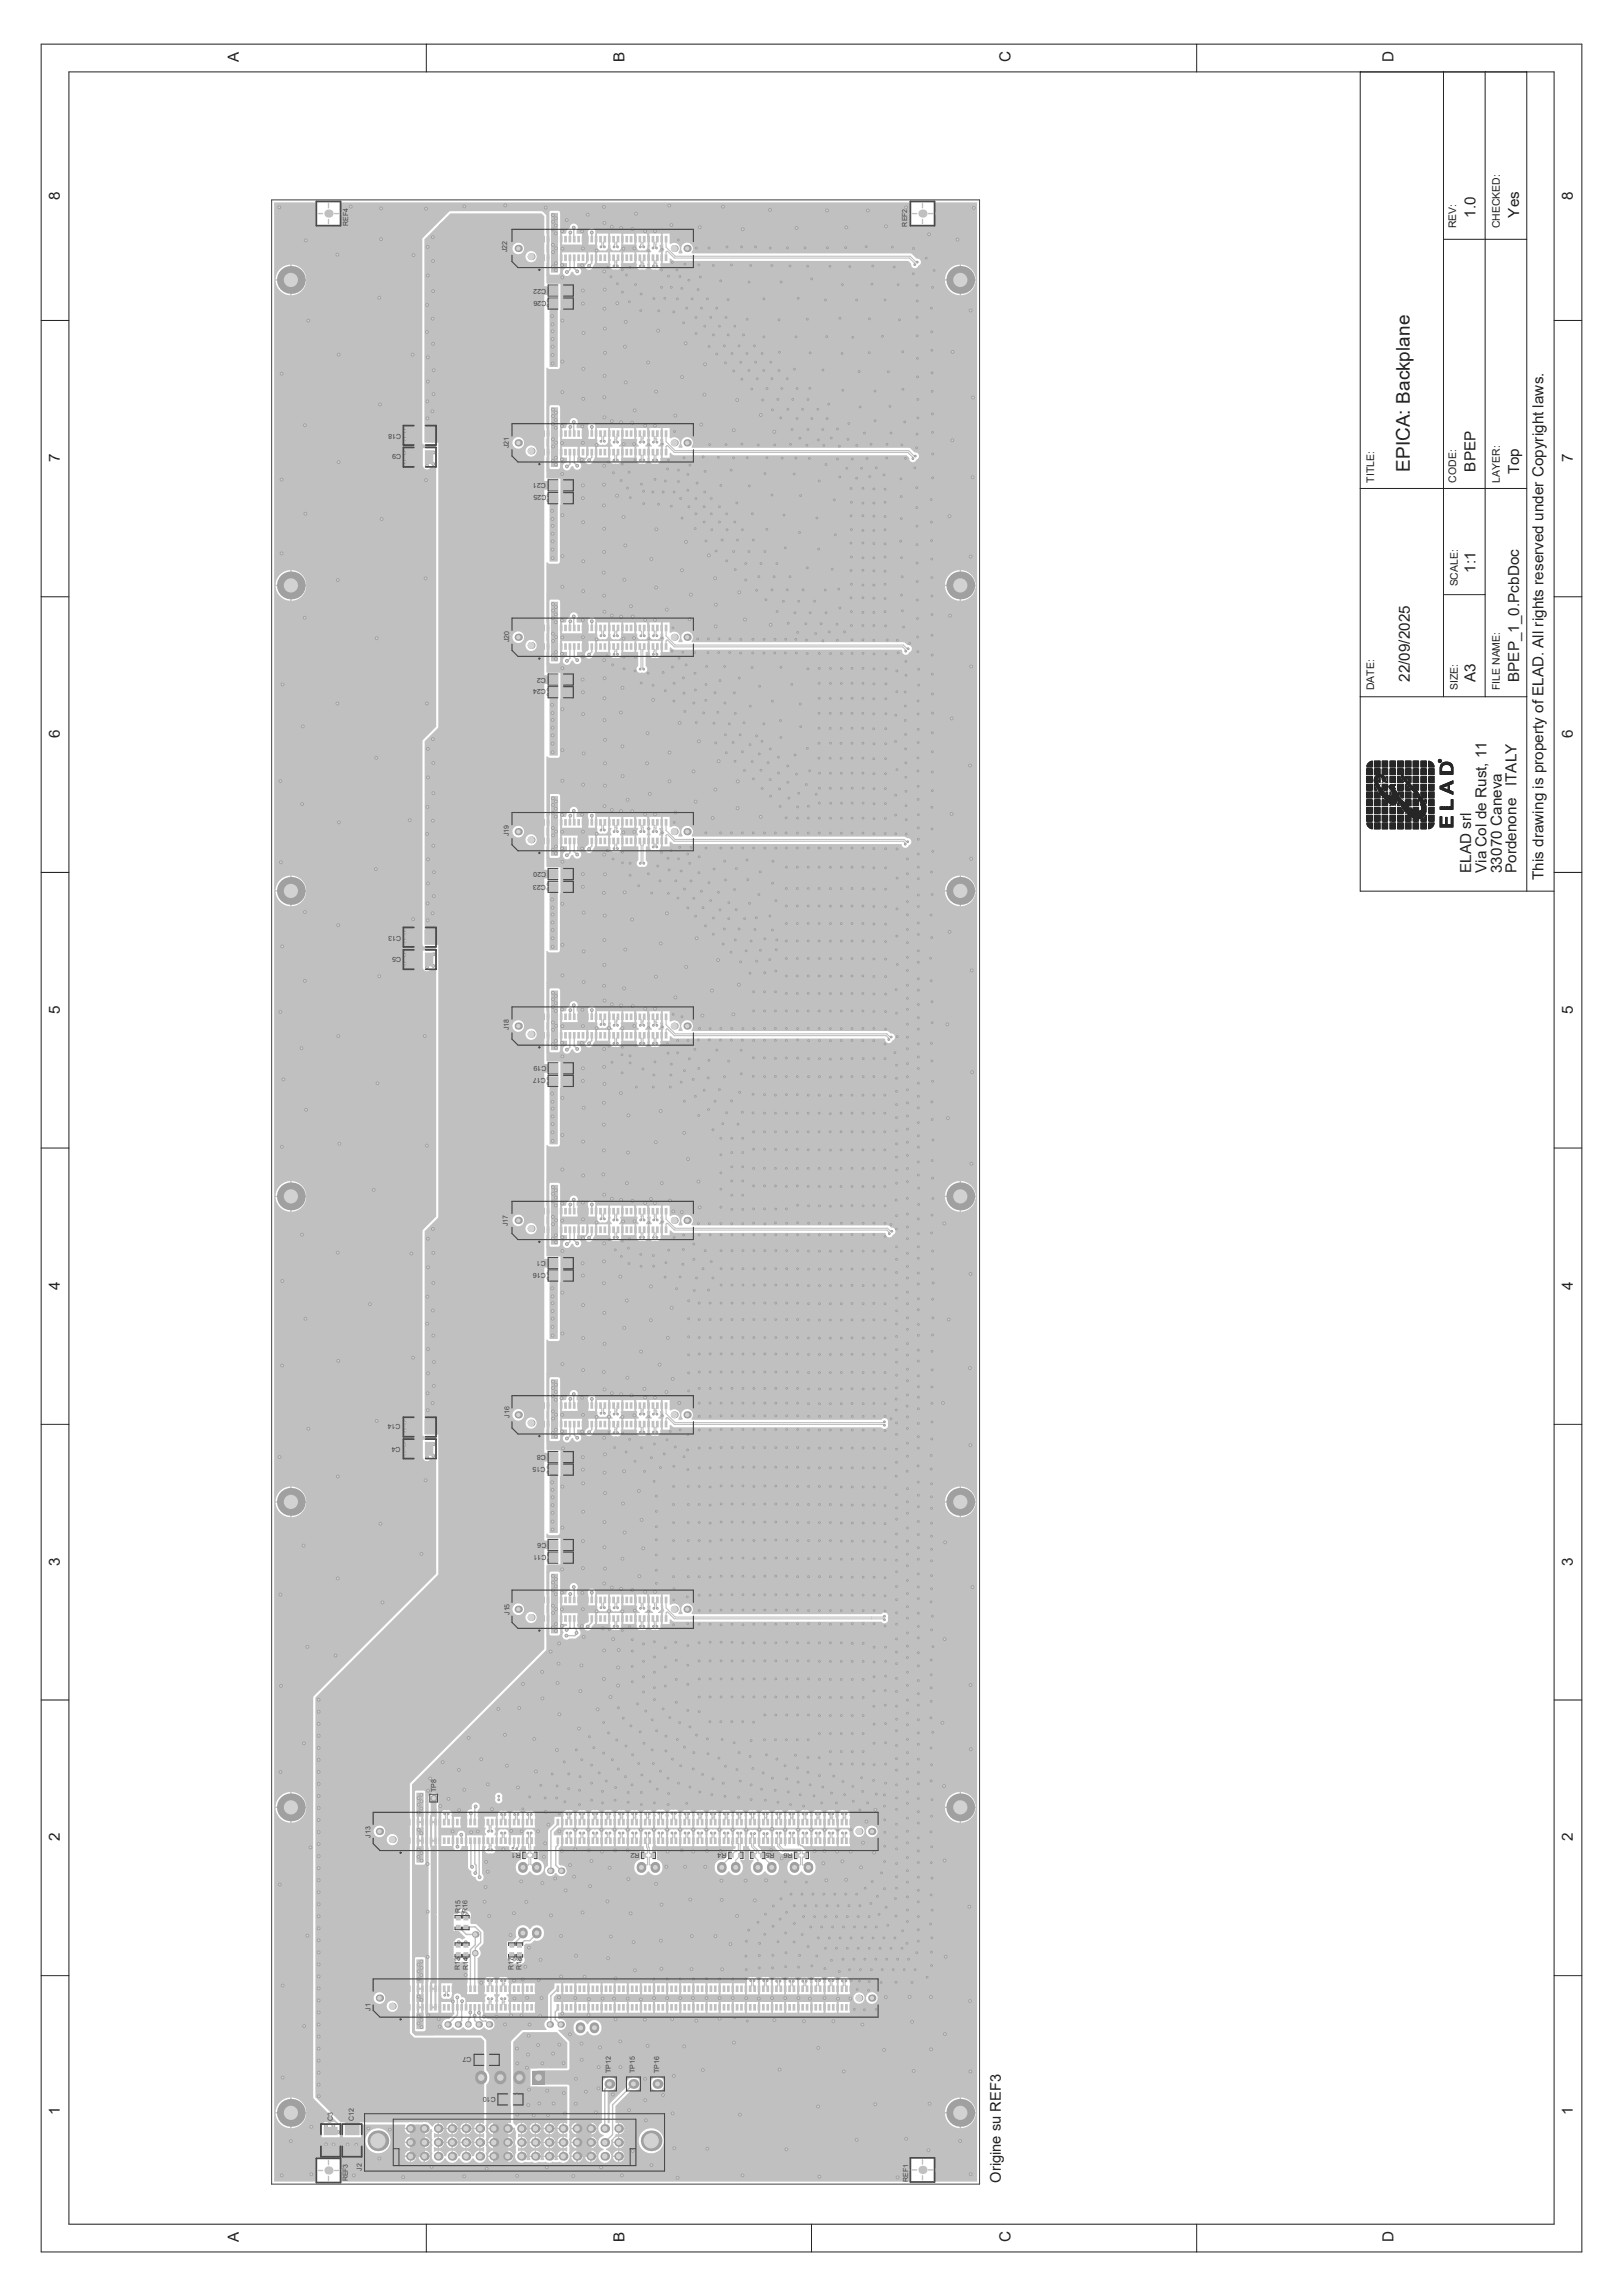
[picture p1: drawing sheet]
<svg xmlns="http://www.w3.org/2000/svg" width="297mm" height="420mm" viewBox="0 0 297 420" stroke-linecap="round" stroke-linejoin="round" font-family="sans-serif">
<defs><g id="words">
<text font-size="3.5" fill="#202020" x="258" y="86.3" transform="rotate(-90 258 86.3)">EPICA: Backplane</text>
<g font-size="2.8" fill="#202020">
<text x="43.7" y="11.3" transform="rotate(-90 43.7 11.3)">A</text>
<text x="114.3" y="11.3" transform="rotate(-90 114.3 11.3)">B</text>
<text x="184.9" y="11.3" transform="rotate(-90 184.9 11.3)">C</text>
<text x="255" y="11.3" transform="rotate(-90 255 11.3)">D</text>
<text x="11" y="36.5" transform="rotate(-90 11 36.5)">8</text>
<text x="270" y="39.8" transform="rotate(-90 270 39.8)">1.0</text>
<text x="278" y="39.8" transform="rotate(-90 278 39.8)">Yes</text>
<text x="287.8" y="36.5" transform="rotate(-90 287.8 36.5)">8</text>
<text x="11" y="84.5" transform="rotate(-90 11 84.5)">7</text>
<text x="270" y="86.3" transform="rotate(-90 270 86.3)">BPEP</text>
<text x="278" y="86.8" transform="rotate(-90 278 86.8)">Top</text>
<text x="287.8" y="84.5" transform="rotate(-90 287.8 84.5)">7</text>
<text x="270" y="104.8" transform="rotate(-90 270 104.8)">1:1</text>
<text x="258" y="124.8" transform="rotate(-90 258 124.8)">22/09/2025</text>
<text x="270" y="124.8" transform="rotate(-90 270 124.8)">A3</text>
<text x="278" y="124.8" transform="rotate(-90 278 124.8)">BPEP_1_0.PcbDoc</text>
<text x="11" y="135" transform="rotate(-90 11 135)">6</text>
<text x="287.8" y="135" transform="rotate(-90 287.8 135)">6</text>
<text x="277.5" y="143.8" transform="rotate(-90 277.5 143.8)">ITALY</text>
<text x="269.2" y="159.7" transform="rotate(-90 269.2 159.7)">ELAD srl</text>
<text x="272" y="159.7" transform="rotate(-90 272 159.7)">Via Col de Rust, 11</text>
<text x="274.8" y="159.7" transform="rotate(-90 274.8 159.7)">33070 Caneva</text>
<text x="277.5" y="159.7" transform="rotate(-90 277.5 159.7)">Pordenone</text>
<text x="282.5" y="161" transform="rotate(-90 282.5 161)">This drawing is property of ELAD. All rights reserved under Copyright laws.</text>
<text x="11" y="185.4" transform="rotate(-90 11 185.4)">5</text>
<text x="287.8" y="185.4" transform="rotate(-90 287.8 185.4)">5</text>
<text x="11" y="235.9" transform="rotate(-90 11 235.9)">4</text>
<text x="287.8" y="235.9" transform="rotate(-90 287.8 235.9)">4</text>
<text x="11" y="286.4" transform="rotate(-90 11 286.4)">3</text>
<text x="287.8" y="286.4" transform="rotate(-90 287.8 286.4)">3</text>
<text x="11" y="336.8" transform="rotate(-90 11 336.8)">2</text>
<text x="287.8" y="336.8" transform="rotate(-90 287.8 336.8)">2</text>
<text x="11" y="386.9" transform="rotate(-90 11 386.9)">1</text>
<text x="287.8" y="386.9" transform="rotate(-90 287.8 386.9)">1</text>
<text x="43.7" y="410" transform="rotate(-90 43.7 410)">A</text>
<text x="114.3" y="410" transform="rotate(-90 114.3 410)">B</text>
<text x="184.9" y="410" transform="rotate(-90 184.9 410)">C</text>
<text x="255" y="410" transform="rotate(-90 255 410)">D</text>
</g>
<text font-size="2.7" fill="#202020" x="183.1" y="399.2" transform="rotate(-90 183.1 399.2)">Origine su REF3</text>
<g font-size="1.9" fill="#202020">
<text x="266.5" y="41.8" transform="rotate(-90 266.5 41.8)">REV:</text>
<text x="274.5" y="41.8" transform="rotate(-90 274.5 41.8)">CHECKED:</text>
<text x="251.5" y="88.3" transform="rotate(-90 251.5 88.3)">TITLE:</text>
<text x="266.5" y="88.3" transform="rotate(-90 266.5 88.3)">CODE:</text>
<text x="274.5" y="88.3" transform="rotate(-90 274.5 88.3)">LAYER:</text>
<text x="266.8" y="107.3" transform="rotate(-90 266.8 107.3)">SCALE:</text>
<text x="251.5" y="126.3" transform="rotate(-90 251.5 126.3)">DATE:</text>
<text x="266.8" y="126.3" transform="rotate(-90 266.8 126.3)">SIZE:</text>
<text x="274.5" y="126.3" transform="rotate(-90 274.5 126.3)">FILE NAME:</text>
</g>
<g font-size="1.3" fill="#404040">
<text x="63.7" y="41.3" transform="rotate(-90 63.7 41.3)">REF4</text>
<text x="166" y="41.4" transform="rotate(-90 166 41.4)">REF2</text>
<text x="92.8" y="46.2" transform="rotate(-90 92.8 46.2)">J22</text>
<text x="99.9" y="52.8" transform="rotate(-180 99.9 52.8)">C22</text>
<text x="100" y="55" transform="rotate(-180 100 55)">C26</text>
<text x="73.4" y="83" transform="rotate(-180 73.4 83)">C9</text>
<text x="73.4" y="79.3" transform="rotate(-180 73.4 79.3)">C18</text>
<text x="93.1" y="82" transform="rotate(-90 93.1 82)">J21</text>
<text x="99.9" y="88.4" transform="rotate(-180 99.9 88.4)">C21</text>
<text x="100" y="90.6" transform="rotate(-180 100 90.6)">C25</text>
<text x="93.2" y="117.5" transform="rotate(-90 93.2 117.5)">J20</text>
<text x="99.9" y="124" transform="rotate(-180 99.9 124)">C2</text>
<text x="99.9" y="126.1" transform="rotate(-180 99.9 126.1)">C24</text>
<text x="93.1" y="153" transform="rotate(-90 93.1 153)">J19</text>
<text x="99.9" y="161.8" transform="rotate(-180 99.9 161.8)">C23</text>
<text x="99.9" y="159.5" transform="rotate(-180 99.9 159.5)">C20</text>
<text x="73.4" y="171.2" transform="rotate(-180 73.4 171.2)">C13</text>
<text x="73.4" y="175" transform="rotate(-180 73.4 175)">C5</text>
<text x="93.1" y="188.4" transform="rotate(-90 93.1 188.4)">J18</text>
<text x="99.9" y="197.2" transform="rotate(-180 99.9 197.2)">C17</text>
<text x="100" y="195" transform="rotate(-180 100 195)">C19</text>
<text x="93" y="224.3" transform="rotate(-90 93 224.3)">J17</text>
<text x="99.9" y="230.8" transform="rotate(-180 99.9 230.8)">C1</text>
<text x="99.9" y="232.8" transform="rotate(-180 99.9 232.8)">C16</text>
<text x="73.3" y="260.5" transform="rotate(-180 73.3 260.5)">C14</text>
<text x="93.2" y="259.3" transform="rotate(-90 93.2 259.3)">J16</text>
<text x="73.3" y="264.6" transform="rotate(-180 73.3 264.6)">C4</text>
<text x="99.8" y="268.3" transform="rotate(-180 99.8 268.3)">C15</text>
<text x="99.9" y="266.1" transform="rotate(-180 99.9 266.1)">C8</text>
<text x="100" y="284.4" transform="rotate(-180 100 284.4)">C11</text>
<text x="100" y="282.3" transform="rotate(-180 100 282.3)">C6</text>
<text x="93.2" y="295.4" transform="rotate(-90 93.2 295.4)">J15</text>
<text x="79.8" y="327.8" transform="rotate(-90 79.8 327.8)">TP8</text>
<text x="67.8" y="336.2" transform="rotate(-90 67.8 336.2)">J13</text>
<text x="95.3" y="339" transform="rotate(-180 95.3 339)">R1</text>
<text x="117" y="339" transform="rotate(-180 117 339)">R2</text>
<text x="132.9" y="339" transform="rotate(-180 132.9 339)">R4</text>
<text x="141.7" y="339" transform="rotate(-180 141.7 339)">R5</text>
<text x="145" y="339" transform="rotate(-180 145 339)">R6</text>
<text x="84.3" y="350" transform="rotate(-90 84.3 350)">R15</text>
<text x="85.6" y="350" transform="rotate(-90 85.6 350)">R16</text>
<text x="84.2" y="360.4" transform="rotate(-90 84.2 360.4)">R13</text>
<text x="85.7" y="360.4" transform="rotate(-90 85.7 360.4)">R14</text>
<text x="94" y="360.3" transform="rotate(-90 94 360.3)">R17</text>
<text x="95.5" y="360.3" transform="rotate(-90 95.5 360.3)">R18</text>
<text x="67.8" y="367.8" transform="rotate(-90 67.8 367.8)">J1</text>
<text x="86.3" y="376.3" transform="rotate(-180 86.3 376.3)">C7</text>
<text x="90.7" y="383.6" transform="rotate(-180 90.7 383.6)">C10</text>
<text x="111.8" y="379.2" transform="rotate(-90 111.8 379.2)">TP12</text>
<text x="116.2" y="379.2" transform="rotate(-90 116.2 379.2)">TP15</text>
<text x="120.6" y="379.2" transform="rotate(-90 120.6 379.2)">TP16</text>
<text x="60.9" y="388" transform="rotate(-90 60.9 388)">C3</text>
<text x="64.7" y="388" transform="rotate(-90 64.7 388)">C12</text>
<text x="63.6" y="399" transform="rotate(-90 63.6 399)">REF3</text>
<text x="66.2" y="397.1" transform="rotate(-90 66.2 397.1)">J2</text>
<text x="166.2" y="399.1" transform="rotate(-90 166.2 399.1)">REF1</text>
</g>
</g></defs>
<path d="M49.7 36.6h129.6v362.9h-129.6z" fill="none" stroke="#404040" stroke-width=".18"/>
<g fill="#d2d2d2">
<circle cx="92.1" cy="338.3" r=".18"/>
<circle cx="95.5" cy="335" r=".18"/>
<circle cx="93.6" cy="334.9" r=".18"/>
<circle cx="113" cy="55.5" r=".18"/>
<circle cx="111.8" cy="50.6" r=".08"/>
<circle cx="113" cy="51.9" r=".08"/>
<circle cx="115.3" cy="48.9" r=".08"/>
<circle cx="114.6" cy="50.3" r=".08"/>
<circle cx="113.9" cy="49.3" r=".08"/>
<circle cx="111.2" cy="48.9" r=".08"/>
<circle cx="118.7" cy="45.9" r=".08"/>
<circle cx="173.6" cy="241.4" r=".18"/>
<circle cx="163" cy="79.2" r=".08"/>
<circle cx="158.2" cy="79.2" r=".08"/>
<circle cx="165.6" cy="77.2" r=".08"/>
<circle cx="160.1" cy="77" r=".08"/>
<circle cx="155.3" cy="77.5" r=".08"/>
<circle cx="162.9" cy="74.3" r=".08"/>
<circle cx="157.4" cy="74.4" r=".08"/>
<circle cx="151.7" cy="73.9" r=".08"/>
<circle cx="165.2" cy="71.2" r=".08"/>
<circle cx="160.1" cy="71.5" r=".08"/>
<circle cx="154.2" cy="71.4" r=".08"/>
<circle cx="148.2" cy="71" r=".08"/>
<circle cx="162.6" cy="68" r=".08"/>
<circle cx="157.2" cy="68" r=".08"/>
<circle cx="150.6" cy="67.7" r=".08"/>
<circle cx="145.4" cy="67.5" r=".08"/>
<circle cx="165.2" cy="64.3" r=".08"/>
<circle cx="159.1" cy="64.5" r=".08"/>
<circle cx="154.1" cy="64.7" r=".08"/>
<circle cx="148.3" cy="64.5" r=".08"/>
<circle cx="142.6" cy="64.5" r=".08"/>
<circle cx="161.5" cy="61.5" r=".08"/>
<circle cx="156.1" cy="61.7" r=".08"/>
<circle cx="151.3" cy="61.6" r=".08"/>
<circle cx="145.7" cy="61.6" r=".08"/>
<circle cx="139.8" cy="61.6" r=".08"/>
<circle cx="164.6" cy="58.5" r=".08"/>
<circle cx="159.1" cy="58.3" r=".08"/>
<circle cx="153.7" cy="58.2" r=".08"/>
<circle cx="147.7" cy="58.4" r=".08"/>
<circle cx="142.6" cy="58.5" r=".08"/>
<circle cx="136.7" cy="58.4" r=".08"/>
<circle cx="167.8" cy="58" r=".08"/>
<circle cx="170.5" cy="60.7" r=".08"/>
<circle cx="167.8" cy="61.4" r=".08"/>
<circle cx="170.5" cy="64.1" r=".08"/>
<circle cx="167.9" cy="65.6" r=".08"/>
<circle cx="170.6" cy="68.2" r=".08"/>
<circle cx="167.9" cy="68.9" r=".08"/>
<circle cx="170.6" cy="71.6" r=".08"/>
<circle cx="168" cy="73.1" r=".08"/>
<circle cx="170.6" cy="75.7" r=".08"/>
<circle cx="168" cy="76.4" r=".08"/>
<circle cx="141.7" cy="79" r=".18"/>
<circle cx="139.2" cy="75.9" r=".18"/>
<circle cx="134.3" cy="78.7" r=".18"/>
<circle cx="134.9" cy="73.2" r=".18"/>
<circle cx="128.3" cy="77.7" r=".18"/>
<circle cx="128.9" cy="72.2" r=".18"/>
<circle cx="123.6" cy="76" r=".18"/>
<circle cx="129" cy="66.6" r=".18"/>
<circle cx="124.8" cy="69" r=".18"/>
<circle cx="120.1" cy="71.6" r=".18"/>
<circle cx="116.2" cy="75.1" r=".18"/>
<circle cx="125.5" cy="62.8" r=".18"/>
<circle cx="118.6" cy="66.3" r=".18"/>
<circle cx="114.5" cy="70" r=".18"/>
<circle cx="120.4" cy="60.5" r=".18"/>
<circle cx="114.4" cy="63.4" r=".18"/>
<circle cx="114.5" cy="58.9" r=".18"/>
<circle cx="110.6" cy="72.7" r=".18"/>
<circle cx="110.6" cy="68.8" r=".18"/>
<circle cx="110.7" cy="64.6" r=".18"/>
<circle cx="110.7" cy="60.1" r=".18"/>
<circle cx="110.6" cy="56.5" r=".18"/>
<circle cx="106.7" cy="73" r=".18"/>
<circle cx="106.8" cy="67.5" r=".18"/>
<circle cx="106.8" cy="60.9" r=".18"/>
<circle cx="153.5" cy="107.7" r=".08"/>
<circle cx="152.3" cy="104.1" r=".08"/>
<circle cx="152.9" cy="97.8" r=".08"/>
<circle cx="149.8" cy="100.4" r=".08"/>
<circle cx="152.7" cy="91.4" r=".08"/>
<circle cx="149.5" cy="94.8" r=".08"/>
<circle cx="146.3" cy="97.4" r=".08"/>
<circle cx="146.5" cy="90.7" r=".08"/>
<circle cx="143.5" cy="94.2" r=".08"/>
<circle cx="141.3" cy="90.6" r=".08"/>
<circle cx="149.9" cy="88" r=".08"/>
<circle cx="128.7" cy="83.6" r=".08"/>
<circle cx="131.5" cy="83.7" r=".08"/>
<circle cx="134.2" cy="83.7" r=".08"/>
<circle cx="136.7" cy="83.7" r=".08"/>
<circle cx="129.9" cy="81.3" r=".08"/>
<circle cx="132.9" cy="81.3" r=".08"/>
<circle cx="135.8" cy="81.2" r=".08"/>
<circle cx="147.7" cy="81.5" r=".08"/>
<circle cx="156.8" cy="81.5" r=".08"/>
<circle cx="153.6" cy="81.6" r=".08"/>
<circle cx="165.3" cy="114.7" r=".08"/>
<circle cx="165" cy="108.9" r=".08"/>
<circle cx="165.1" cy="105.5" r=".08"/>
<circle cx="165" cy="102" r=".08"/>
<circle cx="164.8" cy="99" r=".08"/>
<circle cx="164.9" cy="94.9" r=".08"/>
<circle cx="164.9" cy="90.8" r=".08"/>
<circle cx="167.8" cy="96.2" r=".08"/>
<circle cx="170.5" cy="95.5" r=".08"/>
<circle cx="167.8" cy="92.9" r=".08"/>
<circle cx="170.4" cy="91.4" r=".08"/>
<circle cx="167.8" cy="103" r=".08"/>
<circle cx="170.5" cy="102.3" r=".08"/>
<circle cx="167.8" cy="99.6" r=".08"/>
<circle cx="170.5" cy="98.9" r=".08"/>
<circle cx="170.5" cy="105.6" r=".08"/>
<circle cx="167.9" cy="106.4" r=".08"/>
<circle cx="170.5" cy="109" r=".08"/>
<circle cx="167.9" cy="109.8" r=".08"/>
<circle cx="155.7" cy="89.4" r=".08"/>
<circle cx="155.8" cy="91.9" r=".08"/>
<circle cx="157.9" cy="92" r=".08"/>
<circle cx="157.9" cy="89.3" r=".08"/>
<circle cx="159.9" cy="92" r=".08"/>
<circle cx="159.9" cy="89.4" r=".08"/>
<circle cx="162" cy="91.9" r=".08"/>
<circle cx="162" cy="89.5" r=".08"/>
<circle cx="155.7" cy="94.4" r=".08"/>
<circle cx="155.8" cy="96.9" r=".08"/>
<circle cx="157.9" cy="97" r=".08"/>
<circle cx="157.9" cy="94.3" r=".08"/>
<circle cx="159.9" cy="97" r=".08"/>
<circle cx="159.9" cy="94.4" r=".08"/>
<circle cx="162" cy="96.9" r=".08"/>
<circle cx="162" cy="94.5" r=".08"/>
<circle cx="155.7" cy="99.4" r=".08"/>
<circle cx="155.8" cy="101.9" r=".08"/>
<circle cx="157.9" cy="102" r=".08"/>
<circle cx="157.9" cy="99.3" r=".08"/>
<circle cx="159.9" cy="102" r=".08"/>
<circle cx="159.9" cy="99.4" r=".08"/>
<circle cx="162" cy="101.9" r=".08"/>
<circle cx="162" cy="99.5" r=".08"/>
<circle cx="155.7" cy="104.3" r=".08"/>
<circle cx="155.8" cy="106.9" r=".08"/>
<circle cx="157.9" cy="107" r=".08"/>
<circle cx="157.9" cy="104.3" r=".08"/>
<circle cx="159.9" cy="107" r=".08"/>
<circle cx="159.9" cy="104.4" r=".08"/>
<circle cx="162" cy="106.9" r=".08"/>
<circle cx="162" cy="104.5" r=".08"/>
<circle cx="116.2" cy="84.1" r=".08"/>
<circle cx="112.9" cy="90.7" r=".18"/>
<circle cx="114.8" cy="89.3" r=".08"/>
<circle cx="113.7" cy="87.9" r=".08"/>
<circle cx="112.3" cy="86.5" r=".08"/>
<circle cx="118.7" cy="151.6" r=".08"/>
<circle cx="118.7" cy="116.8" r=".08"/>
<circle cx="118.7" cy="81.3" r=".08"/>
<circle cx="115.1" cy="86.4" r=".08"/>
<circle cx="113.9" cy="84.9" r=".08"/>
<circle cx="111.4" cy="84.5" r=".08"/>
<circle cx="136.3" cy="113.3" r=".18"/>
<circle cx="131" cy="114.6" r=".18"/>
<circle cx="135.3" cy="108.3" r=".18"/>
<circle cx="131" cy="110.6" r=".18"/>
<circle cx="126.2" cy="113.3" r=".18"/>
<circle cx="130.9" cy="105.8" r=".18"/>
<circle cx="126.4" cy="108.8" r=".18"/>
<circle cx="122" cy="111.5" r=".18"/>
<circle cx="129.7" cy="101.6" r=".18"/>
<circle cx="124.8" cy="104.3" r=".18"/>
<circle cx="120.1" cy="107.5" r=".18"/>
<circle cx="115.5" cy="110.9" r=".18"/>
<circle cx="125.5" cy="99.1" r=".18"/>
<circle cx="119.2" cy="102.3" r=".18"/>
<circle cx="114.3" cy="106.1" r=".18"/>
<circle cx="120.1" cy="96.8" r=".18"/>
<circle cx="114.4" cy="99.8" r=".18"/>
<circle cx="114.1" cy="94.6" r=".18"/>
<circle cx="141" cy="114.3" r=".18"/>
<circle cx="110.6" cy="108.9" r=".18"/>
<circle cx="110.5" cy="104.7" r=".18"/>
<circle cx="110.6" cy="101" r=".18"/>
<circle cx="110.6" cy="96.7" r=".18"/>
<circle cx="110.5" cy="92.5" r=".18"/>
<circle cx="106.7" cy="108.1" r=".18"/>
<circle cx="106.7" cy="102.7" r=".18"/>
<circle cx="147.7" cy="136.9" r=".08"/>
<circle cx="146.5" cy="132.9" r=".08"/>
<circle cx="146.5" cy="128.8" r=".08"/>
<circle cx="142.8" cy="131.8" r=".08"/>
<circle cx="144.9" cy="125.2" r=".08"/>
<circle cx="141.4" cy="128.2" r=".08"/>
<circle cx="139" cy="125.5" r=".08"/>
<circle cx="135.3" cy="124" r=".08"/>
<circle cx="147.8" cy="122.3" r=".08"/>
<circle cx="142.9" cy="122.1" r=".08"/>
<circle cx="137.6" cy="122.1" r=".08"/>
<circle cx="132.6" cy="121.9" r=".08"/>
<circle cx="127.7" cy="116.9" r=".08"/>
<circle cx="150.6" cy="117.2" r=".08"/>
<circle cx="153.2" cy="117.1" r=".08"/>
<circle cx="155.9" cy="117" r=".08"/>
<circle cx="157.9" cy="117" r=".08"/>
<circle cx="159.9" cy="117.1" r=".08"/>
<circle cx="162.4" cy="117.1" r=".08"/>
<circle cx="147.6" cy="117.1" r=".08"/>
<circle cx="145.6" cy="117" r=".08"/>
<circle cx="143.8" cy="116.9" r=".08"/>
<circle cx="141.8" cy="117" r=".08"/>
<circle cx="139.8" cy="117" r=".08"/>
<circle cx="137.8" cy="116.9" r=".08"/>
<circle cx="135.6" cy="117" r=".08"/>
<circle cx="133.6" cy="116.9" r=".08"/>
<circle cx="131.6" cy="116.9" r=".08"/>
<circle cx="129.6" cy="116.9" r=".08"/>
<circle cx="129.6" cy="119.4" r=".08"/>
<circle cx="131.5" cy="119.4" r=".08"/>
<circle cx="133.5" cy="119.4" r=".08"/>
<circle cx="135.5" cy="119.5" r=".08"/>
<circle cx="137.7" cy="119.4" r=".08"/>
<circle cx="139.8" cy="119.5" r=".08"/>
<circle cx="141.8" cy="119.5" r=".08"/>
<circle cx="143.7" cy="119.4" r=".08"/>
<circle cx="145.7" cy="119.4" r=".08"/>
<circle cx="147.7" cy="119.5" r=".08"/>
<circle cx="131.8" cy="124.5" r=".08"/>
<circle cx="170.6" cy="144.6" r=".08"/>
<circle cx="170.6" cy="141.2" r=".08"/>
<circle cx="170.6" cy="137.5" r=".08"/>
<circle cx="170.6" cy="134" r=".08"/>
<circle cx="170.7" cy="130.4" r=".08"/>
<circle cx="170.6" cy="127" r=".08"/>
<circle cx="163.9" cy="145.5" r=".08"/>
<circle cx="164.1" cy="140.8" r=".08"/>
<circle cx="163.9" cy="135.6" r=".08"/>
<circle cx="163.9" cy="130.8" r=".08"/>
<circle cx="165.7" cy="129.2" r=".08"/>
<circle cx="165.6" cy="126.6" r=".08"/>
<circle cx="168" cy="128.2" r=".08"/>
<circle cx="168" cy="130.6" r=".08"/>
<circle cx="165.7" cy="134.3" r=".08"/>
<circle cx="165.7" cy="131.8" r=".08"/>
<circle cx="168" cy="133.4" r=".08"/>
<circle cx="168" cy="135.8" r=".08"/>
<circle cx="165.8" cy="139.5" r=".08"/>
<circle cx="165.7" cy="137" r=".08"/>
<circle cx="168" cy="138.6" r=".08"/>
<circle cx="168" cy="141" r=".08"/>
<circle cx="165.8" cy="144.7" r=".08"/>
<circle cx="165.8" cy="142.2" r=".08"/>
<circle cx="168" cy="143.8" r=".08"/>
<circle cx="168" cy="146.2" r=".08"/>
<circle cx="162.1" cy="119.6" r=".08"/>
<circle cx="159.9" cy="119.6" r=".08"/>
<circle cx="157.9" cy="119.5" r=".08"/>
<circle cx="155.9" cy="119.5" r=".08"/>
<circle cx="154" cy="119.5" r=".08"/>
<circle cx="152" cy="119.5" r=".08"/>
<circle cx="149.9" cy="119.5" r=".08"/>
<circle cx="162.1" cy="122.3" r=".08"/>
<circle cx="159.9" cy="122.4" r=".08"/>
<circle cx="157.9" cy="122.3" r=".08"/>
<circle cx="155.9" cy="122.3" r=".08"/>
<circle cx="154" cy="122.3" r=".08"/>
<circle cx="152" cy="122.3" r=".08"/>
<circle cx="149.9" cy="122.3" r=".08"/>
<circle cx="162.1" cy="125.1" r=".08"/>
<circle cx="159.9" cy="125.1" r=".08"/>
<circle cx="157.9" cy="125" r=".08"/>
<circle cx="155.9" cy="125" r=".08"/>
<circle cx="154" cy="125" r=".08"/>
<circle cx="152" cy="125" r=".08"/>
<circle cx="149.9" cy="125" r=".08"/>
<circle cx="162.1" cy="127.8" r=".08"/>
<circle cx="159.9" cy="127.8" r=".08"/>
<circle cx="157.9" cy="127.7" r=".08"/>
<circle cx="155.9" cy="127.7" r=".08"/>
<circle cx="154" cy="127.8" r=".08"/>
<circle cx="152" cy="127.8" r=".08"/>
<circle cx="149.9" cy="127.7" r=".08"/>
<circle cx="162.1" cy="130.6" r=".08"/>
<circle cx="159.9" cy="130.6" r=".08"/>
<circle cx="157.9" cy="130.5" r=".08"/>
<circle cx="155.9" cy="130.5" r=".08"/>
<circle cx="153.9" cy="130.5" r=".08"/>
<circle cx="151.9" cy="130.5" r=".08"/>
<circle cx="149.9" cy="130.5" r=".08"/>
<circle cx="162.1" cy="133.3" r=".08"/>
<circle cx="159.9" cy="133.3" r=".08"/>
<circle cx="157.9" cy="133.2" r=".08"/>
<circle cx="155.9" cy="133.2" r=".08"/>
<circle cx="153.9" cy="133.2" r=".08"/>
<circle cx="151.9" cy="133.2" r=".08"/>
<circle cx="149.9" cy="133.2" r=".08"/>
<circle cx="162.1" cy="136" r=".08"/>
<circle cx="159.9" cy="136.1" r=".08"/>
<circle cx="157.9" cy="136" r=".08"/>
<circle cx="155.9" cy="136" r=".08"/>
<circle cx="153.9" cy="136" r=".08"/>
<circle cx="152" cy="136" r=".08"/>
<circle cx="149.9" cy="136" r=".08"/>
<circle cx="162.1" cy="138.8" r=".08"/>
<circle cx="159.9" cy="138.8" r=".08"/>
<circle cx="157.9" cy="138.7" r=".08"/>
<circle cx="155.9" cy="138.7" r=".08"/>
<circle cx="153.9" cy="138.7" r=".08"/>
<circle cx="151.9" cy="138.7" r=".08"/>
<circle cx="149.9" cy="138.7" r=".08"/>
<circle cx="162.1" cy="141.5" r=".08"/>
<circle cx="159.9" cy="141.5" r=".08"/>
<circle cx="157.9" cy="141.4" r=".08"/>
<circle cx="155.9" cy="141.4" r=".08"/>
<circle cx="154" cy="141.4" r=".08"/>
<circle cx="152" cy="141.4" r=".08"/>
<circle cx="150" cy="141.4" r=".08"/>
<circle cx="162" cy="144.2" r=".08"/>
<circle cx="160" cy="144.3" r=".08"/>
<circle cx="158" cy="144.2" r=".08"/>
<circle cx="156" cy="144.2" r=".08"/>
<circle cx="154" cy="144.2" r=".08"/>
<circle cx="152" cy="144.2" r=".08"/>
<circle cx="150" cy="144.2" r=".08"/>
<circle cx="162" cy="147" r=".08"/>
<circle cx="159.9" cy="147" r=".08"/>
<circle cx="157.9" cy="146.9" r=".08"/>
<circle cx="155.9" cy="146.9" r=".08"/>
<circle cx="154" cy="146.9" r=".08"/>
<circle cx="152" cy="146.9" r=".08"/>
<circle cx="149.9" cy="146.9" r=".08"/>
<circle cx="162" cy="149.7" r=".08"/>
<circle cx="159.9" cy="149.7" r=".08"/>
<circle cx="157.9" cy="149.6" r=".08"/>
<circle cx="155.9" cy="149.6" r=".08"/>
<circle cx="154" cy="149.7" r=".08"/>
<circle cx="152" cy="149.7" r=".08"/>
<circle cx="149.9" cy="149.6" r=".08"/>
<circle cx="143.9" cy="149.6" r=".08"/>
<circle cx="145.9" cy="149.6" r=".08"/>
<circle cx="147.9" cy="149.6" r=".08"/>
<circle cx="139.2" cy="149.4" r=".18"/>
<circle cx="135" cy="147.8" r=".18"/>
<circle cx="130.4" cy="149.6" r=".18"/>
<circle cx="135" cy="142.9" r=".18"/>
<circle cx="130.9" cy="144.4" r=".18"/>
<circle cx="127.3" cy="146.6" r=".18"/>
<circle cx="123.6" cy="148.6" r=".18"/>
<circle cx="118.9" cy="145.2" r=".18"/>
<circle cx="131.5" cy="139.2" r=".18"/>
<circle cx="126.9" cy="141.1" r=".18"/>
<circle cx="122.5" cy="142.9" r=".18"/>
<circle cx="114.9" cy="146.3" r=".18"/>
<circle cx="127.9" cy="135.6" r=".18"/>
<circle cx="122.5" cy="137.7" r=".18"/>
<circle cx="118.4" cy="139.6" r=".18"/>
<circle cx="113.9" cy="142" r=".18"/>
<circle cx="124.4" cy="132.2" r=".18"/>
<circle cx="118.5" cy="134.1" r=".18"/>
<circle cx="113.9" cy="136.5" r=".18"/>
<circle cx="119.5" cy="128" r=".18"/>
<circle cx="113.6" cy="130.3" r=".18"/>
<circle cx="113.9" cy="125.8" r=".18"/>
<circle cx="114.2" cy="122.3" r=".08"/>
<circle cx="112.1" cy="121.6" r=".08"/>
<circle cx="116.2" cy="122.7" r=".08"/>
<circle cx="118.6" cy="123.1" r=".08"/>
<circle cx="116.3" cy="120.2" r=".08"/>
<circle cx="114.1" cy="120.2" r=".08"/>
<circle cx="116" cy="116.7" r=".18"/>
<circle cx="111.1" cy="119.9" r=".08"/>
<circle cx="110.7" cy="143.7" r=".18"/>
<circle cx="110.7" cy="139.6" r=".18"/>
<circle cx="110.7" cy="135.3" r=".18"/>
<circle cx="110.6" cy="131.7" r=".18"/>
<circle cx="110.6" cy="127.7" r=".18"/>
<circle cx="106.7" cy="143.5" r=".18"/>
<circle cx="106.8" cy="137.8" r=".18"/>
<circle cx="102.9" cy="122.2" r=".18"/>
<circle cx="164.2" cy="176.4" r=".08"/>
<circle cx="164" cy="181" r=".08"/>
<circle cx="164.1" cy="166.2" r=".08"/>
<circle cx="164.1" cy="171.2" r=".08"/>
<circle cx="170.4" cy="179.4" r=".08"/>
<circle cx="170.5" cy="171.5" r=".08"/>
<circle cx="170.3" cy="175.3" r=".08"/>
<circle cx="170.6" cy="163.6" r=".08"/>
<circle cx="170.4" cy="167.4" r=".08"/>
<circle cx="168.1" cy="181.1" r=".08"/>
<circle cx="168.1" cy="179" r=".08"/>
<circle cx="166.1" cy="180.2" r=".08"/>
<circle cx="166.1" cy="182.6" r=".08"/>
<circle cx="168.1" cy="176" r=".08"/>
<circle cx="168.1" cy="173.9" r=".08"/>
<circle cx="166.1" cy="175.1" r=".08"/>
<circle cx="166.1" cy="177.5" r=".08"/>
<circle cx="168.1" cy="170.9" r=".08"/>
<circle cx="168.1" cy="168.8" r=".08"/>
<circle cx="166.1" cy="170" r=".08"/>
<circle cx="166.1" cy="172.4" r=".08"/>
<circle cx="168.1" cy="165.8" r=".08"/>
<circle cx="168.1" cy="163.7" r=".08"/>
<circle cx="166.1" cy="164.9" r=".08"/>
<circle cx="166.1" cy="167.3" r=".08"/>
<circle cx="129.2" cy="152.3" r=".08"/>
<circle cx="149.9" cy="152.4" r=".08"/>
<circle cx="147.9" cy="152.4" r=".08"/>
<circle cx="145.9" cy="152.4" r=".08"/>
<circle cx="143.9" cy="152.3" r=".08"/>
<circle cx="152" cy="152.4" r=".08"/>
<circle cx="154" cy="152.4" r=".08"/>
<circle cx="155.9" cy="152.4" r=".08"/>
<circle cx="157.9" cy="152.4" r=".08"/>
<circle cx="159.9" cy="152.5" r=".08"/>
<circle cx="162" cy="152.5" r=".08"/>
<circle cx="141.9" cy="152.4" r=".08"/>
<circle cx="139.9" cy="152.4" r=".08"/>
<circle cx="131.9" cy="152.3" r=".08"/>
<circle cx="133.9" cy="152.3" r=".08"/>
<circle cx="135.9" cy="152.3" r=".08"/>
<circle cx="137.9" cy="152.3" r=".08"/>
<circle cx="136.7" cy="157.3" r=".08"/>
<circle cx="141.4" cy="157.5" r=".08"/>
<circle cx="139.1" cy="159.5" r=".08"/>
<circle cx="141.4" cy="161.6" r=".08"/>
<circle cx="142" cy="164.7" r=".08"/>
<circle cx="138.9" cy="163.6" r=".08"/>
<circle cx="136.8" cy="160.9" r=".08"/>
<circle cx="134.8" cy="158.9" r=".08"/>
<circle cx="132.6" cy="157.5" r=".08"/>
<circle cx="137.9" cy="155.1" r=".08"/>
<circle cx="135.9" cy="155.1" r=".08"/>
<circle cx="133.9" cy="155.1" r=".08"/>
<circle cx="131.9" cy="155.1" r=".08"/>
<circle cx="140" cy="155.1" r=".08"/>
<circle cx="142" cy="155.1" r=".08"/>
<circle cx="162.1" cy="155.2" r=".08"/>
<circle cx="159.9" cy="155.2" r=".08"/>
<circle cx="157.9" cy="155.1" r=".08"/>
<circle cx="155.9" cy="155.1" r=".08"/>
<circle cx="154" cy="155.1" r=".08"/>
<circle cx="152" cy="155.1" r=".08"/>
<circle cx="143.9" cy="155.1" r=".08"/>
<circle cx="145.9" cy="155.1" r=".08"/>
<circle cx="147.9" cy="155.1" r=".08"/>
<circle cx="149.9" cy="155.1" r=".08"/>
<circle cx="162.1" cy="158.7" r=".08"/>
<circle cx="159.9" cy="158.7" r=".08"/>
<circle cx="157.9" cy="158.6" r=".08"/>
<circle cx="155.9" cy="158.6" r=".08"/>
<circle cx="154" cy="158.6" r=".08"/>
<circle cx="152" cy="158.6" r=".08"/>
<circle cx="143.9" cy="158.6" r=".08"/>
<circle cx="145.9" cy="158.6" r=".08"/>
<circle cx="147.9" cy="158.6" r=".08"/>
<circle cx="149.9" cy="158.6" r=".08"/>
<circle cx="162.1" cy="162.6" r=".08"/>
<circle cx="159.9" cy="162.6" r=".08"/>
<circle cx="157.9" cy="162.5" r=".08"/>
<circle cx="155.9" cy="162.5" r=".08"/>
<circle cx="154" cy="162.5" r=".08"/>
<circle cx="152" cy="162.5" r=".08"/>
<circle cx="143.9" cy="162.5" r=".08"/>
<circle cx="145.9" cy="162.5" r=".08"/>
<circle cx="147.9" cy="162.5" r=".08"/>
<circle cx="149.9" cy="162.5" r=".08"/>
<circle cx="162.1" cy="165.8" r=".08"/>
<circle cx="159.9" cy="165.8" r=".08"/>
<circle cx="157.9" cy="165.7" r=".08"/>
<circle cx="155.9" cy="165.7" r=".08"/>
<circle cx="154" cy="165.7" r=".08"/>
<circle cx="152" cy="165.7" r=".08"/>
<circle cx="143.9" cy="165.7" r=".08"/>
<circle cx="145.9" cy="165.7" r=".08"/>
<circle cx="147.9" cy="165.7" r=".08"/>
<circle cx="149.9" cy="165.7" r=".08"/>
<circle cx="162.1" cy="169" r=".08"/>
<circle cx="159.9" cy="169" r=".08"/>
<circle cx="157.9" cy="168.9" r=".08"/>
<circle cx="155.9" cy="168.9" r=".08"/>
<circle cx="154" cy="168.9" r=".08"/>
<circle cx="152" cy="168.9" r=".08"/>
<circle cx="143.9" cy="168.9" r=".08"/>
<circle cx="145.9" cy="168.9" r=".08"/>
<circle cx="147.9" cy="168.9" r=".08"/>
<circle cx="149.9" cy="168.9" r=".08"/>
<circle cx="162.1" cy="172.2" r=".08"/>
<circle cx="159.9" cy="172.2" r=".08"/>
<circle cx="157.9" cy="172.1" r=".08"/>
<circle cx="155.9" cy="172.1" r=".08"/>
<circle cx="154" cy="172.1" r=".08"/>
<circle cx="152" cy="172.1" r=".08"/>
<circle cx="143.9" cy="172.1" r=".08"/>
<circle cx="145.9" cy="172.1" r=".08"/>
<circle cx="147.9" cy="172.1" r=".08"/>
<circle cx="149.9" cy="172.1" r=".08"/>
<circle cx="162.1" cy="175.4" r=".08"/>
<circle cx="159.9" cy="175.4" r=".08"/>
<circle cx="157.9" cy="175.3" r=".08"/>
<circle cx="155.9" cy="175.3" r=".08"/>
<circle cx="154" cy="175.3" r=".08"/>
<circle cx="152" cy="175.3" r=".08"/>
<circle cx="143.9" cy="175.3" r=".08"/>
<circle cx="145.9" cy="175.3" r=".08"/>
<circle cx="147.9" cy="175.3" r=".08"/>
<circle cx="149.9" cy="175.3" r=".08"/>
<circle cx="162.1" cy="178.6" r=".08"/>
<circle cx="159.9" cy="178.6" r=".08"/>
<circle cx="157.9" cy="178.5" r=".08"/>
<circle cx="155.9" cy="178.5" r=".08"/>
<circle cx="154" cy="178.5" r=".08"/>
<circle cx="152" cy="178.5" r=".08"/>
<circle cx="143.9" cy="178.5" r=".08"/>
<circle cx="145.9" cy="178.5" r=".08"/>
<circle cx="147.9" cy="178.5" r=".08"/>
<circle cx="149.9" cy="178.5" r=".08"/>
<circle cx="162.1" cy="181.8" r=".08"/>
<circle cx="159.9" cy="181.8" r=".08"/>
<circle cx="157.9" cy="181.7" r=".08"/>
<circle cx="155.9" cy="181.7" r=".08"/>
<circle cx="154" cy="181.7" r=".08"/>
<circle cx="152" cy="181.7" r=".08"/>
<circle cx="143.9" cy="181.7" r=".08"/>
<circle cx="145.9" cy="181.7" r=".08"/>
<circle cx="147.9" cy="181.7" r=".08"/>
<circle cx="149.9" cy="181.7" r=".08"/>
<circle cx="149.9" cy="184.9" r=".08"/>
<circle cx="147.9" cy="184.9" r=".08"/>
<circle cx="145.9" cy="184.9" r=".08"/>
<circle cx="143.9" cy="184.9" r=".08"/>
<circle cx="139.9" cy="181.4" r=".08"/>
<circle cx="141.9" cy="181.4" r=".08"/>
<circle cx="141.9" cy="184.9" r=".08"/>
<circle cx="139.9" cy="184.9" r=".08"/>
<circle cx="116.1" cy="152.2" r=".18"/>
<circle cx="114.1" cy="152.3" r=".18"/>
<circle cx="134.2" cy="185.5" r=".18"/>
<circle cx="128.5" cy="185.8" r=".18"/>
<circle cx="135.2" cy="180.1" r=".18"/>
<circle cx="130.3" cy="181.2" r=".18"/>
<circle cx="123.6" cy="182.5" r=".18"/>
<circle cx="131.4" cy="175.6" r=".18"/>
<circle cx="125.6" cy="176.9" r=".18"/>
<circle cx="120" cy="178.7" r=".18"/>
<circle cx="114.2" cy="180.8" r=".18"/>
<circle cx="127.5" cy="171.6" r=".18"/>
<circle cx="120.9" cy="172.6" r=".18"/>
<circle cx="114.4" cy="173.7" r=".18"/>
<circle cx="122" cy="167.1" r=".18"/>
<circle cx="115.7" cy="168.2" r=".18"/>
<circle cx="114.3" cy="163.2" r=".18"/>
<circle cx="137.9" cy="181.4" r=".08"/>
<circle cx="137.9" cy="184.9" r=".08"/>
<circle cx="125.9" cy="166.1" r=".08"/>
<circle cx="124.1" cy="164.3" r=".08"/>
<circle cx="129.1" cy="169.4" r=".08"/>
<circle cx="127.3" cy="167.6" r=".08"/>
<circle cx="115.3" cy="157.9" r=".08"/>
<circle cx="113.9" cy="157.8" r=".08"/>
<circle cx="112.2" cy="157.1" r=".08"/>
<circle cx="113.9" cy="155.9" r=".08"/>
<circle cx="111.2" cy="155.6" r=".08"/>
<circle cx="110.6" cy="180.3" r=".18"/>
<circle cx="110.6" cy="176.5" r=".18"/>
<circle cx="110.6" cy="172" r=".18"/>
<circle cx="110.7" cy="167.5" r=".18"/>
<circle cx="110.5" cy="163.3" r=".18"/>
<circle cx="106.8" cy="179.6" r=".18"/>
<circle cx="106.8" cy="174" r=".18"/>
<circle cx="106.8" cy="166.9" r=".18"/>
<circle cx="102.9" cy="157.6" r=".18"/>
<circle cx="102.9" cy="193.2" r=".18"/>
<circle cx="135.1" cy="205.6" r=".08"/>
<circle cx="135.9" cy="208.2" r=".08"/>
<circle cx="133.9" cy="208.2" r=".08"/>
<circle cx="133.9" cy="210.8" r=".08"/>
<circle cx="135.9" cy="210.8" r=".08"/>
<circle cx="133.9" cy="213.4" r=".08"/>
<circle cx="135.9" cy="213.4" r=".08"/>
<circle cx="133.9" cy="216" r=".08"/>
<circle cx="135.9" cy="216" r=".08"/>
<circle cx="133.9" cy="218.6" r=".08"/>
<circle cx="135.9" cy="218.6" r=".08"/>
<circle cx="133.9" cy="221.2" r=".08"/>
<circle cx="135.9" cy="221.2" r=".08"/>
<circle cx="137.9" cy="216.9" r=".08"/>
<circle cx="137.9" cy="213.7" r=".08"/>
<circle cx="139.9" cy="216.9" r=".08"/>
<circle cx="141.9" cy="216.9" r=".08"/>
<circle cx="139.9" cy="213.7" r=".08"/>
<circle cx="141.9" cy="213.7" r=".08"/>
<circle cx="161.9" cy="213.7" r=".08"/>
<circle cx="159.9" cy="213.7" r=".08"/>
<circle cx="157.9" cy="213.7" r=".08"/>
<circle cx="155.9" cy="213.7" r=".08"/>
<circle cx="153.9" cy="213.7" r=".08"/>
<circle cx="151.9" cy="213.7" r=".08"/>
<circle cx="149.9" cy="213.7" r=".08"/>
<circle cx="147.9" cy="213.7" r=".08"/>
<circle cx="145.9" cy="213.7" r=".08"/>
<circle cx="161.9" cy="217" r=".08"/>
<circle cx="159.9" cy="217" r=".08"/>
<circle cx="157.9" cy="217" r=".08"/>
<circle cx="155.9" cy="217" r=".08"/>
<circle cx="153.9" cy="217" r=".08"/>
<circle cx="152" cy="217.1" r=".08"/>
<circle cx="149.9" cy="217" r=".08"/>
<circle cx="147.9" cy="217" r=".08"/>
<circle cx="145.9" cy="216.9" r=".08"/>
<circle cx="143.9" cy="213.7" r=".08"/>
<circle cx="143.9" cy="217" r=".08"/>
<circle cx="168.1" cy="217.3" r=".08"/>
<circle cx="168.1" cy="214.9" r=".08"/>
<circle cx="168.1" cy="209.8" r=".08"/>
<circle cx="168.1" cy="212.5" r=".08"/>
<circle cx="168.1" cy="207.7" r=".08"/>
<circle cx="168.1" cy="202.6" r=".08"/>
<circle cx="168.1" cy="205.3" r=".08"/>
<circle cx="168.1" cy="200.5" r=".08"/>
<circle cx="170.7" cy="219.2" r=".08"/>
<circle cx="170.6" cy="212.3" r=".08"/>
<circle cx="170.7" cy="215.5" r=".08"/>
<circle cx="170.7" cy="208.5" r=".08"/>
<circle cx="170.5" cy="201.6" r=".08"/>
<circle cx="170.6" cy="204.8" r=".08"/>
<circle cx="166.1" cy="216.1" r=".08"/>
<circle cx="164.1" cy="216.4" r=".08"/>
<circle cx="166.1" cy="211.3" r=".08"/>
<circle cx="164.1" cy="211.6" r=".08"/>
<circle cx="164.1" cy="214" r=".08"/>
<circle cx="166.1" cy="213.7" r=".08"/>
<circle cx="166.1" cy="206.5" r=".08"/>
<circle cx="164.1" cy="206.8" r=".08"/>
<circle cx="164.1" cy="209.2" r=".08"/>
<circle cx="166.1" cy="208.9" r=".08"/>
<circle cx="166.1" cy="201.7" r=".08"/>
<circle cx="164.1" cy="202" r=".08"/>
<circle cx="164.1" cy="204.4" r=".08"/>
<circle cx="166.1" cy="204.1" r=".08"/>
<circle cx="166.1" cy="199.3" r=".08"/>
<circle cx="164.1" cy="199.6" r=".08"/>
<circle cx="135.7" cy="196.4" r=".08"/>
<circle cx="133.3" cy="194.1" r=".08"/>
<circle cx="135.6" cy="192.1" r=".08"/>
<circle cx="131.2" cy="192.1" r=".08"/>
<circle cx="143.9" cy="210.3" r=".08"/>
<circle cx="143.9" cy="207" r=".08"/>
<circle cx="145.9" cy="210.2" r=".08"/>
<circle cx="147.9" cy="210.3" r=".08"/>
<circle cx="149.9" cy="210.3" r=".08"/>
<circle cx="152" cy="210.4" r=".08"/>
<circle cx="153.9" cy="210.3" r=".08"/>
<circle cx="155.9" cy="210.3" r=".08"/>
<circle cx="157.9" cy="210.3" r=".08"/>
<circle cx="159.9" cy="210.3" r=".08"/>
<circle cx="161.9" cy="210.3" r=".08"/>
<circle cx="145.9" cy="207" r=".08"/>
<circle cx="147.9" cy="207" r=".08"/>
<circle cx="149.9" cy="207" r=".08"/>
<circle cx="151.9" cy="207" r=".08"/>
<circle cx="153.9" cy="207" r=".08"/>
<circle cx="155.9" cy="207" r=".08"/>
<circle cx="157.9" cy="207" r=".08"/>
<circle cx="159.9" cy="207" r=".08"/>
<circle cx="161.9" cy="207" r=".08"/>
<circle cx="141.9" cy="207" r=".08"/>
<circle cx="139.9" cy="207" r=".08"/>
<circle cx="141.9" cy="210.2" r=".08"/>
<circle cx="139.9" cy="210.2" r=".08"/>
<circle cx="137.9" cy="207" r=".08"/>
<circle cx="137.9" cy="210.2" r=".08"/>
<circle cx="143.9" cy="203.6" r=".08"/>
<circle cx="143.9" cy="200.2" r=".08"/>
<circle cx="145.9" cy="203.6" r=".08"/>
<circle cx="147.9" cy="203.6" r=".08"/>
<circle cx="149.9" cy="203.6" r=".08"/>
<circle cx="152" cy="203.7" r=".08"/>
<circle cx="153.9" cy="203.6" r=".08"/>
<circle cx="155.9" cy="203.6" r=".08"/>
<circle cx="157.9" cy="203.6" r=".08"/>
<circle cx="159.9" cy="203.6" r=".08"/>
<circle cx="161.9" cy="203.6" r=".08"/>
<circle cx="145.9" cy="200.2" r=".08"/>
<circle cx="147.9" cy="200.3" r=".08"/>
<circle cx="149.9" cy="200.3" r=".08"/>
<circle cx="152" cy="200.4" r=".08"/>
<circle cx="153.9" cy="200.3" r=".08"/>
<circle cx="155.9" cy="200.3" r=".08"/>
<circle cx="157.9" cy="200.3" r=".08"/>
<circle cx="159.9" cy="200.3" r=".08"/>
<circle cx="161.9" cy="200.3" r=".08"/>
<circle cx="141.9" cy="200.3" r=".08"/>
<circle cx="139.9" cy="200.2" r=".08"/>
<circle cx="141.9" cy="203.6" r=".08"/>
<circle cx="139.9" cy="203.6" r=".08"/>
<circle cx="137.8" cy="200.2" r=".08"/>
<circle cx="137.8" cy="203.6" r=".08"/>
<circle cx="137.9" cy="196.9" r=".08"/>
<circle cx="137.9" cy="193.5" r=".08"/>
<circle cx="139.9" cy="196.9" r=".08"/>
<circle cx="141.9" cy="196.9" r=".08"/>
<circle cx="139.9" cy="193.5" r=".08"/>
<circle cx="141.9" cy="193.6" r=".08"/>
<circle cx="127.8" cy="190.2" r=".08"/>
<circle cx="129.8" cy="190.2" r=".08"/>
<circle cx="131.8" cy="190.3" r=".08"/>
<circle cx="133.8" cy="190.3" r=".08"/>
<circle cx="135.9" cy="190.3" r=".08"/>
<circle cx="137.9" cy="190.3" r=".08"/>
<circle cx="139.9" cy="190.3" r=".08"/>
<circle cx="141.9" cy="190.3" r=".08"/>
<circle cx="128" cy="188.1" r=".08"/>
<circle cx="130" cy="188.1" r=".08"/>
<circle cx="131.9" cy="188.1" r=".08"/>
<circle cx="133.9" cy="188.1" r=".08"/>
<circle cx="136" cy="188.1" r=".08"/>
<circle cx="138" cy="188.1" r=".08"/>
<circle cx="139.9" cy="188.1" r=".08"/>
<circle cx="141.9" cy="188.1" r=".08"/>
<circle cx="143.9" cy="188.1" r=".08"/>
<circle cx="146" cy="188.1" r=".08"/>
<circle cx="147.9" cy="188.1" r=".08"/>
<circle cx="120" cy="208.9" r=".18"/>
<circle cx="120.9" cy="203.2" r=".18"/>
<circle cx="125.2" cy="207.2" r=".18"/>
<circle cx="115" cy="204" r=".18"/>
<circle cx="125.9" cy="212" r=".18"/>
<circle cx="114.9" cy="210.8" r=".18"/>
<circle cx="127.8" cy="216.1" r=".18"/>
<circle cx="121.1" cy="216.4" r=".18"/>
<circle cx="128.1" cy="220.9" r=".18"/>
<circle cx="114.7" cy="216.4" r=".18"/>
<circle cx="113.6" cy="199.9" r=".18"/>
<circle cx="112" cy="194.3" r=".08"/>
<circle cx="113.9" cy="196.2" r=".08"/>
<circle cx="116.5" cy="198.8" r=".08"/>
<circle cx="119.6" cy="198.8" r=".08"/>
<circle cx="122.7" cy="198.8" r=".08"/>
<circle cx="125.3" cy="201.4" r=".08"/>
<circle cx="127.9" cy="204" r=".08"/>
<circle cx="131.9" cy="208.2" r=".08"/>
<circle cx="131.9" cy="214.5" r=".08"/>
<circle cx="131.9" cy="211.2" r=".08"/>
<circle cx="131.9" cy="220.8" r=".08"/>
<circle cx="131.9" cy="217.5" r=".08"/>
<circle cx="121.1" cy="45.6" r=".08"/>
<circle cx="121.1" cy="81.2" r=".08"/>
<circle cx="121.1" cy="116.7" r=".08"/>
<circle cx="121.2" cy="152.3" r=".08"/>
<circle cx="118.7" cy="259.1" r=".08"/>
<circle cx="116.2" cy="294.6" r=".18"/>
<circle cx="118.7" cy="294.8" r=".08"/>
<circle cx="115.2" cy="226.6" r=".08"/>
<circle cx="115" cy="228.3" r=".08"/>
<circle cx="113.9" cy="227" r=".08"/>
<circle cx="118.7" cy="223.6" r=".08"/>
<circle cx="121.1" cy="223.5" r=".08"/>
<circle cx="121.1" cy="187.8" r=".08"/>
<circle cx="118.7" cy="187.9" r=".08"/>
<circle cx="116.1" cy="187.7" r=".18"/>
<circle cx="116.3" cy="191.2" r=".08"/>
<circle cx="115.3" cy="194.4" r=".08"/>
<circle cx="113.8" cy="192.9" r=".08"/>
<circle cx="115.3" cy="193.1" r=".08"/>
<circle cx="113.9" cy="191.6" r=".08"/>
<circle cx="111.5" cy="191.4" r=".08"/>
<circle cx="102.9" cy="228.8" r=".18"/>
<circle cx="110.6" cy="218.5" r=".18"/>
<circle cx="110.4" cy="214.8" r=".18"/>
<circle cx="110.5" cy="210.4" r=".18"/>
<circle cx="110.5" cy="205.7" r=".18"/>
<circle cx="110.5" cy="201.7" r=".18"/>
<circle cx="106.7" cy="208.8" r=".18"/>
<circle cx="106.7" cy="215" r=".18"/>
<circle cx="106.8" cy="202.6" r=".18"/>
<circle cx="128" cy="238.4" r=".08"/>
<circle cx="128" cy="241.4" r=".08"/>
<circle cx="128" cy="244.7" r=".08"/>
<circle cx="128" cy="247.7" r=".08"/>
<circle cx="128" cy="251" r=".08"/>
<circle cx="128" cy="254" r=".08"/>
<circle cx="128" cy="256.7" r=".08"/>
<circle cx="130" cy="238.4" r=".08"/>
<circle cx="130" cy="241.4" r=".08"/>
<circle cx="130" cy="244.7" r=".08"/>
<circle cx="130" cy="247.7" r=".08"/>
<circle cx="130" cy="251" r=".08"/>
<circle cx="130" cy="254" r=".08"/>
<circle cx="130" cy="256.7" r=".08"/>
<circle cx="170.8" cy="234.7" r=".08"/>
<circle cx="170.7" cy="241.1" r=".08"/>
<circle cx="170.7" cy="244.2" r=".08"/>
<circle cx="170.7" cy="237.7" r=".08"/>
<circle cx="170.6" cy="250.6" r=".08"/>
<circle cx="170.5" cy="253.7" r=".08"/>
<circle cx="170.6" cy="247.2" r=".08"/>
<circle cx="164.1" cy="253.9" r=".08"/>
<circle cx="166.1" cy="255.2" r=".08"/>
<circle cx="166" cy="257.2" r=".08"/>
<circle cx="168.1" cy="253.7" r=".08"/>
<circle cx="164.1" cy="251.6" r=".08"/>
<circle cx="164.1" cy="249.2" r=".08"/>
<circle cx="166.1" cy="250.5" r=".08"/>
<circle cx="166.1" cy="252.6" r=".08"/>
<circle cx="168.1" cy="251.7" r=".08"/>
<circle cx="168.1" cy="249" r=".08"/>
<circle cx="164.1" cy="246.9" r=".08"/>
<circle cx="164.1" cy="244.5" r=".08"/>
<circle cx="166.1" cy="245.8" r=".08"/>
<circle cx="166.1" cy="247.9" r=".08"/>
<circle cx="168.1" cy="247" r=".08"/>
<circle cx="168.1" cy="244.3" r=".08"/>
<circle cx="164.1" cy="242.2" r=".08"/>
<circle cx="164.1" cy="239.8" r=".08"/>
<circle cx="166.1" cy="241.1" r=".08"/>
<circle cx="166.1" cy="243.2" r=".08"/>
<circle cx="168.1" cy="242.3" r=".08"/>
<circle cx="168.1" cy="239.6" r=".08"/>
<circle cx="168.1" cy="234.9" r=".08"/>
<circle cx="168.1" cy="237.6" r=".08"/>
<circle cx="166.1" cy="238.5" r=".08"/>
<circle cx="166.1" cy="236.4" r=".08"/>
<circle cx="164.1" cy="235.1" r=".08"/>
<circle cx="164.1" cy="237.5" r=".08"/>
<circle cx="162" cy="256.8" r=".08"/>
<circle cx="159.9" cy="256.7" r=".08"/>
<circle cx="158" cy="256.8" r=".08"/>
<circle cx="155.9" cy="256.7" r=".08"/>
<circle cx="154" cy="256.8" r=".08"/>
<circle cx="152" cy="256.8" r=".08"/>
<circle cx="150" cy="256.8" r=".08"/>
<circle cx="148" cy="256.8" r=".08"/>
<circle cx="146" cy="256.7" r=".08"/>
<circle cx="144" cy="256.7" r=".08"/>
<circle cx="142" cy="256.7" r=".08"/>
<circle cx="140" cy="256.7" r=".08"/>
<circle cx="138" cy="256.7" r=".08"/>
<circle cx="136" cy="256.7" r=".08"/>
<circle cx="134" cy="256.7" r=".08"/>
<circle cx="132" cy="256.7" r=".08"/>
<circle cx="162" cy="254.1" r=".08"/>
<circle cx="159.9" cy="254" r=".08"/>
<circle cx="158" cy="254.1" r=".08"/>
<circle cx="155.9" cy="254" r=".08"/>
<circle cx="154" cy="254.1" r=".08"/>
<circle cx="152" cy="254.1" r=".08"/>
<circle cx="150" cy="254.1" r=".08"/>
<circle cx="148" cy="254.1" r=".08"/>
<circle cx="146" cy="254" r=".08"/>
<circle cx="144" cy="254" r=".08"/>
<circle cx="142" cy="254" r=".08"/>
<circle cx="140" cy="254" r=".08"/>
<circle cx="138" cy="254" r=".08"/>
<circle cx="136" cy="254" r=".08"/>
<circle cx="134" cy="254" r=".08"/>
<circle cx="132" cy="254" r=".08"/>
<circle cx="162" cy="251.1" r=".08"/>
<circle cx="159.9" cy="251" r=".08"/>
<circle cx="158" cy="251.1" r=".08"/>
<circle cx="155.9" cy="251" r=".08"/>
<circle cx="154" cy="251.1" r=".08"/>
<circle cx="152" cy="251.1" r=".08"/>
<circle cx="150" cy="251.1" r=".08"/>
<circle cx="148" cy="251.1" r=".08"/>
<circle cx="146" cy="251" r=".08"/>
<circle cx="144" cy="251" r=".08"/>
<circle cx="142" cy="251" r=".08"/>
<circle cx="140" cy="251" r=".08"/>
<circle cx="138" cy="251" r=".08"/>
<circle cx="136" cy="251" r=".08"/>
<circle cx="134" cy="251" r=".08"/>
<circle cx="132" cy="251" r=".08"/>
<circle cx="162" cy="247.8" r=".08"/>
<circle cx="159.9" cy="247.7" r=".08"/>
<circle cx="158" cy="247.8" r=".08"/>
<circle cx="155.9" cy="247.7" r=".08"/>
<circle cx="154" cy="247.8" r=".08"/>
<circle cx="152" cy="247.8" r=".08"/>
<circle cx="150" cy="247.8" r=".08"/>
<circle cx="148" cy="247.8" r=".08"/>
<circle cx="146" cy="247.7" r=".08"/>
<circle cx="144" cy="247.7" r=".08"/>
<circle cx="142" cy="247.7" r=".08"/>
<circle cx="140" cy="247.7" r=".08"/>
<circle cx="138" cy="247.7" r=".08"/>
<circle cx="136" cy="247.7" r=".08"/>
<circle cx="134" cy="247.7" r=".08"/>
<circle cx="132" cy="247.7" r=".08"/>
<circle cx="162" cy="244.8" r=".08"/>
<circle cx="159.9" cy="244.7" r=".08"/>
<circle cx="158" cy="244.8" r=".08"/>
<circle cx="155.9" cy="244.7" r=".08"/>
<circle cx="154" cy="244.8" r=".08"/>
<circle cx="152" cy="244.8" r=".08"/>
<circle cx="150" cy="244.8" r=".08"/>
<circle cx="148" cy="244.8" r=".08"/>
<circle cx="146" cy="244.7" r=".08"/>
<circle cx="144" cy="244.7" r=".08"/>
<circle cx="142" cy="244.7" r=".08"/>
<circle cx="140" cy="244.7" r=".08"/>
<circle cx="138" cy="244.7" r=".08"/>
<circle cx="136" cy="244.7" r=".08"/>
<circle cx="134" cy="244.7" r=".08"/>
<circle cx="132" cy="244.7" r=".08"/>
<circle cx="162" cy="241.5" r=".08"/>
<circle cx="159.9" cy="241.4" r=".08"/>
<circle cx="158" cy="241.5" r=".08"/>
<circle cx="155.9" cy="241.4" r=".08"/>
<circle cx="154" cy="241.5" r=".08"/>
<circle cx="152" cy="241.5" r=".08"/>
<circle cx="150" cy="241.5" r=".08"/>
<circle cx="148" cy="241.5" r=".08"/>
<circle cx="146" cy="241.4" r=".08"/>
<circle cx="144" cy="241.4" r=".08"/>
<circle cx="142" cy="241.4" r=".08"/>
<circle cx="140" cy="241.4" r=".08"/>
<circle cx="138" cy="241.4" r=".08"/>
<circle cx="136" cy="241.4" r=".08"/>
<circle cx="134" cy="241.4" r=".08"/>
<circle cx="132" cy="241.4" r=".08"/>
<circle cx="162" cy="238.5" r=".08"/>
<circle cx="159.9" cy="238.4" r=".08"/>
<circle cx="158" cy="238.5" r=".08"/>
<circle cx="155.9" cy="238.4" r=".08"/>
<circle cx="154" cy="238.5" r=".08"/>
<circle cx="152" cy="238.5" r=".08"/>
<circle cx="150" cy="238.5" r=".08"/>
<circle cx="148" cy="238.5" r=".08"/>
<circle cx="146" cy="238.4" r=".08"/>
<circle cx="144" cy="238.4" r=".08"/>
<circle cx="142" cy="238.4" r=".08"/>
<circle cx="140" cy="238.4" r=".08"/>
<circle cx="138" cy="238.4" r=".08"/>
<circle cx="136" cy="238.4" r=".08"/>
<circle cx="134" cy="238.4" r=".08"/>
<circle cx="132" cy="238.4" r=".08"/>
<circle cx="162" cy="235.2" r=".08"/>
<circle cx="159.9" cy="235.1" r=".08"/>
<circle cx="158" cy="235.2" r=".08"/>
<circle cx="155.9" cy="235.1" r=".08"/>
<circle cx="154" cy="235.2" r=".08"/>
<circle cx="152" cy="235.2" r=".08"/>
<circle cx="150" cy="235.2" r=".08"/>
<circle cx="148" cy="235.2" r=".08"/>
<circle cx="146" cy="235.1" r=".08"/>
<circle cx="144" cy="235.1" r=".08"/>
<circle cx="142" cy="235.1" r=".08"/>
<circle cx="140" cy="235.1" r=".08"/>
<circle cx="138" cy="235.1" r=".08"/>
<circle cx="136" cy="235.1" r=".08"/>
<circle cx="134" cy="235.1" r=".08"/>
<circle cx="132" cy="235.1" r=".08"/>
<circle cx="127.8" cy="223.8" r=".08"/>
<circle cx="129.8" cy="223.8" r=".08"/>
<circle cx="131.9" cy="223.8" r=".08"/>
<circle cx="133.9" cy="223.8" r=".08"/>
<circle cx="135.9" cy="223.8" r=".08"/>
<circle cx="128" cy="225.9" r=".08"/>
<circle cx="130" cy="225.9" r=".08"/>
<circle cx="132" cy="225.9" r=".08"/>
<circle cx="138" cy="225.9" r=".08"/>
<circle cx="136" cy="225.9" r=".08"/>
<circle cx="134" cy="225.9" r=".08"/>
<circle cx="123.1" cy="252.2" r=".18"/>
<circle cx="120.7" cy="249.6" r=".18"/>
<circle cx="114.8" cy="252" r=".18"/>
<circle cx="122.2" cy="244.7" r=".18"/>
<circle cx="117.3" cy="247.2" r=".18"/>
<circle cx="119.1" cy="241.5" r=".18"/>
<circle cx="114.2" cy="242.9" r=".18"/>
<circle cx="122.9" cy="239.2" r=".18"/>
<circle cx="119.1" cy="235.3" r=".18"/>
<circle cx="114.7" cy="237.9" r=".18"/>
<circle cx="113.5" cy="233.5" r=".18"/>
<circle cx="126" cy="254.4" r=".08"/>
<circle cx="126" cy="251.1" r=".08"/>
<circle cx="126" cy="247.8" r=".08"/>
<circle cx="126" cy="244.5" r=".08"/>
<circle cx="123.8" cy="235.7" r=".08"/>
<circle cx="126" cy="241.2" r=".08"/>
<circle cx="126" cy="237.9" r=".08"/>
<circle cx="121.7" cy="233.6" r=".08"/>
<circle cx="119.6" cy="231.6" r=".08"/>
<circle cx="117.3" cy="231.6" r=".08"/>
<circle cx="115.1" cy="231.1" r=".08"/>
<circle cx="113.7" cy="229.8" r=".08"/>
<circle cx="112.6" cy="228.6" r=".08"/>
<circle cx="111.5" cy="226.7" r=".08"/>
<circle cx="110.5" cy="251" r=".18"/>
<circle cx="110.6" cy="245.8" r=".18"/>
<circle cx="110.6" cy="240.1" r=".18"/>
<circle cx="110.5" cy="234.7" r=".18"/>
<circle cx="106.7" cy="244.8" r=".18"/>
<circle cx="106.7" cy="250.6" r=".18"/>
<circle cx="106.7" cy="238.7" r=".18"/>
<circle cx="51.1" cy="37.9" r=".18"/>
<circle cx="175.7" cy="391.6" r=".18"/>
<circle cx="170.4" cy="268.7" r=".08"/>
<circle cx="164.1" cy="277.9" r=".08"/>
<circle cx="164.1" cy="280.6" r=".08"/>
<circle cx="164.1" cy="273.4" r=".08"/>
<circle cx="164.1" cy="275.8" r=".08"/>
<circle cx="166.1" cy="276.8" r=".08"/>
<circle cx="166.1" cy="279.5" r=".08"/>
<circle cx="166.1" cy="272.3" r=".08"/>
<circle cx="166.1" cy="274.7" r=".08"/>
<circle cx="168.1" cy="275.6" r=".08"/>
<circle cx="168.1" cy="278.3" r=".08"/>
<circle cx="168.1" cy="271.1" r=".08"/>
<circle cx="168.1" cy="273.5" r=".08"/>
<circle cx="170.5" cy="275.9" r=".08"/>
<circle cx="170.5" cy="278.6" r=".08"/>
<circle cx="170.5" cy="271.4" r=".08"/>
<circle cx="170.5" cy="273.8" r=".08"/>
<circle cx="170.5" cy="285.5" r=".08"/>
<circle cx="170.5" cy="288.2" r=".08"/>
<circle cx="170.5" cy="281" r=".08"/>
<circle cx="170.5" cy="283.4" r=".08"/>
<circle cx="168.1" cy="285.2" r=".08"/>
<circle cx="168.1" cy="287.9" r=".08"/>
<circle cx="168.1" cy="280.7" r=".08"/>
<circle cx="168.1" cy="283.1" r=".08"/>
<circle cx="166.1" cy="286.4" r=".08"/>
<circle cx="166.1" cy="289.1" r=".08"/>
<circle cx="166.1" cy="281.9" r=".08"/>
<circle cx="166.1" cy="284.3" r=".08"/>
<circle cx="164.1" cy="287.5" r=".08"/>
<circle cx="164.1" cy="290.2" r=".08"/>
<circle cx="164.1" cy="283" r=".08"/>
<circle cx="164.1" cy="285.4" r=".08"/>
<circle cx="130" cy="288.5" r=".08"/>
<circle cx="130" cy="285.2" r=".08"/>
<circle cx="130" cy="281.9" r=".08"/>
<circle cx="130" cy="278.6" r=".08"/>
<circle cx="130" cy="275.3" r=".08"/>
<circle cx="130" cy="272" r=".08"/>
<circle cx="126" cy="271.9" r=".08"/>
<circle cx="126" cy="275.2" r=".08"/>
<circle cx="126" cy="278.5" r=".08"/>
<circle cx="126" cy="281.8" r=".08"/>
<circle cx="126" cy="285.1" r=".08"/>
<circle cx="126" cy="288.4" r=".08"/>
<circle cx="128" cy="271.9" r=".08"/>
<circle cx="128" cy="275.2" r=".08"/>
<circle cx="128" cy="278.5" r=".08"/>
<circle cx="128" cy="281.8" r=".08"/>
<circle cx="128" cy="285.1" r=".08"/>
<circle cx="128" cy="288.4" r=".08"/>
<circle cx="123.3" cy="271.9" r=".08"/>
<circle cx="123.3" cy="275.2" r=".08"/>
<circle cx="123.3" cy="278.5" r=".08"/>
<circle cx="123.3" cy="281.8" r=".08"/>
<circle cx="123.3" cy="285.1" r=".08"/>
<circle cx="123.3" cy="288.4" r=".08"/>
<circle cx="138" cy="288.4" r=".08"/>
<circle cx="138" cy="285.1" r=".08"/>
<circle cx="138" cy="281.8" r=".08"/>
<circle cx="138" cy="278.5" r=".08"/>
<circle cx="138" cy="275.2" r=".08"/>
<circle cx="138" cy="271.9" r=".08"/>
<circle cx="134" cy="271.8" r=".08"/>
<circle cx="134" cy="275.1" r=".08"/>
<circle cx="134" cy="278.4" r=".08"/>
<circle cx="134" cy="281.7" r=".08"/>
<circle cx="134" cy="285" r=".08"/>
<circle cx="134" cy="288.3" r=".08"/>
<circle cx="136" cy="271.8" r=".08"/>
<circle cx="136" cy="275.1" r=".08"/>
<circle cx="136" cy="278.4" r=".08"/>
<circle cx="136" cy="281.7" r=".08"/>
<circle cx="136" cy="285" r=".08"/>
<circle cx="136" cy="288.3" r=".08"/>
<circle cx="132" cy="271.8" r=".08"/>
<circle cx="132" cy="275.1" r=".08"/>
<circle cx="132" cy="278.4" r=".08"/>
<circle cx="132" cy="281.7" r=".08"/>
<circle cx="132" cy="285" r=".08"/>
<circle cx="132" cy="288.3" r=".08"/>
<circle cx="146" cy="288.4" r=".08"/>
<circle cx="146" cy="285.1" r=".08"/>
<circle cx="146" cy="281.8" r=".08"/>
<circle cx="146" cy="278.5" r=".08"/>
<circle cx="146" cy="275.2" r=".08"/>
<circle cx="146" cy="271.9" r=".08"/>
<circle cx="142" cy="271.8" r=".08"/>
<circle cx="142" cy="275.1" r=".08"/>
<circle cx="142" cy="278.4" r=".08"/>
<circle cx="142" cy="281.7" r=".08"/>
<circle cx="142" cy="285" r=".08"/>
<circle cx="142" cy="288.3" r=".08"/>
<circle cx="144" cy="271.8" r=".08"/>
<circle cx="144" cy="275.1" r=".08"/>
<circle cx="144" cy="278.4" r=".08"/>
<circle cx="144" cy="281.7" r=".08"/>
<circle cx="144" cy="285" r=".08"/>
<circle cx="144" cy="288.3" r=".08"/>
<circle cx="140" cy="271.8" r=".08"/>
<circle cx="140" cy="275.1" r=".08"/>
<circle cx="140" cy="278.4" r=".08"/>
<circle cx="140" cy="281.7" r=".08"/>
<circle cx="140" cy="285" r=".08"/>
<circle cx="140" cy="288.3" r=".08"/>
<circle cx="154" cy="288.5" r=".08"/>
<circle cx="154" cy="285.2" r=".08"/>
<circle cx="154" cy="281.9" r=".08"/>
<circle cx="154" cy="278.6" r=".08"/>
<circle cx="154" cy="275.3" r=".08"/>
<circle cx="154" cy="272" r=".08"/>
<circle cx="150" cy="271.9" r=".08"/>
<circle cx="150" cy="275.2" r=".08"/>
<circle cx="150" cy="278.5" r=".08"/>
<circle cx="150" cy="281.8" r=".08"/>
<circle cx="150" cy="285.1" r=".08"/>
<circle cx="150" cy="288.4" r=".08"/>
<circle cx="152" cy="271.9" r=".08"/>
<circle cx="152" cy="275.2" r=".08"/>
<circle cx="152" cy="278.5" r=".08"/>
<circle cx="152" cy="281.8" r=".08"/>
<circle cx="152" cy="285.1" r=".08"/>
<circle cx="152" cy="288.4" r=".08"/>
<circle cx="148" cy="271.9" r=".08"/>
<circle cx="148" cy="275.2" r=".08"/>
<circle cx="148" cy="278.5" r=".08"/>
<circle cx="148" cy="281.8" r=".08"/>
<circle cx="148" cy="285.1" r=".08"/>
<circle cx="148" cy="288.4" r=".08"/>
<circle cx="156" cy="288.5" r=".08"/>
<circle cx="156" cy="285.2" r=".08"/>
<circle cx="156" cy="281.9" r=".08"/>
<circle cx="156" cy="278.6" r=".08"/>
<circle cx="156" cy="275.3" r=".08"/>
<circle cx="156" cy="272" r=".08"/>
<circle cx="160" cy="288.5" r=".08"/>
<circle cx="160" cy="285.2" r=".08"/>
<circle cx="160" cy="281.9" r=".08"/>
<circle cx="160" cy="278.6" r=".08"/>
<circle cx="160" cy="275.3" r=".08"/>
<circle cx="160" cy="272" r=".08"/>
<circle cx="158" cy="288.5" r=".08"/>
<circle cx="158" cy="285.2" r=".08"/>
<circle cx="158" cy="281.9" r=".08"/>
<circle cx="158" cy="278.6" r=".08"/>
<circle cx="158" cy="275.3" r=".08"/>
<circle cx="158" cy="272" r=".08"/>
<circle cx="162" cy="272.1" r=".08"/>
<circle cx="162" cy="275.4" r=".08"/>
<circle cx="162" cy="278.7" r=".08"/>
<circle cx="162" cy="282" r=".08"/>
<circle cx="162" cy="285.3" r=".08"/>
<circle cx="162" cy="288.6" r=".08"/>
<circle cx="102.2" cy="304.3" r=".18"/>
<circle cx="102.3" cy="300.6" r=".18"/>
<circle cx="117" cy="288.3" r=".18"/>
<circle cx="117.7" cy="283.2" r=".18"/>
<circle cx="113.9" cy="285.1" r=".18"/>
<circle cx="117.4" cy="278" r=".18"/>
<circle cx="114.3" cy="280.3" r=".18"/>
<circle cx="116.9" cy="272.7" r=".18"/>
<circle cx="114" cy="275" r=".18"/>
<circle cx="114.2" cy="269.1" r=".18"/>
<circle cx="120.1" cy="279.3" r=".08"/>
<circle cx="120.1" cy="276.5" r=".08"/>
<circle cx="120.1" cy="273.7" r=".08"/>
<circle cx="120.1" cy="289.6" r=".08"/>
<circle cx="120.1" cy="281.6" r=".08"/>
<circle cx="120.1" cy="284.4" r=".08"/>
<circle cx="120.1" cy="287.2" r=".08"/>
<circle cx="110.7" cy="286.9" r=".18"/>
<circle cx="110.6" cy="283" r=".18"/>
<circle cx="110.6" cy="289.7" r=".18"/>
<circle cx="110.6" cy="278.4" r=".18"/>
<circle cx="110.7" cy="273.1" r=".18"/>
<circle cx="101" cy="57.9" r=".18"/>
<circle cx="101.1" cy="60.6" r=".18"/>
<circle cx="101.1" cy="63.4" r=".18"/>
<circle cx="101.1" cy="66.5" r=".18"/>
<circle cx="106.7" cy="55.5" r=".18"/>
<circle cx="102.9" cy="58.6" r=".18"/>
<circle cx="102.9" cy="66.1" r=".18"/>
<circle cx="101.1" cy="59.3" r=".18"/>
<circle cx="101.1" cy="62" r=".18"/>
<circle cx="101.1" cy="64.9" r=".18"/>
<circle cx="102.9" cy="71.7" r=".18"/>
<circle cx="101" cy="93.4" r=".18"/>
<circle cx="101.1" cy="96.2" r=".18"/>
<circle cx="101.1" cy="99" r=".18"/>
<circle cx="101.1" cy="102.1" r=".18"/>
<circle cx="106.7" cy="91.1" r=".18"/>
<circle cx="102.9" cy="94.2" r=".18"/>
<circle cx="102.9" cy="101.7" r=".18"/>
<circle cx="101.1" cy="94.9" r=".18"/>
<circle cx="101.1" cy="97.6" r=".18"/>
<circle cx="101.1" cy="100.5" r=".18"/>
<circle cx="102.9" cy="107.3" r=".18"/>
<circle cx="101" cy="129" r=".18"/>
<circle cx="101.1" cy="131.7" r=".18"/>
<circle cx="101.1" cy="134.5" r=".18"/>
<circle cx="101.1" cy="137.6" r=".18"/>
<circle cx="106.7" cy="126.6" r=".18"/>
<circle cx="102.9" cy="129.7" r=".18"/>
<circle cx="102.9" cy="137.2" r=".18"/>
<circle cx="101.1" cy="130.4" r=".18"/>
<circle cx="101.1" cy="133.1" r=".18"/>
<circle cx="101.1" cy="136" r=".18"/>
<circle cx="102.9" cy="142.8" r=".18"/>
<circle cx="101" cy="164.6" r=".18"/>
<circle cx="101.1" cy="167.3" r=".18"/>
<circle cx="101.1" cy="170.1" r=".18"/>
<circle cx="101.1" cy="173.2" r=".18"/>
<circle cx="106.7" cy="162.2" r=".18"/>
<circle cx="102.9" cy="165.3" r=".18"/>
<circle cx="102.9" cy="172.8" r=".18"/>
<circle cx="101.1" cy="166" r=".18"/>
<circle cx="101.1" cy="168.7" r=".18"/>
<circle cx="101.1" cy="171.6" r=".18"/>
<circle cx="102.9" cy="178.4" r=".18"/>
<circle cx="101" cy="200.1" r=".18"/>
<circle cx="101.1" cy="202.8" r=".18"/>
<circle cx="101.1" cy="205.6" r=".18"/>
<circle cx="101.1" cy="208.7" r=".18"/>
<circle cx="106.7" cy="197.7" r=".18"/>
<circle cx="102.9" cy="200.8" r=".18"/>
<circle cx="102.9" cy="207.6" r=".18"/>
<circle cx="101.1" cy="201.5" r=".18"/>
<circle cx="101.1" cy="204.2" r=".18"/>
<circle cx="101.1" cy="207.1" r=".18"/>
<circle cx="102.9" cy="213.9" r=".18"/>
<circle cx="102.9" cy="249.5" r=".18"/>
<circle cx="101.1" cy="242.7" r=".18"/>
<circle cx="101.1" cy="239.8" r=".18"/>
<circle cx="101.1" cy="237.1" r=".18"/>
<circle cx="101.1" cy="272.5" r=".18"/>
<circle cx="101.1" cy="275.3" r=".18"/>
<circle cx="101.1" cy="278.3" r=".18"/>
<circle cx="102.9" cy="243.9" r=".18"/>
<circle cx="102.9" cy="236.4" r=".18"/>
<circle cx="106.7" cy="233.3" r=".18"/>
<circle cx="101.1" cy="244.3" r=".18"/>
<circle cx="101.1" cy="241.2" r=".18"/>
<circle cx="101.1" cy="238.4" r=".18"/>
<circle cx="101" cy="235.7" r=".18"/>
<circle cx="101" cy="271.1" r=".18"/>
<circle cx="101.1" cy="273.9" r=".18"/>
<circle cx="101.1" cy="276.7" r=".18"/>
<circle cx="101.1" cy="279.8" r=".18"/>
<circle cx="102.9" cy="287.1" r=".18"/>
<circle cx="106.7" cy="268.8" r=".18"/>
<circle cx="102.9" cy="271.9" r=".18"/>
<circle cx="102.9" cy="279.4" r=".18"/>
<circle cx="106.7" cy="286.8" r=".18"/>
<circle cx="106.7" cy="281.9" r=".18"/>
<circle cx="106.7" cy="276.5" r=".18"/>
<circle cx="106.7" cy="271.3" r=".18"/>
<circle cx="119.7" cy="271" r=".08"/>
<circle cx="121.1" cy="258.9" r=".08"/>
<circle cx="116.1" cy="258.9" r=".18"/>
<circle cx="115.2" cy="263.3" r=".08"/>
<circle cx="111.4" cy="261.9" r=".08"/>
<circle cx="113.9" cy="262.1" r=".08"/>
<circle cx="113" cy="262.1" r=".08"/>
<circle cx="112.4" cy="262.1" r=".08"/>
<circle cx="113" cy="258.7" r=".08"/>
<circle cx="112.4" cy="258.7" r=".08"/>
<circle cx="157.8" cy="370.3" r=".18"/>
<circle cx="170.4" cy="374.9" r=".18"/>
<circle cx="161.8" cy="375" r=".18"/>
<circle cx="149.7" cy="374.6" r=".18"/>
<circle cx="154.4" cy="378.9" r=".18"/>
<circle cx="170.1" cy="384.8" r=".18"/>
<circle cx="169.9" cy="393.3" r=".18"/>
<circle cx="167.2" cy="378.8" r=".18"/>
<circle cx="166.9" cy="369.8" r=".18"/>
<circle cx="152.5" cy="369.7" r=".18"/>
<circle cx="147.1" cy="369.7" r=".18"/>
<circle cx="141.7" cy="369.5" r=".18"/>
<circle cx="134.3" cy="373.6" r=".18"/>
<circle cx="125.2" cy="374.3" r=".18"/>
<circle cx="118.5" cy="374.2" r=".18"/>
<circle cx="127.4" cy="369.6" r=".18"/>
<circle cx="123" cy="369.3" r=".18"/>
<circle cx="118" cy="369.4" r=".18"/>
<circle cx="113.5" cy="373.4" r=".18"/>
<circle cx="109.8" cy="374.5" r=".18"/>
<circle cx="106.4" cy="373.8" r=".18"/>
<circle cx="104.3" cy="372.1" r=".18"/>
<circle cx="96.9" cy="370.3" r=".18"/>
<circle cx="92.4" cy="370.3" r=".18"/>
<circle cx="160" cy="306.7" r=".08"/>
<circle cx="159.9" cy="309.3" r=".08"/>
<circle cx="162.1" cy="306.6" r=".08"/>
<circle cx="162" cy="309.2" r=".08"/>
<circle cx="164.1" cy="307" r=".08"/>
<circle cx="164.1" cy="309.4" r=".08"/>
<circle cx="170.4" cy="306.3" r=".08"/>
<circle cx="170.4" cy="308.7" r=".08"/>
<circle cx="168.1" cy="311.9" r=".08"/>
<circle cx="168.1" cy="307.4" r=".08"/>
<circle cx="168.1" cy="309.8" r=".08"/>
<circle cx="166.1" cy="305.9" r=".08"/>
<circle cx="166.1" cy="308.3" r=".08"/>
<circle cx="152" cy="320.4" r=".08"/>
<circle cx="154" cy="322.7" r=".08"/>
<circle cx="154" cy="320.4" r=".08"/>
<circle cx="156" cy="320.4" r=".08"/>
<circle cx="158" cy="320.4" r=".08"/>
<circle cx="158" cy="317.1" r=".08"/>
<circle cx="156" cy="317.1" r=".08"/>
<circle cx="154" cy="317.1" r=".08"/>
<circle cx="152" cy="317.1" r=".08"/>
<circle cx="150" cy="317.1" r=".08"/>
<circle cx="140" cy="313.7" r=".08"/>
<circle cx="142" cy="313.7" r=".08"/>
<circle cx="144" cy="313.7" r=".08"/>
<circle cx="146" cy="313.7" r=".08"/>
<circle cx="148" cy="313.7" r=".08"/>
<circle cx="150" cy="313.8" r=".08"/>
<circle cx="152" cy="313.8" r=".08"/>
<circle cx="154" cy="313.8" r=".08"/>
<circle cx="156" cy="313.8" r=".08"/>
<circle cx="158" cy="313.8" r=".08"/>
<circle cx="128" cy="310.4" r=".08"/>
<circle cx="130" cy="310.4" r=".08"/>
<circle cx="132" cy="310.4" r=".08"/>
<circle cx="134" cy="310.4" r=".08"/>
<circle cx="136" cy="310.4" r=".08"/>
<circle cx="138" cy="310.4" r=".08"/>
<circle cx="140" cy="310.4" r=".08"/>
<circle cx="142" cy="310.4" r=".08"/>
<circle cx="144" cy="310.4" r=".08"/>
<circle cx="146" cy="310.4" r=".08"/>
<circle cx="148" cy="310.4" r=".08"/>
<circle cx="150" cy="310.5" r=".08"/>
<circle cx="152" cy="310.5" r=".08"/>
<circle cx="154" cy="310.5" r=".08"/>
<circle cx="156" cy="310.5" r=".08"/>
<circle cx="158" cy="310.5" r=".08"/>
<circle cx="128" cy="307.1" r=".08"/>
<circle cx="130" cy="307.1" r=".08"/>
<circle cx="132" cy="307.1" r=".08"/>
<circle cx="134" cy="307.1" r=".08"/>
<circle cx="136" cy="307.1" r=".08"/>
<circle cx="138" cy="307.1" r=".08"/>
<circle cx="140" cy="307.1" r=".08"/>
<circle cx="142" cy="307.1" r=".08"/>
<circle cx="144" cy="307.1" r=".08"/>
<circle cx="146" cy="307.1" r=".08"/>
<circle cx="148" cy="307.1" r=".08"/>
<circle cx="150" cy="307.2" r=".08"/>
<circle cx="152" cy="307.2" r=".08"/>
<circle cx="154" cy="307.2" r=".08"/>
<circle cx="156" cy="307.2" r=".08"/>
<circle cx="158" cy="307.2" r=".08"/>
<circle cx="125.9" cy="308.1" r=".08"/>
<circle cx="123.8" cy="307.2" r=".08"/>
<circle cx="121.8" cy="308.4" r=".08"/>
<circle cx="115.2" cy="297.5" r=".08"/>
<circle cx="113.9" cy="298.3" r=".08"/>
<circle cx="111.5" cy="298.1" r=".08"/>
<circle cx="112.2" cy="299.8" r=".18"/>
<circle cx="115.7" cy="302" r=".08"/>
<circle cx="115.7" cy="307.6" r=".08"/>
<circle cx="117.8" cy="309.5" r=".08"/>
<circle cx="117.8" cy="306.7" r=".08"/>
<circle cx="119.8" cy="308.7" r=".08"/>
<circle cx="119.8" cy="305.9" r=".08"/>
<circle cx="113" cy="294.1" r=".08"/>
<circle cx="112.4" cy="294.1" r=".08"/>
<circle cx="113" cy="297.5" r=".08"/>
<circle cx="112.4" cy="297.5" r=".08"/>
<circle cx="117.2" cy="297.5" r=".08"/>
<circle cx="117.8" cy="297.5" r=".08"/>
<circle cx="120.3" cy="294.2" r=".08"/>
<circle cx="119.7" cy="294.2" r=".08"/>
<circle cx="117.2" cy="294.2" r=".08"/>
<circle cx="117.8" cy="294.2" r=".08"/>
<circle cx="120.2" cy="297.5" r=".08"/>
<circle cx="119.6" cy="297.5" r=".08"/>
<circle cx="106.2" cy="325" r=".08"/>
<circle cx="106.2" cy="331.8" r=".08"/>
<circle cx="106.8" cy="331.8" r=".08"/>
<circle cx="91.8" cy="335.3" r=".08"/>
<circle cx="103.8" cy="335.3" r=".08"/>
<circle cx="92.4" cy="335.3" r=".08"/>
<circle cx="104.4" cy="335.3" r=".08"/>
<circle cx="96.6" cy="335.3" r=".08"/>
<circle cx="94.2" cy="331.9" r=".08"/>
<circle cx="97.2" cy="335.3" r=".08"/>
<circle cx="94.8" cy="331.9" r=".08"/>
<circle cx="103.8" cy="331.8" r=".08"/>
<circle cx="96.6" cy="331.9" r=".08"/>
<circle cx="104.4" cy="331.8" r=".08"/>
<circle cx="97.2" cy="331.9" r=".08"/>
<circle cx="113.2" cy="301.8" r=".18"/>
<circle cx="113.1" cy="308.3" r=".18"/>
<circle cx="111.7" cy="310.4" r=".18"/>
<circle cx="110.5" cy="307.1" r=".18"/>
<circle cx="106.2" cy="309.3" r=".18"/>
<circle cx="102" cy="307.9" r=".18"/>
<circle cx="99.2" cy="305.8" r=".18"/>
<circle cx="100.8" cy="302.1" r=".18"/>
<circle cx="95.7" cy="308" r=".18"/>
<circle cx="91.2" cy="312.6" r=".18"/>
<circle cx="85.8" cy="317.9" r=".18"/>
<circle cx="81" cy="322.3" r=".18"/>
<circle cx="69.7" cy="43.8" r=".18"/>
<circle cx="75.7" cy="46.7" r=".18"/>
<circle cx="69.4" cy="54.5" r=".18"/>
<circle cx="61.7" cy="46.6" r=".18"/>
<circle cx="75.5" cy="64.9" r=".18"/>
<circle cx="69.5" cy="74" r=".18"/>
<circle cx="62" cy="64.9" r=".18"/>
<circle cx="78" cy="87.8" r=".18"/>
<circle cx="69.8" cy="94.9" r=".18"/>
<circle cx="62" cy="84.5" r=".18"/>
<circle cx="77.9" cy="105.8" r=".18"/>
<circle cx="68.9" cy="116.7" r=".18"/>
<circle cx="61.8" cy="106.1" r=".18"/>
<circle cx="78.1" cy="128.7" r=".18"/>
<circle cx="68.9" cy="138.6" r=".18"/>
<circle cx="61.7" cy="128.7" r=".18"/>
<circle cx="75" cy="150" r=".18"/>
<circle cx="68.8" cy="159" r=".18"/>
<circle cx="62" cy="150.4" r=".18"/>
<circle cx="75.6" cy="168.1" r=".18"/>
<circle cx="69.4" cy="178.6" r=".18"/>
<circle cx="61.9" cy="169.2" r=".18"/>
<circle cx="77.7" cy="189.5" r=".18"/>
<circle cx="69.1" cy="198.2" r=".18"/>
<circle cx="78.1" cy="209.6" r=".18"/>
<circle cx="68.4" cy="217.7" r=".18"/>
<circle cx="75.3" cy="229.3" r=".18"/>
<circle cx="67.7" cy="238.6" r=".18"/>
<circle cx="75.6" cy="248.4" r=".18"/>
<circle cx="68.9" cy="259.9" r=".18"/>
<circle cx="77.9" cy="270.8" r=".18"/>
<circle cx="77.1" cy="284.2" r=".18"/>
<circle cx="69.6" cy="278.7" r=".18"/>
<circle cx="70" cy="293.1" r=".18"/>
<circle cx="100.4" cy="55.9" r=".18"/>
<circle cx="100.4" cy="55" r=".18"/>
<circle cx="100.4" cy="91.5" r=".18"/>
<circle cx="100.4" cy="90.6" r=".18"/>
<circle cx="100.4" cy="127.1" r=".18"/>
<circle cx="100.4" cy="126.1" r=".18"/>
<circle cx="100.4" cy="162.6" r=".18"/>
<circle cx="100.4" cy="161.7" r=".18"/>
<circle cx="100.4" cy="198.2" r=".18"/>
<circle cx="100.4" cy="197.3" r=".18"/>
<circle cx="100.4" cy="233.8" r=".18"/>
<circle cx="100.4" cy="232.9" r=".18"/>
<circle cx="100.4" cy="269.3" r=".18"/>
<circle cx="100.4" cy="268.4" r=".18"/>
<circle cx="100.4" cy="285.4" r=".18"/>
<circle cx="100.4" cy="284.4" r=".18"/>
<circle cx="61.9" cy="189.5" r=".18"/>
<circle cx="62.1" cy="209.2" r=".18"/>
<circle cx="61.8" cy="229.1" r=".18"/>
<circle cx="61.9" cy="248.9" r=".18"/>
<circle cx="61.8" cy="270.1" r=".18"/>
<circle cx="61.8" cy="288.7" r=".18"/>
<circle cx="61.4" cy="302.8" r=".18"/>
<circle cx="53.2" cy="391.7" r=".18"/>
<circle cx="101.7" cy="297.1" r=".18"/>
<circle cx="101.2" cy="297.7" r=".18"/>
<circle cx="101.7" cy="298.3" r=".18"/>
<circle cx="101.2" cy="295" r=".18"/>
<circle cx="101.8" cy="294.3" r=".18"/>
<circle cx="101.2" cy="293.7" r=".18"/>
<circle cx="101.7" cy="291.6" r=".18"/>
<circle cx="101.2" cy="290.9" r=".18"/>
<circle cx="101.7" cy="290.2" r=".18"/>
<circle cx="101.2" cy="289.5" r=".18"/>
<circle cx="101.7" cy="288.8" r=".18"/>
<circle cx="101.2" cy="288.3" r=".18"/>
<circle cx="101.7" cy="261.5" r=".18"/>
<circle cx="101.2" cy="262.1" r=".18"/>
<circle cx="101.7" cy="262.8" r=".18"/>
<circle cx="101.2" cy="259.5" r=".18"/>
<circle cx="101.8" cy="258.8" r=".18"/>
<circle cx="101.2" cy="258.2" r=".18"/>
<circle cx="101.7" cy="256.1" r=".18"/>
<circle cx="101.2" cy="255.3" r=".18"/>
<circle cx="101.7" cy="254.6" r=".18"/>
<circle cx="101.2" cy="253.9" r=".18"/>
<circle cx="101.7" cy="253.3" r=".18"/>
<circle cx="101.2" cy="252.7" r=".18"/>
<circle cx="101.7" cy="226" r=".18"/>
<circle cx="101.2" cy="226.6" r=".18"/>
<circle cx="101.7" cy="227.2" r=".18"/>
<circle cx="101.2" cy="223.9" r=".18"/>
<circle cx="101.8" cy="223.2" r=".18"/>
<circle cx="101.2" cy="222.6" r=".18"/>
<circle cx="101.7" cy="220.5" r=".18"/>
<circle cx="101.2" cy="219.8" r=".18"/>
<circle cx="101.7" cy="219.1" r=".18"/>
<circle cx="101.2" cy="218.4" r=".18"/>
<circle cx="101.7" cy="217.7" r=".18"/>
<circle cx="101.2" cy="217.2" r=".18"/>
<circle cx="101.7" cy="190.4" r=".18"/>
<circle cx="101.2" cy="191" r=".18"/>
<circle cx="101.7" cy="191.7" r=".18"/>
<circle cx="101.2" cy="188.4" r=".18"/>
<circle cx="101.8" cy="187.7" r=".18"/>
<circle cx="101.2" cy="187" r=".18"/>
<circle cx="101.7" cy="184.9" r=".18"/>
<circle cx="101.2" cy="184.2" r=".18"/>
<circle cx="101.7" cy="183.5" r=".18"/>
<circle cx="101.2" cy="182.8" r=".18"/>
<circle cx="101.7" cy="182.2" r=".18"/>
<circle cx="101.2" cy="181.6" r=".18"/>
<circle cx="101.7" cy="154.8" r=".18"/>
<circle cx="101.2" cy="155.4" r=".18"/>
<circle cx="101.7" cy="156.1" r=".18"/>
<circle cx="101.2" cy="152.8" r=".18"/>
<circle cx="101.8" cy="152.1" r=".18"/>
<circle cx="101.2" cy="151.5" r=".18"/>
<circle cx="101.7" cy="149.4" r=".18"/>
<circle cx="101.2" cy="148.7" r=".18"/>
<circle cx="101.7" cy="147.9" r=".18"/>
<circle cx="101.2" cy="147.2" r=".18"/>
<circle cx="101.7" cy="146.6" r=".18"/>
<circle cx="101.2" cy="146" r=".18"/>
<circle cx="101.7" cy="119.3" r=".18"/>
<circle cx="101.2" cy="119.9" r=".18"/>
<circle cx="101.7" cy="120.5" r=".18"/>
<circle cx="101.2" cy="117.2" r=".18"/>
<circle cx="101.8" cy="116.5" r=".18"/>
<circle cx="101.2" cy="115.9" r=".18"/>
<circle cx="101.7" cy="113.8" r=".18"/>
<circle cx="101.2" cy="113.1" r=".18"/>
<circle cx="101.7" cy="112.4" r=".18"/>
<circle cx="101.2" cy="111.7" r=".18"/>
<circle cx="101.7" cy="111" r=".18"/>
<circle cx="101.2" cy="110.5" r=".18"/>
<circle cx="101.7" cy="83.7" r=".18"/>
<circle cx="101.2" cy="84.3" r=".18"/>
<circle cx="101.7" cy="85" r=".18"/>
<circle cx="101.2" cy="81.7" r=".18"/>
<circle cx="101.8" cy="81" r=".18"/>
<circle cx="101.2" cy="80.4" r=".18"/>
<circle cx="101.7" cy="78.3" r=".18"/>
<circle cx="101.2" cy="77.5" r=".18"/>
<circle cx="101.7" cy="76.8" r=".18"/>
<circle cx="101.2" cy="76.1" r=".18"/>
<circle cx="101.7" cy="75.5" r=".18"/>
<circle cx="101.2" cy="74.9" r=".18"/>
<circle cx="101.7" cy="48.2" r=".18"/>
<circle cx="101.2" cy="48.8" r=".18"/>
<circle cx="101.7" cy="49.4" r=".18"/>
<circle cx="101.2" cy="46.1" r=".18"/>
<circle cx="101.8" cy="45.4" r=".18"/>
<circle cx="101.2" cy="44.8" r=".18"/>
<circle cx="101.7" cy="42.7" r=".18"/>
<circle cx="101.2" cy="42" r=".18"/>
<circle cx="101.7" cy="41.3" r=".18"/>
<circle cx="101.2" cy="40.6" r=".18"/>
<circle cx="101.7" cy="39.9" r=".18"/>
<circle cx="101.2" cy="39.4" r=".18"/>
<circle cx="78.1" cy="85.1" r=".18"/>
<circle cx="79.3" cy="84.9" r=".18"/>
<circle cx="79.4" cy="82.8" r=".18"/>
<circle cx="74.1" cy="78.8" r=".18"/>
<circle cx="74.1" cy="80.3" r=".18"/>
<circle cx="74" cy="82.9" r=".18"/>
<circle cx="74.1" cy="84.5" r=".18"/>
<circle cx="78.1" cy="176.9" r=".18"/>
<circle cx="79.3" cy="176.7" r=".18"/>
<circle cx="79.4" cy="174.6" r=".18"/>
<circle cx="74.1" cy="170.6" r=".18"/>
<circle cx="74.1" cy="172.1" r=".18"/>
<circle cx="74" cy="174.7" r=".18"/>
<circle cx="74.1" cy="176.3" r=".18"/>
<circle cx="78.1" cy="266.5" r=".18"/>
<circle cx="79.3" cy="266.3" r=".18"/>
<circle cx="79.4" cy="264.2" r=".18"/>
<circle cx="74.1" cy="260.2" r=".18"/>
<circle cx="74.1" cy="261.7" r=".18"/>
<circle cx="74" cy="264.3" r=".18"/>
<circle cx="74.1" cy="265.9" r=".18"/>
<circle cx="103.1" cy="377.4" r=".18"/>
<circle cx="102.4" cy="374" r=".18"/>
<circle cx="96.7" cy="372.4" r=".18"/>
<circle cx="94.6" cy="374.7" r=".18"/>
<circle cx="94.7" cy="377.4" r=".18"/>
<circle cx="94.6" cy="383.1" r=".18"/>
<circle cx="94.6" cy="386.8" r=".18"/>
<circle cx="103.4" cy="386.6" r=".18"/>
<circle cx="103.2" cy="382.9" r=".18"/>
<circle cx="100.1" cy="382.4" r=".18"/>
<circle cx="96.8" cy="382.2" r=".18"/>
<circle cx="96.7" cy="385.1" r=".18"/>
<circle cx="98.7" cy="384.8" r=".18"/>
<circle cx="101.3" cy="384.8" r=".18"/>
<circle cx="100.3" cy="386.9" r=".18"/>
<circle cx="97.7" cy="387" r=".18"/>
<circle cx="96.6" cy="375.8" r=".18"/>
<circle cx="98.5" cy="374.1" r=".18"/>
<circle cx="101.2" cy="375.6" r=".18"/>
<circle cx="99.2" cy="377.4" r=".18"/>
<circle cx="96.4" cy="378.2" r=".18"/>
<circle cx="61.9" cy="390" r=".18"/>
<circle cx="61" cy="388.9" r=".18"/>
<circle cx="59.7" cy="388.9" r=".18"/>
<circle cx="65.2" cy="392.3" r=".18"/>
<circle cx="63.6" cy="392.3" r=".18"/>
<circle cx="61" cy="392.3" r=".18"/>
<circle cx="59.7" cy="392.3" r=".18"/>
<circle cx="78.3" cy="327.5" r=".18"/>
<circle cx="78.3" cy="349.7" r=".18"/>
<circle cx="78.3" cy="358" r=".18"/>
<circle cx="78.2" cy="341" r=".18"/>
<circle cx="80.5" cy="370.7" r=".18"/>
<circle cx="78.7" cy="325.3" r=".18"/>
<circle cx="76.6" cy="328.9" r=".18"/>
<circle cx="77.1" cy="329.5" r=".18"/>
<circle cx="76.6" cy="330.1" r=".18"/>
<circle cx="77.1" cy="330.8" r=".18"/>
<circle cx="76.6" cy="331.5" r=".18"/>
<circle cx="77.1" cy="328.3" r=".18"/>
<circle cx="76.6" cy="334.7" r=".18"/>
<circle cx="77.1" cy="335.3" r=".18"/>
<circle cx="77.1" cy="339" r=".18"/>
<circle cx="76.6" cy="338.3" r=".18"/>
<circle cx="76.6" cy="339.7" r=".18"/>
<circle cx="77.1" cy="340.3" r=".18"/>
<circle cx="76.6" cy="359.4" r=".18"/>
<circle cx="77.1" cy="360" r=".18"/>
<circle cx="76.6" cy="360.6" r=".18"/>
<circle cx="77.1" cy="361.3" r=".18"/>
<circle cx="76.6" cy="362" r=".18"/>
<circle cx="77.1" cy="358.8" r=".18"/>
<circle cx="76.6" cy="365.2" r=".18"/>
<circle cx="77.1" cy="365.8" r=".18"/>
<circle cx="77.1" cy="369.5" r=".18"/>
<circle cx="76.6" cy="368.8" r=".18"/>
<circle cx="76.6" cy="370.1" r=".18"/>
<circle cx="77.1" cy="370.8" r=".18"/>
<circle cx="78.4" cy="368.7" r=".18"/>
<circle cx="78.3" cy="257.9" r=".18"/>
<circle cx="79.2" cy="256.6" r=".18"/>
<circle cx="78.2" cy="254.9" r=".18"/>
<circle cx="79.4" cy="253.5" r=".18"/>
<circle cx="78.3" cy="251.2" r=".18"/>
<circle cx="79.4" cy="249.1" r=".18"/>
<circle cx="78.3" cy="246.8" r=".18"/>
<circle cx="79.3" cy="244.3" r=".18"/>
<circle cx="78.2" cy="242.1" r=".18"/>
<circle cx="79.2" cy="239.7" r=".18"/>
<circle cx="78.2" cy="237.2" r=".18"/>
<circle cx="79.3" cy="234.7" r=".18"/>
<circle cx="78.3" cy="231.8" r=".18"/>
<circle cx="79.3" cy="229.2" r=".18"/>
<circle cx="78.3" cy="226.6" r=".18"/>
<circle cx="79.2" cy="224.8" r=".18"/>
<circle cx="79.2" cy="135.2" r=".18"/>
<circle cx="78.3" cy="137" r=".18"/>
<circle cx="79.3" cy="139.6" r=".18"/>
<circle cx="78.3" cy="142.2" r=".18"/>
<circle cx="79.3" cy="145.1" r=".18"/>
<circle cx="78.2" cy="147.6" r=".18"/>
<circle cx="79.2" cy="150.1" r=".18"/>
<circle cx="78.2" cy="152.5" r=".18"/>
<circle cx="79.3" cy="154.7" r=".18"/>
<circle cx="78.3" cy="157.2" r=".18"/>
<circle cx="79.4" cy="159.5" r=".18"/>
<circle cx="78.3" cy="161.6" r=".18"/>
<circle cx="79.4" cy="163.9" r=".18"/>
<circle cx="78.2" cy="165.2" r=".18"/>
<circle cx="79.2" cy="167" r=".18"/>
<circle cx="78.3" cy="168.3" r=".18"/>
<circle cx="79.2" cy="43.4" r=".18"/>
<circle cx="78.3" cy="45.2" r=".18"/>
<circle cx="79.3" cy="47.8" r=".18"/>
<circle cx="78.3" cy="50.4" r=".18"/>
<circle cx="79.3" cy="53.3" r=".18"/>
<circle cx="78.2" cy="55.8" r=".18"/>
<circle cx="79.2" cy="58.3" r=".18"/>
<circle cx="78.1" cy="60.7" r=".18"/>
<circle cx="79.3" cy="62.9" r=".18"/>
<circle cx="78.3" cy="65.4" r=".18"/>
<circle cx="79.4" cy="67.7" r=".18"/>
<circle cx="78.3" cy="69.8" r=".18"/>
<circle cx="79.3" cy="72.1" r=".18"/>
<circle cx="78.2" cy="73.4" r=".18"/>
<circle cx="79.1" cy="75.2" r=".18"/>
<circle cx="78.2" cy="76.5" r=".18"/>
<circle cx="58.3" cy="365.9" r=".18"/>
<circle cx="58.3" cy="368.1" r=".18"/>
<circle cx="58.3" cy="372.5" r=".18"/>
<circle cx="58.3" cy="370.3" r=".18"/>
<circle cx="58.3" cy="379.1" r=".18"/>
<circle cx="58.3" cy="381.3" r=".18"/>
<circle cx="58.3" cy="376.9" r=".18"/>
<circle cx="58.3" cy="374.7" r=".18"/>
<circle cx="58.3" cy="348.3" r=".18"/>
<circle cx="58.3" cy="350.5" r=".18"/>
<circle cx="58.3" cy="354.9" r=".18"/>
<circle cx="58.3" cy="352.7" r=".18"/>
<circle cx="58.3" cy="361.5" r=".18"/>
<circle cx="58.3" cy="363.7" r=".18"/>
<circle cx="58.3" cy="359.3" r=".18"/>
<circle cx="58.3" cy="357.1" r=".18"/>
<circle cx="58.3" cy="330.7" r=".18"/>
<circle cx="58.3" cy="332.9" r=".18"/>
<circle cx="58.3" cy="337.3" r=".18"/>
<circle cx="58.3" cy="335.1" r=".18"/>
<circle cx="58.3" cy="343.9" r=".18"/>
<circle cx="58.3" cy="346.1" r=".18"/>
<circle cx="58.3" cy="341.7" r=".18"/>
<circle cx="58.3" cy="339.5" r=".18"/>
<circle cx="58.3" cy="321.9" r=".18"/>
<circle cx="58.3" cy="324.1" r=".18"/>
<circle cx="58.3" cy="328.5" r=".18"/>
<circle cx="58.3" cy="326.3" r=".18"/>
<circle cx="58.3" cy="317.5" r=".18"/>
<circle cx="58.3" cy="319.7" r=".18"/>
<circle cx="58.3" cy="315.3" r=".18"/>
<circle cx="58.3" cy="313.1" r=".18"/>
<circle cx="58.3" cy="310.9" r=".18"/>
<circle cx="58.3" cy="383.4" r=".18"/>
<circle cx="131.7" cy="369.2" r=".18"/>
<circle cx="90.9" cy="368.9" r=".18"/>
<circle cx="88.7" cy="347.9" r=".18"/>
<circle cx="96.8" cy="356.3" r=".18"/>
<circle cx="96.1" cy="359.8" r=".18"/>
<circle cx="93.4" cy="354" r=".18"/>
<circle cx="95.4" cy="344.2" r=".18"/>
<circle cx="138.1" cy="347.6" r=".18"/>
<circle cx="134.9" cy="350.5" r=".18"/>
<circle cx="133.7" cy="355.6" r=".18"/>
<circle cx="130.9" cy="354.2" r=".18"/>
<circle cx="132.1" cy="347.5" r=".18"/>
<circle cx="126.3" cy="347.5" r=".18"/>
<circle cx="126.6" cy="354.2" r=".18"/>
<circle cx="121.1" cy="348.4" r=".18"/>
<circle cx="120.9" cy="355" r=".18"/>
<circle cx="116" cy="355.2" r=".18"/>
<circle cx="116.2" cy="360.4" r=".18"/>
<circle cx="121" cy="360.1" r=".18"/>
<circle cx="126.5" cy="360.2" r=".18"/>
<circle cx="132.1" cy="360.2" r=".18"/>
<circle cx="142.9" cy="347.3" r=".08"/>
<circle cx="141.5" cy="348.7" r=".08"/>
<circle cx="140.1" cy="350.2" r=".08"/>
<circle cx="138.7" cy="351.6" r=".08"/>
<circle cx="137" cy="353.1" r=".08"/>
<circle cx="136.6" cy="355.1" r=".08"/>
<circle cx="136.5" cy="357.8" r=".08"/>
<circle cx="136.6" cy="360.3" r=".08"/>
<circle cx="143.9" cy="349.8" r=".08"/>
<circle cx="142.8" cy="351" r=".08"/>
<circle cx="141.5" cy="352.4" r=".08"/>
<circle cx="139.9" cy="353.8" r=".08"/>
<circle cx="139" cy="355.5" r=".08"/>
<circle cx="139" cy="357.7" r=".08"/>
<circle cx="139" cy="360" r=".08"/>
<circle cx="141.4" cy="357.7" r=".08"/>
<circle cx="141.4" cy="360" r=".08"/>
<circle cx="142.4" cy="355.2" r=".08"/>
<circle cx="143.8" cy="353.6" r=".08"/>
<circle cx="145.4" cy="351.9" r=".08"/>
<circle cx="146.8" cy="353.9" r=".08"/>
<circle cx="145.3" cy="355.2" r=".08"/>
<circle cx="143.8" cy="357.2" r=".08"/>
<circle cx="143.8" cy="359.7" r=".08"/>
<circle cx="147.9" cy="356.1" r=".08"/>
<circle cx="146.3" cy="357.7" r=".08"/>
<circle cx="146.1" cy="359.8" r=".08"/>
<circle cx="149.5" cy="357.8" r=".08"/>
<circle cx="148.6" cy="359.6" r=".08"/>
<circle cx="151" cy="360.1" r=".08"/>
<circle cx="121.9" cy="341.5" r=".18"/>
<circle cx="132" cy="344" r=".18"/>
<circle cx="136.4" cy="344" r=".18"/>
<circle cx="140.2" cy="344" r=".18"/>
<circle cx="143" cy="339.9" r=".18"/>
<circle cx="150.7" cy="340.8" r=".18"/>
<circle cx="151.2" cy="344" r=".18"/>
<circle cx="154.8" cy="343.9" r=".18"/>
<circle cx="157.9" cy="337.1" r=".18"/>
<circle cx="160.2" cy="331.1" r=".18"/>
<circle cx="161.9" cy="328.3" r=".08"/>
<circle cx="161.9" cy="330.4" r=".08"/>
<circle cx="161.9" cy="332.9" r=".08"/>
<circle cx="161.9" cy="335.2" r=".08"/>
<circle cx="161.9" cy="337.7" r=".08"/>
<circle cx="161.9" cy="340.5" r=".08"/>
<circle cx="161.3" cy="342.6" r=".08"/>
<circle cx="159.6" cy="344.2" r=".08"/>
<circle cx="158.3" cy="345.4" r=".08"/>
<circle cx="144.8" cy="346.5" r=".08"/>
<circle cx="156.8" cy="346.5" r=".08"/>
<circle cx="154.8" cy="346.5" r=".08"/>
<circle cx="152.8" cy="346.5" r=".08"/>
<circle cx="150.8" cy="346.5" r=".08"/>
<circle cx="148.8" cy="346.5" r=".08"/>
<circle cx="146.8" cy="346.5" r=".08"/>
<circle cx="164.2" cy="155.3" r=".08"/>
<circle cx="164.2" cy="160.6" r=".08"/>
<circle cx="164.1" cy="185.3" r=".08"/>
<circle cx="164.2" cy="189.6" r=".08"/>
<circle cx="163.1" cy="224" r=".08"/>
<circle cx="163.1" cy="259.5" r=".08"/>
<circle cx="164.1" cy="197.2" r=".08"/>
<circle cx="164.1" cy="194.8" r=".08"/>
<circle cx="163.8" cy="192.5" r=".08"/>
<circle cx="164" cy="224.8" r=".08"/>
<circle cx="164.1" cy="222.4" r=".08"/>
<circle cx="164" cy="219.5" r=".08"/>
<circle cx="164.1" cy="232.8" r=".08"/>
<circle cx="164.1" cy="230.4" r=".08"/>
<circle cx="164.1" cy="228.1" r=".08"/>
<circle cx="164.1" cy="260.3" r=".08"/>
<circle cx="164" cy="257.9" r=".08"/>
<circle cx="164" cy="255.9" r=".08"/>
<circle cx="166.1" cy="162.2" r=".08"/>
<circle cx="166.1" cy="159.8" r=".08"/>
<circle cx="166.1" cy="157.1" r=".08"/>
<circle cx="166.1" cy="189.7" r=".08"/>
<circle cx="166.1" cy="187.3" r=".08"/>
<circle cx="166.1" cy="184.6" r=".08"/>
<circle cx="168.1" cy="122.4" r=".08"/>
<circle cx="168" cy="119.2" r=".08"/>
<circle cx="168.1" cy="151.4" r=".08"/>
<circle cx="168.1" cy="149" r=".08"/>
<circle cx="168.1" cy="125.3" r=".08"/>
<circle cx="168.1" cy="158.6" r=".08"/>
<circle cx="168.1" cy="156.2" r=".08"/>
<circle cx="168.1" cy="153.5" r=".08"/>
<circle cx="168.1" cy="186.1" r=".08"/>
<circle cx="168.1" cy="183.7" r=".08"/>
<circle cx="168.1" cy="160.7" r=".08"/>
<circle cx="166.1" cy="196.9" r=".08"/>
<circle cx="166.1" cy="194.5" r=".08"/>
<circle cx="166.1" cy="191.8" r=".08"/>
<circle cx="166.1" cy="224.5" r=".08"/>
<circle cx="166.1" cy="222.1" r=".08"/>
<circle cx="166" cy="219.2" r=".08"/>
<circle cx="168.1" cy="193.3" r=".08"/>
<circle cx="168.1" cy="190.9" r=".08"/>
<circle cx="168.1" cy="188.2" r=".08"/>
<circle cx="168.1" cy="220.3" r=".08"/>
<circle cx="168.1" cy="198.1" r=".08"/>
<circle cx="168.1" cy="195.4" r=".08"/>
<circle cx="168.1" cy="228.1" r=".08"/>
<circle cx="168.1" cy="225.7" r=".08"/>
<circle cx="168.1" cy="223" r=".08"/>
<circle cx="166.1" cy="231.7" r=".08"/>
<circle cx="166.1" cy="229.3" r=".08"/>
<circle cx="166.1" cy="226.6" r=".08"/>
<circle cx="166.1" cy="259.2" r=".08"/>
<circle cx="166.1" cy="233.8" r=".08"/>
<circle cx="168.1" cy="255.6" r=".08"/>
<circle cx="168.1" cy="232.9" r=".08"/>
<circle cx="168.1" cy="230.2" r=".08"/>
<circle cx="164.1" cy="267.5" r=".08"/>
<circle cx="164.1" cy="265.1" r=".08"/>
<circle cx="164.1" cy="262.4" r=".08"/>
<circle cx="166.1" cy="266.4" r=".08"/>
<circle cx="166.1" cy="264" r=".08"/>
<circle cx="166.1" cy="261.3" r=".08"/>
<circle cx="168.1" cy="262.8" r=".08"/>
<circle cx="168.1" cy="260.4" r=".08"/>
<circle cx="168.1" cy="257.7" r=".08"/>
<circle cx="168.1" cy="290.3" r=".08"/>
<circle cx="168" cy="268.1" r=".08"/>
<circle cx="168.1" cy="264.9" r=".08"/>
<circle cx="166.1" cy="293.9" r=".08"/>
<circle cx="166.1" cy="291.5" r=".08"/>
<circle cx="166" cy="269.1" r=".08"/>
<circle cx="164.1" cy="295" r=".08"/>
<circle cx="164.1" cy="292.6" r=".08"/>
<circle cx="164" cy="270" r=".08"/>
<circle cx="168.1" cy="297.5" r=".08"/>
<circle cx="168.1" cy="295.1" r=".08"/>
<circle cx="168.1" cy="292.4" r=".08"/>
<circle cx="166.1" cy="301.1" r=".08"/>
<circle cx="166.1" cy="298.7" r=".08"/>
<circle cx="166.1" cy="296" r=".08"/>
<circle cx="164.1" cy="302.2" r=".08"/>
<circle cx="164.1" cy="299.8" r=".08"/>
<circle cx="164.1" cy="297.1" r=".08"/>
<circle cx="168.1" cy="304.7" r=".08"/>
<circle cx="168.1" cy="302.3" r=".08"/>
<circle cx="168.1" cy="299.6" r=".08"/>
<circle cx="166.1" cy="313.4" r=".08"/>
<circle cx="166.1" cy="311" r=".08"/>
<circle cx="166.1" cy="303.2" r=".08"/>
<circle cx="164.1" cy="314.5" r=".08"/>
<circle cx="164.1" cy="312.1" r=".08"/>
<circle cx="164.1" cy="304.3" r=".08"/>
<circle cx="168.1" cy="317" r=".08"/>
<circle cx="168.1" cy="314.6" r=".08"/>
<circle cx="166.1" cy="320.6" r=".08"/>
<circle cx="166.1" cy="318.2" r=".08"/>
<circle cx="166.1" cy="315.5" r=".08"/>
<circle cx="164.1" cy="321.7" r=".08"/>
<circle cx="164.1" cy="319.3" r=".08"/>
<circle cx="164.1" cy="316.6" r=".08"/>
<circle cx="168.1" cy="324.2" r=".08"/>
<circle cx="168.1" cy="321.8" r=".08"/>
<circle cx="168.1" cy="319.1" r=".08"/>
<circle cx="164.1" cy="328.9" r=".08"/>
<circle cx="164.1" cy="326.5" r=".08"/>
<circle cx="164.1" cy="323.8" r=".08"/>
<circle cx="166.1" cy="327.8" r=".08"/>
<circle cx="166.1" cy="325.4" r=".08"/>
<circle cx="166.1" cy="322.7" r=".08"/>
<circle cx="168.1" cy="331.4" r=".08"/>
<circle cx="168.1" cy="329" r=".08"/>
<circle cx="168.1" cy="326.3" r=".08"/>
<circle cx="164.1" cy="336.1" r=".08"/>
<circle cx="164.1" cy="333.7" r=".08"/>
<circle cx="164.1" cy="331" r=".08"/>
<circle cx="166.1" cy="335" r=".08"/>
<circle cx="166.1" cy="332.6" r=".08"/>
<circle cx="166.1" cy="329.9" r=".08"/>
<circle cx="164.1" cy="343.3" r=".08"/>
<circle cx="164.1" cy="340.9" r=".08"/>
<circle cx="164.1" cy="338.2" r=".08"/>
<circle cx="166.1" cy="342.2" r=".08"/>
<circle cx="166.1" cy="339.8" r=".08"/>
<circle cx="166.1" cy="337.1" r=".08"/>
<circle cx="166.1" cy="349.4" r=".08"/>
<circle cx="166.1" cy="347" r=".08"/>
<circle cx="166.1" cy="344.3" r=".08"/>
<circle cx="168.1" cy="338.6" r=".08"/>
<circle cx="168.1" cy="336.2" r=".08"/>
<circle cx="168.1" cy="333.5" r=".08"/>
<circle cx="168.1" cy="345.8" r=".08"/>
<circle cx="168.1" cy="343.4" r=".08"/>
<circle cx="168.1" cy="340.7" r=".08"/>
<circle cx="168.1" cy="347.9" r=".08"/>
<circle cx="168.1" cy="350.6" r=".08"/>
<circle cx="168.1" cy="353" r=".08"/>
<circle cx="170.7" cy="52.6" r=".08"/>
<circle cx="170.7" cy="83" r=".08"/>
<circle cx="170.6" cy="119.8" r=".08"/>
<circle cx="170.5" cy="147.7" r=".08"/>
<circle cx="170.5" cy="159.5" r=".08"/>
<circle cx="170.5" cy="194.1" r=".08"/>
<circle cx="170.5" cy="225.5" r=".08"/>
<circle cx="170.5" cy="256.7" r=".08"/>
<circle cx="170.5" cy="263.2" r=".08"/>
<circle cx="170.4" cy="293" r=".08"/>
<circle cx="170.5" cy="298.1" r=".08"/>
<circle cx="170.4" cy="303.6" r=".08"/>
<circle cx="170.4" cy="314.2" r=".08"/>
<circle cx="170.4" cy="319.8" r=".08"/>
<circle cx="170.4" cy="325.8" r=".08"/>
<circle cx="170.4" cy="335.1" r=".08"/>
<circle cx="170.4" cy="340.7" r=".08"/>
<circle cx="170.4" cy="346.6" r=".08"/>
<circle cx="170.3" cy="351.9" r=".08"/>
<circle cx="170.5" cy="357.1" r=".08"/>
<circle cx="168.1" cy="355.1" r=".08"/>
<circle cx="167.8" cy="357.2" r=".08"/>
<circle cx="164.1" cy="345.4" r=".08"/>
<circle cx="160.6" cy="346.9" r=".08"/>
<circle cx="161.9" cy="345.5" r=".08"/>
<circle cx="162.2" cy="348.9" r=".08"/>
<circle cx="163.9" cy="347.3" r=".08"/>
<circle cx="164" cy="350.5" r=".08"/>
<circle cx="166.1" cy="351.5" r=".08"/>
<circle cx="165.2" cy="353.2" r=".08"/>
<circle cx="166" cy="355.5" r=".08"/>
<circle cx="159.4" cy="348.2" r=".08"/>
<circle cx="160.9" cy="350.2" r=".08"/>
<circle cx="162.5" cy="352.2" r=".08"/>
<circle cx="163.8" cy="354.5" r=".08"/>
<circle cx="165.1" cy="356.4" r=".08"/>
<circle cx="166.3" cy="358.4" r=".08"/>
<circle cx="147.4" cy="348.6" r=".08"/>
<circle cx="149.4" cy="348.6" r=".08"/>
<circle cx="151.4" cy="348.6" r=".08"/>
<circle cx="153.4" cy="348.6" r=".08"/>
<circle cx="155.4" cy="348.6" r=".08"/>
<circle cx="157.4" cy="348.6" r=".08"/>
<circle cx="149.1" cy="350.6" r=".08"/>
<circle cx="151.1" cy="350.6" r=".08"/>
<circle cx="153.1" cy="350.6" r=".08"/>
<circle cx="155.1" cy="350.6" r=".08"/>
<circle cx="157.1" cy="350.6" r=".08"/>
<circle cx="159.1" cy="350.6" r=".08"/>
<circle cx="150.4" cy="352.5" r=".08"/>
<circle cx="152.4" cy="352.5" r=".08"/>
<circle cx="154.4" cy="352.5" r=".08"/>
<circle cx="156.4" cy="352.5" r=".08"/>
<circle cx="158.4" cy="352.5" r=".08"/>
<circle cx="160.4" cy="352.5" r=".08"/>
<circle cx="151.8" cy="354.5" r=".08"/>
<circle cx="153.8" cy="354.5" r=".08"/>
<circle cx="155.8" cy="354.5" r=".08"/>
<circle cx="157.8" cy="354.5" r=".08"/>
<circle cx="159.8" cy="354.5" r=".08"/>
<circle cx="161.8" cy="354.5" r=".08"/>
<circle cx="153.1" cy="356.4" r=".08"/>
<circle cx="155.1" cy="356.4" r=".08"/>
<circle cx="157.1" cy="356.4" r=".08"/>
<circle cx="159.1" cy="356.4" r=".08"/>
<circle cx="161.1" cy="356.4" r=".08"/>
<circle cx="163.1" cy="356.4" r=".08"/>
<circle cx="154.3" cy="358.4" r=".08"/>
<circle cx="156.3" cy="358.4" r=".08"/>
<circle cx="158.3" cy="358.4" r=".08"/>
<circle cx="160.3" cy="358.4" r=".08"/>
<circle cx="162.3" cy="358.4" r=".08"/>
<circle cx="164.3" cy="358.4" r=".08"/>
<circle cx="152.2" cy="358.6" r=".08"/>
<circle cx="167.5" cy="360.3" r=".08"/>
<circle cx="165.5" cy="360.3" r=".08"/>
<circle cx="163.5" cy="360.3" r=".08"/>
<circle cx="161.5" cy="360.3" r=".08"/>
<circle cx="159.5" cy="360.3" r=".08"/>
<circle cx="157.5" cy="360.3" r=".08"/>
<circle cx="153.6" cy="360.6" r=".08"/>
<circle cx="158.9" cy="364.1" r=".08"/>
<circle cx="156.9" cy="363.9" r=".08"/>
<circle cx="166.5" cy="365.3" r=".18"/>
<circle cx="162.1" cy="365.3" r=".18"/>
<circle cx="170.4" cy="365.3" r=".18"/>
<circle cx="174.1" cy="148.9" r=".18"/>
<circle cx="157.3" cy="362.4" r=".08"/>
<circle cx="159.1" cy="362.5" r=".08"/>
<circle cx="161.2" cy="362.6" r=".08"/>
<circle cx="164" cy="362.6" r=".08"/>
<circle cx="166.9" cy="362.6" r=".08"/>
<circle cx="169.7" cy="361.7" r=".08"/>
<circle cx="170.5" cy="359.6" r=".08"/>
<circle cx="156.4" cy="367.6" r=".08"/>
<circle cx="158.2" cy="367.6" r=".08"/>
<circle cx="160.3" cy="367.6" r=".08"/>
<circle cx="131.9" cy="51.4" r=".08"/>
<circle cx="133.2" cy="54.8" r=".08"/>
<circle cx="139.8" cy="54.7" r=".08"/>
<circle cx="137.1" cy="51.6" r=".08"/>
<circle cx="146.1" cy="54.6" r=".08"/>
<circle cx="143" cy="51.6" r=".08"/>
<circle cx="151.1" cy="54.9" r=".08"/>
<circle cx="148.5" cy="51" r=".08"/>
<circle cx="156.8" cy="54.9" r=".08"/>
<circle cx="154.2" cy="52.1" r=".08"/>
<circle cx="162" cy="54.9" r=".08"/>
<circle cx="159.6" cy="52" r=".08"/>
<circle cx="164.4" cy="52.1" r=".08"/>
<circle cx="167.8" cy="52.2" r=".08"/>
<circle cx="167.9" cy="55.1" r=".08"/>
<circle cx="167.8" cy="79.4" r=".08"/>
<circle cx="167.7" cy="81.9" r=".08"/>
<circle cx="165" cy="81.4" r=".08"/>
<circle cx="162.3" cy="81.3" r=".08"/>
<circle cx="159.4" cy="81.3" r=".08"/>
<circle cx="150.8" cy="81.5" r=".08"/>
<circle cx="144.7" cy="81.3" r=".08"/>
<circle cx="141.8" cy="81.4" r=".08"/>
<circle cx="138.8" cy="81.4" r=".08"/>
<circle cx="128.2" cy="50.7" r=".08"/>
<circle cx="123.9" cy="49.4" r=".08"/>
<circle cx="124.4" cy="50.6" r=".08"/>
<circle cx="122.3" cy="50.5" r=".08"/>
<circle cx="121.1" cy="49.4" r=".08"/>
<circle cx="122.9" cy="52.6" r=".08"/>
<circle cx="121.1" cy="52.6" r=".08"/>
<circle cx="127.8" cy="53" r=".08"/>
<circle cx="129.5" cy="54.7" r=".08"/>
<circle cx="126.7" cy="54.7" r=".08"/>
<circle cx="134.5" cy="59.7" r=".08"/>
<circle cx="132.9" cy="58.1" r=".08"/>
<circle cx="131.2" cy="56.4" r=".08"/>
<circle cx="131.7" cy="59.7" r=".08"/>
<circle cx="130.1" cy="58.1" r=".08"/>
<circle cx="128.4" cy="56.4" r=".08"/>
<circle cx="125.7" cy="56.4" r=".08"/>
<circle cx="127.4" cy="58.1" r=".08"/>
<circle cx="129" cy="59.7" r=".08"/>
<circle cx="136.1" cy="61.3" r=".08"/>
<circle cx="133.3" cy="61.3" r=".08"/>
<circle cx="130.6" cy="61.3" r=".08"/>
<circle cx="126.1" cy="51.3" r=".08"/>
<circle cx="124.8" cy="52.8" r=".08"/>
<circle cx="124" cy="54.7" r=".08"/>
<circle cx="121.7" cy="54.6" r=".08"/>
<circle cx="119.7" cy="54.6" r=".08"/>
<circle cx="117.3" cy="53.8" r=".08"/>
<circle cx="116.3" cy="52" r=".08"/>
<circle cx="133.8" cy="86" r=".08"/>
<circle cx="134.8" cy="92" r=".08"/>
<circle cx="164.9" cy="87.6" r=".08"/>
<circle cx="165.1" cy="111.7" r=".08"/>
<circle cx="164.2" cy="117.1" r=".08"/>
<circle cx="167.9" cy="116.5" r=".08"/>
<circle cx="167.9" cy="113.1" r=".08"/>
<circle cx="167.8" cy="89.2" r=".08"/>
<circle cx="167.4" cy="85.6" r=".08"/>
<circle cx="162.3" cy="83.8" r=".08"/>
<circle cx="165.7" cy="83.8" r=".08"/>
<circle cx="166.5" cy="117.7" r=".08"/>
<circle cx="148.1" cy="83.8" r=".08"/>
<circle cx="145.6" cy="83.8" r=".08"/>
<circle cx="143.1" cy="83.8" r=".08"/>
<circle cx="140.4" cy="83.7" r=".08"/>
<circle cx="129" cy="86.2" r=".08"/>
<circle cx="131.9" cy="88.8" r=".08"/>
<circle cx="137.1" cy="88.9" r=".08"/>
<circle cx="126.3" cy="85.1" r=".08"/>
<circle cx="140.3" cy="96.8" r=".08"/>
<circle cx="137.7" cy="94" r=".08"/>
<circle cx="131.2" cy="64.8" r=".08"/>
<circle cx="132.8" cy="66.4" r=".08"/>
<circle cx="134.3" cy="67.9" r=".08"/>
<circle cx="135.8" cy="69.4" r=".08"/>
<circle cx="137.6" cy="71.2" r=".08"/>
<circle cx="142.9" cy="76.4" r=".08"/>
<circle cx="141.4" cy="75" r=".08"/>
<circle cx="139.6" cy="73.2" r=".08"/>
<circle cx="139.5" cy="64.7" r=".08"/>
<circle cx="141.1" cy="66.3" r=".08"/>
<circle cx="142.6" cy="67.8" r=".08"/>
<circle cx="144.1" cy="69.3" r=".08"/>
<circle cx="145.9" cy="71.1" r=".08"/>
<circle cx="151.4" cy="76.6" r=".08"/>
<circle cx="149.7" cy="74.9" r=".08"/>
<circle cx="147.9" cy="73.1" r=".08"/>
<circle cx="136.7" cy="64.7" r=".08"/>
<circle cx="138.3" cy="66.3" r=".08"/>
<circle cx="139.8" cy="67.8" r=".08"/>
<circle cx="141.3" cy="69.3" r=".08"/>
<circle cx="143.1" cy="71.1" r=".08"/>
<circle cx="148.6" cy="76.6" r=".08"/>
<circle cx="146.9" cy="74.9" r=".08"/>
<circle cx="145.1" cy="73.1" r=".08"/>
<circle cx="138.1" cy="63.3" r=".08"/>
<circle cx="135.3" cy="63.3" r=".08"/>
<circle cx="142.4" cy="73.1" r=".08"/>
<circle cx="144.2" cy="74.9" r=".08"/>
<circle cx="145.9" cy="76.6" r=".08"/>
<circle cx="140.4" cy="71.1" r=".08"/>
<circle cx="138.6" cy="69.3" r=".08"/>
<circle cx="137.1" cy="67.8" r=".08"/>
<circle cx="135.6" cy="66.3" r=".08"/>
<circle cx="134" cy="64.7" r=".08"/>
<circle cx="132.6" cy="63.3" r=".08"/>
<circle cx="129.8" cy="63.4" r=".08"/>
<circle cx="125.2" cy="83.7" r=".08"/>
<circle cx="122.3" cy="84.2" r=".08"/>
<circle cx="124.2" cy="86" r=".08"/>
<circle cx="122.2" cy="85.8" r=".08"/>
<circle cx="119.9" cy="87.7" r=".08"/>
<circle cx="121.8" cy="88" r=".08"/>
<circle cx="125.9" cy="86.8" r=".08"/>
<circle cx="127.6" cy="88.4" r=".08"/>
<circle cx="124.2" cy="88.1" r=".08"/>
<circle cx="129" cy="90" r=".08"/>
<circle cx="130.2" cy="91.2" r=".08"/>
<circle cx="131.7" cy="92.7" r=".08"/>
<circle cx="134.5" cy="95.5" r=".08"/>
<circle cx="133" cy="94" r=".08"/>
<circle cx="125.9" cy="89.7" r=".08"/>
<circle cx="127.4" cy="91.2" r=".08"/>
<circle cx="128.9" cy="92.7" r=".08"/>
<circle cx="131.7" cy="95.5" r=".08"/>
<circle cx="130.2" cy="94" r=".08"/>
<circle cx="135.9" cy="96.9" r=".08"/>
<circle cx="133.1" cy="96.9" r=".08"/>
<circle cx="127.4" cy="94" r=".08"/>
<circle cx="128.9" cy="95.5" r=".08"/>
<circle cx="130.3" cy="96.9" r=".08"/>
<circle cx="126.1" cy="92.7" r=".08"/>
<circle cx="124.6" cy="91.2" r=".08"/>
<circle cx="121.4" cy="90" r=".08"/>
<circle cx="123.4" cy="90" r=".08"/>
<circle cx="119.5" cy="90" r=".08"/>
<circle cx="117.8" cy="89.9" r=".08"/>
<circle cx="117.4" cy="88.6" r=".08"/>
<circle cx="127.4" cy="61" r=".08"/>
<circle cx="127.2" cy="96.7" r=".08"/>
<circle cx="127.4" cy="132.2" r=".08"/>
<circle cx="164.1" cy="122.7" r=".08"/>
<circle cx="164.1" cy="126.5" r=".08"/>
<circle cx="163.9" cy="149.1" r=".08"/>
<circle cx="165.8" cy="121" r=".08"/>
<circle cx="165.8" cy="123.5" r=".08"/>
<circle cx="165.8" cy="147.4" r=".08"/>
<circle cx="165.8" cy="149.9" r=".08"/>
<circle cx="163.9" cy="152.5" r=".08"/>
<circle cx="165.8" cy="152.6" r=".08"/>
<circle cx="164.4" cy="119.4" r=".08"/>
<circle cx="161.8" cy="86.9" r=".08"/>
<circle cx="159.2" cy="87.2" r=".08"/>
<circle cx="160.4" cy="85.6" r=".08"/>
<circle cx="158.7" cy="83.9" r=".08"/>
<circle cx="155.2" cy="80.4" r=".08"/>
<circle cx="157.7" cy="85.7" r=".08"/>
<circle cx="156" cy="84" r=".08"/>
<circle cx="152.1" cy="80.1" r=".08"/>
<circle cx="149.8" cy="80.5" r=".08"/>
<circle cx="153.3" cy="84" r=".08"/>
<circle cx="155" cy="85.7" r=".08"/>
<circle cx="156.8" cy="87.5" r=".08"/>
<circle cx="153.3" cy="78.5" r=".08"/>
<circle cx="150.6" cy="78.6" r=".08"/>
<circle cx="147.9" cy="78.6" r=".08"/>
<circle cx="162" cy="109.5" r=".08"/>
<circle cx="162" cy="111.9" r=".08"/>
<circle cx="159.9" cy="109.4" r=".08"/>
<circle cx="159.9" cy="112" r=".08"/>
<circle cx="157.9" cy="109.3" r=".08"/>
<circle cx="157.9" cy="112" r=".08"/>
<circle cx="147.7" cy="103.9" r=".08"/>
<circle cx="151" cy="107.9" r=".08"/>
<circle cx="145.3" cy="86.7" r=".08"/>
<circle cx="140" cy="86.6" r=".08"/>
<circle cx="143.7" cy="100.2" r=".08"/>
<circle cx="153.7" cy="111.2" r=".08"/>
<circle cx="155.8" cy="111.9" r=".08"/>
<circle cx="155.7" cy="109.4" r=".08"/>
<circle cx="153.7" cy="87.3" r=".08"/>
<circle cx="151.2" cy="85" r=".08"/>
<circle cx="145" cy="78.6" r=".08"/>
<circle cx="146.4" cy="80.2" r=".08"/>
<circle cx="149.1" cy="110" r=".08"/>
<circle cx="147" cy="107.9" r=".08"/>
<circle cx="144.6" cy="105.5" r=".08"/>
<circle cx="142.2" cy="103.1" r=".08"/>
<circle cx="137.9" cy="98.8" r=".08"/>
<circle cx="140" cy="100.9" r=".08"/>
<circle cx="146.2" cy="110" r=".08"/>
<circle cx="144.1" cy="107.9" r=".08"/>
<circle cx="141.7" cy="105.5" r=".08"/>
<circle cx="139.3" cy="103.1" r=".08"/>
<circle cx="135" cy="98.8" r=".08"/>
<circle cx="137.1" cy="100.9" r=".08"/>
<circle cx="134.3" cy="100.9" r=".08"/>
<circle cx="132.2" cy="98.8" r=".08"/>
<circle cx="136.5" cy="103.1" r=".08"/>
<circle cx="138.9" cy="105.5" r=".08"/>
<circle cx="141.3" cy="107.9" r=".08"/>
<circle cx="143.4" cy="110" r=".08"/>
<circle cx="151.2" cy="112.1" r=".08"/>
<circle cx="148.3" cy="112.1" r=".08"/>
<circle cx="145.5" cy="112.1" r=".08"/>
<circle cx="129.3" cy="121.9" r=".08"/>
<circle cx="134.4" cy="126.7" r=".08"/>
<circle cx="137.3" cy="129.2" r=".08"/>
<circle cx="139.8" cy="132.4" r=".08"/>
<circle cx="142.2" cy="111.9" r=".08"/>
<circle cx="140.2" cy="109.7" r=".08"/>
<circle cx="138.5" cy="108" r=".08"/>
<circle cx="136.5" cy="106.1" r=".08"/>
<circle cx="134.6" cy="104.2" r=".08"/>
<circle cx="133" cy="102.6" r=".08"/>
<circle cx="131.1" cy="100.8" r=".08"/>
<circle cx="127.1" cy="119.4" r=".08"/>
<circle cx="129.2" cy="99" r=".08"/>
<circle cx="125" cy="119.3" r=".08"/>
<circle cx="130.9" cy="126.7" r=".08"/>
<circle cx="132.7" cy="128.6" r=".08"/>
<circle cx="134.6" cy="130.5" r=".08"/>
<circle cx="136.2" cy="132.2" r=".08"/>
<circle cx="129.2" cy="125.2" r=".08"/>
<circle cx="127.2" cy="123.2" r=".08"/>
<circle cx="125.6" cy="121.6" r=".08"/>
<circle cx="124.3" cy="120.4" r=".08"/>
<circle cx="123" cy="119.1" r=".08"/>
<circle cx="125.1" cy="124" r=".08"/>
<circle cx="123.1" cy="122" r=".08"/>
<circle cx="127.3" cy="126.2" r=".08"/>
<circle cx="129.2" cy="128.1" r=".08"/>
<circle cx="131.4" cy="130.3" r=".08"/>
<circle cx="133.5" cy="132.4" r=".08"/>
<circle cx="123.4" cy="125" r=".08"/>
<circle cx="121.4" cy="123" r=".08"/>
<circle cx="127" cy="128.6" r=".08"/>
<circle cx="128.8" cy="130.4" r=".08"/>
<circle cx="130.7" cy="132.3" r=".08"/>
<circle cx="153.2" cy="114.2" r=".08"/>
<circle cx="154.6" cy="115.6" r=".08"/>
<circle cx="149.3" cy="115.9" r=".08"/>
<circle cx="147.5" cy="114.1" r=".08"/>
<circle cx="151.8" cy="115.6" r=".08"/>
<circle cx="150.3" cy="114.1" r=".08"/>
<circle cx="155.8" cy="114.4" r=".08"/>
<circle cx="157.9" cy="114.4" r=".08"/>
<circle cx="159.9" cy="114.4" r=".08"/>
<circle cx="162.1" cy="114.5" r=".08"/>
<circle cx="152" cy="184.9" r=".08"/>
<circle cx="154" cy="184.9" r=".08"/>
<circle cx="155.9" cy="184.9" r=".08"/>
<circle cx="157.9" cy="184.9" r=".08"/>
<circle cx="159.9" cy="185" r=".08"/>
<circle cx="162.1" cy="185" r=".08"/>
<circle cx="162.1" cy="188.2" r=".08"/>
<circle cx="159.9" cy="188.1" r=".08"/>
<circle cx="157.9" cy="188.1" r=".08"/>
<circle cx="155.9" cy="188.1" r=".08"/>
<circle cx="154" cy="188.1" r=".08"/>
<circle cx="152" cy="188.1" r=".08"/>
<circle cx="142.9" cy="134.9" r=".08"/>
<circle cx="145.5" cy="138.1" r=".08"/>
<circle cx="148.2" cy="141" r=".08"/>
<circle cx="146" cy="115.7" r=".08"/>
<circle cx="144.3" cy="114" r=".08"/>
<circle cx="138.5" cy="134.6" r=".08"/>
<circle cx="139.5" cy="135.6" r=".08"/>
<circle cx="141" cy="137" r=".08"/>
<circle cx="142.5" cy="138.5" r=".08"/>
<circle cx="144.2" cy="140.1" r=".08"/>
<circle cx="145.8" cy="141.6" r=".08"/>
<circle cx="147.6" cy="143.5" r=".08"/>
<circle cx="149.4" cy="145.3" r=".08"/>
<circle cx="146.2" cy="145.1" r=".08"/>
<circle cx="144.2" cy="143.1" r=".08"/>
<circle cx="142.5" cy="141.4" r=".08"/>
<circle cx="140.6" cy="139.5" r=".08"/>
<circle cx="139" cy="137.9" r=".08"/>
<circle cx="137.3" cy="136.2" r=".08"/>
<circle cx="135.5" cy="134.4" r=".08"/>
<circle cx="134.2" cy="135.8" r=".08"/>
<circle cx="132.8" cy="134.4" r=".08"/>
<circle cx="135.9" cy="137.5" r=".08"/>
<circle cx="137.7" cy="139.3" r=".08"/>
<circle cx="139.3" cy="140.9" r=".08"/>
<circle cx="141" cy="142.6" r=".08"/>
<circle cx="142.7" cy="144.3" r=".08"/>
<circle cx="144.4" cy="146" r=".08"/>
<circle cx="149.9" cy="188.1" r=".08"/>
<circle cx="147.9" cy="147.5" r=".08"/>
<circle cx="146" cy="147.6" r=".08"/>
<circle cx="137.2" cy="165.2" r=".08"/>
<circle cx="134.4" cy="162.7" r=".08"/>
<circle cx="132.8" cy="161" r=".08"/>
<circle cx="130.7" cy="159" r=".08"/>
<circle cx="125.8" cy="156.2" r=".08"/>
<circle cx="128" cy="156.7" r=".08"/>
<circle cx="124.4" cy="155" r=".08"/>
<circle cx="129.2" cy="155.1" r=".08"/>
<circle cx="131" cy="135.9" r=".08"/>
<circle cx="132.9" cy="137.7" r=".08"/>
<circle cx="134.5" cy="139.3" r=".08"/>
<circle cx="136.2" cy="140.9" r=".08"/>
<circle cx="137.9" cy="142.5" r=".08"/>
<circle cx="139.5" cy="144.2" r=".08"/>
<circle cx="141" cy="145.6" r=".08"/>
<circle cx="140.9" cy="167.6" r=".08"/>
<circle cx="138.4" cy="167.9" r=".08"/>
<circle cx="134.7" cy="166.4" r=".08"/>
<circle cx="133.4" cy="165.1" r=".08"/>
<circle cx="131.5" cy="163.2" r=".08"/>
<circle cx="129.7" cy="161.4" r=".08"/>
<circle cx="127.9" cy="159.6" r=".08"/>
<circle cx="126.2" cy="157.9" r=".08"/>
<circle cx="124.2" cy="157.1" r=".08"/>
<circle cx="122.2" cy="157" r=".08"/>
<circle cx="121.1" cy="155.9" r=".08"/>
<circle cx="131.8" cy="166.4" r=".08"/>
<circle cx="130.1" cy="164.7" r=".08"/>
<circle cx="128.4" cy="163" r=".08"/>
<circle cx="126.5" cy="161.1" r=".08"/>
<circle cx="124.7" cy="159.3" r=".08"/>
<circle cx="120.4" cy="158.4" r=".08"/>
<circle cx="135.9" cy="41.9" r=".18"/>
<circle cx="127.9" cy="48.4" r=".08"/>
<circle cx="125.3" cy="48.3" r=".08"/>
<circle cx="123" cy="48" r=".08"/>
<circle cx="122.9" cy="41.2" r=".18"/>
<circle cx="113.9" cy="53.4" r=".08"/>
<circle cx="115.2" cy="55.2" r=".08"/>
<circle cx="117.3" cy="56.8" r=".08"/>
<circle cx="120.6" cy="56.8" r=".08"/>
<circle cx="123.4" cy="78.9" r=".08"/>
<circle cx="123.3" cy="57.1" r=".08"/>
<circle cx="125.1" cy="59" r=".08"/>
<circle cx="115.3" cy="91" r=".08"/>
<circle cx="117.8" cy="92.1" r=".08"/>
<circle cx="120.5" cy="92.2" r=".08"/>
<circle cx="123.2" cy="114.9" r=".08"/>
<circle cx="124.8" cy="94.8" r=".08"/>
<circle cx="117.3" cy="124.9" r=".08"/>
<circle cx="119.5" cy="125.4" r=".08"/>
<circle cx="121.8" cy="126.3" r=".08"/>
<circle cx="123.3" cy="128.2" r=".08"/>
<circle cx="125.3" cy="130.1" r=".08"/>
<circle cx="115.3" cy="160.1" r=".08"/>
<circle cx="116.9" cy="162" r=".08"/>
<circle cx="119.3" cy="163.4" r=".08"/>
<circle cx="123.2" cy="185.6" r=".08"/>
<circle cx="122.3" cy="163.4" r=".08"/>
<circle cx="124.8" cy="186" r=".08"/>
<circle cx="162" cy="193.6" r=".08"/>
<circle cx="159.9" cy="193.6" r=".08"/>
<circle cx="158" cy="193.6" r=".08"/>
<circle cx="155.9" cy="193.6" r=".08"/>
<circle cx="154" cy="193.6" r=".08"/>
<circle cx="152" cy="193.7" r=".08"/>
<circle cx="150" cy="193.6" r=".08"/>
<circle cx="148" cy="193.6" r=".08"/>
<circle cx="146" cy="193.5" r=".08"/>
<circle cx="162" cy="196.9" r=".08"/>
<circle cx="159.9" cy="196.9" r=".08"/>
<circle cx="158" cy="196.9" r=".08"/>
<circle cx="155.9" cy="196.9" r=".08"/>
<circle cx="154" cy="196.9" r=".08"/>
<circle cx="152" cy="197" r=".08"/>
<circle cx="150" cy="196.9" r=".08"/>
<circle cx="148" cy="196.9" r=".08"/>
<circle cx="145.9" cy="196.9" r=".08"/>
<circle cx="162" cy="190.9" r=".08"/>
<circle cx="159.9" cy="190.4" r=".08"/>
<circle cx="157.9" cy="190.4" r=".08"/>
<circle cx="155.9" cy="190.3" r=".08"/>
<circle cx="154" cy="190.3" r=".08"/>
<circle cx="152" cy="190.4" r=".08"/>
<circle cx="150" cy="190.3" r=".08"/>
<circle cx="148" cy="190.3" r=".08"/>
<circle cx="146" cy="190.2" r=".08"/>
<circle cx="146" cy="220.5" r=".08"/>
<circle cx="148" cy="220.6" r=".08"/>
<circle cx="150" cy="220.6" r=".08"/>
<circle cx="152" cy="220.7" r=".08"/>
<circle cx="154" cy="220.6" r=".08"/>
<circle cx="155.9" cy="220.5" r=".08"/>
<circle cx="158" cy="220.6" r=".08"/>
<circle cx="159.9" cy="220.5" r=".08"/>
<circle cx="162" cy="220.6" r=".08"/>
<circle cx="162" cy="223.8" r=".08"/>
<circle cx="159.9" cy="223.7" r=".08"/>
<circle cx="158" cy="223.8" r=".08"/>
<circle cx="155.9" cy="223.7" r=".08"/>
<circle cx="154" cy="223.8" r=".08"/>
<circle cx="152" cy="223.9" r=".08"/>
<circle cx="150" cy="223.8" r=".08"/>
<circle cx="142.2" cy="171.9" r=".08"/>
<circle cx="141.4" cy="170.1" r=".08"/>
<circle cx="143.9" cy="193.5" r=".08"/>
<circle cx="143.9" cy="196.9" r=".08"/>
<circle cx="148" cy="223.8" r=".08"/>
<circle cx="142" cy="177.6" r=".08"/>
<circle cx="142" cy="221.2" r=".08"/>
<circle cx="143.9" cy="221.1" r=".08"/>
<circle cx="146" cy="223.7" r=".08"/>
<circle cx="144" cy="223.8" r=".08"/>
<circle cx="141.9" cy="223.7" r=".08"/>
<circle cx="139.9" cy="221.1" r=".08"/>
<circle cx="140" cy="223.9" r=".08"/>
<circle cx="139.9" cy="177.9" r=".08"/>
<circle cx="140.9" cy="175.5" r=".08"/>
<circle cx="138.5" cy="175.8" r=".08"/>
<circle cx="139.2" cy="173.8" r=".08"/>
<circle cx="136.6" cy="173.9" r=".08"/>
<circle cx="137.5" cy="172.1" r=".08"/>
<circle cx="134.6" cy="171.9" r=".08"/>
<circle cx="142.1" cy="173.7" r=".08"/>
<circle cx="140" cy="171.7" r=".08"/>
<circle cx="143.9" cy="190.3" r=".08"/>
<circle cx="138.2" cy="170" r=".08"/>
<circle cx="135.3" cy="169.9" r=".08"/>
<circle cx="129.7" cy="194" r=".08"/>
<circle cx="132.6" cy="196.9" r=".08"/>
<circle cx="135.4" cy="199.8" r=".08"/>
<circle cx="127.2" cy="191.9" r=".08"/>
<circle cx="119.9" cy="194.2" r=".08"/>
<circle cx="125.3" cy="195.8" r=".08"/>
<circle cx="126.9" cy="197.4" r=".08"/>
<circle cx="128.9" cy="199.4" r=".08"/>
<circle cx="133.9" cy="201.4" r=".08"/>
<circle cx="131.7" cy="199.3" r=".08"/>
<circle cx="129.6" cy="197.2" r=".08"/>
<circle cx="127.9" cy="195.4" r=".08"/>
<circle cx="126.2" cy="193.7" r=".08"/>
<circle cx="122.1" cy="191" r=".08"/>
<circle cx="124" cy="192.6" r=".08"/>
<circle cx="122.3" cy="192.6" r=".08"/>
<circle cx="124" cy="190.3" r=".08"/>
<circle cx="125.9" cy="190.3" r=".08"/>
<circle cx="130.5" cy="170.9" r=".08"/>
<circle cx="132.4" cy="172.7" r=".08"/>
<circle cx="133.8" cy="174.2" r=".08"/>
<circle cx="135.5" cy="175.9" r=".08"/>
<circle cx="137.3" cy="178" r=".08"/>
<circle cx="137.9" cy="221.1" r=".08"/>
<circle cx="137.9" cy="223.7" r=".08"/>
<circle cx="135.9" cy="203.4" r=".08"/>
<circle cx="133" cy="203.5" r=".08"/>
<circle cx="127.3" cy="200.5" r=".08"/>
<circle cx="124.7" cy="197.9" r=".08"/>
<circle cx="122.8" cy="196.6" r=".08"/>
<circle cx="117.7" cy="195.5" r=".08"/>
<circle cx="142.8" cy="147.5" r=".08"/>
<circle cx="136.3" cy="168" r=".08"/>
<circle cx="128.7" cy="166" r=".08"/>
<circle cx="130.6" cy="167.9" r=".08"/>
<circle cx="127" cy="164.3" r=".08"/>
<circle cx="125.3" cy="162.6" r=".08"/>
<circle cx="123.7" cy="161.1" r=".08"/>
<circle cx="120.8" cy="161.1" r=".08"/>
<circle cx="119.1" cy="219.3" r=".18"/>
<circle cx="122.6" cy="219.6" r=".18"/>
<circle cx="123.2" cy="221.6" r=".18"/>
<circle cx="124.8" cy="221.7" r=".18"/>
<circle cx="117.9" cy="254.1" r=".18"/>
<circle cx="122" cy="254.6" r=".18"/>
<circle cx="124.3" cy="256.6" r=".18"/>
<circle cx="125.8" cy="292.1" r=".08"/>
<circle cx="125.9" cy="268.8" r=".08"/>
<circle cx="125.8" cy="265.2" r=".08"/>
<circle cx="125.9" cy="262.4" r=".08"/>
<circle cx="125.2" cy="266.5" r=".08"/>
<circle cx="123.6" cy="264.7" r=".08"/>
<circle cx="122.1" cy="263.3" r=".08"/>
<circle cx="122.7" cy="261.8" r=".08"/>
<circle cx="124.5" cy="261.5" r=".08"/>
<circle cx="123.3" cy="292.7" r=".08"/>
<circle cx="119.8" cy="264.1" r=".08"/>
<circle cx="121.6" cy="265.9" r=".08"/>
<circle cx="123.3" cy="268.2" r=".08"/>
<circle cx="123.3" cy="290.6" r=".08"/>
<circle cx="120.9" cy="268.4" r=".08"/>
<circle cx="117.4" cy="264.8" r=".08"/>
<circle cx="119.2" cy="266.6" r=".08"/>
<circle cx="118" cy="269.1" r=".08"/>
<circle cx="116.2" cy="267.3" r=".08"/>
<circle cx="114.6" cy="265.6" r=".08"/>
<circle cx="112.5" cy="264.8" r=".08"/>
<circle cx="117.3" cy="229.5" r=".08"/>
<circle cx="121.9" cy="231" r=".08"/>
<circle cx="122.4" cy="228.7" r=".08"/>
<circle cx="129.1" cy="228.8" r=".08"/>
<circle cx="130.2" cy="230.8" r=".08"/>
<circle cx="127" cy="227.6" r=".08"/>
<circle cx="123.4" cy="226.4" r=".08"/>
<circle cx="125.1" cy="228.6" r=".08"/>
<circle cx="125.1" cy="225.9" r=".08"/>
<circle cx="130.5" cy="206.6" r=".08"/>
<circle cx="127" cy="230.4" r=".08"/>
<circle cx="128.7" cy="232.1" r=".08"/>
<circle cx="127.5" cy="233.8" r=".08"/>
<circle cx="130.5" cy="233.8" r=".08"/>
<circle cx="127.1" cy="236.1" r=".08"/>
<circle cx="129.7" cy="236" r=".08"/>
<circle cx="132.3" cy="205.5" r=".08"/>
<circle cx="140" cy="225.9" r=".08"/>
<circle cx="142" cy="225.9" r=".08"/>
<circle cx="144" cy="225.9" r=".08"/>
<circle cx="146" cy="225.9" r=".08"/>
<circle cx="148" cy="225.9" r=".08"/>
<circle cx="150" cy="225.9" r=".08"/>
<circle cx="152" cy="225.9" r=".08"/>
<circle cx="154" cy="225.9" r=".08"/>
<circle cx="155.9" cy="225.8" r=".08"/>
<circle cx="158" cy="225.9" r=".08"/>
<circle cx="159.9" cy="225.8" r=".08"/>
<circle cx="162" cy="226.2" r=".08"/>
<circle cx="132" cy="228.8" r=".08"/>
<circle cx="134" cy="228.8" r=".08"/>
<circle cx="136" cy="228.8" r=".08"/>
<circle cx="138" cy="228.8" r=".08"/>
<circle cx="140" cy="228.8" r=".08"/>
<circle cx="142" cy="228.8" r=".08"/>
<circle cx="144" cy="228.8" r=".08"/>
<circle cx="146" cy="228.8" r=".08"/>
<circle cx="148" cy="228.9" r=".08"/>
<circle cx="150" cy="228.9" r=".08"/>
<circle cx="152" cy="228.9" r=".08"/>
<circle cx="154" cy="228.9" r=".08"/>
<circle cx="155.9" cy="228.8" r=".08"/>
<circle cx="158" cy="228.9" r=".08"/>
<circle cx="159.9" cy="228.8" r=".08"/>
<circle cx="162" cy="228.9" r=".08"/>
<circle cx="132" cy="232.1" r=".08"/>
<circle cx="134" cy="232.1" r=".08"/>
<circle cx="136" cy="232.1" r=".08"/>
<circle cx="138" cy="232.1" r=".08"/>
<circle cx="140" cy="232.1" r=".08"/>
<circle cx="142" cy="232.1" r=".08"/>
<circle cx="144" cy="232.1" r=".08"/>
<circle cx="146" cy="232.1" r=".08"/>
<circle cx="148" cy="232.2" r=".08"/>
<circle cx="150" cy="232.2" r=".08"/>
<circle cx="152" cy="232.2" r=".08"/>
<circle cx="154" cy="232.2" r=".08"/>
<circle cx="155.9" cy="232.1" r=".08"/>
<circle cx="158" cy="232.2" r=".08"/>
<circle cx="159.9" cy="232.1" r=".08"/>
<circle cx="162" cy="232.2" r=".08"/>
<circle cx="128" cy="259.1" r=".08"/>
<circle cx="130" cy="259.1" r=".08"/>
<circle cx="132" cy="259" r=".08"/>
<circle cx="134" cy="259" r=".08"/>
<circle cx="136" cy="259" r=".08"/>
<circle cx="138" cy="259" r=".08"/>
<circle cx="140" cy="259" r=".08"/>
<circle cx="142" cy="259" r=".08"/>
<circle cx="144" cy="259" r=".08"/>
<circle cx="146" cy="259" r=".08"/>
<circle cx="148" cy="259.1" r=".08"/>
<circle cx="150" cy="259.1" r=".08"/>
<circle cx="152" cy="259.1" r=".08"/>
<circle cx="154" cy="259.1" r=".08"/>
<circle cx="156" cy="259.1" r=".08"/>
<circle cx="158" cy="259.1" r=".08"/>
<circle cx="160" cy="259.1" r=".08"/>
<circle cx="162" cy="259.1" r=".08"/>
<circle cx="162" cy="265" r=".08"/>
<circle cx="160" cy="264.9" r=".08"/>
<circle cx="158" cy="264.9" r=".08"/>
<circle cx="156" cy="264.9" r=".08"/>
<circle cx="154" cy="264.9" r=".08"/>
<circle cx="152" cy="264.9" r=".08"/>
<circle cx="150" cy="264.9" r=".08"/>
<circle cx="148" cy="264.9" r=".08"/>
<circle cx="146" cy="264.8" r=".08"/>
<circle cx="144" cy="264.8" r=".08"/>
<circle cx="142" cy="264.8" r=".08"/>
<circle cx="140" cy="264.8" r=".08"/>
<circle cx="138" cy="264.8" r=".08"/>
<circle cx="136" cy="264.8" r=".08"/>
<circle cx="134" cy="264.8" r=".08"/>
<circle cx="132" cy="264.8" r=".08"/>
<circle cx="130" cy="264.9" r=".08"/>
<circle cx="128" cy="264.9" r=".08"/>
<circle cx="162" cy="291.9" r=".08"/>
<circle cx="160" cy="291.8" r=".08"/>
<circle cx="158" cy="291.8" r=".08"/>
<circle cx="156" cy="291.8" r=".08"/>
<circle cx="154" cy="291.8" r=".08"/>
<circle cx="152" cy="291.8" r=".08"/>
<circle cx="150" cy="291.8" r=".08"/>
<circle cx="148" cy="291.8" r=".08"/>
<circle cx="146" cy="291.7" r=".08"/>
<circle cx="144" cy="291.7" r=".08"/>
<circle cx="142" cy="291.7" r=".08"/>
<circle cx="140" cy="291.7" r=".08"/>
<circle cx="138" cy="291.7" r=".08"/>
<circle cx="136" cy="291.7" r=".08"/>
<circle cx="134" cy="291.7" r=".08"/>
<circle cx="132" cy="291.7" r=".08"/>
<circle cx="130" cy="291.8" r=".08"/>
<circle cx="128" cy="291.8" r=".08"/>
<circle cx="162" cy="268.6" r=".08"/>
<circle cx="160" cy="268.5" r=".08"/>
<circle cx="158" cy="268.5" r=".08"/>
<circle cx="156" cy="268.5" r=".08"/>
<circle cx="154" cy="268.5" r=".08"/>
<circle cx="152" cy="268.5" r=".08"/>
<circle cx="150" cy="268.5" r=".08"/>
<circle cx="148" cy="268.5" r=".08"/>
<circle cx="146" cy="268.4" r=".08"/>
<circle cx="144" cy="268.4" r=".08"/>
<circle cx="142" cy="268.4" r=".08"/>
<circle cx="140" cy="268.4" r=".08"/>
<circle cx="138" cy="268.4" r=".08"/>
<circle cx="136" cy="268.4" r=".08"/>
<circle cx="134" cy="268.4" r=".08"/>
<circle cx="132" cy="268.4" r=".08"/>
<circle cx="130" cy="268.5" r=".08"/>
<circle cx="128" cy="268.5" r=".08"/>
<circle cx="162" cy="261.7" r=".08"/>
<circle cx="160" cy="261.6" r=".08"/>
<circle cx="158" cy="261.6" r=".08"/>
<circle cx="156" cy="261.6" r=".08"/>
<circle cx="154" cy="261.6" r=".08"/>
<circle cx="152" cy="261.6" r=".08"/>
<circle cx="150" cy="261.6" r=".08"/>
<circle cx="148" cy="261.6" r=".08"/>
<circle cx="146" cy="261.5" r=".08"/>
<circle cx="144" cy="261.5" r=".08"/>
<circle cx="142" cy="261.5" r=".08"/>
<circle cx="140" cy="261.5" r=".08"/>
<circle cx="138" cy="261.5" r=".08"/>
<circle cx="136" cy="261.5" r=".08"/>
<circle cx="134" cy="261.5" r=".08"/>
<circle cx="132" cy="261.5" r=".08"/>
<circle cx="130" cy="261.6" r=".08"/>
<circle cx="128" cy="261.6" r=".08"/>
<circle cx="128" cy="294.6" r=".08"/>
<circle cx="130" cy="294.6" r=".08"/>
<circle cx="132" cy="294.5" r=".08"/>
<circle cx="134" cy="294.5" r=".08"/>
<circle cx="136" cy="294.5" r=".08"/>
<circle cx="138" cy="294.5" r=".08"/>
<circle cx="140" cy="294.5" r=".08"/>
<circle cx="142" cy="294.5" r=".08"/>
<circle cx="144" cy="294.5" r=".08"/>
<circle cx="146" cy="294.5" r=".08"/>
<circle cx="148" cy="294.6" r=".08"/>
<circle cx="150" cy="294.6" r=".08"/>
<circle cx="152" cy="294.6" r=".08"/>
<circle cx="154" cy="294.6" r=".08"/>
<circle cx="156" cy="294.6" r=".08"/>
<circle cx="158" cy="294.6" r=".08"/>
<circle cx="160" cy="294.6" r=".08"/>
<circle cx="162" cy="294.7" r=".08"/>
<circle cx="155.8" cy="334.7" r=".08"/>
<circle cx="153.3" cy="334.8" r=".08"/>
<circle cx="150.9" cy="334.7" r=".18"/>
<circle cx="148.5" cy="334.7" r=".18"/>
<circle cx="146.1" cy="334.7" r=".18"/>
<circle cx="143.7" cy="334.7" r=".18"/>
<circle cx="134.1" cy="334.7" r=".18"/>
<circle cx="131.7" cy="334.7" r=".18"/>
<circle cx="129.3" cy="334.7" r=".18"/>
<circle cx="126.9" cy="334.7" r=".18"/>
<circle cx="124.5" cy="334.7" r=".18"/>
<circle cx="122.1" cy="334.7" r=".18"/>
<circle cx="119.7" cy="334.7" r=".18"/>
<circle cx="117.3" cy="334.7" r=".18"/>
<circle cx="114.9" cy="334.7" r=".18"/>
<circle cx="112.5" cy="334.7" r=".18"/>
<circle cx="110.1" cy="334.7" r=".18"/>
<circle cx="107.7" cy="334.7" r=".18"/>
<circle cx="105.3" cy="334.7" r=".18"/>
<circle cx="118.1" cy="384.2" r=".18"/>
<circle cx="123.4" cy="393" r=".18"/>
<circle cx="118.2" cy="387.8" r=".18"/>
<circle cx="115.8" cy="393.5" r=".18"/>
<circle cx="119.2" cy="396.1" r=".18"/>
<circle cx="110" cy="396.4" r=".18"/>
<circle cx="100.1" cy="396.4" r=".18"/>
<circle cx="89.1" cy="396.7" r=".18"/>
<circle cx="79" cy="396.4" r=".18"/>
<circle cx="109.5" cy="382" r=".18"/>
<circle cx="82.8" cy="335" r=".18"/>
<circle cx="100.4" cy="333.8" r=".18"/>
<circle cx="99.8" cy="337.2" r=".18"/>
<circle cx="98.5" cy="335" r=".18"/>
<circle cx="158.8" cy="329.8" r=".08"/>
<circle cx="160.4" cy="328.2" r=".08"/>
<circle cx="159.9" cy="325.7" r=".08"/>
<circle cx="156.2" cy="329.5" r=".08"/>
<circle cx="156.1" cy="326.8" r=".08"/>
<circle cx="154.6" cy="328.3" r=".08"/>
<circle cx="153.1" cy="329.8" r=".08"/>
<circle cx="154.3" cy="325.9" r=".08"/>
<circle cx="150.4" cy="329.8" r=".08"/>
<circle cx="152.6" cy="324.9" r=".08"/>
<circle cx="149" cy="328.5" r=".08"/>
<circle cx="147.1" cy="330.4" r=".08"/>
<circle cx="150" cy="324.8" r=".08"/>
<circle cx="146.5" cy="328.3" r=".08"/>
<circle cx="144.7" cy="330.1" r=".08"/>
<circle cx="144.3" cy="327.8" r=".08"/>
<circle cx="142.4" cy="329.7" r=".08"/>
<circle cx="146.1" cy="326" r=".08"/>
<circle cx="147.9" cy="321.5" r=".08"/>
<circle cx="146" cy="323.4" r=".08"/>
<circle cx="141.9" cy="327.5" r=".08"/>
<circle cx="140.1" cy="329.3" r=".08"/>
<circle cx="145.6" cy="321.1" r=".08"/>
<circle cx="141.4" cy="325.3" r=".08"/>
<circle cx="139.4" cy="327.3" r=".08"/>
<circle cx="137.5" cy="329.2" r=".08"/>
<circle cx="142.2" cy="321.8" r=".08"/>
<circle cx="139.7" cy="324.3" r=".08"/>
<circle cx="135.2" cy="328.8" r=".08"/>
<circle cx="140.3" cy="321" r=".08"/>
<circle cx="137.8" cy="323.5" r=".08"/>
<circle cx="132.7" cy="328.6" r=".08"/>
<circle cx="130.3" cy="328.3" r=".08"/>
<circle cx="132.4" cy="326.2" r=".08"/>
<circle cx="137.3" cy="321.3" r=".08"/>
<circle cx="128.1" cy="327.8" r=".08"/>
<circle cx="130.5" cy="325.4" r=".08"/>
<circle cx="135.3" cy="320.6" r=".08"/>
<circle cx="137.5" cy="318.4" r=".08"/>
<circle cx="125.7" cy="329.9" r=".08"/>
<circle cx="126.3" cy="326.9" r=".08"/>
<circle cx="128.6" cy="324.6" r=".08"/>
<circle cx="134.4" cy="318.8" r=".08"/>
<circle cx="122.3" cy="330.1" r=".08"/>
<circle cx="122.4" cy="328.1" r=".08"/>
<circle cx="124.2" cy="326.2" r=".08"/>
<circle cx="129.6" cy="320.8" r=".08"/>
<circle cx="132.2" cy="318.2" r=".08"/>
<circle cx="119.8" cy="329.8" r=".08"/>
<circle cx="120.3" cy="327.3" r=".08"/>
<circle cx="122.3" cy="325.3" r=".08"/>
<circle cx="127" cy="320.6" r=".08"/>
<circle cx="129.5" cy="318.1" r=".08"/>
<circle cx="149.9" cy="321.5" r=".08"/>
<circle cx="151.9" cy="322.7" r=".08"/>
<circle cx="139.9" cy="318.2" r=".08"/>
<circle cx="141.9" cy="318.2" r=".08"/>
<circle cx="143.9" cy="318.2" r=".08"/>
<circle cx="162.1" cy="322.7" r=".08"/>
<circle cx="160" cy="322.8" r=".08"/>
<circle cx="158" cy="322.7" r=".08"/>
<circle cx="156" cy="322.7" r=".08"/>
<circle cx="145.9" cy="318.2" r=".08"/>
<circle cx="147.9" cy="318.2" r=".08"/>
<circle cx="160" cy="318.9" r=".08"/>
<circle cx="162.1" cy="318.8" r=".08"/>
<circle cx="131.9" cy="314.9" r=".08"/>
<circle cx="133.9" cy="314.9" r=".08"/>
<circle cx="135.9" cy="314.9" r=".08"/>
<circle cx="137.9" cy="315" r=".08"/>
<circle cx="160" cy="315.4" r=".08"/>
<circle cx="162.1" cy="315.3" r=".08"/>
<circle cx="159.9" cy="312.1" r=".08"/>
<circle cx="162" cy="311.9" r=".08"/>
<circle cx="162.1" cy="303.9" r=".08"/>
<circle cx="160" cy="304" r=".08"/>
<circle cx="158" cy="303.9" r=".08"/>
<circle cx="156" cy="303.9" r=".08"/>
<circle cx="154" cy="303.9" r=".08"/>
<circle cx="152" cy="303.9" r=".08"/>
<circle cx="150" cy="303.9" r=".08"/>
<circle cx="148" cy="303.8" r=".08"/>
<circle cx="146" cy="303.8" r=".08"/>
<circle cx="144" cy="303.8" r=".08"/>
<circle cx="142" cy="303.8" r=".08"/>
<circle cx="140" cy="303.8" r=".08"/>
<circle cx="138" cy="303.8" r=".08"/>
<circle cx="136" cy="303.8" r=".08"/>
<circle cx="134" cy="303.8" r=".08"/>
<circle cx="132" cy="303.8" r=".08"/>
<circle cx="162.1" cy="301.3" r=".08"/>
<circle cx="160" cy="301.3" r=".08"/>
<circle cx="158" cy="300.6" r=".08"/>
<circle cx="156" cy="300.6" r=".08"/>
<circle cx="154" cy="300.5" r=".08"/>
<circle cx="152" cy="300.5" r=".08"/>
<circle cx="150" cy="300.5" r=".08"/>
<circle cx="148" cy="300.5" r=".08"/>
<circle cx="146" cy="300.5" r=".08"/>
<circle cx="144" cy="300.4" r=".08"/>
<circle cx="142" cy="300.5" r=".08"/>
<circle cx="140" cy="300.5" r=".08"/>
<circle cx="138" cy="300.5" r=".08"/>
<circle cx="162" cy="297.4" r=".08"/>
<circle cx="160" cy="297" r=".08"/>
<circle cx="158" cy="297" r=".08"/>
<circle cx="156" cy="297" r=".08"/>
<circle cx="154" cy="297.1" r=".08"/>
<circle cx="152" cy="297.1" r=".08"/>
<circle cx="150" cy="297" r=".08"/>
<circle cx="148" cy="297" r=".08"/>
<circle cx="146" cy="297" r=".08"/>
<circle cx="144" cy="297" r=".08"/>
<circle cx="142" cy="297.1" r=".08"/>
<circle cx="140" cy="297.1" r=".08"/>
<circle cx="138" cy="297.1" r=".08"/>
<circle cx="136" cy="297.2" r=".08"/>
<circle cx="134" cy="297.1" r=".08"/>
<circle cx="132" cy="297.2" r=".08"/>
<circle cx="130" cy="297.1" r=".08"/>
<circle cx="130" cy="300.4" r=".08"/>
<circle cx="129.9" cy="314.9" r=".08"/>
<circle cx="127.5" cy="317.4" r=".08"/>
<circle cx="125.3" cy="319.6" r=".08"/>
<circle cx="120.9" cy="324" r=".08"/>
<circle cx="119" cy="325.9" r=".08"/>
<circle cx="117.4" cy="327.9" r=".08"/>
<circle cx="117.4" cy="330.1" r=".08"/>
<circle cx="115" cy="329.7" r=".08"/>
<circle cx="115" cy="327.9" r=".08"/>
<circle cx="115.7" cy="326.5" r=".08"/>
<circle cx="117.5" cy="324.7" r=".08"/>
<circle cx="121.9" cy="320.3" r=".08"/>
<circle cx="124" cy="318.2" r=".08"/>
<circle cx="126.3" cy="315.9" r=".08"/>
<circle cx="128" cy="313.1" r=".08"/>
<circle cx="127.9" cy="300.5" r=".08"/>
<circle cx="128" cy="297.1" r=".08"/>
<circle cx="125.9" cy="297" r=".08"/>
<circle cx="125.9" cy="301" r=".08"/>
<circle cx="125.9" cy="312.9" r=".08"/>
<circle cx="124.4" cy="315.1" r=".08"/>
<circle cx="121.9" cy="317.6" r=".08"/>
<circle cx="119.4" cy="320.1" r=".08"/>
<circle cx="112.6" cy="329.3" r=".08"/>
<circle cx="106.1" cy="327.5" r=".08"/>
<circle cx="110.3" cy="329.8" r=".08"/>
<circle cx="110.3" cy="327.7" r=".08"/>
<circle cx="112.7" cy="327" r=".08"/>
<circle cx="114.5" cy="325" r=".08"/>
<circle cx="111" cy="325.8" r=".08"/>
<circle cx="113.2" cy="323.6" r=".08"/>
<circle cx="117.9" cy="318.9" r=".08"/>
<circle cx="120.2" cy="316.6" r=".08"/>
<circle cx="122.6" cy="314.2" r=".08"/>
<circle cx="123.8" cy="311.4" r=".08"/>
<circle cx="123.7" cy="300.4" r=".08"/>
<circle cx="123.3" cy="297.2" r=".08"/>
<circle cx="108.3" cy="326.2" r=".08"/>
<circle cx="109.7" cy="324.3" r=".08"/>
<circle cx="114.6" cy="319.4" r=".08"/>
<circle cx="117.2" cy="316.8" r=".08"/>
<circle cx="119.4" cy="314.6" r=".08"/>
<circle cx="121.4" cy="312.6" r=".08"/>
<circle cx="121.8" cy="304.9" r=".08"/>
<circle cx="119.8" cy="303.1" r=".08"/>
<circle cx="119.8" cy="310.9" r=".08"/>
<circle cx="118.2" cy="313" r=".08"/>
<circle cx="115.5" cy="315.7" r=".08"/>
<circle cx="110.5" cy="320.7" r=".08"/>
<circle cx="108.3" cy="322.9" r=".08"/>
<circle cx="106.1" cy="330.1" r=".08"/>
<circle cx="108.3" cy="329.3" r=".08"/>
<circle cx="101.9" cy="328.9" r=".08"/>
<circle cx="102.4" cy="331.8" r=".08"/>
<circle cx="103.4" cy="329.6" r=".08"/>
<circle cx="104.1" cy="327.2" r=".08"/>
<circle cx="99.8" cy="328.9" r=".08"/>
<circle cx="102" cy="326.7" r=".08"/>
<circle cx="104.1" cy="324.5" r=".08"/>
<circle cx="108.7" cy="319.7" r=".08"/>
<circle cx="111.4" cy="317" r=".08"/>
<circle cx="114.1" cy="314.3" r=".08"/>
<circle cx="116.7" cy="311.7" r=".08"/>
<circle cx="117.8" cy="303.9" r=".08"/>
<circle cx="115.7" cy="304.8" r=".08"/>
<circle cx="110.5" cy="315.1" r=".08"/>
<circle cx="107.9" cy="317.7" r=".08"/>
<circle cx="105.5" cy="320.1" r=".08"/>
<circle cx="103.3" cy="322.3" r=".08"/>
<circle cx="101.1" cy="324.5" r=".08"/>
<circle cx="96.9" cy="328.7" r=".08"/>
<circle cx="95.7" cy="330.9" r=".08"/>
<circle cx="175.2" cy="43.8" r=".18"/>
<circle cx="174.3" cy="64.4" r=".18"/>
<circle cx="174.3" cy="80.5" r=".18"/>
<circle cx="178" cy="87.3" r=".18"/>
<circle cx="57" cy="397.7" r=".18"/>
<circle cx="56.8" cy="337.9" r=".18"/>
<circle cx="56.4" cy="261.3" r=".18"/>
<circle cx="55.9" cy="241.2" r=".18"/>
<circle cx="55.3" cy="225.9" r=".18"/>
<circle cx="56" cy="203" r=".18"/>
<circle cx="55.2" cy="191.7" r=".18"/>
<circle cx="55.8" cy="179.4" r=".18"/>
<circle cx="55.8" cy="166.8" r=".18"/>
<circle cx="69.7" cy="38.1" r=".18"/>
<circle cx="56" cy="44" r=".18"/>
<circle cx="56.4" cy="58.6" r=".18"/>
<circle cx="55.8" cy="77.8" r=".18"/>
<circle cx="51.5" cy="68.4" r=".18"/>
<circle cx="55.9" cy="94" r=".18"/>
<circle cx="55.8" cy="113" r=".18"/>
<circle cx="55.4" cy="132.9" r=".18"/>
<circle cx="55.3" cy="147.1" r=".18"/>
<circle cx="110.7" cy="266" r=".18"/>
<circle cx="110.5" cy="230.7" r=".18"/>
<circle cx="110.6" cy="124.1" r=".18"/>
<circle cx="110.7" cy="159.9" r=".18"/>
<circle cx="110.6" cy="195.1" r=".18"/>
<circle cx="110.5" cy="88.6" r=".18"/>
<circle cx="110.7" cy="53" r=".18"/>
<circle cx="82.1" cy="329.1" r=".18"/>
<circle cx="84" cy="323.7" r=".18"/>
<circle cx="90" cy="330.9" r=".18"/>
<circle cx="106.8" cy="299.4" r=".18"/>
<circle cx="106.4" cy="304.6" r=".18"/>
<circle cx="102.4" cy="313.6" r=".18"/>
<circle cx="110.6" cy="301.9" r=".18"/>
<circle cx="113.1" cy="305" r=".18"/>
<circle cx="109.4" cy="312.7" r=".18"/>
<circle cx="106" cy="316.2" r=".18"/>
<circle cx="94.6" cy="338.2" r=".08"/>
<circle cx="93.9" cy="338.1" r=".08"/>
<circle cx="95.3" cy="358.5" r=".18"/>
<circle cx="94.1" cy="358.4" r=".18"/>
<circle cx="84.7" cy="349.9" r=".18"/>
<circle cx="85.5" cy="350.3" r=".18"/>
<circle cx="85.2" cy="355.3" r=".18"/>
<circle cx="83.9" cy="355.3" r=".18"/>
<circle cx="85.2" cy="358.3" r=".18"/>
<circle cx="83.9" cy="358.3" r=".18"/>
<circle cx="137.4" cy="362.3" r=".08"/>
<circle cx="138" cy="362.3" r=".08"/>
<circle cx="139.8" cy="362.3" r=".08"/>
<circle cx="140.4" cy="362.3" r=".08"/>
<circle cx="142.1" cy="362.4" r=".08"/>
<circle cx="142.7" cy="362.4" r=".08"/>
<circle cx="144.6" cy="362.4" r=".08"/>
<circle cx="145.2" cy="362.4" r=".08"/>
<circle cx="146.9" cy="362.4" r=".08"/>
<circle cx="147.5" cy="362.4" r=".08"/>
<circle cx="149.4" cy="362.3" r=".08"/>
<circle cx="150" cy="362.3" r=".08"/>
<circle cx="151.8" cy="362.3" r=".08"/>
<circle cx="152.4" cy="362.3" r=".08"/>
<circle cx="154.1" cy="362.3" r=".08"/>
<circle cx="154.8" cy="362.3" r=".08"/>
<circle cx="170.6" cy="123.3" r=".08"/>
<circle cx="170.6" cy="151.6" r=".08"/>
<circle cx="170.7" cy="155.7" r=".08"/>
<circle cx="170.6" cy="183.2" r=".08"/>
<circle cx="106.7" cy="120.1" r=".18"/>
<circle cx="106.7" cy="113.4" r=".18"/>
<circle cx="106.7" cy="116.6" r=".18"/>
<circle cx="106.7" cy="223" r=".18"/>
<circle cx="106.7" cy="220" r=".18"/>
<circle cx="106.7" cy="226.5" r=".18"/>
<circle cx="134.5" cy="369.1" r=".08"/>
<circle cx="136.8" cy="369.7" r=".08"/>
<circle cx="119.7" cy="362" r=".08"/>
<circle cx="122.1" cy="362" r=".08"/>
<circle cx="124.5" cy="362" r=".08"/>
<circle cx="126.9" cy="362" r=".08"/>
<circle cx="129.3" cy="361.9" r=".08"/>
<circle cx="131.7" cy="362" r=".08"/>
<circle cx="134.1" cy="362" r=".08"/>
<circle cx="136.5" cy="362" r=".08"/>
<circle cx="145.4" cy="348.6" r=".08"/>
<circle cx="147.1" cy="350.6" r=".08"/>
<circle cx="148.4" cy="352.5" r=".08"/>
<circle cx="149.8" cy="354.5" r=".08"/>
<circle cx="151.1" cy="356.4" r=".08"/>
<circle cx="155.5" cy="360.3" r=".08"/>
<circle cx="141.1" cy="338.4" r=".18"/>
<circle cx="106.6" cy="231.1" r=".18"/>
<circle cx="106.6" cy="124.3" r=".18"/>
<circle cx="102.9" cy="45.5" r=".18"/>
<circle cx="110.6" cy="40.8" r=".18"/>
<circle cx="110.6" cy="49.6" r=".18"/>
<circle cx="114.1" cy="45.5" r=".18"/>
<circle cx="115.7" cy="41.9" r=".18"/>
<circle cx="116.1" cy="45.4" r=".18"/>
<circle cx="102.9" cy="48.5" r=".18"/>
<circle cx="102.9" cy="42.3" r=".18"/>
<circle cx="109.2" cy="45.8" r=".18"/>
<circle cx="112" cy="41.5" r=".18"/>
<circle cx="113.7" cy="41.7" r=".18"/>
<circle cx="119.9" cy="42.3" r=".18"/>
<circle cx="118.1" cy="42.3" r=".18"/>
<circle cx="102.9" cy="81.1" r=".18"/>
<circle cx="110.6" cy="76.3" r=".18"/>
<circle cx="110.6" cy="85.2" r=".18"/>
<circle cx="116" cy="81.2" r=".18"/>
<circle cx="115.7" cy="77.3" r=".18"/>
<circle cx="114.1" cy="81.2" r=".18"/>
<circle cx="102.8" cy="84" r=".18"/>
<circle cx="102.8" cy="77.9" r=".18"/>
<circle cx="109.2" cy="81.4" r=".18"/>
<circle cx="112" cy="77" r=".18"/>
<circle cx="113.7" cy="77.2" r=".18"/>
<circle cx="119.9" cy="77.8" r=".18"/>
<circle cx="118.1" cy="77.8" r=".18"/>
<circle cx="102.9" cy="116.6" r=".18"/>
<circle cx="110.6" cy="111.9" r=".18"/>
<circle cx="110.6" cy="120.8" r=".18"/>
<circle cx="115.8" cy="112.8" r=".18"/>
<circle cx="114.1" cy="116.8" r=".18"/>
<circle cx="102.8" cy="119.6" r=".18"/>
<circle cx="102.8" cy="113.5" r=".18"/>
<circle cx="109.2" cy="117" r=".18"/>
<circle cx="112" cy="112.6" r=".18"/>
<circle cx="113.7" cy="112.8" r=".18"/>
<circle cx="119.9" cy="113.4" r=".18"/>
<circle cx="118.1" cy="113.4" r=".18"/>
<circle cx="102.9" cy="152.2" r=".18"/>
<circle cx="110.6" cy="147.5" r=".18"/>
<circle cx="110.6" cy="156.3" r=".18"/>
<circle cx="115.7" cy="148.4" r=".18"/>
<circle cx="102.9" cy="155.2" r=".18"/>
<circle cx="102.8" cy="149.1" r=".18"/>
<circle cx="109.2" cy="152.5" r=".18"/>
<circle cx="112" cy="148.2" r=".18"/>
<circle cx="113.7" cy="148.4" r=".18"/>
<circle cx="119.9" cy="149" r=".18"/>
<circle cx="118.1" cy="149" r=".18"/>
<circle cx="102.9" cy="187.7" r=".18"/>
<circle cx="110.6" cy="183" r=".18"/>
<circle cx="110.6" cy="191.9" r=".18"/>
<circle cx="111.5" cy="188.1" r=".18"/>
<circle cx="115.8" cy="184" r=".18"/>
<circle cx="113.9" cy="188.1" r=".18"/>
<circle cx="102.9" cy="190.8" r=".18"/>
<circle cx="102.9" cy="184.6" r=".18"/>
<circle cx="109.2" cy="188.1" r=".18"/>
<circle cx="112" cy="183.7" r=".18"/>
<circle cx="113.7" cy="183.9" r=".18"/>
<circle cx="119.9" cy="184.5" r=".18"/>
<circle cx="118.1" cy="184.5" r=".18"/>
<circle cx="102.9" cy="223.3" r=".18"/>
<circle cx="110.6" cy="198.3" r=".18"/>
<circle cx="110.6" cy="227.4" r=".18"/>
<circle cx="116.1" cy="223.4" r=".18"/>
<circle cx="115.7" cy="219.7" r=".18"/>
<circle cx="114" cy="223.4" r=".18"/>
<circle cx="102.9" cy="226.3" r=".18"/>
<circle cx="102.9" cy="220.2" r=".18"/>
<circle cx="109.2" cy="223.6" r=".18"/>
<circle cx="112" cy="219.3" r=".18"/>
<circle cx="113.7" cy="219.5" r=".18"/>
<circle cx="119.9" cy="220.1" r=".18"/>
<circle cx="118.1" cy="220.1" r=".18"/>
<circle cx="102.9" cy="258.8" r=".18"/>
<circle cx="110.6" cy="254.1" r=".18"/>
<circle cx="110.6" cy="263" r=".18"/>
<circle cx="111.5" cy="259.2" r=".18"/>
<circle cx="115.6" cy="255.2" r=".18"/>
<circle cx="113.9" cy="259.2" r=".18"/>
<circle cx="102.8" cy="261.8" r=".18"/>
<circle cx="102.7" cy="255.7" r=".18"/>
<circle cx="109.2" cy="259.2" r=".18"/>
<circle cx="112" cy="254.8" r=".18"/>
<circle cx="113.7" cy="255" r=".18"/>
<circle cx="119.9" cy="255.6" r=".18"/>
<circle cx="118.1" cy="255.6" r=".18"/>
<circle cx="118.1" cy="291.2" r=".18"/>
<circle cx="119.9" cy="291.2" r=".18"/>
<circle cx="113.7" cy="290.6" r=".18"/>
<circle cx="112" cy="290.4" r=".18"/>
<circle cx="109.2" cy="294.8" r=".18"/>
<circle cx="102.8" cy="291.3" r=".18"/>
<circle cx="102.8" cy="297.4" r=".18"/>
<circle cx="113.9" cy="294.8" r=".18"/>
<circle cx="110" cy="116.3" r=".08"/>
<circle cx="110.6" cy="116.3" r=".08"/>
<circle cx="110" cy="223" r=".08"/>
<circle cx="110.6" cy="223" r=".08"/>
<circle cx="110" cy="258.5" r=".08"/>
<circle cx="110.6" cy="258.5" r=".08"/>
<circle cx="107.8" cy="119.7" r=".18"/>
<circle cx="108.3" cy="113.6" r=".18"/>
<circle cx="107.8" cy="262" r=".18"/>
<circle cx="108.3" cy="255.9" r=".18"/>
<circle cx="107.8" cy="226.4" r=".18"/>
<circle cx="108.3" cy="220.3" r=".18"/>
<circle cx="104.4" cy="220.3" r=".18"/>
<circle cx="105" cy="219.4" r=".18"/>
<circle cx="103.7" cy="227.6" r=".18"/>
<circle cx="105.6" cy="227.4" r=".18"/>
<circle cx="104.4" cy="113.6" r=".18"/>
<circle cx="105" cy="112.8" r=".18"/>
<circle cx="103.7" cy="120.9" r=".18"/>
<circle cx="105.6" cy="120.8" r=".18"/>
<circle cx="167.5" cy="83.4" r=".08"/>
<circle cx="167.1" cy="83.9" r=".08"/>
<circle cx="166.1" cy="154" r=".08"/>
<circle cx="165.7" cy="154.4" r=".08"/>
<circle cx="166.2" cy="118.7" r=".08"/>
<circle cx="165.8" cy="119.1" r=".08"/>
<circle cx="163.1" cy="189.7" r=".08"/>
<circle cx="162.7" cy="190.2" r=".08"/>
<circle cx="163.2" cy="225.2" r=".08"/>
<circle cx="162.8" cy="225.7" r=".08"/>
<circle cx="161.9" cy="260.1" r=".08"/>
<circle cx="161.9" cy="260.7" r=".08"/>
<circle cx="161.9" cy="295.6" r=".08"/>
<circle cx="161.9" cy="296.3" r=".08"/>
<circle cx="112.4" cy="45.2" r=".08"/>
<circle cx="113" cy="45.2" r=".08"/>
<circle cx="119.6" cy="48.7" r=".08"/>
<circle cx="120.2" cy="48.7" r=".08"/>
<circle cx="119.5" cy="45.4" r=".08"/>
<circle cx="120.1" cy="45.4" r=".08"/>
<circle cx="151.8" cy="331.8" r=".08"/>
<circle cx="152.4" cy="331.8" r=".08"/>
<circle cx="157.9" cy="327.7" r=".08"/>
<circle cx="117.2" cy="48.7" r=".08"/>
<circle cx="117.8" cy="48.7" r=".08"/>
<circle cx="157.7" cy="325.2" r=".08"/>
<circle cx="117.2" cy="45.2" r=".08"/>
<circle cx="117.8" cy="45.2" r=".08"/>
<circle cx="149.4" cy="331.8" r=".08"/>
<circle cx="150" cy="331.8" r=".08"/>
<circle cx="112.4" cy="48.6" r=".08"/>
<circle cx="113" cy="48.6" r=".08"/>
<circle cx="152.2" cy="328" r=".08"/>
<circle cx="147" cy="331.8" r=".08"/>
<circle cx="147.6" cy="331.8" r=".08"/>
<circle cx="150.6" cy="326.9" r=".08"/>
<circle cx="142.2" cy="335.3" r=".08"/>
<circle cx="142.8" cy="335.3" r=".08"/>
<circle cx="148.3" cy="326.5" r=".08"/>
<circle cx="119.6" cy="80.9" r=".08"/>
<circle cx="120.2" cy="80.9" r=".08"/>
<circle cx="119.6" cy="84.2" r=".08"/>
<circle cx="120.2" cy="84.2" r=".08"/>
<circle cx="117.2" cy="80.9" r=".08"/>
<circle cx="117.8" cy="80.9" r=".08"/>
<circle cx="117.2" cy="84.2" r=".08"/>
<circle cx="117.8" cy="84.2" r=".08"/>
<circle cx="112.4" cy="80.9" r=".08"/>
<circle cx="113" cy="80.9" r=".08"/>
<circle cx="112.4" cy="84.2" r=".08"/>
<circle cx="113" cy="84.2" r=".08"/>
<circle cx="119.6" cy="119.7" r=".08"/>
<circle cx="120.2" cy="119.7" r=".08"/>
<circle cx="139.8" cy="335.4" r=".08"/>
<circle cx="140.4" cy="335.4" r=".08"/>
<circle cx="144" cy="325.4" r=".08"/>
<circle cx="112.4" cy="116.3" r=".08"/>
<circle cx="113" cy="116.3" r=".08"/>
<circle cx="119.6" cy="116.3" r=".08"/>
<circle cx="120.2" cy="116.3" r=".08"/>
<circle cx="137.5" cy="335.4" r=".08"/>
<circle cx="138.1" cy="335.4" r=".08"/>
<circle cx="143.7" cy="323" r=".08"/>
<circle cx="125.2" cy="126.8" r=".08"/>
<circle cx="117.2" cy="122.4" r=".08"/>
<circle cx="117.8" cy="122.4" r=".08"/>
<circle cx="112.4" cy="119.7" r=".08"/>
<circle cx="113" cy="119.7" r=".08"/>
<circle cx="135" cy="335.3" r=".08"/>
<circle cx="135.6" cy="335.3" r=".08"/>
<circle cx="117.3" cy="116.3" r=".08"/>
<circle cx="117.9" cy="116.3" r=".08"/>
<circle cx="135" cy="331.8" r=".08"/>
<circle cx="135.6" cy="331.8" r=".08"/>
<circle cx="112.4" cy="152.1" r=".08"/>
<circle cx="113" cy="152.1" r=".08"/>
<circle cx="119.6" cy="154.9" r=".08"/>
<circle cx="120.2" cy="154.9" r=".08"/>
<circle cx="135.5" cy="325.8" r=".08"/>
<circle cx="133.4" cy="168" r=".08"/>
<circle cx="122.5" cy="159.1" r=".08"/>
<circle cx="119.5" cy="152.1" r=".08"/>
<circle cx="120.2" cy="152.1" r=".08"/>
<circle cx="118.7" cy="159.8" r=".08"/>
<circle cx="132.6" cy="169.9" r=".08"/>
<circle cx="134.9" cy="323.7" r=".08"/>
<circle cx="117.2" cy="157.9" r=".08"/>
<circle cx="117.8" cy="157.9" r=".08"/>
<circle cx="112.4" cy="155.2" r=".08"/>
<circle cx="113" cy="155.2" r=".08"/>
<circle cx="117.2" cy="152.1" r=".08"/>
<circle cx="117.9" cy="152.1" r=".08"/>
<circle cx="132.8" cy="323.1" r=".08"/>
<circle cx="131.6" cy="321.6" r=".08"/>
<circle cx="136" cy="300.5" r=".08"/>
<circle cx="130.9" cy="201.4" r=".08"/>
<circle cx="122.9" cy="194.6" r=".08"/>
<circle cx="119.7" cy="196.6" r=".08"/>
<circle cx="129.7" cy="202.9" r=".08"/>
<circle cx="134" cy="300.4" r=".08"/>
<circle cx="126.9" cy="323.6" r=".08"/>
<circle cx="123" cy="331.7" r=".08"/>
<circle cx="123.6" cy="331.7" r=".08"/>
<circle cx="120.6" cy="331.7" r=".08"/>
<circle cx="121.2" cy="331.7" r=".08"/>
<circle cx="113" cy="190.9" r=".08"/>
<circle cx="112.4" cy="190.9" r=".08"/>
<circle cx="113" cy="187.6" r=".08"/>
<circle cx="112.4" cy="187.6" r=".08"/>
<circle cx="117.8" cy="190.9" r=".08"/>
<circle cx="117.2" cy="190.9" r=".08"/>
<circle cx="117.8" cy="187.6" r=".08"/>
<circle cx="117.2" cy="187.6" r=".08"/>
<circle cx="120.2" cy="190.9" r=".08"/>
<circle cx="119.6" cy="190.9" r=".08"/>
<circle cx="120.2" cy="187.6" r=".08"/>
<circle cx="119.6" cy="187.6" r=".08"/>
<circle cx="121.8" cy="301.4" r=".08"/>
<circle cx="132" cy="300.4" r=".08"/>
<circle cx="124.6" cy="323" r=".08"/>
<circle cx="112.3" cy="223.2" r=".08"/>
<circle cx="112.9" cy="223.2" r=".08"/>
<circle cx="119.6" cy="226.4" r=".08"/>
<circle cx="120.2" cy="226.4" r=".08"/>
<circle cx="118.2" cy="335.3" r=".08"/>
<circle cx="118.8" cy="335.3" r=".08"/>
<circle cx="123.1" cy="321.8" r=".08"/>
<circle cx="130" cy="303.8" r=".08"/>
<circle cx="117.2" cy="226.4" r=".08"/>
<circle cx="117.8" cy="226.4" r=".08"/>
<circle cx="119.6" cy="229.7" r=".08"/>
<circle cx="125" cy="231.3" r=".08"/>
<circle cx="119.6" cy="223.2" r=".08"/>
<circle cx="120.3" cy="223.2" r=".08"/>
<circle cx="124.5" cy="233.6" r=".08"/>
<circle cx="128" cy="303.8" r=".08"/>
<circle cx="119.6" cy="322.6" r=".08"/>
<circle cx="112.4" cy="226.4" r=".08"/>
<circle cx="113" cy="226.4" r=".08"/>
<circle cx="117.2" cy="223.2" r=".08"/>
<circle cx="117.9" cy="223.2" r=".08"/>
<circle cx="125.9" cy="304.6" r=".08"/>
<circle cx="116.9" cy="322.6" r=".08"/>
<circle cx="111" cy="331.8" r=".08"/>
<circle cx="111.6" cy="331.8" r=".08"/>
<circle cx="123.8" cy="303.7" r=".08"/>
<circle cx="119.6" cy="258.7" r=".08"/>
<circle cx="120.2" cy="258.7" r=".08"/>
<circle cx="119.6" cy="262" r=".08"/>
<circle cx="120.2" cy="262" r=".08"/>
<circle cx="115.8" cy="321" r=".08"/>
<circle cx="117.2" cy="258.7" r=".08"/>
<circle cx="117.8" cy="258.7" r=".08"/>
<circle cx="108.6" cy="331.8" r=".08"/>
<circle cx="109.2" cy="331.8" r=".08"/>
<circle cx="117.2" cy="262" r=".08"/>
<circle cx="117.8" cy="262" r=".08"/>
<circle cx="112.1" cy="321.9" r=".08"/>
<circle cx="119.8" cy="300.3" r=".08"/>
<circle cx="112.9" cy="318.3" r=".08"/>
<circle cx="106.5" cy="321.9" r=".08"/>
<circle cx="117.8" cy="300.7" r=".08"/>
<circle cx="115.7" cy="299.9" r=".08"/>
<circle cx="99" cy="326.6" r=".08"/>
<circle cx="91.8" cy="331.9" r=".08"/>
<circle cx="92.4" cy="331.9" r=".08"/>
<circle cx="105.6" cy="263" r=".18"/>
<circle cx="103" cy="264.9" r=".18"/>
<circle cx="103.7" cy="263.1" r=".18"/>
<circle cx="106.5" cy="261.9" r=".18"/>
<circle cx="106.7" cy="266.5" r=".18"/>
<circle cx="106.7" cy="258.8" r=".18"/>
<circle cx="106.5" cy="255.7" r=".18"/>
<circle cx="105" cy="255" r=".18"/>
<circle cx="104.4" cy="255.9" r=".18"/>
<circle cx="162.1" cy="326.2" r=".08"/>
<circle cx="135.7" cy="45.2" r=".08"/>
<circle cx="122.9" cy="92.6" r=".08"/>
<circle cx="123.4" cy="150.4" r=".08"/>
<circle cx="126.5" cy="155" r=".08"/>
<circle cx="122.8" cy="155.6" r=".08"/>
<circle cx="99.8" cy="331.4" r=".18"/>
<circle cx="98.1" cy="324.1" r=".18"/>
<circle cx="94.8" cy="327" r=".18"/>
<circle cx="101.9" cy="320.1" r=".18"/>
<circle cx="158.6" cy="333.2" r=".18"/>
<circle cx="160" cy="338.9" r=".18"/>
<circle cx="157.6" cy="341.6" r=".18"/>
<circle cx="154.2" cy="340.5" r=".18"/>
<circle cx="104.3" cy="341.2" r=".18"/>
<circle cx="108.2" cy="340.4" r=".18"/>
<circle cx="105.1" cy="343.3" r=".18"/>
<circle cx="101.6" cy="343.6" r=".18"/>
<circle cx="99.5" cy="339.6" r=".18"/>
<circle cx="99.2" cy="344.4" r=".18"/>
<circle cx="103.5" cy="345.8" r=".18"/>
<circle cx="108" cy="345" r=".18"/>
<circle cx="111.6" cy="341.7" r=".18"/>
<circle cx="129.1" cy="341.5" r=".18"/>
<circle cx="125.4" cy="341.5" r=".18"/>
<circle cx="120.1" cy="344.6" r=".18"/>
<circle cx="115.4" cy="350" r=".18"/>
<circle cx="115" cy="343.7" r=".18"/>
<circle cx="111.2" cy="347.8" r=".18"/>
<circle cx="111.8" cy="354.2" r=".18"/>
<circle cx="111.3" cy="358.2" r=".18"/>
<circle cx="106.6" cy="349.8" r=".18"/>
<circle cx="105.4" cy="357.7" r=".18"/>
<circle cx="102.7" cy="354.1" r=".18"/>
<circle cx="100.8" cy="350.4" r=".18"/>
<circle cx="98.9" cy="358.5" r=".18"/>
<circle cx="80.3" cy="369.3" r=".18"/>
<circle cx="173.1" cy="357.9" r=".18"/>
<circle cx="177.5" cy="366" r=".18"/>
<circle cx="178.1" cy="72.7" r=".18"/>
<circle cx="173.9" cy="112.6" r=".18"/>
<circle cx="174.2" cy="131.4" r=".18"/>
<circle cx="173.8" cy="170.5" r=".18"/>
<circle cx="173.4" cy="187.4" r=".18"/>
<circle cx="173.5" cy="204.5" r=".18"/>
<circle cx="173.8" cy="94.4" r=".18"/>
<circle cx="172.8" cy="223.8" r=".18"/>
<circle cx="172.6" cy="256.6" r=".18"/>
<circle cx="178.2" cy="38" r=".18"/>
<circle cx="177.6" cy="56.8" r=".18"/>
<circle cx="177.6" cy="101.8" r=".18"/>
<circle cx="177.7" cy="121.9" r=".18"/>
<circle cx="177.5" cy="140" r=".18"/>
<circle cx="177.7" cy="157.1" r=".18"/>
<circle cx="177.8" cy="177.5" r=".18"/>
<circle cx="177.9" cy="196.1" r=".18"/>
<circle cx="177.8" cy="212.9" r=".18"/>
<circle cx="170" cy="42.9" r=".18"/>
<circle cx="162.1" cy="41.4" r=".18"/>
<circle cx="165.8" cy="37.9" r=".18"/>
<circle cx="154.9" cy="41.6" r=".18"/>
<circle cx="145.8" cy="41.7" r=".18"/>
<circle cx="151.3" cy="38.5" r=".18"/>
<circle cx="132.3" cy="37.8" r=".18"/>
<circle cx="128.1" cy="41.6" r=".18"/>
<circle cx="116.4" cy="39.1" r=".18"/>
<circle cx="107.6" cy="39.3" r=".18"/>
<circle cx="99.9" cy="38" r=".18"/>
<circle cx="85" cy="37.8" r=".18"/>
<circle cx="51.3" cy="185.1" r=".18"/>
<circle cx="51.6" cy="173.1" r=".18"/>
<circle cx="51.4" cy="157.7" r=".18"/>
<circle cx="51.3" cy="142.9" r=".18"/>
<circle cx="51.7" cy="125.2" r=".18"/>
<circle cx="51.5" cy="101.2" r=".18"/>
<circle cx="51.5" cy="87.7" r=".18"/>
<circle cx="51.6" cy="209.8" r=".18"/>
<circle cx="51.9" cy="197.5" r=".18"/>
<circle cx="88.1" cy="321.8" r=".18"/>
<circle cx="85" cy="327.4" r=".18"/>
<circle cx="92.4" cy="317.3" r=".18"/>
<circle cx="95" cy="312.4" r=".18"/>
<circle cx="99.3" cy="310.7" r=".18"/>
<circle cx="106.7" cy="130.6" r=".18"/>
<circle cx="106.7" cy="95.5" r=".18"/>
<circle cx="102.9" cy="50.8" r=".18"/>
<circle cx="102.9" cy="86.7" r=".18"/>
<circle cx="167.1" cy="50.1" r=".08"/>
<circle cx="163.6" cy="48.8" r=".08"/>
<circle cx="159.7" cy="48.7" r=".08"/>
<circle cx="155.5" cy="48.8" r=".08"/>
<circle cx="151.9" cy="48.7" r=".08"/>
<circle cx="147.8" cy="48.7" r=".08"/>
<circle cx="144.6" cy="48.6" r=".08"/>
<circle cx="141.2" cy="48.6" r=".08"/>
<circle cx="137.4" cy="48.6" r=".08"/>
<circle cx="133.9" cy="48.5" r=".08"/>
<circle cx="130.6" cy="48.6" r=".08"/>
<circle cx="124.1" cy="43.9" r=".08"/>
<circle cx="127.4" cy="45.4" r=".08"/>
<circle cx="129.8" cy="45.4" r=".08"/>
<circle cx="133" cy="45.2" r=".08"/>
<circle cx="138.3" cy="45.2" r=".08"/>
<circle cx="141" cy="45.4" r=".08"/>
<circle cx="144.1" cy="45.3" r=".08"/>
<circle cx="147.3" cy="45.3" r=".08"/>
<circle cx="151.4" cy="45.3" r=".08"/>
<circle cx="154.8" cy="45.3" r=".08"/>
<circle cx="158.5" cy="45.1" r=".08"/>
<circle cx="163.3" cy="45.2" r=".08"/>
<circle cx="167.2" cy="45.4" r=".08"/>
<circle cx="169.5" cy="47.2" r=".08"/>
<circle cx="171" cy="49.5" r=".08"/>
<circle cx="170.4" cy="56.4" r=".08"/>
<circle cx="170.7" cy="79.1" r=".08"/>
<circle cx="170.7" cy="87.4" r=".08"/>
<circle cx="170.6" cy="112.4" r=".08"/>
<circle cx="170.6" cy="116.2" r=".08"/>
<circle cx="170.6" cy="187.1" r=".08"/>
<circle cx="170.5" cy="190.8" r=".08"/>
<circle cx="170.7" cy="197.8" r=".08"/>
<circle cx="170.6" cy="222.3" r=".08"/>
<circle cx="170.7" cy="228.8" r=".08"/>
<circle cx="170.6" cy="232.1" r=".08"/>
<circle cx="170.6" cy="260.1" r=".08"/>
<circle cx="170.4" cy="266.2" r=".08"/>
<circle cx="170.5" cy="290.6" r=".08"/>
<circle cx="170.6" cy="295.6" r=".08"/>
<circle cx="170.7" cy="301.2" r=".08"/>
<circle cx="170.4" cy="311.2" r=".08"/>
<circle cx="170.7" cy="316.9" r=".08"/>
<circle cx="170.5" cy="322.8" r=".08"/>
<circle cx="170.6" cy="329.2" r=".08"/>
<circle cx="170.5" cy="332.2" r=".08"/>
<circle cx="170.5" cy="337.8" r=".08"/>
<circle cx="170.6" cy="343.6" r=".08"/>
<circle cx="170.6" cy="349.4" r=".08"/>
<circle cx="170.5" cy="354.5" r=".08"/>
<circle cx="155.8" cy="362.3" r=".08"/>
<circle cx="153.3" cy="362" r=".08"/>
<circle cx="150.9" cy="362" r=".08"/>
<circle cx="148.5" cy="361.9" r=".08"/>
<circle cx="146.1" cy="362" r=".08"/>
<circle cx="143.7" cy="362" r=".08"/>
<circle cx="141.3" cy="362" r=".08"/>
<circle cx="138.9" cy="362" r=".08"/>
<circle cx="143.7" cy="344.2" r=".08"/>
<circle cx="147.6" cy="344.3" r=".08"/>
<circle cx="157.4" cy="331.1" r=".08"/>
<circle cx="147.9" cy="324.2" r=".08"/>
<circle cx="137.5" cy="326.5" r=".08"/>
<circle cx="113.2" cy="312.4" r=".08"/>
<circle cx="85.2" cy="361.3" r=".18"/>
<circle cx="112.7" cy="361.9" r=".18"/>
<circle cx="107" cy="361.6" r=".18"/>
<circle cx="107.7" cy="368.6" r=".18"/>
<circle cx="112.7" cy="369.4" r=".18"/>
<circle cx="131.9" cy="338.6" r=".18"/>
<circle cx="129.4" cy="338.6" r=".18"/>
<circle cx="126.9" cy="338.7" r=".18"/>
<circle cx="124.8" cy="338.5" r=".18"/>
<circle cx="122.2" cy="338.7" r=".18"/>
<circle cx="114.9" cy="338.5" r=".18"/>
<circle cx="112.6" cy="338.5" r=".18"/>
<circle cx="110.2" cy="338.7" r=".18"/>
<circle cx="107.8" cy="338.5" r=".18"/>
<circle cx="84" cy="331.1" r=".18"/>
<circle cx="136.6" cy="334.7" r=".18"/>
<circle cx="149.1" cy="338.6" r=".18"/>
<circle cx="150.9" cy="338.6" r=".18"/>
<circle cx="153.2" cy="338.7" r=".18"/>
<circle cx="155.7" cy="338.7" r=".18"/>
<circle cx="141.3" cy="334.6" r=".18"/>
<circle cx="139" cy="334.7" r=".18"/>
<circle cx="138.9" cy="365.6" r=".18"/>
<circle cx="136.6" cy="365.5" r=".18"/>
<circle cx="122.1" cy="365.5" r=".18"/>
<circle cx="114.9" cy="365.6" r=".18"/>
<circle cx="112.4" cy="365.6" r=".18"/>
<circle cx="110.3" cy="365.6" r=".18"/>
<circle cx="107.8" cy="365.7" r=".18"/>
<circle cx="105.3" cy="365.5" r=".18"/>
<circle cx="98.6" cy="362.2" r=".18"/>
<circle cx="94.1" cy="362.3" r=".18"/>
<circle cx="88.1" cy="362.7" r=".18"/>
<circle cx="106.7" cy="195.4" r=".18"/>
<circle cx="106.7" cy="159.9" r=".18"/>
<circle cx="106.7" cy="88.8" r=".18"/>
<circle cx="106.7" cy="53.1" r=".18"/>
<circle cx="106.5" cy="42.3" r=".18"/>
<circle cx="106.5" cy="48.5" r=".18"/>
<circle cx="106.7" cy="45.4" r=".18"/>
<circle cx="106.5" cy="149" r=".18"/>
<circle cx="106.5" cy="155.2" r=".18"/>
<circle cx="106.7" cy="152.1" r=".18"/>
<circle cx="106.7" cy="81" r=".18"/>
<circle cx="106.5" cy="84.1" r=".18"/>
<circle cx="106.6" cy="78" r=".18"/>
<circle cx="106.7" cy="187.7" r=".18"/>
<circle cx="106.5" cy="190.8" r=".18"/>
<circle cx="106.6" cy="184.7" r=".18"/>
<circle cx="106.6" cy="291.4" r=".18"/>
<circle cx="106.5" cy="297.5" r=".18"/>
<circle cx="115.7" cy="290.8" r=".18"/>
<circle cx="111.5" cy="294.7" r=".18"/>
<circle cx="110.3" cy="297.9" r=".18"/>
<circle cx="110.6" cy="269.4" r=".18"/>
<circle cx="89.4" cy="365.6" r=".08"/>
<circle cx="90" cy="365.6" r=".08"/>
<circle cx="89.4" cy="338.4" r=".08"/>
<circle cx="90" cy="338.4" r=".08"/>
<circle cx="91.8" cy="365.6" r=".08"/>
<circle cx="92.4" cy="365.6" r=".08"/>
<circle cx="89.3" cy="362.3" r=".08"/>
<circle cx="90" cy="362.3" r=".08"/>
<circle cx="89.4" cy="335" r=".08"/>
<circle cx="90" cy="335" r=".08"/>
<circle cx="91.8" cy="362.3" r=".08"/>
<circle cx="92.4" cy="362.3" r=".08"/>
<circle cx="167.9" cy="48" r=".08"/>
<circle cx="167.4" cy="48.4" r=".08"/>
<circle cx="81.4" cy="365" r=".08"/>
<circle cx="82" cy="365" r=".08"/>
<circle cx="91.3" cy="328.6" r=".08"/>
<circle cx="91.3" cy="329.2" r=".08"/>
<circle cx="81.4" cy="331.8" r=".08"/>
<circle cx="82" cy="331.8" r=".08"/>
<circle cx="110.6" cy="294.1" r=".08"/>
<circle cx="110" cy="294.1" r=".08"/>
<circle cx="110.6" cy="45.2" r=".08"/>
<circle cx="110" cy="45.2" r=".08"/>
<circle cx="110.6" cy="80.7" r=".08"/>
<circle cx="110" cy="80.7" r=".08"/>
<circle cx="110.6" cy="151.8" r=".08"/>
<circle cx="110" cy="151.8" r=".08"/>
<circle cx="110.6" cy="187.4" r=".08"/>
<circle cx="110" cy="187.4" r=".08"/>
<circle cx="108.3" cy="42.5" r=".18"/>
<circle cx="107.8" cy="48.6" r=".18"/>
<circle cx="108.3" cy="78.1" r=".18"/>
<circle cx="107.8" cy="84.2" r=".18"/>
<circle cx="108.3" cy="149.2" r=".18"/>
<circle cx="107.8" cy="155.3" r=".18"/>
<circle cx="108.3" cy="184.8" r=".18"/>
<circle cx="107.8" cy="190.9" r=".18"/>
<circle cx="105.6" cy="49.6" r=".18"/>
<circle cx="103.7" cy="49.8" r=".18"/>
<circle cx="105.6" cy="85.2" r=".18"/>
<circle cx="103.7" cy="85.3" r=".18"/>
<circle cx="105.6" cy="156.3" r=".18"/>
<circle cx="103.7" cy="156.4" r=".18"/>
<circle cx="105.6" cy="191.9" r=".18"/>
<circle cx="103.7" cy="192" r=".18"/>
<circle cx="105" cy="41.6" r=".18"/>
<circle cx="104.4" cy="42.5" r=".18"/>
<circle cx="105" cy="77.2" r=".18"/>
<circle cx="104.4" cy="78.1" r=".18"/>
<circle cx="105" cy="148.3" r=".18"/>
<circle cx="104.4" cy="149.2" r=".18"/>
<circle cx="105" cy="183.9" r=".18"/>
<circle cx="104.4" cy="184.8" r=".18"/>
<circle cx="133.2" cy="335.3" r=".08"/>
<circle cx="132.6" cy="335.3" r=".08"/>
<circle cx="130.8" cy="335.3" r=".08"/>
<circle cx="130.2" cy="335.3" r=".08"/>
<circle cx="128.4" cy="335.3" r=".08"/>
<circle cx="127.8" cy="335.3" r=".08"/>
<circle cx="126" cy="335.3" r=".08"/>
<circle cx="125.4" cy="335.3" r=".08"/>
<circle cx="123.6" cy="335.3" r=".08"/>
<circle cx="123" cy="335.3" r=".08"/>
<circle cx="121.2" cy="335.3" r=".08"/>
<circle cx="120.6" cy="335.3" r=".08"/>
<circle cx="133.2" cy="331.8" r=".08"/>
<circle cx="132.6" cy="331.8" r=".08"/>
<circle cx="130.8" cy="331.8" r=".08"/>
<circle cx="130.2" cy="331.8" r=".08"/>
<circle cx="128.4" cy="331.8" r=".08"/>
<circle cx="127.8" cy="331.8" r=".08"/>
<circle cx="126" cy="331.8" r=".08"/>
<circle cx="125.4" cy="331.8" r=".08"/>
<circle cx="105.3" cy="338.3" r=".18"/>
<circle cx="154.8" cy="335.3" r=".08"/>
<circle cx="154.2" cy="335.3" r=".08"/>
<circle cx="152.4" cy="335.3" r=".08"/>
<circle cx="151.8" cy="335.3" r=".08"/>
<circle cx="150" cy="335.3" r=".08"/>
<circle cx="149.4" cy="335.3" r=".08"/>
<circle cx="147.6" cy="335.3" r=".08"/>
<circle cx="147" cy="335.3" r=".08"/>
<circle cx="145.2" cy="335.3" r=".08"/>
<circle cx="144.6" cy="335.3" r=".08"/>
<circle cx="116.4" cy="335.3" r=".08"/>
<circle cx="115.8" cy="335.3" r=".08"/>
<circle cx="114" cy="335.3" r=".08"/>
<circle cx="113.4" cy="335.3" r=".08"/>
<circle cx="111.6" cy="335.3" r=".08"/>
<circle cx="111" cy="335.3" r=".08"/>
<circle cx="109.2" cy="335.3" r=".08"/>
<circle cx="108.6" cy="335.3" r=".08"/>
<circle cx="154.8" cy="331.8" r=".08"/>
<circle cx="154.2" cy="331.8" r=".08"/>
<circle cx="145.2" cy="331.8" r=".08"/>
<circle cx="144.6" cy="331.8" r=".08"/>
<circle cx="142.8" cy="331.8" r=".08"/>
<circle cx="142.2" cy="331.8" r=".08"/>
<circle cx="140.4" cy="331.8" r=".08"/>
<circle cx="139.8" cy="331.8" r=".08"/>
<circle cx="138" cy="331.8" r=".08"/>
<circle cx="137.4" cy="331.8" r=".08"/>
<circle cx="118.8" cy="331.8" r=".08"/>
<circle cx="118.2" cy="331.8" r=".08"/>
<circle cx="116.4" cy="331.8" r=".08"/>
<circle cx="115.8" cy="331.8" r=".08"/>
<circle cx="114" cy="331.8" r=".08"/>
<circle cx="113.4" cy="331.8" r=".08"/>
<circle cx="106.2" cy="335.3" r=".08"/>
<circle cx="106.8" cy="335.3" r=".08"/>
<circle cx="96.3" cy="347.9" r=".18"/>
<circle cx="88.9" cy="345.2" r=".18"/>
<circle cx="123.3" cy="379.7" r=".18"/>
<circle cx="121.3" cy="383.2" r=".18"/>
<circle cx="118.1" cy="380.3" r=".18"/>
<circle cx="112.2" cy="383.1" r=".18"/>
<circle cx="113.5" cy="378.1" r=".18"/>
<circle cx="106.5" cy="376.8" r=".18"/>
<circle cx="109.6" cy="378.1" r=".18"/>
<circle cx="107.2" cy="382.6" r=".18"/>
<circle cx="109" cy="386.4" r=".18"/>
<circle cx="105.4" cy="384.8" r=".18"/>
<circle cx="105.4" cy="380.3" r=".18"/>
<circle cx="96.5" cy="365.4" r=".18"/>
<circle cx="94.2" cy="365.5" r=".18"/>
<circle cx="95.7" cy="362.1" r=".18"/>
<circle cx="94" cy="350" r=".18"/>
<circle cx="122.5" cy="37.6" r=".18"/>
<circle cx="110.5" cy="37.9" r=".18"/>
<circle cx="103.7" cy="40.3" r=".18"/>
<circle cx="92.5" cy="37.6" r=".18"/>
<circle cx="78" cy="38.2" r=".18"/>
<circle cx="64.2" cy="37.8" r=".18"/>
<circle cx="160.2" cy="384.9" r=".18"/>
<circle cx="142.7" cy="378.6" r=".18"/>
<circle cx="128.6" cy="378.7" r=".18"/>
<circle cx="69.4" cy="394.8" r=".18"/>
<circle cx="71.3" cy="389.6" r=".18"/>
<circle cx="67.4" cy="389.3" r=".18"/>
<circle cx="57" cy="389" r=".18"/>
<circle cx="55.7" cy="370.6" r=".18"/>
<circle cx="56.2" cy="354.1" r=".18"/>
<circle cx="55.6" cy="318.9" r=".18"/>
<circle cx="56.2" cy="301.2" r=".18"/>
<circle cx="55.6" cy="282.7" r=".18"/>
<circle cx="51.7" cy="234.3" r=".18"/>
<circle cx="51.6" cy="249.8" r=".18"/>
<circle cx="51.2" cy="266.5" r=".18"/>
<circle cx="51.4" cy="308.4" r=".18"/>
<circle cx="51.3" cy="291.7" r=".18"/>
<circle cx="51.3" cy="324.1" r=".18"/>
<circle cx="51.7" cy="363.2" r=".18"/>
<circle cx="51.2" cy="344.7" r=".18"/>
<circle cx="51.7" cy="380" r=".18"/>
<circle cx="51.6" cy="397.9" r=".18"/>
<circle cx="64.7" cy="397.9" r=".18"/>
<circle cx="73.8" cy="398.3" r=".18"/>
<circle cx="85" cy="398.1" r=".18"/>
<circle cx="94.6" cy="398" r=".18"/>
<circle cx="104.9" cy="398" r=".18"/>
<circle cx="115.1" cy="386" r=".18"/>
<circle cx="113.8" cy="397.9" r=".18"/>
<circle cx="123.1" cy="386.6" r=".18"/>
<circle cx="129.4" cy="393" r=".18"/>
<circle cx="124" cy="398.4" r=".18"/>
<circle cx="135.4" cy="386.8" r=".18"/>
<circle cx="149.7" cy="385.3" r=".18"/>
<circle cx="165.8" cy="391.2" r=".18"/>
<circle cx="143.9" cy="393.2" r=".18"/>
<circle cx="156.8" cy="391.4" r=".18"/>
<circle cx="135.9" cy="397.9" r=".18"/>
<circle cx="150" cy="398.2" r=".18"/>
<circle cx="164.3" cy="398.3" r=".18"/>
<circle cx="172.9" cy="372.1" r=".18"/>
<circle cx="172.9" cy="340.3" r=".18"/>
<circle cx="172.8" cy="326.7" r=".18"/>
<circle cx="172.5" cy="315.1" r=".18"/>
<circle cx="172.9" cy="299.8" r=".18"/>
<circle cx="173" cy="282.1" r=".18"/>
<circle cx="177.5" cy="250.2" r=".18"/>
<circle cx="177.6" cy="264.4" r=".18"/>
<circle cx="178" cy="290.3" r=".18"/>
<circle cx="177.7" cy="320" r=".18"/>
<circle cx="177.4" cy="348.8" r=".18"/>
<circle cx="177.6" cy="378.9" r=".18"/>
<circle cx="177.6" cy="397.7" r=".18"/>
<circle cx="103.6" cy="299.2" r=".18"/>
<circle cx="84.4" cy="335.6" r=".18"/>
<circle cx="83.7" cy="337.8" r=".18"/>
<circle cx="86.9" cy="368.7" r=".18"/>
<circle cx="87.7" cy="368.2" r=".18"/>
<circle cx="86.1" cy="368.1" r=".18"/>
<circle cx="84.6" cy="366.1" r=".18"/>
<circle cx="83.7" cy="365.4" r=".18"/>
<circle cx="104.4" cy="291.6" r=".18"/>
<circle cx="106.7" cy="294.4" r=".18"/>
<circle cx="102.8" cy="294.4" r=".18"/>
<circle cx="89" cy="340.6" r=".18"/>
<circle cx="86.2" cy="335.2" r=".18"/>
<circle cx="103.7" cy="298.1" r=".18"/>
<circle cx="105.5" cy="298.7" r=".18"/>
<circle cx="80.6" cy="330.4" r=".18"/>
<circle cx="105" cy="290.3" r=".18"/>
<circle cx="107.5" cy="297.5" r=".18"/>
<circle cx="86.4" cy="341.5" r=".18"/>
<circle cx="87" cy="342.6" r=".18"/>
<circle cx="87.8" cy="343.4" r=".18"/>
<circle cx="108.3" cy="291.3" r=".18"/>
<circle cx="97.8" cy="318.1" r=".18"/>
<circle cx="89.3" cy="326.4" r=".18"/>
<circle cx="87.1" cy="330.4" r=".18"/>
<circle cx="86.2" cy="331.7" r=".18"/>
<circle cx="87.4" cy="335" r=".18"/>
<circle cx="89.3" cy="342.4" r=".18"/>
<circle cx="89.5" cy="350.5" r=".18"/>
<circle cx="92.8" cy="323" r=".18"/>
<circle cx="102.4" cy="335" r=".18"/>
<circle cx="102.8" cy="338.6" r=".18"/>
<circle cx="129.3" cy="365.5" r=".18"/>
<circle cx="126.8" cy="365.5" r=".18"/>
<circle cx="134.1" cy="365.5" r=".18"/>
<circle cx="131.7" cy="365.5" r=".18"/>
<circle cx="148.2" cy="365.6" r=".18"/>
<circle cx="146.1" cy="365.5" r=".18"/>
<circle cx="141.3" cy="365.5" r=".18"/>
<circle cx="143.7" cy="365.5" r=".18"/>
<circle cx="155.6" cy="365.6" r=".18"/>
<circle cx="153.4" cy="365.6" r=".18"/>
<circle cx="150.9" cy="365.5" r=".18"/>
<circle cx="124.5" cy="365.5" r=".18"/>
<circle cx="117.3" cy="365.7" r=".18"/>
<circle cx="119.7" cy="365.5" r=".18"/>
<circle cx="102.7" cy="361.6" r=".18"/>
<circle cx="102.9" cy="368.3" r=".18"/>
<circle cx="102.3" cy="365.4" r=".18"/>
<circle cx="99.1" cy="365.5" r=".18"/>
<circle cx="98.9" cy="368.8" r=".18"/>
<circle cx="95.4" cy="368.7" r=".18"/>
<circle cx="93.5" cy="368.7" r=".18"/>
<circle cx="88.6" cy="368.9" r=".18"/>
<circle cx="82.9" cy="366.1" r=".18"/>
<circle cx="177.6" cy="308.2" r=".18"/>
<circle cx="177.6" cy="233" r=".18"/>
<circle cx="158.8" cy="38.5" r=".18"/>
<circle cx="140.9" cy="38.4" r=".18"/>
</g>
<g fill="#c0c0c0">
<path d="M50.2 37h7.7v1.7l-.1 .4 .1 .3v1.9h1.8a.52 .52 0 0 0 .8 0h1.8v-1.9a.51 .51 0 0 0 0-.7v-1.7h104.3v1.7a.51 .51 0 0 0 0 .7v1.9h1.9l.3 .1 .4-.1h1.8v-1.9a.52 .52 0 0 0 0-.7v-1.7h7.8v362.1h-7.8v-1.8a.51 .51 0 0 0 0-.7v-1.9h-1.8a.52 .52 0 0 0-.8 0h-1.8v1.9a.51 .51 0 0 0 0 .7v1.8h-104.3v-1.7a.51 .51 0 0 0 0-.7v-1.9h-1.8a.51 .51 0 0 0-.8 0h-1.8v1.9l-.1 .3 .1 .4v1.7h-7.7zM114.1 42.8v1.9h2v-1.9zM107.7 42.1l-.1 .3 .1 2.3h1.2v-1.8a.73 .73 0 0 0-.2-1 .73 .73 0 0 0-1 .2zM104.4 41.2l-.1 .5a.91 .91 0 0 0-.7 .9l-.1 .2h-.6v1.9h3.6v-1.9h-1v-.6a.73 .73 0 0 0 0-1.1 .73 .73 0 0 0-1.1 .1zM116.4 42.7l.1 2.2a.73 .73 0 0 0 .3 .8 .73 .73 0 0 0 .8 .1 .69 .69 0 0 0 .7-.2 .69 .69 0 0 0 .2-.7v-2.2zM111.6 42.7l.1 2.2a.73 .73 0 0 0 .3 .8 .73 .73 0 0 0 .8 .1 .69 .69 0 0 0 .7-.2 .69 .69 0 0 0 .2-.7v-2.2zM109.2 42.7l.1 2.2a.73 .73 0 0 0 .3 .8 .73 .73 0 0 0 .8 .1 .69 .69 0 0 0 .7-.2 .69 .69 0 0 0 .2-.7v-2.2zM102.9 46.2v1.9h.9v.9a.73 .73 0 0 0-.8 .7 .73 .73 0 0 0 .6 .8 .73 .73 0 0 0 .9-.6l.2-.2h.2a.74 .74 0 0 0 .8 .7 .74 .74 0 0 0 .7-.8 .74 .74 0 0 0-.8-.7v-.8h1.4l.1 .2a.73 .73 0 0 0 .5 1 .73 .73 0 0 0 .9-.7l.4-.5v-1.9h-1.2v1.6l-.2 .1-.2-.1v-1.6zM114.1 46.2v1.9h2v-1.9zM109.3 46.2v1.9h2v-1.9zM121.2 42.7v2.1h.2a.83 .83 0 0 0 .2 .9l-.2 .4h-.2v2.1h1.3v-.9h.2l.7 .4h42.8l.6 .6a.69 .69 0 0 0 .5 .8 .69 .69 0 0 0 .8-.5 .66 .66 0 0 0 .4-.8 .66 .66 0 0 0-.8-.5l-.8-.8-.3-.1h-40l-.1-.2a1.06 1.06 0 0 0 0-1.5 1.06 1.06 0 0 0-1.5 0 1.06 1.06 0 0 0 0 1.5l-.1 .2h-.7l-.1-.2a1.02 1.02 0 0 0 0-1.4 1.02 1.02 0 0 0-1.3-.1l-.3-.1v-1.9zM111.6 46.1v2.1l.2 .2a.71 .71 0 0 0 .1 .8 .71 .71 0 0 0 .8 .1 .66 .66 0 0 0 .8-.2 .66 .66 0 0 0 .1-.7l.1-.2v-2.1zM118.8 42.7v2.1l.2 .2a.66 .66 0 0 0 .2 .9l-.1 .2h-.3v2.1l.2 .2a.71 .71 0 0 0 .1 .8 .71 .71 0 0 0 .9 .1 .66 .66 0 0 0 .7-.2 .66 .66 0 0 0 .1-.7l.1-.2v-2.1h-.4v-.2a.66 .66 0 0 0 .2-.9l.1-.2h.1v-2.1zM116.4 46.1v2.1l.2 .2a.71 .71 0 0 0 .1 .8 .71 .71 0 0 0 .9 .1 .66 .66 0 0 0 .7-.2 .66 .66 0 0 0 .1-.7l.1-.2v-2.1zM100.5 38.7l-.1 .2v11l.3 .3 1.4 .1 .3-.2 .1-.2v-11l-.1-.2-.3-.1h-1.3zM175.9 48.4v2.7h2.6a2.79 2.79 0 0 0-2.6-2.7zM173.9 49.1a2.76 2.76 0 0 0-1 2h2.7v-2.7l-.9 .2zM53.4 48.4v2.7h2.6a2.79 2.79 0 0 0-2.6-2.7zM51.4 49.1a2.78 2.78 0 0 0-1 2h2.7v-2.7l-.9 .2zM175.9 51.3v2.7a2.79 2.79 0 0 0 2.6-2.7zM172.9 51.3a2.79 2.79 0 0 0 2.7 2.7v-2.7zM53.4 51.3v2.7a2.79 2.79 0 0 0 2.6-2.7zM50.4 51.3a2.79 2.79 0 0 0 2.7 2.7v-2.7zM82.2 38.8l-4.8 4.7-.1 .3v37.1l.1 .4h.3l2.1 .1v.5l-.1 .1h-2.3v3.3a.73 .73 0 0 0 .6 .6 .73 .73 0 0 0 .7-.3l.9-.1 .2 .2v47.2l-2.4 2.4-.1 .3v37.2l.1 .3 .3 .1h2.1v.5l-.1 .2h-2.3v3.3a.77 .77 0 0 0 .7 .5 .77 .77 0 0 0 .7-.4l1 .2v45l-2.4 2.4-.1 .3v37.2l.1 .3 .3 .1h2.1v.5l-.1 .1h-2.3v3.3a.77 .77 0 0 0 .7 .6 .77 .77 0 0 0 .7-.4l1 .2v20.8l-22.4 22.4-.1 .2v73.1l.1 .3 4.6 4.6-.1 .2-.2-.1a.79 .79 0 0 0-1.3-.2 .91 .91 0 0 0-1.3 .1l-.2 .2v2.3h3.3v-.3l.3-.3h.2l.1 .6h3.3l.1-.5v-1.9h7.9l.1 .2-.1 .4h2.1l-.2-.4 .1-.2h.5l.1 .2-.1 .4h1.1l.1 .2v1a1.06 1.06 0 0 0 .9-.9h.3l.2 .4-.2 .3v.8l.2 .3-.2 .4 .2 .8-.2 .3 .1 1a1.2 1.2 0 0 0 .6 1.7 1.2 1.2 0 0 0 1.6-.7l.3 .1a1.18 1.18 0 0 0 1.2 .7 1.18 1.18 0 0 0 1.1-.8l.3 .1a1.18 1.18 0 0 0 1.1 .7 1.18 1.18 0 0 0 1.1-.8l.3 .1a1.2 1.2 0 0 0 1.6 .6 1.2 1.2 0 0 0 .6-1.7l.1-1-.2-.3 .2-.8-.2-.4 .2-.3v-.8l-.2-.3 .2-.7-.2-.4 .2-.3v-7.2l.1-.1a1.81 1.81 0 0 0-.1-2.5v-5.4l-.1-.3-.7-.6-12.2-.1-.6-.5v-3.6h.1v-2h-.1v-1.4h.1v-2h-.1v-25.1h.1v-2h-.1v-1.4h.1l-.1-7.9 24.5-24.5 .1-.3v-4.6h.1v-1.9h-.1v-1.5h.1l-.1-7.3 .2-.1h2.4v-4.8h-2.5l-.1-.2v-.6l.2-.1 .4 .3h1.5l.2-.1 .2-.3 .1-15.1h-2.5l-.1-.1v-3.7h.1v-2h-.1v-1.4h.1v-2h-.1v-11l.2-.1 .4 .3h1.5l.3-.2 .1-10.5h.1v-4.8h-2.5l-.1-.1v-3.8h.1v-1.9h-.1v-1.5h.1v-1.9h-.1v-11.1l.2-.1 .4 .3h1.5l.3-.2 .1-10.5h.1v-4.8h-2.5l-.1-.2v-3.6h.1v-2h-.1v-1.4h.1v-2h-.1v-11l.2-.1 .4 .3h1.5l.2-.1 .2-.3 .1-15.1h-2.5l-.1-.2v-3.7h.1v-2h-.1v-1.4h.1v-2h-.1v-11l.2-.1 .4 .3h1.5l.2-.1 .2-.3 .1-15.1h-2.5l-.1-.2v-3.7h.1v-1.9h-.1v-1.5h.1v-1.9h-.1v-11l.2-.1 .4 .3h1.5l.2-.1 .2-.3 .1-15.1h-2.5l-.1-.2v-3.7h.1v-2h-.1v-1.4h.1v-2h-.1v-11l.2-.1 .4 .3h1.5l.2-.1 .2-.3 .1-15.2h-2.5l-.1-.1v-3.7h.1v-1.9h-.1v-1.5h.1l-.1-5.1-.1-.3-.7-.6-16.8-.1zM114.1 78.3v2h2v-2zM107.7 77.6l-.1 .4 .1 2.3h1.2v-1.8a.73 .73 0 0 0-.2-1 .73 .73 0 0 0-1 .1zM104.4 76.7l-.1 .6a.91 .91 0 0 0-.7 .9l-.1 .1h-.6v2h3.6v-2h-1v-.6a.73 .73 0 0 0 0-1.1 .73 .73 0 0 0-1.1 .1zM109.2 78.3l.1 2.2a.73 .73 0 0 0 .3 .7 .73 .73 0 0 0 .8 .1 .69 .69 0 0 0 .7-.1 .69 .69 0 0 0 .2-.7v-2.2zM106.1 81.7v2h.9l.1 .2a.73 .73 0 0 0 .5 1 .73 .73 0 0 0 .9-.7l.4-.5v-2h-1.2v1.7l-.2 .1-.2-.2v-1.6zM114.1 81.7v2h2v-2zM109.3 81.7v2h2v-2zM118.8 78.3v2l.2 .1a.83 .83 0 0 0 .3 1.1v.2h-.5v2l.1 .2a.71 .71 0 0 0 .2 .8 .71 .71 0 0 0 .8 .1 .67 .67 0 0 0 .8-.1 .67 .67 0 0 0 .1-.8l.1-.2v-2h-.4v-.2a.82 .82 0 0 0 .3-1.1l.1-.1v-2zM111.6 78.3v2l.2 .1a.82 .82 0 0 0 .3 1.1v.2h-.5v2l.1 .2a.71 .71 0 0 0 .2 .8 .71 .71 0 0 0 .8 .1 .67 .67 0 0 0 .8-.1 .67 .67 0 0 0 .1-.8l.1-.2v-2h-.4v-.2a.83 .83 0 0 0 .3-1.1l.1-.1v-2zM121.2 78.3v2h.2a.83 .83 0 0 0 .2 .9l-.2 .5h-.2v2h1.3v-.8l.2-.1 .7 .5h42.5l.5 .5a.69 .69 0 0 0 .5 .7 .69 .69 0 0 0 .9-.4 .66 .66 0 0 0 .4-.9 .66 .66 0 0 0-.8-.4l-.7-.7-.4-.2h-39.7l-.1-.2a1.06 1.06 0 0 0 0-1.5 1.06 1.06 0 0 0-1.5 0 1.06 1.06 0 0 0 0 1.5l-.1 .2h-.7l-.1-.2a1.02 1.02 0 0 0 0-1.4 1.02 1.02 0 0 0-1.3-.1l-.3-.1v-1.8zM116.4 78.3v2l.2 .1a.83 .83 0 0 0 .3 1.1v.2h-.5v2l.2 .2a.71 .71 0 0 0 .2 .8 .71 .71 0 0 0 .8 .1 .67 .67 0 0 0 .7-.1 .67 .67 0 0 0 .1-.8l.1-.2v-2h-.4v-.2a.83 .83 0 0 0 .3-1.1l.1-.1v-2zM100.5 74.2l-.1 .3v10.9l.3 .4h1.4l.3-.1 .1-.3v-10.9l-.1-.3-.3-.1h-1.3zM102.9 81.7v2h.9v.9a.73 .73 0 0 0-.8 .7 .73 .73 0 0 0 .6 .8 .73 .73 0 0 0 .9-.6l.2-.3 .2 .1a.74 .74 0 0 0 .8 .6 .74 .74 0 0 0 .7-.8 .74 .74 0 0 0-.8-.7l.1-2.7zM175.9 104.3v2.7h2.6a2.79 2.79 0 0 0-2.6-2.7zM173.9 104.9a2.76 2.76 0 0 0-1 2.1h2.7v-2.7l-.9 .2zM53.4 104.3v2.7h2.6a2.79 2.79 0 0 0-2.6-2.7zM51.1 105.3l-.5 .7-.2 1h2.7v-2.7l-.5 .1a2.81 2.81 0 0 0-1.5 .9zM175.9 107.2v2.7a2.79 2.79 0 0 0 2.6-2.7zM172.9 107.2a2.79 2.79 0 0 0 2.7 2.7v-2.7zM53.4 107.2v2.7a2.79 2.79 0 0 0 2.6-2.7zM50.4 107.2a2.79 2.79 0 0 0 2.7 2.7v-2.7zM114.1 113.9v1.9h2v-1.9zM107.7 113.2l-.1 .3 .1 2.3h1.2v-1.8a.73 .73 0 0 0-.2-1 .73 .73 0 0 0-1 .2zM104.4 112.3l-.1 .6a.91 .91 0 0 0-.7 .8l-.1 .2h-.6v1.9h3.6v-1.9h-1v-.6a.73 .73 0 0 0 0-1.1 .73 .73 0 0 0-1.1 .1zM111.6 113.9l.1 2.1a.73 .73 0 0 0 .2 .8 .73 .73 0 0 0 .9 .1 .69 .69 0 0 0 .7-.1 .69 .69 0 0 0 .1-.8l.1-2.1zM118.8 113.9v2l.1 .1a.73 .73 0 0 0 .3 .8 .73 .73 0 0 0 .8 .1 .69 .69 0 0 0 .7-.1 .69 .69 0 0 0 .2-.8v-2.1zM109.2 113.9l.1 2.1a.73 .73 0 0 0 .3 .8 .73 .73 0 0 0 .8 .1 .69 .69 0 0 0 .7-.1 .69 .69 0 0 0 .2-.8v-2.1zM116.4 113.9v2l.2 .1a.75 .75 0 0 0 .2 .8 .75 .75 0 0 0 .9 .1 .74 .74 0 0 0 .8-.2 .74 .74 0 0 0 0-.8v-2zM114.1 117.3v1.9h2v-1.9zM109.3 117.3v1.9h2v-1.9zM118.8 117.3l.1 2.1a.73 .73 0 0 0 .2 .8 .73 .73 0 0 0 .9 .1 .69 .69 0 0 0 .7-.1 .69 .69 0 0 0 .1-.8l.1-2.1zM111.6 117.3l.1 2.1a.73 .73 0 0 0 .2 .8 .73 .73 0 0 0 .9 .1 .69 .69 0 0 0 .7-.1 .69 .69 0 0 0 .1-.8l.1-2.1zM121.2 113.9v2h.2a.83 .83 0 0 0 .2 .9l-.2 .5h-.2v2h1.3v-.8l.2-.1 .7 .4h41.6l.1 .2a.7 .7 0 0 0 .5 .8 .7 .7 0 0 0 .9-.5 .67 .67 0 0 0 .3-.8 .67 .67 0 0 0-.7-.5l-.8-.5h-38.7l-.1-.2a1.06 1.06 0 0 0 0-1.5 1.06 1.06 0 0 0-1.5 0 1.06 1.06 0 0 0 0 1.5l-.1 .2h-.7l-.1-.2a1.02 1.02 0 0 0 0-1.4 1.02 1.02 0 0 0-1.3-.1l-.3-.1v-1.8zM107.7 117.3v1.7a.73 .73 0 0 0-.6 .8 .73 .73 0 0 0 .7 .7 .73 .73 0 0 0 .7-.8l.4-.5v-1.9zM100.5 109.8l-.1 .3v10.9l.3 .3 1.4 .1 .3-.1 .1-.3v-10.9l-.1-.3-.3-.1h-1.3zM102.9 117.3v1.9h.9v1a.73 .73 0 0 0-.8 .6 .73 .73 0 0 0 .6 .8 .73 .73 0 0 0 .9-.6l.2-.2 .2 .1a.74 .74 0 0 0 .8 .6 .74 .74 0 0 0 .7-.8 .74 .74 0 0 0-.8-.7v-.8h.9v-1.9zM116.4 117.3v2h.4v2.6a.69 .69 0 0 0-.2 .9 .69 .69 0 0 0 .9 .2 .66 .66 0 0 0 .9-.3 .66 .66 0 0 0-.2-.8v-2.6h.3v-2zM114.1 149.4v2h2v-2zM107.7 148.8l-.1 .3 .1 2.3h1.2v-1.8a.73 .73 0 0 0-.2-1 .73 .73 0 0 0-1 .2zM104.4 147.9l-.1 .5a.91 .91 0 0 0-.7 .9l-.1 .1h-.6v2h3.6v-2h-1v-.6a.73 .73 0 0 0 0-1 .73 .73 0 0 0-1.1 .1zM109.2 149.4l.1 2.2a.73 .73 0 0 0 .3 .8 .73 .73 0 0 0 .8 .1 .69 .69 0 0 0 .7-.2 .69 .69 0 0 0 .2-.7v-2.2zM114.1 152.8v2h2v-2zM109.3 152.8v2h2v-2zM111.6 149.4v2h.3v.2l-.2 .4 .2 .6v.2h-.3v2l.1 .2a.71 .71 0 0 0 .3 .8 .71 .71 0 0 0 .8 0 .66 .66 0 0 0 .7-.1 .66 .66 0 0 0 .1-.7l.1-.2v-2h-.2v-.2l.2-.4-.2-.6v-.2h.2v-2zM121.2 149.4v2h.2a.83 .83 0 0 0 .2 .9l-.2 .5h-.2v2h1.3v-.8l.2-.1 .7 .5h41.6a.7 .7 0 0 0 .6 .7 .7 .7 0 0 0 .8-.5 .67 .67 0 0 0 .4-.8 .67 .67 0 0 0-.8-.5l-.5-.3h-38.9l-.1-.2a1.06 1.06 0 0 0 0-1.4 1.06 1.06 0 0 0-1.5 0 1.06 1.06 0 0 0 0 1.4l-.1 .2h-.7l-.1-.2a1.02 1.02 0 0 0 0-1.4 1.02 1.02 0 0 0-1.3-.1l-.3-.1v-1.8zM118.8 149.4v2h.2l.1 .2-.2 .4 .2 .6-.1 .2h-.2v2a.8 .8 0 0 0 .8 .8l.2-.1a.73 .73 0 0 0 1.1-.7v-2h-.2l.1-.8-.2-.4 .1-.1 .2-.1v-2zM107.7 152.8v1.8a.73 .73 0 0 0-.6 .8 .73 .73 0 0 0 .7 .6 .73 .73 0 0 0 .7-.7l.4-.5v-2zM100.5 145.4l-.1 .2v10.9l.3 .4h1.4l.3-.1 .1-.3v-10.9l-.1-.2-.3-.2h-1.3zM102.9 152.8v2h.9v.9a.73 .73 0 0 0-.8 .7 .73 .73 0 0 0 .6 .8 .73 .73 0 0 0 .9-.6l.2-.2h.2a.74 .74 0 0 0 .8 .6 .74 .74 0 0 0 .7-.7 .74 .74 0 0 0-.8-.7l.1-2.8zM116.4 149.4v2h.3l.1 .2-.2 .4 .1 .8h-.3v2h.4v2.6a.69 .69 0 0 0-.2 .9 .69 .69 0 0 0 1 .2 .66 .66 0 0 0 .8-.3 .66 .66 0 0 0-.2-.8v-2.6h.3v-2h-.1l-.1-.2 .2-.4-.2-.6 .1-.2h.1v-2zM175.9 160.2v2.6h2.6a2.79 2.79 0 0 0-2.6-2.6zM173.9 160.8a2.76 2.76 0 0 0-1 2h2.7v-2.6l-.9 .2zM53.4 160.2v2.6h2.6a2.79 2.79 0 0 0-2.6-2.6zM51.4 160.8a2.78 2.78 0 0 0-1 2h2.7v-2.6l-.9 .2zM175.9 163.1v2.7a2.79 2.79 0 0 0 2.6-2.7zM172.9 163.1a2.79 2.79 0 0 0 2.7 2.7v-2.7zM53.4 163.1v2.7a2.79 2.79 0 0 0 2.6-2.7zM50.4 163.1a2.79 2.79 0 0 0 2.7 2.7v-2.7zM114.1 185v2h2v-2zM107.7 184.3l-.1 .4 .1 2.3h1.2v-1.8a.73 .73 0 0 0-.2-1 .73 .73 0 0 0-1 .1zM104.4 183.4l-.1 .6-.5 .3-.3 .7h-.6v2h2.8v-2h-.2v-.6a.73 .73 0 0 0 0-1.1 .73 .73 0 0 0-1.1 .1zM109.2 185l.1 2.2a.73 .73 0 0 0 .3 .7 .73 .73 0 0 0 .8 .1 .69 .69 0 0 0 .7-.1 .69 .69 0 0 0 .2-.7v-2.2zM102.9 188.4v2h.9v.9a.73 .73 0 0 0-.8 .6 .73 .73 0 0 0 .6 .8 .73 .73 0 0 0 .9-.6l.2-.2 .2 .1a.74 .74 0 0 0 .8 .6 .74 .74 0 0 0 .7-.8 .74 .74 0 0 0-.8-.7v-.7h1.4l.1 .2a.73 .73 0 0 0 .5 1 .73 .73 0 0 0 .9-.7l.4-.5v-2h-1.2v1.7h-.2l-.2-.1v-1.6zM114.1 188.4v2h2v-2zM109.3 188.4v2h2v-2zM118.8 185v2l.2 .1a.83 .83 0 0 0 .3 1.1v.2h-.5v2l.1 .2a.71 .71 0 0 0 .2 .8 .71 .71 0 0 0 .8 .1 .67 .67 0 0 0 .8-.2 .67 .67 0 0 0 .1-.7l.1-.2v-2h-.4v-.2a.82 .82 0 0 0 .3-1.1l.1-.1v-2zM111.6 185v2l.2 .1a.82 .82 0 0 0 .3 1.1v.2h-.5v2l.1 .2a.71 .71 0 0 0 .2 .8 .71 .71 0 0 0 .8 .1 .67 .67 0 0 0 .8-.2 .67 .67 0 0 0 .1-.7l.1-.2v-2h-.4v-.2a.83 .83 0 0 0 .3-1.1l.1-.1v-2zM121.2 185v2h.2a.83 .83 0 0 0 .2 .9l-.2 .5h-.2v2h1.3v-.8l.2-.1 .7 .5h38.4l.2 .1a.7 .7 0 0 0 .6 .7 .7 .7 0 0 0 .8-.5 .66 .66 0 0 0 .3-.8 .66 .66 0 0 0-.7-.4l-.7-.5h-35.7l-.1-.2a1.06 1.06 0 0 0 0-1.5 1.06 1.06 0 0 0-1.5 0 1.06 1.06 0 0 0 0 1.5l-.1 .2h-.7l-.1-.2a1.02 1.02 0 0 0 0-1.4 1.02 1.02 0 0 0-1.3-.1l-.3-.1v-1.8zM116.4 185v2l.2 .1a.83 .83 0 0 0 .3 1.1v.2h-.5v2l.2 .2a.71 .71 0 0 0 .2 .8 .71 .71 0 0 0 .8 .1 .67 .67 0 0 0 .7-.2 .67 .67 0 0 0 .1-.7l.1-.2v-2h-.4v-.2a.83 .83 0 0 0 .3-1.1l.1-.1v-2zM100.5 180.9l-.1 .3v10.9l.3 .4h1.4l.3-.1 .1-.3v-10.9l-.1-.3-.3-.1h-1.3zM175.9 216v2.7h2.6a2.79 2.79 0 0 0-2.6-2.7zM173.9 216.7a2.76 2.76 0 0 0-1 2h2.7v-2.7l-.9 .2zM53.4 216v2.7h2.6a2.79 2.79 0 0 0-2.6-2.7zM51.1 217l-.5 .8-.2 .9h2.7v-2.7l-.5 .1a2.81 2.81 0 0 0-1.5 .9zM175.9 219v2.6a2.79 2.79 0 0 0 2.6-2.6zM172.9 219a2.79 2.79 0 0 0 2.7 2.6v-2.6zM53.4 219v2.6a2.79 2.79 0 0 0 2.6-2.6zM50.4 219a2.79 2.79 0 0 0 2.7 2.6v-2.6zM114.1 220.6v1.9h2v-1.9zM107.7 219.9l-.1 .3 .1 2.3h1.2v-1.8a.73 .73 0 0 0-.2-1 .73 .73 0 0 0-1 .2zM104.4 219l-.1 .5-.5 .4-.3 .7h-.6v1.9h2.8v-1.9h-.2v-.6a.73 .73 0 0 0 0-1.1 .73 .73 0 0 0-1.1 .1zM109.2 220.5l.1 2.2a.73 .73 0 0 0 .3 .8 .73 .73 0 0 0 .8 .1 .69 .69 0 0 0 .7-.2 .69 .69 0 0 0 .2-.7v-2.2zM106.1 224v1.9h.9l.1 .2a.73 .73 0 0 0 .5 1 .73 .73 0 0 0 .9-.7l.4-.5v-1.9h-1.2v1.6l-.2 .1-.2-.1v-1.6zM114.1 224v1.9h2v-1.9zM109.3 224v1.9h2v-1.9zM118.8 220.5v2.1h.2l.1 .2a.66 .66 0 0 0 .2 .9l-.1 .2h-.4l.1 2.2a.73 .73 0 0 0 .3 .8 .73 .73 0 0 0 .8 .1 .69 .69 0 0 0 .7-.2 .69 .69 0 0 0 .2-.7v-2.2h-.2l-.1-.2a.66 .66 0 0 0 .2-.9l.1-.2v-2.1zM116.4 220.5v2.1h.2l.1 .2a.66 .66 0 0 0 .2 .9l-.1 .2h-.4l.1 2.2a.73 .73 0 0 0 .3 .8 .73 .73 0 0 0 .8 .1 .69 .69 0 0 0 .7-.2 .69 .69 0 0 0 .2-.7v-2.2h-.2l-.1-.2a.66 .66 0 0 0 .2-.9l.1-.2v-2.1zM111.6 220.5v2.1l.2 .2a.66 .66 0 0 0 .2 .9l-.1 .2h-.3l.1 2.2a.74 .74 0 0 0 .3 .8 .74 .74 0 0 0 .8 .1 .69 .69 0 0 0 .7-.2 .69 .69 0 0 0 .2-.7v-2.2h-.4v-.2a.66 .66 0 0 0 .2-.9l.1-.2h.1v-2.1zM121.2 220.5v2.1h.2a.83 .83 0 0 0 .2 .9l-.2 .4h-.2v2.1h1.3v-.9h.2l.7 .4 38.7 .1a.7 .7 0 0 0 .6 .7 .7 .7 0 0 0 .8-.5 .66 .66 0 0 0 .3-.8 .66 .66 0 0 0-.7-.4l-.7-.4h-35.8l-.1-.2a1.06 1.06 0 0 0 0-1.5 1.06 1.06 0 0 0-1.5 0 1.06 1.06 0 0 0 0 1.5l-.1 .2h-.7l-.1-.2a1.02 1.02 0 0 0 0-1.4 1.02 1.02 0 0 0-1.3-.1l-.3-.1v-1.9zM100.5 216.5l-.1 .2v11l.3 .3 1.4 .1 .3-.2 .1-.2v-11l-.1-.2-.3-.1h-1.3zM102.9 224v1.9h.9v.9a.73 .73 0 0 0-.8 .7 .73 .73 0 0 0 .6 .8 .73 .73 0 0 0 .9-.6l.2-.2h.2a.74 .74 0 0 0 .8 .7 .74 .74 0 0 0 .7-.8 .74 .74 0 0 0-.8-.7l.1-2.7zM114.1 256.1v2h2v-2zM107.7 255.4l-.1 .4 .1 2.3h1.2v-1.8a.73 .73 0 0 0-.2-1 .73 .73 0 0 0-1 .1zM104.4 254.5l-.1 .6-.5 .3-.3 .7h-.6v2h2.8v-2h-.2v-.6a.73 .73 0 0 0 0-1.1 .73 .73 0 0 0-1.1 .1zM109.2 256.1l.1 2.2a.73 .73 0 0 0 .3 .7 .73 .73 0 0 0 .8 .1 .69 .69 0 0 0 .7-.1 .69 .69 0 0 0 .2-.7v-2.2zM121.2 256.1v2h.2a.83 .83 0 0 0 .2 .9l-.2 .5h-.2v2h1.3v-.8l.2-.1 .7 .5h37.9a.69 .69 0 0 0 .9 .2 .69 .69 0 0 0 .3-1 .66 .66 0 0 0-.3-.8 .66 .66 0 0 0-.9 .2h-34.7l-.1-.2a1.06 1.06 0 0 0 0-1.5 1.06 1.06 0 0 0-1.5 0 1.06 1.06 0 0 0 0 1.5l-.1 .2h-.7l-.1-.2a1.02 1.02 0 0 0 0-1.4 1.02 1.02 0 0 0-1.3-.1l-.3-.1v-1.8zM114.1 259.5v2h2v-2zM109.3 259.5v2h2v-2zM118.8 256.1v2l.2 .1a.83 .83 0 0 0 .3 1.1v.2h-.5v2l.1 .2a.71 .71 0 0 0 .2 .8 .71 .71 0 0 0 .8 .1 .67 .67 0 0 0 .8-.1 .67 .67 0 0 0 .1-.8l.1-.2v-2h-.4v-.2a.82 .82 0 0 0 .3-1.1l.1-.1v-2zM116.4 256.1v2l.2 .1a.83 .83 0 0 0 .3 1.1v.2h-.5v2l.2 .2a.71 .71 0 0 0 .2 .8 .71 .71 0 0 0 .8 .1 .67 .67 0 0 0 .7-.1 .67 .67 0 0 0 .1-.8l.1-.2v-2h-.4v-.2a.83 .83 0 0 0 .3-1.1l.1-.1v-2zM107.7 259.5v1.8a.73 .73 0 0 0-.6 .8 .73 .73 0 0 0 .7 .6 .73 .73 0 0 0 .7-.7l.4-.5v-2zM111.6 256.1v2l.2 .1a.83 .83 0 0 0 .3 1.1v.2h-.5v2l.2 .1a.8 .8 0 0 0 .5 1.1h.3a.7 .7 0 0 0 .9-.1 .7 .7 0 0 0 .1-.9l.1-.2v-2h-.4v-.2a.83 .83 0 0 0 .3-1.1l.1-.1v-2zM100.5 252l-.1 .3v10.9l.3 .4h1.4l.3-.1 .1-.3v-10.9l-.1-.3-.3-.1h-1.3zM102.9 259.5v2h.9v.9a.73 .73 0 0 0-.8 .7 .73 .73 0 0 0 .6 .8 .73 .73 0 0 0 .9-.6l.2-.3 .2 .1a.74 .74 0 0 0 .8 .6 .74 .74 0 0 0 .7-.8 .74 .74 0 0 0-.8-.7v-.7h.9v-2zM175.9 271.9v2.7h2.6a2.79 2.79 0 0 0-2.6-2.7zM173.9 272.6a2.76 2.76 0 0 0-1 2h2.7v-2.7l-.9 .2zM53.4 271.9v2.7h2.6a2.79 2.79 0 0 0-2.6-2.7zM51.4 272.6a2.78 2.78 0 0 0-1 2h2.7v-2.7l-.9 .2zM175.9 274.9v2.6a2.79 2.79 0 0 0 2.6-2.6zM172.9 274.9a2.79 2.79 0 0 0 2.7 2.6v-2.6zM53.4 274.9v2.6a2.79 2.79 0 0 0 2.6-2.6zM50.4 274.9a2.79 2.79 0 0 0 2.7 2.6v-2.6zM114.1 291.7v1.9h2v-1.9zM107.7 290.9l-.1 .3 .1 2.4h1.2v-1.9a.73 .73 0 0 0-.2-1 .73 .73 0 0 0-1 .2zM104.4 289.9l-.1 .3v.6a.91 .91 0 0 0-.7 .9h-.7v1.9h2.8l-.1-2.9a.73 .73 0 0 0-.2-1 .73 .73 0 0 0-1 .2zM109.2 291.7l.1 2.1a.73 .73 0 0 0 .3 .8 .73 .73 0 0 0 .8 .1 .69 .69 0 0 0 .7-.1 .69 .69 0 0 0 .2-.8v-2.1zM111.6 291.7v2l.1 .1a.75 .75 0 0 0 .2 .8 .75 .75 0 0 0 .9 .1 .69 .69 0 0 0 .7-.1 .69 .69 0 0 0 .2-.8v-2.1zM121.2 291.7v2h.2a.83 .83 0 0 0 .2 .9l-.2 .5h-.2v2h1.3v-.8l.2-.1 .7 .4h37.9a.69 .69 0 0 0 .9 .2 .69 .69 0 0 0 .3-.9 .66 .66 0 0 0-.3-.8 .66 .66 0 0 0-.9 .2h-34.7l-.1-.2a1.06 1.06 0 0 0 0-1.5 1.06 1.06 0 0 0-1.5 0 1.06 1.06 0 0 0 0 1.5l-.1 .2h-.7l-.1-.2a1.02 1.02 0 0 0 0-1.4 1.02 1.02 0 0 0-1.3-.1l-.3-.1v-1.8zM114.1 295.1v1.9h2v-1.9zM109.3 295.1v1.9h2v-1.9zM118.8 291.7v2h.2l.1 .2a.65 .65 0 0 0 .4 1v.2h-.7v2l.1 .1a.73 .73 0 0 0 .3 .8 .73 .73 0 0 0 .8 .1 .69 .69 0 0 0 .7-.1 .69 .69 0 0 0 .2-.8v-2.1h-.4l-.1-.2a.66 .66 0 0 0 .5-1v-2.2zM116.4 291.7v2l.2 .2a.66 .66 0 0 0 .5 1l-.1 .2h-.6v2l.1 .1a.75 .75 0 0 0 .2 .8 .75 .75 0 0 0 .9 .1 .69 .69 0 0 0 .7-.1 .69 .69 0 0 0 .2-.8v-2.1h-.5v-.2a.66 .66 0 0 0 .4-1l.1-.2v-2zM111.6 295.1v2l.1 .1a.75 .75 0 0 0 .2 .8 .75 .75 0 0 0 .9 .1 .69 .69 0 0 0 .7-.1 .69 .69 0 0 0 .2-.8v-2.1zM107.7 295.1v1.6l-.2 .1a.73 .73 0 0 0-.7 .7 .73 .73 0 0 0 .7 .8 .73 .73 0 0 0 .8-.8l.4-.5h.2v-1.9zM100.5 287.6l-.1 .3v10.9l.3 .3 1.4 .1 .3-.1 .1-.3v-10.9l-.1-.3-.3-.1h-1.3zM102.9 295.1v1.9h.9v.4a.73 .73 0 0 0-.8 .4 .73 .73 0 0 0 .2 .9 .73 .73 0 0 0-.1 1 .73 .73 0 0 0 1.1 0h1l.4-.1a1.07 1.07 0 0 0 .6-1.2l-.6-.9v-.5h.1v-1.9zM90.7 328.2v.6a.71 .71 0 0 0 .6 1.1 .71 .71 0 0 0 .6-1.1 .67 .67 0 0 0-.3-.8 .67 .67 0 0 0-.9 .2zM175.9 327.8v2.7h2.6a2.79 2.79 0 0 0-2.6-2.7zM173.9 328.5a2.76 2.76 0 0 0-1 2h2.7v-2.7l-.9 .2zM53.4 327.8v2.7h2.6a2.79 2.79 0 0 0-2.6-2.7zM51.4 328.5a2.78 2.78 0 0 0-1 2h2.7v-2.7l-.9 .2zM122.4 331.3l-.1 .5 .1 .3-.2 .2v2h2.1v-2l-.2-.2a.7 .7 0 0 0 0-.9 .7 .7 0 0 0-.9-.1h-.5zM120 331.3l-.1 .5 .1 .3-.2 .2v2h2.1v-2h-.1l-.1-.2a.7 .7 0 0 0 0-.9 .7 .7 0 0 0-.9-.1h-.5zM110.4 331.4l-.1 .3 .1 .4-.2 .2v2h2.1v-2l-.1-.2a.71 .71 0 0 0-.2-.8 .71 .71 0 0 0-.8-.1l-.3-.1zM80.8 331.4l-.1 .3 .1 .4-.2 .2v2h2.1v-2l-.1-.2a.7 .7 0 0 0-.2-.8 .7 .7 0 0 0-.8-.1h-.5zM151.2 331.4l-.1 .3 .1 .4-.2 .2v2h2.1v-2l-.1-.2a.71 .71 0 0 0-.2-.8 .71 .71 0 0 0-.8-.1l-.3-.1zM148.8 331.4l-.1 .3 .1 .4-.2 .2v2h2.1v-2l-.1-.2a.71 .71 0 0 0-.2-.8 .71 .71 0 0 0-.8-.1l-.3-.1zM146.4 331.4l-.1 .3 .1 .4-.2 .2v2h2.1v-2l-.1-.2a.71 .71 0 0 0-.2-.8 .71 .71 0 0 0-.8-.1h-.5zM108 331.4l-.1 .3 .1 .4-.2 .2v2h2.1v-2l-.1-.2a.71 .71 0 0 0-.2-.8 .71 .71 0 0 0-.8-.1l-.3-.1zM134.4 331.4l-.1 .3 .1 .4-.2 .2v2h2.1v-2l-.1-.2a.7 .7 0 0 0-.2-.8 .7 .7 0 0 0-.8-.1l-.3-.1zM103.2 331.4l-.1 .3 .1 .4-.2 .2v2h2.1v-2l-.1-.2a.71 .71 0 0 0-.2-.8 .71 .71 0 0 0-.8-.1h-.5zM153.6 331.4l-.1 .3 .1 .4-.2 .2v2h2.1v-2l-.1-.2a.71 .71 0 0 0-.2-.8 .71 .71 0 0 0-.8-.1h-.5zM144 331.4l-.1 .3 .1 .4-.2 .2v2h2.1v-2l-.1-.2a.71 .71 0 0 0-.2-.8 .71 .71 0 0 0-.8-.1h-.5zM141.6 331.4l-.1 .3 .1 .4-.2 .2v2h2.1v-2l-.1-.2a.71 .71 0 0 0-.2-.8 .71 .71 0 0 0-.8-.1h-.5zM139.2 331.4l-.1 .3 .1 .4-.2 .2v2h2.1v-2l-.1-.2a.71 .71 0 0 0-.2-.8 .71 .71 0 0 0-.8-.1h-.5zM136.8 331.4l-.1 .3 .1 .4-.2 .2v2h2.1v-2l-.1-.2a.71 .71 0 0 0-.2-.8 .71 .71 0 0 0-.8-.1h-.5zM132 331.4l-.1 .3 .1 .4-.2 .2v2h2.1v-2l-.1-.2a.71 .71 0 0 0-.2-.8 .71 .71 0 0 0-.8-.1h-.5zM129.6 331.4l-.1 .3 .1 .4-.2 .2v2h2.1v-2l-.1-.2a.71 .71 0 0 0-.2-.8 .71 .71 0 0 0-.8-.1l-.3-.1zM127.2 331.4l-.1 .3 .1 .4-.2 .2v2h2.1v-2l-.1-.2a.71 .71 0 0 0-.2-.8 .71 .71 0 0 0-.8-.1l-.3-.1zM124.8 331.4l-.1 .3 .1 .4-.2 .2v2h2.1v-2l-.1-.2a.71 .71 0 0 0-.2-.8 .71 .71 0 0 0-.8-.1l-.3-.1zM117.6 331.4l-.1 .3 .1 .4-.2 .2v2h2.1v-2l-.1-.2a.71 .71 0 0 0-.2-.8 .71 .71 0 0 0-.8-.1h-.5zM115.2 331.4l-.1 .3 .1 .4-.2 .2v2h2.1v-2l-.1-.2a.71 .71 0 0 0-.2-.8 .71 .71 0 0 0-.8-.1h-.5zM112.8 331.4l-.1 .3 .1 .4-.2 .2v2h2.1v-2l-.1-.2a.71 .71 0 0 0-.2-.8 .71 .71 0 0 0-.8-.1h-.5zM105.6 331.4l-.1 .3 .1 .4-.2 .2v2h2.1v-2l-.1-.2a.71 .71 0 0 0-.2-.8 .71 .71 0 0 0-.8-.1l-.3-.1zM96.2 331.4l-.2 .2-.2 .7v2h2.1v-2.2a.73 .73 0 0 0-.3-.7 .73 .73 0 0 0-.8-.1zM93.6 331.5l-.2 .8v2h2.1v-2.2a.73 .73 0 0 0-.3-.7 .73 .73 0 0 0-.8-.1l-.3-.1zM91.2 331.5l-.2 .8v2h2.1v-2.2a.73 .73 0 0 0-.3-.7 .73 .73 0 0 0-.8-.1l-.3-.1zM175.9 330.7v2.7a2.79 2.79 0 0 0 2.6-2.7zM172.9 330.7a2.79 2.79 0 0 0 2.7 2.7v-2.7zM53.4 330.7v2.7a2.79 2.79 0 0 0 2.6-2.7zM50.4 330.7a2.79 2.79 0 0 0 2.7 2.7v-2.7zM86.6 329.9l-.3 .4 .1 .6a.82 .82 0 0 0-.8 .4 .82 .82 0 0 0 0 .8l-.1 .2v2h2l-.1-3.2a.73 .73 0 0 0 .3-1.1 .73 .73 0 0 0-1.1-.1zM83.1 332.3v2h1.2v-2zM117.6 334.9l-.2 .8v2h.4l.2 .8h-.9v1.7a1.4 1.4 0 0 0-.9 2 1.4 1.4 0 0 0 2.1 .4l.3-.3h.2a1.35 1.35 0 0 0 1.7 .6 1.35 1.35 0 0 0 .7-1.8 1.27 1.27 0 0 0-1-.9v-1.7h-.9v-.6l.2-.2v-2.2a.73 .73 0 0 0-.3-.7 .73 .73 0 0 0-.8-.1h-.5zM96 334.9l-.2 .8v2h.4l.1 .8h-.9v1.7a1.4 1.4 0 0 0-.9 2 1.4 1.4 0 0 0 2.1 .4l.3-.3h.2a1.35 1.35 0 0 0 1.8 .6 1.35 1.35 0 0 0 .6-1.8 1.29 1.29 0 0 0-1-.9v-1.7h-.9v-.6l.3-.2v-2.2a.73 .73 0 0 0-.3-.7 .73 .73 0 0 0-.8-.1h-.5zM91.2 334.9l-.2 .8v2h2.1l.1 .1a.73 .73 0 0 0 .2 .8 .73 .73 0 0 0 .8 .1 .71 .71 0 0 0 1.1-.5l.1-.5h.1v-2h-2.1v1.9l-.3-.1v-2a.73 .73 0 0 0-.3-.7 .73 .73 0 0 0-.8-.1l-.3-.1zM153.6 334.9l-.2 .8v2h2.1v-2.2a.72 .72 0 0 0-.3-.8 .72 .72 0 0 0-.8 0h-.5zM151.2 334.9l-.2 .8v2h2.1v-2.2a.72 .72 0 0 0-.3-.8 .72 .72 0 0 0-.8 0l-.3-.1zM148.8 334.9l-.2 .8v2h2.1v-2.2a.72 .72 0 0 0-.3-.8 .72 .72 0 0 0-.8 0l-.3-.1zM141.6 334.9l-.2 .8v2h.4l.2 .4 1 1h2.1v1.1a1.4 1.4 0 0 0-.9 2 1.4 1.4 0 0 0 2.1 .4l.3-.3h.2a1.35 1.35 0 0 0 1.8 .6 1.35 1.35 0 0 0 .6-1.8 1.29 1.29 0 0 0-1-.9v-1.7h-.9l-.4-.6v-.2h1.4v-2.2a.72 .72 0 0 0-.3-.8 .72 .72 0 0 0-.8 0 .66 .66 0 0 0-.7 .1 .66 .66 0 0 0-.2 .7l-.1 2.1-.1 .1-.2-.1v-2.1a.72 .72 0 0 0-.3-.8 .72 .72 0 0 0-.8 0 .66 .66 0 0 0-.7 .1 .66 .66 0 0 0-.2 .7l-.1 2.1-.1 .1-.2-.1v-1.9l-.1-.2a.74 .74 0 0 0-.2-.7 .74 .74 0 0 0-.8-.1l-.3-.1zM132 334.9l-.2 .8v2h2.1v-2.2a.72 .72 0 0 0-.3-.8 .72 .72 0 0 0-.8 0h-.5zM129.6 334.9l-.2 .8v2h2.1v-2.2a.72 .72 0 0 0-.3-.8 .72 .72 0 0 0-.8 0l-.3-.1zM127.2 334.9l-.2 .8v2h2.1v-2.2a.72 .72 0 0 0-.3-.8 .72 .72 0 0 0-.8 0l-.3-.1zM124.8 334.9l-.2 .8v2h2.1v-2.2a.72 .72 0 0 0-.3-.8 .72 .72 0 0 0-.8 0l-.3-.1zM122.4 334.9l-.2 .8v2h2.1v-2.2a.72 .72 0 0 0-.3-.8 .72 .72 0 0 0-.8 0l-.3-.1zM120 334.9l-.2 .8v2h2.1v-2.2a.72 .72 0 0 0-.3-.8 .72 .72 0 0 0-.8 0h-.5zM115.2 334.9l-.2 .8v2h2.1v-2.2a.72 .72 0 0 0-.3-.8 .72 .72 0 0 0-.8 0h-.5zM112.8 334.9l-.2 .8v2h2.1l-.1-2.2a.72 .72 0 0 0-.2-.8 .72 .72 0 0 0-.8 0h-.5zM110.4 334.9l-.2 .8v2h2.1l-.1-2.2a.72 .72 0 0 0-.2-.8 .72 .72 0 0 0-.8 0h-.5zM108 334.9l-.2 .8v2h2.1l-.1-2.2a.72 .72 0 0 0-.2-.8 .72 .72 0 0 0-.8 0l-.3-.1zM105.6 334.9l-.2 .8v2h2.1l-.1-2.2a.72 .72 0 0 0-.2-.8 .72 .72 0 0 0-.8 0l-.3-.1zM103.2 334.9l-.2 .8v2h2.1v-2.2a.72 .72 0 0 0-.3-.8 .72 .72 0 0 0-.8 0l-.3-.1zM139.4 334.9l-.2 .2-.2 .6v2h2.1v-2a.86 .86 0 0 0-.8-1zM137 334.9l-.4 .8v2h.4v.3l.4 .3-.1 .2h-.2v1.7h.7l.1 .2a1.38 1.38 0 0 0-.2 2.2 1.38 1.38 0 0 0 2.1-.2l.3-.1a1.35 1.35 0 0 0 1.8 .6 1.35 1.35 0 0 0 .6-1.8 1.3 1.3 0 0 0-1.6-.9l-.7-.7v-1h-.9l-.6-.7v-2.1a.76 .76 0 0 0-.2-.8 .76 .76 0 0 0-.8-.1zM134.6 334.8l-.2 .2-.2 .7v2h.4v.4l-.7 .4h-.8v1l-.7 .7a1.4 1.4 0 0 0-1.6 1.5 1.4 1.4 0 0 0 2 1.1l.5-.5h.2a1.35 1.35 0 0 0 1.8 .6 1.35 1.35 0 0 0 .6-1.8l-.5-.7 .1-.2h.7v-1.7h-.2v-.8h.3v-2.2a.74 .74 0 0 0-.3-.7 .74 .74 0 0 0-.8-.1zM156.2 335a1.02 1.02 0 0 0 2 0 1.02 1.02 0 0 0-2 0zM158.5 335a1.06 1.06 0 0 0 2.1 0 1.06 1.06 0 0 0-2.1 0zM80.7 335.7v2h2v-2zM83.1 335.7v1.8a.74 .74 0 0 0 .5 1 .74 .74 0 0 0 .9-.8h.6v-1.9a.74 .74 0 0 0-.7-.9 .74 .74 0 0 0-.7 .8zM88.6 332.3v2h.2l.1 .2a.78 .78 0 0 0 0 1.1v.1h-.3v2h.2l.1 .2a.7 .7 0 0 0 0 .9 .7 .7 0 0 0 .9 .2 .66 .66 0 0 0 .8-.2 .66 .66 0 0 0-.1-.9l.1-.2h.1v-2l-.2-.1a.77 .77 0 0 0 0-1.1l.1-.2h.1v-2zM75.9 327.7l-.1 .2v12.8l.3 .4h1.4l.3-.1 .1-.3v-12.8l-.1-.2-.3-.2h-1.3zM101.5 332.3v1.3l-1.1 1-.1 .3v6.4a1.01 1.01 0 0 0-.2 1.7 1.01 1.01 0 0 0 1.6-.4 1.01 1.01 0 0 0 1.3 .6 1.01 1.01 0 0 0 .6-1.2 1.01 1.01 0 0 0-1.1-.7l-.3-.3v-2.9l.4-.4h.1v-2h-1.2l-.2-.1v-.4l.9-.9h.5v-2zM85.5 335.7v2h.2v3.7a.95 .95 0 0 0 .6 .9 .75 .75 0 0 0 .7 1.1 .74 .74 0 0 0 1.1 .7 .74 .74 0 0 0 .1-1.3l.1-7.1zM94.8 352.5a1.67 1.67 0 0 0-.3 1.8l-.8 .8h-.9v3.2h.5a.82 .82 0 0 0 .4 .8 .82 .82 0 0 0 1-.1 .76 .76 0 0 0 1 .1 .76 .76 0 0 0 .2-1v-2.3l.3-.3a1.33 1.33 0 0 0 1.6-.6 1.38 1.38 0 0 0 1.7-1.6 1.38 1.38 0 0 0-2.2-.8l-.2 .4h-.2a1.3 1.3 0 0 0-2.1-.4zM83 350.1v3.1h1l1.1 1.1a.52 .52 0 0 1-.3 .4 .52 .52 0 0 1-.6-.1h-.5l-.3 .2-.2 .3h-.2v3.1h.2a.8 .8 0 0 0 .5 .8 .8 .8 0 0 0 .9-.2l.3 .2 .7 .2-.1 5.6h2l-.1-6.6a.97 .97 0 0 0 .3-1.6v-.3l.7-.8v-2.2l-1.3-1.3-.9-.1-.1-.1v-1.2a.73 .73 0 0 0 0-.8 .73 .73 0 0 0-.8-.3 .73 .73 0 0 0-.9-.3 .73 .73 0 0 0-.5 .8l-.1 .1zM91.2 361.9l-.1 .3 .1 .4-.2 .2v2h.4l.1 .2a.74 .74 0 0 0-.3 1l-.2 .2v2h2.1v-2l-.1-.2a.74 .74 0 0 0-.3-1l.1-.2h.3v-2l-.1-.2a.71 .71 0 0 0-.2-.8 .71 .71 0 0 0-.8-.1l-.3-.1zM88.8 361.9l-.2 .9v2h.4l.1 .2a.74 .74 0 0 0-.3 1l-.2 .2v2h2.1v-2l-.1-.2 .1-.5-.3-.4 .1-.3h.2v-2l-.1-.2a.71 .71 0 0 0-.2-.8 .71 .71 0 0 0-.8-.1l-.3-.1zM151.4 361.8l-.2 .2v.6l-.2 .2v2h2.1v-2l-.1-.2a.71 .71 0 0 0-.2-.8 .71 .71 0 0 0-.8-.1zM148.8 361.9l-.2 .9v2h2.1v-2l-.1-.2a.71 .71 0 0 0-.2-.8 .71 .71 0 0 0-.8-.1l-.3-.1zM139.3 361.8l-.2 .4-.1 2.6h2.1v-2l-.1-.2a.71 .71 0 0 0-.2-.8 .71 .71 0 0 0-.8-.1zM153.7 361.8l-.2 .5-.1 2.5h2.1v-2l-.1-.2a.73 .73 0 0 0-.2-.8 .73 .73 0 0 0-.8-.1zM144.1 361.9l-.2 .2-.1 .7v2h2.1v-2l-.1-.2a.71 .71 0 0 0-.2-.8 .71 .71 0 0 0-.8 0zM146.4 362l-.2 .3v2.5h2.1v-2l-.1-.2a.7 .7 0 0 0-.3-.8 .7 .7 0 0 0-.7 0h-.5zM141.6 362l-.2 .3v2.5h2.1v-2l-.1-.2a.7 .7 0 0 0-.3-.8 .7 .7 0 0 0-.7 0l-.4-.1zM115.1 362.8v2h2v-2zM112.7 362.8v2h2v-2zM110.3 362.8v2h2v-2zM107.9 362.8v2h2v-2zM105.5 362.8v2h2v-2zM103.1 362.8v2h2v-2zM95.9 362.8v2h2v-2zM93.5 362.8v2h2v-2zM137 361.8l-.3 .2 .1 .6-.2 .2v2h2.1v-2l-.1-.2a.71 .71 0 0 0-.2-.8 .71 .71 0 0 0-.8-.1zM134.2 362.8v2h2.1v-2zM131.8 362.8v2h2.1v-2zM129.4 362.8v2h2.1v-2zM127 362.8v2h2.1v-2zM124.6 362.8v2h2.1v-2zM122.2 362.8v2h2.1v-2zM119.8 362.8v2h2.1v-2zM117.4 362.8v2h2.1v-2zM80.6 362.8v2a.81 .81 0 0 0 1.2 .8 .78 .78 0 0 0 .9-.8v-2zM156.2 365.5a1.02 1.02 0 0 0 2 0 1.02 1.02 0 0 0-2 0zM158.5 365.5a1.06 1.06 0 0 0 2.1 0 1.06 1.06 0 0 0-2.1 0zM153.5 366.2v2h2v-2zM151.1 366.2v2h2v-2zM148.7 366.2v2h2v-2zM146.3 366.2v2h2v-2zM143.9 366.2v2h2v-2zM141.5 366.2v2h2v-2zM139.1 366.2v2h2v-2zM136.7 366.2v2h2v-2zM134.3 366.2v2h2v-2zM131.9 366.2v2h2v-2zM129.5 366.2v2h2v-2zM127.1 366.2v2h2v-2zM124.7 366.2v2h2v-2zM122.3 366.2v2h2v-2zM119.9 366.2v2h2v-2zM117.5 366.2v2h2v-2zM115.1 366.2v2h2v-2zM112.7 366.2v2h2v-2zM110.3 366.2v2h2v-2zM107.9 366.2v2h2v-2zM105.5 366.2v2h2v-2zM103.1 366.2v2h2v-2zM95.9 366.2v2h2v-2zM93.5 366.2v2h2v-2zM80.7 366.2v2h2v-2zM78.6 328.3l-.2 .5v3.1l-.1 .4v5.4l.1 .3v24.4l-.1 .4v5.4h2v-38.9a.99 .99 0 0 0-.5-1.3 .99 .99 0 0 0-1.2 .3zM83.2 364.8l-.2 .5 .2 .6v.3h-.1v2l.1 .2-1 1a.98 .98 0 0 0-1.2 .6 .98 .98 0 0 0 .5 1.2 .98 .98 0 0 0 1.2-.4h.3a.97 .97 0 0 0 1.6 0h.3a.97 .97 0 0 0 1.6 0h.3a.97 .97 0 0 0 1.6 0h.3a1 1 0 0 0 1.7-.2 1 1 0 0 0-1.1-1.3l-.9-.2-.1-2.9-3-.1a.78 .78 0 0 0-.9-.8 .74 .74 0 0 0-1.2-.5zM105.3 369.9a1.37 1.37 0 0 0-.1 1.9 1.37 1.37 0 0 0 1.9 .2l.3-.4h.2a1.32 1.32 0 0 0 1.8 .6 1.32 1.32 0 0 0 .6-1.7 1.27 1.27 0 0 0-1.1-1 1.27 1.27 0 0 0-1.3 .8h-.2a1.27 1.27 0 0 0-2.1-.4zM101.5 362.8v.9l-1.1 1-.1 .4v4.3a.98 .98 0 0 0-.7 .8 .98 .98 0 0 0 .4 .9v.2l-4.4 .1-2 2-.1 14.9-.2 .1-.3-.1v.9l1.3 .1 .2 .8-.1 1a2.12 2.12 0 0 0 .1 1.5l-.1 1a1.81 1.81 0 0 0 .3 1.8 2.06 2.06 0 0 0 1.5 .1l1-.1a1.7 1.7 0 0 0 1.6 .1l1-.1a1.7 1.7 0 0 0 1.5 .1h1a1.27 1.27 0 0 0 1.4-.1 1.27 1.27 0 0 0 .5-1.4l-.1-.2 .1-.2v-.8l-.1-.3a1.58 1.58 0 0 0 0-1.3l.1-1-.1-.2a1.58 1.58 0 0 0 0-1.3l.1-7-.1-.3-.3-.1h-6.3v-2.5l6.3-.1 .4-.2v-5l-2-2 .1-.2a.98 .98 0 0 0 1.3-1 .98 .98 0 0 0-1.3-.9l-.2-.2v-1h.6v-2h-1.2l-.2-.1v-.8l.5-.5h.9v-2zM75.9 358.1l-.1 .3v12.8l.3 .3 1.4 .1 .3-.1 .1-.3v-12.8l-.1-.3-.3-.1h-1.3zM119 381.2a1.3 1.3 0 0 0 2.6 0 1.3 1.3 0 0 0-2.6 0zM175.9 383.7v2.7h2.6a2.79 2.79 0 0 0-2.6-2.7zM173.6 384.7a2.75 2.75 0 0 0-.7 1.7h2.7v-2.7l-.5 .1a2.81 2.81 0 0 0-1.5 .9zM53.4 383.7v2.7h2.6a2.79 2.79 0 0 0-2.6-2.7zM51.1 384.7l-.5 .7-.2 1h2.7v-2.7l-.5 .1a2.81 2.81 0 0 0-1.5 .9zM110.7 380.2a1.46 1.46 0 0 0-.4 1.6l-.1 .4v6.1a1.18 1.18 0 0 0-.7 1.2 1.18 1.18 0 0 0 1 1v.2a1.18 1.18 0 0 0-1 1.2 1.18 1.18 0 0 0 1 1.2v.2a1.19 1.19 0 0 0-.8 1.8 1.19 1.19 0 0 0 2 0 1.19 1.19 0 0 0-.8-1.8v-.2a1.18 1.18 0 0 0 .9-1.6l.7-.7 .1-.3 .2-.2 .3 .1v-2.1l-.3 .1-.2-.1v-3.1l2.9-2.8a1.29 1.29 0 0 0 1.7-1 1.29 1.29 0 0 0-1.4-1.5 1.29 1.29 0 0 0-1.1 1.8l-3.1 3.1v3.5l-.2 .1-.2-.1v-5.7l.2-.1a1.29 1.29 0 0 0 1.4-1.6 1.29 1.29 0 0 0-2.1-.7zM113.3 388.3v.9h1a1.06 1.06 0 0 0-1-.9zM108.3 388.3v.9h.9a1.06 1.06 0 0 0-.9-.9zM105.7 388.3v.9h1a1.06 1.06 0 0 0-1-.9zM90.5 388.3v.9h.9a1.06 1.06 0 0 0-.9-.9zM107.3 388.7l-.2 .5h.9v-.9zM104.8 388.7l-.3 .5h1v-.9zM92.2 388.5l-.4 .7h1v-.9zM89.7 388.5l-.4 .7h.9v-.9zM175.9 386.6v2.7a2.79 2.79 0 0 0 2.6-2.7zM172.9 386.6a2.79 2.79 0 0 0 2.7 2.7v-2.7zM53.4 386.6v2.7a2.79 2.79 0 0 0 2.6-2.7zM50.4 386.6a2.79 2.79 0 0 0 2.7 2.7v-2.7zM113.3 389.5l.1 .9a1.06 1.06 0 0 0 .9-.9zM108.3 389.5v.9a1.06 1.06 0 0 0 .9-.9zM107.1 389.5a1.06 1.06 0 0 0 .9 .9v-.9zM105.7 389.5v.9a1.06 1.06 0 0 0 1-.9zM104.5 389.5a1.06 1.06 0 0 0 1 .9v-.9zM93 389.5v.9a1.05 1.05 0 0 0 .9-.9zM91.8 389.5a1.06 1.06 0 0 0 1 .9v-.9zM90.5 389.5v.9a1.05 1.05 0 0 0 .9-.9zM89.3 389.5a1.06 1.06 0 0 0 .9 .9v-.9zM76.6 389.5a1.06 1.06 0 0 0 .9 .9v-.9zM75.2 389.5l.1 .9a1.05 1.05 0 0 0 .9-.9zM74.1 389.5a1.06 1.06 0 0 0 .9 .9v-.9zM113.3 390.8v1h1a1.06 1.06 0 0 0-1-1zM108.3 390.8v1h.9a1.06 1.06 0 0 0-.9-1zM105.7 390.8v1h1a1.06 1.06 0 0 0-1-1zM93 390.8v1h.9a1.06 1.06 0 0 0-.9-1zM90.5 390.8v1h.9a1.06 1.06 0 0 0-.9-1zM77.8 390.8v1h.9a1.06 1.06 0 0 0-.9-1zM75.2 390.8v1h1a1.06 1.06 0 0 0-1-1zM112.4 391.2l-.2 .6h.9v-1zM74.3 391.2l-.2 .6h.9v-1zM107.3 391.2l-.2 .6h.9v-1zM104.8 391.2l-.3 .6h1v-1zM92.2 391.1l-.4 .7h1v-1zM89.5 391.2l-.2 .6h.9v-1zM76.8 391.2l-.2 .6h.9v-1zM113.3 392l.1 1a1.06 1.06 0 0 0 .9-1zM112.2 392a1.06 1.06 0 0 0 .9 1v-1zM108.3 392v1a1.06 1.06 0 0 0 .9-1zM107.1 392a1.06 1.06 0 0 0 .9 1v-1zM105.7 392v1a1.06 1.06 0 0 0 1-1zM104.5 392a1.06 1.06 0 0 0 1 1v-1zM93 392v1a1.05 1.05 0 0 0 .9-1zM91.8 392a1.06 1.06 0 0 0 1 1v-1zM90.5 392v1a1.06 1.06 0 0 0 .9-1zM89.3 392a1.06 1.06 0 0 0 .9 1v-1zM77.8 392v1a1.06 1.06 0 0 0 .9-1zM76.6 392a1.06 1.06 0 0 0 .9 1v-1zM75.2 392l.1 1a1.06 1.06 0 0 0 .9-1zM74.1 392a1.06 1.06 0 0 0 .9 1v-1zM116.9 391.6a2.3 2.3 0 0 0 4.6 0 2.3 2.3 0 0 0-4.6 0zM66.9 391.6a2.3 2.3 0 0 0 4.6 0 2.3 2.3 0 0 0-4.6 0zM113.3 393.4v.9h1a1.06 1.06 0 0 0-1-.9zM108.3 393.4v.9h.9a1.06 1.06 0 0 0-.9-.9zM105.7 393.4v.9h1a1.06 1.06 0 0 0-1-.9zM93 393.4v.9h.9a1.06 1.06 0 0 0-.9-.9zM90.5 393.4v.9h.9a1.06 1.06 0 0 0-.9-.9zM77.8 393.4v.9h.9a1.06 1.06 0 0 0-.9-.9zM75.2 393.4v.9h1a1.06 1.06 0 0 0-1-.9zM112.4 393.8l-.2 .5h.9v-.9zM74.3 393.8l-.2 .5h.9v-.9zM107.3 393.8l-.2 .5h.9v-.9zM104.8 393.8l-.3 .5h1v-.9zM92.2 393.6l-.4 .7h1v-.9zM89.7 393.6l-.4 .7h.9v-.9zM77 393.6l-.4 .7h.9v-.9zM113.3 394.6l.1 .9a1.06 1.06 0 0 0 .9-.9zM112.2 394.6a1.06 1.06 0 0 0 .9 .9v-.9zM108.3 394.6v.9a1.06 1.06 0 0 0 .9-.9zM107.1 394.6a1.06 1.06 0 0 0 .9 .9v-.9zM105.7 394.6v.9a1.06 1.06 0 0 0 1-.9zM104.5 394.6a1.06 1.06 0 0 0 1 .9v-.9zM93 394.6v.9a1.05 1.05 0 0 0 .9-.9zM91.8 394.6a1.06 1.06 0 0 0 1 .9v-.9zM90.5 394.6v.9a1.06 1.06 0 0 0 .9-.9zM89.3 394.6a1.06 1.06 0 0 0 .9 .9v-.9zM77.8 394.6v.9a1.06 1.06 0 0 0 .9-.9zM76.6 394.6a1.06 1.06 0 0 0 .9 .9v-.9zM75.2 394.6l.1 .9a1.06 1.06 0 0 0 .9-.9zM74.1 394.6a1.06 1.06 0 0 0 .9 .9v-.9z" fill-rule="evenodd"/>
<path d="M95.7 371.7h6.2l1.9 1.9v4.8h-6.7v3.3h6.7v6.8l-.6-.2v2.1l.6-.1v.7l-.6-.2v2.2l.6-.2v.7l-.6-.1v1l-.1 .2h-1.1l.2 .4-.1 .1h-.6l-.1-.1 .2-.4h-2.1l.1 .4-.1 .1h-.6v-.1l.1-.4h-2.1l.2 .4-.1 .1h-.6l-.1-.1 .2-.4h-1.1l-.1-.2v-1l-.5 .1v-.6l.5 .1v-2.2l-.5 .1v-.6l.5 .1v-2.1l-.9 .5-.5-.4v-14.9zM100.6 388.3v.9h1a1.06 1.06 0 0 0-1-.9zM98.1 388.3v.9h.9a1.06 1.06 0 0 0-.9-.9zM95.6 388.3v.9h.9a1.06 1.06 0 0 0-.9-.9zM99.7 388.7l-.2 .5h.9v-.9zM102.2 388.7l-.2 .5h.9v-.9zM97.1 388.7l-.2 .5h.9v-.9zM102 389.5a1.06 1.06 0 0 0 .9 .9v-.9zM100.6 389.5l.1 .9a1.06 1.06 0 0 0 .9-.9zM99.5 389.5a1.06 1.06 0 0 0 .9 .9v-.9zM98.1 389.5v.9a1.05 1.05 0 0 0 .9-.9zM96.9 389.5a1.06 1.06 0 0 0 .9 .9v-.9zM95.6 389.5v.9a1.05 1.05 0 0 0 .9-.9zM100.6 390.8v1h1a1.06 1.06 0 0 0-1-1zM98.1 390.8v1h.9a1.06 1.06 0 0 0-.9-1zM95.6 390.8v1h.9a1.06 1.06 0 0 0-.9-1zM99.7 391.2l-.2 .6h.9v-1zM102.2 391.2l-.2 .6h.9v-1zM97.1 391.2l-.2 .6h.9v-1zM102 392a1.06 1.06 0 0 0 .9 1v-1zM100.6 392l.1 1a1.06 1.06 0 0 0 .9-1zM99.5 392a1.06 1.06 0 0 0 .9 1v-1zM98.1 392v1a1.06 1.06 0 0 0 .9-1zM96.9 392a1.06 1.06 0 0 0 .9 1v-1zM95.6 392v1a1.05 1.05 0 0 0 .9-1zM100.6 393.4v.9h1a1.06 1.06 0 0 0-1-.9zM98.1 393.4v.9h.9a1.06 1.06 0 0 0-.9-.9zM95.6 393.4v.9h.9a1.06 1.06 0 0 0-.9-.9zM99.7 393.8l-.2 .5h.9v-.9zM102.2 393.8l-.2 .5h.9v-.9zM97.1 393.8l-.2 .5h.9v-.9z" fill-rule="evenodd"/>
<path d="M80.2 41.2l2.2-2.2h16.7l.5 .6v262l-24.6 24.6v45.7l.8 .8h12.2l.6 .6v15.2l-.7-.2v2.1l.7-.2v.8l-.7-.2v2.2l.7-.2v.8l-.7-.2v1h-.2v-1a1.04 1.04 0 0 0-.9 1h-.5v-.1a1.06 1.06 0 0 0-.9-.9v1h-.3v-1a1.04 1.04 0 0 0-.9 1h-.4v-.1a1.06 1.06 0 0 0-.9-.9v1h-.3v-1a1.04 1.04 0 0 0-.9 1h-.5v-.1a1.06 1.06 0 0 0-.9-.9v1h-.2v-1l-.7 .2v-.8l.7 .2v-2.2l-.7 .2v-.8l.7 .2v-2.1a1.05 1.05 0 0 0-.9 .7h-.1l-.8-.8h-.5h-15.5l-4.6-4.6v-73.1l22.5-22.5zM93.8 45.4a1.06 1.06 0 0 0 2.1 0 1.06 1.06 0 0 0-2.1 0zM96.2 46.9a1.02 1.02 0 0 0 2 0 1.02 1.02 0 0 0-2 0zM93.8 81a1.06 1.06 0 0 0 2.1 0 1.06 1.06 0 0 0-2.1 0zM96.2 82.5a1.02 1.02 0 0 0 2 0 1.02 1.02 0 0 0-2 0zM93.8 116.6a1.06 1.06 0 0 0 2.1 0 1.06 1.06 0 0 0-2.1 0zM96.2 118.1a1.02 1.02 0 0 0 2 0 1.02 1.02 0 0 0-2 0zM93.8 152.1a1.06 1.06 0 0 0 2.1 0 1.06 1.06 0 0 0-2.1 0zM96.2 153.6a1.02 1.02 0 0 0 2 0 1.02 1.02 0 0 0-2 0zM93.8 187.7a1.06 1.06 0 0 0 2.1 0 1.06 1.06 0 0 0-2.1 0zM96.2 189.2a1.02 1.02 0 0 0 2 0 1.02 1.02 0 0 0-2 0zM93.8 223.2a1.06 1.06 0 0 0 2.1 0 1.06 1.06 0 0 0-2.1 0zM96.2 224.7a1.02 1.02 0 0 0 2 0 1.02 1.02 0 0 0-2 0zM93.8 258.8a1.06 1.06 0 0 0 2.1 0 1.06 1.06 0 0 0-2.1 0zM96.2 260.3a1.02 1.02 0 0 0 2 0 1.02 1.02 0 0 0-2 0zM93.8 294.4a1.06 1.06 0 0 0 2.1 0 1.06 1.06 0 0 0-2.1 0zM96.2 295.9a1.02 1.02 0 0 0 2 0 1.02 1.02 0 0 0-2 0zM68.4 335a1.06 1.06 0 0 0 2.1 0 1.06 1.06 0 0 0-2.1 0zM70.8 336.5a1.02 1.02 0 0 0 2 0 1.02 1.02 0 0 0-2 0zM68.4 365.5a1.06 1.06 0 0 0 2.1 0 1.06 1.06 0 0 0-2.1 0zM70.8 367a1.02 1.02 0 0 0 2 0 1.02 1.02 0 0 0-2 0zM85.4 388.3v.9h.9a1.06 1.06 0 0 0-.9-.9zM82.9 388.3v.9h.9a1.06 1.06 0 0 0-.9-.9zM80.3 388.3v.9h.9a1.06 1.06 0 0 0-.9-.9zM87 388.7l-.2 .5h.9v-.9zM84.4 388.7l-.2 .5h.9v-.9zM82.1 388.5l-.4 .7h.9v-.9zM86.8 389.5a1.06 1.06 0 0 0 .9 .9v-.9zM85.4 389.5v.9a1.05 1.05 0 0 0 .9-.9zM84.2 389.5a1.06 1.06 0 0 0 .9 .9v-.9zM82.9 389.5v.9a1.05 1.05 0 0 0 .9-.9zM81.7 389.5a1.06 1.06 0 0 0 .9 .9v-.9zM80.3 389.5v.9a1.05 1.05 0 0 0 .9-.9zM85.4 390.8v1h.9a1.06 1.06 0 0 0-.9-1zM82.9 390.8v1h.9a1.06 1.06 0 0 0-.9-1zM80.3 390.8v1h.9a1.06 1.06 0 0 0-.9-1zM87 391.2l-.2 .6h.9v-1zM84.4 391.2l-.2 .6h.9v-1zM81.9 391.2l-.2 .6h.9v-1zM86.8 392a1.06 1.06 0 0 0 .9 1v-1zM85.4 392v1a1.06 1.06 0 0 0 .9-1zM84.2 392a1.06 1.06 0 0 0 .9 1v-1zM82.9 392v1a1.05 1.05 0 0 0 .9-1zM81.7 392a1.06 1.06 0 0 0 .9 1v-1zM80.3 392v1a1.05 1.05 0 0 0 .9-1z" fill-rule="evenodd"/>
<path d="M80.7 132.6l2 2v38.2h-5v-37.2z" fill-rule="evenodd"/>
<path d="M77.7 43.8l3.2-3.2 1.7 1.7v38.7l-4.9-.1z" fill-rule="evenodd"/>
<path d="M77.7 225.2l3-3 2 2v38.2h-5z" fill-rule="evenodd"/>
</g>
<g fill="none" stroke="#c0c0c0" stroke-width=".25">
<path d="M103.9 55.5h2.8M111.5 48.6l-.3 .3M115.6 41.8l.6 .5v1.3M116.3 47.9l-1 1M115.6 77.2l.6 .6v1.4M103.9 91.1h2.8M116.3 82.7v1.4M111.5 119.5l-.4 .4M115.6 112.7l.6 .5v1.5M103.9 126.6h2.8M113.9 120l.2 .2M111.5 155.2l-.4 .4"/>
<path d="M115.8 148.4l.4 .4v1.5M103.9 162.2h2.8M103.9 197.7h2.8M115.7 183.9l.5 .5v1.5M106.7 220l-.6 .1-.2 .1v1.3h.8M115.6 219.6l.6 .6v1.2M103.9 233.3h2.8M116.3 226.1l-.5 .5h-.6M115.6 255.2l.6 .6v1.2M103.9 268.8h2.8M103.9 284.9h2.2l.6 .6v1.3M106.7 281.9l-.8 .7h-2"/>
<path d="M109.9 297.9h.3M113.9 294.4v3.9M115.6 290.8l.6 .5v1.2M116.3 294.4v2.6l-.5 .5h-.6M90 330.9l.9 .9M90.9 333.3v4.4l.6 .6h.6M95.7 330.9h.1M95.7 330.9v5.8M102.4 331.8l.5 .5M83.7 367.6v1l-1.8 1.7M84.5 369.6l-.7 .7M86.1 368.1v.9l-.4 .3v1"/>
<path d="M86.1 367.2v.9M86.9 368.7v.9l.7 .7M87.8 368.5v.8l.4 .4h.7l.6 .6M89.5 370.3h.1M55.8 392.9h7.5M64.4 393.2h2.2l1.2 1.2h7.3"/>
</g>
<g fill="none" stroke="#c0c0c0" stroke-width=".2">
<path d="M119.7 154.4v.3M120 154.4v.3M112.3 257.1v.4l.2 .2v.8l-.1 .2M112.5 258.1v.1M112.9 258h.1M113.1 257.1l-.2 .2v.5v.7l.1 .2M112.3 260.5v.4l.2 .2v.8l-.1 .2M112.5 261.5v.1M112.9 261.4h.1M113.1 260.5l-.2 .2v.5v.7l.1 .2M112.3 292.7v.3l.2 .3v.6l-.1 .2M112.3 296.1v.3l.2 .3v.6l-.1 .2"/>
<path d="M113.1 292.7v.3l-.2 .2v.7l.1 .2M113.1 296.1v.3l-.2 .2v.7l.1 .2M117.1 296.1v.3l.2 .3v.6l-.1 .2M117.1 292.7v.3l.2 .3 .1 .7-.2 .2M117.3 293.6h.1M117.7 293.5h.1M117.9 292.7v.3l-.2 .3v.7l.1 .2M117.9 296.1v.3l-.2 .2v.7l.1 .2M119.5 292.7v.3l.3 .3v.3l-.1 .6M119.5 296.1v.3l.2 .3v.6l-.1 .1M120.3 296.1v.3l-.2 .2v.7l.1 .1M120.3 292.7l-.2 .8 .2 .7"/>
<path d="M91.8 335.3l.1 .2v.6l-.2 .3v.3M92.4 335.3l-.1 .2v.6l.2 .3v.3M94.2 331.9l.1 .2v.6l-.2 .3v.3M94.8 331.9l-.1 .2v.6l.2 .3v.3M96.6 335.3l.1 .2v.6l-.2 .3v.7l.2 .2 .1 1.6-.3 .1-.3 .4 .6 .4v1.2l-.1 .2h-.6l-.4 .4M96.6 331.9l.1 .2v.6l-.2 .3v.3M97.2 336.2l-.1 2.7 .4 .1 .2 .4-.6 .4v1.2l.2 .2h.5l.4 .4M97.2 331.9l-.1 .2v.6l.2 .3v.3M97.2 335.3l-.1 .2v.6l.2 .3v.3M103.8 335.3l.1 .2v.6l-.2 .3v.3M103.8 331.8l.1 .2v.7l-.2 .3v.3M103.9 332.5h.1"/>
<path d="M104.3 332.4h.1M104.4 331.8l-.1 .2v.7l.2 .3v.3M104.4 335.3l-.1 .2v.6l.2 .3v.3M106.2 331.8l.1 .2v.7l-.2 .3v.3M106.3 332.5h.1M106.7 332.4h.1M106.8 331.8l-.1 .2v.7l.2 .3v.3M133.9 339.3v.2M135.5 337.3v2.1M145.9 339.4h.1M147.4 339.3v.1M89.4 365.6l.1 .2v.8l-.2 .2v.4"/>
<path d="M89.5 366.3h.1M89.8 366.2h.1M90 365.6l-.2 .3 .1 .7 .2 .2"/>
</g>
<g fill="none" stroke="#c0c0c0" stroke-width=".51">
<path d="M99.9 38l.4 .4M100.7 50.8h2.2M102.9 71.8h-1l-1.6 1.6v12.8l.5 .5h2.1M102.9 107.3h-1.4l-1.2 1.2v6.4M100.3 121.5l.7 .7h1.9M100.3 157.1l.6 .5h2M102.9 142.8h-1.1l-1.4 1.4v4.7l-.1 .2M102.9 142.8h.1M102.9 178.4h-1.3l-1.3 1.3v6.3M100.3 192.6l.6 .6h2M102.9 213.9l-.5 .5h-.7l-1.4 1.4v5.7M100.3 228.2l.6 .6h2"/>
<path d="M102.9 249.5l-1 1h-.9l-.7 .7M100.3 263.7l1.2 1.2h1.5M102.9 287h-2.1l-.5 .5v11.8l.5 .5v2.3M80.5 330.5v2.8M80.5 330.8v-3.4l-.3-.3h-1.5l-.6 .6v36.1"/>
</g>
<path d="M79.7 363.8v3.4h-.8" fill="none" stroke="#c0c0c0" stroke-width=".38"/>
<circle cx="79.1" cy="362.5" r=".19" fill="#c0c0c0"/>
<path d="M79.7 333.3v3.4M78.9 363.8h.8M79.1 362.5l-.2 .2v4.5" fill="none" stroke="#c0c0c0" stroke-width=".38"/>
<circle cx="79.2" cy="331.9" r=".19" fill="#c0c0c0"/>
<g fill="none" stroke="#c0c0c0" stroke-width=".38">
<path d="M76.5 333.3h.8M76.5 336.7h.8M76.6 331.5l-.1 .1v6.6l.1 .1M77.2 331.7v6.6M78.9 336.7h.8M79.2 331.9l-.3 .3v5.5l.4 .3M79.4 330.6l.3 .4v2.3h-.8M79.7 336.7h.1M79.7 336.7v13.2l-.3 .3 .3 .4v13.2M76.5 363.8h.8M76.5 367.2h.8M76.6 362l-.1 .1v6.6l.1 .1"/>
<path d="M77.2 362.2v6.6"/>
</g>
<path d="M100.3 38.4v12l.4 .4M100.3 114.9v6.6M100.3 149.1v8M100.3 186v6.6M100.3 221.5v6.7M100.3 251.2v12.5M78.7 325.3h-1.3l-1.7 1.7v44.6l.4 .4h3.2l1-1v-1.7M80.5 333.3v35.8l-.3 .3h-1.1l-.7-.7M78.1 363.8v4.5l.2 .4M78.3 368.7h.1" fill="none" stroke="#c0c0c0" stroke-width=".51"/>
<g fill="none" stroke="#c0c0c0" stroke-width=".25">
<path d="M58.3 39.1h.7M60.1 37.2v.8M61.2 39.1h.8M167 39.1h.8M168.8 37.2v.8M169.9 39.1h.8M60.1 40.1v.8M102.7 42.4v3M102.7 43.7h.1M102.7 45.5v2.9M103.9 53.1h2.8M104.3 47.1v2.2l-.6 .5"/>
<path d="M104.4 42.5l-.1 1.2M105 41.6l.1 2.1M105.1 47.1v2l.5 .5M106.5 42.4l.2 .2v2.8h.8M106.7 43.7h.8v3.4l-.1 .2v.8l-.4 .4h-.5M108.3 47.1v1l-.5 .5M108.3 42.5v1.2M108.3 43.7h.1M110.6 40.7l-1.5 1.5v6l1.5 1.4M112 41.5l-.5 .6v6.5M113.7 41.7l.2 .3v7.3M116.2 43.6l.1 .1"/>
<path d="M116.3 43.8v1.6M116.3 45.5v2.4M118.1 42.3l.5 .5v.8l.1 .1M118.7 43.8v6.3M119.9 42.3h.9l.3 .3v7.1M168.8 40.1v.8M102.7 77.9v.1M102.7 78v3M102.7 79.3h.1M104.4 78.1l-.1 1.2M105 77.2l.1 2.1M106.6 78l.1 1.3"/>
<path d="M106.7 79.3v1.7M106.7 79.3h.8M107.5 79.3v3.4l-.1 .1v.9l-.4 .3-.5 .1-.5-.6-.1-1.7 .8-.8M108.3 78.1v1.2M108.3 79.3h.1M110.6 76.3l-1.5 1.5v5.9l1.5 1.5M112 77l-.5 .6v6.9M113.7 77.2l.2 .4v7.3M116.2 79.2l.1 .1M116.3 79.3v1.7M118.1 77.8v.1M118.1 77.9l.5 .5v.8l.1 .1"/>
<path d="M118.7 79.3v6.3M119.9 77.8h.9l.3 .4v7M102.7 83.9h.1M102.7 81v2.9M103.9 88.8h2.8M104.3 82.7v2.2l-.6 .4M105.1 82.7v2l.5 .5M106.7 81h.1M106.7 81h.8M108.3 82.7v1l-.5 .5M116.3 81v1.7M102.7 113.5h.1"/>
<path d="M102.7 113.5v3.1M102.7 114.9h.1M102.7 119.5h.1M102.7 116.6v2.9M104.3 118.3v2.2l-.6 .4M104.4 113.6l-.1 1.3M105 112.8l.1 2.1M105.1 118.3v1.9l.5 .6M106.7 113.4v6.7M106.7 114.9h.1M106.7 118.3h.1M106.7 116.6h.8"/>
<path d="M107.5 114.9v3.4M108.3 118.3v.9l-.5 .5M108.3 113.6v1.3M110.6 111.9l-1.5 1.4v6l1.5 1.5M112 112.6l-.5 .6v6.3M113.7 112.8l.2 .4v6.8M116.2 114.7l.1 .2M116.3 114.9v1.7M116.3 116.6v3.6M118.1 113.4l.5 .5 .1 1v8.2M118.1 113.4h.1M119.9 113.4h.9l.3 .3v7.1"/>
<path d="M103.8 124.3h2.8M102.7 149.1v3M102.7 150.4h.1M102.7 155.1h.1M102.7 152.1v3M103.9 159.9h2.8M104.3 153.8v2.2l-.6 .4M104.4 149.2l-.1 1.2M105 148.3l.1 2.1M105.1 153.8v2l.5 .5M105.9 153.8l.1 .2v.7l.5 .5 .9-.7v-.5l.1-.2M105.9 153.8h1.6"/>
<path d="M106.5 149l.2 .3v2.8M106.7 152.1l.8 .8v.9M106.7 152.1l-.8 .8v.9M106.7 150.4h.8M108.3 153.8v1l-.5 .5M108.3 149.2v1.2M108.3 150.4h.1M110.6 147.4l-1.5 1.5v6l1.5 1.4M112 148.2l-.5 .5v6.5M113.7 148.4l.2 .3v7.3M116.2 150.3l.1 .1M116.3 150.4v1.7"/>
<path d="M116.3 152.1v4.4M118.1 149l.5 .5 .1 .9v6.3M119.9 149h.9l.3 .3v7M102.7 184.6h.1M102.7 184.6v3.1M102.7 186h.1M102.7 187.7v2.9M103.9 195.4h2.8M104.3 189.4v2.2l-.6 .4M104.4 184.8l-.1 1.2M105 183.9l.1 2.1M105.1 189.4v1.9l.5 .6"/>
<path d="M105.9 186h.1M105.9 186h1.6M106.6 184.7l.1 3M107.5 186v3.4l-.1 .1v.8l-.4 .4-.5 .1v-.1M108.3 189.4v1l-.5 .5M108.3 184.8v1.2M108.3 186h.1M110.6 183l-1.5 1.5v5.9l1.5 1.5M112 183.7l-.5 .6v7.1M113.7 183.9l.2 .4v7.3M116.2 185.9l.1 .1M116.3 186v1.7"/>
<path d="M116.3 187.7v3.5M118.1 184.5l.5 .6v.8l.1 .1M118.7 186v6.3M119.9 184.5h.9l.3 .4v7M105 219.4l.1 2.1M106.7 220v3l-.8 .8v1.1M110.6 218.5l-1.5 1.5v6l1.5 1.4M112 219.3l-.5 .6v6.9M113.7 219.5l.2 .3v7.3M102.7 220.2h.1M102.7 220.2v3M102.7 221.5h.1"/>
<path d="M102.7 226.2h.1M102.7 223.3v2.9M103.8 231.1h2.8M104.3 224.9v2.2l-.6 .5M104.4 220.3l-.1 1.2M105.1 224.9v2l.5 .5M106.7 221.5h.8v3.4l-.1 .2v.8l-.6 .6M106.8 226.5h.1M108.3 224.9v1l-.5 .5M108.3 220.3v1.2M116.2 221.4l.1 .1M116.3 221.6v1.6"/>
<path d="M116.3 223.3v2.8M118.1 220.1l.5 .5 .1 1v6.3M118.1 220.1h.1M119.9 220.1h.9l.3 .3v7.1M102.7 255.7v.1M102.7 255.8v3M102.7 257.1h.1M102.7 258.8v2.9M104.4 255.9l-.1 1.2M105 255l.1 2.1M105.9 257.1h1.6M106.5 255.7l.2 .2v5.8l-.1 .1"/>
<path d="M108.3 255.9v1.2M108.3 257.1h.1M110.6 254.1l-1.5 1.5v5.9l1.5 1.5M112 254.8l-.5 .6v6.5M113.7 255l.2 .4v6.7M116.2 257l.1 .1M116.3 257.1v1.7M116.3 258.8v4.4M118.1 255.7l.5 .5 .1 .9v6.3M118.1 255.6v.1M119.9 255.6h.9l.3 .4v7M102.7 261.7h.1"/>
<path d="M103.9 266.5h2.8M104.3 260.5v2.2l-.6 .4M105.1 260.5v2l.5 .5M106.7 260.5h.8M108.3 260.5v1l-.5 .5M102.7 291.3v3.1M102.7 297.3h.1M102.7 292.7h.1M102.7 294.4v2.9M104.2 291.5l.1 1.2M104.3 296.1v1.6l-.6 .4M105 290.3l.1 2.4"/>
<path d="M105.1 296.1v1.6l.4 .4v.7l-.3 .4h-1.6M105.9 292.7v1.7M105.9 292.7h.1M105.9 292.7h1.6M106.6 291.4l.1 1.3v4.4l-.2 .4M106.7 294.4h.1M107.5 292.7v3.4h-1.6v-1.7M108.3 296.1v.7l-.8 .7M108.3 291.3v1.4M108.3 292.7h.1M110.6 289.7l-1.5 1.4v6l.8 .8M112 290.4l-.5 .6v7.1"/>
<path d="M113.7 290.6l.2 .4v3.4M116.2 292.5l.1 .2M116.3 292.7v1.7M118.1 291.2l.5 .5v.8l.1 .2M118.7 292.7v5.7M119.9 291.2h.9l.3 .3v7.1M83.7 336.7v1.1M84.1 331.1l-1.2 1.2v4.4M84.4 335.6l.1 1.1M84.5 333.3h.8v3.4M85.3 335.2l2.1-.1 .3-.5v-1.3h.8v3.4M86.1 336.7l.1 4.8"/>
<path d="M86.2 331.7l-.1 1.6M86.9 336.7v4.3l.2 .2v1.1l-.1 .3M86.9 331.4h.1M86.9 330.7h.1M86.9 332h.1M87.1 330.4h-.2v2.9M87.7 336.7l.1 6.7M90.9 331.8v1.5M93.3 331.7v5M94.1 336.7v1.1l-.2 .3M94.9 336.7v1.1l-.3 .4M98.1 333.3v3.4"/>
<path d="M102.1 336.7v.8l-.4 .4v3.3l1 1M102.1 333.3v.4l-1.3 1.2v7.3M102.1 336.7h.1M102.9 332.3v6.3M105.2 332.4v.8l.1 .1v5M105.3 338.3h.1M107.7 331.2l.1 7.3M110.1 331.6l.1 7.1M112.5 331.5l.1 7M114.9 330.6v7.9M114.9 336.7h.1M117.2 330.4l.1 6.3-.1 .1v.9l-.9 .8"/>
<path d="M119.7 331.4v5.3l.1 .1v.7l1 1M122.1 331.4l.1 7.3M122.1 336.7h.1M124.4 331.4l.1 6.7 .3 .4M126.9 338.7h.1M126.9 330.6v8.1M129.3 330.6l.1 8M131.7 330.8v7.5l.2 .3M134.1 332v4.7l-.1 .1v.6M136.5 332v9M138.9 330.5v7.1l.3 .3h1.2l.6 .6M141.3 334.6l-.1 3.9"/>
<path d="M141.3 330.5v4.1M141.3 334.6h2.3M143.7 330.4v6.3M146.1 330.8v5.9l.1 .6 .4 .3h.2l1 1h1.3l-.6-.6v-6.8M150.9 338.6h.1M150.9 331.4v7.2M150.9 336.7h.1M153 331.3v1l.2 .2v.7l.1 .1v5.7M153.3 339h.1M156.3 333.1h-.5l-.1 .1v5.5M83.9 352.5l1.4 1.4h1.7v1.8l-.9 .9v7.2M83.9 357.5v.8"/>
<path d="M84.7 349.9l-.1 .4-.7 .6M85.3 357.5l-.1 .8M85.3 352.5h1.6l1.1 1v1.8l-1 1v1M85.5 350.3v.4l-.2 .2M86.2 341.5h.1M87 357.3l-.1 6.5M87 357.3h.1M95.7 353.6v.3l-2 2M98.2 353.6l-1.3 1.4h-.9l-.9 .9M83.7 365.5v2.1M83.7 365.5h.1M84.6 366.1l-.1 3.5"/>
<path d="M84.6 363.7l-.1 .1M85.2 361.3l.1 .1v5.8M85.3 363.8h-2.4v3.2M86.9 367.2l-.1 1.5M87.7 368.2l.1 .3M87.7 367.2v1M87.7 363.8h.8l.1 5.1M90.9 363.8v5.1M94.1 362.3l-.7 .6v.8l-.1 .1v1l.7 .7-.7 .7v2.1l.2 .4M102.1 363.8l-1.3 1.3v5.2M102.1 367.2v.3l-.5 .5v1.4l1.1 1M117.3 363.8v3.4"/>
<path d="M119.7 362v5.2M122.1 362v5.2M124.5 362v5.2M126.9 362v5.2M129.3 361.9v5.3M131.7 362v7.2M134.1 362v6.6l.4 .5M136.5 362v7.3l.3 .4M138.9 362v5.2M141.3 362v5.2M143.7 362v5.2M146.1 362v5.2"/>
<path d="M148.5 361.9v5.3M150.9 362v5.2M153.3 362v5.2M155.7 362.2v5M53.2 391.6h1.3l1.3 1.3M58.3 397h.7M60.1 395.2v.8M60.1 398.1v.8M61.2 397h.8M105.6 394.4l-.1 2M111.5 381.2l-.8 1v7.2M115.9 381.2l-3.8 3.8v5.5l-1.4 1.4"/>
<path d="M167 396.9h.8M168.8 395.1v.8M168.8 398v.8M169.9 396.9h.8M175.7 391.6h-10.1l-4.9 4.8h-82.5l-.5-.5v-1.5"/>
</g>
<g fill="none" stroke="#c0c0c0" stroke-width=".2">
<path d="M109.9 44.1l.2 .2v.6l-.1 .2M110.7 44.1l-.2 .2v.6l.1 .2M112.3 43.7v.4l.2 .2-.1 .9M112.3 47.1v.4l.2 .2v.7l-.1 .2M113.1 43.7v.4l-.2 .2v.6l.1 .3M113.1 47.1v.4l-.2 .2-.1 .7 .2 .2M117.1 47.1l.1 .2 .1 .6v.5l-.1 .3M117.1 43.7v.4l.2 .2-.1 .9M117.3 48.1h.1M117.7 48.2h.1M117.9 43.7v.4l-.2 .2v.6l.1 .3M117.9 47.1v.4l-.2 .2v.7l.1 .3"/>
<path d="M119.5 47.1v.4a.95 .95 0 0 1 .1 1.2M119.5 43.7v.4a.88 .88 0 0 1 0 1.2v.1M119.7 48.1h.1M120.1 48.2h.1M120.3 47.1v.4a.96 .96 0 0 0-.1 1.2M120.3 43.7v.4l-.2 .2-.1 .5 .1 .6M121.9 47.1v-1l.3-.1 1.2 1.2h43l1 .9v.3M121.9 43.7v1.5l1.6 1.7h43.1l1 1 .3 .1M109.9 79.7l.2 .2v.6l-.1 .1M110.7 79.7l-.2 .2v.6l.1 .1M112.3 79.3v.4l.2 .2v.8l-.1 .2M113.1 79.3l-.2 .2v.5v.7l.1 .2"/>
<path d="M117.1 79.3v.4l.2 .2v.8l-.1 .2M117.9 79.3l-.2 .2v.5v.7l.1 .2M119.5 79.3v.4l.2 .2v.8l-.1 .2M120.3 79.3v.4l-.2 .2v.8l.1 .2M121.9 79.3v1.5l1.6 1.6h42.8l.9 1h.3M112.3 82.7v.4l.2 .2v.6l-.1 .3M112.5 80.3v.1M112.9 80.2h.1M113.1 82.7v.4l-.3 .2v.6l.2 .3M117.1 82.7v.4l.2 .2v.6l-.1 .3M117.3 80.3v.1M117.7 80.2h.1"/>
<path d="M117.9 82.7v.4l-.2 .2v.6l.1 .3M119.5 82.7v.4l.2 .2v.6l-.1 .3M119.7 80.2h.1M120.1 80.3h.1M120.3 82.7v.4l-.3 .2v.6l.2 .3M121.9 82.7v-1l.3-.2 1.2 1.3h42.8l.8 .8 .1 .3M109.9 115.2l.2 .3v.6l-.1 .1M110.7 115.2l-.2 .3v.6l.1 .1M112.3 114.9v.3l.2 .3-.1 .8M112.3 118.3v.3l.2 .3-.1 .8M113.1 114.9v.3l-.2 .3v.6l.1 .2M113.1 118.3v.3l-.2 .3v.6l.1 .2"/>
<path d="M117.1 114.9v.3l.3 .4v.5l-.1 .2M117.1 118.3v.3l.2 .2v3.4l-.1 .2M117.9 114.9l-.1 .1v1.1l.1 .2M117.9 118.3v.3l-.3 .3v3.3l.2 .2M119.5 118.3v.3l.2 .3-.1 .8M119.5 114.9v.3l.2 .3v.6l-.1 .2M120.3 114.9v.3l-.2 .2v.7l.1 .2M120.3 118.3v.3l-.2 .3v.6l.1 .2M121.9 118.3v-1.1l.3-.1 1.2 1.2h41.8l.5 .5 .1 .3M121.9 114.9v1.4l1.6 1.7h41.8l.6 .6 .3 .1M109.9 150.8l.2 .2v.6l-.1 .2M110.7 150.8l-.2 .2v.6l.1 .2"/>
<path d="M112.3 150.4v.4l.2 .2v.9l-.1 .2M112.3 153.8v.4l.2 .2-.1 .8M112.5 151.3h.1M112.9 151.5h.1M113.1 150.4v.4l-.2 .2v.9l.1 .2M113.1 153.8v.4l-.2 .2v.6l.1 .2M117.1 150.4l.3 1.1-.2 .6M117.1 153.8l.1 .2 .1 .6v3.1l-.1 .2M117.9 150.4v.4a.99 .99 0 0 0 0 1.2v.1M117.9 153.8l-.2 .2v.6v3.1l.1 .2M119.5 150.4v.4l.2 .2v.9l-.2 .2M119.5 153.8v.4l.2 .2"/>
<path d="M119.7 154.7l-.1 .2M120 154.7l.2 .2M120.3 150.4l-.3 1.1v.4l.2 .2M120.3 153.8v.4l-.3 .2M121.9 153.8v-1l.3-.1 1.2 1.2h41.9l.4 .5M121.9 150.4v1.5l1.6 1.7h42l.3 .3 .3 .1M109.9 186.3l.2 .3v.6l-.1 .1M110.7 186.3l-.2 .3v.6l.1 .1M112.3 186v.3l.2 .3v.7l-.1 .3M112.3 189.4v.3l.2 .2v.7l-.1 .3M112.5 187h.1M112.9 186.9h.1"/>
<path d="M113.1 189.4v.3l-.3 .3v.6l.2 .3M113.1 186l-.2 .1v.6v.6l.1 .3M117.1 186v.3l.2 .3v.7l-.1 .3M117.1 189.4v.3l.2 .3v.6l-.1 .3M117.3 187h.1M117.7 186.9h.1M117.9 189.4v.3l-.2 .3v.6l.1 .3M117.9 186l-.2 .1v.6v.6l.1 .3M119.5 186v.3l.2 .3v.7l-.1 .3M119.5 189.4v.3l.2 .2v.7l-.1 .3M119.7 186.9h.1M120.1 187h.1"/>
<path d="M120.3 186v.3l-.2 .3v.7l.1 .3M120.3 189.4v.3l-.3 .3v.6l.2 .3M121.9 186v1.5l1.6 1.6h38.8l.5 .5 .3 .1M121.9 189.4v-1.1l.3-.1 1.2 1.2h38.8l.4 .4 .1 .4M109.9 221.9l.2 .2v.6l-.1 .2M110.7 221.9l-.2 .2v.6l.1 .2M112.3 221.5v.4a.88 .88 0 0 1 0 1.2v.1M112.3 224.9v.4l.2 .2v.6l-.1 .3M113.1 221.5v.4l-.2 .2-.1 .5 .1 .6M113.1 224.9v.4l-.2 .2v.6l.1 .3M117.1 221.5v.4l.2 .2 .1 .5-.2 .6M117.1 224.9v.4l.2 .2v.6l-.1 .3"/>
<path d="M117.9 221.5v.4a.88 .88 0 0 0 0 1.2v.1M117.9 224.9v.4l-.2 .2v.6l.1 .3M119.5 221.5v.4l.2 .2 .1 .5-.2 .6M119.5 224.9v.4l.2 .2-.1 .9M120.3 221.5v.4a.89 .89 0 0 0 0 1.2v.1M120.3 224.9v.4l-.2 .2v.6l.1 .3M121.9 224.9v-1l.3-.1 1.2 1.2h38.9l.4 .4 .1 .3M121.9 221.5v1.5l1.6 1.7h38.9l.5 .4 .3 .1M109.9 257.5l.2 .2-.1 .7M110.7 257.5l-.2 .2v.7M117.1 257.1v.4l.2 .2v.8l-.1 .2M117.3 258.1v.1"/>
<path d="M117.7 258h.1M117.9 257.1l-.2 .2v.5v.7l.1 .2M119.5 257.1v.4l.2 .2v.8l-.1 .2M119.7 258h.1M120.1 258.1h.1M120.3 257.1v.4l-.2 .2v.8l.1 .2M121.9 257.1v1.5l1.6 1.6h38.1l.3-.1M117.1 260.5v.4l.2 .2v.6l-.1 .3M117.9 260.5v.4l-.2 .2v.6l.1 .3M119.5 260.5v.4l.2 .2v.6l-.1 .3M120.3 260.5v.4l-.3 .2v.6l.2 .3M121.9 260.5v-1l.3-.2 1.2 1.3h38.2l.3 .1"/>
<path d="M110 293.1l.1 .2-.1 .6M110.5 293.2v.7M121.9 292.7v1.4l1.6 1.7h38.1l.3-.2M121.9 296.1v-1.1l.3-.1 1.2 1.2h38.2l.3 .2M81.4 331.9v.9M81.9 331.9v.9M89.3 333.3v.4l.2 .2v.9l-.1 .2M89.3 336.7v.4l.2 .2v.9l-.1 .2M89.5 337.7v.1M89.5 334.3v.1M89.9 337.6h.1M89.9 334.2h.1"/>
<path d="M90.1 333.3v.4l-.2 .2v.9l.1 .2M90.1 336.7v.4l-.2 .2v.9l.1 .2M91.8 331.9l.1 .2v.6l-.2 .3v.3M92.4 331.9l-.1 .2v.6l.2 .3v.3M106.2 335.3l.1 .2v.6l-.2 .3v.3M106.8 335.3l-.1 .2v.6l.2 .3v.3M108.6 335.3l.1 .2v.6l-.2 .3v.3M108.6 331.8l.1 .2v.7l-.2 .3v.3M108.7 332.5h.1M109.1 332.4h.1M109.2 331.8l-.1 .2v.7l.2 .3v.3M109.2 335.3l-.1 .2v.6l.2 .3v.3"/>
<path d="M111 335.3l.1 .2v.6l-.2 .3v.3M111 331.8l.1 .2v.7l-.2 .3v.3M111.1 332.5h.1M111.5 332.3h.1M111.6 331.8l-.1 .2v.7l.2 .3v.3M111.6 335.3l-.1 .2v.6l.2 .3v.3M113.4 331.8l.1 .2v.7l-.2 .3v.3M113.4 335.3l.1 .2v.6l-.2 .3v.3M113.5 332.5h.1M113.9 332.4h.1M114 335.3l-.1 .2v.6l.2 .3v.3M114 331.8l-.1 .2v.7l.2 .3v.3"/>
<path d="M115.8 335.3l.1 .2v.6l-.2 .3v.3M115.8 331.8l.1 .2v.7l-.2 .3v.3M115.9 332.5h.1M116.3 332.4h.1M116.4 335.3l-.1 .2v.6l.2 .3v.3M116.4 331.8l-.1 .2v.7l.2 .3v.3M118.2 331.8l.1 .2v.7l-.2 .3v.3M118.2 335.3l.1 .2v.6l-.2 .3v.7l.2 .2 .2 1.6-.3 .1-.3 .4 .6 .4v1.2l-.1 .2h-.6l-.4 .4M118.3 332.5h.1M118.7 332.4h.1M118.8 335.3l-.1 .2v.6l.2 .3v.7l-.2 .2v.5l.1 .2v.9l.6 .4-.2 .4-.4 .1v1.2l.1 .2h.6l.4 .4M118.8 331.8l-.1 .2v.7l.2 .3v.3"/>
<path d="M120.6 335.3l.1 .2v.6l-.2 .3v.3M120.6 331.7l.1 .2v.8l-.2 .3v.3M120.7 332.4h.1M121 332.3h.1M121.2 331.7l-.2 .2 .1 .8 .2 .3v.3M121.2 335.3l-.1 .2v.6l.2 .3v.3M123 335.3l.1 .2v.6l-.2 .3v.3M123 331.7l.1 .2v.8l-.2 .3v.3M123.6 331.7l-.1 .2v.8l.2 .3v.3M123.6 335.3l-.1 .2v.6l.2 .3v.3M125.4 331.8l.1 .2v.7l-.2 .3v.3M125.4 335.3l.1 .2v.6l-.2 .3v.3"/>
<path d="M125.5 332.5h.1M125.9 332.4h.1M126 335.3l-.1 .2v.6l.2 .3v.3M126 331.8l-.1 .2v.7l.2 .3v.3M127.8 331.8l.1 .2v.7l-.2 .3v.3M127.8 335.3l.1 .2v.6l-.2 .3v.3M127.9 332.5h.1M128.3 332.4h.1M128.4 335.3l-.1 .2v.6l.2 .3v.3M128.4 331.8l-.1 .2v.7l.2 .3v.3M130.2 331.8l.1 .2v.7l-.2 .3v.3M130.2 335.3l.1 .2v.6l-.2 .3v.3"/>
<path d="M130.3 332.5h.1M130.7 332.4h.1M130.8 335.3l-.1 .2v.6l.2 .3v.3M130.8 331.8l-.1 .2v.7l.2 .3v.3M132.6 331.8l.1 .2v.7l-.2 .3v.3M132.6 335.3l.1 .2v.6l-.2 .3v.3M132.7 332.5h.1M133.1 332.4h.1M133.2 335.3l-.1 .2v.6l.2 .3v.3M133.2 331.8l-.1 .2v.7l.2 .3v.3M133.9 339.5l-1.8 1.7v.4M135 335.3l.1 .2v.6l-.2 .3v.7l.2 .2v1l-.3 .4h-.3l-.6 .6"/>
<path d="M135 331.8l.1 .2v.7l-.2 .3v.3M135.1 332.5h.1M135.2 339.7h.1M135.2 339.7l-.6 .6v1.3M135.5 339.5l-.3 .2M135.5 339.4v.1M135.5 332.4h.1M135.6 335.3l-.1 .2v.6l.2 .3v.7l-.2 .2M135.6 331.8l-.1 .2v.7l.2 .3v.3M137.4 331.8l.1 .2v.7l-.2 .3v.3M137.5 335.4v.7l-.2 .3v.7l.2 .2v.5l1 .9v.2l-.3 .1-.3 .4M137.5 335.6v.1"/>
<path d="M137.5 332.5h.1M137.9 332.4h.1M138 331.8l-.1 .2v.7l.2 .3v.3M138.1 335.4l-.2 .3v.4l.2 .3v.7l-.2 .2v.3l.9 1v.3l.4 .1 .3 .4M138.2 339.7l.5 .6v1.3M138.4 338.6h.1M138.5 338.3h.1M139.5 339.5l1.7 1.7v.4M139.8 331.8l.1 .2v.7l-.2 .3v.3M139.8 335.4l.1 .2v.5l-.2 .3v.3M139.9 332.5h.1M140.3 332.4h.1"/>
<path d="M140.4 335.4l-.1 .2v.5l.2 .3v.3M140.4 331.8l-.1 .2v.7l.2 .3v.3M142.2 335.3l.1 .2v.6l-.2 .3v.7l.2 .2v.4l.9 .9h3.2l.1 .4-.6 .4M142.2 331.8l.1 .2v.7l-.2 .3v.3M142.3 332.5h.1M142.7 332.4h.1M142.8 335.3l-.1 .2v.6l.2 .3v.7l-.2 .2v.3l.6 .7h3.2l.3 .3v.4l.6 .4M142.8 331.8l-.1 .2v.7l.2 .3v.3M144.6 331.8l.1 .2v.7l-.2 .3v.3M144.6 335.3l.1 .2v.6l-.2 .3v.3M144.7 332.5h.1M145.1 332.4h.1"/>
<path d="M145.2 331.8l-.1 .2v.7l.2 .3v.3M145.2 335.3l-.1 .2v.6l.2 .3v.3M145.9 339.4h.1M145.9 339.4l.6 .4v1.2l-.1 .2h-.6l-.4 .4M147 335.3l.1 .2v.6l-.2 .3v.3M147 331.8l.1 .2v.7l-.2 .3v.3M147.2 339l.2 .3M147.4 339.4h.1M147.4 339.4l-.6 .4v1.2l.2 .2h.5l.4 .4M147.6 331.8l-.1 .2v.7l.2 .3v.3M147.6 335.3l-.1 .2v.6l.2 .3v.3M149.4 335.3l.1 .2v.6l-.2 .3v.3"/>
<path d="M149.4 331.8l.1 .2v.7l-.2 .3v.3M149.5 332.5h.1M149.9 332.4h.1M150 331.8l-.1 .2v.7l.2 .3v.3M150 335.3l-.1 .2v.6l.2 .3v.3M151.8 335.3l.1 .2v.6l-.2 .3v.3M151.8 331.8l.1 .2v.7l-.2 .3v.3M151.9 332.5h.1M152.3 332.4h.1M152.4 331.8l-.1 .2v.7l.2 .3v.3M152.4 335.3l-.1 .2v.6l.2 .3v.3M154.2 331.8l.1 .2v.7l-.2 .3v.3"/>
<path d="M154.2 335.3l.1 .2v.6l-.2 .3v.3M154.3 332.5h.1M154.7 332.4h.1M154.8 331.8l-.1 .2v.7l.2 .3v.3M154.8 335.3l-.1 .2v.6l.2 .3v.3M93.7 357.5l.3 .2 .1 .6M95.1 357.5l.2 .2v.8M81.4 364.3l.1 .1v.4M82 364.3l-.1 .1v.4M89.3 362.3l.2 .2v.7l-.2 .2v.4M89.5 362.9h.1M89.8 362.7h.1"/>
<path d="M90 362.3l-.2 .2 .1 .7 .2 .2v.4M90.1 366.8v.4M91.8 362.3l.1 .2v.7l-.2 .2v.4M91.8 365.6l.1 .2v.8l-.2 .2v.4M91.9 366.3h.1M91.9 363h.1M92.3 366.1h.1M92.3 362.9h.1M92.4 362.3l-.1 .2v.7l.2 .2v.4M92.4 365.6l-.1 .2v.8l.2 .2v.4M137.4 362.3l.1 .2v.7l-.2 .2v.4M137.9 363.2h.1"/>
<path d="M137.9 363.2l.2 .2v.4M138 362.3l-.1 .2v.7M139.8 362.3l.1 .2-.2 1.3M139.9 363.2h-.1M140.4 362.3l-.2 .3v.6l.3 .2v.4M142.1 362.4l.2 .3v.5l-.2 .2v.4M142.7 362.4v.8l.2 .2v.4M144.6 362.4l.1 .2v.6l-.2 .2v.4M145.2 362.4l-.1 .2v.6l.2 .2v.4M146.9 362.4l.2 .3v.5l-.2 .2v.4M147.5 362.4v.8l.2 .2v.4M149.4 362.3l.1 .2v.7l-.2 .2v.4"/>
<path d="M150 362.3l-.2 .3v.6l.3 .2v.4M151.8 362.3l.1 .2v.7l-.2 .2v.4M152.4 362.3l-.1 .2v.7l.2 .2v.4M154.1 362.3l.2 .3v.6l-.2 .2v.4M154.8 362.3l-.1 .3v.6l.2 .2v.4"/>
</g>
<g fill="#c0c0c0">
<path d="M100.6 55.5h1.5v11.6h-1.5zM100.6 91.1h1.5v11.6h-1.5zM100.6 126.6h1.5v11.6h-1.5zM100.6 162.2h1.5v11.6h-1.5zM100.6 197.7h1.5v11.6h-1.5zM100.6 233.3h1.5v11.6h-1.5zM100.6 268.8h1.5v11.6h-1.5zM97.6 281.8h4.4v1.6h-4.4zM100.8 287.9h1.3v10.9h-1.3zM100.8 252.3h1.3v10.9h-1.3zM100.8 216.7h1.3v11h-1.3zM100.8 181.2h1.3v10.9h-1.3zM100.8 145.6h1.3v10.9h-1.3zM100.8 110.1h1.3v10.9h-1.3zM100.8 74.5h1.3v10.9h-1.3zM100.8 38.9h1.3v11h-1.3zM63.1 386.1h2.7v4.4h-2.7zM78.8 337.6h1.1v25.2h-1.1zM78.8 328.9h1.1v3.4h-1.1zM76.2 337.7h1.3v3h-1.3zM76.2 327.9h1.3v4.4h-1.3zM76.2 334.3h1.3v1.4h-1.3zM76.2 368.2h1.3v3h-1.3zM76.2 358.4h1.3v4.4h-1.3zM76.2 364.8h1.3v1.4h-1.3zM77.7 259.7h4.4v2.7h-4.4zM77.7 170.1h4.4v2.7h-4.4zM97.6 230.3h4.4v1.6h-4.4zM97.6 123.5h4.4v1.6h-4.4zM97.6 265.7h4.4v1.6h-4.4zM97.6 52.3h4.4v1.6h-4.4zM97.6 88h4.4v1.6h-4.4zM97.6 159.1h4.4v1.6h-4.4zM97.6 194.6h4.4v1.6h-4.4zM98.4 378.7h9.7v2.6h-9.7zM75.7 341.3h2.5v16.4h-2.5zM90.3 373.4h2.6v23.3h-2.6zM75.1 388.6h2.6v5.8h-2.6z" fill-rule="evenodd"/>
<path d="M105.6 380.9h2.5v13.5h-2.5z" fill-rule="evenodd"/>
</g>
<circle cx="92.1" cy="338.3" r=".35" fill="#a0a0a0"/>
<circle cx="92.1" cy="338.3" r=".18" fill="#d2d2d2"/>
<circle cx="95.5" cy="335" r=".35" fill="#a0a0a0"/>
<circle cx="95.5" cy="335" r=".18" fill="#d2d2d2"/>
<circle cx="93.6" cy="334.9" r=".35" fill="#a0a0a0"/>
<circle cx="93.6" cy="334.9" r=".18" fill="#d2d2d2"/>
<circle cx="113" cy="55.5" r=".35" fill="#a0a0a0"/>
<circle cx="113" cy="55.5" r=".18" fill="#d2d2d2"/>
<circle cx="111.8" cy="50.6" r=".26" fill="#a0a0a0"/>
<circle cx="111.8" cy="50.6" r=".08" fill="#d2d2d2"/>
<circle cx="113" cy="51.9" r=".26" fill="#a0a0a0"/>
<circle cx="113" cy="51.9" r=".08" fill="#d2d2d2"/>
<circle cx="115.3" cy="48.9" r=".26" fill="#a0a0a0"/>
<circle cx="115.3" cy="48.9" r=".08" fill="#d2d2d2"/>
<circle cx="114.6" cy="50.3" r=".26" fill="#a0a0a0"/>
<circle cx="114.6" cy="50.3" r=".08" fill="#d2d2d2"/>
<circle cx="113.9" cy="49.3" r=".26" fill="#a0a0a0"/>
<circle cx="113.9" cy="49.3" r=".08" fill="#d2d2d2"/>
<circle cx="111.2" cy="48.9" r=".26" fill="#a0a0a0"/>
<circle cx="111.2" cy="48.9" r=".08" fill="#d2d2d2"/>
<circle cx="118.7" cy="45.9" r=".26" fill="#a0a0a0"/>
<circle cx="118.7" cy="45.9" r=".08" fill="#d2d2d2"/>
<circle cx="173.6" cy="241.4" r=".35" fill="#a0a0a0"/>
<circle cx="173.6" cy="241.4" r=".18" fill="#d2d2d2"/>
<circle cx="163" cy="79.2" r=".26" fill="#a0a0a0"/>
<circle cx="163" cy="79.2" r=".08" fill="#d2d2d2"/>
<circle cx="158.2" cy="79.2" r=".26" fill="#a0a0a0"/>
<circle cx="158.2" cy="79.2" r=".08" fill="#d2d2d2"/>
<circle cx="165.6" cy="77.2" r=".26" fill="#a0a0a0"/>
<circle cx="165.6" cy="77.2" r=".08" fill="#d2d2d2"/>
<circle cx="160.1" cy="77" r=".26" fill="#a0a0a0"/>
<circle cx="160.1" cy="77" r=".08" fill="#d2d2d2"/>
<circle cx="155.3" cy="77.5" r=".26" fill="#a0a0a0"/>
<circle cx="155.3" cy="77.5" r=".08" fill="#d2d2d2"/>
<circle cx="162.9" cy="74.3" r=".26" fill="#a0a0a0"/>
<circle cx="162.9" cy="74.3" r=".08" fill="#d2d2d2"/>
<circle cx="157.4" cy="74.4" r=".26" fill="#a0a0a0"/>
<circle cx="157.4" cy="74.4" r=".08" fill="#d2d2d2"/>
<circle cx="151.7" cy="73.9" r=".26" fill="#a0a0a0"/>
<circle cx="151.7" cy="73.9" r=".08" fill="#d2d2d2"/>
<circle cx="165.2" cy="71.2" r=".26" fill="#a0a0a0"/>
<circle cx="165.2" cy="71.2" r=".08" fill="#d2d2d2"/>
<circle cx="160.1" cy="71.5" r=".26" fill="#a0a0a0"/>
<circle cx="160.1" cy="71.5" r=".08" fill="#d2d2d2"/>
<circle cx="154.2" cy="71.4" r=".26" fill="#a0a0a0"/>
<circle cx="154.2" cy="71.4" r=".08" fill="#d2d2d2"/>
<circle cx="148.2" cy="71" r=".26" fill="#a0a0a0"/>
<circle cx="148.2" cy="71" r=".08" fill="#d2d2d2"/>
<circle cx="162.6" cy="68" r=".26" fill="#a0a0a0"/>
<circle cx="162.6" cy="68" r=".08" fill="#d2d2d2"/>
<circle cx="157.2" cy="68" r=".26" fill="#a0a0a0"/>
<circle cx="157.2" cy="68" r=".08" fill="#d2d2d2"/>
<circle cx="150.6" cy="67.7" r=".26" fill="#a0a0a0"/>
<circle cx="150.6" cy="67.7" r=".08" fill="#d2d2d2"/>
<circle cx="145.4" cy="67.5" r=".26" fill="#a0a0a0"/>
<circle cx="145.4" cy="67.5" r=".08" fill="#d2d2d2"/>
<circle cx="165.2" cy="64.3" r=".26" fill="#a0a0a0"/>
<circle cx="165.2" cy="64.3" r=".08" fill="#d2d2d2"/>
<circle cx="159.1" cy="64.5" r=".26" fill="#a0a0a0"/>
<circle cx="159.1" cy="64.5" r=".08" fill="#d2d2d2"/>
<circle cx="154.1" cy="64.7" r=".26" fill="#a0a0a0"/>
<circle cx="154.1" cy="64.7" r=".08" fill="#d2d2d2"/>
<circle cx="148.3" cy="64.5" r=".26" fill="#a0a0a0"/>
<circle cx="148.3" cy="64.5" r=".08" fill="#d2d2d2"/>
<circle cx="142.6" cy="64.5" r=".26" fill="#a0a0a0"/>
<circle cx="142.6" cy="64.5" r=".08" fill="#d2d2d2"/>
<circle cx="161.5" cy="61.5" r=".26" fill="#a0a0a0"/>
<circle cx="161.5" cy="61.5" r=".08" fill="#d2d2d2"/>
<circle cx="156.1" cy="61.7" r=".26" fill="#a0a0a0"/>
<circle cx="156.1" cy="61.7" r=".08" fill="#d2d2d2"/>
<circle cx="151.3" cy="61.6" r=".26" fill="#a0a0a0"/>
<circle cx="151.3" cy="61.6" r=".08" fill="#d2d2d2"/>
<circle cx="145.7" cy="61.6" r=".26" fill="#a0a0a0"/>
<circle cx="145.7" cy="61.6" r=".08" fill="#d2d2d2"/>
<circle cx="139.8" cy="61.6" r=".26" fill="#a0a0a0"/>
<circle cx="139.8" cy="61.6" r=".08" fill="#d2d2d2"/>
<circle cx="164.6" cy="58.5" r=".26" fill="#a0a0a0"/>
<circle cx="164.6" cy="58.5" r=".08" fill="#d2d2d2"/>
<circle cx="159.1" cy="58.3" r=".26" fill="#a0a0a0"/>
<circle cx="159.1" cy="58.3" r=".08" fill="#d2d2d2"/>
<circle cx="153.7" cy="58.2" r=".26" fill="#a0a0a0"/>
<circle cx="153.7" cy="58.2" r=".08" fill="#d2d2d2"/>
<circle cx="147.7" cy="58.4" r=".26" fill="#a0a0a0"/>
<circle cx="147.7" cy="58.4" r=".08" fill="#d2d2d2"/>
<circle cx="142.6" cy="58.5" r=".26" fill="#a0a0a0"/>
<circle cx="142.6" cy="58.5" r=".08" fill="#d2d2d2"/>
<circle cx="136.7" cy="58.4" r=".26" fill="#a0a0a0"/>
<circle cx="136.7" cy="58.4" r=".08" fill="#d2d2d2"/>
<circle cx="167.8" cy="58" r=".26" fill="#a0a0a0"/>
<circle cx="167.8" cy="58" r=".08" fill="#d2d2d2"/>
<circle cx="170.5" cy="60.7" r=".26" fill="#a0a0a0"/>
<circle cx="170.5" cy="60.7" r=".08" fill="#d2d2d2"/>
<circle cx="167.8" cy="61.4" r=".26" fill="#a0a0a0"/>
<circle cx="167.8" cy="61.4" r=".08" fill="#d2d2d2"/>
<circle cx="170.5" cy="64.1" r=".26" fill="#a0a0a0"/>
<circle cx="170.5" cy="64.1" r=".08" fill="#d2d2d2"/>
<circle cx="167.9" cy="65.6" r=".26" fill="#a0a0a0"/>
<circle cx="167.9" cy="65.6" r=".08" fill="#d2d2d2"/>
<circle cx="170.6" cy="68.2" r=".26" fill="#a0a0a0"/>
<circle cx="170.6" cy="68.2" r=".08" fill="#d2d2d2"/>
<circle cx="167.9" cy="68.9" r=".26" fill="#a0a0a0"/>
<circle cx="167.9" cy="68.9" r=".08" fill="#d2d2d2"/>
<circle cx="170.6" cy="71.6" r=".26" fill="#a0a0a0"/>
<circle cx="170.6" cy="71.6" r=".08" fill="#d2d2d2"/>
<circle cx="168" cy="73.1" r=".26" fill="#a0a0a0"/>
<circle cx="168" cy="73.1" r=".08" fill="#d2d2d2"/>
<circle cx="170.6" cy="75.7" r=".26" fill="#a0a0a0"/>
<circle cx="170.6" cy="75.7" r=".08" fill="#d2d2d2"/>
<circle cx="168" cy="76.4" r=".26" fill="#a0a0a0"/>
<circle cx="168" cy="76.4" r=".08" fill="#d2d2d2"/>
<circle cx="141.7" cy="79" r=".35" fill="#a0a0a0"/>
<circle cx="141.7" cy="79" r=".18" fill="#d2d2d2"/>
<circle cx="139.2" cy="75.9" r=".35" fill="#a0a0a0"/>
<circle cx="139.2" cy="75.9" r=".18" fill="#d2d2d2"/>
<circle cx="134.3" cy="78.7" r=".35" fill="#a0a0a0"/>
<circle cx="134.3" cy="78.7" r=".18" fill="#d2d2d2"/>
<circle cx="134.9" cy="73.2" r=".35" fill="#a0a0a0"/>
<circle cx="134.9" cy="73.2" r=".18" fill="#d2d2d2"/>
<circle cx="128.3" cy="77.7" r=".35" fill="#a0a0a0"/>
<circle cx="128.3" cy="77.7" r=".18" fill="#d2d2d2"/>
<circle cx="128.9" cy="72.2" r=".35" fill="#a0a0a0"/>
<circle cx="128.9" cy="72.2" r=".18" fill="#d2d2d2"/>
<circle cx="123.6" cy="76" r=".35" fill="#a0a0a0"/>
<circle cx="123.6" cy="76" r=".18" fill="#d2d2d2"/>
<circle cx="129" cy="66.6" r=".35" fill="#a0a0a0"/>
<circle cx="129" cy="66.6" r=".18" fill="#d2d2d2"/>
<circle cx="124.8" cy="69" r=".35" fill="#a0a0a0"/>
<circle cx="124.8" cy="69" r=".18" fill="#d2d2d2"/>
<circle cx="120.1" cy="71.6" r=".35" fill="#a0a0a0"/>
<circle cx="120.1" cy="71.6" r=".18" fill="#d2d2d2"/>
<circle cx="116.2" cy="75.1" r=".35" fill="#a0a0a0"/>
<circle cx="116.2" cy="75.1" r=".18" fill="#d2d2d2"/>
<circle cx="125.5" cy="62.8" r=".35" fill="#a0a0a0"/>
<circle cx="125.5" cy="62.8" r=".18" fill="#d2d2d2"/>
<circle cx="118.6" cy="66.3" r=".35" fill="#a0a0a0"/>
<circle cx="118.6" cy="66.3" r=".18" fill="#d2d2d2"/>
<circle cx="114.5" cy="70" r=".35" fill="#a0a0a0"/>
<circle cx="114.5" cy="70" r=".18" fill="#d2d2d2"/>
<circle cx="120.4" cy="60.5" r=".35" fill="#a0a0a0"/>
<circle cx="120.4" cy="60.5" r=".18" fill="#d2d2d2"/>
<circle cx="114.4" cy="63.4" r=".35" fill="#a0a0a0"/>
<circle cx="114.4" cy="63.4" r=".18" fill="#d2d2d2"/>
<circle cx="114.5" cy="58.9" r=".35" fill="#a0a0a0"/>
<circle cx="114.5" cy="58.9" r=".18" fill="#d2d2d2"/>
<circle cx="110.6" cy="72.7" r=".35" fill="#a0a0a0"/>
<circle cx="110.6" cy="72.7" r=".18" fill="#d2d2d2"/>
<circle cx="110.6" cy="68.8" r=".35" fill="#a0a0a0"/>
<circle cx="110.6" cy="68.8" r=".18" fill="#d2d2d2"/>
<circle cx="110.7" cy="64.6" r=".35" fill="#a0a0a0"/>
<circle cx="110.7" cy="64.6" r=".18" fill="#d2d2d2"/>
<circle cx="110.7" cy="60.1" r=".35" fill="#a0a0a0"/>
<circle cx="110.7" cy="60.1" r=".18" fill="#d2d2d2"/>
<circle cx="110.6" cy="56.5" r=".35" fill="#a0a0a0"/>
<circle cx="110.6" cy="56.5" r=".18" fill="#d2d2d2"/>
<circle cx="106.7" cy="73" r=".35" fill="#a0a0a0"/>
<circle cx="106.7" cy="73" r=".18" fill="#d2d2d2"/>
<circle cx="106.8" cy="67.5" r=".35" fill="#a0a0a0"/>
<circle cx="106.8" cy="67.5" r=".18" fill="#d2d2d2"/>
<circle cx="106.8" cy="60.9" r=".35" fill="#a0a0a0"/>
<circle cx="106.8" cy="60.9" r=".18" fill="#d2d2d2"/>
<circle cx="153.5" cy="107.8" r=".26" fill="#a0a0a0"/>
<circle cx="153.5" cy="107.7" r=".08" fill="#d2d2d2"/>
<circle cx="152.3" cy="104.1" r=".26" fill="#a0a0a0"/>
<circle cx="152.3" cy="104.1" r=".08" fill="#d2d2d2"/>
<circle cx="152.9" cy="97.8" r=".26" fill="#a0a0a0"/>
<circle cx="152.9" cy="97.8" r=".08" fill="#d2d2d2"/>
<circle cx="149.8" cy="100.4" r=".26" fill="#a0a0a0"/>
<circle cx="149.8" cy="100.4" r=".08" fill="#d2d2d2"/>
<circle cx="152.7" cy="91.4" r=".26" fill="#a0a0a0"/>
<circle cx="152.7" cy="91.4" r=".08" fill="#d2d2d2"/>
<circle cx="149.5" cy="94.8" r=".26" fill="#a0a0a0"/>
<circle cx="149.5" cy="94.8" r=".08" fill="#d2d2d2"/>
<circle cx="146.3" cy="97.4" r=".26" fill="#a0a0a0"/>
<circle cx="146.3" cy="97.4" r=".08" fill="#d2d2d2"/>
<circle cx="146.5" cy="90.7" r=".26" fill="#a0a0a0"/>
<circle cx="146.5" cy="90.7" r=".08" fill="#d2d2d2"/>
<circle cx="143.5" cy="94.2" r=".26" fill="#a0a0a0"/>
<circle cx="143.5" cy="94.2" r=".08" fill="#d2d2d2"/>
<circle cx="141.3" cy="90.6" r=".26" fill="#a0a0a0"/>
<circle cx="141.3" cy="90.6" r=".08" fill="#d2d2d2"/>
<circle cx="149.9" cy="88" r=".26" fill="#a0a0a0"/>
<circle cx="149.9" cy="88" r=".08" fill="#d2d2d2"/>
<circle cx="128.7" cy="83.6" r=".26" fill="#a0a0a0"/>
<circle cx="128.7" cy="83.6" r=".08" fill="#d2d2d2"/>
<circle cx="131.5" cy="83.7" r=".26" fill="#a0a0a0"/>
<circle cx="131.5" cy="83.7" r=".08" fill="#d2d2d2"/>
<circle cx="134.2" cy="83.7" r=".26" fill="#a0a0a0"/>
<circle cx="134.2" cy="83.7" r=".08" fill="#d2d2d2"/>
<circle cx="136.7" cy="83.7" r=".26" fill="#a0a0a0"/>
<circle cx="136.7" cy="83.7" r=".08" fill="#d2d2d2"/>
<circle cx="129.9" cy="81.3" r=".26" fill="#a0a0a0"/>
<circle cx="129.9" cy="81.3" r=".08" fill="#d2d2d2"/>
<circle cx="132.9" cy="81.3" r=".26" fill="#a0a0a0"/>
<circle cx="132.9" cy="81.3" r=".08" fill="#d2d2d2"/>
<circle cx="135.8" cy="81.2" r=".26" fill="#a0a0a0"/>
<circle cx="135.8" cy="81.2" r=".08" fill="#d2d2d2"/>
<circle cx="147.7" cy="81.5" r=".26" fill="#a0a0a0"/>
<circle cx="147.7" cy="81.5" r=".08" fill="#d2d2d2"/>
<circle cx="156.8" cy="81.5" r=".26" fill="#a0a0a0"/>
<circle cx="156.8" cy="81.5" r=".08" fill="#d2d2d2"/>
<circle cx="153.6" cy="81.6" r=".26" fill="#a0a0a0"/>
<circle cx="153.6" cy="81.6" r=".08" fill="#d2d2d2"/>
<circle cx="165.3" cy="114.7" r=".26" fill="#a0a0a0"/>
<circle cx="165.3" cy="114.7" r=".08" fill="#d2d2d2"/>
<circle cx="165" cy="108.9" r=".26" fill="#a0a0a0"/>
<circle cx="165" cy="108.9" r=".08" fill="#d2d2d2"/>
<circle cx="165.1" cy="105.5" r=".26" fill="#a0a0a0"/>
<circle cx="165.1" cy="105.5" r=".08" fill="#d2d2d2"/>
<circle cx="165" cy="102" r=".26" fill="#a0a0a0"/>
<circle cx="165" cy="102" r=".08" fill="#d2d2d2"/>
<circle cx="164.8" cy="99" r=".26" fill="#a0a0a0"/>
<circle cx="164.8" cy="99" r=".08" fill="#d2d2d2"/>
<circle cx="164.9" cy="94.9" r=".26" fill="#a0a0a0"/>
<circle cx="164.9" cy="94.9" r=".08" fill="#d2d2d2"/>
<circle cx="164.9" cy="90.8" r=".26" fill="#a0a0a0"/>
<circle cx="164.9" cy="90.8" r=".08" fill="#d2d2d2"/>
<circle cx="167.8" cy="96.2" r=".26" fill="#a0a0a0"/>
<circle cx="167.8" cy="96.2" r=".08" fill="#d2d2d2"/>
<circle cx="170.5" cy="95.5" r=".26" fill="#a0a0a0"/>
<circle cx="170.5" cy="95.5" r=".08" fill="#d2d2d2"/>
<circle cx="167.8" cy="92.9" r=".26" fill="#a0a0a0"/>
<circle cx="167.8" cy="92.9" r=".08" fill="#d2d2d2"/>
<circle cx="170.4" cy="91.4" r=".26" fill="#a0a0a0"/>
<circle cx="170.4" cy="91.4" r=".08" fill="#d2d2d2"/>
<circle cx="167.8" cy="103" r=".26" fill="#a0a0a0"/>
<circle cx="167.8" cy="103" r=".08" fill="#d2d2d2"/>
<circle cx="170.5" cy="102.3" r=".26" fill="#a0a0a0"/>
<circle cx="170.5" cy="102.3" r=".08" fill="#d2d2d2"/>
<circle cx="167.8" cy="99.6" r=".26" fill="#a0a0a0"/>
<circle cx="167.8" cy="99.6" r=".08" fill="#d2d2d2"/>
<circle cx="170.5" cy="98.9" r=".26" fill="#a0a0a0"/>
<circle cx="170.5" cy="98.9" r=".08" fill="#d2d2d2"/>
<circle cx="170.5" cy="105.6" r=".26" fill="#a0a0a0"/>
<circle cx="170.5" cy="105.6" r=".08" fill="#d2d2d2"/>
<circle cx="167.9" cy="106.4" r=".26" fill="#a0a0a0"/>
<circle cx="167.9" cy="106.4" r=".08" fill="#d2d2d2"/>
<circle cx="170.5" cy="109" r=".26" fill="#a0a0a0"/>
<circle cx="170.5" cy="109" r=".08" fill="#d2d2d2"/>
<circle cx="167.9" cy="109.8" r=".26" fill="#a0a0a0"/>
<circle cx="167.9" cy="109.8" r=".08" fill="#d2d2d2"/>
<circle cx="155.7" cy="89.4" r=".26" fill="#a0a0a0"/>
<circle cx="155.7" cy="89.4" r=".08" fill="#d2d2d2"/>
<circle cx="155.8" cy="91.9" r=".26" fill="#a0a0a0"/>
<circle cx="155.8" cy="91.9" r=".08" fill="#d2d2d2"/>
<circle cx="157.9" cy="92" r=".26" fill="#a0a0a0"/>
<circle cx="157.9" cy="92" r=".08" fill="#d2d2d2"/>
<circle cx="157.9" cy="89.3" r=".26" fill="#a0a0a0"/>
<circle cx="157.9" cy="89.3" r=".08" fill="#d2d2d2"/>
<circle cx="159.9" cy="92" r=".26" fill="#a0a0a0"/>
<circle cx="159.9" cy="92" r=".08" fill="#d2d2d2"/>
<circle cx="159.9" cy="89.4" r=".26" fill="#a0a0a0"/>
<circle cx="159.9" cy="89.4" r=".08" fill="#d2d2d2"/>
<circle cx="162" cy="91.9" r=".26" fill="#a0a0a0"/>
<circle cx="162" cy="91.9" r=".08" fill="#d2d2d2"/>
<circle cx="162" cy="89.5" r=".26" fill="#a0a0a0"/>
<circle cx="162" cy="89.5" r=".08" fill="#d2d2d2"/>
<circle cx="155.7" cy="94.4" r=".26" fill="#a0a0a0"/>
<circle cx="155.7" cy="94.4" r=".08" fill="#d2d2d2"/>
<circle cx="155.8" cy="96.9" r=".26" fill="#a0a0a0"/>
<circle cx="155.8" cy="96.9" r=".08" fill="#d2d2d2"/>
<circle cx="157.9" cy="97" r=".26" fill="#a0a0a0"/>
<circle cx="157.9" cy="97" r=".08" fill="#d2d2d2"/>
<circle cx="157.9" cy="94.3" r=".26" fill="#a0a0a0"/>
<circle cx="157.9" cy="94.3" r=".08" fill="#d2d2d2"/>
<circle cx="159.9" cy="97" r=".26" fill="#a0a0a0"/>
<circle cx="159.9" cy="97" r=".08" fill="#d2d2d2"/>
<circle cx="159.9" cy="94.4" r=".26" fill="#a0a0a0"/>
<circle cx="159.9" cy="94.4" r=".08" fill="#d2d2d2"/>
<circle cx="162" cy="96.9" r=".26" fill="#a0a0a0"/>
<circle cx="162" cy="96.9" r=".08" fill="#d2d2d2"/>
<circle cx="162" cy="94.5" r=".26" fill="#a0a0a0"/>
<circle cx="162" cy="94.5" r=".08" fill="#d2d2d2"/>
<circle cx="155.7" cy="99.4" r=".26" fill="#a0a0a0"/>
<circle cx="155.7" cy="99.4" r=".08" fill="#d2d2d2"/>
<circle cx="155.8" cy="101.9" r=".26" fill="#a0a0a0"/>
<circle cx="155.8" cy="101.9" r=".08" fill="#d2d2d2"/>
<circle cx="157.9" cy="102" r=".26" fill="#a0a0a0"/>
<circle cx="157.9" cy="102" r=".08" fill="#d2d2d2"/>
<circle cx="157.9" cy="99.3" r=".26" fill="#a0a0a0"/>
<circle cx="157.9" cy="99.3" r=".08" fill="#d2d2d2"/>
<circle cx="159.9" cy="102" r=".26" fill="#a0a0a0"/>
<circle cx="159.9" cy="102" r=".08" fill="#d2d2d2"/>
<circle cx="159.9" cy="99.4" r=".26" fill="#a0a0a0"/>
<circle cx="159.9" cy="99.4" r=".08" fill="#d2d2d2"/>
<circle cx="162" cy="101.9" r=".26" fill="#a0a0a0"/>
<circle cx="162" cy="101.9" r=".08" fill="#d2d2d2"/>
<circle cx="162" cy="99.5" r=".26" fill="#a0a0a0"/>
<circle cx="162" cy="99.5" r=".08" fill="#d2d2d2"/>
<circle cx="155.7" cy="104.4" r=".26" fill="#a0a0a0"/>
<circle cx="155.7" cy="104.3" r=".08" fill="#d2d2d2"/>
<circle cx="155.8" cy="106.9" r=".26" fill="#a0a0a0"/>
<circle cx="155.8" cy="106.9" r=".08" fill="#d2d2d2"/>
<circle cx="157.9" cy="107" r=".26" fill="#a0a0a0"/>
<circle cx="157.9" cy="107" r=".08" fill="#d2d2d2"/>
<circle cx="157.9" cy="104.3" r=".26" fill="#a0a0a0"/>
<circle cx="157.9" cy="104.3" r=".08" fill="#d2d2d2"/>
<circle cx="159.9" cy="107" r=".26" fill="#a0a0a0"/>
<circle cx="159.9" cy="107" r=".08" fill="#d2d2d2"/>
<circle cx="159.9" cy="104.4" r=".26" fill="#a0a0a0"/>
<circle cx="159.9" cy="104.4" r=".08" fill="#d2d2d2"/>
<circle cx="162" cy="106.9" r=".26" fill="#a0a0a0"/>
<circle cx="162" cy="106.9" r=".08" fill="#d2d2d2"/>
<circle cx="162" cy="104.5" r=".26" fill="#a0a0a0"/>
<circle cx="162" cy="104.5" r=".08" fill="#d2d2d2"/>
<circle cx="116.2" cy="84.1" r=".26" fill="#a0a0a0"/>
<circle cx="116.2" cy="84.1" r=".08" fill="#d2d2d2"/>
<circle cx="112.9" cy="90.7" r=".35" fill="#a0a0a0"/>
<circle cx="112.9" cy="90.7" r=".18" fill="#d2d2d2"/>
<circle cx="114.8" cy="89.3" r=".26" fill="#a0a0a0"/>
<circle cx="114.8" cy="89.3" r=".08" fill="#d2d2d2"/>
<circle cx="113.7" cy="87.9" r=".26" fill="#a0a0a0"/>
<circle cx="113.7" cy="87.9" r=".08" fill="#d2d2d2"/>
<circle cx="112.3" cy="86.5" r=".26" fill="#a0a0a0"/>
<circle cx="112.3" cy="86.5" r=".08" fill="#d2d2d2"/>
<circle cx="118.7" cy="151.6" r=".26" fill="#a0a0a0"/>
<circle cx="118.7" cy="151.6" r=".08" fill="#d2d2d2"/>
<circle cx="118.7" cy="116.8" r=".26" fill="#a0a0a0"/>
<circle cx="118.7" cy="116.8" r=".08" fill="#d2d2d2"/>
<circle cx="118.7" cy="81.3" r=".26" fill="#a0a0a0"/>
<circle cx="118.7" cy="81.3" r=".08" fill="#d2d2d2"/>
<circle cx="115.1" cy="86.4" r=".26" fill="#a0a0a0"/>
<circle cx="115.1" cy="86.4" r=".08" fill="#d2d2d2"/>
<circle cx="113.9" cy="84.9" r=".26" fill="#a0a0a0"/>
<circle cx="113.9" cy="84.9" r=".08" fill="#d2d2d2"/>
<circle cx="111.4" cy="84.5" r=".26" fill="#a0a0a0"/>
<circle cx="111.4" cy="84.5" r=".08" fill="#d2d2d2"/>
<circle cx="136.3" cy="113.3" r=".35" fill="#a0a0a0"/>
<circle cx="136.3" cy="113.3" r=".18" fill="#d2d2d2"/>
<circle cx="131" cy="114.6" r=".35" fill="#a0a0a0"/>
<circle cx="131" cy="114.6" r=".18" fill="#d2d2d2"/>
<circle cx="135.3" cy="108.3" r=".35" fill="#a0a0a0"/>
<circle cx="135.3" cy="108.3" r=".18" fill="#d2d2d2"/>
<circle cx="131" cy="110.6" r=".35" fill="#a0a0a0"/>
<circle cx="131" cy="110.6" r=".18" fill="#d2d2d2"/>
<circle cx="126.2" cy="113.3" r=".35" fill="#a0a0a0"/>
<circle cx="126.2" cy="113.3" r=".18" fill="#d2d2d2"/>
<circle cx="130.9" cy="105.8" r=".35" fill="#a0a0a0"/>
<circle cx="130.9" cy="105.8" r=".18" fill="#d2d2d2"/>
<circle cx="126.4" cy="108.8" r=".35" fill="#a0a0a0"/>
<circle cx="126.4" cy="108.8" r=".18" fill="#d2d2d2"/>
<circle cx="122" cy="111.5" r=".35" fill="#a0a0a0"/>
<circle cx="122" cy="111.5" r=".18" fill="#d2d2d2"/>
<circle cx="129.7" cy="101.6" r=".35" fill="#a0a0a0"/>
<circle cx="129.7" cy="101.6" r=".18" fill="#d2d2d2"/>
<circle cx="124.8" cy="104.3" r=".35" fill="#a0a0a0"/>
<circle cx="124.8" cy="104.3" r=".18" fill="#d2d2d2"/>
<circle cx="120.1" cy="107.5" r=".35" fill="#a0a0a0"/>
<circle cx="120.1" cy="107.5" r=".18" fill="#d2d2d2"/>
<circle cx="115.5" cy="110.9" r=".35" fill="#a0a0a0"/>
<circle cx="115.5" cy="110.9" r=".18" fill="#d2d2d2"/>
<circle cx="125.5" cy="99.1" r=".35" fill="#a0a0a0"/>
<circle cx="125.5" cy="99.1" r=".18" fill="#d2d2d2"/>
<circle cx="119.2" cy="102.3" r=".35" fill="#a0a0a0"/>
<circle cx="119.2" cy="102.3" r=".18" fill="#d2d2d2"/>
<circle cx="114.3" cy="106.1" r=".35" fill="#a0a0a0"/>
<circle cx="114.3" cy="106.1" r=".18" fill="#d2d2d2"/>
<circle cx="120.1" cy="96.8" r=".35" fill="#a0a0a0"/>
<circle cx="120.1" cy="96.8" r=".18" fill="#d2d2d2"/>
<circle cx="114.4" cy="99.8" r=".35" fill="#a0a0a0"/>
<circle cx="114.4" cy="99.8" r=".18" fill="#d2d2d2"/>
<circle cx="114.1" cy="94.6" r=".35" fill="#a0a0a0"/>
<circle cx="114.1" cy="94.6" r=".18" fill="#d2d2d2"/>
<circle cx="141" cy="114.3" r=".35" fill="#a0a0a0"/>
<circle cx="141" cy="114.3" r=".18" fill="#d2d2d2"/>
<circle cx="110.6" cy="108.9" r=".35" fill="#a0a0a0"/>
<circle cx="110.6" cy="108.9" r=".18" fill="#d2d2d2"/>
<circle cx="110.5" cy="104.7" r=".35" fill="#a0a0a0"/>
<circle cx="110.5" cy="104.7" r=".18" fill="#d2d2d2"/>
<circle cx="110.6" cy="101" r=".35" fill="#a0a0a0"/>
<circle cx="110.6" cy="101" r=".18" fill="#d2d2d2"/>
<circle cx="110.6" cy="96.7" r=".35" fill="#a0a0a0"/>
<circle cx="110.6" cy="96.7" r=".18" fill="#d2d2d2"/>
<circle cx="110.5" cy="92.5" r=".35" fill="#a0a0a0"/>
<circle cx="110.5" cy="92.5" r=".18" fill="#d2d2d2"/>
<circle cx="106.7" cy="108.1" r=".35" fill="#a0a0a0"/>
<circle cx="106.7" cy="108.1" r=".18" fill="#d2d2d2"/>
<circle cx="106.7" cy="102.7" r=".35" fill="#a0a0a0"/>
<circle cx="106.7" cy="102.7" r=".18" fill="#d2d2d2"/>
<circle cx="147.7" cy="136.9" r=".26" fill="#a0a0a0"/>
<circle cx="147.7" cy="136.9" r=".08" fill="#d2d2d2"/>
<circle cx="146.5" cy="132.9" r=".26" fill="#a0a0a0"/>
<circle cx="146.5" cy="132.9" r=".08" fill="#d2d2d2"/>
<circle cx="146.5" cy="128.8" r=".26" fill="#a0a0a0"/>
<circle cx="146.5" cy="128.8" r=".08" fill="#d2d2d2"/>
<circle cx="142.8" cy="131.8" r=".26" fill="#a0a0a0"/>
<circle cx="142.8" cy="131.8" r=".08" fill="#d2d2d2"/>
<circle cx="144.9" cy="125.2" r=".26" fill="#a0a0a0"/>
<circle cx="144.9" cy="125.2" r=".08" fill="#d2d2d2"/>
<circle cx="141.4" cy="128.3" r=".26" fill="#a0a0a0"/>
<circle cx="141.4" cy="128.2" r=".08" fill="#d2d2d2"/>
<circle cx="139" cy="125.5" r=".26" fill="#a0a0a0"/>
<circle cx="139" cy="125.5" r=".08" fill="#d2d2d2"/>
<circle cx="135.3" cy="124" r=".26" fill="#a0a0a0"/>
<circle cx="135.3" cy="124" r=".08" fill="#d2d2d2"/>
<circle cx="147.8" cy="122.3" r=".26" fill="#a0a0a0"/>
<circle cx="147.8" cy="122.3" r=".08" fill="#d2d2d2"/>
<circle cx="142.9" cy="122.1" r=".26" fill="#a0a0a0"/>
<circle cx="142.9" cy="122.1" r=".08" fill="#d2d2d2"/>
<circle cx="137.6" cy="122.1" r=".26" fill="#a0a0a0"/>
<circle cx="137.6" cy="122.1" r=".08" fill="#d2d2d2"/>
<circle cx="132.6" cy="121.9" r=".26" fill="#a0a0a0"/>
<circle cx="132.6" cy="121.9" r=".08" fill="#d2d2d2"/>
<circle cx="127.7" cy="116.9" r=".26" fill="#a0a0a0"/>
<circle cx="127.7" cy="116.9" r=".08" fill="#d2d2d2"/>
<circle cx="150.6" cy="117.2" r=".26" fill="#a0a0a0"/>
<circle cx="150.6" cy="117.2" r=".08" fill="#d2d2d2"/>
<circle cx="153.2" cy="117.1" r=".26" fill="#a0a0a0"/>
<circle cx="153.2" cy="117.1" r=".08" fill="#d2d2d2"/>
<circle cx="155.9" cy="117" r=".26" fill="#a0a0a0"/>
<circle cx="155.9" cy="117" r=".08" fill="#d2d2d2"/>
<circle cx="157.9" cy="117" r=".26" fill="#a0a0a0"/>
<circle cx="157.9" cy="117" r=".08" fill="#d2d2d2"/>
<circle cx="159.9" cy="117.1" r=".26" fill="#a0a0a0"/>
<circle cx="159.9" cy="117.1" r=".08" fill="#d2d2d2"/>
<circle cx="162.4" cy="117.1" r=".26" fill="#a0a0a0"/>
<circle cx="162.4" cy="117.1" r=".08" fill="#d2d2d2"/>
<circle cx="147.6" cy="117.1" r=".26" fill="#a0a0a0"/>
<circle cx="147.6" cy="117.1" r=".08" fill="#d2d2d2"/>
<circle cx="145.6" cy="117" r=".26" fill="#a0a0a0"/>
<circle cx="145.6" cy="117" r=".08" fill="#d2d2d2"/>
<circle cx="143.8" cy="116.9" r=".26" fill="#a0a0a0"/>
<circle cx="143.8" cy="116.9" r=".08" fill="#d2d2d2"/>
<circle cx="141.8" cy="117" r=".26" fill="#a0a0a0"/>
<circle cx="141.8" cy="117" r=".08" fill="#d2d2d2"/>
<circle cx="139.8" cy="117" r=".26" fill="#a0a0a0"/>
<circle cx="139.8" cy="117" r=".08" fill="#d2d2d2"/>
<circle cx="137.8" cy="116.9" r=".26" fill="#a0a0a0"/>
<circle cx="137.8" cy="116.9" r=".08" fill="#d2d2d2"/>
<circle cx="135.6" cy="117" r=".26" fill="#a0a0a0"/>
<circle cx="135.6" cy="117" r=".08" fill="#d2d2d2"/>
<circle cx="133.6" cy="116.9" r=".26" fill="#a0a0a0"/>
<circle cx="133.6" cy="116.9" r=".08" fill="#d2d2d2"/>
<circle cx="131.6" cy="116.9" r=".26" fill="#a0a0a0"/>
<circle cx="131.6" cy="116.9" r=".08" fill="#d2d2d2"/>
<circle cx="129.6" cy="116.9" r=".26" fill="#a0a0a0"/>
<circle cx="129.6" cy="116.9" r=".08" fill="#d2d2d2"/>
<circle cx="129.6" cy="119.4" r=".26" fill="#a0a0a0"/>
<circle cx="129.6" cy="119.4" r=".08" fill="#d2d2d2"/>
<circle cx="131.5" cy="119.4" r=".26" fill="#a0a0a0"/>
<circle cx="131.5" cy="119.4" r=".08" fill="#d2d2d2"/>
<circle cx="133.5" cy="119.4" r=".26" fill="#a0a0a0"/>
<circle cx="133.5" cy="119.4" r=".08" fill="#d2d2d2"/>
<circle cx="135.5" cy="119.5" r=".26" fill="#a0a0a0"/>
<circle cx="135.5" cy="119.5" r=".08" fill="#d2d2d2"/>
<circle cx="137.7" cy="119.4" r=".26" fill="#a0a0a0"/>
<circle cx="137.7" cy="119.4" r=".08" fill="#d2d2d2"/>
<circle cx="139.8" cy="119.5" r=".26" fill="#a0a0a0"/>
<circle cx="139.8" cy="119.5" r=".08" fill="#d2d2d2"/>
<circle cx="141.8" cy="119.5" r=".26" fill="#a0a0a0"/>
<circle cx="141.8" cy="119.5" r=".08" fill="#d2d2d2"/>
<circle cx="143.7" cy="119.4" r=".26" fill="#a0a0a0"/>
<circle cx="143.7" cy="119.4" r=".08" fill="#d2d2d2"/>
<circle cx="145.7" cy="119.4" r=".26" fill="#a0a0a0"/>
<circle cx="145.7" cy="119.4" r=".08" fill="#d2d2d2"/>
<circle cx="147.7" cy="119.5" r=".26" fill="#a0a0a0"/>
<circle cx="147.7" cy="119.5" r=".08" fill="#d2d2d2"/>
<circle cx="131.8" cy="124.5" r=".26" fill="#a0a0a0"/>
<circle cx="131.8" cy="124.5" r=".08" fill="#d2d2d2"/>
<circle cx="170.6" cy="144.6" r=".26" fill="#a0a0a0"/>
<circle cx="170.6" cy="144.6" r=".08" fill="#d2d2d2"/>
<circle cx="170.6" cy="141.2" r=".26" fill="#a0a0a0"/>
<circle cx="170.6" cy="141.2" r=".08" fill="#d2d2d2"/>
<circle cx="170.6" cy="137.5" r=".26" fill="#a0a0a0"/>
<circle cx="170.6" cy="137.5" r=".08" fill="#d2d2d2"/>
<circle cx="170.6" cy="134" r=".26" fill="#a0a0a0"/>
<circle cx="170.6" cy="134" r=".08" fill="#d2d2d2"/>
<circle cx="170.7" cy="130.4" r=".26" fill="#a0a0a0"/>
<circle cx="170.7" cy="130.4" r=".08" fill="#d2d2d2"/>
<circle cx="170.6" cy="127" r=".26" fill="#a0a0a0"/>
<circle cx="170.6" cy="127" r=".08" fill="#d2d2d2"/>
<circle cx="163.9" cy="145.5" r=".26" fill="#a0a0a0"/>
<circle cx="163.9" cy="145.5" r=".08" fill="#d2d2d2"/>
<circle cx="164.1" cy="140.8" r=".26" fill="#a0a0a0"/>
<circle cx="164.1" cy="140.8" r=".08" fill="#d2d2d2"/>
<circle cx="163.9" cy="135.6" r=".26" fill="#a0a0a0"/>
<circle cx="163.9" cy="135.6" r=".08" fill="#d2d2d2"/>
<circle cx="163.9" cy="130.8" r=".26" fill="#a0a0a0"/>
<circle cx="163.9" cy="130.8" r=".08" fill="#d2d2d2"/>
<circle cx="165.7" cy="129.2" r=".26" fill="#a0a0a0"/>
<circle cx="165.7" cy="129.2" r=".08" fill="#d2d2d2"/>
<circle cx="165.6" cy="126.6" r=".26" fill="#a0a0a0"/>
<circle cx="165.6" cy="126.6" r=".08" fill="#d2d2d2"/>
<circle cx="168" cy="128.2" r=".26" fill="#a0a0a0"/>
<circle cx="168" cy="128.2" r=".08" fill="#d2d2d2"/>
<circle cx="168" cy="130.6" r=".26" fill="#a0a0a0"/>
<circle cx="168" cy="130.6" r=".08" fill="#d2d2d2"/>
<circle cx="165.7" cy="134.3" r=".26" fill="#a0a0a0"/>
<circle cx="165.7" cy="134.3" r=".08" fill="#d2d2d2"/>
<circle cx="165.7" cy="131.8" r=".26" fill="#a0a0a0"/>
<circle cx="165.7" cy="131.8" r=".08" fill="#d2d2d2"/>
<circle cx="168" cy="133.4" r=".26" fill="#a0a0a0"/>
<circle cx="168" cy="133.4" r=".08" fill="#d2d2d2"/>
<circle cx="168" cy="135.8" r=".26" fill="#a0a0a0"/>
<circle cx="168" cy="135.8" r=".08" fill="#d2d2d2"/>
<circle cx="165.8" cy="139.5" r=".26" fill="#a0a0a0"/>
<circle cx="165.8" cy="139.5" r=".08" fill="#d2d2d2"/>
<circle cx="165.7" cy="137" r=".26" fill="#a0a0a0"/>
<circle cx="165.7" cy="137" r=".08" fill="#d2d2d2"/>
<circle cx="168" cy="138.6" r=".26" fill="#a0a0a0"/>
<circle cx="168" cy="138.6" r=".08" fill="#d2d2d2"/>
<circle cx="168" cy="141" r=".26" fill="#a0a0a0"/>
<circle cx="168" cy="141" r=".08" fill="#d2d2d2"/>
<circle cx="165.8" cy="144.7" r=".26" fill="#a0a0a0"/>
<circle cx="165.8" cy="144.7" r=".08" fill="#d2d2d2"/>
<circle cx="165.8" cy="142.2" r=".26" fill="#a0a0a0"/>
<circle cx="165.8" cy="142.2" r=".08" fill="#d2d2d2"/>
<circle cx="168" cy="143.8" r=".26" fill="#a0a0a0"/>
<circle cx="168" cy="143.8" r=".08" fill="#d2d2d2"/>
<circle cx="168" cy="146.2" r=".26" fill="#a0a0a0"/>
<circle cx="168" cy="146.2" r=".08" fill="#d2d2d2"/>
<circle cx="162.1" cy="119.6" r=".26" fill="#a0a0a0"/>
<circle cx="162.1" cy="119.6" r=".08" fill="#d2d2d2"/>
<circle cx="159.9" cy="119.6" r=".26" fill="#a0a0a0"/>
<circle cx="159.9" cy="119.6" r=".08" fill="#d2d2d2"/>
<circle cx="157.9" cy="119.5" r=".26" fill="#a0a0a0"/>
<circle cx="157.9" cy="119.5" r=".08" fill="#d2d2d2"/>
<circle cx="155.9" cy="119.5" r=".26" fill="#a0a0a0"/>
<circle cx="155.9" cy="119.5" r=".08" fill="#d2d2d2"/>
<circle cx="154" cy="119.5" r=".26" fill="#a0a0a0"/>
<circle cx="154" cy="119.5" r=".08" fill="#d2d2d2"/>
<circle cx="152" cy="119.5" r=".26" fill="#a0a0a0"/>
<circle cx="152" cy="119.5" r=".08" fill="#d2d2d2"/>
<circle cx="149.9" cy="119.5" r=".26" fill="#a0a0a0"/>
<circle cx="149.9" cy="119.5" r=".08" fill="#d2d2d2"/>
<circle cx="162.1" cy="122.3" r=".26" fill="#a0a0a0"/>
<circle cx="162.1" cy="122.3" r=".08" fill="#d2d2d2"/>
<circle cx="159.9" cy="122.4" r=".26" fill="#a0a0a0"/>
<circle cx="159.9" cy="122.4" r=".08" fill="#d2d2d2"/>
<circle cx="157.9" cy="122.3" r=".26" fill="#a0a0a0"/>
<circle cx="157.9" cy="122.3" r=".08" fill="#d2d2d2"/>
<circle cx="155.9" cy="122.3" r=".26" fill="#a0a0a0"/>
<circle cx="155.9" cy="122.3" r=".08" fill="#d2d2d2"/>
<circle cx="154" cy="122.3" r=".26" fill="#a0a0a0"/>
<circle cx="154" cy="122.3" r=".08" fill="#d2d2d2"/>
<circle cx="152" cy="122.3" r=".26" fill="#a0a0a0"/>
<circle cx="152" cy="122.3" r=".08" fill="#d2d2d2"/>
<circle cx="149.9" cy="122.3" r=".26" fill="#a0a0a0"/>
<circle cx="149.9" cy="122.3" r=".08" fill="#d2d2d2"/>
<circle cx="162.1" cy="125.1" r=".26" fill="#a0a0a0"/>
<circle cx="162.1" cy="125.1" r=".08" fill="#d2d2d2"/>
<circle cx="159.9" cy="125.1" r=".26" fill="#a0a0a0"/>
<circle cx="159.9" cy="125.1" r=".08" fill="#d2d2d2"/>
<circle cx="157.9" cy="125" r=".26" fill="#a0a0a0"/>
<circle cx="157.9" cy="125" r=".08" fill="#d2d2d2"/>
<circle cx="155.9" cy="125" r=".26" fill="#a0a0a0"/>
<circle cx="155.9" cy="125" r=".08" fill="#d2d2d2"/>
<circle cx="154" cy="125" r=".26" fill="#a0a0a0"/>
<circle cx="154" cy="125" r=".08" fill="#d2d2d2"/>
<circle cx="152" cy="125" r=".26" fill="#a0a0a0"/>
<circle cx="152" cy="125" r=".08" fill="#d2d2d2"/>
<circle cx="149.9" cy="125" r=".26" fill="#a0a0a0"/>
<circle cx="149.9" cy="125" r=".08" fill="#d2d2d2"/>
<circle cx="162.1" cy="127.8" r=".26" fill="#a0a0a0"/>
<circle cx="162.1" cy="127.8" r=".08" fill="#d2d2d2"/>
<circle cx="159.9" cy="127.8" r=".26" fill="#a0a0a0"/>
<circle cx="159.9" cy="127.8" r=".08" fill="#d2d2d2"/>
<circle cx="157.9" cy="127.7" r=".26" fill="#a0a0a0"/>
<circle cx="157.9" cy="127.7" r=".08" fill="#d2d2d2"/>
<circle cx="155.9" cy="127.7" r=".26" fill="#a0a0a0"/>
<circle cx="155.9" cy="127.7" r=".08" fill="#d2d2d2"/>
<circle cx="154" cy="127.8" r=".26" fill="#a0a0a0"/>
<circle cx="154" cy="127.8" r=".08" fill="#d2d2d2"/>
<circle cx="152" cy="127.8" r=".26" fill="#a0a0a0"/>
<circle cx="152" cy="127.8" r=".08" fill="#d2d2d2"/>
<circle cx="149.9" cy="127.7" r=".26" fill="#a0a0a0"/>
<circle cx="149.9" cy="127.7" r=".08" fill="#d2d2d2"/>
<circle cx="162.1" cy="130.6" r=".26" fill="#a0a0a0"/>
<circle cx="162.1" cy="130.6" r=".08" fill="#d2d2d2"/>
<circle cx="159.9" cy="130.6" r=".26" fill="#a0a0a0"/>
<circle cx="159.9" cy="130.6" r=".08" fill="#d2d2d2"/>
<circle cx="157.9" cy="130.5" r=".26" fill="#a0a0a0"/>
<circle cx="157.9" cy="130.5" r=".08" fill="#d2d2d2"/>
<circle cx="155.9" cy="130.5" r=".26" fill="#a0a0a0"/>
<circle cx="155.9" cy="130.5" r=".08" fill="#d2d2d2"/>
<circle cx="153.9" cy="130.5" r=".26" fill="#a0a0a0"/>
<circle cx="153.9" cy="130.5" r=".08" fill="#d2d2d2"/>
<circle cx="151.9" cy="130.5" r=".26" fill="#a0a0a0"/>
<circle cx="151.9" cy="130.5" r=".08" fill="#d2d2d2"/>
<circle cx="149.9" cy="130.5" r=".26" fill="#a0a0a0"/>
<circle cx="149.9" cy="130.5" r=".08" fill="#d2d2d2"/>
<circle cx="162.1" cy="133.3" r=".26" fill="#a0a0a0"/>
<circle cx="162.1" cy="133.3" r=".08" fill="#d2d2d2"/>
<circle cx="159.9" cy="133.3" r=".26" fill="#a0a0a0"/>
<circle cx="159.9" cy="133.3" r=".08" fill="#d2d2d2"/>
<circle cx="157.9" cy="133.2" r=".26" fill="#a0a0a0"/>
<circle cx="157.9" cy="133.2" r=".08" fill="#d2d2d2"/>
<circle cx="155.9" cy="133.2" r=".26" fill="#a0a0a0"/>
<circle cx="155.9" cy="133.2" r=".08" fill="#d2d2d2"/>
<circle cx="153.9" cy="133.2" r=".26" fill="#a0a0a0"/>
<circle cx="153.9" cy="133.2" r=".08" fill="#d2d2d2"/>
<circle cx="151.9" cy="133.2" r=".26" fill="#a0a0a0"/>
<circle cx="151.9" cy="133.2" r=".08" fill="#d2d2d2"/>
<circle cx="149.9" cy="133.2" r=".26" fill="#a0a0a0"/>
<circle cx="149.9" cy="133.2" r=".08" fill="#d2d2d2"/>
<circle cx="162.1" cy="136" r=".26" fill="#a0a0a0"/>
<circle cx="162.1" cy="136" r=".08" fill="#d2d2d2"/>
<circle cx="159.9" cy="136.1" r=".26" fill="#a0a0a0"/>
<circle cx="159.9" cy="136.1" r=".08" fill="#d2d2d2"/>
<circle cx="157.9" cy="136" r=".26" fill="#a0a0a0"/>
<circle cx="157.9" cy="136" r=".08" fill="#d2d2d2"/>
<circle cx="155.9" cy="136" r=".26" fill="#a0a0a0"/>
<circle cx="155.9" cy="136" r=".08" fill="#d2d2d2"/>
<circle cx="153.9" cy="136" r=".26" fill="#a0a0a0"/>
<circle cx="153.9" cy="136" r=".08" fill="#d2d2d2"/>
<circle cx="152" cy="136" r=".26" fill="#a0a0a0"/>
<circle cx="152" cy="136" r=".08" fill="#d2d2d2"/>
<circle cx="149.9" cy="136" r=".26" fill="#a0a0a0"/>
<circle cx="149.9" cy="136" r=".08" fill="#d2d2d2"/>
<circle cx="162.1" cy="138.8" r=".26" fill="#a0a0a0"/>
<circle cx="162.1" cy="138.8" r=".08" fill="#d2d2d2"/>
<circle cx="159.9" cy="138.8" r=".26" fill="#a0a0a0"/>
<circle cx="159.9" cy="138.8" r=".08" fill="#d2d2d2"/>
<circle cx="157.9" cy="138.7" r=".26" fill="#a0a0a0"/>
<circle cx="157.9" cy="138.7" r=".08" fill="#d2d2d2"/>
<circle cx="155.9" cy="138.7" r=".26" fill="#a0a0a0"/>
<circle cx="155.9" cy="138.7" r=".08" fill="#d2d2d2"/>
<circle cx="153.9" cy="138.7" r=".26" fill="#a0a0a0"/>
<circle cx="153.9" cy="138.7" r=".08" fill="#d2d2d2"/>
<circle cx="151.9" cy="138.7" r=".26" fill="#a0a0a0"/>
<circle cx="151.9" cy="138.7" r=".08" fill="#d2d2d2"/>
<circle cx="149.9" cy="138.7" r=".26" fill="#a0a0a0"/>
<circle cx="149.9" cy="138.7" r=".08" fill="#d2d2d2"/>
<circle cx="162.1" cy="141.5" r=".26" fill="#a0a0a0"/>
<circle cx="162.1" cy="141.5" r=".08" fill="#d2d2d2"/>
<circle cx="159.9" cy="141.5" r=".26" fill="#a0a0a0"/>
<circle cx="159.9" cy="141.5" r=".08" fill="#d2d2d2"/>
<circle cx="157.9" cy="141.4" r=".26" fill="#a0a0a0"/>
<circle cx="157.9" cy="141.4" r=".08" fill="#d2d2d2"/>
<circle cx="155.9" cy="141.4" r=".26" fill="#a0a0a0"/>
<circle cx="155.9" cy="141.4" r=".08" fill="#d2d2d2"/>
<circle cx="154" cy="141.5" r=".26" fill="#a0a0a0"/>
<circle cx="154" cy="141.4" r=".08" fill="#d2d2d2"/>
<circle cx="152" cy="141.5" r=".26" fill="#a0a0a0"/>
<circle cx="152" cy="141.4" r=".08" fill="#d2d2d2"/>
<circle cx="150" cy="141.4" r=".26" fill="#a0a0a0"/>
<circle cx="150" cy="141.4" r=".08" fill="#d2d2d2"/>
<circle cx="162" cy="144.2" r=".26" fill="#a0a0a0"/>
<circle cx="162" cy="144.2" r=".08" fill="#d2d2d2"/>
<circle cx="160" cy="144.3" r=".26" fill="#a0a0a0"/>
<circle cx="160" cy="144.3" r=".08" fill="#d2d2d2"/>
<circle cx="158" cy="144.2" r=".26" fill="#a0a0a0"/>
<circle cx="158" cy="144.2" r=".08" fill="#d2d2d2"/>
<circle cx="156" cy="144.2" r=".26" fill="#a0a0a0"/>
<circle cx="156" cy="144.2" r=".08" fill="#d2d2d2"/>
<circle cx="154" cy="144.2" r=".26" fill="#a0a0a0"/>
<circle cx="154" cy="144.2" r=".08" fill="#d2d2d2"/>
<circle cx="152" cy="144.2" r=".26" fill="#a0a0a0"/>
<circle cx="152" cy="144.2" r=".08" fill="#d2d2d2"/>
<circle cx="150" cy="144.2" r=".26" fill="#a0a0a0"/>
<circle cx="150" cy="144.2" r=".08" fill="#d2d2d2"/>
<circle cx="162" cy="147" r=".26" fill="#a0a0a0"/>
<circle cx="162" cy="147" r=".08" fill="#d2d2d2"/>
<circle cx="159.9" cy="147" r=".26" fill="#a0a0a0"/>
<circle cx="159.9" cy="147" r=".08" fill="#d2d2d2"/>
<circle cx="157.9" cy="146.9" r=".26" fill="#a0a0a0"/>
<circle cx="157.9" cy="146.9" r=".08" fill="#d2d2d2"/>
<circle cx="155.9" cy="146.9" r=".26" fill="#a0a0a0"/>
<circle cx="155.9" cy="146.9" r=".08" fill="#d2d2d2"/>
<circle cx="154" cy="146.9" r=".26" fill="#a0a0a0"/>
<circle cx="154" cy="146.9" r=".08" fill="#d2d2d2"/>
<circle cx="152" cy="146.9" r=".26" fill="#a0a0a0"/>
<circle cx="152" cy="146.9" r=".08" fill="#d2d2d2"/>
<circle cx="149.9" cy="146.9" r=".26" fill="#a0a0a0"/>
<circle cx="149.9" cy="146.9" r=".08" fill="#d2d2d2"/>
<circle cx="162" cy="149.7" r=".26" fill="#a0a0a0"/>
<circle cx="162" cy="149.7" r=".08" fill="#d2d2d2"/>
<circle cx="159.9" cy="149.7" r=".26" fill="#a0a0a0"/>
<circle cx="159.9" cy="149.7" r=".08" fill="#d2d2d2"/>
<circle cx="157.9" cy="149.6" r=".26" fill="#a0a0a0"/>
<circle cx="157.9" cy="149.6" r=".08" fill="#d2d2d2"/>
<circle cx="155.9" cy="149.6" r=".26" fill="#a0a0a0"/>
<circle cx="155.9" cy="149.6" r=".08" fill="#d2d2d2"/>
<circle cx="154" cy="149.7" r=".26" fill="#a0a0a0"/>
<circle cx="154" cy="149.7" r=".08" fill="#d2d2d2"/>
<circle cx="152" cy="149.7" r=".26" fill="#a0a0a0"/>
<circle cx="152" cy="149.7" r=".08" fill="#d2d2d2"/>
<circle cx="149.9" cy="149.6" r=".26" fill="#a0a0a0"/>
<circle cx="149.9" cy="149.6" r=".08" fill="#d2d2d2"/>
<circle cx="143.9" cy="149.6" r=".26" fill="#a0a0a0"/>
<circle cx="143.9" cy="149.6" r=".08" fill="#d2d2d2"/>
<circle cx="145.9" cy="149.6" r=".26" fill="#a0a0a0"/>
<circle cx="145.9" cy="149.6" r=".08" fill="#d2d2d2"/>
<circle cx="147.9" cy="149.6" r=".26" fill="#a0a0a0"/>
<circle cx="147.9" cy="149.6" r=".08" fill="#d2d2d2"/>
<circle cx="139.2" cy="149.4" r=".35" fill="#a0a0a0"/>
<circle cx="139.2" cy="149.4" r=".18" fill="#d2d2d2"/>
<circle cx="135" cy="147.8" r=".35" fill="#a0a0a0"/>
<circle cx="135" cy="147.8" r=".18" fill="#d2d2d2"/>
<circle cx="130.4" cy="149.6" r=".35" fill="#a0a0a0"/>
<circle cx="130.4" cy="149.6" r=".18" fill="#d2d2d2"/>
<circle cx="135" cy="142.9" r=".35" fill="#a0a0a0"/>
<circle cx="135" cy="142.9" r=".18" fill="#d2d2d2"/>
<circle cx="130.9" cy="144.4" r=".35" fill="#a0a0a0"/>
<circle cx="130.9" cy="144.4" r=".18" fill="#d2d2d2"/>
<circle cx="127.3" cy="146.6" r=".35" fill="#a0a0a0"/>
<circle cx="127.3" cy="146.6" r=".18" fill="#d2d2d2"/>
<circle cx="123.6" cy="148.6" r=".35" fill="#a0a0a0"/>
<circle cx="123.6" cy="148.6" r=".18" fill="#d2d2d2"/>
<circle cx="118.9" cy="145.2" r=".35" fill="#a0a0a0"/>
<circle cx="118.9" cy="145.2" r=".18" fill="#d2d2d2"/>
<circle cx="131.5" cy="139.2" r=".35" fill="#a0a0a0"/>
<circle cx="131.5" cy="139.2" r=".18" fill="#d2d2d2"/>
<circle cx="126.9" cy="141.1" r=".35" fill="#a0a0a0"/>
<circle cx="126.9" cy="141.1" r=".18" fill="#d2d2d2"/>
<circle cx="122.5" cy="142.9" r=".35" fill="#a0a0a0"/>
<circle cx="122.5" cy="142.9" r=".18" fill="#d2d2d2"/>
<circle cx="114.9" cy="146.3" r=".35" fill="#a0a0a0"/>
<circle cx="114.9" cy="146.3" r=".18" fill="#d2d2d2"/>
<circle cx="127.9" cy="135.6" r=".35" fill="#a0a0a0"/>
<circle cx="127.9" cy="135.6" r=".18" fill="#d2d2d2"/>
<circle cx="122.5" cy="137.7" r=".35" fill="#a0a0a0"/>
<circle cx="122.5" cy="137.7" r=".18" fill="#d2d2d2"/>
<circle cx="118.4" cy="139.6" r=".35" fill="#a0a0a0"/>
<circle cx="118.4" cy="139.6" r=".18" fill="#d2d2d2"/>
<circle cx="113.9" cy="142" r=".35" fill="#a0a0a0"/>
<circle cx="113.9" cy="142" r=".18" fill="#d2d2d2"/>
<circle cx="124.4" cy="132.2" r=".35" fill="#a0a0a0"/>
<circle cx="124.4" cy="132.2" r=".18" fill="#d2d2d2"/>
<circle cx="118.5" cy="134.1" r=".35" fill="#a0a0a0"/>
<circle cx="118.5" cy="134.1" r=".18" fill="#d2d2d2"/>
<circle cx="113.9" cy="136.5" r=".35" fill="#a0a0a0"/>
<circle cx="113.9" cy="136.5" r=".18" fill="#d2d2d2"/>
<circle cx="119.5" cy="128" r=".35" fill="#a0a0a0"/>
<circle cx="119.5" cy="128" r=".18" fill="#d2d2d2"/>
<circle cx="113.6" cy="130.3" r=".35" fill="#a0a0a0"/>
<circle cx="113.6" cy="130.3" r=".18" fill="#d2d2d2"/>
<circle cx="113.9" cy="125.8" r=".35" fill="#a0a0a0"/>
<circle cx="113.9" cy="125.8" r=".18" fill="#d2d2d2"/>
<circle cx="114.2" cy="122.3" r=".26" fill="#a0a0a0"/>
<circle cx="114.2" cy="122.3" r=".08" fill="#d2d2d2"/>
<circle cx="112.1" cy="121.6" r=".26" fill="#a0a0a0"/>
<circle cx="112.1" cy="121.6" r=".08" fill="#d2d2d2"/>
<circle cx="116.2" cy="122.7" r=".26" fill="#a0a0a0"/>
<circle cx="116.2" cy="122.7" r=".08" fill="#d2d2d2"/>
<circle cx="118.6" cy="123.1" r=".26" fill="#a0a0a0"/>
<circle cx="118.6" cy="123.1" r=".08" fill="#d2d2d2"/>
<circle cx="116.3" cy="120.2" r=".26" fill="#a0a0a0"/>
<circle cx="116.3" cy="120.2" r=".08" fill="#d2d2d2"/>
<circle cx="114.1" cy="120.2" r=".26" fill="#a0a0a0"/>
<circle cx="114.1" cy="120.2" r=".08" fill="#d2d2d2"/>
<circle cx="116" cy="116.7" r=".35" fill="#a0a0a0"/>
<circle cx="116" cy="116.7" r=".18" fill="#d2d2d2"/>
<circle cx="111.1" cy="119.9" r=".26" fill="#a0a0a0"/>
<circle cx="111.1" cy="119.9" r=".08" fill="#d2d2d2"/>
<circle cx="110.7" cy="143.7" r=".35" fill="#a0a0a0"/>
<circle cx="110.7" cy="143.7" r=".18" fill="#d2d2d2"/>
<circle cx="110.7" cy="139.6" r=".35" fill="#a0a0a0"/>
<circle cx="110.7" cy="139.6" r=".18" fill="#d2d2d2"/>
<circle cx="110.7" cy="135.3" r=".35" fill="#a0a0a0"/>
<circle cx="110.7" cy="135.3" r=".18" fill="#d2d2d2"/>
<circle cx="110.6" cy="131.7" r=".35" fill="#a0a0a0"/>
<circle cx="110.6" cy="131.7" r=".18" fill="#d2d2d2"/>
<circle cx="110.6" cy="127.7" r=".35" fill="#a0a0a0"/>
<circle cx="110.6" cy="127.7" r=".18" fill="#d2d2d2"/>
<circle cx="106.7" cy="143.5" r=".35" fill="#a0a0a0"/>
<circle cx="106.7" cy="143.5" r=".18" fill="#d2d2d2"/>
<circle cx="106.8" cy="137.8" r=".35" fill="#a0a0a0"/>
<circle cx="106.8" cy="137.8" r=".18" fill="#d2d2d2"/>
<circle cx="102.9" cy="122.2" r=".35" fill="#a0a0a0"/>
<circle cx="102.9" cy="122.2" r=".18" fill="#d2d2d2"/>
<circle cx="164.2" cy="176.4" r=".26" fill="#a0a0a0"/>
<circle cx="164.2" cy="176.4" r=".08" fill="#d2d2d2"/>
<circle cx="164" cy="181" r=".26" fill="#a0a0a0"/>
<circle cx="164" cy="181" r=".08" fill="#d2d2d2"/>
<circle cx="164.1" cy="166.2" r=".26" fill="#a0a0a0"/>
<circle cx="164.1" cy="166.2" r=".08" fill="#d2d2d2"/>
<circle cx="164.1" cy="171.2" r=".26" fill="#a0a0a0"/>
<circle cx="164.1" cy="171.2" r=".08" fill="#d2d2d2"/>
<circle cx="170.4" cy="179.4" r=".26" fill="#a0a0a0"/>
<circle cx="170.4" cy="179.4" r=".08" fill="#d2d2d2"/>
<circle cx="170.5" cy="171.5" r=".26" fill="#a0a0a0"/>
<circle cx="170.5" cy="171.5" r=".08" fill="#d2d2d2"/>
<circle cx="170.3" cy="175.3" r=".26" fill="#a0a0a0"/>
<circle cx="170.3" cy="175.3" r=".08" fill="#d2d2d2"/>
<circle cx="170.6" cy="163.6" r=".26" fill="#a0a0a0"/>
<circle cx="170.6" cy="163.6" r=".08" fill="#d2d2d2"/>
<circle cx="170.4" cy="167.4" r=".26" fill="#a0a0a0"/>
<circle cx="170.4" cy="167.4" r=".08" fill="#d2d2d2"/>
<circle cx="168.1" cy="181.1" r=".26" fill="#a0a0a0"/>
<circle cx="168.1" cy="181.1" r=".08" fill="#d2d2d2"/>
<circle cx="168.1" cy="179" r=".26" fill="#a0a0a0"/>
<circle cx="168.1" cy="179" r=".08" fill="#d2d2d2"/>
<circle cx="166.1" cy="180.2" r=".26" fill="#a0a0a0"/>
<circle cx="166.1" cy="180.2" r=".08" fill="#d2d2d2"/>
<circle cx="166.1" cy="182.6" r=".26" fill="#a0a0a0"/>
<circle cx="166.1" cy="182.6" r=".08" fill="#d2d2d2"/>
<circle cx="168.1" cy="176" r=".26" fill="#a0a0a0"/>
<circle cx="168.1" cy="176" r=".08" fill="#d2d2d2"/>
<circle cx="168.1" cy="173.9" r=".26" fill="#a0a0a0"/>
<circle cx="168.1" cy="173.9" r=".08" fill="#d2d2d2"/>
<circle cx="166.1" cy="175.1" r=".26" fill="#a0a0a0"/>
<circle cx="166.1" cy="175.1" r=".08" fill="#d2d2d2"/>
<circle cx="166.1" cy="177.5" r=".26" fill="#a0a0a0"/>
<circle cx="166.1" cy="177.5" r=".08" fill="#d2d2d2"/>
<circle cx="168.1" cy="170.9" r=".26" fill="#a0a0a0"/>
<circle cx="168.1" cy="170.9" r=".08" fill="#d2d2d2"/>
<circle cx="168.1" cy="168.8" r=".26" fill="#a0a0a0"/>
<circle cx="168.1" cy="168.8" r=".08" fill="#d2d2d2"/>
<circle cx="166.1" cy="170" r=".26" fill="#a0a0a0"/>
<circle cx="166.1" cy="170" r=".08" fill="#d2d2d2"/>
<circle cx="166.1" cy="172.4" r=".26" fill="#a0a0a0"/>
<circle cx="166.1" cy="172.4" r=".08" fill="#d2d2d2"/>
<circle cx="168.1" cy="165.8" r=".26" fill="#a0a0a0"/>
<circle cx="168.1" cy="165.8" r=".08" fill="#d2d2d2"/>
<circle cx="168.1" cy="163.7" r=".26" fill="#a0a0a0"/>
<circle cx="168.1" cy="163.7" r=".08" fill="#d2d2d2"/>
<circle cx="166.1" cy="164.9" r=".26" fill="#a0a0a0"/>
<circle cx="166.1" cy="164.9" r=".08" fill="#d2d2d2"/>
<circle cx="166.1" cy="167.3" r=".26" fill="#a0a0a0"/>
<circle cx="166.1" cy="167.3" r=".08" fill="#d2d2d2"/>
<circle cx="129.2" cy="152.3" r=".26" fill="#a0a0a0"/>
<circle cx="129.2" cy="152.3" r=".08" fill="#d2d2d2"/>
<circle cx="149.9" cy="152.4" r=".26" fill="#a0a0a0"/>
<circle cx="149.9" cy="152.4" r=".08" fill="#d2d2d2"/>
<circle cx="147.9" cy="152.4" r=".26" fill="#a0a0a0"/>
<circle cx="147.9" cy="152.4" r=".08" fill="#d2d2d2"/>
<circle cx="145.9" cy="152.4" r=".26" fill="#a0a0a0"/>
<circle cx="145.9" cy="152.4" r=".08" fill="#d2d2d2"/>
<circle cx="143.9" cy="152.3" r=".26" fill="#a0a0a0"/>
<circle cx="143.9" cy="152.3" r=".08" fill="#d2d2d2"/>
<circle cx="152" cy="152.4" r=".26" fill="#a0a0a0"/>
<circle cx="152" cy="152.4" r=".08" fill="#d2d2d2"/>
<circle cx="154" cy="152.4" r=".26" fill="#a0a0a0"/>
<circle cx="154" cy="152.4" r=".08" fill="#d2d2d2"/>
<circle cx="155.9" cy="152.4" r=".26" fill="#a0a0a0"/>
<circle cx="155.9" cy="152.4" r=".08" fill="#d2d2d2"/>
<circle cx="157.9" cy="152.4" r=".26" fill="#a0a0a0"/>
<circle cx="157.9" cy="152.4" r=".08" fill="#d2d2d2"/>
<circle cx="159.9" cy="152.5" r=".26" fill="#a0a0a0"/>
<circle cx="159.9" cy="152.5" r=".08" fill="#d2d2d2"/>
<circle cx="162" cy="152.5" r=".26" fill="#a0a0a0"/>
<circle cx="162" cy="152.5" r=".08" fill="#d2d2d2"/>
<circle cx="141.9" cy="152.4" r=".26" fill="#a0a0a0"/>
<circle cx="141.9" cy="152.4" r=".08" fill="#d2d2d2"/>
<circle cx="139.9" cy="152.4" r=".26" fill="#a0a0a0"/>
<circle cx="139.9" cy="152.4" r=".08" fill="#d2d2d2"/>
<circle cx="131.9" cy="152.3" r=".26" fill="#a0a0a0"/>
<circle cx="131.9" cy="152.3" r=".08" fill="#d2d2d2"/>
<circle cx="133.9" cy="152.3" r=".26" fill="#a0a0a0"/>
<circle cx="133.9" cy="152.3" r=".08" fill="#d2d2d2"/>
<circle cx="135.9" cy="152.3" r=".26" fill="#a0a0a0"/>
<circle cx="135.9" cy="152.3" r=".08" fill="#d2d2d2"/>
<circle cx="137.9" cy="152.3" r=".26" fill="#a0a0a0"/>
<circle cx="137.9" cy="152.3" r=".08" fill="#d2d2d2"/>
<circle cx="136.7" cy="157.3" r=".26" fill="#a0a0a0"/>
<circle cx="136.7" cy="157.3" r=".08" fill="#d2d2d2"/>
<circle cx="141.4" cy="157.5" r=".26" fill="#a0a0a0"/>
<circle cx="141.4" cy="157.5" r=".08" fill="#d2d2d2"/>
<circle cx="139.1" cy="159.5" r=".26" fill="#a0a0a0"/>
<circle cx="139.1" cy="159.5" r=".08" fill="#d2d2d2"/>
<circle cx="141.4" cy="161.6" r=".26" fill="#a0a0a0"/>
<circle cx="141.4" cy="161.6" r=".08" fill="#d2d2d2"/>
<circle cx="142" cy="164.7" r=".26" fill="#a0a0a0"/>
<circle cx="142" cy="164.7" r=".08" fill="#d2d2d2"/>
<circle cx="138.9" cy="163.6" r=".26" fill="#a0a0a0"/>
<circle cx="138.9" cy="163.6" r=".08" fill="#d2d2d2"/>
<circle cx="136.8" cy="160.9" r=".26" fill="#a0a0a0"/>
<circle cx="136.8" cy="160.9" r=".08" fill="#d2d2d2"/>
<circle cx="134.8" cy="158.9" r=".26" fill="#a0a0a0"/>
<circle cx="134.8" cy="158.9" r=".08" fill="#d2d2d2"/>
<circle cx="132.6" cy="157.5" r=".26" fill="#a0a0a0"/>
<circle cx="132.6" cy="157.5" r=".08" fill="#d2d2d2"/>
<circle cx="137.9" cy="155.1" r=".26" fill="#a0a0a0"/>
<circle cx="137.9" cy="155.1" r=".08" fill="#d2d2d2"/>
<circle cx="135.9" cy="155.1" r=".26" fill="#a0a0a0"/>
<circle cx="135.9" cy="155.1" r=".08" fill="#d2d2d2"/>
<circle cx="133.9" cy="155.1" r=".26" fill="#a0a0a0"/>
<circle cx="133.9" cy="155.1" r=".08" fill="#d2d2d2"/>
<circle cx="131.9" cy="155.1" r=".26" fill="#a0a0a0"/>
<circle cx="131.9" cy="155.1" r=".08" fill="#d2d2d2"/>
<circle cx="140" cy="155.1" r=".26" fill="#a0a0a0"/>
<circle cx="140" cy="155.1" r=".08" fill="#d2d2d2"/>
<circle cx="142" cy="155.1" r=".26" fill="#a0a0a0"/>
<circle cx="142" cy="155.1" r=".08" fill="#d2d2d2"/>
<circle cx="162.1" cy="155.2" r=".26" fill="#a0a0a0"/>
<circle cx="162.1" cy="155.2" r=".08" fill="#d2d2d2"/>
<circle cx="159.9" cy="155.2" r=".26" fill="#a0a0a0"/>
<circle cx="159.9" cy="155.2" r=".08" fill="#d2d2d2"/>
<circle cx="157.9" cy="155.1" r=".26" fill="#a0a0a0"/>
<circle cx="157.9" cy="155.1" r=".08" fill="#d2d2d2"/>
<circle cx="155.9" cy="155.1" r=".26" fill="#a0a0a0"/>
<circle cx="155.9" cy="155.1" r=".08" fill="#d2d2d2"/>
<circle cx="154" cy="155.1" r=".26" fill="#a0a0a0"/>
<circle cx="154" cy="155.1" r=".08" fill="#d2d2d2"/>
<circle cx="152" cy="155.1" r=".26" fill="#a0a0a0"/>
<circle cx="152" cy="155.1" r=".08" fill="#d2d2d2"/>
<circle cx="143.9" cy="155.1" r=".26" fill="#a0a0a0"/>
<circle cx="143.9" cy="155.1" r=".08" fill="#d2d2d2"/>
<circle cx="145.9" cy="155.1" r=".26" fill="#a0a0a0"/>
<circle cx="145.9" cy="155.1" r=".08" fill="#d2d2d2"/>
<circle cx="147.9" cy="155.1" r=".26" fill="#a0a0a0"/>
<circle cx="147.9" cy="155.1" r=".08" fill="#d2d2d2"/>
<circle cx="149.9" cy="155.1" r=".26" fill="#a0a0a0"/>
<circle cx="149.9" cy="155.1" r=".08" fill="#d2d2d2"/>
<circle cx="162.1" cy="158.7" r=".26" fill="#a0a0a0"/>
<circle cx="162.1" cy="158.7" r=".08" fill="#d2d2d2"/>
<circle cx="159.9" cy="158.7" r=".26" fill="#a0a0a0"/>
<circle cx="159.9" cy="158.7" r=".08" fill="#d2d2d2"/>
<circle cx="157.9" cy="158.6" r=".26" fill="#a0a0a0"/>
<circle cx="157.9" cy="158.6" r=".08" fill="#d2d2d2"/>
<circle cx="155.9" cy="158.6" r=".26" fill="#a0a0a0"/>
<circle cx="155.9" cy="158.6" r=".08" fill="#d2d2d2"/>
<circle cx="154" cy="158.6" r=".26" fill="#a0a0a0"/>
<circle cx="154" cy="158.6" r=".08" fill="#d2d2d2"/>
<circle cx="152" cy="158.6" r=".26" fill="#a0a0a0"/>
<circle cx="152" cy="158.6" r=".08" fill="#d2d2d2"/>
<circle cx="143.9" cy="158.6" r=".26" fill="#a0a0a0"/>
<circle cx="143.9" cy="158.6" r=".08" fill="#d2d2d2"/>
<circle cx="145.9" cy="158.6" r=".26" fill="#a0a0a0"/>
<circle cx="145.9" cy="158.6" r=".08" fill="#d2d2d2"/>
<circle cx="147.9" cy="158.6" r=".26" fill="#a0a0a0"/>
<circle cx="147.9" cy="158.6" r=".08" fill="#d2d2d2"/>
<circle cx="149.9" cy="158.6" r=".26" fill="#a0a0a0"/>
<circle cx="149.9" cy="158.6" r=".08" fill="#d2d2d2"/>
<circle cx="162.1" cy="162.6" r=".26" fill="#a0a0a0"/>
<circle cx="162.1" cy="162.6" r=".08" fill="#d2d2d2"/>
<circle cx="159.9" cy="162.6" r=".26" fill="#a0a0a0"/>
<circle cx="159.9" cy="162.6" r=".08" fill="#d2d2d2"/>
<circle cx="157.9" cy="162.5" r=".26" fill="#a0a0a0"/>
<circle cx="157.9" cy="162.5" r=".08" fill="#d2d2d2"/>
<circle cx="155.9" cy="162.5" r=".26" fill="#a0a0a0"/>
<circle cx="155.9" cy="162.5" r=".08" fill="#d2d2d2"/>
<circle cx="154" cy="162.5" r=".26" fill="#a0a0a0"/>
<circle cx="154" cy="162.5" r=".08" fill="#d2d2d2"/>
<circle cx="152" cy="162.5" r=".26" fill="#a0a0a0"/>
<circle cx="152" cy="162.5" r=".08" fill="#d2d2d2"/>
<circle cx="143.9" cy="162.5" r=".26" fill="#a0a0a0"/>
<circle cx="143.9" cy="162.5" r=".08" fill="#d2d2d2"/>
<circle cx="145.9" cy="162.5" r=".26" fill="#a0a0a0"/>
<circle cx="145.9" cy="162.5" r=".08" fill="#d2d2d2"/>
<circle cx="147.9" cy="162.5" r=".26" fill="#a0a0a0"/>
<circle cx="147.9" cy="162.5" r=".08" fill="#d2d2d2"/>
<circle cx="149.9" cy="162.5" r=".26" fill="#a0a0a0"/>
<circle cx="149.9" cy="162.5" r=".08" fill="#d2d2d2"/>
<circle cx="162.1" cy="165.8" r=".26" fill="#a0a0a0"/>
<circle cx="162.1" cy="165.8" r=".08" fill="#d2d2d2"/>
<circle cx="159.9" cy="165.8" r=".26" fill="#a0a0a0"/>
<circle cx="159.9" cy="165.8" r=".08" fill="#d2d2d2"/>
<circle cx="157.9" cy="165.7" r=".26" fill="#a0a0a0"/>
<circle cx="157.9" cy="165.7" r=".08" fill="#d2d2d2"/>
<circle cx="155.9" cy="165.7" r=".26" fill="#a0a0a0"/>
<circle cx="155.9" cy="165.7" r=".08" fill="#d2d2d2"/>
<circle cx="154" cy="165.7" r=".26" fill="#a0a0a0"/>
<circle cx="154" cy="165.7" r=".08" fill="#d2d2d2"/>
<circle cx="152" cy="165.7" r=".26" fill="#a0a0a0"/>
<circle cx="152" cy="165.7" r=".08" fill="#d2d2d2"/>
<circle cx="143.9" cy="165.7" r=".26" fill="#a0a0a0"/>
<circle cx="143.9" cy="165.7" r=".08" fill="#d2d2d2"/>
<circle cx="145.9" cy="165.7" r=".26" fill="#a0a0a0"/>
<circle cx="145.9" cy="165.7" r=".08" fill="#d2d2d2"/>
<circle cx="147.9" cy="165.7" r=".26" fill="#a0a0a0"/>
<circle cx="147.9" cy="165.7" r=".08" fill="#d2d2d2"/>
<circle cx="149.9" cy="165.7" r=".26" fill="#a0a0a0"/>
<circle cx="149.9" cy="165.7" r=".08" fill="#d2d2d2"/>
<circle cx="162.1" cy="169" r=".26" fill="#a0a0a0"/>
<circle cx="162.1" cy="169" r=".08" fill="#d2d2d2"/>
<circle cx="159.9" cy="169" r=".26" fill="#a0a0a0"/>
<circle cx="159.9" cy="169" r=".08" fill="#d2d2d2"/>
<circle cx="157.9" cy="168.9" r=".26" fill="#a0a0a0"/>
<circle cx="157.9" cy="168.9" r=".08" fill="#d2d2d2"/>
<circle cx="155.9" cy="168.9" r=".26" fill="#a0a0a0"/>
<circle cx="155.9" cy="168.9" r=".08" fill="#d2d2d2"/>
<circle cx="154" cy="168.9" r=".26" fill="#a0a0a0"/>
<circle cx="154" cy="168.9" r=".08" fill="#d2d2d2"/>
<circle cx="152" cy="168.9" r=".26" fill="#a0a0a0"/>
<circle cx="152" cy="168.9" r=".08" fill="#d2d2d2"/>
<circle cx="143.9" cy="168.9" r=".26" fill="#a0a0a0"/>
<circle cx="143.9" cy="168.9" r=".08" fill="#d2d2d2"/>
<circle cx="145.9" cy="168.9" r=".26" fill="#a0a0a0"/>
<circle cx="145.9" cy="168.9" r=".08" fill="#d2d2d2"/>
<circle cx="147.9" cy="168.9" r=".26" fill="#a0a0a0"/>
<circle cx="147.9" cy="168.9" r=".08" fill="#d2d2d2"/>
<circle cx="149.9" cy="168.9" r=".26" fill="#a0a0a0"/>
<circle cx="149.9" cy="168.9" r=".08" fill="#d2d2d2"/>
<circle cx="162.1" cy="172.2" r=".26" fill="#a0a0a0"/>
<circle cx="162.1" cy="172.2" r=".08" fill="#d2d2d2"/>
<circle cx="159.9" cy="172.2" r=".26" fill="#a0a0a0"/>
<circle cx="159.9" cy="172.2" r=".08" fill="#d2d2d2"/>
<circle cx="157.9" cy="172.1" r=".26" fill="#a0a0a0"/>
<circle cx="157.9" cy="172.1" r=".08" fill="#d2d2d2"/>
<circle cx="155.9" cy="172.1" r=".26" fill="#a0a0a0"/>
<circle cx="155.9" cy="172.1" r=".08" fill="#d2d2d2"/>
<circle cx="154" cy="172.1" r=".26" fill="#a0a0a0"/>
<circle cx="154" cy="172.1" r=".08" fill="#d2d2d2"/>
<circle cx="152" cy="172.1" r=".26" fill="#a0a0a0"/>
<circle cx="152" cy="172.1" r=".08" fill="#d2d2d2"/>
<circle cx="143.9" cy="172.1" r=".26" fill="#a0a0a0"/>
<circle cx="143.9" cy="172.1" r=".08" fill="#d2d2d2"/>
<circle cx="145.9" cy="172.1" r=".26" fill="#a0a0a0"/>
<circle cx="145.9" cy="172.1" r=".08" fill="#d2d2d2"/>
<circle cx="147.9" cy="172.1" r=".26" fill="#a0a0a0"/>
<circle cx="147.9" cy="172.1" r=".08" fill="#d2d2d2"/>
<circle cx="149.9" cy="172.1" r=".26" fill="#a0a0a0"/>
<circle cx="149.9" cy="172.1" r=".08" fill="#d2d2d2"/>
<circle cx="162.1" cy="175.4" r=".26" fill="#a0a0a0"/>
<circle cx="162.1" cy="175.4" r=".08" fill="#d2d2d2"/>
<circle cx="159.9" cy="175.4" r=".26" fill="#a0a0a0"/>
<circle cx="159.9" cy="175.4" r=".08" fill="#d2d2d2"/>
<circle cx="157.9" cy="175.3" r=".26" fill="#a0a0a0"/>
<circle cx="157.9" cy="175.3" r=".08" fill="#d2d2d2"/>
<circle cx="155.9" cy="175.3" r=".26" fill="#a0a0a0"/>
<circle cx="155.9" cy="175.3" r=".08" fill="#d2d2d2"/>
<circle cx="154" cy="175.3" r=".26" fill="#a0a0a0"/>
<circle cx="154" cy="175.3" r=".08" fill="#d2d2d2"/>
<circle cx="152" cy="175.3" r=".26" fill="#a0a0a0"/>
<circle cx="152" cy="175.3" r=".08" fill="#d2d2d2"/>
<circle cx="143.9" cy="175.3" r=".26" fill="#a0a0a0"/>
<circle cx="143.9" cy="175.3" r=".08" fill="#d2d2d2"/>
<circle cx="145.9" cy="175.3" r=".26" fill="#a0a0a0"/>
<circle cx="145.9" cy="175.3" r=".08" fill="#d2d2d2"/>
<circle cx="147.9" cy="175.3" r=".26" fill="#a0a0a0"/>
<circle cx="147.9" cy="175.3" r=".08" fill="#d2d2d2"/>
<circle cx="149.9" cy="175.3" r=".26" fill="#a0a0a0"/>
<circle cx="149.9" cy="175.3" r=".08" fill="#d2d2d2"/>
<circle cx="162.1" cy="178.6" r=".26" fill="#a0a0a0"/>
<circle cx="162.1" cy="178.6" r=".08" fill="#d2d2d2"/>
<circle cx="159.9" cy="178.6" r=".26" fill="#a0a0a0"/>
<circle cx="159.9" cy="178.6" r=".08" fill="#d2d2d2"/>
<circle cx="157.9" cy="178.5" r=".26" fill="#a0a0a0"/>
<circle cx="157.9" cy="178.5" r=".08" fill="#d2d2d2"/>
<circle cx="155.9" cy="178.5" r=".26" fill="#a0a0a0"/>
<circle cx="155.9" cy="178.5" r=".08" fill="#d2d2d2"/>
<circle cx="154" cy="178.5" r=".26" fill="#a0a0a0"/>
<circle cx="154" cy="178.5" r=".08" fill="#d2d2d2"/>
<circle cx="152" cy="178.5" r=".26" fill="#a0a0a0"/>
<circle cx="152" cy="178.5" r=".08" fill="#d2d2d2"/>
<circle cx="143.9" cy="178.5" r=".26" fill="#a0a0a0"/>
<circle cx="143.9" cy="178.5" r=".08" fill="#d2d2d2"/>
<circle cx="145.9" cy="178.5" r=".26" fill="#a0a0a0"/>
<circle cx="145.9" cy="178.5" r=".08" fill="#d2d2d2"/>
<circle cx="147.9" cy="178.5" r=".26" fill="#a0a0a0"/>
<circle cx="147.9" cy="178.5" r=".08" fill="#d2d2d2"/>
<circle cx="149.9" cy="178.5" r=".26" fill="#a0a0a0"/>
<circle cx="149.9" cy="178.5" r=".08" fill="#d2d2d2"/>
<circle cx="162.1" cy="181.8" r=".26" fill="#a0a0a0"/>
<circle cx="162.1" cy="181.8" r=".08" fill="#d2d2d2"/>
<circle cx="159.9" cy="181.8" r=".26" fill="#a0a0a0"/>
<circle cx="159.9" cy="181.8" r=".08" fill="#d2d2d2"/>
<circle cx="157.9" cy="181.7" r=".26" fill="#a0a0a0"/>
<circle cx="157.9" cy="181.7" r=".08" fill="#d2d2d2"/>
<circle cx="155.9" cy="181.7" r=".26" fill="#a0a0a0"/>
<circle cx="155.9" cy="181.7" r=".08" fill="#d2d2d2"/>
<circle cx="154" cy="181.7" r=".26" fill="#a0a0a0"/>
<circle cx="154" cy="181.7" r=".08" fill="#d2d2d2"/>
<circle cx="152" cy="181.7" r=".26" fill="#a0a0a0"/>
<circle cx="152" cy="181.7" r=".08" fill="#d2d2d2"/>
<circle cx="143.9" cy="181.7" r=".26" fill="#a0a0a0"/>
<circle cx="143.9" cy="181.7" r=".08" fill="#d2d2d2"/>
<circle cx="145.9" cy="181.7" r=".26" fill="#a0a0a0"/>
<circle cx="145.9" cy="181.7" r=".08" fill="#d2d2d2"/>
<circle cx="147.9" cy="181.7" r=".26" fill="#a0a0a0"/>
<circle cx="147.9" cy="181.7" r=".08" fill="#d2d2d2"/>
<circle cx="149.9" cy="181.7" r=".26" fill="#a0a0a0"/>
<circle cx="149.9" cy="181.7" r=".08" fill="#d2d2d2"/>
<circle cx="149.9" cy="184.9" r=".26" fill="#a0a0a0"/>
<circle cx="149.9" cy="184.9" r=".08" fill="#d2d2d2"/>
<circle cx="147.9" cy="184.9" r=".26" fill="#a0a0a0"/>
<circle cx="147.9" cy="184.9" r=".08" fill="#d2d2d2"/>
<circle cx="145.9" cy="184.9" r=".26" fill="#a0a0a0"/>
<circle cx="145.9" cy="184.9" r=".08" fill="#d2d2d2"/>
<circle cx="143.9" cy="184.9" r=".26" fill="#a0a0a0"/>
<circle cx="143.9" cy="184.9" r=".08" fill="#d2d2d2"/>
<circle cx="139.9" cy="181.4" r=".26" fill="#a0a0a0"/>
<circle cx="139.9" cy="181.4" r=".08" fill="#d2d2d2"/>
<circle cx="141.9" cy="181.4" r=".26" fill="#a0a0a0"/>
<circle cx="141.9" cy="181.4" r=".08" fill="#d2d2d2"/>
<circle cx="141.9" cy="184.9" r=".26" fill="#a0a0a0"/>
<circle cx="141.9" cy="184.9" r=".08" fill="#d2d2d2"/>
<circle cx="139.9" cy="184.9" r=".26" fill="#a0a0a0"/>
<circle cx="139.9" cy="184.9" r=".08" fill="#d2d2d2"/>
<circle cx="116.1" cy="152.2" r=".35" fill="#a0a0a0"/>
<circle cx="116.1" cy="152.2" r=".18" fill="#d2d2d2"/>
<circle cx="114.1" cy="152.3" r=".35" fill="#a0a0a0"/>
<circle cx="114.1" cy="152.3" r=".18" fill="#d2d2d2"/>
<circle cx="134.2" cy="185.5" r=".35" fill="#a0a0a0"/>
<circle cx="134.2" cy="185.5" r=".18" fill="#d2d2d2"/>
<circle cx="128.5" cy="185.8" r=".35" fill="#a0a0a0"/>
<circle cx="128.5" cy="185.8" r=".18" fill="#d2d2d2"/>
<circle cx="135.2" cy="180.1" r=".35" fill="#a0a0a0"/>
<circle cx="135.2" cy="180.1" r=".18" fill="#d2d2d2"/>
<circle cx="130.3" cy="181.2" r=".35" fill="#a0a0a0"/>
<circle cx="130.3" cy="181.2" r=".18" fill="#d2d2d2"/>
<circle cx="123.6" cy="182.5" r=".35" fill="#a0a0a0"/>
<circle cx="123.6" cy="182.5" r=".18" fill="#d2d2d2"/>
<circle cx="131.4" cy="175.6" r=".35" fill="#a0a0a0"/>
<circle cx="131.4" cy="175.6" r=".18" fill="#d2d2d2"/>
<circle cx="125.6" cy="176.9" r=".35" fill="#a0a0a0"/>
<circle cx="125.6" cy="176.9" r=".18" fill="#d2d2d2"/>
<circle cx="120" cy="178.7" r=".35" fill="#a0a0a0"/>
<circle cx="120" cy="178.7" r=".18" fill="#d2d2d2"/>
<circle cx="114.2" cy="180.8" r=".35" fill="#a0a0a0"/>
<circle cx="114.2" cy="180.8" r=".18" fill="#d2d2d2"/>
<circle cx="127.5" cy="171.6" r=".35" fill="#a0a0a0"/>
<circle cx="127.5" cy="171.6" r=".18" fill="#d2d2d2"/>
<circle cx="120.9" cy="172.6" r=".35" fill="#a0a0a0"/>
<circle cx="120.9" cy="172.6" r=".18" fill="#d2d2d2"/>
<circle cx="114.4" cy="173.7" r=".35" fill="#a0a0a0"/>
<circle cx="114.4" cy="173.7" r=".18" fill="#d2d2d2"/>
<circle cx="122" cy="167.1" r=".35" fill="#a0a0a0"/>
<circle cx="122" cy="167.1" r=".18" fill="#d2d2d2"/>
<circle cx="115.7" cy="168.2" r=".35" fill="#a0a0a0"/>
<circle cx="115.7" cy="168.2" r=".18" fill="#d2d2d2"/>
<circle cx="114.3" cy="163.2" r=".35" fill="#a0a0a0"/>
<circle cx="114.3" cy="163.2" r=".18" fill="#d2d2d2"/>
<circle cx="137.9" cy="181.4" r=".26" fill="#a0a0a0"/>
<circle cx="137.9" cy="181.4" r=".08" fill="#d2d2d2"/>
<circle cx="137.9" cy="184.9" r=".26" fill="#a0a0a0"/>
<circle cx="137.9" cy="184.9" r=".08" fill="#d2d2d2"/>
<circle cx="125.9" cy="166.1" r=".26" fill="#a0a0a0"/>
<circle cx="125.9" cy="166.1" r=".08" fill="#d2d2d2"/>
<circle cx="124.1" cy="164.3" r=".26" fill="#a0a0a0"/>
<circle cx="124.1" cy="164.3" r=".08" fill="#d2d2d2"/>
<circle cx="129.1" cy="169.4" r=".26" fill="#a0a0a0"/>
<circle cx="129.1" cy="169.4" r=".08" fill="#d2d2d2"/>
<circle cx="127.3" cy="167.6" r=".26" fill="#a0a0a0"/>
<circle cx="127.3" cy="167.6" r=".08" fill="#d2d2d2"/>
<circle cx="115.3" cy="157.9" r=".26" fill="#a0a0a0"/>
<circle cx="115.3" cy="157.9" r=".08" fill="#d2d2d2"/>
<circle cx="113.9" cy="157.8" r=".26" fill="#a0a0a0"/>
<circle cx="113.9" cy="157.8" r=".08" fill="#d2d2d2"/>
<circle cx="112.2" cy="157.1" r=".26" fill="#a0a0a0"/>
<circle cx="112.2" cy="157.1" r=".08" fill="#d2d2d2"/>
<circle cx="113.9" cy="155.9" r=".26" fill="#a0a0a0"/>
<circle cx="113.9" cy="155.9" r=".08" fill="#d2d2d2"/>
<circle cx="111.2" cy="155.6" r=".26" fill="#a0a0a0"/>
<circle cx="111.2" cy="155.6" r=".08" fill="#d2d2d2"/>
<circle cx="110.6" cy="180.3" r=".35" fill="#a0a0a0"/>
<circle cx="110.6" cy="180.3" r=".18" fill="#d2d2d2"/>
<circle cx="110.6" cy="176.5" r=".35" fill="#a0a0a0"/>
<circle cx="110.6" cy="176.5" r=".18" fill="#d2d2d2"/>
<circle cx="110.6" cy="172" r=".35" fill="#a0a0a0"/>
<circle cx="110.6" cy="172" r=".18" fill="#d2d2d2"/>
<circle cx="110.7" cy="167.5" r=".35" fill="#a0a0a0"/>
<circle cx="110.7" cy="167.5" r=".18" fill="#d2d2d2"/>
<circle cx="110.5" cy="163.3" r=".35" fill="#a0a0a0"/>
<circle cx="110.5" cy="163.3" r=".18" fill="#d2d2d2"/>
<circle cx="106.8" cy="179.6" r=".35" fill="#a0a0a0"/>
<circle cx="106.8" cy="179.6" r=".18" fill="#d2d2d2"/>
<circle cx="106.8" cy="174" r=".35" fill="#a0a0a0"/>
<circle cx="106.8" cy="174" r=".18" fill="#d2d2d2"/>
<circle cx="106.8" cy="166.9" r=".35" fill="#a0a0a0"/>
<circle cx="106.8" cy="166.9" r=".18" fill="#d2d2d2"/>
<circle cx="102.9" cy="157.6" r=".35" fill="#a0a0a0"/>
<circle cx="102.9" cy="157.6" r=".18" fill="#d2d2d2"/>
<circle cx="102.9" cy="193.2" r=".35" fill="#a0a0a0"/>
<circle cx="102.9" cy="193.2" r=".18" fill="#d2d2d2"/>
<circle cx="135.1" cy="205.6" r=".26" fill="#a0a0a0"/>
<circle cx="135.1" cy="205.6" r=".08" fill="#d2d2d2"/>
<circle cx="135.9" cy="208.2" r=".26" fill="#a0a0a0"/>
<circle cx="135.9" cy="208.2" r=".08" fill="#d2d2d2"/>
<circle cx="133.9" cy="208.2" r=".26" fill="#a0a0a0"/>
<circle cx="133.9" cy="208.2" r=".08" fill="#d2d2d2"/>
<circle cx="133.9" cy="210.8" r=".26" fill="#a0a0a0"/>
<circle cx="133.9" cy="210.8" r=".08" fill="#d2d2d2"/>
<circle cx="135.9" cy="210.8" r=".26" fill="#a0a0a0"/>
<circle cx="135.9" cy="210.8" r=".08" fill="#d2d2d2"/>
<circle cx="133.9" cy="213.4" r=".26" fill="#a0a0a0"/>
<circle cx="133.9" cy="213.4" r=".08" fill="#d2d2d2"/>
<circle cx="135.9" cy="213.4" r=".26" fill="#a0a0a0"/>
<circle cx="135.9" cy="213.4" r=".08" fill="#d2d2d2"/>
<circle cx="133.9" cy="216" r=".26" fill="#a0a0a0"/>
<circle cx="133.9" cy="216" r=".08" fill="#d2d2d2"/>
<circle cx="135.9" cy="216" r=".26" fill="#a0a0a0"/>
<circle cx="135.9" cy="216" r=".08" fill="#d2d2d2"/>
<circle cx="133.9" cy="218.6" r=".26" fill="#a0a0a0"/>
<circle cx="133.9" cy="218.6" r=".08" fill="#d2d2d2"/>
<circle cx="135.9" cy="218.6" r=".26" fill="#a0a0a0"/>
<circle cx="135.9" cy="218.6" r=".08" fill="#d2d2d2"/>
<circle cx="133.9" cy="221.2" r=".26" fill="#a0a0a0"/>
<circle cx="133.9" cy="221.2" r=".08" fill="#d2d2d2"/>
<circle cx="135.9" cy="221.2" r=".26" fill="#a0a0a0"/>
<circle cx="135.9" cy="221.2" r=".08" fill="#d2d2d2"/>
<circle cx="137.9" cy="216.9" r=".26" fill="#a0a0a0"/>
<circle cx="137.9" cy="216.9" r=".08" fill="#d2d2d2"/>
<circle cx="137.9" cy="213.7" r=".26" fill="#a0a0a0"/>
<circle cx="137.9" cy="213.7" r=".08" fill="#d2d2d2"/>
<circle cx="139.9" cy="216.9" r=".26" fill="#a0a0a0"/>
<circle cx="139.9" cy="216.9" r=".08" fill="#d2d2d2"/>
<circle cx="141.9" cy="216.9" r=".26" fill="#a0a0a0"/>
<circle cx="141.9" cy="216.9" r=".08" fill="#d2d2d2"/>
<circle cx="139.9" cy="213.7" r=".26" fill="#a0a0a0"/>
<circle cx="139.9" cy="213.7" r=".08" fill="#d2d2d2"/>
<circle cx="141.9" cy="213.7" r=".26" fill="#a0a0a0"/>
<circle cx="141.9" cy="213.7" r=".08" fill="#d2d2d2"/>
<circle cx="161.9" cy="213.7" r=".26" fill="#a0a0a0"/>
<circle cx="161.9" cy="213.7" r=".08" fill="#d2d2d2"/>
<circle cx="159.9" cy="213.7" r=".26" fill="#a0a0a0"/>
<circle cx="159.9" cy="213.7" r=".08" fill="#d2d2d2"/>
<circle cx="157.9" cy="213.7" r=".26" fill="#a0a0a0"/>
<circle cx="157.9" cy="213.7" r=".08" fill="#d2d2d2"/>
<circle cx="155.9" cy="213.7" r=".26" fill="#a0a0a0"/>
<circle cx="155.9" cy="213.7" r=".08" fill="#d2d2d2"/>
<circle cx="153.9" cy="213.7" r=".26" fill="#a0a0a0"/>
<circle cx="153.9" cy="213.7" r=".08" fill="#d2d2d2"/>
<circle cx="151.9" cy="213.7" r=".26" fill="#a0a0a0"/>
<circle cx="151.9" cy="213.7" r=".08" fill="#d2d2d2"/>
<circle cx="149.9" cy="213.7" r=".26" fill="#a0a0a0"/>
<circle cx="149.9" cy="213.7" r=".08" fill="#d2d2d2"/>
<circle cx="147.9" cy="213.7" r=".26" fill="#a0a0a0"/>
<circle cx="147.9" cy="213.7" r=".08" fill="#d2d2d2"/>
<circle cx="145.9" cy="213.7" r=".26" fill="#a0a0a0"/>
<circle cx="145.9" cy="213.7" r=".08" fill="#d2d2d2"/>
<circle cx="161.9" cy="217" r=".26" fill="#a0a0a0"/>
<circle cx="161.9" cy="217" r=".08" fill="#d2d2d2"/>
<circle cx="159.9" cy="217" r=".26" fill="#a0a0a0"/>
<circle cx="159.9" cy="217" r=".08" fill="#d2d2d2"/>
<circle cx="157.9" cy="217" r=".26" fill="#a0a0a0"/>
<circle cx="157.9" cy="217" r=".08" fill="#d2d2d2"/>
<circle cx="155.9" cy="217" r=".26" fill="#a0a0a0"/>
<circle cx="155.9" cy="217" r=".08" fill="#d2d2d2"/>
<circle cx="153.9" cy="217" r=".26" fill="#a0a0a0"/>
<circle cx="153.9" cy="217" r=".08" fill="#d2d2d2"/>
<circle cx="152" cy="217.1" r=".26" fill="#a0a0a0"/>
<circle cx="152" cy="217.1" r=".08" fill="#d2d2d2"/>
<circle cx="149.9" cy="217" r=".26" fill="#a0a0a0"/>
<circle cx="149.9" cy="217" r=".08" fill="#d2d2d2"/>
<circle cx="147.9" cy="217" r=".26" fill="#a0a0a0"/>
<circle cx="147.9" cy="217" r=".08" fill="#d2d2d2"/>
<circle cx="145.9" cy="216.9" r=".26" fill="#a0a0a0"/>
<circle cx="145.9" cy="216.9" r=".08" fill="#d2d2d2"/>
<circle cx="143.9" cy="213.7" r=".26" fill="#a0a0a0"/>
<circle cx="143.9" cy="213.7" r=".08" fill="#d2d2d2"/>
<circle cx="143.9" cy="217" r=".26" fill="#a0a0a0"/>
<circle cx="143.9" cy="217" r=".08" fill="#d2d2d2"/>
<circle cx="168.1" cy="217.3" r=".26" fill="#a0a0a0"/>
<circle cx="168.1" cy="217.3" r=".08" fill="#d2d2d2"/>
<circle cx="168.1" cy="214.9" r=".26" fill="#a0a0a0"/>
<circle cx="168.1" cy="214.9" r=".08" fill="#d2d2d2"/>
<circle cx="168.1" cy="209.8" r=".26" fill="#a0a0a0"/>
<circle cx="168.1" cy="209.8" r=".08" fill="#d2d2d2"/>
<circle cx="168.1" cy="212.5" r=".26" fill="#a0a0a0"/>
<circle cx="168.1" cy="212.5" r=".08" fill="#d2d2d2"/>
<circle cx="168.1" cy="207.7" r=".26" fill="#a0a0a0"/>
<circle cx="168.1" cy="207.7" r=".08" fill="#d2d2d2"/>
<circle cx="168.1" cy="202.6" r=".26" fill="#a0a0a0"/>
<circle cx="168.1" cy="202.6" r=".08" fill="#d2d2d2"/>
<circle cx="168.1" cy="205.3" r=".26" fill="#a0a0a0"/>
<circle cx="168.1" cy="205.3" r=".08" fill="#d2d2d2"/>
<circle cx="168.1" cy="200.5" r=".26" fill="#a0a0a0"/>
<circle cx="168.1" cy="200.5" r=".08" fill="#d2d2d2"/>
<circle cx="170.7" cy="219.2" r=".26" fill="#a0a0a0"/>
<circle cx="170.7" cy="219.2" r=".08" fill="#d2d2d2"/>
<circle cx="170.6" cy="212.3" r=".26" fill="#a0a0a0"/>
<circle cx="170.6" cy="212.3" r=".08" fill="#d2d2d2"/>
<circle cx="170.7" cy="215.5" r=".26" fill="#a0a0a0"/>
<circle cx="170.7" cy="215.5" r=".08" fill="#d2d2d2"/>
<circle cx="170.7" cy="208.5" r=".26" fill="#a0a0a0"/>
<circle cx="170.7" cy="208.5" r=".08" fill="#d2d2d2"/>
<circle cx="170.5" cy="201.6" r=".26" fill="#a0a0a0"/>
<circle cx="170.5" cy="201.6" r=".08" fill="#d2d2d2"/>
<circle cx="170.6" cy="204.8" r=".26" fill="#a0a0a0"/>
<circle cx="170.6" cy="204.8" r=".08" fill="#d2d2d2"/>
<circle cx="166.1" cy="216.1" r=".26" fill="#a0a0a0"/>
<circle cx="166.1" cy="216.1" r=".08" fill="#d2d2d2"/>
<circle cx="164.1" cy="216.4" r=".26" fill="#a0a0a0"/>
<circle cx="164.1" cy="216.4" r=".08" fill="#d2d2d2"/>
<circle cx="166.1" cy="211.3" r=".26" fill="#a0a0a0"/>
<circle cx="166.1" cy="211.3" r=".08" fill="#d2d2d2"/>
<circle cx="164.1" cy="211.6" r=".26" fill="#a0a0a0"/>
<circle cx="164.1" cy="211.6" r=".08" fill="#d2d2d2"/>
<circle cx="164.1" cy="214" r=".26" fill="#a0a0a0"/>
<circle cx="164.1" cy="214" r=".08" fill="#d2d2d2"/>
<circle cx="166.1" cy="213.7" r=".26" fill="#a0a0a0"/>
<circle cx="166.1" cy="213.7" r=".08" fill="#d2d2d2"/>
<circle cx="166.1" cy="206.5" r=".26" fill="#a0a0a0"/>
<circle cx="166.1" cy="206.5" r=".08" fill="#d2d2d2"/>
<circle cx="164.1" cy="206.8" r=".26" fill="#a0a0a0"/>
<circle cx="164.1" cy="206.8" r=".08" fill="#d2d2d2"/>
<circle cx="164.1" cy="209.2" r=".26" fill="#a0a0a0"/>
<circle cx="164.1" cy="209.2" r=".08" fill="#d2d2d2"/>
<circle cx="166.1" cy="208.9" r=".26" fill="#a0a0a0"/>
<circle cx="166.1" cy="208.9" r=".08" fill="#d2d2d2"/>
<circle cx="166.1" cy="201.7" r=".26" fill="#a0a0a0"/>
<circle cx="166.1" cy="201.7" r=".08" fill="#d2d2d2"/>
<circle cx="164.1" cy="202" r=".26" fill="#a0a0a0"/>
<circle cx="164.1" cy="202" r=".08" fill="#d2d2d2"/>
<circle cx="164.1" cy="204.4" r=".26" fill="#a0a0a0"/>
<circle cx="164.1" cy="204.4" r=".08" fill="#d2d2d2"/>
<circle cx="166.1" cy="204.1" r=".26" fill="#a0a0a0"/>
<circle cx="166.1" cy="204.1" r=".08" fill="#d2d2d2"/>
<circle cx="166.1" cy="199.3" r=".26" fill="#a0a0a0"/>
<circle cx="166.1" cy="199.3" r=".08" fill="#d2d2d2"/>
<circle cx="164.1" cy="199.6" r=".26" fill="#a0a0a0"/>
<circle cx="164.1" cy="199.6" r=".08" fill="#d2d2d2"/>
<circle cx="135.7" cy="196.4" r=".26" fill="#a0a0a0"/>
<circle cx="135.7" cy="196.4" r=".08" fill="#d2d2d2"/>
<circle cx="133.3" cy="194.1" r=".26" fill="#a0a0a0"/>
<circle cx="133.3" cy="194.1" r=".08" fill="#d2d2d2"/>
<circle cx="135.6" cy="192.1" r=".26" fill="#a0a0a0"/>
<circle cx="135.6" cy="192.1" r=".08" fill="#d2d2d2"/>
<circle cx="131.2" cy="192.1" r=".26" fill="#a0a0a0"/>
<circle cx="131.2" cy="192.1" r=".08" fill="#d2d2d2"/>
<circle cx="143.9" cy="210.3" r=".26" fill="#a0a0a0"/>
<circle cx="143.9" cy="210.3" r=".08" fill="#d2d2d2"/>
<circle cx="143.9" cy="207" r=".26" fill="#a0a0a0"/>
<circle cx="143.9" cy="207" r=".08" fill="#d2d2d2"/>
<circle cx="145.9" cy="210.2" r=".26" fill="#a0a0a0"/>
<circle cx="145.9" cy="210.2" r=".08" fill="#d2d2d2"/>
<circle cx="147.9" cy="210.3" r=".26" fill="#a0a0a0"/>
<circle cx="147.9" cy="210.3" r=".08" fill="#d2d2d2"/>
<circle cx="149.9" cy="210.3" r=".26" fill="#a0a0a0"/>
<circle cx="149.9" cy="210.3" r=".08" fill="#d2d2d2"/>
<circle cx="152" cy="210.4" r=".26" fill="#a0a0a0"/>
<circle cx="152" cy="210.4" r=".08" fill="#d2d2d2"/>
<circle cx="153.9" cy="210.3" r=".26" fill="#a0a0a0"/>
<circle cx="153.9" cy="210.3" r=".08" fill="#d2d2d2"/>
<circle cx="155.9" cy="210.3" r=".26" fill="#a0a0a0"/>
<circle cx="155.9" cy="210.3" r=".08" fill="#d2d2d2"/>
<circle cx="157.9" cy="210.3" r=".26" fill="#a0a0a0"/>
<circle cx="157.9" cy="210.3" r=".08" fill="#d2d2d2"/>
<circle cx="159.9" cy="210.3" r=".26" fill="#a0a0a0"/>
<circle cx="159.9" cy="210.3" r=".08" fill="#d2d2d2"/>
<circle cx="161.9" cy="210.3" r=".26" fill="#a0a0a0"/>
<circle cx="161.9" cy="210.3" r=".08" fill="#d2d2d2"/>
<circle cx="145.9" cy="207" r=".26" fill="#a0a0a0"/>
<circle cx="145.9" cy="207" r=".08" fill="#d2d2d2"/>
<circle cx="147.9" cy="207" r=".26" fill="#a0a0a0"/>
<circle cx="147.9" cy="207" r=".08" fill="#d2d2d2"/>
<circle cx="149.9" cy="207" r=".26" fill="#a0a0a0"/>
<circle cx="149.9" cy="207" r=".08" fill="#d2d2d2"/>
<circle cx="151.9" cy="207" r=".26" fill="#a0a0a0"/>
<circle cx="151.9" cy="207" r=".08" fill="#d2d2d2"/>
<circle cx="153.9" cy="207" r=".26" fill="#a0a0a0"/>
<circle cx="153.9" cy="207" r=".08" fill="#d2d2d2"/>
<circle cx="155.9" cy="207" r=".26" fill="#a0a0a0"/>
<circle cx="155.9" cy="207" r=".08" fill="#d2d2d2"/>
<circle cx="157.9" cy="207" r=".26" fill="#a0a0a0"/>
<circle cx="157.9" cy="207" r=".08" fill="#d2d2d2"/>
<circle cx="159.9" cy="207" r=".26" fill="#a0a0a0"/>
<circle cx="159.9" cy="207" r=".08" fill="#d2d2d2"/>
<circle cx="161.9" cy="207" r=".26" fill="#a0a0a0"/>
<circle cx="161.9" cy="207" r=".08" fill="#d2d2d2"/>
<circle cx="141.9" cy="207" r=".26" fill="#a0a0a0"/>
<circle cx="141.9" cy="207" r=".08" fill="#d2d2d2"/>
<circle cx="139.9" cy="207" r=".26" fill="#a0a0a0"/>
<circle cx="139.9" cy="207" r=".08" fill="#d2d2d2"/>
<circle cx="141.9" cy="210.2" r=".26" fill="#a0a0a0"/>
<circle cx="141.9" cy="210.2" r=".08" fill="#d2d2d2"/>
<circle cx="139.9" cy="210.2" r=".26" fill="#a0a0a0"/>
<circle cx="139.9" cy="210.2" r=".08" fill="#d2d2d2"/>
<circle cx="137.9" cy="207" r=".26" fill="#a0a0a0"/>
<circle cx="137.9" cy="207" r=".08" fill="#d2d2d2"/>
<circle cx="137.9" cy="210.2" r=".26" fill="#a0a0a0"/>
<circle cx="137.9" cy="210.2" r=".08" fill="#d2d2d2"/>
<circle cx="143.9" cy="203.6" r=".26" fill="#a0a0a0"/>
<circle cx="143.9" cy="203.6" r=".08" fill="#d2d2d2"/>
<circle cx="143.9" cy="200.2" r=".26" fill="#a0a0a0"/>
<circle cx="143.9" cy="200.2" r=".08" fill="#d2d2d2"/>
<circle cx="145.9" cy="203.6" r=".26" fill="#a0a0a0"/>
<circle cx="145.9" cy="203.6" r=".08" fill="#d2d2d2"/>
<circle cx="147.9" cy="203.6" r=".26" fill="#a0a0a0"/>
<circle cx="147.9" cy="203.6" r=".08" fill="#d2d2d2"/>
<circle cx="149.9" cy="203.6" r=".26" fill="#a0a0a0"/>
<circle cx="149.9" cy="203.6" r=".08" fill="#d2d2d2"/>
<circle cx="152" cy="203.7" r=".26" fill="#a0a0a0"/>
<circle cx="152" cy="203.7" r=".08" fill="#d2d2d2"/>
<circle cx="153.9" cy="203.6" r=".26" fill="#a0a0a0"/>
<circle cx="153.9" cy="203.6" r=".08" fill="#d2d2d2"/>
<circle cx="155.9" cy="203.6" r=".26" fill="#a0a0a0"/>
<circle cx="155.9" cy="203.6" r=".08" fill="#d2d2d2"/>
<circle cx="157.9" cy="203.6" r=".26" fill="#a0a0a0"/>
<circle cx="157.9" cy="203.6" r=".08" fill="#d2d2d2"/>
<circle cx="159.9" cy="203.6" r=".26" fill="#a0a0a0"/>
<circle cx="159.9" cy="203.6" r=".08" fill="#d2d2d2"/>
<circle cx="161.9" cy="203.6" r=".26" fill="#a0a0a0"/>
<circle cx="161.9" cy="203.6" r=".08" fill="#d2d2d2"/>
<circle cx="145.9" cy="200.2" r=".26" fill="#a0a0a0"/>
<circle cx="145.9" cy="200.2" r=".08" fill="#d2d2d2"/>
<circle cx="147.9" cy="200.3" r=".26" fill="#a0a0a0"/>
<circle cx="147.9" cy="200.3" r=".08" fill="#d2d2d2"/>
<circle cx="149.9" cy="200.3" r=".26" fill="#a0a0a0"/>
<circle cx="149.9" cy="200.3" r=".08" fill="#d2d2d2"/>
<circle cx="152" cy="200.4" r=".26" fill="#a0a0a0"/>
<circle cx="152" cy="200.4" r=".08" fill="#d2d2d2"/>
<circle cx="153.9" cy="200.3" r=".26" fill="#a0a0a0"/>
<circle cx="153.9" cy="200.3" r=".08" fill="#d2d2d2"/>
<circle cx="155.9" cy="200.3" r=".26" fill="#a0a0a0"/>
<circle cx="155.9" cy="200.3" r=".08" fill="#d2d2d2"/>
<circle cx="157.9" cy="200.3" r=".26" fill="#a0a0a0"/>
<circle cx="157.9" cy="200.3" r=".08" fill="#d2d2d2"/>
<circle cx="159.9" cy="200.3" r=".26" fill="#a0a0a0"/>
<circle cx="159.9" cy="200.3" r=".08" fill="#d2d2d2"/>
<circle cx="161.9" cy="200.3" r=".26" fill="#a0a0a0"/>
<circle cx="161.9" cy="200.3" r=".08" fill="#d2d2d2"/>
<circle cx="141.9" cy="200.3" r=".26" fill="#a0a0a0"/>
<circle cx="141.9" cy="200.3" r=".08" fill="#d2d2d2"/>
<circle cx="139.9" cy="200.2" r=".26" fill="#a0a0a0"/>
<circle cx="139.9" cy="200.2" r=".08" fill="#d2d2d2"/>
<circle cx="141.9" cy="203.6" r=".26" fill="#a0a0a0"/>
<circle cx="141.9" cy="203.6" r=".08" fill="#d2d2d2"/>
<circle cx="139.9" cy="203.6" r=".26" fill="#a0a0a0"/>
<circle cx="139.9" cy="203.6" r=".08" fill="#d2d2d2"/>
<circle cx="137.8" cy="200.2" r=".26" fill="#a0a0a0"/>
<circle cx="137.8" cy="200.2" r=".08" fill="#d2d2d2"/>
<circle cx="137.8" cy="203.6" r=".26" fill="#a0a0a0"/>
<circle cx="137.8" cy="203.6" r=".08" fill="#d2d2d2"/>
<circle cx="137.9" cy="196.9" r=".26" fill="#a0a0a0"/>
<circle cx="137.9" cy="196.9" r=".08" fill="#d2d2d2"/>
<circle cx="137.9" cy="193.5" r=".26" fill="#a0a0a0"/>
<circle cx="137.9" cy="193.5" r=".08" fill="#d2d2d2"/>
<circle cx="139.9" cy="196.9" r=".26" fill="#a0a0a0"/>
<circle cx="139.9" cy="196.9" r=".08" fill="#d2d2d2"/>
<circle cx="141.9" cy="196.9" r=".26" fill="#a0a0a0"/>
<circle cx="141.9" cy="196.9" r=".08" fill="#d2d2d2"/>
<circle cx="139.9" cy="193.5" r=".26" fill="#a0a0a0"/>
<circle cx="139.9" cy="193.5" r=".08" fill="#d2d2d2"/>
<circle cx="141.9" cy="193.6" r=".26" fill="#a0a0a0"/>
<circle cx="141.9" cy="193.6" r=".08" fill="#d2d2d2"/>
<circle cx="127.8" cy="190.2" r=".26" fill="#a0a0a0"/>
<circle cx="127.8" cy="190.2" r=".08" fill="#d2d2d2"/>
<circle cx="129.8" cy="190.2" r=".26" fill="#a0a0a0"/>
<circle cx="129.8" cy="190.2" r=".08" fill="#d2d2d2"/>
<circle cx="131.8" cy="190.3" r=".26" fill="#a0a0a0"/>
<circle cx="131.8" cy="190.3" r=".08" fill="#d2d2d2"/>
<circle cx="133.8" cy="190.3" r=".26" fill="#a0a0a0"/>
<circle cx="133.8" cy="190.3" r=".08" fill="#d2d2d2"/>
<circle cx="135.9" cy="190.3" r=".26" fill="#a0a0a0"/>
<circle cx="135.9" cy="190.3" r=".08" fill="#d2d2d2"/>
<circle cx="137.9" cy="190.3" r=".26" fill="#a0a0a0"/>
<circle cx="137.9" cy="190.3" r=".08" fill="#d2d2d2"/>
<circle cx="139.9" cy="190.3" r=".26" fill="#a0a0a0"/>
<circle cx="139.9" cy="190.3" r=".08" fill="#d2d2d2"/>
<circle cx="141.9" cy="190.3" r=".26" fill="#a0a0a0"/>
<circle cx="141.9" cy="190.3" r=".08" fill="#d2d2d2"/>
<circle cx="128" cy="188.1" r=".26" fill="#a0a0a0"/>
<circle cx="128" cy="188.1" r=".08" fill="#d2d2d2"/>
<circle cx="130" cy="188.1" r=".26" fill="#a0a0a0"/>
<circle cx="130" cy="188.1" r=".08" fill="#d2d2d2"/>
<circle cx="131.9" cy="188.1" r=".26" fill="#a0a0a0"/>
<circle cx="131.9" cy="188.1" r=".08" fill="#d2d2d2"/>
<circle cx="133.9" cy="188.1" r=".26" fill="#a0a0a0"/>
<circle cx="133.9" cy="188.1" r=".08" fill="#d2d2d2"/>
<circle cx="136" cy="188.1" r=".26" fill="#a0a0a0"/>
<circle cx="136" cy="188.1" r=".08" fill="#d2d2d2"/>
<circle cx="138" cy="188.1" r=".26" fill="#a0a0a0"/>
<circle cx="138" cy="188.1" r=".08" fill="#d2d2d2"/>
<circle cx="139.9" cy="188.1" r=".26" fill="#a0a0a0"/>
<circle cx="139.9" cy="188.1" r=".08" fill="#d2d2d2"/>
<circle cx="141.9" cy="188.1" r=".26" fill="#a0a0a0"/>
<circle cx="141.9" cy="188.1" r=".08" fill="#d2d2d2"/>
<circle cx="143.9" cy="188.1" r=".26" fill="#a0a0a0"/>
<circle cx="143.9" cy="188.1" r=".08" fill="#d2d2d2"/>
<circle cx="146" cy="188.1" r=".26" fill="#a0a0a0"/>
<circle cx="146" cy="188.1" r=".08" fill="#d2d2d2"/>
<circle cx="147.9" cy="188.1" r=".26" fill="#a0a0a0"/>
<circle cx="147.9" cy="188.1" r=".08" fill="#d2d2d2"/>
<circle cx="120" cy="208.9" r=".35" fill="#a0a0a0"/>
<circle cx="120" cy="208.9" r=".18" fill="#d2d2d2"/>
<circle cx="120.9" cy="203.2" r=".35" fill="#a0a0a0"/>
<circle cx="120.9" cy="203.2" r=".18" fill="#d2d2d2"/>
<circle cx="125.2" cy="207.2" r=".35" fill="#a0a0a0"/>
<circle cx="125.2" cy="207.2" r=".18" fill="#d2d2d2"/>
<circle cx="115" cy="204" r=".35" fill="#a0a0a0"/>
<circle cx="115" cy="204" r=".18" fill="#d2d2d2"/>
<circle cx="125.9" cy="212" r=".35" fill="#a0a0a0"/>
<circle cx="125.9" cy="212" r=".18" fill="#d2d2d2"/>
<circle cx="114.9" cy="210.8" r=".35" fill="#a0a0a0"/>
<circle cx="114.9" cy="210.8" r=".18" fill="#d2d2d2"/>
<circle cx="127.8" cy="216.1" r=".35" fill="#a0a0a0"/>
<circle cx="127.8" cy="216.1" r=".18" fill="#d2d2d2"/>
<circle cx="121.1" cy="216.4" r=".35" fill="#a0a0a0"/>
<circle cx="121.1" cy="216.4" r=".18" fill="#d2d2d2"/>
<circle cx="128.1" cy="220.9" r=".35" fill="#a0a0a0"/>
<circle cx="128.1" cy="220.9" r=".18" fill="#d2d2d2"/>
<circle cx="114.7" cy="216.4" r=".35" fill="#a0a0a0"/>
<circle cx="114.7" cy="216.4" r=".18" fill="#d2d2d2"/>
<circle cx="113.6" cy="199.9" r=".35" fill="#a0a0a0"/>
<circle cx="113.6" cy="199.9" r=".18" fill="#d2d2d2"/>
<circle cx="112" cy="194.3" r=".26" fill="#a0a0a0"/>
<circle cx="112" cy="194.3" r=".08" fill="#d2d2d2"/>
<circle cx="113.9" cy="196.2" r=".26" fill="#a0a0a0"/>
<circle cx="113.9" cy="196.2" r=".08" fill="#d2d2d2"/>
<circle cx="116.5" cy="198.8" r=".26" fill="#a0a0a0"/>
<circle cx="116.5" cy="198.8" r=".08" fill="#d2d2d2"/>
<circle cx="119.6" cy="198.8" r=".26" fill="#a0a0a0"/>
<circle cx="119.6" cy="198.8" r=".08" fill="#d2d2d2"/>
<circle cx="122.7" cy="198.8" r=".26" fill="#a0a0a0"/>
<circle cx="122.7" cy="198.8" r=".08" fill="#d2d2d2"/>
<circle cx="125.3" cy="201.4" r=".26" fill="#a0a0a0"/>
<circle cx="125.3" cy="201.4" r=".08" fill="#d2d2d2"/>
<circle cx="127.9" cy="204" r=".26" fill="#a0a0a0"/>
<circle cx="127.9" cy="204" r=".08" fill="#d2d2d2"/>
<circle cx="131.9" cy="208.2" r=".26" fill="#a0a0a0"/>
<circle cx="131.9" cy="208.2" r=".08" fill="#d2d2d2"/>
<circle cx="131.9" cy="214.5" r=".26" fill="#a0a0a0"/>
<circle cx="131.9" cy="214.5" r=".08" fill="#d2d2d2"/>
<circle cx="131.9" cy="211.2" r=".26" fill="#a0a0a0"/>
<circle cx="131.9" cy="211.2" r=".08" fill="#d2d2d2"/>
<circle cx="131.9" cy="220.8" r=".26" fill="#a0a0a0"/>
<circle cx="131.9" cy="220.8" r=".08" fill="#d2d2d2"/>
<circle cx="131.9" cy="217.5" r=".26" fill="#a0a0a0"/>
<circle cx="131.9" cy="217.5" r=".08" fill="#d2d2d2"/>
<circle cx="121.1" cy="45.6" r=".26" fill="#a0a0a0"/>
<circle cx="121.1" cy="45.6" r=".08" fill="#d2d2d2"/>
<circle cx="121.1" cy="81.2" r=".26" fill="#a0a0a0"/>
<circle cx="121.1" cy="81.2" r=".08" fill="#d2d2d2"/>
<circle cx="121.1" cy="116.7" r=".26" fill="#a0a0a0"/>
<circle cx="121.1" cy="116.7" r=".08" fill="#d2d2d2"/>
<circle cx="121.2" cy="152.3" r=".26" fill="#a0a0a0"/>
<circle cx="121.2" cy="152.3" r=".08" fill="#d2d2d2"/>
<circle cx="118.7" cy="259.1" r=".26" fill="#a0a0a0"/>
<circle cx="118.7" cy="259.1" r=".08" fill="#d2d2d2"/>
<circle cx="116.2" cy="294.6" r=".35" fill="#a0a0a0"/>
<circle cx="116.2" cy="294.6" r=".18" fill="#d2d2d2"/>
<circle cx="118.7" cy="294.8" r=".26" fill="#a0a0a0"/>
<circle cx="118.7" cy="294.8" r=".08" fill="#d2d2d2"/>
<circle cx="115.2" cy="226.6" r=".26" fill="#a0a0a0"/>
<circle cx="115.2" cy="226.6" r=".08" fill="#d2d2d2"/>
<circle cx="115" cy="228.3" r=".26" fill="#a0a0a0"/>
<circle cx="115" cy="228.3" r=".08" fill="#d2d2d2"/>
<circle cx="113.9" cy="227" r=".26" fill="#a0a0a0"/>
<circle cx="113.9" cy="227" r=".08" fill="#d2d2d2"/>
<circle cx="118.7" cy="223.6" r=".26" fill="#a0a0a0"/>
<circle cx="118.7" cy="223.6" r=".08" fill="#d2d2d2"/>
<circle cx="121.1" cy="223.5" r=".26" fill="#a0a0a0"/>
<circle cx="121.1" cy="223.5" r=".08" fill="#d2d2d2"/>
<circle cx="121.1" cy="187.8" r=".26" fill="#a0a0a0"/>
<circle cx="121.1" cy="187.8" r=".08" fill="#d2d2d2"/>
<circle cx="118.7" cy="187.9" r=".26" fill="#a0a0a0"/>
<circle cx="118.7" cy="187.9" r=".08" fill="#d2d2d2"/>
<circle cx="116.1" cy="187.7" r=".35" fill="#a0a0a0"/>
<circle cx="116.1" cy="187.7" r=".18" fill="#d2d2d2"/>
<circle cx="116.3" cy="191.2" r=".26" fill="#a0a0a0"/>
<circle cx="116.3" cy="191.2" r=".08" fill="#d2d2d2"/>
<circle cx="115.3" cy="194.4" r=".26" fill="#a0a0a0"/>
<circle cx="115.3" cy="194.4" r=".08" fill="#d2d2d2"/>
<circle cx="113.8" cy="192.9" r=".26" fill="#a0a0a0"/>
<circle cx="113.8" cy="192.9" r=".08" fill="#d2d2d2"/>
<circle cx="115.3" cy="193.1" r=".26" fill="#a0a0a0"/>
<circle cx="115.3" cy="193.1" r=".08" fill="#d2d2d2"/>
<circle cx="113.9" cy="191.6" r=".26" fill="#a0a0a0"/>
<circle cx="113.9" cy="191.6" r=".08" fill="#d2d2d2"/>
<circle cx="111.5" cy="191.4" r=".26" fill="#a0a0a0"/>
<circle cx="111.5" cy="191.4" r=".08" fill="#d2d2d2"/>
<circle cx="102.9" cy="228.8" r=".35" fill="#a0a0a0"/>
<circle cx="102.9" cy="228.8" r=".18" fill="#d2d2d2"/>
<circle cx="110.6" cy="218.5" r=".35" fill="#a0a0a0"/>
<circle cx="110.6" cy="218.5" r=".18" fill="#d2d2d2"/>
<circle cx="110.4" cy="214.8" r=".35" fill="#a0a0a0"/>
<circle cx="110.4" cy="214.8" r=".18" fill="#d2d2d2"/>
<circle cx="110.5" cy="210.4" r=".35" fill="#a0a0a0"/>
<circle cx="110.5" cy="210.4" r=".18" fill="#d2d2d2"/>
<circle cx="110.5" cy="205.7" r=".35" fill="#a0a0a0"/>
<circle cx="110.5" cy="205.7" r=".18" fill="#d2d2d2"/>
<circle cx="110.5" cy="201.7" r=".35" fill="#a0a0a0"/>
<circle cx="110.5" cy="201.7" r=".18" fill="#d2d2d2"/>
<circle cx="106.7" cy="208.8" r=".35" fill="#a0a0a0"/>
<circle cx="106.7" cy="208.8" r=".18" fill="#d2d2d2"/>
<circle cx="106.7" cy="215" r=".35" fill="#a0a0a0"/>
<circle cx="106.7" cy="215" r=".18" fill="#d2d2d2"/>
<circle cx="106.8" cy="202.6" r=".35" fill="#a0a0a0"/>
<circle cx="106.8" cy="202.6" r=".18" fill="#d2d2d2"/>
<circle cx="128" cy="238.4" r=".26" fill="#a0a0a0"/>
<circle cx="128" cy="238.4" r=".08" fill="#d2d2d2"/>
<circle cx="128" cy="241.4" r=".26" fill="#a0a0a0"/>
<circle cx="128" cy="241.4" r=".08" fill="#d2d2d2"/>
<circle cx="128" cy="244.7" r=".26" fill="#a0a0a0"/>
<circle cx="128" cy="244.7" r=".08" fill="#d2d2d2"/>
<circle cx="128" cy="247.7" r=".26" fill="#a0a0a0"/>
<circle cx="128" cy="247.7" r=".08" fill="#d2d2d2"/>
<circle cx="128" cy="251" r=".26" fill="#a0a0a0"/>
<circle cx="128" cy="251" r=".08" fill="#d2d2d2"/>
<circle cx="128" cy="254" r=".26" fill="#a0a0a0"/>
<circle cx="128" cy="254" r=".08" fill="#d2d2d2"/>
<circle cx="128" cy="256.7" r=".26" fill="#a0a0a0"/>
<circle cx="128" cy="256.7" r=".08" fill="#d2d2d2"/>
<circle cx="130" cy="238.4" r=".26" fill="#a0a0a0"/>
<circle cx="130" cy="238.4" r=".08" fill="#d2d2d2"/>
<circle cx="130" cy="241.4" r=".26" fill="#a0a0a0"/>
<circle cx="130" cy="241.4" r=".08" fill="#d2d2d2"/>
<circle cx="130" cy="244.7" r=".26" fill="#a0a0a0"/>
<circle cx="130" cy="244.7" r=".08" fill="#d2d2d2"/>
<circle cx="130" cy="247.7" r=".26" fill="#a0a0a0"/>
<circle cx="130" cy="247.7" r=".08" fill="#d2d2d2"/>
<circle cx="130" cy="251" r=".26" fill="#a0a0a0"/>
<circle cx="130" cy="251" r=".08" fill="#d2d2d2"/>
<circle cx="130" cy="254" r=".26" fill="#a0a0a0"/>
<circle cx="130" cy="254" r=".08" fill="#d2d2d2"/>
<circle cx="130" cy="256.7" r=".26" fill="#a0a0a0"/>
<circle cx="130" cy="256.7" r=".08" fill="#d2d2d2"/>
<circle cx="170.8" cy="234.7" r=".26" fill="#a0a0a0"/>
<circle cx="170.8" cy="234.7" r=".08" fill="#d2d2d2"/>
<circle cx="170.7" cy="241.1" r=".26" fill="#a0a0a0"/>
<circle cx="170.7" cy="241.1" r=".08" fill="#d2d2d2"/>
<circle cx="170.7" cy="244.2" r=".26" fill="#a0a0a0"/>
<circle cx="170.7" cy="244.2" r=".08" fill="#d2d2d2"/>
<circle cx="170.7" cy="237.7" r=".26" fill="#a0a0a0"/>
<circle cx="170.7" cy="237.7" r=".08" fill="#d2d2d2"/>
<circle cx="170.6" cy="250.6" r=".26" fill="#a0a0a0"/>
<circle cx="170.6" cy="250.6" r=".08" fill="#d2d2d2"/>
<circle cx="170.5" cy="253.7" r=".26" fill="#a0a0a0"/>
<circle cx="170.5" cy="253.7" r=".08" fill="#d2d2d2"/>
<circle cx="170.6" cy="247.2" r=".26" fill="#a0a0a0"/>
<circle cx="170.6" cy="247.2" r=".08" fill="#d2d2d2"/>
<circle cx="164.1" cy="253.9" r=".26" fill="#a0a0a0"/>
<circle cx="164.1" cy="253.9" r=".08" fill="#d2d2d2"/>
<circle cx="166.1" cy="255.2" r=".26" fill="#a0a0a0"/>
<circle cx="166.1" cy="255.2" r=".08" fill="#d2d2d2"/>
<circle cx="166" cy="257.2" r=".26" fill="#a0a0a0"/>
<circle cx="166" cy="257.2" r=".08" fill="#d2d2d2"/>
<circle cx="168.1" cy="253.7" r=".26" fill="#a0a0a0"/>
<circle cx="168.1" cy="253.7" r=".08" fill="#d2d2d2"/>
<circle cx="164.1" cy="251.6" r=".26" fill="#a0a0a0"/>
<circle cx="164.1" cy="251.6" r=".08" fill="#d2d2d2"/>
<circle cx="164.1" cy="249.2" r=".26" fill="#a0a0a0"/>
<circle cx="164.1" cy="249.2" r=".08" fill="#d2d2d2"/>
<circle cx="166.1" cy="250.5" r=".26" fill="#a0a0a0"/>
<circle cx="166.1" cy="250.5" r=".08" fill="#d2d2d2"/>
<circle cx="166.1" cy="252.6" r=".26" fill="#a0a0a0"/>
<circle cx="166.1" cy="252.6" r=".08" fill="#d2d2d2"/>
<circle cx="168.1" cy="251.7" r=".26" fill="#a0a0a0"/>
<circle cx="168.1" cy="251.7" r=".08" fill="#d2d2d2"/>
<circle cx="168.1" cy="249" r=".26" fill="#a0a0a0"/>
<circle cx="168.1" cy="249" r=".08" fill="#d2d2d2"/>
<circle cx="164.1" cy="246.9" r=".26" fill="#a0a0a0"/>
<circle cx="164.1" cy="246.9" r=".08" fill="#d2d2d2"/>
<circle cx="164.1" cy="244.5" r=".26" fill="#a0a0a0"/>
<circle cx="164.1" cy="244.5" r=".08" fill="#d2d2d2"/>
<circle cx="166.1" cy="245.8" r=".26" fill="#a0a0a0"/>
<circle cx="166.1" cy="245.8" r=".08" fill="#d2d2d2"/>
<circle cx="166.1" cy="247.9" r=".26" fill="#a0a0a0"/>
<circle cx="166.1" cy="247.9" r=".08" fill="#d2d2d2"/>
<circle cx="168.1" cy="247" r=".26" fill="#a0a0a0"/>
<circle cx="168.1" cy="247" r=".08" fill="#d2d2d2"/>
<circle cx="168.1" cy="244.3" r=".26" fill="#a0a0a0"/>
<circle cx="168.1" cy="244.3" r=".08" fill="#d2d2d2"/>
<circle cx="164.1" cy="242.2" r=".26" fill="#a0a0a0"/>
<circle cx="164.1" cy="242.2" r=".08" fill="#d2d2d2"/>
<circle cx="164.1" cy="239.8" r=".26" fill="#a0a0a0"/>
<circle cx="164.1" cy="239.8" r=".08" fill="#d2d2d2"/>
<circle cx="166.1" cy="241.1" r=".26" fill="#a0a0a0"/>
<circle cx="166.1" cy="241.1" r=".08" fill="#d2d2d2"/>
<circle cx="166.1" cy="243.2" r=".26" fill="#a0a0a0"/>
<circle cx="166.1" cy="243.2" r=".08" fill="#d2d2d2"/>
<circle cx="168.1" cy="242.3" r=".26" fill="#a0a0a0"/>
<circle cx="168.1" cy="242.3" r=".08" fill="#d2d2d2"/>
<circle cx="168.1" cy="239.6" r=".26" fill="#a0a0a0"/>
<circle cx="168.1" cy="239.6" r=".08" fill="#d2d2d2"/>
<circle cx="168.1" cy="234.9" r=".26" fill="#a0a0a0"/>
<circle cx="168.1" cy="234.9" r=".08" fill="#d2d2d2"/>
<circle cx="168.1" cy="237.6" r=".26" fill="#a0a0a0"/>
<circle cx="168.1" cy="237.6" r=".08" fill="#d2d2d2"/>
<circle cx="166.1" cy="238.5" r=".26" fill="#a0a0a0"/>
<circle cx="166.1" cy="238.5" r=".08" fill="#d2d2d2"/>
<circle cx="166.1" cy="236.4" r=".26" fill="#a0a0a0"/>
<circle cx="166.1" cy="236.4" r=".08" fill="#d2d2d2"/>
<circle cx="164.1" cy="235.1" r=".26" fill="#a0a0a0"/>
<circle cx="164.1" cy="235.1" r=".08" fill="#d2d2d2"/>
<circle cx="164.1" cy="237.5" r=".26" fill="#a0a0a0"/>
<circle cx="164.1" cy="237.5" r=".08" fill="#d2d2d2"/>
<circle cx="162" cy="256.8" r=".26" fill="#a0a0a0"/>
<circle cx="162" cy="256.8" r=".08" fill="#d2d2d2"/>
<circle cx="159.9" cy="256.7" r=".26" fill="#a0a0a0"/>
<circle cx="159.9" cy="256.7" r=".08" fill="#d2d2d2"/>
<circle cx="158" cy="256.8" r=".26" fill="#a0a0a0"/>
<circle cx="158" cy="256.8" r=".08" fill="#d2d2d2"/>
<circle cx="155.9" cy="256.7" r=".26" fill="#a0a0a0"/>
<circle cx="155.9" cy="256.7" r=".08" fill="#d2d2d2"/>
<circle cx="154" cy="256.8" r=".26" fill="#a0a0a0"/>
<circle cx="154" cy="256.8" r=".08" fill="#d2d2d2"/>
<circle cx="152" cy="256.8" r=".26" fill="#a0a0a0"/>
<circle cx="152" cy="256.8" r=".08" fill="#d2d2d2"/>
<circle cx="150" cy="256.8" r=".26" fill="#a0a0a0"/>
<circle cx="150" cy="256.8" r=".08" fill="#d2d2d2"/>
<circle cx="148" cy="256.8" r=".26" fill="#a0a0a0"/>
<circle cx="148" cy="256.8" r=".08" fill="#d2d2d2"/>
<circle cx="146" cy="256.7" r=".26" fill="#a0a0a0"/>
<circle cx="146" cy="256.7" r=".08" fill="#d2d2d2"/>
<circle cx="144" cy="256.7" r=".26" fill="#a0a0a0"/>
<circle cx="144" cy="256.7" r=".08" fill="#d2d2d2"/>
<circle cx="142" cy="256.7" r=".26" fill="#a0a0a0"/>
<circle cx="142" cy="256.7" r=".08" fill="#d2d2d2"/>
<circle cx="140" cy="256.7" r=".26" fill="#a0a0a0"/>
<circle cx="140" cy="256.7" r=".08" fill="#d2d2d2"/>
<circle cx="138" cy="256.7" r=".26" fill="#a0a0a0"/>
<circle cx="138" cy="256.7" r=".08" fill="#d2d2d2"/>
<circle cx="136" cy="256.7" r=".26" fill="#a0a0a0"/>
<circle cx="136" cy="256.7" r=".08" fill="#d2d2d2"/>
<circle cx="134" cy="256.7" r=".26" fill="#a0a0a0"/>
<circle cx="134" cy="256.7" r=".08" fill="#d2d2d2"/>
<circle cx="132" cy="256.7" r=".26" fill="#a0a0a0"/>
<circle cx="132" cy="256.7" r=".08" fill="#d2d2d2"/>
<circle cx="162" cy="254.1" r=".26" fill="#a0a0a0"/>
<circle cx="162" cy="254.1" r=".08" fill="#d2d2d2"/>
<circle cx="159.9" cy="254" r=".26" fill="#a0a0a0"/>
<circle cx="159.9" cy="254" r=".08" fill="#d2d2d2"/>
<circle cx="158" cy="254.1" r=".26" fill="#a0a0a0"/>
<circle cx="158" cy="254.1" r=".08" fill="#d2d2d2"/>
<circle cx="155.9" cy="254" r=".26" fill="#a0a0a0"/>
<circle cx="155.9" cy="254" r=".08" fill="#d2d2d2"/>
<circle cx="154" cy="254.1" r=".26" fill="#a0a0a0"/>
<circle cx="154" cy="254.1" r=".08" fill="#d2d2d2"/>
<circle cx="152" cy="254.1" r=".26" fill="#a0a0a0"/>
<circle cx="152" cy="254.1" r=".08" fill="#d2d2d2"/>
<circle cx="150" cy="254.1" r=".26" fill="#a0a0a0"/>
<circle cx="150" cy="254.1" r=".08" fill="#d2d2d2"/>
<circle cx="148" cy="254.1" r=".26" fill="#a0a0a0"/>
<circle cx="148" cy="254.1" r=".08" fill="#d2d2d2"/>
<circle cx="146" cy="254" r=".26" fill="#a0a0a0"/>
<circle cx="146" cy="254" r=".08" fill="#d2d2d2"/>
<circle cx="144" cy="254" r=".26" fill="#a0a0a0"/>
<circle cx="144" cy="254" r=".08" fill="#d2d2d2"/>
<circle cx="142" cy="254" r=".26" fill="#a0a0a0"/>
<circle cx="142" cy="254" r=".08" fill="#d2d2d2"/>
<circle cx="140" cy="254" r=".26" fill="#a0a0a0"/>
<circle cx="140" cy="254" r=".08" fill="#d2d2d2"/>
<circle cx="138" cy="254" r=".26" fill="#a0a0a0"/>
<circle cx="138" cy="254" r=".08" fill="#d2d2d2"/>
<circle cx="136" cy="254" r=".26" fill="#a0a0a0"/>
<circle cx="136" cy="254" r=".08" fill="#d2d2d2"/>
<circle cx="134" cy="254" r=".26" fill="#a0a0a0"/>
<circle cx="134" cy="254" r=".08" fill="#d2d2d2"/>
<circle cx="132" cy="254" r=".26" fill="#a0a0a0"/>
<circle cx="132" cy="254" r=".08" fill="#d2d2d2"/>
<circle cx="162" cy="251.1" r=".26" fill="#a0a0a0"/>
<circle cx="162" cy="251.1" r=".08" fill="#d2d2d2"/>
<circle cx="159.9" cy="251" r=".26" fill="#a0a0a0"/>
<circle cx="159.9" cy="251" r=".08" fill="#d2d2d2"/>
<circle cx="158" cy="251.1" r=".26" fill="#a0a0a0"/>
<circle cx="158" cy="251.1" r=".08" fill="#d2d2d2"/>
<circle cx="155.9" cy="251" r=".26" fill="#a0a0a0"/>
<circle cx="155.9" cy="251" r=".08" fill="#d2d2d2"/>
<circle cx="154" cy="251.1" r=".26" fill="#a0a0a0"/>
<circle cx="154" cy="251.1" r=".08" fill="#d2d2d2"/>
<circle cx="152" cy="251.1" r=".26" fill="#a0a0a0"/>
<circle cx="152" cy="251.1" r=".08" fill="#d2d2d2"/>
<circle cx="150" cy="251.1" r=".26" fill="#a0a0a0"/>
<circle cx="150" cy="251.1" r=".08" fill="#d2d2d2"/>
<circle cx="148" cy="251.1" r=".26" fill="#a0a0a0"/>
<circle cx="148" cy="251.1" r=".08" fill="#d2d2d2"/>
<circle cx="146" cy="251" r=".26" fill="#a0a0a0"/>
<circle cx="146" cy="251" r=".08" fill="#d2d2d2"/>
<circle cx="144" cy="251" r=".26" fill="#a0a0a0"/>
<circle cx="144" cy="251" r=".08" fill="#d2d2d2"/>
<circle cx="142" cy="251" r=".26" fill="#a0a0a0"/>
<circle cx="142" cy="251" r=".08" fill="#d2d2d2"/>
<circle cx="140" cy="251" r=".26" fill="#a0a0a0"/>
<circle cx="140" cy="251" r=".08" fill="#d2d2d2"/>
<circle cx="138" cy="251" r=".26" fill="#a0a0a0"/>
<circle cx="138" cy="251" r=".08" fill="#d2d2d2"/>
<circle cx="136" cy="251" r=".26" fill="#a0a0a0"/>
<circle cx="136" cy="251" r=".08" fill="#d2d2d2"/>
<circle cx="134" cy="251" r=".26" fill="#a0a0a0"/>
<circle cx="134" cy="251" r=".08" fill="#d2d2d2"/>
<circle cx="132" cy="251" r=".26" fill="#a0a0a0"/>
<circle cx="132" cy="251" r=".08" fill="#d2d2d2"/>
<circle cx="162" cy="247.8" r=".26" fill="#a0a0a0"/>
<circle cx="162" cy="247.8" r=".08" fill="#d2d2d2"/>
<circle cx="159.9" cy="247.7" r=".26" fill="#a0a0a0"/>
<circle cx="159.9" cy="247.7" r=".08" fill="#d2d2d2"/>
<circle cx="158" cy="247.8" r=".26" fill="#a0a0a0"/>
<circle cx="158" cy="247.8" r=".08" fill="#d2d2d2"/>
<circle cx="155.9" cy="247.7" r=".26" fill="#a0a0a0"/>
<circle cx="155.9" cy="247.7" r=".08" fill="#d2d2d2"/>
<circle cx="154" cy="247.8" r=".26" fill="#a0a0a0"/>
<circle cx="154" cy="247.8" r=".08" fill="#d2d2d2"/>
<circle cx="152" cy="247.8" r=".26" fill="#a0a0a0"/>
<circle cx="152" cy="247.8" r=".08" fill="#d2d2d2"/>
<circle cx="150" cy="247.8" r=".26" fill="#a0a0a0"/>
<circle cx="150" cy="247.8" r=".08" fill="#d2d2d2"/>
<circle cx="148" cy="247.8" r=".26" fill="#a0a0a0"/>
<circle cx="148" cy="247.8" r=".08" fill="#d2d2d2"/>
<circle cx="146" cy="247.7" r=".26" fill="#a0a0a0"/>
<circle cx="146" cy="247.7" r=".08" fill="#d2d2d2"/>
<circle cx="144" cy="247.7" r=".26" fill="#a0a0a0"/>
<circle cx="144" cy="247.7" r=".08" fill="#d2d2d2"/>
<circle cx="142" cy="247.7" r=".26" fill="#a0a0a0"/>
<circle cx="142" cy="247.7" r=".08" fill="#d2d2d2"/>
<circle cx="140" cy="247.7" r=".26" fill="#a0a0a0"/>
<circle cx="140" cy="247.7" r=".08" fill="#d2d2d2"/>
<circle cx="138" cy="247.7" r=".26" fill="#a0a0a0"/>
<circle cx="138" cy="247.7" r=".08" fill="#d2d2d2"/>
<circle cx="136" cy="247.7" r=".26" fill="#a0a0a0"/>
<circle cx="136" cy="247.7" r=".08" fill="#d2d2d2"/>
<circle cx="134" cy="247.7" r=".26" fill="#a0a0a0"/>
<circle cx="134" cy="247.7" r=".08" fill="#d2d2d2"/>
<circle cx="132" cy="247.7" r=".26" fill="#a0a0a0"/>
<circle cx="132" cy="247.7" r=".08" fill="#d2d2d2"/>
<circle cx="162" cy="244.8" r=".26" fill="#a0a0a0"/>
<circle cx="162" cy="244.8" r=".08" fill="#d2d2d2"/>
<circle cx="159.9" cy="244.7" r=".26" fill="#a0a0a0"/>
<circle cx="159.9" cy="244.7" r=".08" fill="#d2d2d2"/>
<circle cx="158" cy="244.8" r=".26" fill="#a0a0a0"/>
<circle cx="158" cy="244.8" r=".08" fill="#d2d2d2"/>
<circle cx="155.9" cy="244.7" r=".26" fill="#a0a0a0"/>
<circle cx="155.9" cy="244.7" r=".08" fill="#d2d2d2"/>
<circle cx="154" cy="244.8" r=".26" fill="#a0a0a0"/>
<circle cx="154" cy="244.8" r=".08" fill="#d2d2d2"/>
<circle cx="152" cy="244.8" r=".26" fill="#a0a0a0"/>
<circle cx="152" cy="244.8" r=".08" fill="#d2d2d2"/>
<circle cx="150" cy="244.8" r=".26" fill="#a0a0a0"/>
<circle cx="150" cy="244.8" r=".08" fill="#d2d2d2"/>
<circle cx="148" cy="244.8" r=".26" fill="#a0a0a0"/>
<circle cx="148" cy="244.8" r=".08" fill="#d2d2d2"/>
<circle cx="146" cy="244.7" r=".26" fill="#a0a0a0"/>
<circle cx="146" cy="244.7" r=".08" fill="#d2d2d2"/>
<circle cx="144" cy="244.7" r=".26" fill="#a0a0a0"/>
<circle cx="144" cy="244.7" r=".08" fill="#d2d2d2"/>
<circle cx="142" cy="244.7" r=".26" fill="#a0a0a0"/>
<circle cx="142" cy="244.7" r=".08" fill="#d2d2d2"/>
<circle cx="140" cy="244.7" r=".26" fill="#a0a0a0"/>
<circle cx="140" cy="244.7" r=".08" fill="#d2d2d2"/>
<circle cx="138" cy="244.7" r=".26" fill="#a0a0a0"/>
<circle cx="138" cy="244.7" r=".08" fill="#d2d2d2"/>
<circle cx="136" cy="244.7" r=".26" fill="#a0a0a0"/>
<circle cx="136" cy="244.7" r=".08" fill="#d2d2d2"/>
<circle cx="134" cy="244.7" r=".26" fill="#a0a0a0"/>
<circle cx="134" cy="244.7" r=".08" fill="#d2d2d2"/>
<circle cx="132" cy="244.7" r=".26" fill="#a0a0a0"/>
<circle cx="132" cy="244.7" r=".08" fill="#d2d2d2"/>
<circle cx="162" cy="241.5" r=".26" fill="#a0a0a0"/>
<circle cx="162" cy="241.5" r=".08" fill="#d2d2d2"/>
<circle cx="159.9" cy="241.4" r=".26" fill="#a0a0a0"/>
<circle cx="159.9" cy="241.4" r=".08" fill="#d2d2d2"/>
<circle cx="158" cy="241.5" r=".26" fill="#a0a0a0"/>
<circle cx="158" cy="241.5" r=".08" fill="#d2d2d2"/>
<circle cx="155.9" cy="241.4" r=".26" fill="#a0a0a0"/>
<circle cx="155.9" cy="241.4" r=".08" fill="#d2d2d2"/>
<circle cx="154" cy="241.5" r=".26" fill="#a0a0a0"/>
<circle cx="154" cy="241.5" r=".08" fill="#d2d2d2"/>
<circle cx="152" cy="241.5" r=".26" fill="#a0a0a0"/>
<circle cx="152" cy="241.5" r=".08" fill="#d2d2d2"/>
<circle cx="150" cy="241.5" r=".26" fill="#a0a0a0"/>
<circle cx="150" cy="241.5" r=".08" fill="#d2d2d2"/>
<circle cx="148" cy="241.5" r=".26" fill="#a0a0a0"/>
<circle cx="148" cy="241.5" r=".08" fill="#d2d2d2"/>
<circle cx="146" cy="241.4" r=".26" fill="#a0a0a0"/>
<circle cx="146" cy="241.4" r=".08" fill="#d2d2d2"/>
<circle cx="144" cy="241.4" r=".26" fill="#a0a0a0"/>
<circle cx="144" cy="241.4" r=".08" fill="#d2d2d2"/>
<circle cx="142" cy="241.4" r=".26" fill="#a0a0a0"/>
<circle cx="142" cy="241.4" r=".08" fill="#d2d2d2"/>
<circle cx="140" cy="241.4" r=".26" fill="#a0a0a0"/>
<circle cx="140" cy="241.4" r=".08" fill="#d2d2d2"/>
<circle cx="138" cy="241.4" r=".26" fill="#a0a0a0"/>
<circle cx="138" cy="241.4" r=".08" fill="#d2d2d2"/>
<circle cx="136" cy="241.4" r=".26" fill="#a0a0a0"/>
<circle cx="136" cy="241.4" r=".08" fill="#d2d2d2"/>
<circle cx="134" cy="241.4" r=".26" fill="#a0a0a0"/>
<circle cx="134" cy="241.4" r=".08" fill="#d2d2d2"/>
<circle cx="132" cy="241.4" r=".26" fill="#a0a0a0"/>
<circle cx="132" cy="241.4" r=".08" fill="#d2d2d2"/>
<circle cx="162" cy="238.5" r=".26" fill="#a0a0a0"/>
<circle cx="162" cy="238.5" r=".08" fill="#d2d2d2"/>
<circle cx="159.9" cy="238.4" r=".26" fill="#a0a0a0"/>
<circle cx="159.9" cy="238.4" r=".08" fill="#d2d2d2"/>
<circle cx="158" cy="238.5" r=".26" fill="#a0a0a0"/>
<circle cx="158" cy="238.5" r=".08" fill="#d2d2d2"/>
<circle cx="155.9" cy="238.4" r=".26" fill="#a0a0a0"/>
<circle cx="155.9" cy="238.4" r=".08" fill="#d2d2d2"/>
<circle cx="154" cy="238.5" r=".26" fill="#a0a0a0"/>
<circle cx="154" cy="238.5" r=".08" fill="#d2d2d2"/>
<circle cx="152" cy="238.5" r=".26" fill="#a0a0a0"/>
<circle cx="152" cy="238.5" r=".08" fill="#d2d2d2"/>
<circle cx="150" cy="238.5" r=".26" fill="#a0a0a0"/>
<circle cx="150" cy="238.5" r=".08" fill="#d2d2d2"/>
<circle cx="148" cy="238.5" r=".26" fill="#a0a0a0"/>
<circle cx="148" cy="238.5" r=".08" fill="#d2d2d2"/>
<circle cx="146" cy="238.4" r=".26" fill="#a0a0a0"/>
<circle cx="146" cy="238.4" r=".08" fill="#d2d2d2"/>
<circle cx="144" cy="238.4" r=".26" fill="#a0a0a0"/>
<circle cx="144" cy="238.4" r=".08" fill="#d2d2d2"/>
<circle cx="142" cy="238.4" r=".26" fill="#a0a0a0"/>
<circle cx="142" cy="238.4" r=".08" fill="#d2d2d2"/>
<circle cx="140" cy="238.4" r=".26" fill="#a0a0a0"/>
<circle cx="140" cy="238.4" r=".08" fill="#d2d2d2"/>
<circle cx="138" cy="238.4" r=".26" fill="#a0a0a0"/>
<circle cx="138" cy="238.4" r=".08" fill="#d2d2d2"/>
<circle cx="136" cy="238.4" r=".26" fill="#a0a0a0"/>
<circle cx="136" cy="238.4" r=".08" fill="#d2d2d2"/>
<circle cx="134" cy="238.4" r=".26" fill="#a0a0a0"/>
<circle cx="134" cy="238.4" r=".08" fill="#d2d2d2"/>
<circle cx="132" cy="238.4" r=".26" fill="#a0a0a0"/>
<circle cx="132" cy="238.4" r=".08" fill="#d2d2d2"/>
<circle cx="162" cy="235.2" r=".26" fill="#a0a0a0"/>
<circle cx="162" cy="235.2" r=".08" fill="#d2d2d2"/>
<circle cx="159.9" cy="235.1" r=".26" fill="#a0a0a0"/>
<circle cx="159.9" cy="235.1" r=".08" fill="#d2d2d2"/>
<circle cx="158" cy="235.2" r=".26" fill="#a0a0a0"/>
<circle cx="158" cy="235.2" r=".08" fill="#d2d2d2"/>
<circle cx="155.9" cy="235.1" r=".26" fill="#a0a0a0"/>
<circle cx="155.9" cy="235.1" r=".08" fill="#d2d2d2"/>
<circle cx="154" cy="235.2" r=".26" fill="#a0a0a0"/>
<circle cx="154" cy="235.2" r=".08" fill="#d2d2d2"/>
<circle cx="152" cy="235.2" r=".26" fill="#a0a0a0"/>
<circle cx="152" cy="235.2" r=".08" fill="#d2d2d2"/>
<circle cx="150" cy="235.2" r=".26" fill="#a0a0a0"/>
<circle cx="150" cy="235.2" r=".08" fill="#d2d2d2"/>
<circle cx="148" cy="235.2" r=".26" fill="#a0a0a0"/>
<circle cx="148" cy="235.2" r=".08" fill="#d2d2d2"/>
<circle cx="146" cy="235.1" r=".26" fill="#a0a0a0"/>
<circle cx="146" cy="235.1" r=".08" fill="#d2d2d2"/>
<circle cx="144" cy="235.1" r=".26" fill="#a0a0a0"/>
<circle cx="144" cy="235.1" r=".08" fill="#d2d2d2"/>
<circle cx="142" cy="235.1" r=".26" fill="#a0a0a0"/>
<circle cx="142" cy="235.1" r=".08" fill="#d2d2d2"/>
<circle cx="140" cy="235.1" r=".26" fill="#a0a0a0"/>
<circle cx="140" cy="235.1" r=".08" fill="#d2d2d2"/>
<circle cx="138" cy="235.1" r=".26" fill="#a0a0a0"/>
<circle cx="138" cy="235.1" r=".08" fill="#d2d2d2"/>
<circle cx="136" cy="235.1" r=".26" fill="#a0a0a0"/>
<circle cx="136" cy="235.1" r=".08" fill="#d2d2d2"/>
<circle cx="134" cy="235.1" r=".26" fill="#a0a0a0"/>
<circle cx="134" cy="235.1" r=".08" fill="#d2d2d2"/>
<circle cx="132" cy="235.1" r=".26" fill="#a0a0a0"/>
<circle cx="132" cy="235.1" r=".08" fill="#d2d2d2"/>
<circle cx="127.8" cy="223.8" r=".26" fill="#a0a0a0"/>
<circle cx="127.8" cy="223.8" r=".08" fill="#d2d2d2"/>
<circle cx="129.8" cy="223.8" r=".26" fill="#a0a0a0"/>
<circle cx="129.8" cy="223.8" r=".08" fill="#d2d2d2"/>
<circle cx="131.9" cy="223.8" r=".26" fill="#a0a0a0"/>
<circle cx="131.9" cy="223.8" r=".08" fill="#d2d2d2"/>
<circle cx="133.9" cy="223.8" r=".26" fill="#a0a0a0"/>
<circle cx="133.9" cy="223.8" r=".08" fill="#d2d2d2"/>
<circle cx="135.9" cy="223.8" r=".26" fill="#a0a0a0"/>
<circle cx="135.9" cy="223.8" r=".08" fill="#d2d2d2"/>
<circle cx="128" cy="225.9" r=".26" fill="#a0a0a0"/>
<circle cx="128" cy="225.9" r=".08" fill="#d2d2d2"/>
<circle cx="130" cy="225.9" r=".26" fill="#a0a0a0"/>
<circle cx="130" cy="225.9" r=".08" fill="#d2d2d2"/>
<circle cx="132" cy="225.9" r=".26" fill="#a0a0a0"/>
<circle cx="132" cy="225.9" r=".08" fill="#d2d2d2"/>
<circle cx="138" cy="225.9" r=".26" fill="#a0a0a0"/>
<circle cx="138" cy="225.9" r=".08" fill="#d2d2d2"/>
<circle cx="136" cy="225.9" r=".26" fill="#a0a0a0"/>
<circle cx="136" cy="225.9" r=".08" fill="#d2d2d2"/>
<circle cx="134" cy="225.9" r=".26" fill="#a0a0a0"/>
<circle cx="134" cy="225.9" r=".08" fill="#d2d2d2"/>
<circle cx="123.1" cy="252.2" r=".35" fill="#a0a0a0"/>
<circle cx="123.1" cy="252.2" r=".18" fill="#d2d2d2"/>
<circle cx="120.7" cy="249.6" r=".35" fill="#a0a0a0"/>
<circle cx="120.7" cy="249.6" r=".18" fill="#d2d2d2"/>
<circle cx="114.8" cy="252" r=".35" fill="#a0a0a0"/>
<circle cx="114.8" cy="252" r=".18" fill="#d2d2d2"/>
<circle cx="122.2" cy="244.7" r=".35" fill="#a0a0a0"/>
<circle cx="122.2" cy="244.7" r=".18" fill="#d2d2d2"/>
<circle cx="117.3" cy="247.2" r=".35" fill="#a0a0a0"/>
<circle cx="117.3" cy="247.2" r=".18" fill="#d2d2d2"/>
<circle cx="119.1" cy="241.5" r=".35" fill="#a0a0a0"/>
<circle cx="119.1" cy="241.5" r=".18" fill="#d2d2d2"/>
<circle cx="114.2" cy="242.9" r=".35" fill="#a0a0a0"/>
<circle cx="114.2" cy="242.9" r=".18" fill="#d2d2d2"/>
<circle cx="122.9" cy="239.2" r=".35" fill="#a0a0a0"/>
<circle cx="122.9" cy="239.2" r=".18" fill="#d2d2d2"/>
<circle cx="119.1" cy="235.3" r=".35" fill="#a0a0a0"/>
<circle cx="119.1" cy="235.3" r=".18" fill="#d2d2d2"/>
<circle cx="114.7" cy="237.9" r=".35" fill="#a0a0a0"/>
<circle cx="114.7" cy="237.9" r=".18" fill="#d2d2d2"/>
<circle cx="113.5" cy="233.5" r=".35" fill="#a0a0a0"/>
<circle cx="113.5" cy="233.5" r=".18" fill="#d2d2d2"/>
<circle cx="126" cy="254.4" r=".26" fill="#a0a0a0"/>
<circle cx="126" cy="254.4" r=".08" fill="#d2d2d2"/>
<circle cx="126" cy="251.1" r=".26" fill="#a0a0a0"/>
<circle cx="126" cy="251.1" r=".08" fill="#d2d2d2"/>
<circle cx="126" cy="247.8" r=".26" fill="#a0a0a0"/>
<circle cx="126" cy="247.8" r=".08" fill="#d2d2d2"/>
<circle cx="126" cy="244.5" r=".26" fill="#a0a0a0"/>
<circle cx="126" cy="244.5" r=".08" fill="#d2d2d2"/>
<circle cx="123.8" cy="235.7" r=".26" fill="#a0a0a0"/>
<circle cx="123.8" cy="235.7" r=".08" fill="#d2d2d2"/>
<circle cx="126" cy="241.2" r=".26" fill="#a0a0a0"/>
<circle cx="126" cy="241.2" r=".08" fill="#d2d2d2"/>
<circle cx="126" cy="237.9" r=".26" fill="#a0a0a0"/>
<circle cx="126" cy="237.9" r=".08" fill="#d2d2d2"/>
<circle cx="121.7" cy="233.6" r=".26" fill="#a0a0a0"/>
<circle cx="121.7" cy="233.6" r=".08" fill="#d2d2d2"/>
<circle cx="119.6" cy="231.6" r=".26" fill="#a0a0a0"/>
<circle cx="119.6" cy="231.6" r=".08" fill="#d2d2d2"/>
<circle cx="117.3" cy="231.6" r=".26" fill="#a0a0a0"/>
<circle cx="117.3" cy="231.6" r=".08" fill="#d2d2d2"/>
<circle cx="115.1" cy="231.1" r=".26" fill="#a0a0a0"/>
<circle cx="115.1" cy="231.1" r=".08" fill="#d2d2d2"/>
<circle cx="113.7" cy="229.8" r=".26" fill="#a0a0a0"/>
<circle cx="113.7" cy="229.8" r=".08" fill="#d2d2d2"/>
<circle cx="112.6" cy="228.6" r=".26" fill="#a0a0a0"/>
<circle cx="112.6" cy="228.6" r=".08" fill="#d2d2d2"/>
<circle cx="111.5" cy="226.7" r=".26" fill="#a0a0a0"/>
<circle cx="111.5" cy="226.7" r=".08" fill="#d2d2d2"/>
<circle cx="110.5" cy="251" r=".35" fill="#a0a0a0"/>
<circle cx="110.5" cy="251" r=".18" fill="#d2d2d2"/>
<circle cx="110.6" cy="245.8" r=".35" fill="#a0a0a0"/>
<circle cx="110.6" cy="245.8" r=".18" fill="#d2d2d2"/>
<circle cx="110.6" cy="240.1" r=".35" fill="#a0a0a0"/>
<circle cx="110.6" cy="240.1" r=".18" fill="#d2d2d2"/>
<circle cx="110.5" cy="234.7" r=".35" fill="#a0a0a0"/>
<circle cx="110.5" cy="234.7" r=".18" fill="#d2d2d2"/>
<circle cx="106.7" cy="244.8" r=".35" fill="#a0a0a0"/>
<circle cx="106.7" cy="244.8" r=".18" fill="#d2d2d2"/>
<circle cx="106.7" cy="250.6" r=".35" fill="#a0a0a0"/>
<circle cx="106.7" cy="250.6" r=".18" fill="#d2d2d2"/>
<circle cx="106.7" cy="238.7" r=".35" fill="#a0a0a0"/>
<circle cx="106.7" cy="238.7" r=".18" fill="#d2d2d2"/>
<circle cx="51.1" cy="37.9" r=".35" fill="#a0a0a0"/>
<circle cx="51.1" cy="37.9" r=".18" fill="#d2d2d2"/>
<circle cx="175.7" cy="391.6" r=".35" fill="#a0a0a0"/>
<circle cx="175.7" cy="391.6" r=".18" fill="#d2d2d2"/>
<circle cx="170.4" cy="268.7" r=".26" fill="#a0a0a0"/>
<circle cx="170.4" cy="268.7" r=".08" fill="#d2d2d2"/>
<circle cx="164.1" cy="277.9" r=".26" fill="#a0a0a0"/>
<circle cx="164.1" cy="277.9" r=".08" fill="#d2d2d2"/>
<circle cx="164.1" cy="280.6" r=".26" fill="#a0a0a0"/>
<circle cx="164.1" cy="280.6" r=".08" fill="#d2d2d2"/>
<circle cx="164.1" cy="273.4" r=".26" fill="#a0a0a0"/>
<circle cx="164.1" cy="273.4" r=".08" fill="#d2d2d2"/>
<circle cx="164.1" cy="275.8" r=".26" fill="#a0a0a0"/>
<circle cx="164.1" cy="275.8" r=".08" fill="#d2d2d2"/>
<circle cx="166.1" cy="276.8" r=".26" fill="#a0a0a0"/>
<circle cx="166.1" cy="276.8" r=".08" fill="#d2d2d2"/>
<circle cx="166.1" cy="279.5" r=".26" fill="#a0a0a0"/>
<circle cx="166.1" cy="279.5" r=".08" fill="#d2d2d2"/>
<circle cx="166.1" cy="272.3" r=".26" fill="#a0a0a0"/>
<circle cx="166.1" cy="272.3" r=".08" fill="#d2d2d2"/>
<circle cx="166.1" cy="274.7" r=".26" fill="#a0a0a0"/>
<circle cx="166.1" cy="274.7" r=".08" fill="#d2d2d2"/>
<circle cx="168.1" cy="275.6" r=".26" fill="#a0a0a0"/>
<circle cx="168.1" cy="275.6" r=".08" fill="#d2d2d2"/>
<circle cx="168.1" cy="278.3" r=".26" fill="#a0a0a0"/>
<circle cx="168.1" cy="278.3" r=".08" fill="#d2d2d2"/>
<circle cx="168.1" cy="271.1" r=".26" fill="#a0a0a0"/>
<circle cx="168.1" cy="271.1" r=".08" fill="#d2d2d2"/>
<circle cx="168.1" cy="273.5" r=".26" fill="#a0a0a0"/>
<circle cx="168.1" cy="273.5" r=".08" fill="#d2d2d2"/>
<circle cx="170.5" cy="275.9" r=".26" fill="#a0a0a0"/>
<circle cx="170.5" cy="275.9" r=".08" fill="#d2d2d2"/>
<circle cx="170.5" cy="278.6" r=".26" fill="#a0a0a0"/>
<circle cx="170.5" cy="278.6" r=".08" fill="#d2d2d2"/>
<circle cx="170.5" cy="271.4" r=".26" fill="#a0a0a0"/>
<circle cx="170.5" cy="271.4" r=".08" fill="#d2d2d2"/>
<circle cx="170.5" cy="273.8" r=".26" fill="#a0a0a0"/>
<circle cx="170.5" cy="273.8" r=".08" fill="#d2d2d2"/>
<circle cx="170.5" cy="285.5" r=".26" fill="#a0a0a0"/>
<circle cx="170.5" cy="285.5" r=".08" fill="#d2d2d2"/>
<circle cx="170.5" cy="288.2" r=".26" fill="#a0a0a0"/>
<circle cx="170.5" cy="288.2" r=".08" fill="#d2d2d2"/>
<circle cx="170.5" cy="281" r=".26" fill="#a0a0a0"/>
<circle cx="170.5" cy="281" r=".08" fill="#d2d2d2"/>
<circle cx="170.5" cy="283.4" r=".26" fill="#a0a0a0"/>
<circle cx="170.5" cy="283.4" r=".08" fill="#d2d2d2"/>
<circle cx="168.1" cy="285.2" r=".26" fill="#a0a0a0"/>
<circle cx="168.1" cy="285.2" r=".08" fill="#d2d2d2"/>
<circle cx="168.1" cy="287.9" r=".26" fill="#a0a0a0"/>
<circle cx="168.1" cy="287.9" r=".08" fill="#d2d2d2"/>
<circle cx="168.1" cy="280.7" r=".26" fill="#a0a0a0"/>
<circle cx="168.1" cy="280.7" r=".08" fill="#d2d2d2"/>
<circle cx="168.1" cy="283.1" r=".26" fill="#a0a0a0"/>
<circle cx="168.1" cy="283.1" r=".08" fill="#d2d2d2"/>
<circle cx="166.1" cy="286.4" r=".26" fill="#a0a0a0"/>
<circle cx="166.1" cy="286.4" r=".08" fill="#d2d2d2"/>
<circle cx="166.1" cy="289.1" r=".26" fill="#a0a0a0"/>
<circle cx="166.1" cy="289.1" r=".08" fill="#d2d2d2"/>
<circle cx="166.1" cy="281.9" r=".26" fill="#a0a0a0"/>
<circle cx="166.1" cy="281.9" r=".08" fill="#d2d2d2"/>
<circle cx="166.1" cy="284.3" r=".26" fill="#a0a0a0"/>
<circle cx="166.1" cy="284.3" r=".08" fill="#d2d2d2"/>
<circle cx="164.1" cy="287.5" r=".26" fill="#a0a0a0"/>
<circle cx="164.1" cy="287.5" r=".08" fill="#d2d2d2"/>
<circle cx="164.1" cy="290.2" r=".26" fill="#a0a0a0"/>
<circle cx="164.1" cy="290.2" r=".08" fill="#d2d2d2"/>
<circle cx="164.1" cy="283" r=".26" fill="#a0a0a0"/>
<circle cx="164.1" cy="283" r=".08" fill="#d2d2d2"/>
<circle cx="164.1" cy="285.4" r=".26" fill="#a0a0a0"/>
<circle cx="164.1" cy="285.4" r=".08" fill="#d2d2d2"/>
<circle cx="130" cy="288.5" r=".26" fill="#a0a0a0"/>
<circle cx="130" cy="288.5" r=".08" fill="#d2d2d2"/>
<circle cx="130" cy="285.2" r=".26" fill="#a0a0a0"/>
<circle cx="130" cy="285.2" r=".08" fill="#d2d2d2"/>
<circle cx="130" cy="281.9" r=".26" fill="#a0a0a0"/>
<circle cx="130" cy="281.9" r=".08" fill="#d2d2d2"/>
<circle cx="130" cy="278.6" r=".26" fill="#a0a0a0"/>
<circle cx="130" cy="278.6" r=".08" fill="#d2d2d2"/>
<circle cx="130" cy="275.3" r=".26" fill="#a0a0a0"/>
<circle cx="130" cy="275.3" r=".08" fill="#d2d2d2"/>
<circle cx="130" cy="272" r=".26" fill="#a0a0a0"/>
<circle cx="130" cy="272" r=".08" fill="#d2d2d2"/>
<circle cx="126" cy="271.9" r=".26" fill="#a0a0a0"/>
<circle cx="126" cy="271.9" r=".08" fill="#d2d2d2"/>
<circle cx="126" cy="275.2" r=".26" fill="#a0a0a0"/>
<circle cx="126" cy="275.2" r=".08" fill="#d2d2d2"/>
<circle cx="126" cy="278.5" r=".26" fill="#a0a0a0"/>
<circle cx="126" cy="278.5" r=".08" fill="#d2d2d2"/>
<circle cx="126" cy="281.8" r=".26" fill="#a0a0a0"/>
<circle cx="126" cy="281.8" r=".08" fill="#d2d2d2"/>
<circle cx="126" cy="285.1" r=".26" fill="#a0a0a0"/>
<circle cx="126" cy="285.1" r=".08" fill="#d2d2d2"/>
<circle cx="126" cy="288.4" r=".26" fill="#a0a0a0"/>
<circle cx="126" cy="288.4" r=".08" fill="#d2d2d2"/>
<circle cx="128" cy="271.9" r=".26" fill="#a0a0a0"/>
<circle cx="128" cy="271.9" r=".08" fill="#d2d2d2"/>
<circle cx="128" cy="275.2" r=".26" fill="#a0a0a0"/>
<circle cx="128" cy="275.2" r=".08" fill="#d2d2d2"/>
<circle cx="128" cy="278.5" r=".26" fill="#a0a0a0"/>
<circle cx="128" cy="278.5" r=".08" fill="#d2d2d2"/>
<circle cx="128" cy="281.8" r=".26" fill="#a0a0a0"/>
<circle cx="128" cy="281.8" r=".08" fill="#d2d2d2"/>
<circle cx="128" cy="285.1" r=".26" fill="#a0a0a0"/>
<circle cx="128" cy="285.1" r=".08" fill="#d2d2d2"/>
<circle cx="128" cy="288.4" r=".26" fill="#a0a0a0"/>
<circle cx="128" cy="288.4" r=".08" fill="#d2d2d2"/>
<circle cx="123.3" cy="271.9" r=".26" fill="#a0a0a0"/>
<circle cx="123.3" cy="271.9" r=".08" fill="#d2d2d2"/>
<circle cx="123.3" cy="275.2" r=".26" fill="#a0a0a0"/>
<circle cx="123.3" cy="275.2" r=".08" fill="#d2d2d2"/>
<circle cx="123.3" cy="278.5" r=".26" fill="#a0a0a0"/>
<circle cx="123.3" cy="278.5" r=".08" fill="#d2d2d2"/>
<circle cx="123.3" cy="281.8" r=".26" fill="#a0a0a0"/>
<circle cx="123.3" cy="281.8" r=".08" fill="#d2d2d2"/>
<circle cx="123.3" cy="285.1" r=".26" fill="#a0a0a0"/>
<circle cx="123.3" cy="285.1" r=".08" fill="#d2d2d2"/>
<circle cx="123.3" cy="288.4" r=".26" fill="#a0a0a0"/>
<circle cx="123.3" cy="288.4" r=".08" fill="#d2d2d2"/>
<circle cx="138" cy="288.4" r=".26" fill="#a0a0a0"/>
<circle cx="138" cy="288.4" r=".08" fill="#d2d2d2"/>
<circle cx="138" cy="285.1" r=".26" fill="#a0a0a0"/>
<circle cx="138" cy="285.1" r=".08" fill="#d2d2d2"/>
<circle cx="138" cy="281.8" r=".26" fill="#a0a0a0"/>
<circle cx="138" cy="281.8" r=".08" fill="#d2d2d2"/>
<circle cx="138" cy="278.5" r=".26" fill="#a0a0a0"/>
<circle cx="138" cy="278.5" r=".08" fill="#d2d2d2"/>
<circle cx="138" cy="275.2" r=".26" fill="#a0a0a0"/>
<circle cx="138" cy="275.2" r=".08" fill="#d2d2d2"/>
<circle cx="138" cy="271.9" r=".26" fill="#a0a0a0"/>
<circle cx="138" cy="271.9" r=".08" fill="#d2d2d2"/>
<circle cx="134" cy="271.8" r=".26" fill="#a0a0a0"/>
<circle cx="134" cy="271.8" r=".08" fill="#d2d2d2"/>
<circle cx="134" cy="275.1" r=".26" fill="#a0a0a0"/>
<circle cx="134" cy="275.1" r=".08" fill="#d2d2d2"/>
<circle cx="134" cy="278.4" r=".26" fill="#a0a0a0"/>
<circle cx="134" cy="278.4" r=".08" fill="#d2d2d2"/>
<circle cx="134" cy="281.7" r=".26" fill="#a0a0a0"/>
<circle cx="134" cy="281.7" r=".08" fill="#d2d2d2"/>
<circle cx="134" cy="285" r=".26" fill="#a0a0a0"/>
<circle cx="134" cy="285" r=".08" fill="#d2d2d2"/>
<circle cx="134" cy="288.3" r=".26" fill="#a0a0a0"/>
<circle cx="134" cy="288.3" r=".08" fill="#d2d2d2"/>
<circle cx="136" cy="271.8" r=".26" fill="#a0a0a0"/>
<circle cx="136" cy="271.8" r=".08" fill="#d2d2d2"/>
<circle cx="136" cy="275.1" r=".26" fill="#a0a0a0"/>
<circle cx="136" cy="275.1" r=".08" fill="#d2d2d2"/>
<circle cx="136" cy="278.4" r=".26" fill="#a0a0a0"/>
<circle cx="136" cy="278.4" r=".08" fill="#d2d2d2"/>
<circle cx="136" cy="281.7" r=".26" fill="#a0a0a0"/>
<circle cx="136" cy="281.7" r=".08" fill="#d2d2d2"/>
<circle cx="136" cy="285" r=".26" fill="#a0a0a0"/>
<circle cx="136" cy="285" r=".08" fill="#d2d2d2"/>
<circle cx="136" cy="288.3" r=".26" fill="#a0a0a0"/>
<circle cx="136" cy="288.3" r=".08" fill="#d2d2d2"/>
<circle cx="132" cy="271.8" r=".26" fill="#a0a0a0"/>
<circle cx="132" cy="271.8" r=".08" fill="#d2d2d2"/>
<circle cx="132" cy="275.1" r=".26" fill="#a0a0a0"/>
<circle cx="132" cy="275.1" r=".08" fill="#d2d2d2"/>
<circle cx="132" cy="278.4" r=".26" fill="#a0a0a0"/>
<circle cx="132" cy="278.4" r=".08" fill="#d2d2d2"/>
<circle cx="132" cy="281.7" r=".26" fill="#a0a0a0"/>
<circle cx="132" cy="281.7" r=".08" fill="#d2d2d2"/>
<circle cx="132" cy="285" r=".26" fill="#a0a0a0"/>
<circle cx="132" cy="285" r=".08" fill="#d2d2d2"/>
<circle cx="132" cy="288.3" r=".26" fill="#a0a0a0"/>
<circle cx="132" cy="288.3" r=".08" fill="#d2d2d2"/>
<circle cx="146" cy="288.4" r=".26" fill="#a0a0a0"/>
<circle cx="146" cy="288.4" r=".08" fill="#d2d2d2"/>
<circle cx="146" cy="285.1" r=".26" fill="#a0a0a0"/>
<circle cx="146" cy="285.1" r=".08" fill="#d2d2d2"/>
<circle cx="146" cy="281.8" r=".26" fill="#a0a0a0"/>
<circle cx="146" cy="281.8" r=".08" fill="#d2d2d2"/>
<circle cx="146" cy="278.5" r=".26" fill="#a0a0a0"/>
<circle cx="146" cy="278.5" r=".08" fill="#d2d2d2"/>
<circle cx="146" cy="275.2" r=".26" fill="#a0a0a0"/>
<circle cx="146" cy="275.2" r=".08" fill="#d2d2d2"/>
<circle cx="146" cy="271.9" r=".26" fill="#a0a0a0"/>
<circle cx="146" cy="271.9" r=".08" fill="#d2d2d2"/>
<circle cx="142" cy="271.8" r=".26" fill="#a0a0a0"/>
<circle cx="142" cy="271.8" r=".08" fill="#d2d2d2"/>
<circle cx="142" cy="275.1" r=".26" fill="#a0a0a0"/>
<circle cx="142" cy="275.1" r=".08" fill="#d2d2d2"/>
<circle cx="142" cy="278.4" r=".26" fill="#a0a0a0"/>
<circle cx="142" cy="278.4" r=".08" fill="#d2d2d2"/>
<circle cx="142" cy="281.7" r=".26" fill="#a0a0a0"/>
<circle cx="142" cy="281.7" r=".08" fill="#d2d2d2"/>
<circle cx="142" cy="285" r=".26" fill="#a0a0a0"/>
<circle cx="142" cy="285" r=".08" fill="#d2d2d2"/>
<circle cx="142" cy="288.3" r=".26" fill="#a0a0a0"/>
<circle cx="142" cy="288.3" r=".08" fill="#d2d2d2"/>
<circle cx="144" cy="271.8" r=".26" fill="#a0a0a0"/>
<circle cx="144" cy="271.8" r=".08" fill="#d2d2d2"/>
<circle cx="144" cy="275.1" r=".26" fill="#a0a0a0"/>
<circle cx="144" cy="275.1" r=".08" fill="#d2d2d2"/>
<circle cx="144" cy="278.4" r=".26" fill="#a0a0a0"/>
<circle cx="144" cy="278.4" r=".08" fill="#d2d2d2"/>
<circle cx="144" cy="281.7" r=".26" fill="#a0a0a0"/>
<circle cx="144" cy="281.7" r=".08" fill="#d2d2d2"/>
<circle cx="144" cy="285" r=".26" fill="#a0a0a0"/>
<circle cx="144" cy="285" r=".08" fill="#d2d2d2"/>
<circle cx="144" cy="288.3" r=".26" fill="#a0a0a0"/>
<circle cx="144" cy="288.3" r=".08" fill="#d2d2d2"/>
<circle cx="140" cy="271.8" r=".26" fill="#a0a0a0"/>
<circle cx="140" cy="271.8" r=".08" fill="#d2d2d2"/>
<circle cx="140" cy="275.1" r=".26" fill="#a0a0a0"/>
<circle cx="140" cy="275.1" r=".08" fill="#d2d2d2"/>
<circle cx="140" cy="278.4" r=".26" fill="#a0a0a0"/>
<circle cx="140" cy="278.4" r=".08" fill="#d2d2d2"/>
<circle cx="140" cy="281.7" r=".26" fill="#a0a0a0"/>
<circle cx="140" cy="281.7" r=".08" fill="#d2d2d2"/>
<circle cx="140" cy="285" r=".26" fill="#a0a0a0"/>
<circle cx="140" cy="285" r=".08" fill="#d2d2d2"/>
<circle cx="140" cy="288.3" r=".26" fill="#a0a0a0"/>
<circle cx="140" cy="288.3" r=".08" fill="#d2d2d2"/>
<circle cx="154" cy="288.5" r=".26" fill="#a0a0a0"/>
<circle cx="154" cy="288.5" r=".08" fill="#d2d2d2"/>
<circle cx="154" cy="285.2" r=".26" fill="#a0a0a0"/>
<circle cx="154" cy="285.2" r=".08" fill="#d2d2d2"/>
<circle cx="154" cy="281.9" r=".26" fill="#a0a0a0"/>
<circle cx="154" cy="281.9" r=".08" fill="#d2d2d2"/>
<circle cx="154" cy="278.6" r=".26" fill="#a0a0a0"/>
<circle cx="154" cy="278.6" r=".08" fill="#d2d2d2"/>
<circle cx="154" cy="275.3" r=".26" fill="#a0a0a0"/>
<circle cx="154" cy="275.3" r=".08" fill="#d2d2d2"/>
<circle cx="154" cy="272" r=".26" fill="#a0a0a0"/>
<circle cx="154" cy="272" r=".08" fill="#d2d2d2"/>
<circle cx="150" cy="271.9" r=".26" fill="#a0a0a0"/>
<circle cx="150" cy="271.9" r=".08" fill="#d2d2d2"/>
<circle cx="150" cy="275.2" r=".26" fill="#a0a0a0"/>
<circle cx="150" cy="275.2" r=".08" fill="#d2d2d2"/>
<circle cx="150" cy="278.5" r=".26" fill="#a0a0a0"/>
<circle cx="150" cy="278.5" r=".08" fill="#d2d2d2"/>
<circle cx="150" cy="281.8" r=".26" fill="#a0a0a0"/>
<circle cx="150" cy="281.8" r=".08" fill="#d2d2d2"/>
<circle cx="150" cy="285.1" r=".26" fill="#a0a0a0"/>
<circle cx="150" cy="285.1" r=".08" fill="#d2d2d2"/>
<circle cx="150" cy="288.4" r=".26" fill="#a0a0a0"/>
<circle cx="150" cy="288.4" r=".08" fill="#d2d2d2"/>
<circle cx="152" cy="271.9" r=".26" fill="#a0a0a0"/>
<circle cx="152" cy="271.9" r=".08" fill="#d2d2d2"/>
<circle cx="152" cy="275.2" r=".26" fill="#a0a0a0"/>
<circle cx="152" cy="275.2" r=".08" fill="#d2d2d2"/>
<circle cx="152" cy="278.5" r=".26" fill="#a0a0a0"/>
<circle cx="152" cy="278.5" r=".08" fill="#d2d2d2"/>
<circle cx="152" cy="281.8" r=".26" fill="#a0a0a0"/>
<circle cx="152" cy="281.8" r=".08" fill="#d2d2d2"/>
<circle cx="152" cy="285.1" r=".26" fill="#a0a0a0"/>
<circle cx="152" cy="285.1" r=".08" fill="#d2d2d2"/>
<circle cx="152" cy="288.4" r=".26" fill="#a0a0a0"/>
<circle cx="152" cy="288.4" r=".08" fill="#d2d2d2"/>
<circle cx="148" cy="271.9" r=".26" fill="#a0a0a0"/>
<circle cx="148" cy="271.9" r=".08" fill="#d2d2d2"/>
<circle cx="148" cy="275.2" r=".26" fill="#a0a0a0"/>
<circle cx="148" cy="275.2" r=".08" fill="#d2d2d2"/>
<circle cx="148" cy="278.5" r=".26" fill="#a0a0a0"/>
<circle cx="148" cy="278.5" r=".08" fill="#d2d2d2"/>
<circle cx="148" cy="281.8" r=".26" fill="#a0a0a0"/>
<circle cx="148" cy="281.8" r=".08" fill="#d2d2d2"/>
<circle cx="148" cy="285.1" r=".26" fill="#a0a0a0"/>
<circle cx="148" cy="285.1" r=".08" fill="#d2d2d2"/>
<circle cx="148" cy="288.4" r=".26" fill="#a0a0a0"/>
<circle cx="148" cy="288.4" r=".08" fill="#d2d2d2"/>
<circle cx="156" cy="288.5" r=".26" fill="#a0a0a0"/>
<circle cx="156" cy="288.5" r=".08" fill="#d2d2d2"/>
<circle cx="156" cy="285.2" r=".26" fill="#a0a0a0"/>
<circle cx="156" cy="285.2" r=".08" fill="#d2d2d2"/>
<circle cx="156" cy="281.9" r=".26" fill="#a0a0a0"/>
<circle cx="156" cy="281.9" r=".08" fill="#d2d2d2"/>
<circle cx="156" cy="278.6" r=".26" fill="#a0a0a0"/>
<circle cx="156" cy="278.6" r=".08" fill="#d2d2d2"/>
<circle cx="156" cy="275.3" r=".26" fill="#a0a0a0"/>
<circle cx="156" cy="275.3" r=".08" fill="#d2d2d2"/>
<circle cx="156" cy="272" r=".26" fill="#a0a0a0"/>
<circle cx="156" cy="272" r=".08" fill="#d2d2d2"/>
<circle cx="160" cy="288.5" r=".26" fill="#a0a0a0"/>
<circle cx="160" cy="288.5" r=".08" fill="#d2d2d2"/>
<circle cx="160" cy="285.2" r=".26" fill="#a0a0a0"/>
<circle cx="160" cy="285.2" r=".08" fill="#d2d2d2"/>
<circle cx="160" cy="281.9" r=".26" fill="#a0a0a0"/>
<circle cx="160" cy="281.9" r=".08" fill="#d2d2d2"/>
<circle cx="160" cy="278.6" r=".26" fill="#a0a0a0"/>
<circle cx="160" cy="278.6" r=".08" fill="#d2d2d2"/>
<circle cx="160" cy="275.3" r=".26" fill="#a0a0a0"/>
<circle cx="160" cy="275.3" r=".08" fill="#d2d2d2"/>
<circle cx="160" cy="272" r=".26" fill="#a0a0a0"/>
<circle cx="160" cy="272" r=".08" fill="#d2d2d2"/>
<circle cx="158" cy="288.5" r=".26" fill="#a0a0a0"/>
<circle cx="158" cy="288.5" r=".08" fill="#d2d2d2"/>
<circle cx="158" cy="285.2" r=".26" fill="#a0a0a0"/>
<circle cx="158" cy="285.2" r=".08" fill="#d2d2d2"/>
<circle cx="158" cy="281.9" r=".26" fill="#a0a0a0"/>
<circle cx="158" cy="281.9" r=".08" fill="#d2d2d2"/>
<circle cx="158" cy="278.6" r=".26" fill="#a0a0a0"/>
<circle cx="158" cy="278.6" r=".08" fill="#d2d2d2"/>
<circle cx="158" cy="275.3" r=".26" fill="#a0a0a0"/>
<circle cx="158" cy="275.3" r=".08" fill="#d2d2d2"/>
<circle cx="158" cy="272" r=".26" fill="#a0a0a0"/>
<circle cx="158" cy="272" r=".08" fill="#d2d2d2"/>
<circle cx="162" cy="272.1" r=".26" fill="#a0a0a0"/>
<circle cx="162" cy="272.1" r=".08" fill="#d2d2d2"/>
<circle cx="162" cy="275.4" r=".26" fill="#a0a0a0"/>
<circle cx="162" cy="275.4" r=".08" fill="#d2d2d2"/>
<circle cx="162" cy="278.7" r=".26" fill="#a0a0a0"/>
<circle cx="162" cy="278.7" r=".08" fill="#d2d2d2"/>
<circle cx="162" cy="282" r=".26" fill="#a0a0a0"/>
<circle cx="162" cy="282" r=".08" fill="#d2d2d2"/>
<circle cx="162" cy="285.3" r=".26" fill="#a0a0a0"/>
<circle cx="162" cy="285.3" r=".08" fill="#d2d2d2"/>
<circle cx="162" cy="288.6" r=".26" fill="#a0a0a0"/>
<circle cx="162" cy="288.6" r=".08" fill="#d2d2d2"/>
<circle cx="102.2" cy="304.3" r=".35" fill="#a0a0a0"/>
<circle cx="102.2" cy="304.3" r=".18" fill="#d2d2d2"/>
<circle cx="102.3" cy="300.6" r=".35" fill="#a0a0a0"/>
<circle cx="102.3" cy="300.6" r=".18" fill="#d2d2d2"/>
<circle cx="117" cy="288.3" r=".35" fill="#a0a0a0"/>
<circle cx="117" cy="288.3" r=".18" fill="#d2d2d2"/>
<circle cx="117.7" cy="283.2" r=".35" fill="#a0a0a0"/>
<circle cx="117.7" cy="283.2" r=".18" fill="#d2d2d2"/>
<circle cx="113.9" cy="285.1" r=".35" fill="#a0a0a0"/>
<circle cx="113.9" cy="285.1" r=".18" fill="#d2d2d2"/>
<circle cx="117.4" cy="278" r=".35" fill="#a0a0a0"/>
<circle cx="117.4" cy="278" r=".18" fill="#d2d2d2"/>
<circle cx="114.3" cy="280.3" r=".35" fill="#a0a0a0"/>
<circle cx="114.3" cy="280.3" r=".18" fill="#d2d2d2"/>
<circle cx="116.9" cy="272.7" r=".35" fill="#a0a0a0"/>
<circle cx="116.9" cy="272.7" r=".18" fill="#d2d2d2"/>
<circle cx="114" cy="275" r=".35" fill="#a0a0a0"/>
<circle cx="114" cy="275" r=".18" fill="#d2d2d2"/>
<circle cx="114.2" cy="269.1" r=".35" fill="#a0a0a0"/>
<circle cx="114.2" cy="269.1" r=".18" fill="#d2d2d2"/>
<circle cx="120.1" cy="279.3" r=".26" fill="#a0a0a0"/>
<circle cx="120.1" cy="279.3" r=".08" fill="#d2d2d2"/>
<circle cx="120.1" cy="276.5" r=".26" fill="#a0a0a0"/>
<circle cx="120.1" cy="276.5" r=".08" fill="#d2d2d2"/>
<circle cx="120.1" cy="273.7" r=".26" fill="#a0a0a0"/>
<circle cx="120.1" cy="273.7" r=".08" fill="#d2d2d2"/>
<circle cx="120.1" cy="289.6" r=".26" fill="#a0a0a0"/>
<circle cx="120.1" cy="289.6" r=".08" fill="#d2d2d2"/>
<circle cx="120.1" cy="281.6" r=".26" fill="#a0a0a0"/>
<circle cx="120.1" cy="281.6" r=".08" fill="#d2d2d2"/>
<circle cx="120.1" cy="284.4" r=".26" fill="#a0a0a0"/>
<circle cx="120.1" cy="284.4" r=".08" fill="#d2d2d2"/>
<circle cx="120.1" cy="287.2" r=".26" fill="#a0a0a0"/>
<circle cx="120.1" cy="287.2" r=".08" fill="#d2d2d2"/>
<circle cx="110.7" cy="286.9" r=".35" fill="#a0a0a0"/>
<circle cx="110.7" cy="286.9" r=".18" fill="#d2d2d2"/>
<circle cx="110.6" cy="283" r=".35" fill="#a0a0a0"/>
<circle cx="110.6" cy="283" r=".18" fill="#d2d2d2"/>
<circle cx="110.6" cy="289.7" r=".35" fill="#a0a0a0"/>
<circle cx="110.6" cy="289.7" r=".18" fill="#d2d2d2"/>
<circle cx="110.6" cy="278.4" r=".35" fill="#a0a0a0"/>
<circle cx="110.6" cy="278.4" r=".18" fill="#d2d2d2"/>
<circle cx="110.7" cy="273.1" r=".35" fill="#a0a0a0"/>
<circle cx="110.7" cy="273.1" r=".18" fill="#d2d2d2"/>
<circle cx="101" cy="57.8" r=".35" fill="#a0a0a0"/>
<circle cx="101" cy="57.9" r=".18" fill="#d2d2d2"/>
<circle cx="101.1" cy="60.6" r=".35" fill="#a0a0a0"/>
<circle cx="101.1" cy="60.6" r=".18" fill="#d2d2d2"/>
<circle cx="101.1" cy="63.4" r=".35" fill="#a0a0a0"/>
<circle cx="101.1" cy="63.4" r=".18" fill="#d2d2d2"/>
<circle cx="101.1" cy="66.5" r=".35" fill="#a0a0a0"/>
<circle cx="101.1" cy="66.5" r=".18" fill="#d2d2d2"/>
<circle cx="106.7" cy="55.5" r=".35" fill="#a0a0a0"/>
<circle cx="106.7" cy="55.5" r=".18" fill="#d2d2d2"/>
<circle cx="102.9" cy="58.6" r=".35" fill="#a0a0a0"/>
<circle cx="102.9" cy="58.6" r=".18" fill="#d2d2d2"/>
<circle cx="102.9" cy="66.1" r=".35" fill="#a0a0a0"/>
<circle cx="102.9" cy="66.1" r=".18" fill="#d2d2d2"/>
<circle cx="101.1" cy="59.3" r=".35" fill="#a0a0a0"/>
<circle cx="101.1" cy="59.3" r=".18" fill="#d2d2d2"/>
<circle cx="101.1" cy="62" r=".35" fill="#a0a0a0"/>
<circle cx="101.1" cy="62" r=".18" fill="#d2d2d2"/>
<circle cx="101.1" cy="64.9" r=".35" fill="#a0a0a0"/>
<circle cx="101.1" cy="64.9" r=".18" fill="#d2d2d2"/>
<circle cx="102.9" cy="71.7" r=".35" fill="#a0a0a0"/>
<circle cx="102.9" cy="71.7" r=".18" fill="#d2d2d2"/>
<circle cx="101" cy="93.4" r=".35" fill="#a0a0a0"/>
<circle cx="101" cy="93.4" r=".18" fill="#d2d2d2"/>
<circle cx="101.1" cy="96.2" r=".35" fill="#a0a0a0"/>
<circle cx="101.1" cy="96.2" r=".18" fill="#d2d2d2"/>
<circle cx="101.1" cy="99" r=".35" fill="#a0a0a0"/>
<circle cx="101.1" cy="99" r=".18" fill="#d2d2d2"/>
<circle cx="101.1" cy="102.1" r=".35" fill="#a0a0a0"/>
<circle cx="101.1" cy="102.1" r=".18" fill="#d2d2d2"/>
<circle cx="106.7" cy="91.1" r=".35" fill="#a0a0a0"/>
<circle cx="106.7" cy="91.1" r=".18" fill="#d2d2d2"/>
<circle cx="102.9" cy="94.2" r=".35" fill="#a0a0a0"/>
<circle cx="102.9" cy="94.2" r=".18" fill="#d2d2d2"/>
<circle cx="102.9" cy="101.7" r=".35" fill="#a0a0a0"/>
<circle cx="102.9" cy="101.7" r=".18" fill="#d2d2d2"/>
<circle cx="101.1" cy="94.9" r=".35" fill="#a0a0a0"/>
<circle cx="101.1" cy="94.9" r=".18" fill="#d2d2d2"/>
<circle cx="101.1" cy="97.6" r=".35" fill="#a0a0a0"/>
<circle cx="101.1" cy="97.6" r=".18" fill="#d2d2d2"/>
<circle cx="101.1" cy="100.5" r=".35" fill="#a0a0a0"/>
<circle cx="101.1" cy="100.5" r=".18" fill="#d2d2d2"/>
<circle cx="102.9" cy="107.3" r=".35" fill="#a0a0a0"/>
<circle cx="102.9" cy="107.3" r=".18" fill="#d2d2d2"/>
<circle cx="101" cy="129" r=".35" fill="#a0a0a0"/>
<circle cx="101" cy="129" r=".18" fill="#d2d2d2"/>
<circle cx="101.1" cy="131.7" r=".35" fill="#a0a0a0"/>
<circle cx="101.1" cy="131.7" r=".18" fill="#d2d2d2"/>
<circle cx="101.1" cy="134.5" r=".35" fill="#a0a0a0"/>
<circle cx="101.1" cy="134.5" r=".18" fill="#d2d2d2"/>
<circle cx="101.1" cy="137.6" r=".35" fill="#a0a0a0"/>
<circle cx="101.1" cy="137.6" r=".18" fill="#d2d2d2"/>
<circle cx="106.7" cy="126.6" r=".35" fill="#a0a0a0"/>
<circle cx="106.7" cy="126.6" r=".18" fill="#d2d2d2"/>
<circle cx="102.9" cy="129.7" r=".35" fill="#a0a0a0"/>
<circle cx="102.9" cy="129.7" r=".18" fill="#d2d2d2"/>
<circle cx="102.9" cy="137.2" r=".35" fill="#a0a0a0"/>
<circle cx="102.9" cy="137.2" r=".18" fill="#d2d2d2"/>
<circle cx="101.1" cy="130.4" r=".35" fill="#a0a0a0"/>
<circle cx="101.1" cy="130.4" r=".18" fill="#d2d2d2"/>
<circle cx="101.1" cy="133.1" r=".35" fill="#a0a0a0"/>
<circle cx="101.1" cy="133.1" r=".18" fill="#d2d2d2"/>
<circle cx="101.1" cy="136" r=".35" fill="#a0a0a0"/>
<circle cx="101.1" cy="136" r=".18" fill="#d2d2d2"/>
<circle cx="102.9" cy="142.8" r=".35" fill="#a0a0a0"/>
<circle cx="102.9" cy="142.8" r=".18" fill="#d2d2d2"/>
<circle cx="101" cy="164.6" r=".35" fill="#a0a0a0"/>
<circle cx="101" cy="164.6" r=".18" fill="#d2d2d2"/>
<circle cx="101.1" cy="167.3" r=".35" fill="#a0a0a0"/>
<circle cx="101.1" cy="167.3" r=".18" fill="#d2d2d2"/>
<circle cx="101.1" cy="170.1" r=".35" fill="#a0a0a0"/>
<circle cx="101.1" cy="170.1" r=".18" fill="#d2d2d2"/>
<circle cx="101.1" cy="173.2" r=".35" fill="#a0a0a0"/>
<circle cx="101.1" cy="173.2" r=".18" fill="#d2d2d2"/>
<circle cx="106.7" cy="162.2" r=".35" fill="#a0a0a0"/>
<circle cx="106.7" cy="162.2" r=".18" fill="#d2d2d2"/>
<circle cx="102.9" cy="165.3" r=".35" fill="#a0a0a0"/>
<circle cx="102.9" cy="165.3" r=".18" fill="#d2d2d2"/>
<circle cx="102.9" cy="172.8" r=".35" fill="#a0a0a0"/>
<circle cx="102.9" cy="172.8" r=".18" fill="#d2d2d2"/>
<circle cx="101.1" cy="166" r=".35" fill="#a0a0a0"/>
<circle cx="101.1" cy="166" r=".18" fill="#d2d2d2"/>
<circle cx="101.1" cy="168.7" r=".35" fill="#a0a0a0"/>
<circle cx="101.1" cy="168.7" r=".18" fill="#d2d2d2"/>
<circle cx="101.1" cy="171.6" r=".35" fill="#a0a0a0"/>
<circle cx="101.1" cy="171.6" r=".18" fill="#d2d2d2"/>
<circle cx="102.9" cy="178.4" r=".35" fill="#a0a0a0"/>
<circle cx="102.9" cy="178.4" r=".18" fill="#d2d2d2"/>
<circle cx="101" cy="200.1" r=".35" fill="#a0a0a0"/>
<circle cx="101" cy="200.1" r=".18" fill="#d2d2d2"/>
<circle cx="101.1" cy="202.8" r=".35" fill="#a0a0a0"/>
<circle cx="101.1" cy="202.8" r=".18" fill="#d2d2d2"/>
<circle cx="101.1" cy="205.6" r=".35" fill="#a0a0a0"/>
<circle cx="101.1" cy="205.6" r=".18" fill="#d2d2d2"/>
<circle cx="101.1" cy="208.7" r=".35" fill="#a0a0a0"/>
<circle cx="101.1" cy="208.7" r=".18" fill="#d2d2d2"/>
<circle cx="106.7" cy="197.7" r=".35" fill="#a0a0a0"/>
<circle cx="106.7" cy="197.7" r=".18" fill="#d2d2d2"/>
<circle cx="102.9" cy="200.8" r=".35" fill="#a0a0a0"/>
<circle cx="102.9" cy="200.8" r=".18" fill="#d2d2d2"/>
<circle cx="102.9" cy="207.6" r=".35" fill="#a0a0a0"/>
<circle cx="102.9" cy="207.6" r=".18" fill="#d2d2d2"/>
<circle cx="101.1" cy="201.5" r=".35" fill="#a0a0a0"/>
<circle cx="101.1" cy="201.5" r=".18" fill="#d2d2d2"/>
<circle cx="101.1" cy="204.2" r=".35" fill="#a0a0a0"/>
<circle cx="101.1" cy="204.2" r=".18" fill="#d2d2d2"/>
<circle cx="101.1" cy="207.1" r=".35" fill="#a0a0a0"/>
<circle cx="101.1" cy="207.1" r=".18" fill="#d2d2d2"/>
<circle cx="102.9" cy="213.9" r=".35" fill="#a0a0a0"/>
<circle cx="102.9" cy="213.9" r=".18" fill="#d2d2d2"/>
<circle cx="102.9" cy="249.5" r=".35" fill="#a0a0a0"/>
<circle cx="102.9" cy="249.5" r=".18" fill="#d2d2d2"/>
<circle cx="101.1" cy="242.7" r=".35" fill="#a0a0a0"/>
<circle cx="101.1" cy="242.7" r=".18" fill="#d2d2d2"/>
<circle cx="101.1" cy="239.8" r=".35" fill="#a0a0a0"/>
<circle cx="101.1" cy="239.8" r=".18" fill="#d2d2d2"/>
<circle cx="101.1" cy="237.1" r=".35" fill="#a0a0a0"/>
<circle cx="101.1" cy="237.1" r=".18" fill="#d2d2d2"/>
<circle cx="101.1" cy="272.5" r=".35" fill="#a0a0a0"/>
<circle cx="101.1" cy="272.5" r=".18" fill="#d2d2d2"/>
<circle cx="101.1" cy="275.3" r=".35" fill="#a0a0a0"/>
<circle cx="101.1" cy="275.3" r=".18" fill="#d2d2d2"/>
<circle cx="101.1" cy="278.3" r=".35" fill="#a0a0a0"/>
<circle cx="101.1" cy="278.3" r=".18" fill="#d2d2d2"/>
<circle cx="102.9" cy="243.9" r=".35" fill="#a0a0a0"/>
<circle cx="102.9" cy="243.9" r=".18" fill="#d2d2d2"/>
<circle cx="102.9" cy="236.4" r=".35" fill="#a0a0a0"/>
<circle cx="102.9" cy="236.4" r=".18" fill="#d2d2d2"/>
<circle cx="106.7" cy="233.3" r=".35" fill="#a0a0a0"/>
<circle cx="106.7" cy="233.3" r=".18" fill="#d2d2d2"/>
<circle cx="101.1" cy="244.3" r=".35" fill="#a0a0a0"/>
<circle cx="101.1" cy="244.3" r=".18" fill="#d2d2d2"/>
<circle cx="101.1" cy="241.2" r=".35" fill="#a0a0a0"/>
<circle cx="101.1" cy="241.2" r=".18" fill="#d2d2d2"/>
<circle cx="101.1" cy="238.4" r=".35" fill="#a0a0a0"/>
<circle cx="101.1" cy="238.4" r=".18" fill="#d2d2d2"/>
<circle cx="101" cy="235.6" r=".35" fill="#a0a0a0"/>
<circle cx="101" cy="235.7" r=".18" fill="#d2d2d2"/>
<circle cx="101" cy="271.1" r=".35" fill="#a0a0a0"/>
<circle cx="101" cy="271.1" r=".18" fill="#d2d2d2"/>
<circle cx="101.1" cy="273.9" r=".35" fill="#a0a0a0"/>
<circle cx="101.1" cy="273.9" r=".18" fill="#d2d2d2"/>
<circle cx="101.1" cy="276.7" r=".35" fill="#a0a0a0"/>
<circle cx="101.1" cy="276.7" r=".18" fill="#d2d2d2"/>
<circle cx="101.1" cy="279.8" r=".35" fill="#a0a0a0"/>
<circle cx="101.1" cy="279.8" r=".18" fill="#d2d2d2"/>
<circle cx="102.9" cy="287.1" r=".35" fill="#a0a0a0"/>
<circle cx="102.9" cy="287.1" r=".18" fill="#d2d2d2"/>
<circle cx="106.7" cy="268.8" r=".35" fill="#a0a0a0"/>
<circle cx="106.7" cy="268.8" r=".18" fill="#d2d2d2"/>
<circle cx="102.9" cy="271.9" r=".35" fill="#a0a0a0"/>
<circle cx="102.9" cy="271.9" r=".18" fill="#d2d2d2"/>
<circle cx="102.9" cy="279.4" r=".35" fill="#a0a0a0"/>
<circle cx="102.9" cy="279.4" r=".18" fill="#d2d2d2"/>
<circle cx="106.7" cy="286.8" r=".35" fill="#a0a0a0"/>
<circle cx="106.7" cy="286.8" r=".18" fill="#d2d2d2"/>
<circle cx="106.7" cy="281.9" r=".35" fill="#a0a0a0"/>
<circle cx="106.7" cy="281.9" r=".18" fill="#d2d2d2"/>
<circle cx="106.7" cy="276.5" r=".35" fill="#a0a0a0"/>
<circle cx="106.7" cy="276.5" r=".18" fill="#d2d2d2"/>
<circle cx="106.7" cy="271.3" r=".35" fill="#a0a0a0"/>
<circle cx="106.7" cy="271.3" r=".18" fill="#d2d2d2"/>
<circle cx="119.7" cy="271" r=".26" fill="#a0a0a0"/>
<circle cx="119.7" cy="271" r=".08" fill="#d2d2d2"/>
<circle cx="121.1" cy="258.9" r=".26" fill="#a0a0a0"/>
<circle cx="121.1" cy="258.9" r=".08" fill="#d2d2d2"/>
<circle cx="116.1" cy="258.9" r=".35" fill="#a0a0a0"/>
<circle cx="116.1" cy="258.9" r=".18" fill="#d2d2d2"/>
<circle cx="115.2" cy="263.3" r=".26" fill="#a0a0a0"/>
<circle cx="115.2" cy="263.3" r=".08" fill="#d2d2d2"/>
<circle cx="111.4" cy="261.9" r=".26" fill="#a0a0a0"/>
<circle cx="111.4" cy="261.9" r=".08" fill="#d2d2d2"/>
<circle cx="113.9" cy="262.1" r=".26" fill="#a0a0a0"/>
<circle cx="113.9" cy="262.1" r=".08" fill="#d2d2d2"/>
<circle cx="113" cy="262.1" r=".26" fill="#a0a0a0"/>
<circle cx="113" cy="262.1" r=".08" fill="#d2d2d2"/>
<circle cx="112.4" cy="262.1" r=".26" fill="#a0a0a0"/>
<circle cx="112.4" cy="262.1" r=".08" fill="#d2d2d2"/>
<circle cx="113" cy="258.7" r=".26" fill="#a0a0a0"/>
<circle cx="113" cy="258.7" r=".08" fill="#d2d2d2"/>
<circle cx="112.4" cy="258.7" r=".26" fill="#a0a0a0"/>
<circle cx="112.4" cy="258.7" r=".08" fill="#d2d2d2"/>
<circle cx="157.8" cy="370.3" r=".35" fill="#a0a0a0"/>
<circle cx="157.8" cy="370.3" r=".18" fill="#d2d2d2"/>
<circle cx="170.4" cy="374.9" r=".35" fill="#a0a0a0"/>
<circle cx="170.4" cy="374.9" r=".18" fill="#d2d2d2"/>
<circle cx="161.8" cy="375" r=".35" fill="#a0a0a0"/>
<circle cx="161.8" cy="375" r=".18" fill="#d2d2d2"/>
<circle cx="149.7" cy="374.6" r=".35" fill="#a0a0a0"/>
<circle cx="149.7" cy="374.6" r=".18" fill="#d2d2d2"/>
<circle cx="154.4" cy="378.9" r=".35" fill="#a0a0a0"/>
<circle cx="154.4" cy="378.9" r=".18" fill="#d2d2d2"/>
<circle cx="170.1" cy="384.8" r=".35" fill="#a0a0a0"/>
<circle cx="170.1" cy="384.8" r=".18" fill="#d2d2d2"/>
<circle cx="169.9" cy="393.3" r=".35" fill="#a0a0a0"/>
<circle cx="169.9" cy="393.3" r=".18" fill="#d2d2d2"/>
<circle cx="167.2" cy="378.8" r=".35" fill="#a0a0a0"/>
<circle cx="167.2" cy="378.8" r=".18" fill="#d2d2d2"/>
<circle cx="166.9" cy="369.8" r=".35" fill="#a0a0a0"/>
<circle cx="166.9" cy="369.8" r=".18" fill="#d2d2d2"/>
<circle cx="152.5" cy="369.7" r=".35" fill="#a0a0a0"/>
<circle cx="152.5" cy="369.7" r=".18" fill="#d2d2d2"/>
<circle cx="147.1" cy="369.7" r=".35" fill="#a0a0a0"/>
<circle cx="147.1" cy="369.7" r=".18" fill="#d2d2d2"/>
<circle cx="141.7" cy="369.5" r=".35" fill="#a0a0a0"/>
<circle cx="141.7" cy="369.5" r=".18" fill="#d2d2d2"/>
<circle cx="134.3" cy="373.6" r=".35" fill="#a0a0a0"/>
<circle cx="134.3" cy="373.6" r=".18" fill="#d2d2d2"/>
<circle cx="125.2" cy="374.3" r=".35" fill="#a0a0a0"/>
<circle cx="125.2" cy="374.3" r=".18" fill="#d2d2d2"/>
<circle cx="118.5" cy="374.2" r=".35" fill="#a0a0a0"/>
<circle cx="118.5" cy="374.2" r=".18" fill="#d2d2d2"/>
<circle cx="127.4" cy="369.6" r=".35" fill="#a0a0a0"/>
<circle cx="127.4" cy="369.6" r=".18" fill="#d2d2d2"/>
<circle cx="123" cy="369.3" r=".35" fill="#a0a0a0"/>
<circle cx="123" cy="369.3" r=".18" fill="#d2d2d2"/>
<circle cx="118" cy="369.4" r=".35" fill="#a0a0a0"/>
<circle cx="118" cy="369.4" r=".18" fill="#d2d2d2"/>
<circle cx="113.5" cy="373.4" r=".35" fill="#a0a0a0"/>
<circle cx="113.5" cy="373.4" r=".18" fill="#d2d2d2"/>
<circle cx="109.8" cy="374.5" r=".35" fill="#a0a0a0"/>
<circle cx="109.8" cy="374.5" r=".18" fill="#d2d2d2"/>
<circle cx="106.4" cy="373.8" r=".35" fill="#a0a0a0"/>
<circle cx="106.4" cy="373.8" r=".18" fill="#d2d2d2"/>
<circle cx="104.3" cy="372.1" r=".35" fill="#a0a0a0"/>
<circle cx="104.3" cy="372.1" r=".18" fill="#d2d2d2"/>
<circle cx="96.9" cy="370.3" r=".35" fill="#a0a0a0"/>
<circle cx="96.9" cy="370.3" r=".18" fill="#d2d2d2"/>
<circle cx="92.4" cy="370.3" r=".35" fill="#a0a0a0"/>
<circle cx="92.4" cy="370.3" r=".18" fill="#d2d2d2"/>
<circle cx="160" cy="306.7" r=".26" fill="#a0a0a0"/>
<circle cx="160" cy="306.7" r=".08" fill="#d2d2d2"/>
<circle cx="159.9" cy="309.3" r=".26" fill="#a0a0a0"/>
<circle cx="159.9" cy="309.3" r=".08" fill="#d2d2d2"/>
<circle cx="162.1" cy="306.6" r=".26" fill="#a0a0a0"/>
<circle cx="162.1" cy="306.6" r=".08" fill="#d2d2d2"/>
<circle cx="162" cy="309.2" r=".26" fill="#a0a0a0"/>
<circle cx="162" cy="309.2" r=".08" fill="#d2d2d2"/>
<circle cx="164.1" cy="307" r=".26" fill="#a0a0a0"/>
<circle cx="164.1" cy="307" r=".08" fill="#d2d2d2"/>
<circle cx="164.1" cy="309.4" r=".26" fill="#a0a0a0"/>
<circle cx="164.1" cy="309.4" r=".08" fill="#d2d2d2"/>
<circle cx="170.4" cy="306.3" r=".26" fill="#a0a0a0"/>
<circle cx="170.4" cy="306.3" r=".08" fill="#d2d2d2"/>
<circle cx="170.4" cy="308.7" r=".26" fill="#a0a0a0"/>
<circle cx="170.4" cy="308.7" r=".08" fill="#d2d2d2"/>
<circle cx="168.1" cy="311.9" r=".26" fill="#a0a0a0"/>
<circle cx="168.1" cy="311.9" r=".08" fill="#d2d2d2"/>
<circle cx="168.1" cy="307.4" r=".26" fill="#a0a0a0"/>
<circle cx="168.1" cy="307.4" r=".08" fill="#d2d2d2"/>
<circle cx="168.1" cy="309.8" r=".26" fill="#a0a0a0"/>
<circle cx="168.1" cy="309.8" r=".08" fill="#d2d2d2"/>
<circle cx="166.1" cy="305.9" r=".26" fill="#a0a0a0"/>
<circle cx="166.1" cy="305.9" r=".08" fill="#d2d2d2"/>
<circle cx="166.1" cy="308.3" r=".26" fill="#a0a0a0"/>
<circle cx="166.1" cy="308.3" r=".08" fill="#d2d2d2"/>
<circle cx="152" cy="320.4" r=".26" fill="#a0a0a0"/>
<circle cx="152" cy="320.4" r=".08" fill="#d2d2d2"/>
<circle cx="154" cy="322.7" r=".26" fill="#a0a0a0"/>
<circle cx="154" cy="322.7" r=".08" fill="#d2d2d2"/>
<circle cx="154" cy="320.4" r=".26" fill="#a0a0a0"/>
<circle cx="154" cy="320.4" r=".08" fill="#d2d2d2"/>
<circle cx="156" cy="320.4" r=".26" fill="#a0a0a0"/>
<circle cx="156" cy="320.4" r=".08" fill="#d2d2d2"/>
<circle cx="158" cy="320.4" r=".26" fill="#a0a0a0"/>
<circle cx="158" cy="320.4" r=".08" fill="#d2d2d2"/>
<circle cx="158" cy="317.1" r=".26" fill="#a0a0a0"/>
<circle cx="158" cy="317.1" r=".08" fill="#d2d2d2"/>
<circle cx="156" cy="317.1" r=".26" fill="#a0a0a0"/>
<circle cx="156" cy="317.1" r=".08" fill="#d2d2d2"/>
<circle cx="154" cy="317.1" r=".26" fill="#a0a0a0"/>
<circle cx="154" cy="317.1" r=".08" fill="#d2d2d2"/>
<circle cx="152" cy="317.1" r=".26" fill="#a0a0a0"/>
<circle cx="152" cy="317.1" r=".08" fill="#d2d2d2"/>
<circle cx="150" cy="317.1" r=".26" fill="#a0a0a0"/>
<circle cx="150" cy="317.1" r=".08" fill="#d2d2d2"/>
<circle cx="140" cy="313.7" r=".26" fill="#a0a0a0"/>
<circle cx="140" cy="313.7" r=".08" fill="#d2d2d2"/>
<circle cx="142" cy="313.7" r=".26" fill="#a0a0a0"/>
<circle cx="142" cy="313.7" r=".08" fill="#d2d2d2"/>
<circle cx="144" cy="313.7" r=".26" fill="#a0a0a0"/>
<circle cx="144" cy="313.7" r=".08" fill="#d2d2d2"/>
<circle cx="146" cy="313.7" r=".26" fill="#a0a0a0"/>
<circle cx="146" cy="313.7" r=".08" fill="#d2d2d2"/>
<circle cx="148" cy="313.7" r=".26" fill="#a0a0a0"/>
<circle cx="148" cy="313.7" r=".08" fill="#d2d2d2"/>
<circle cx="150" cy="313.8" r=".26" fill="#a0a0a0"/>
<circle cx="150" cy="313.8" r=".08" fill="#d2d2d2"/>
<circle cx="152" cy="313.8" r=".26" fill="#a0a0a0"/>
<circle cx="152" cy="313.8" r=".08" fill="#d2d2d2"/>
<circle cx="154" cy="313.8" r=".26" fill="#a0a0a0"/>
<circle cx="154" cy="313.8" r=".08" fill="#d2d2d2"/>
<circle cx="156" cy="313.8" r=".26" fill="#a0a0a0"/>
<circle cx="156" cy="313.8" r=".08" fill="#d2d2d2"/>
<circle cx="158" cy="313.8" r=".26" fill="#a0a0a0"/>
<circle cx="158" cy="313.8" r=".08" fill="#d2d2d2"/>
<circle cx="128" cy="310.4" r=".26" fill="#a0a0a0"/>
<circle cx="128" cy="310.4" r=".08" fill="#d2d2d2"/>
<circle cx="130" cy="310.4" r=".26" fill="#a0a0a0"/>
<circle cx="130" cy="310.4" r=".08" fill="#d2d2d2"/>
<circle cx="132" cy="310.4" r=".26" fill="#a0a0a0"/>
<circle cx="132" cy="310.4" r=".08" fill="#d2d2d2"/>
<circle cx="134" cy="310.4" r=".26" fill="#a0a0a0"/>
<circle cx="134" cy="310.4" r=".08" fill="#d2d2d2"/>
<circle cx="136" cy="310.4" r=".26" fill="#a0a0a0"/>
<circle cx="136" cy="310.4" r=".08" fill="#d2d2d2"/>
<circle cx="138" cy="310.4" r=".26" fill="#a0a0a0"/>
<circle cx="138" cy="310.4" r=".08" fill="#d2d2d2"/>
<circle cx="140" cy="310.4" r=".26" fill="#a0a0a0"/>
<circle cx="140" cy="310.4" r=".08" fill="#d2d2d2"/>
<circle cx="142" cy="310.4" r=".26" fill="#a0a0a0"/>
<circle cx="142" cy="310.4" r=".08" fill="#d2d2d2"/>
<circle cx="144" cy="310.4" r=".26" fill="#a0a0a0"/>
<circle cx="144" cy="310.4" r=".08" fill="#d2d2d2"/>
<circle cx="146" cy="310.4" r=".26" fill="#a0a0a0"/>
<circle cx="146" cy="310.4" r=".08" fill="#d2d2d2"/>
<circle cx="148" cy="310.4" r=".26" fill="#a0a0a0"/>
<circle cx="148" cy="310.4" r=".08" fill="#d2d2d2"/>
<circle cx="150" cy="310.5" r=".26" fill="#a0a0a0"/>
<circle cx="150" cy="310.5" r=".08" fill="#d2d2d2"/>
<circle cx="152" cy="310.5" r=".26" fill="#a0a0a0"/>
<circle cx="152" cy="310.5" r=".08" fill="#d2d2d2"/>
<circle cx="154" cy="310.5" r=".26" fill="#a0a0a0"/>
<circle cx="154" cy="310.5" r=".08" fill="#d2d2d2"/>
<circle cx="156" cy="310.5" r=".26" fill="#a0a0a0"/>
<circle cx="156" cy="310.5" r=".08" fill="#d2d2d2"/>
<circle cx="158" cy="310.5" r=".26" fill="#a0a0a0"/>
<circle cx="158" cy="310.5" r=".08" fill="#d2d2d2"/>
<circle cx="128" cy="307.1" r=".26" fill="#a0a0a0"/>
<circle cx="128" cy="307.1" r=".08" fill="#d2d2d2"/>
<circle cx="130" cy="307.1" r=".26" fill="#a0a0a0"/>
<circle cx="130" cy="307.1" r=".08" fill="#d2d2d2"/>
<circle cx="132" cy="307.1" r=".26" fill="#a0a0a0"/>
<circle cx="132" cy="307.1" r=".08" fill="#d2d2d2"/>
<circle cx="134" cy="307.1" r=".26" fill="#a0a0a0"/>
<circle cx="134" cy="307.1" r=".08" fill="#d2d2d2"/>
<circle cx="136" cy="307.1" r=".26" fill="#a0a0a0"/>
<circle cx="136" cy="307.1" r=".08" fill="#d2d2d2"/>
<circle cx="138" cy="307.1" r=".26" fill="#a0a0a0"/>
<circle cx="138" cy="307.1" r=".08" fill="#d2d2d2"/>
<circle cx="140" cy="307.1" r=".26" fill="#a0a0a0"/>
<circle cx="140" cy="307.1" r=".08" fill="#d2d2d2"/>
<circle cx="142" cy="307.1" r=".26" fill="#a0a0a0"/>
<circle cx="142" cy="307.1" r=".08" fill="#d2d2d2"/>
<circle cx="144" cy="307.1" r=".26" fill="#a0a0a0"/>
<circle cx="144" cy="307.1" r=".08" fill="#d2d2d2"/>
<circle cx="146" cy="307.1" r=".26" fill="#a0a0a0"/>
<circle cx="146" cy="307.1" r=".08" fill="#d2d2d2"/>
<circle cx="148" cy="307.1" r=".26" fill="#a0a0a0"/>
<circle cx="148" cy="307.1" r=".08" fill="#d2d2d2"/>
<circle cx="150" cy="307.2" r=".26" fill="#a0a0a0"/>
<circle cx="150" cy="307.2" r=".08" fill="#d2d2d2"/>
<circle cx="152" cy="307.2" r=".26" fill="#a0a0a0"/>
<circle cx="152" cy="307.2" r=".08" fill="#d2d2d2"/>
<circle cx="154" cy="307.2" r=".26" fill="#a0a0a0"/>
<circle cx="154" cy="307.2" r=".08" fill="#d2d2d2"/>
<circle cx="156" cy="307.2" r=".26" fill="#a0a0a0"/>
<circle cx="156" cy="307.2" r=".08" fill="#d2d2d2"/>
<circle cx="158" cy="307.2" r=".26" fill="#a0a0a0"/>
<circle cx="158" cy="307.2" r=".08" fill="#d2d2d2"/>
<circle cx="125.9" cy="308.1" r=".26" fill="#a0a0a0"/>
<circle cx="125.9" cy="308.1" r=".08" fill="#d2d2d2"/>
<circle cx="123.8" cy="307.2" r=".26" fill="#a0a0a0"/>
<circle cx="123.8" cy="307.2" r=".08" fill="#d2d2d2"/>
<circle cx="121.8" cy="308.4" r=".26" fill="#a0a0a0"/>
<circle cx="121.8" cy="308.4" r=".08" fill="#d2d2d2"/>
<circle cx="115.2" cy="297.5" r=".26" fill="#a0a0a0"/>
<circle cx="115.2" cy="297.5" r=".08" fill="#d2d2d2"/>
<circle cx="113.9" cy="298.3" r=".26" fill="#a0a0a0"/>
<circle cx="113.9" cy="298.3" r=".08" fill="#d2d2d2"/>
<circle cx="111.5" cy="298.1" r=".26" fill="#a0a0a0"/>
<circle cx="111.5" cy="298.1" r=".08" fill="#d2d2d2"/>
<circle cx="112.2" cy="299.8" r=".35" fill="#a0a0a0"/>
<circle cx="112.2" cy="299.8" r=".18" fill="#d2d2d2"/>
<circle cx="115.7" cy="302" r=".26" fill="#a0a0a0"/>
<circle cx="115.7" cy="302" r=".08" fill="#d2d2d2"/>
<circle cx="115.7" cy="307.6" r=".26" fill="#a0a0a0"/>
<circle cx="115.7" cy="307.6" r=".08" fill="#d2d2d2"/>
<circle cx="117.8" cy="309.5" r=".26" fill="#a0a0a0"/>
<circle cx="117.8" cy="309.5" r=".08" fill="#d2d2d2"/>
<circle cx="117.8" cy="306.7" r=".26" fill="#a0a0a0"/>
<circle cx="117.8" cy="306.7" r=".08" fill="#d2d2d2"/>
<circle cx="119.8" cy="308.7" r=".26" fill="#a0a0a0"/>
<circle cx="119.8" cy="308.7" r=".08" fill="#d2d2d2"/>
<circle cx="119.8" cy="305.9" r=".26" fill="#a0a0a0"/>
<circle cx="119.8" cy="305.9" r=".08" fill="#d2d2d2"/>
<circle cx="113" cy="294.1" r=".26" fill="#a0a0a0"/>
<circle cx="113" cy="294.1" r=".08" fill="#d2d2d2"/>
<circle cx="112.4" cy="294.1" r=".26" fill="#a0a0a0"/>
<circle cx="112.4" cy="294.1" r=".08" fill="#d2d2d2"/>
<circle cx="113" cy="297.5" r=".26" fill="#a0a0a0"/>
<circle cx="113" cy="297.5" r=".08" fill="#d2d2d2"/>
<circle cx="112.4" cy="297.5" r=".26" fill="#a0a0a0"/>
<circle cx="112.4" cy="297.5" r=".08" fill="#d2d2d2"/>
<circle cx="117.2" cy="297.5" r=".26" fill="#a0a0a0"/>
<circle cx="117.2" cy="297.5" r=".08" fill="#d2d2d2"/>
<circle cx="117.8" cy="297.5" r=".26" fill="#a0a0a0"/>
<circle cx="117.8" cy="297.5" r=".08" fill="#d2d2d2"/>
<circle cx="120.3" cy="294.2" r=".26" fill="#a0a0a0"/>
<circle cx="120.3" cy="294.2" r=".08" fill="#d2d2d2"/>
<circle cx="119.7" cy="294.2" r=".26" fill="#a0a0a0"/>
<circle cx="119.7" cy="294.2" r=".08" fill="#d2d2d2"/>
<circle cx="117.2" cy="294.2" r=".26" fill="#a0a0a0"/>
<circle cx="117.2" cy="294.2" r=".08" fill="#d2d2d2"/>
<circle cx="117.8" cy="294.2" r=".26" fill="#a0a0a0"/>
<circle cx="117.8" cy="294.2" r=".08" fill="#d2d2d2"/>
<circle cx="120.2" cy="297.5" r=".26" fill="#a0a0a0"/>
<circle cx="120.2" cy="297.5" r=".08" fill="#d2d2d2"/>
<circle cx="119.6" cy="297.5" r=".26" fill="#a0a0a0"/>
<circle cx="119.6" cy="297.5" r=".08" fill="#d2d2d2"/>
<circle cx="106.2" cy="325" r=".26" fill="#a0a0a0"/>
<circle cx="106.2" cy="325" r=".08" fill="#d2d2d2"/>
<circle cx="106.2" cy="331.8" r=".26" fill="#a0a0a0"/>
<circle cx="106.2" cy="331.8" r=".08" fill="#d2d2d2"/>
<circle cx="106.8" cy="331.8" r=".26" fill="#a0a0a0"/>
<circle cx="106.8" cy="331.8" r=".08" fill="#d2d2d2"/>
<circle cx="91.8" cy="335.3" r=".26" fill="#a0a0a0"/>
<circle cx="91.8" cy="335.3" r=".08" fill="#d2d2d2"/>
<circle cx="103.8" cy="335.3" r=".26" fill="#a0a0a0"/>
<circle cx="103.8" cy="335.3" r=".08" fill="#d2d2d2"/>
<circle cx="92.4" cy="335.3" r=".26" fill="#a0a0a0"/>
<circle cx="92.4" cy="335.3" r=".08" fill="#d2d2d2"/>
<circle cx="104.4" cy="335.3" r=".26" fill="#a0a0a0"/>
<circle cx="104.4" cy="335.3" r=".08" fill="#d2d2d2"/>
<circle cx="96.6" cy="335.3" r=".26" fill="#a0a0a0"/>
<circle cx="96.6" cy="335.3" r=".08" fill="#d2d2d2"/>
<circle cx="94.2" cy="331.9" r=".26" fill="#a0a0a0"/>
<circle cx="94.2" cy="331.9" r=".08" fill="#d2d2d2"/>
<circle cx="97.2" cy="335.3" r=".26" fill="#a0a0a0"/>
<circle cx="97.2" cy="335.3" r=".08" fill="#d2d2d2"/>
<circle cx="94.8" cy="331.9" r=".26" fill="#a0a0a0"/>
<circle cx="94.8" cy="331.9" r=".08" fill="#d2d2d2"/>
<circle cx="103.8" cy="331.8" r=".26" fill="#a0a0a0"/>
<circle cx="103.8" cy="331.8" r=".08" fill="#d2d2d2"/>
<circle cx="96.6" cy="331.9" r=".26" fill="#a0a0a0"/>
<circle cx="96.6" cy="331.9" r=".08" fill="#d2d2d2"/>
<circle cx="104.4" cy="331.8" r=".26" fill="#a0a0a0"/>
<circle cx="104.4" cy="331.8" r=".08" fill="#d2d2d2"/>
<circle cx="97.2" cy="331.9" r=".26" fill="#a0a0a0"/>
<circle cx="97.2" cy="331.9" r=".08" fill="#d2d2d2"/>
<circle cx="113.2" cy="301.8" r=".35" fill="#a0a0a0"/>
<circle cx="113.2" cy="301.8" r=".18" fill="#d2d2d2"/>
<circle cx="113.1" cy="308.3" r=".35" fill="#a0a0a0"/>
<circle cx="113.1" cy="308.3" r=".18" fill="#d2d2d2"/>
<circle cx="111.7" cy="310.4" r=".35" fill="#a0a0a0"/>
<circle cx="111.7" cy="310.4" r=".18" fill="#d2d2d2"/>
<circle cx="110.5" cy="307.1" r=".35" fill="#a0a0a0"/>
<circle cx="110.5" cy="307.1" r=".18" fill="#d2d2d2"/>
<circle cx="106.2" cy="309.3" r=".35" fill="#a0a0a0"/>
<circle cx="106.2" cy="309.3" r=".18" fill="#d2d2d2"/>
<circle cx="102" cy="307.9" r=".35" fill="#a0a0a0"/>
<circle cx="102" cy="307.9" r=".18" fill="#d2d2d2"/>
<circle cx="99.2" cy="305.8" r=".35" fill="#a0a0a0"/>
<circle cx="99.2" cy="305.8" r=".18" fill="#d2d2d2"/>
<circle cx="100.8" cy="302.1" r=".35" fill="#a0a0a0"/>
<circle cx="100.8" cy="302.1" r=".18" fill="#d2d2d2"/>
<circle cx="95.7" cy="308" r=".35" fill="#a0a0a0"/>
<circle cx="95.7" cy="308" r=".18" fill="#d2d2d2"/>
<circle cx="91.2" cy="312.6" r=".35" fill="#a0a0a0"/>
<circle cx="91.2" cy="312.6" r=".18" fill="#d2d2d2"/>
<circle cx="85.8" cy="317.9" r=".35" fill="#a0a0a0"/>
<circle cx="85.8" cy="317.9" r=".18" fill="#d2d2d2"/>
<circle cx="81" cy="322.3" r=".35" fill="#a0a0a0"/>
<circle cx="81" cy="322.3" r=".18" fill="#d2d2d2"/>
<circle cx="69.7" cy="43.8" r=".35" fill="#a0a0a0"/>
<circle cx="69.7" cy="43.8" r=".18" fill="#d2d2d2"/>
<circle cx="75.7" cy="46.7" r=".35" fill="#a0a0a0"/>
<circle cx="75.7" cy="46.7" r=".18" fill="#d2d2d2"/>
<circle cx="69.4" cy="54.5" r=".35" fill="#a0a0a0"/>
<circle cx="69.4" cy="54.5" r=".18" fill="#d2d2d2"/>
<circle cx="61.7" cy="46.6" r=".35" fill="#a0a0a0"/>
<circle cx="61.7" cy="46.6" r=".18" fill="#d2d2d2"/>
<circle cx="75.5" cy="64.9" r=".35" fill="#a0a0a0"/>
<circle cx="75.5" cy="64.9" r=".18" fill="#d2d2d2"/>
<circle cx="69.5" cy="74" r=".35" fill="#a0a0a0"/>
<circle cx="69.5" cy="74" r=".18" fill="#d2d2d2"/>
<circle cx="62" cy="64.9" r=".35" fill="#a0a0a0"/>
<circle cx="62" cy="64.9" r=".18" fill="#d2d2d2"/>
<circle cx="78" cy="87.8" r=".35" fill="#a0a0a0"/>
<circle cx="78" cy="87.8" r=".18" fill="#d2d2d2"/>
<circle cx="69.8" cy="94.9" r=".35" fill="#a0a0a0"/>
<circle cx="69.8" cy="94.9" r=".18" fill="#d2d2d2"/>
<circle cx="62" cy="84.5" r=".35" fill="#a0a0a0"/>
<circle cx="62" cy="84.5" r=".18" fill="#d2d2d2"/>
<circle cx="77.9" cy="105.8" r=".35" fill="#a0a0a0"/>
<circle cx="77.9" cy="105.8" r=".18" fill="#d2d2d2"/>
<circle cx="68.9" cy="116.7" r=".35" fill="#a0a0a0"/>
<circle cx="68.9" cy="116.7" r=".18" fill="#d2d2d2"/>
<circle cx="61.8" cy="106.1" r=".35" fill="#a0a0a0"/>
<circle cx="61.8" cy="106.1" r=".18" fill="#d2d2d2"/>
<circle cx="78.1" cy="128.7" r=".35" fill="#a0a0a0"/>
<circle cx="78.1" cy="128.7" r=".18" fill="#d2d2d2"/>
<circle cx="68.9" cy="138.6" r=".35" fill="#a0a0a0"/>
<circle cx="68.9" cy="138.6" r=".18" fill="#d2d2d2"/>
<circle cx="61.7" cy="128.7" r=".35" fill="#a0a0a0"/>
<circle cx="61.7" cy="128.7" r=".18" fill="#d2d2d2"/>
<circle cx="75" cy="150" r=".35" fill="#a0a0a0"/>
<circle cx="75" cy="150" r=".18" fill="#d2d2d2"/>
<circle cx="68.8" cy="159" r=".35" fill="#a0a0a0"/>
<circle cx="68.8" cy="159" r=".18" fill="#d2d2d2"/>
<circle cx="62" cy="150.4" r=".35" fill="#a0a0a0"/>
<circle cx="62" cy="150.4" r=".18" fill="#d2d2d2"/>
<circle cx="75.6" cy="168.1" r=".35" fill="#a0a0a0"/>
<circle cx="75.6" cy="168.1" r=".18" fill="#d2d2d2"/>
<circle cx="69.4" cy="178.6" r=".35" fill="#a0a0a0"/>
<circle cx="69.4" cy="178.6" r=".18" fill="#d2d2d2"/>
<circle cx="61.9" cy="169.2" r=".35" fill="#a0a0a0"/>
<circle cx="61.9" cy="169.2" r=".18" fill="#d2d2d2"/>
<circle cx="77.7" cy="189.5" r=".35" fill="#a0a0a0"/>
<circle cx="77.7" cy="189.5" r=".18" fill="#d2d2d2"/>
<circle cx="69.1" cy="198.2" r=".35" fill="#a0a0a0"/>
<circle cx="69.1" cy="198.2" r=".18" fill="#d2d2d2"/>
<circle cx="78.1" cy="209.6" r=".35" fill="#a0a0a0"/>
<circle cx="78.1" cy="209.6" r=".18" fill="#d2d2d2"/>
<circle cx="68.4" cy="217.7" r=".35" fill="#a0a0a0"/>
<circle cx="68.4" cy="217.7" r=".18" fill="#d2d2d2"/>
<circle cx="75.3" cy="229.3" r=".35" fill="#a0a0a0"/>
<circle cx="75.3" cy="229.3" r=".18" fill="#d2d2d2"/>
<circle cx="67.7" cy="238.6" r=".35" fill="#a0a0a0"/>
<circle cx="67.7" cy="238.6" r=".18" fill="#d2d2d2"/>
<circle cx="75.6" cy="248.4" r=".35" fill="#a0a0a0"/>
<circle cx="75.6" cy="248.4" r=".18" fill="#d2d2d2"/>
<circle cx="68.9" cy="259.9" r=".35" fill="#a0a0a0"/>
<circle cx="68.9" cy="259.9" r=".18" fill="#d2d2d2"/>
<circle cx="77.9" cy="270.8" r=".35" fill="#a0a0a0"/>
<circle cx="77.9" cy="270.8" r=".18" fill="#d2d2d2"/>
<circle cx="77.1" cy="284.2" r=".35" fill="#a0a0a0"/>
<circle cx="77.1" cy="284.2" r=".18" fill="#d2d2d2"/>
<circle cx="69.6" cy="278.7" r=".35" fill="#a0a0a0"/>
<circle cx="69.6" cy="278.7" r=".18" fill="#d2d2d2"/>
<circle cx="70" cy="293.1" r=".35" fill="#a0a0a0"/>
<circle cx="70" cy="293.1" r=".18" fill="#d2d2d2"/>
<circle cx="100.4" cy="55.9" r=".35" fill="#a0a0a0"/>
<circle cx="100.4" cy="55.9" r=".18" fill="#d2d2d2"/>
<circle cx="100.4" cy="55" r=".35" fill="#a0a0a0"/>
<circle cx="100.4" cy="55" r=".18" fill="#d2d2d2"/>
<circle cx="100.4" cy="91.5" r=".35" fill="#a0a0a0"/>
<circle cx="100.4" cy="91.5" r=".18" fill="#d2d2d2"/>
<circle cx="100.4" cy="90.6" r=".35" fill="#a0a0a0"/>
<circle cx="100.4" cy="90.6" r=".18" fill="#d2d2d2"/>
<circle cx="100.4" cy="127.1" r=".35" fill="#a0a0a0"/>
<circle cx="100.4" cy="127.1" r=".18" fill="#d2d2d2"/>
<circle cx="100.4" cy="126.1" r=".35" fill="#a0a0a0"/>
<circle cx="100.4" cy="126.1" r=".18" fill="#d2d2d2"/>
<circle cx="100.4" cy="162.6" r=".35" fill="#a0a0a0"/>
<circle cx="100.4" cy="162.6" r=".18" fill="#d2d2d2"/>
<circle cx="100.4" cy="161.7" r=".35" fill="#a0a0a0"/>
<circle cx="100.4" cy="161.7" r=".18" fill="#d2d2d2"/>
<circle cx="100.4" cy="198.2" r=".35" fill="#a0a0a0"/>
<circle cx="100.4" cy="198.2" r=".18" fill="#d2d2d2"/>
<circle cx="100.4" cy="197.3" r=".35" fill="#a0a0a0"/>
<circle cx="100.4" cy="197.3" r=".18" fill="#d2d2d2"/>
<circle cx="100.4" cy="233.8" r=".35" fill="#a0a0a0"/>
<circle cx="100.4" cy="233.8" r=".18" fill="#d2d2d2"/>
<circle cx="100.4" cy="232.9" r=".35" fill="#a0a0a0"/>
<circle cx="100.4" cy="232.9" r=".18" fill="#d2d2d2"/>
<circle cx="100.4" cy="269.3" r=".35" fill="#a0a0a0"/>
<circle cx="100.4" cy="269.3" r=".18" fill="#d2d2d2"/>
<circle cx="100.4" cy="268.4" r=".35" fill="#a0a0a0"/>
<circle cx="100.4" cy="268.4" r=".18" fill="#d2d2d2"/>
<circle cx="100.4" cy="285.4" r=".35" fill="#a0a0a0"/>
<circle cx="100.4" cy="285.4" r=".18" fill="#d2d2d2"/>
<circle cx="100.4" cy="284.4" r=".35" fill="#a0a0a0"/>
<circle cx="100.4" cy="284.4" r=".18" fill="#d2d2d2"/>
<circle cx="61.9" cy="189.5" r=".35" fill="#a0a0a0"/>
<circle cx="61.9" cy="189.5" r=".18" fill="#d2d2d2"/>
<circle cx="62.1" cy="209.2" r=".35" fill="#a0a0a0"/>
<circle cx="62.1" cy="209.2" r=".18" fill="#d2d2d2"/>
<circle cx="61.8" cy="229.1" r=".35" fill="#a0a0a0"/>
<circle cx="61.8" cy="229.1" r=".18" fill="#d2d2d2"/>
<circle cx="61.9" cy="248.9" r=".35" fill="#a0a0a0"/>
<circle cx="61.9" cy="248.9" r=".18" fill="#d2d2d2"/>
<circle cx="61.8" cy="270.1" r=".35" fill="#a0a0a0"/>
<circle cx="61.8" cy="270.1" r=".18" fill="#d2d2d2"/>
<circle cx="61.8" cy="288.7" r=".35" fill="#a0a0a0"/>
<circle cx="61.8" cy="288.7" r=".18" fill="#d2d2d2"/>
<circle cx="61.4" cy="302.8" r=".35" fill="#a0a0a0"/>
<circle cx="61.4" cy="302.8" r=".18" fill="#d2d2d2"/>
<circle cx="53.2" cy="391.7" r=".35" fill="#a0a0a0"/>
<circle cx="53.2" cy="391.7" r=".18" fill="#d2d2d2"/>
<circle cx="101.7" cy="297.1" r=".35" fill="#a0a0a0"/>
<circle cx="101.7" cy="297.1" r=".18" fill="#d2d2d2"/>
<circle cx="101.2" cy="297.7" r=".35" fill="#a0a0a0"/>
<circle cx="101.2" cy="297.7" r=".18" fill="#d2d2d2"/>
<circle cx="101.7" cy="298.3" r=".35" fill="#a0a0a0"/>
<circle cx="101.7" cy="298.3" r=".18" fill="#d2d2d2"/>
<circle cx="101.2" cy="295" r=".35" fill="#a0a0a0"/>
<circle cx="101.2" cy="295" r=".18" fill="#d2d2d2"/>
<circle cx="101.8" cy="294.3" r=".35" fill="#a0a0a0"/>
<circle cx="101.8" cy="294.3" r=".18" fill="#d2d2d2"/>
<circle cx="101.2" cy="293.7" r=".35" fill="#a0a0a0"/>
<circle cx="101.2" cy="293.7" r=".18" fill="#d2d2d2"/>
<circle cx="101.7" cy="291.6" r=".35" fill="#a0a0a0"/>
<circle cx="101.7" cy="291.6" r=".18" fill="#d2d2d2"/>
<circle cx="101.2" cy="290.9" r=".35" fill="#a0a0a0"/>
<circle cx="101.2" cy="290.9" r=".18" fill="#d2d2d2"/>
<circle cx="101.7" cy="290.2" r=".35" fill="#a0a0a0"/>
<circle cx="101.7" cy="290.2" r=".18" fill="#d2d2d2"/>
<circle cx="101.2" cy="289.5" r=".35" fill="#a0a0a0"/>
<circle cx="101.2" cy="289.5" r=".18" fill="#d2d2d2"/>
<circle cx="101.7" cy="288.8" r=".35" fill="#a0a0a0"/>
<circle cx="101.7" cy="288.8" r=".18" fill="#d2d2d2"/>
<circle cx="101.2" cy="288.3" r=".35" fill="#a0a0a0"/>
<circle cx="101.2" cy="288.3" r=".18" fill="#d2d2d2"/>
<circle cx="101.7" cy="261.5" r=".35" fill="#a0a0a0"/>
<circle cx="101.7" cy="261.5" r=".18" fill="#d2d2d2"/>
<circle cx="101.2" cy="262.1" r=".35" fill="#a0a0a0"/>
<circle cx="101.2" cy="262.1" r=".18" fill="#d2d2d2"/>
<circle cx="101.7" cy="262.8" r=".35" fill="#a0a0a0"/>
<circle cx="101.7" cy="262.8" r=".18" fill="#d2d2d2"/>
<circle cx="101.2" cy="259.5" r=".35" fill="#a0a0a0"/>
<circle cx="101.2" cy="259.5" r=".18" fill="#d2d2d2"/>
<circle cx="101.8" cy="258.8" r=".35" fill="#a0a0a0"/>
<circle cx="101.8" cy="258.8" r=".18" fill="#d2d2d2"/>
<circle cx="101.2" cy="258.2" r=".35" fill="#a0a0a0"/>
<circle cx="101.2" cy="258.2" r=".18" fill="#d2d2d2"/>
<circle cx="101.7" cy="256.1" r=".35" fill="#a0a0a0"/>
<circle cx="101.7" cy="256.1" r=".18" fill="#d2d2d2"/>
<circle cx="101.2" cy="255.3" r=".35" fill="#a0a0a0"/>
<circle cx="101.2" cy="255.3" r=".18" fill="#d2d2d2"/>
<circle cx="101.7" cy="254.6" r=".35" fill="#a0a0a0"/>
<circle cx="101.7" cy="254.6" r=".18" fill="#d2d2d2"/>
<circle cx="101.2" cy="253.9" r=".35" fill="#a0a0a0"/>
<circle cx="101.2" cy="253.9" r=".18" fill="#d2d2d2"/>
<circle cx="101.7" cy="253.3" r=".35" fill="#a0a0a0"/>
<circle cx="101.7" cy="253.3" r=".18" fill="#d2d2d2"/>
<circle cx="101.2" cy="252.7" r=".35" fill="#a0a0a0"/>
<circle cx="101.2" cy="252.7" r=".18" fill="#d2d2d2"/>
<circle cx="101.7" cy="226" r=".35" fill="#a0a0a0"/>
<circle cx="101.7" cy="226" r=".18" fill="#d2d2d2"/>
<circle cx="101.2" cy="226.6" r=".35" fill="#a0a0a0"/>
<circle cx="101.2" cy="226.6" r=".18" fill="#d2d2d2"/>
<circle cx="101.7" cy="227.2" r=".35" fill="#a0a0a0"/>
<circle cx="101.7" cy="227.2" r=".18" fill="#d2d2d2"/>
<circle cx="101.2" cy="223.9" r=".35" fill="#a0a0a0"/>
<circle cx="101.2" cy="223.9" r=".18" fill="#d2d2d2"/>
<circle cx="101.8" cy="223.2" r=".35" fill="#a0a0a0"/>
<circle cx="101.8" cy="223.2" r=".18" fill="#d2d2d2"/>
<circle cx="101.2" cy="222.6" r=".35" fill="#a0a0a0"/>
<circle cx="101.2" cy="222.6" r=".18" fill="#d2d2d2"/>
<circle cx="101.7" cy="220.5" r=".35" fill="#a0a0a0"/>
<circle cx="101.7" cy="220.5" r=".18" fill="#d2d2d2"/>
<circle cx="101.2" cy="219.8" r=".35" fill="#a0a0a0"/>
<circle cx="101.2" cy="219.8" r=".18" fill="#d2d2d2"/>
<circle cx="101.7" cy="219.1" r=".35" fill="#a0a0a0"/>
<circle cx="101.7" cy="219.1" r=".18" fill="#d2d2d2"/>
<circle cx="101.2" cy="218.4" r=".35" fill="#a0a0a0"/>
<circle cx="101.2" cy="218.4" r=".18" fill="#d2d2d2"/>
<circle cx="101.7" cy="217.7" r=".35" fill="#a0a0a0"/>
<circle cx="101.7" cy="217.7" r=".18" fill="#d2d2d2"/>
<circle cx="101.2" cy="217.2" r=".35" fill="#a0a0a0"/>
<circle cx="101.2" cy="217.2" r=".18" fill="#d2d2d2"/>
<circle cx="101.7" cy="190.4" r=".35" fill="#a0a0a0"/>
<circle cx="101.7" cy="190.4" r=".18" fill="#d2d2d2"/>
<circle cx="101.2" cy="191" r=".35" fill="#a0a0a0"/>
<circle cx="101.2" cy="191" r=".18" fill="#d2d2d2"/>
<circle cx="101.7" cy="191.7" r=".35" fill="#a0a0a0"/>
<circle cx="101.7" cy="191.7" r=".18" fill="#d2d2d2"/>
<circle cx="101.2" cy="188.4" r=".35" fill="#a0a0a0"/>
<circle cx="101.2" cy="188.4" r=".18" fill="#d2d2d2"/>
<circle cx="101.8" cy="187.7" r=".35" fill="#a0a0a0"/>
<circle cx="101.8" cy="187.7" r=".18" fill="#d2d2d2"/>
<circle cx="101.2" cy="187" r=".35" fill="#a0a0a0"/>
<circle cx="101.2" cy="187" r=".18" fill="#d2d2d2"/>
<circle cx="101.7" cy="184.9" r=".35" fill="#a0a0a0"/>
<circle cx="101.7" cy="184.9" r=".18" fill="#d2d2d2"/>
<circle cx="101.2" cy="184.2" r=".35" fill="#a0a0a0"/>
<circle cx="101.2" cy="184.2" r=".18" fill="#d2d2d2"/>
<circle cx="101.7" cy="183.5" r=".35" fill="#a0a0a0"/>
<circle cx="101.7" cy="183.5" r=".18" fill="#d2d2d2"/>
<circle cx="101.2" cy="182.8" r=".35" fill="#a0a0a0"/>
<circle cx="101.2" cy="182.8" r=".18" fill="#d2d2d2"/>
<circle cx="101.7" cy="182.2" r=".35" fill="#a0a0a0"/>
<circle cx="101.7" cy="182.2" r=".18" fill="#d2d2d2"/>
<circle cx="101.2" cy="181.6" r=".35" fill="#a0a0a0"/>
<circle cx="101.2" cy="181.6" r=".18" fill="#d2d2d2"/>
<circle cx="101.7" cy="154.8" r=".35" fill="#a0a0a0"/>
<circle cx="101.7" cy="154.8" r=".18" fill="#d2d2d2"/>
<circle cx="101.2" cy="155.4" r=".35" fill="#a0a0a0"/>
<circle cx="101.2" cy="155.4" r=".18" fill="#d2d2d2"/>
<circle cx="101.7" cy="156.1" r=".35" fill="#a0a0a0"/>
<circle cx="101.7" cy="156.1" r=".18" fill="#d2d2d2"/>
<circle cx="101.2" cy="152.8" r=".35" fill="#a0a0a0"/>
<circle cx="101.2" cy="152.8" r=".18" fill="#d2d2d2"/>
<circle cx="101.8" cy="152.1" r=".35" fill="#a0a0a0"/>
<circle cx="101.8" cy="152.1" r=".18" fill="#d2d2d2"/>
<circle cx="101.2" cy="151.5" r=".35" fill="#a0a0a0"/>
<circle cx="101.2" cy="151.5" r=".18" fill="#d2d2d2"/>
<circle cx="101.7" cy="149.4" r=".35" fill="#a0a0a0"/>
<circle cx="101.7" cy="149.4" r=".18" fill="#d2d2d2"/>
<circle cx="101.2" cy="148.7" r=".35" fill="#a0a0a0"/>
<circle cx="101.2" cy="148.7" r=".18" fill="#d2d2d2"/>
<circle cx="101.7" cy="147.9" r=".35" fill="#a0a0a0"/>
<circle cx="101.7" cy="147.9" r=".18" fill="#d2d2d2"/>
<circle cx="101.2" cy="147.2" r=".35" fill="#a0a0a0"/>
<circle cx="101.2" cy="147.2" r=".18" fill="#d2d2d2"/>
<circle cx="101.7" cy="146.6" r=".35" fill="#a0a0a0"/>
<circle cx="101.7" cy="146.6" r=".18" fill="#d2d2d2"/>
<circle cx="101.2" cy="146" r=".35" fill="#a0a0a0"/>
<circle cx="101.2" cy="146" r=".18" fill="#d2d2d2"/>
<circle cx="101.7" cy="119.3" r=".35" fill="#a0a0a0"/>
<circle cx="101.7" cy="119.3" r=".18" fill="#d2d2d2"/>
<circle cx="101.2" cy="119.9" r=".35" fill="#a0a0a0"/>
<circle cx="101.2" cy="119.9" r=".18" fill="#d2d2d2"/>
<circle cx="101.7" cy="120.5" r=".35" fill="#a0a0a0"/>
<circle cx="101.7" cy="120.5" r=".18" fill="#d2d2d2"/>
<circle cx="101.2" cy="117.2" r=".35" fill="#a0a0a0"/>
<circle cx="101.2" cy="117.2" r=".18" fill="#d2d2d2"/>
<circle cx="101.8" cy="116.5" r=".35" fill="#a0a0a0"/>
<circle cx="101.8" cy="116.5" r=".18" fill="#d2d2d2"/>
<circle cx="101.2" cy="115.9" r=".35" fill="#a0a0a0"/>
<circle cx="101.2" cy="115.9" r=".18" fill="#d2d2d2"/>
<circle cx="101.7" cy="113.8" r=".35" fill="#a0a0a0"/>
<circle cx="101.7" cy="113.8" r=".18" fill="#d2d2d2"/>
<circle cx="101.2" cy="113.1" r=".35" fill="#a0a0a0"/>
<circle cx="101.2" cy="113.1" r=".18" fill="#d2d2d2"/>
<circle cx="101.7" cy="112.4" r=".35" fill="#a0a0a0"/>
<circle cx="101.7" cy="112.4" r=".18" fill="#d2d2d2"/>
<circle cx="101.2" cy="111.7" r=".35" fill="#a0a0a0"/>
<circle cx="101.2" cy="111.7" r=".18" fill="#d2d2d2"/>
<circle cx="101.7" cy="111" r=".35" fill="#a0a0a0"/>
<circle cx="101.7" cy="111" r=".18" fill="#d2d2d2"/>
<circle cx="101.2" cy="110.5" r=".35" fill="#a0a0a0"/>
<circle cx="101.2" cy="110.5" r=".18" fill="#d2d2d2"/>
<circle cx="101.7" cy="83.7" r=".35" fill="#a0a0a0"/>
<circle cx="101.7" cy="83.7" r=".18" fill="#d2d2d2"/>
<circle cx="101.2" cy="84.3" r=".35" fill="#a0a0a0"/>
<circle cx="101.2" cy="84.3" r=".18" fill="#d2d2d2"/>
<circle cx="101.7" cy="85" r=".35" fill="#a0a0a0"/>
<circle cx="101.7" cy="85" r=".18" fill="#d2d2d2"/>
<circle cx="101.2" cy="81.7" r=".35" fill="#a0a0a0"/>
<circle cx="101.2" cy="81.7" r=".18" fill="#d2d2d2"/>
<circle cx="101.8" cy="81" r=".35" fill="#a0a0a0"/>
<circle cx="101.8" cy="81" r=".18" fill="#d2d2d2"/>
<circle cx="101.2" cy="80.4" r=".35" fill="#a0a0a0"/>
<circle cx="101.2" cy="80.4" r=".18" fill="#d2d2d2"/>
<circle cx="101.7" cy="78.3" r=".35" fill="#a0a0a0"/>
<circle cx="101.7" cy="78.3" r=".18" fill="#d2d2d2"/>
<circle cx="101.2" cy="77.5" r=".35" fill="#a0a0a0"/>
<circle cx="101.2" cy="77.5" r=".18" fill="#d2d2d2"/>
<circle cx="101.7" cy="76.8" r=".35" fill="#a0a0a0"/>
<circle cx="101.7" cy="76.8" r=".18" fill="#d2d2d2"/>
<circle cx="101.2" cy="76.1" r=".35" fill="#a0a0a0"/>
<circle cx="101.2" cy="76.1" r=".18" fill="#d2d2d2"/>
<circle cx="101.7" cy="75.5" r=".35" fill="#a0a0a0"/>
<circle cx="101.7" cy="75.5" r=".18" fill="#d2d2d2"/>
<circle cx="101.2" cy="74.9" r=".35" fill="#a0a0a0"/>
<circle cx="101.2" cy="74.9" r=".18" fill="#d2d2d2"/>
<circle cx="101.7" cy="48.2" r=".35" fill="#a0a0a0"/>
<circle cx="101.7" cy="48.2" r=".18" fill="#d2d2d2"/>
<circle cx="101.2" cy="48.8" r=".35" fill="#a0a0a0"/>
<circle cx="101.2" cy="48.8" r=".18" fill="#d2d2d2"/>
<circle cx="101.7" cy="49.4" r=".35" fill="#a0a0a0"/>
<circle cx="101.7" cy="49.4" r=".18" fill="#d2d2d2"/>
<circle cx="101.2" cy="46.1" r=".35" fill="#a0a0a0"/>
<circle cx="101.2" cy="46.1" r=".18" fill="#d2d2d2"/>
<circle cx="101.8" cy="45.4" r=".35" fill="#a0a0a0"/>
<circle cx="101.8" cy="45.4" r=".18" fill="#d2d2d2"/>
<circle cx="101.2" cy="44.8" r=".35" fill="#a0a0a0"/>
<circle cx="101.2" cy="44.8" r=".18" fill="#d2d2d2"/>
<circle cx="101.7" cy="42.7" r=".35" fill="#a0a0a0"/>
<circle cx="101.7" cy="42.7" r=".18" fill="#d2d2d2"/>
<circle cx="101.2" cy="42" r=".35" fill="#a0a0a0"/>
<circle cx="101.2" cy="42" r=".18" fill="#d2d2d2"/>
<circle cx="101.7" cy="41.3" r=".35" fill="#a0a0a0"/>
<circle cx="101.7" cy="41.3" r=".18" fill="#d2d2d2"/>
<circle cx="101.2" cy="40.6" r=".35" fill="#a0a0a0"/>
<circle cx="101.2" cy="40.6" r=".18" fill="#d2d2d2"/>
<circle cx="101.7" cy="39.9" r=".35" fill="#a0a0a0"/>
<circle cx="101.7" cy="39.9" r=".18" fill="#d2d2d2"/>
<circle cx="101.2" cy="39.4" r=".35" fill="#a0a0a0"/>
<circle cx="101.2" cy="39.4" r=".18" fill="#d2d2d2"/>
<circle cx="78.1" cy="85.1" r=".35" fill="#a0a0a0"/>
<circle cx="78.1" cy="85.1" r=".18" fill="#d2d2d2"/>
<circle cx="79.3" cy="84.9" r=".35" fill="#a0a0a0"/>
<circle cx="79.3" cy="84.9" r=".18" fill="#d2d2d2"/>
<circle cx="79.4" cy="82.8" r=".35" fill="#a0a0a0"/>
<circle cx="79.4" cy="82.8" r=".18" fill="#d2d2d2"/>
<circle cx="74.1" cy="78.8" r=".35" fill="#a0a0a0"/>
<circle cx="74.1" cy="78.8" r=".18" fill="#d2d2d2"/>
<circle cx="74.1" cy="80.3" r=".35" fill="#a0a0a0"/>
<circle cx="74.1" cy="80.3" r=".18" fill="#d2d2d2"/>
<circle cx="74" cy="82.9" r=".35" fill="#a0a0a0"/>
<circle cx="74" cy="82.9" r=".18" fill="#d2d2d2"/>
<circle cx="74.1" cy="84.5" r=".35" fill="#a0a0a0"/>
<circle cx="74.1" cy="84.5" r=".18" fill="#d2d2d2"/>
<circle cx="78.1" cy="176.9" r=".35" fill="#a0a0a0"/>
<circle cx="78.1" cy="176.9" r=".18" fill="#d2d2d2"/>
<circle cx="79.3" cy="176.7" r=".35" fill="#a0a0a0"/>
<circle cx="79.3" cy="176.7" r=".18" fill="#d2d2d2"/>
<circle cx="79.4" cy="174.6" r=".35" fill="#a0a0a0"/>
<circle cx="79.4" cy="174.6" r=".18" fill="#d2d2d2"/>
<circle cx="74.1" cy="170.6" r=".35" fill="#a0a0a0"/>
<circle cx="74.1" cy="170.6" r=".18" fill="#d2d2d2"/>
<circle cx="74.1" cy="172.1" r=".35" fill="#a0a0a0"/>
<circle cx="74.1" cy="172.1" r=".18" fill="#d2d2d2"/>
<circle cx="74" cy="174.7" r=".35" fill="#a0a0a0"/>
<circle cx="74" cy="174.7" r=".18" fill="#d2d2d2"/>
<circle cx="74.1" cy="176.3" r=".35" fill="#a0a0a0"/>
<circle cx="74.1" cy="176.3" r=".18" fill="#d2d2d2"/>
<circle cx="78.1" cy="266.5" r=".35" fill="#a0a0a0"/>
<circle cx="78.1" cy="266.5" r=".18" fill="#d2d2d2"/>
<circle cx="79.3" cy="266.3" r=".35" fill="#a0a0a0"/>
<circle cx="79.3" cy="266.3" r=".18" fill="#d2d2d2"/>
<circle cx="79.4" cy="264.2" r=".35" fill="#a0a0a0"/>
<circle cx="79.4" cy="264.2" r=".18" fill="#d2d2d2"/>
<circle cx="74.1" cy="260.2" r=".35" fill="#a0a0a0"/>
<circle cx="74.1" cy="260.2" r=".18" fill="#d2d2d2"/>
<circle cx="74.1" cy="261.7" r=".35" fill="#a0a0a0"/>
<circle cx="74.1" cy="261.7" r=".18" fill="#d2d2d2"/>
<circle cx="74" cy="264.3" r=".35" fill="#a0a0a0"/>
<circle cx="74" cy="264.3" r=".18" fill="#d2d2d2"/>
<circle cx="74.1" cy="265.9" r=".35" fill="#a0a0a0"/>
<circle cx="74.1" cy="265.9" r=".18" fill="#d2d2d2"/>
<circle cx="103.1" cy="377.4" r=".35" fill="#a0a0a0"/>
<circle cx="103.1" cy="377.4" r=".18" fill="#d2d2d2"/>
<circle cx="102.4" cy="374" r=".35" fill="#a0a0a0"/>
<circle cx="102.4" cy="374" r=".18" fill="#d2d2d2"/>
<circle cx="96.7" cy="372.4" r=".35" fill="#a0a0a0"/>
<circle cx="96.7" cy="372.4" r=".18" fill="#d2d2d2"/>
<circle cx="94.6" cy="374.7" r=".35" fill="#a0a0a0"/>
<circle cx="94.6" cy="374.7" r=".18" fill="#d2d2d2"/>
<circle cx="94.7" cy="377.4" r=".35" fill="#a0a0a0"/>
<circle cx="94.7" cy="377.4" r=".18" fill="#d2d2d2"/>
<circle cx="94.6" cy="383.1" r=".35" fill="#a0a0a0"/>
<circle cx="94.6" cy="383.1" r=".18" fill="#d2d2d2"/>
<circle cx="94.6" cy="386.8" r=".35" fill="#a0a0a0"/>
<circle cx="94.6" cy="386.8" r=".18" fill="#d2d2d2"/>
<circle cx="103.4" cy="386.6" r=".35" fill="#a0a0a0"/>
<circle cx="103.4" cy="386.6" r=".18" fill="#d2d2d2"/>
<circle cx="103.2" cy="382.9" r=".35" fill="#a0a0a0"/>
<circle cx="103.2" cy="382.9" r=".18" fill="#d2d2d2"/>
<circle cx="100.1" cy="382.4" r=".35" fill="#a0a0a0"/>
<circle cx="100.1" cy="382.4" r=".18" fill="#d2d2d2"/>
<circle cx="96.8" cy="382.2" r=".35" fill="#a0a0a0"/>
<circle cx="96.8" cy="382.2" r=".18" fill="#d2d2d2"/>
<circle cx="96.7" cy="385.1" r=".35" fill="#a0a0a0"/>
<circle cx="96.7" cy="385.1" r=".18" fill="#d2d2d2"/>
<circle cx="98.7" cy="384.8" r=".35" fill="#a0a0a0"/>
<circle cx="98.7" cy="384.8" r=".18" fill="#d2d2d2"/>
<circle cx="101.3" cy="384.8" r=".35" fill="#a0a0a0"/>
<circle cx="101.3" cy="384.8" r=".18" fill="#d2d2d2"/>
<circle cx="100.3" cy="386.9" r=".35" fill="#a0a0a0"/>
<circle cx="100.3" cy="386.9" r=".18" fill="#d2d2d2"/>
<circle cx="97.7" cy="387" r=".35" fill="#a0a0a0"/>
<circle cx="97.7" cy="387" r=".18" fill="#d2d2d2"/>
<circle cx="96.6" cy="375.8" r=".35" fill="#a0a0a0"/>
<circle cx="96.6" cy="375.8" r=".18" fill="#d2d2d2"/>
<circle cx="98.5" cy="374.1" r=".35" fill="#a0a0a0"/>
<circle cx="98.5" cy="374.1" r=".18" fill="#d2d2d2"/>
<circle cx="101.2" cy="375.6" r=".35" fill="#a0a0a0"/>
<circle cx="101.2" cy="375.6" r=".18" fill="#d2d2d2"/>
<circle cx="99.2" cy="377.4" r=".35" fill="#a0a0a0"/>
<circle cx="99.2" cy="377.4" r=".18" fill="#d2d2d2"/>
<circle cx="96.4" cy="378.2" r=".35" fill="#a0a0a0"/>
<circle cx="96.4" cy="378.2" r=".18" fill="#d2d2d2"/>
<circle cx="61.9" cy="390" r=".35" fill="#a0a0a0"/>
<circle cx="61.9" cy="390" r=".18" fill="#d2d2d2"/>
<circle cx="61" cy="388.9" r=".35" fill="#a0a0a0"/>
<circle cx="61" cy="388.9" r=".18" fill="#d2d2d2"/>
<circle cx="59.7" cy="388.9" r=".35" fill="#a0a0a0"/>
<circle cx="59.7" cy="388.9" r=".18" fill="#d2d2d2"/>
<circle cx="65.2" cy="392.3" r=".35" fill="#a0a0a0"/>
<circle cx="65.2" cy="392.3" r=".18" fill="#d2d2d2"/>
<circle cx="63.6" cy="392.3" r=".35" fill="#a0a0a0"/>
<circle cx="63.6" cy="392.3" r=".18" fill="#d2d2d2"/>
<circle cx="61" cy="392.3" r=".35" fill="#a0a0a0"/>
<circle cx="61" cy="392.3" r=".18" fill="#d2d2d2"/>
<circle cx="59.7" cy="392.3" r=".35" fill="#a0a0a0"/>
<circle cx="59.7" cy="392.3" r=".18" fill="#d2d2d2"/>
<circle cx="78.3" cy="327.5" r=".35" fill="#a0a0a0"/>
<circle cx="78.3" cy="327.5" r=".18" fill="#d2d2d2"/>
<circle cx="78.3" cy="349.7" r=".35" fill="#a0a0a0"/>
<circle cx="78.3" cy="349.7" r=".18" fill="#d2d2d2"/>
<circle cx="78.3" cy="358" r=".35" fill="#a0a0a0"/>
<circle cx="78.3" cy="358" r=".18" fill="#d2d2d2"/>
<circle cx="78.2" cy="341" r=".35" fill="#a0a0a0"/>
<circle cx="78.2" cy="341" r=".18" fill="#d2d2d2"/>
<circle cx="80.5" cy="370.7" r=".35" fill="#a0a0a0"/>
<circle cx="80.5" cy="370.7" r=".18" fill="#d2d2d2"/>
<circle cx="78.7" cy="325.3" r=".35" fill="#a0a0a0"/>
<circle cx="78.7" cy="325.3" r=".18" fill="#d2d2d2"/>
<circle cx="76.6" cy="328.9" r=".35" fill="#a0a0a0"/>
<circle cx="76.6" cy="328.9" r=".18" fill="#d2d2d2"/>
<circle cx="77.1" cy="329.5" r=".35" fill="#a0a0a0"/>
<circle cx="77.1" cy="329.5" r=".18" fill="#d2d2d2"/>
<circle cx="76.6" cy="330.1" r=".35" fill="#a0a0a0"/>
<circle cx="76.6" cy="330.1" r=".18" fill="#d2d2d2"/>
<circle cx="77.1" cy="330.8" r=".35" fill="#a0a0a0"/>
<circle cx="77.1" cy="330.8" r=".18" fill="#d2d2d2"/>
<circle cx="76.6" cy="331.5" r=".35" fill="#a0a0a0"/>
<circle cx="76.6" cy="331.5" r=".18" fill="#d2d2d2"/>
<circle cx="77.1" cy="328.3" r=".35" fill="#a0a0a0"/>
<circle cx="77.1" cy="328.3" r=".18" fill="#d2d2d2"/>
<circle cx="76.6" cy="334.7" r=".35" fill="#a0a0a0"/>
<circle cx="76.6" cy="334.7" r=".18" fill="#d2d2d2"/>
<circle cx="77.1" cy="335.3" r=".35" fill="#a0a0a0"/>
<circle cx="77.1" cy="335.3" r=".18" fill="#d2d2d2"/>
<circle cx="77.1" cy="339" r=".35" fill="#a0a0a0"/>
<circle cx="77.1" cy="339" r=".18" fill="#d2d2d2"/>
<circle cx="76.6" cy="338.3" r=".35" fill="#a0a0a0"/>
<circle cx="76.6" cy="338.3" r=".18" fill="#d2d2d2"/>
<circle cx="76.6" cy="339.7" r=".35" fill="#a0a0a0"/>
<circle cx="76.6" cy="339.7" r=".18" fill="#d2d2d2"/>
<circle cx="77.1" cy="340.3" r=".35" fill="#a0a0a0"/>
<circle cx="77.1" cy="340.3" r=".18" fill="#d2d2d2"/>
<circle cx="76.6" cy="359.4" r=".35" fill="#a0a0a0"/>
<circle cx="76.6" cy="359.4" r=".18" fill="#d2d2d2"/>
<circle cx="77.1" cy="360" r=".35" fill="#a0a0a0"/>
<circle cx="77.1" cy="360" r=".18" fill="#d2d2d2"/>
<circle cx="76.6" cy="360.6" r=".35" fill="#a0a0a0"/>
<circle cx="76.6" cy="360.6" r=".18" fill="#d2d2d2"/>
<circle cx="77.1" cy="361.3" r=".35" fill="#a0a0a0"/>
<circle cx="77.1" cy="361.3" r=".18" fill="#d2d2d2"/>
<circle cx="76.6" cy="362" r=".35" fill="#a0a0a0"/>
<circle cx="76.6" cy="362" r=".18" fill="#d2d2d2"/>
<circle cx="77.1" cy="358.8" r=".35" fill="#a0a0a0"/>
<circle cx="77.1" cy="358.8" r=".18" fill="#d2d2d2"/>
<circle cx="76.6" cy="365.2" r=".35" fill="#a0a0a0"/>
<circle cx="76.6" cy="365.2" r=".18" fill="#d2d2d2"/>
<circle cx="77.1" cy="365.8" r=".35" fill="#a0a0a0"/>
<circle cx="77.1" cy="365.8" r=".18" fill="#d2d2d2"/>
<circle cx="77.1" cy="369.5" r=".35" fill="#a0a0a0"/>
<circle cx="77.1" cy="369.5" r=".18" fill="#d2d2d2"/>
<circle cx="76.6" cy="368.8" r=".35" fill="#a0a0a0"/>
<circle cx="76.6" cy="368.8" r=".18" fill="#d2d2d2"/>
<circle cx="76.6" cy="370.1" r=".35" fill="#a0a0a0"/>
<circle cx="76.6" cy="370.1" r=".18" fill="#d2d2d2"/>
<circle cx="77.1" cy="370.8" r=".35" fill="#a0a0a0"/>
<circle cx="77.1" cy="370.8" r=".18" fill="#d2d2d2"/>
<circle cx="78.4" cy="368.7" r=".35" fill="#a0a0a0"/>
<circle cx="78.4" cy="368.7" r=".18" fill="#d2d2d2"/>
<circle cx="78.3" cy="257.9" r=".35" fill="#a0a0a0"/>
<circle cx="78.3" cy="257.9" r=".18" fill="#d2d2d2"/>
<circle cx="79.2" cy="256.6" r=".35" fill="#a0a0a0"/>
<circle cx="79.2" cy="256.6" r=".18" fill="#d2d2d2"/>
<circle cx="78.2" cy="254.9" r=".35" fill="#a0a0a0"/>
<circle cx="78.2" cy="254.9" r=".18" fill="#d2d2d2"/>
<circle cx="79.4" cy="253.5" r=".35" fill="#a0a0a0"/>
<circle cx="79.4" cy="253.5" r=".18" fill="#d2d2d2"/>
<circle cx="78.3" cy="251.2" r=".35" fill="#a0a0a0"/>
<circle cx="78.3" cy="251.2" r=".18" fill="#d2d2d2"/>
<circle cx="79.4" cy="249.1" r=".35" fill="#a0a0a0"/>
<circle cx="79.4" cy="249.1" r=".18" fill="#d2d2d2"/>
<circle cx="78.3" cy="246.8" r=".35" fill="#a0a0a0"/>
<circle cx="78.3" cy="246.8" r=".18" fill="#d2d2d2"/>
<circle cx="79.3" cy="244.3" r=".35" fill="#a0a0a0"/>
<circle cx="79.3" cy="244.3" r=".18" fill="#d2d2d2"/>
<circle cx="78.2" cy="242.1" r=".35" fill="#a0a0a0"/>
<circle cx="78.2" cy="242.1" r=".18" fill="#d2d2d2"/>
<circle cx="79.2" cy="239.7" r=".35" fill="#a0a0a0"/>
<circle cx="79.2" cy="239.7" r=".18" fill="#d2d2d2"/>
<circle cx="78.2" cy="237.2" r=".35" fill="#a0a0a0"/>
<circle cx="78.2" cy="237.2" r=".18" fill="#d2d2d2"/>
<circle cx="79.3" cy="234.7" r=".35" fill="#a0a0a0"/>
<circle cx="79.3" cy="234.7" r=".18" fill="#d2d2d2"/>
<circle cx="78.3" cy="231.8" r=".35" fill="#a0a0a0"/>
<circle cx="78.3" cy="231.8" r=".18" fill="#d2d2d2"/>
<circle cx="79.3" cy="229.2" r=".35" fill="#a0a0a0"/>
<circle cx="79.3" cy="229.2" r=".18" fill="#d2d2d2"/>
<circle cx="78.3" cy="226.6" r=".35" fill="#a0a0a0"/>
<circle cx="78.3" cy="226.6" r=".18" fill="#d2d2d2"/>
<circle cx="79.2" cy="224.8" r=".35" fill="#a0a0a0"/>
<circle cx="79.2" cy="224.8" r=".18" fill="#d2d2d2"/>
<circle cx="79.2" cy="135.2" r=".35" fill="#a0a0a0"/>
<circle cx="79.2" cy="135.2" r=".18" fill="#d2d2d2"/>
<circle cx="78.3" cy="137" r=".35" fill="#a0a0a0"/>
<circle cx="78.3" cy="137" r=".18" fill="#d2d2d2"/>
<circle cx="79.3" cy="139.6" r=".35" fill="#a0a0a0"/>
<circle cx="79.3" cy="139.6" r=".18" fill="#d2d2d2"/>
<circle cx="78.3" cy="142.2" r=".35" fill="#a0a0a0"/>
<circle cx="78.3" cy="142.2" r=".18" fill="#d2d2d2"/>
<circle cx="79.3" cy="145.1" r=".35" fill="#a0a0a0"/>
<circle cx="79.3" cy="145.1" r=".18" fill="#d2d2d2"/>
<circle cx="78.2" cy="147.6" r=".35" fill="#a0a0a0"/>
<circle cx="78.2" cy="147.6" r=".18" fill="#d2d2d2"/>
<circle cx="79.2" cy="150.1" r=".35" fill="#a0a0a0"/>
<circle cx="79.2" cy="150.1" r=".18" fill="#d2d2d2"/>
<circle cx="78.2" cy="152.5" r=".35" fill="#a0a0a0"/>
<circle cx="78.2" cy="152.5" r=".18" fill="#d2d2d2"/>
<circle cx="79.3" cy="154.7" r=".35" fill="#a0a0a0"/>
<circle cx="79.3" cy="154.7" r=".18" fill="#d2d2d2"/>
<circle cx="78.3" cy="157.2" r=".35" fill="#a0a0a0"/>
<circle cx="78.3" cy="157.2" r=".18" fill="#d2d2d2"/>
<circle cx="79.4" cy="159.5" r=".35" fill="#a0a0a0"/>
<circle cx="79.4" cy="159.5" r=".18" fill="#d2d2d2"/>
<circle cx="78.3" cy="161.6" r=".35" fill="#a0a0a0"/>
<circle cx="78.3" cy="161.6" r=".18" fill="#d2d2d2"/>
<circle cx="79.4" cy="163.9" r=".35" fill="#a0a0a0"/>
<circle cx="79.4" cy="163.9" r=".18" fill="#d2d2d2"/>
<circle cx="78.2" cy="165.2" r=".35" fill="#a0a0a0"/>
<circle cx="78.2" cy="165.2" r=".18" fill="#d2d2d2"/>
<circle cx="79.2" cy="167" r=".35" fill="#a0a0a0"/>
<circle cx="79.2" cy="167" r=".18" fill="#d2d2d2"/>
<circle cx="78.3" cy="168.3" r=".35" fill="#a0a0a0"/>
<circle cx="78.3" cy="168.3" r=".18" fill="#d2d2d2"/>
<circle cx="79.2" cy="43.4" r=".35" fill="#a0a0a0"/>
<circle cx="79.2" cy="43.4" r=".18" fill="#d2d2d2"/>
<circle cx="78.3" cy="45.2" r=".35" fill="#a0a0a0"/>
<circle cx="78.3" cy="45.2" r=".18" fill="#d2d2d2"/>
<circle cx="79.3" cy="47.8" r=".35" fill="#a0a0a0"/>
<circle cx="79.3" cy="47.8" r=".18" fill="#d2d2d2"/>
<circle cx="78.3" cy="50.4" r=".35" fill="#a0a0a0"/>
<circle cx="78.3" cy="50.4" r=".18" fill="#d2d2d2"/>
<circle cx="79.3" cy="53.3" r=".35" fill="#a0a0a0"/>
<circle cx="79.3" cy="53.3" r=".18" fill="#d2d2d2"/>
<circle cx="78.2" cy="55.8" r=".35" fill="#a0a0a0"/>
<circle cx="78.2" cy="55.8" r=".18" fill="#d2d2d2"/>
<circle cx="79.2" cy="58.3" r=".35" fill="#a0a0a0"/>
<circle cx="79.2" cy="58.3" r=".18" fill="#d2d2d2"/>
<circle cx="78.1" cy="60.7" r=".35" fill="#a0a0a0"/>
<circle cx="78.1" cy="60.7" r=".18" fill="#d2d2d2"/>
<circle cx="79.3" cy="62.9" r=".35" fill="#a0a0a0"/>
<circle cx="79.3" cy="62.9" r=".18" fill="#d2d2d2"/>
<circle cx="78.3" cy="65.4" r=".35" fill="#a0a0a0"/>
<circle cx="78.3" cy="65.4" r=".18" fill="#d2d2d2"/>
<circle cx="79.4" cy="67.7" r=".35" fill="#a0a0a0"/>
<circle cx="79.4" cy="67.7" r=".18" fill="#d2d2d2"/>
<circle cx="78.3" cy="69.8" r=".35" fill="#a0a0a0"/>
<circle cx="78.3" cy="69.8" r=".18" fill="#d2d2d2"/>
<circle cx="79.3" cy="72.1" r=".35" fill="#a0a0a0"/>
<circle cx="79.3" cy="72.1" r=".18" fill="#d2d2d2"/>
<circle cx="78.2" cy="73.4" r=".35" fill="#a0a0a0"/>
<circle cx="78.2" cy="73.4" r=".18" fill="#d2d2d2"/>
<circle cx="79.1" cy="75.2" r=".35" fill="#a0a0a0"/>
<circle cx="79.1" cy="75.2" r=".18" fill="#d2d2d2"/>
<circle cx="78.2" cy="76.5" r=".35" fill="#a0a0a0"/>
<circle cx="78.2" cy="76.5" r=".18" fill="#d2d2d2"/>
<circle cx="58.3" cy="365.9" r=".35" fill="#a0a0a0"/>
<circle cx="58.3" cy="365.9" r=".18" fill="#d2d2d2"/>
<circle cx="58.3" cy="368.1" r=".35" fill="#a0a0a0"/>
<circle cx="58.3" cy="368.1" r=".18" fill="#d2d2d2"/>
<circle cx="58.3" cy="372.5" r=".35" fill="#a0a0a0"/>
<circle cx="58.3" cy="372.5" r=".18" fill="#d2d2d2"/>
<circle cx="58.3" cy="370.3" r=".35" fill="#a0a0a0"/>
<circle cx="58.3" cy="370.3" r=".18" fill="#d2d2d2"/>
<circle cx="58.3" cy="379.1" r=".35" fill="#a0a0a0"/>
<circle cx="58.3" cy="379.1" r=".18" fill="#d2d2d2"/>
<circle cx="58.3" cy="381.3" r=".35" fill="#a0a0a0"/>
<circle cx="58.3" cy="381.3" r=".18" fill="#d2d2d2"/>
<circle cx="58.3" cy="376.9" r=".35" fill="#a0a0a0"/>
<circle cx="58.3" cy="376.9" r=".18" fill="#d2d2d2"/>
<circle cx="58.3" cy="374.7" r=".35" fill="#a0a0a0"/>
<circle cx="58.3" cy="374.7" r=".18" fill="#d2d2d2"/>
<circle cx="58.3" cy="348.3" r=".35" fill="#a0a0a0"/>
<circle cx="58.3" cy="348.3" r=".18" fill="#d2d2d2"/>
<circle cx="58.3" cy="350.5" r=".35" fill="#a0a0a0"/>
<circle cx="58.3" cy="350.5" r=".18" fill="#d2d2d2"/>
<circle cx="58.3" cy="354.9" r=".35" fill="#a0a0a0"/>
<circle cx="58.3" cy="354.9" r=".18" fill="#d2d2d2"/>
<circle cx="58.3" cy="352.7" r=".35" fill="#a0a0a0"/>
<circle cx="58.3" cy="352.7" r=".18" fill="#d2d2d2"/>
<circle cx="58.3" cy="361.5" r=".35" fill="#a0a0a0"/>
<circle cx="58.3" cy="361.5" r=".18" fill="#d2d2d2"/>
<circle cx="58.3" cy="363.7" r=".35" fill="#a0a0a0"/>
<circle cx="58.3" cy="363.7" r=".18" fill="#d2d2d2"/>
<circle cx="58.3" cy="359.3" r=".35" fill="#a0a0a0"/>
<circle cx="58.3" cy="359.3" r=".18" fill="#d2d2d2"/>
<circle cx="58.3" cy="357.1" r=".35" fill="#a0a0a0"/>
<circle cx="58.3" cy="357.1" r=".18" fill="#d2d2d2"/>
<circle cx="58.3" cy="330.7" r=".35" fill="#a0a0a0"/>
<circle cx="58.3" cy="330.7" r=".18" fill="#d2d2d2"/>
<circle cx="58.3" cy="332.9" r=".35" fill="#a0a0a0"/>
<circle cx="58.3" cy="332.9" r=".18" fill="#d2d2d2"/>
<circle cx="58.3" cy="337.3" r=".35" fill="#a0a0a0"/>
<circle cx="58.3" cy="337.3" r=".18" fill="#d2d2d2"/>
<circle cx="58.3" cy="335.1" r=".35" fill="#a0a0a0"/>
<circle cx="58.3" cy="335.1" r=".18" fill="#d2d2d2"/>
<circle cx="58.3" cy="343.9" r=".35" fill="#a0a0a0"/>
<circle cx="58.3" cy="343.9" r=".18" fill="#d2d2d2"/>
<circle cx="58.3" cy="346.1" r=".35" fill="#a0a0a0"/>
<circle cx="58.3" cy="346.1" r=".18" fill="#d2d2d2"/>
<circle cx="58.3" cy="341.7" r=".35" fill="#a0a0a0"/>
<circle cx="58.3" cy="341.7" r=".18" fill="#d2d2d2"/>
<circle cx="58.3" cy="339.5" r=".35" fill="#a0a0a0"/>
<circle cx="58.3" cy="339.5" r=".18" fill="#d2d2d2"/>
<circle cx="58.3" cy="321.9" r=".35" fill="#a0a0a0"/>
<circle cx="58.3" cy="321.9" r=".18" fill="#d2d2d2"/>
<circle cx="58.3" cy="324.1" r=".35" fill="#a0a0a0"/>
<circle cx="58.3" cy="324.1" r=".18" fill="#d2d2d2"/>
<circle cx="58.3" cy="328.5" r=".35" fill="#a0a0a0"/>
<circle cx="58.3" cy="328.5" r=".18" fill="#d2d2d2"/>
<circle cx="58.3" cy="326.3" r=".35" fill="#a0a0a0"/>
<circle cx="58.3" cy="326.3" r=".18" fill="#d2d2d2"/>
<circle cx="58.3" cy="317.5" r=".35" fill="#a0a0a0"/>
<circle cx="58.3" cy="317.5" r=".18" fill="#d2d2d2"/>
<circle cx="58.3" cy="319.7" r=".35" fill="#a0a0a0"/>
<circle cx="58.3" cy="319.7" r=".18" fill="#d2d2d2"/>
<circle cx="58.3" cy="315.3" r=".35" fill="#a0a0a0"/>
<circle cx="58.3" cy="315.3" r=".18" fill="#d2d2d2"/>
<circle cx="58.3" cy="313.1" r=".35" fill="#a0a0a0"/>
<circle cx="58.3" cy="313.1" r=".18" fill="#d2d2d2"/>
<circle cx="58.3" cy="310.9" r=".35" fill="#a0a0a0"/>
<circle cx="58.3" cy="310.9" r=".18" fill="#d2d2d2"/>
<circle cx="58.3" cy="383.4" r=".35" fill="#a0a0a0"/>
<circle cx="58.3" cy="383.4" r=".18" fill="#d2d2d2"/>
<circle cx="131.7" cy="369.2" r=".35" fill="#a0a0a0"/>
<circle cx="131.7" cy="369.2" r=".18" fill="#d2d2d2"/>
<circle cx="90.9" cy="368.9" r=".35" fill="#a0a0a0"/>
<circle cx="90.9" cy="368.9" r=".18" fill="#d2d2d2"/>
<circle cx="88.7" cy="347.9" r=".35" fill="#a0a0a0"/>
<circle cx="88.7" cy="347.9" r=".18" fill="#d2d2d2"/>
<circle cx="96.8" cy="356.3" r=".35" fill="#a0a0a0"/>
<circle cx="96.8" cy="356.3" r=".18" fill="#d2d2d2"/>
<circle cx="96.1" cy="359.8" r=".35" fill="#a0a0a0"/>
<circle cx="96.1" cy="359.8" r=".18" fill="#d2d2d2"/>
<circle cx="93.4" cy="354" r=".35" fill="#a0a0a0"/>
<circle cx="93.4" cy="354" r=".18" fill="#d2d2d2"/>
<circle cx="95.4" cy="344.2" r=".35" fill="#a0a0a0"/>
<circle cx="95.4" cy="344.2" r=".18" fill="#d2d2d2"/>
<circle cx="138.1" cy="347.6" r=".35" fill="#a0a0a0"/>
<circle cx="138.1" cy="347.6" r=".18" fill="#d2d2d2"/>
<circle cx="134.9" cy="350.5" r=".35" fill="#a0a0a0"/>
<circle cx="134.9" cy="350.5" r=".18" fill="#d2d2d2"/>
<circle cx="133.7" cy="355.6" r=".35" fill="#a0a0a0"/>
<circle cx="133.7" cy="355.6" r=".18" fill="#d2d2d2"/>
<circle cx="130.9" cy="354.2" r=".35" fill="#a0a0a0"/>
<circle cx="130.9" cy="354.2" r=".18" fill="#d2d2d2"/>
<circle cx="132.1" cy="347.5" r=".35" fill="#a0a0a0"/>
<circle cx="132.1" cy="347.5" r=".18" fill="#d2d2d2"/>
<circle cx="126.3" cy="347.5" r=".35" fill="#a0a0a0"/>
<circle cx="126.3" cy="347.5" r=".18" fill="#d2d2d2"/>
<circle cx="126.6" cy="354.2" r=".35" fill="#a0a0a0"/>
<circle cx="126.6" cy="354.2" r=".18" fill="#d2d2d2"/>
<circle cx="121.1" cy="348.4" r=".35" fill="#a0a0a0"/>
<circle cx="121.1" cy="348.4" r=".18" fill="#d2d2d2"/>
<circle cx="120.9" cy="355" r=".35" fill="#a0a0a0"/>
<circle cx="120.9" cy="355" r=".18" fill="#d2d2d2"/>
<circle cx="116" cy="355.2" r=".35" fill="#a0a0a0"/>
<circle cx="116" cy="355.2" r=".18" fill="#d2d2d2"/>
<circle cx="116.2" cy="360.4" r=".35" fill="#a0a0a0"/>
<circle cx="116.2" cy="360.4" r=".18" fill="#d2d2d2"/>
<circle cx="121" cy="360.1" r=".35" fill="#a0a0a0"/>
<circle cx="121" cy="360.1" r=".18" fill="#d2d2d2"/>
<circle cx="126.5" cy="360.2" r=".35" fill="#a0a0a0"/>
<circle cx="126.5" cy="360.2" r=".18" fill="#d2d2d2"/>
<circle cx="132.1" cy="360.2" r=".35" fill="#a0a0a0"/>
<circle cx="132.1" cy="360.2" r=".18" fill="#d2d2d2"/>
<circle cx="142.9" cy="347.3" r=".26" fill="#a0a0a0"/>
<circle cx="142.9" cy="347.3" r=".08" fill="#d2d2d2"/>
<circle cx="141.5" cy="348.7" r=".26" fill="#a0a0a0"/>
<circle cx="141.5" cy="348.7" r=".08" fill="#d2d2d2"/>
<circle cx="140.1" cy="350.2" r=".26" fill="#a0a0a0"/>
<circle cx="140.1" cy="350.2" r=".08" fill="#d2d2d2"/>
<circle cx="138.7" cy="351.6" r=".26" fill="#a0a0a0"/>
<circle cx="138.7" cy="351.6" r=".08" fill="#d2d2d2"/>
<circle cx="137" cy="353.1" r=".26" fill="#a0a0a0"/>
<circle cx="137" cy="353.1" r=".08" fill="#d2d2d2"/>
<circle cx="136.6" cy="355.1" r=".26" fill="#a0a0a0"/>
<circle cx="136.6" cy="355.1" r=".08" fill="#d2d2d2"/>
<circle cx="136.5" cy="357.8" r=".26" fill="#a0a0a0"/>
<circle cx="136.5" cy="357.8" r=".08" fill="#d2d2d2"/>
<circle cx="136.6" cy="360.3" r=".26" fill="#a0a0a0"/>
<circle cx="136.6" cy="360.3" r=".08" fill="#d2d2d2"/>
<circle cx="143.9" cy="349.8" r=".26" fill="#a0a0a0"/>
<circle cx="143.9" cy="349.8" r=".08" fill="#d2d2d2"/>
<circle cx="142.8" cy="351" r=".26" fill="#a0a0a0"/>
<circle cx="142.8" cy="351" r=".08" fill="#d2d2d2"/>
<circle cx="141.5" cy="352.4" r=".26" fill="#a0a0a0"/>
<circle cx="141.5" cy="352.4" r=".08" fill="#d2d2d2"/>
<circle cx="139.9" cy="353.8" r=".26" fill="#a0a0a0"/>
<circle cx="139.9" cy="353.8" r=".08" fill="#d2d2d2"/>
<circle cx="139" cy="355.5" r=".26" fill="#a0a0a0"/>
<circle cx="139" cy="355.5" r=".08" fill="#d2d2d2"/>
<circle cx="139" cy="357.7" r=".26" fill="#a0a0a0"/>
<circle cx="139" cy="357.7" r=".08" fill="#d2d2d2"/>
<circle cx="139" cy="360" r=".26" fill="#a0a0a0"/>
<circle cx="139" cy="360" r=".08" fill="#d2d2d2"/>
<circle cx="141.4" cy="357.7" r=".26" fill="#a0a0a0"/>
<circle cx="141.4" cy="357.7" r=".08" fill="#d2d2d2"/>
<circle cx="141.4" cy="360" r=".26" fill="#a0a0a0"/>
<circle cx="141.4" cy="360" r=".08" fill="#d2d2d2"/>
<circle cx="142.4" cy="355.2" r=".26" fill="#a0a0a0"/>
<circle cx="142.4" cy="355.2" r=".08" fill="#d2d2d2"/>
<circle cx="143.8" cy="353.6" r=".26" fill="#a0a0a0"/>
<circle cx="143.8" cy="353.6" r=".08" fill="#d2d2d2"/>
<circle cx="145.4" cy="351.9" r=".26" fill="#a0a0a0"/>
<circle cx="145.4" cy="351.9" r=".08" fill="#d2d2d2"/>
<circle cx="146.8" cy="353.9" r=".26" fill="#a0a0a0"/>
<circle cx="146.8" cy="353.9" r=".08" fill="#d2d2d2"/>
<circle cx="145.3" cy="355.2" r=".26" fill="#a0a0a0"/>
<circle cx="145.3" cy="355.2" r=".08" fill="#d2d2d2"/>
<circle cx="143.8" cy="357.2" r=".26" fill="#a0a0a0"/>
<circle cx="143.8" cy="357.2" r=".08" fill="#d2d2d2"/>
<circle cx="143.8" cy="359.7" r=".26" fill="#a0a0a0"/>
<circle cx="143.8" cy="359.7" r=".08" fill="#d2d2d2"/>
<circle cx="147.9" cy="356.1" r=".26" fill="#a0a0a0"/>
<circle cx="147.9" cy="356.1" r=".08" fill="#d2d2d2"/>
<circle cx="146.3" cy="357.7" r=".26" fill="#a0a0a0"/>
<circle cx="146.3" cy="357.7" r=".08" fill="#d2d2d2"/>
<circle cx="146.1" cy="359.8" r=".26" fill="#a0a0a0"/>
<circle cx="146.1" cy="359.8" r=".08" fill="#d2d2d2"/>
<circle cx="149.5" cy="357.8" r=".26" fill="#a0a0a0"/>
<circle cx="149.5" cy="357.8" r=".08" fill="#d2d2d2"/>
<circle cx="148.6" cy="359.6" r=".26" fill="#a0a0a0"/>
<circle cx="148.6" cy="359.6" r=".08" fill="#d2d2d2"/>
<circle cx="151" cy="360.1" r=".26" fill="#a0a0a0"/>
<circle cx="151" cy="360.1" r=".08" fill="#d2d2d2"/>
<circle cx="121.9" cy="341.5" r=".35" fill="#a0a0a0"/>
<circle cx="121.9" cy="341.5" r=".18" fill="#d2d2d2"/>
<circle cx="132" cy="344" r=".35" fill="#a0a0a0"/>
<circle cx="132" cy="344" r=".18" fill="#d2d2d2"/>
<circle cx="136.4" cy="344" r=".35" fill="#a0a0a0"/>
<circle cx="136.4" cy="344" r=".18" fill="#d2d2d2"/>
<circle cx="140.2" cy="344" r=".35" fill="#a0a0a0"/>
<circle cx="140.2" cy="344" r=".18" fill="#d2d2d2"/>
<circle cx="143" cy="339.9" r=".35" fill="#a0a0a0"/>
<circle cx="143" cy="339.9" r=".18" fill="#d2d2d2"/>
<circle cx="150.7" cy="340.8" r=".35" fill="#a0a0a0"/>
<circle cx="150.7" cy="340.8" r=".18" fill="#d2d2d2"/>
<circle cx="151.2" cy="344" r=".35" fill="#a0a0a0"/>
<circle cx="151.2" cy="344" r=".18" fill="#d2d2d2"/>
<circle cx="154.8" cy="343.9" r=".35" fill="#a0a0a0"/>
<circle cx="154.8" cy="343.9" r=".18" fill="#d2d2d2"/>
<circle cx="157.9" cy="337.1" r=".35" fill="#a0a0a0"/>
<circle cx="157.9" cy="337.1" r=".18" fill="#d2d2d2"/>
<circle cx="160.2" cy="331.1" r=".35" fill="#a0a0a0"/>
<circle cx="160.2" cy="331.1" r=".18" fill="#d2d2d2"/>
<circle cx="161.9" cy="328.3" r=".26" fill="#a0a0a0"/>
<circle cx="161.9" cy="328.3" r=".08" fill="#d2d2d2"/>
<circle cx="161.9" cy="330.4" r=".26" fill="#a0a0a0"/>
<circle cx="161.9" cy="330.4" r=".08" fill="#d2d2d2"/>
<circle cx="161.9" cy="332.9" r=".26" fill="#a0a0a0"/>
<circle cx="161.9" cy="332.9" r=".08" fill="#d2d2d2"/>
<circle cx="161.9" cy="335.2" r=".26" fill="#a0a0a0"/>
<circle cx="161.9" cy="335.2" r=".08" fill="#d2d2d2"/>
<circle cx="161.9" cy="337.7" r=".26" fill="#a0a0a0"/>
<circle cx="161.9" cy="337.7" r=".08" fill="#d2d2d2"/>
<circle cx="161.9" cy="340.5" r=".26" fill="#a0a0a0"/>
<circle cx="161.9" cy="340.5" r=".08" fill="#d2d2d2"/>
<circle cx="161.3" cy="342.6" r=".26" fill="#a0a0a0"/>
<circle cx="161.3" cy="342.6" r=".08" fill="#d2d2d2"/>
<circle cx="159.6" cy="344.2" r=".26" fill="#a0a0a0"/>
<circle cx="159.6" cy="344.2" r=".08" fill="#d2d2d2"/>
<circle cx="158.3" cy="345.4" r=".26" fill="#a0a0a0"/>
<circle cx="158.3" cy="345.4" r=".08" fill="#d2d2d2"/>
<circle cx="144.8" cy="346.5" r=".26" fill="#a0a0a0"/>
<circle cx="144.8" cy="346.5" r=".08" fill="#d2d2d2"/>
<circle cx="156.8" cy="346.5" r=".26" fill="#a0a0a0"/>
<circle cx="156.8" cy="346.5" r=".08" fill="#d2d2d2"/>
<circle cx="154.8" cy="346.5" r=".26" fill="#a0a0a0"/>
<circle cx="154.8" cy="346.5" r=".08" fill="#d2d2d2"/>
<circle cx="152.8" cy="346.5" r=".26" fill="#a0a0a0"/>
<circle cx="152.8" cy="346.5" r=".08" fill="#d2d2d2"/>
<circle cx="150.8" cy="346.5" r=".26" fill="#a0a0a0"/>
<circle cx="150.8" cy="346.5" r=".08" fill="#d2d2d2"/>
<circle cx="148.8" cy="346.5" r=".26" fill="#a0a0a0"/>
<circle cx="148.8" cy="346.5" r=".08" fill="#d2d2d2"/>
<circle cx="146.8" cy="346.5" r=".26" fill="#a0a0a0"/>
<circle cx="146.8" cy="346.5" r=".08" fill="#d2d2d2"/>
<circle cx="164.2" cy="155.3" r=".26" fill="#a0a0a0"/>
<circle cx="164.2" cy="155.3" r=".08" fill="#d2d2d2"/>
<circle cx="164.2" cy="160.6" r=".26" fill="#a0a0a0"/>
<circle cx="164.2" cy="160.6" r=".08" fill="#d2d2d2"/>
<circle cx="164.1" cy="185.3" r=".26" fill="#a0a0a0"/>
<circle cx="164.1" cy="185.3" r=".08" fill="#d2d2d2"/>
<circle cx="164.2" cy="189.6" r=".26" fill="#a0a0a0"/>
<circle cx="164.2" cy="189.6" r=".08" fill="#d2d2d2"/>
<circle cx="163.1" cy="224" r=".26" fill="#a0a0a0"/>
<circle cx="163.1" cy="224" r=".08" fill="#d2d2d2"/>
<circle cx="163.1" cy="259.5" r=".26" fill="#a0a0a0"/>
<circle cx="163.1" cy="259.5" r=".08" fill="#d2d2d2"/>
<circle cx="164.1" cy="197.2" r=".26" fill="#a0a0a0"/>
<circle cx="164.1" cy="197.2" r=".08" fill="#d2d2d2"/>
<circle cx="164.1" cy="194.8" r=".26" fill="#a0a0a0"/>
<circle cx="164.1" cy="194.8" r=".08" fill="#d2d2d2"/>
<circle cx="163.8" cy="192.5" r=".26" fill="#a0a0a0"/>
<circle cx="163.8" cy="192.5" r=".08" fill="#d2d2d2"/>
<circle cx="164" cy="224.8" r=".26" fill="#a0a0a0"/>
<circle cx="164" cy="224.8" r=".08" fill="#d2d2d2"/>
<circle cx="164.1" cy="222.4" r=".26" fill="#a0a0a0"/>
<circle cx="164.1" cy="222.4" r=".08" fill="#d2d2d2"/>
<circle cx="164" cy="219.5" r=".26" fill="#a0a0a0"/>
<circle cx="164" cy="219.5" r=".08" fill="#d2d2d2"/>
<circle cx="164.1" cy="232.8" r=".26" fill="#a0a0a0"/>
<circle cx="164.1" cy="232.8" r=".08" fill="#d2d2d2"/>
<circle cx="164.1" cy="230.4" r=".26" fill="#a0a0a0"/>
<circle cx="164.1" cy="230.4" r=".08" fill="#d2d2d2"/>
<circle cx="164.1" cy="228.1" r=".26" fill="#a0a0a0"/>
<circle cx="164.1" cy="228.1" r=".08" fill="#d2d2d2"/>
<circle cx="164.1" cy="260.3" r=".26" fill="#a0a0a0"/>
<circle cx="164.1" cy="260.3" r=".08" fill="#d2d2d2"/>
<circle cx="164" cy="257.9" r=".26" fill="#a0a0a0"/>
<circle cx="164" cy="257.9" r=".08" fill="#d2d2d2"/>
<circle cx="164" cy="255.9" r=".26" fill="#a0a0a0"/>
<circle cx="164" cy="255.9" r=".08" fill="#d2d2d2"/>
<circle cx="166.1" cy="162.2" r=".26" fill="#a0a0a0"/>
<circle cx="166.1" cy="162.2" r=".08" fill="#d2d2d2"/>
<circle cx="166.1" cy="159.8" r=".26" fill="#a0a0a0"/>
<circle cx="166.1" cy="159.8" r=".08" fill="#d2d2d2"/>
<circle cx="166.1" cy="157.1" r=".26" fill="#a0a0a0"/>
<circle cx="166.1" cy="157.1" r=".08" fill="#d2d2d2"/>
<circle cx="166.1" cy="189.7" r=".26" fill="#a0a0a0"/>
<circle cx="166.1" cy="189.7" r=".08" fill="#d2d2d2"/>
<circle cx="166.1" cy="187.3" r=".26" fill="#a0a0a0"/>
<circle cx="166.1" cy="187.3" r=".08" fill="#d2d2d2"/>
<circle cx="166.1" cy="184.6" r=".26" fill="#a0a0a0"/>
<circle cx="166.1" cy="184.6" r=".08" fill="#d2d2d2"/>
<circle cx="168.1" cy="122.4" r=".26" fill="#a0a0a0"/>
<circle cx="168.1" cy="122.4" r=".08" fill="#d2d2d2"/>
<circle cx="168" cy="119.2" r=".26" fill="#a0a0a0"/>
<circle cx="168" cy="119.2" r=".08" fill="#d2d2d2"/>
<circle cx="168.1" cy="151.4" r=".26" fill="#a0a0a0"/>
<circle cx="168.1" cy="151.4" r=".08" fill="#d2d2d2"/>
<circle cx="168.1" cy="149" r=".26" fill="#a0a0a0"/>
<circle cx="168.1" cy="149" r=".08" fill="#d2d2d2"/>
<circle cx="168.1" cy="125.3" r=".26" fill="#a0a0a0"/>
<circle cx="168.1" cy="125.3" r=".08" fill="#d2d2d2"/>
<circle cx="168.1" cy="158.6" r=".26" fill="#a0a0a0"/>
<circle cx="168.1" cy="158.6" r=".08" fill="#d2d2d2"/>
<circle cx="168.1" cy="156.2" r=".26" fill="#a0a0a0"/>
<circle cx="168.1" cy="156.2" r=".08" fill="#d2d2d2"/>
<circle cx="168.1" cy="153.5" r=".26" fill="#a0a0a0"/>
<circle cx="168.1" cy="153.5" r=".08" fill="#d2d2d2"/>
<circle cx="168.1" cy="186.1" r=".26" fill="#a0a0a0"/>
<circle cx="168.1" cy="186.1" r=".08" fill="#d2d2d2"/>
<circle cx="168.1" cy="183.7" r=".26" fill="#a0a0a0"/>
<circle cx="168.1" cy="183.7" r=".08" fill="#d2d2d2"/>
<circle cx="168.1" cy="160.7" r=".26" fill="#a0a0a0"/>
<circle cx="168.1" cy="160.7" r=".08" fill="#d2d2d2"/>
<circle cx="166.1" cy="196.9" r=".26" fill="#a0a0a0"/>
<circle cx="166.1" cy="196.9" r=".08" fill="#d2d2d2"/>
<circle cx="166.1" cy="194.5" r=".26" fill="#a0a0a0"/>
<circle cx="166.1" cy="194.5" r=".08" fill="#d2d2d2"/>
<circle cx="166.1" cy="191.8" r=".26" fill="#a0a0a0"/>
<circle cx="166.1" cy="191.8" r=".08" fill="#d2d2d2"/>
<circle cx="166.1" cy="224.5" r=".26" fill="#a0a0a0"/>
<circle cx="166.1" cy="224.5" r=".08" fill="#d2d2d2"/>
<circle cx="166.1" cy="222.1" r=".26" fill="#a0a0a0"/>
<circle cx="166.1" cy="222.1" r=".08" fill="#d2d2d2"/>
<circle cx="166" cy="219.2" r=".26" fill="#a0a0a0"/>
<circle cx="166" cy="219.2" r=".08" fill="#d2d2d2"/>
<circle cx="168.1" cy="193.3" r=".26" fill="#a0a0a0"/>
<circle cx="168.1" cy="193.3" r=".08" fill="#d2d2d2"/>
<circle cx="168.1" cy="190.9" r=".26" fill="#a0a0a0"/>
<circle cx="168.1" cy="190.9" r=".08" fill="#d2d2d2"/>
<circle cx="168.1" cy="188.2" r=".26" fill="#a0a0a0"/>
<circle cx="168.1" cy="188.2" r=".08" fill="#d2d2d2"/>
<circle cx="168.1" cy="220.3" r=".26" fill="#a0a0a0"/>
<circle cx="168.1" cy="220.3" r=".08" fill="#d2d2d2"/>
<circle cx="168.1" cy="198.1" r=".26" fill="#a0a0a0"/>
<circle cx="168.1" cy="198.1" r=".08" fill="#d2d2d2"/>
<circle cx="168.1" cy="195.4" r=".26" fill="#a0a0a0"/>
<circle cx="168.1" cy="195.4" r=".08" fill="#d2d2d2"/>
<circle cx="168.1" cy="228.1" r=".26" fill="#a0a0a0"/>
<circle cx="168.1" cy="228.1" r=".08" fill="#d2d2d2"/>
<circle cx="168.1" cy="225.7" r=".26" fill="#a0a0a0"/>
<circle cx="168.1" cy="225.7" r=".08" fill="#d2d2d2"/>
<circle cx="168.1" cy="223" r=".26" fill="#a0a0a0"/>
<circle cx="168.1" cy="223" r=".08" fill="#d2d2d2"/>
<circle cx="166.1" cy="231.7" r=".26" fill="#a0a0a0"/>
<circle cx="166.1" cy="231.7" r=".08" fill="#d2d2d2"/>
<circle cx="166.1" cy="229.3" r=".26" fill="#a0a0a0"/>
<circle cx="166.1" cy="229.3" r=".08" fill="#d2d2d2"/>
<circle cx="166.1" cy="226.6" r=".26" fill="#a0a0a0"/>
<circle cx="166.1" cy="226.6" r=".08" fill="#d2d2d2"/>
<circle cx="166.1" cy="259.2" r=".26" fill="#a0a0a0"/>
<circle cx="166.1" cy="259.2" r=".08" fill="#d2d2d2"/>
<circle cx="166.1" cy="233.8" r=".26" fill="#a0a0a0"/>
<circle cx="166.1" cy="233.8" r=".08" fill="#d2d2d2"/>
<circle cx="168.1" cy="255.6" r=".26" fill="#a0a0a0"/>
<circle cx="168.1" cy="255.6" r=".08" fill="#d2d2d2"/>
<circle cx="168.1" cy="232.9" r=".26" fill="#a0a0a0"/>
<circle cx="168.1" cy="232.9" r=".08" fill="#d2d2d2"/>
<circle cx="168.1" cy="230.2" r=".26" fill="#a0a0a0"/>
<circle cx="168.1" cy="230.2" r=".08" fill="#d2d2d2"/>
<circle cx="164.1" cy="267.5" r=".26" fill="#a0a0a0"/>
<circle cx="164.1" cy="267.5" r=".08" fill="#d2d2d2"/>
<circle cx="164.1" cy="265.1" r=".26" fill="#a0a0a0"/>
<circle cx="164.1" cy="265.1" r=".08" fill="#d2d2d2"/>
<circle cx="164.1" cy="262.4" r=".26" fill="#a0a0a0"/>
<circle cx="164.1" cy="262.4" r=".08" fill="#d2d2d2"/>
<circle cx="166.1" cy="266.4" r=".26" fill="#a0a0a0"/>
<circle cx="166.1" cy="266.4" r=".08" fill="#d2d2d2"/>
<circle cx="166.1" cy="264" r=".26" fill="#a0a0a0"/>
<circle cx="166.1" cy="264" r=".08" fill="#d2d2d2"/>
<circle cx="166.1" cy="261.3" r=".26" fill="#a0a0a0"/>
<circle cx="166.1" cy="261.3" r=".08" fill="#d2d2d2"/>
<circle cx="168.1" cy="262.8" r=".26" fill="#a0a0a0"/>
<circle cx="168.1" cy="262.8" r=".08" fill="#d2d2d2"/>
<circle cx="168.1" cy="260.4" r=".26" fill="#a0a0a0"/>
<circle cx="168.1" cy="260.4" r=".08" fill="#d2d2d2"/>
<circle cx="168.1" cy="257.7" r=".26" fill="#a0a0a0"/>
<circle cx="168.1" cy="257.7" r=".08" fill="#d2d2d2"/>
<circle cx="168.1" cy="290.3" r=".26" fill="#a0a0a0"/>
<circle cx="168.1" cy="290.3" r=".08" fill="#d2d2d2"/>
<circle cx="168" cy="268.1" r=".26" fill="#a0a0a0"/>
<circle cx="168" cy="268.1" r=".08" fill="#d2d2d2"/>
<circle cx="168.1" cy="264.9" r=".26" fill="#a0a0a0"/>
<circle cx="168.1" cy="264.9" r=".08" fill="#d2d2d2"/>
<circle cx="166.1" cy="293.9" r=".26" fill="#a0a0a0"/>
<circle cx="166.1" cy="293.9" r=".08" fill="#d2d2d2"/>
<circle cx="166.1" cy="291.5" r=".26" fill="#a0a0a0"/>
<circle cx="166.1" cy="291.5" r=".08" fill="#d2d2d2"/>
<circle cx="166" cy="269.1" r=".26" fill="#a0a0a0"/>
<circle cx="166" cy="269.1" r=".08" fill="#d2d2d2"/>
<circle cx="164.1" cy="295" r=".26" fill="#a0a0a0"/>
<circle cx="164.1" cy="295" r=".08" fill="#d2d2d2"/>
<circle cx="164.1" cy="292.6" r=".26" fill="#a0a0a0"/>
<circle cx="164.1" cy="292.6" r=".08" fill="#d2d2d2"/>
<circle cx="164" cy="270" r=".26" fill="#a0a0a0"/>
<circle cx="164" cy="270" r=".08" fill="#d2d2d2"/>
<circle cx="168.1" cy="297.5" r=".26" fill="#a0a0a0"/>
<circle cx="168.1" cy="297.5" r=".08" fill="#d2d2d2"/>
<circle cx="168.1" cy="295.1" r=".26" fill="#a0a0a0"/>
<circle cx="168.1" cy="295.1" r=".08" fill="#d2d2d2"/>
<circle cx="168.1" cy="292.4" r=".26" fill="#a0a0a0"/>
<circle cx="168.1" cy="292.4" r=".08" fill="#d2d2d2"/>
<circle cx="166.1" cy="301.1" r=".26" fill="#a0a0a0"/>
<circle cx="166.1" cy="301.1" r=".08" fill="#d2d2d2"/>
<circle cx="166.1" cy="298.7" r=".26" fill="#a0a0a0"/>
<circle cx="166.1" cy="298.7" r=".08" fill="#d2d2d2"/>
<circle cx="166.1" cy="296" r=".26" fill="#a0a0a0"/>
<circle cx="166.1" cy="296" r=".08" fill="#d2d2d2"/>
<circle cx="164.1" cy="302.2" r=".26" fill="#a0a0a0"/>
<circle cx="164.1" cy="302.2" r=".08" fill="#d2d2d2"/>
<circle cx="164.1" cy="299.8" r=".26" fill="#a0a0a0"/>
<circle cx="164.1" cy="299.8" r=".08" fill="#d2d2d2"/>
<circle cx="164.1" cy="297.1" r=".26" fill="#a0a0a0"/>
<circle cx="164.1" cy="297.1" r=".08" fill="#d2d2d2"/>
<circle cx="168.1" cy="304.7" r=".26" fill="#a0a0a0"/>
<circle cx="168.1" cy="304.7" r=".08" fill="#d2d2d2"/>
<circle cx="168.1" cy="302.3" r=".26" fill="#a0a0a0"/>
<circle cx="168.1" cy="302.3" r=".08" fill="#d2d2d2"/>
<circle cx="168.1" cy="299.6" r=".26" fill="#a0a0a0"/>
<circle cx="168.1" cy="299.6" r=".08" fill="#d2d2d2"/>
<circle cx="166.1" cy="313.4" r=".26" fill="#a0a0a0"/>
<circle cx="166.1" cy="313.4" r=".08" fill="#d2d2d2"/>
<circle cx="166.1" cy="311" r=".26" fill="#a0a0a0"/>
<circle cx="166.1" cy="311" r=".08" fill="#d2d2d2"/>
<circle cx="166.1" cy="303.2" r=".26" fill="#a0a0a0"/>
<circle cx="166.1" cy="303.2" r=".08" fill="#d2d2d2"/>
<circle cx="164.1" cy="314.5" r=".26" fill="#a0a0a0"/>
<circle cx="164.1" cy="314.5" r=".08" fill="#d2d2d2"/>
<circle cx="164.1" cy="312.1" r=".26" fill="#a0a0a0"/>
<circle cx="164.1" cy="312.1" r=".08" fill="#d2d2d2"/>
<circle cx="164.1" cy="304.3" r=".26" fill="#a0a0a0"/>
<circle cx="164.1" cy="304.3" r=".08" fill="#d2d2d2"/>
<circle cx="168.1" cy="317" r=".26" fill="#a0a0a0"/>
<circle cx="168.1" cy="317" r=".08" fill="#d2d2d2"/>
<circle cx="168.1" cy="314.6" r=".26" fill="#a0a0a0"/>
<circle cx="168.1" cy="314.6" r=".08" fill="#d2d2d2"/>
<circle cx="166.1" cy="320.6" r=".26" fill="#a0a0a0"/>
<circle cx="166.1" cy="320.6" r=".08" fill="#d2d2d2"/>
<circle cx="166.1" cy="318.2" r=".26" fill="#a0a0a0"/>
<circle cx="166.1" cy="318.2" r=".08" fill="#d2d2d2"/>
<circle cx="166.1" cy="315.5" r=".26" fill="#a0a0a0"/>
<circle cx="166.1" cy="315.5" r=".08" fill="#d2d2d2"/>
<circle cx="164.1" cy="321.7" r=".26" fill="#a0a0a0"/>
<circle cx="164.1" cy="321.7" r=".08" fill="#d2d2d2"/>
<circle cx="164.1" cy="319.3" r=".26" fill="#a0a0a0"/>
<circle cx="164.1" cy="319.3" r=".08" fill="#d2d2d2"/>
<circle cx="164.1" cy="316.6" r=".26" fill="#a0a0a0"/>
<circle cx="164.1" cy="316.6" r=".08" fill="#d2d2d2"/>
<circle cx="168.1" cy="324.2" r=".26" fill="#a0a0a0"/>
<circle cx="168.1" cy="324.2" r=".08" fill="#d2d2d2"/>
<circle cx="168.1" cy="321.8" r=".26" fill="#a0a0a0"/>
<circle cx="168.1" cy="321.8" r=".08" fill="#d2d2d2"/>
<circle cx="168.1" cy="319.1" r=".26" fill="#a0a0a0"/>
<circle cx="168.1" cy="319.1" r=".08" fill="#d2d2d2"/>
<circle cx="164.1" cy="328.9" r=".26" fill="#a0a0a0"/>
<circle cx="164.1" cy="328.9" r=".08" fill="#d2d2d2"/>
<circle cx="164.1" cy="326.5" r=".26" fill="#a0a0a0"/>
<circle cx="164.1" cy="326.5" r=".08" fill="#d2d2d2"/>
<circle cx="164.1" cy="323.8" r=".26" fill="#a0a0a0"/>
<circle cx="164.1" cy="323.8" r=".08" fill="#d2d2d2"/>
<circle cx="166.1" cy="327.8" r=".26" fill="#a0a0a0"/>
<circle cx="166.1" cy="327.8" r=".08" fill="#d2d2d2"/>
<circle cx="166.1" cy="325.4" r=".26" fill="#a0a0a0"/>
<circle cx="166.1" cy="325.4" r=".08" fill="#d2d2d2"/>
<circle cx="166.1" cy="322.7" r=".26" fill="#a0a0a0"/>
<circle cx="166.1" cy="322.7" r=".08" fill="#d2d2d2"/>
<circle cx="168.1" cy="331.4" r=".26" fill="#a0a0a0"/>
<circle cx="168.1" cy="331.4" r=".08" fill="#d2d2d2"/>
<circle cx="168.1" cy="329" r=".26" fill="#a0a0a0"/>
<circle cx="168.1" cy="329" r=".08" fill="#d2d2d2"/>
<circle cx="168.1" cy="326.3" r=".26" fill="#a0a0a0"/>
<circle cx="168.1" cy="326.3" r=".08" fill="#d2d2d2"/>
<circle cx="164.1" cy="336.1" r=".26" fill="#a0a0a0"/>
<circle cx="164.1" cy="336.1" r=".08" fill="#d2d2d2"/>
<circle cx="164.1" cy="333.7" r=".26" fill="#a0a0a0"/>
<circle cx="164.1" cy="333.7" r=".08" fill="#d2d2d2"/>
<circle cx="164.1" cy="331" r=".26" fill="#a0a0a0"/>
<circle cx="164.1" cy="331" r=".08" fill="#d2d2d2"/>
<circle cx="166.1" cy="335" r=".26" fill="#a0a0a0"/>
<circle cx="166.1" cy="335" r=".08" fill="#d2d2d2"/>
<circle cx="166.1" cy="332.6" r=".26" fill="#a0a0a0"/>
<circle cx="166.1" cy="332.6" r=".08" fill="#d2d2d2"/>
<circle cx="166.1" cy="329.9" r=".26" fill="#a0a0a0"/>
<circle cx="166.1" cy="329.9" r=".08" fill="#d2d2d2"/>
<circle cx="164.1" cy="343.3" r=".26" fill="#a0a0a0"/>
<circle cx="164.1" cy="343.3" r=".08" fill="#d2d2d2"/>
<circle cx="164.1" cy="340.9" r=".26" fill="#a0a0a0"/>
<circle cx="164.1" cy="340.9" r=".08" fill="#d2d2d2"/>
<circle cx="164.1" cy="338.2" r=".26" fill="#a0a0a0"/>
<circle cx="164.1" cy="338.2" r=".08" fill="#d2d2d2"/>
<circle cx="166.1" cy="342.2" r=".26" fill="#a0a0a0"/>
<circle cx="166.1" cy="342.2" r=".08" fill="#d2d2d2"/>
<circle cx="166.1" cy="339.8" r=".26" fill="#a0a0a0"/>
<circle cx="166.1" cy="339.8" r=".08" fill="#d2d2d2"/>
<circle cx="166.1" cy="337.1" r=".26" fill="#a0a0a0"/>
<circle cx="166.1" cy="337.1" r=".08" fill="#d2d2d2"/>
<circle cx="166.1" cy="349.4" r=".26" fill="#a0a0a0"/>
<circle cx="166.1" cy="349.4" r=".08" fill="#d2d2d2"/>
<circle cx="166.1" cy="347" r=".26" fill="#a0a0a0"/>
<circle cx="166.1" cy="347" r=".08" fill="#d2d2d2"/>
<circle cx="166.1" cy="344.3" r=".26" fill="#a0a0a0"/>
<circle cx="166.1" cy="344.3" r=".08" fill="#d2d2d2"/>
<circle cx="168.1" cy="338.6" r=".26" fill="#a0a0a0"/>
<circle cx="168.1" cy="338.6" r=".08" fill="#d2d2d2"/>
<circle cx="168.1" cy="336.2" r=".26" fill="#a0a0a0"/>
<circle cx="168.1" cy="336.2" r=".08" fill="#d2d2d2"/>
<circle cx="168.1" cy="333.5" r=".26" fill="#a0a0a0"/>
<circle cx="168.1" cy="333.5" r=".08" fill="#d2d2d2"/>
<circle cx="168.1" cy="345.8" r=".26" fill="#a0a0a0"/>
<circle cx="168.1" cy="345.8" r=".08" fill="#d2d2d2"/>
<circle cx="168.1" cy="343.4" r=".26" fill="#a0a0a0"/>
<circle cx="168.1" cy="343.4" r=".08" fill="#d2d2d2"/>
<circle cx="168.1" cy="340.7" r=".26" fill="#a0a0a0"/>
<circle cx="168.1" cy="340.7" r=".08" fill="#d2d2d2"/>
<circle cx="168.1" cy="347.9" r=".26" fill="#a0a0a0"/>
<circle cx="168.1" cy="347.9" r=".08" fill="#d2d2d2"/>
<circle cx="168.1" cy="350.6" r=".26" fill="#a0a0a0"/>
<circle cx="168.1" cy="350.6" r=".08" fill="#d2d2d2"/>
<circle cx="168.1" cy="353" r=".26" fill="#a0a0a0"/>
<circle cx="168.1" cy="353" r=".08" fill="#d2d2d2"/>
<circle cx="170.7" cy="52.6" r=".26" fill="#a0a0a0"/>
<circle cx="170.7" cy="52.6" r=".08" fill="#d2d2d2"/>
<circle cx="170.7" cy="83" r=".26" fill="#a0a0a0"/>
<circle cx="170.7" cy="83" r=".08" fill="#d2d2d2"/>
<circle cx="170.6" cy="119.8" r=".26" fill="#a0a0a0"/>
<circle cx="170.6" cy="119.8" r=".08" fill="#d2d2d2"/>
<circle cx="170.5" cy="147.7" r=".26" fill="#a0a0a0"/>
<circle cx="170.5" cy="147.7" r=".08" fill="#d2d2d2"/>
<circle cx="170.5" cy="159.5" r=".26" fill="#a0a0a0"/>
<circle cx="170.5" cy="159.5" r=".08" fill="#d2d2d2"/>
<circle cx="170.5" cy="194.1" r=".26" fill="#a0a0a0"/>
<circle cx="170.5" cy="194.1" r=".08" fill="#d2d2d2"/>
<circle cx="170.5" cy="225.5" r=".26" fill="#a0a0a0"/>
<circle cx="170.5" cy="225.5" r=".08" fill="#d2d2d2"/>
<circle cx="170.5" cy="256.7" r=".26" fill="#a0a0a0"/>
<circle cx="170.5" cy="256.7" r=".08" fill="#d2d2d2"/>
<circle cx="170.5" cy="263.2" r=".26" fill="#a0a0a0"/>
<circle cx="170.5" cy="263.2" r=".08" fill="#d2d2d2"/>
<circle cx="170.4" cy="293" r=".26" fill="#a0a0a0"/>
<circle cx="170.4" cy="293" r=".08" fill="#d2d2d2"/>
<circle cx="170.5" cy="298.1" r=".26" fill="#a0a0a0"/>
<circle cx="170.5" cy="298.1" r=".08" fill="#d2d2d2"/>
<circle cx="170.4" cy="303.6" r=".26" fill="#a0a0a0"/>
<circle cx="170.4" cy="303.6" r=".08" fill="#d2d2d2"/>
<circle cx="170.4" cy="314.2" r=".26" fill="#a0a0a0"/>
<circle cx="170.4" cy="314.2" r=".08" fill="#d2d2d2"/>
<circle cx="170.4" cy="319.8" r=".26" fill="#a0a0a0"/>
<circle cx="170.4" cy="319.8" r=".08" fill="#d2d2d2"/>
<circle cx="170.4" cy="325.8" r=".26" fill="#a0a0a0"/>
<circle cx="170.4" cy="325.8" r=".08" fill="#d2d2d2"/>
<circle cx="170.4" cy="335.1" r=".26" fill="#a0a0a0"/>
<circle cx="170.4" cy="335.1" r=".08" fill="#d2d2d2"/>
<circle cx="170.4" cy="340.7" r=".26" fill="#a0a0a0"/>
<circle cx="170.4" cy="340.7" r=".08" fill="#d2d2d2"/>
<circle cx="170.4" cy="346.6" r=".26" fill="#a0a0a0"/>
<circle cx="170.4" cy="346.6" r=".08" fill="#d2d2d2"/>
<circle cx="170.3" cy="351.9" r=".26" fill="#a0a0a0"/>
<circle cx="170.3" cy="351.9" r=".08" fill="#d2d2d2"/>
<circle cx="170.5" cy="357.1" r=".26" fill="#a0a0a0"/>
<circle cx="170.5" cy="357.1" r=".08" fill="#d2d2d2"/>
<circle cx="168.1" cy="355.1" r=".26" fill="#a0a0a0"/>
<circle cx="168.1" cy="355.1" r=".08" fill="#d2d2d2"/>
<circle cx="167.8" cy="357.2" r=".26" fill="#a0a0a0"/>
<circle cx="167.8" cy="357.2" r=".08" fill="#d2d2d2"/>
<circle cx="164.1" cy="345.4" r=".26" fill="#a0a0a0"/>
<circle cx="164.1" cy="345.4" r=".08" fill="#d2d2d2"/>
<circle cx="160.6" cy="346.9" r=".26" fill="#a0a0a0"/>
<circle cx="160.6" cy="346.9" r=".08" fill="#d2d2d2"/>
<circle cx="161.9" cy="345.5" r=".26" fill="#a0a0a0"/>
<circle cx="161.9" cy="345.5" r=".08" fill="#d2d2d2"/>
<circle cx="162.2" cy="348.9" r=".26" fill="#a0a0a0"/>
<circle cx="162.2" cy="348.9" r=".08" fill="#d2d2d2"/>
<circle cx="163.9" cy="347.3" r=".26" fill="#a0a0a0"/>
<circle cx="163.9" cy="347.3" r=".08" fill="#d2d2d2"/>
<circle cx="164" cy="350.5" r=".26" fill="#a0a0a0"/>
<circle cx="164" cy="350.5" r=".08" fill="#d2d2d2"/>
<circle cx="166.1" cy="351.5" r=".26" fill="#a0a0a0"/>
<circle cx="166.1" cy="351.5" r=".08" fill="#d2d2d2"/>
<circle cx="165.2" cy="353.2" r=".26" fill="#a0a0a0"/>
<circle cx="165.2" cy="353.2" r=".08" fill="#d2d2d2"/>
<circle cx="166" cy="355.5" r=".26" fill="#a0a0a0"/>
<circle cx="166" cy="355.5" r=".08" fill="#d2d2d2"/>
<circle cx="159.4" cy="348.2" r=".26" fill="#a0a0a0"/>
<circle cx="159.4" cy="348.2" r=".08" fill="#d2d2d2"/>
<circle cx="160.9" cy="350.2" r=".26" fill="#a0a0a0"/>
<circle cx="160.9" cy="350.2" r=".08" fill="#d2d2d2"/>
<circle cx="162.5" cy="352.2" r=".26" fill="#a0a0a0"/>
<circle cx="162.5" cy="352.2" r=".08" fill="#d2d2d2"/>
<circle cx="163.8" cy="354.5" r=".26" fill="#a0a0a0"/>
<circle cx="163.8" cy="354.5" r=".08" fill="#d2d2d2"/>
<circle cx="165.1" cy="356.4" r=".26" fill="#a0a0a0"/>
<circle cx="165.1" cy="356.4" r=".08" fill="#d2d2d2"/>
<circle cx="166.3" cy="358.4" r=".26" fill="#a0a0a0"/>
<circle cx="166.3" cy="358.4" r=".08" fill="#d2d2d2"/>
<circle cx="147.4" cy="348.6" r=".26" fill="#a0a0a0"/>
<circle cx="147.4" cy="348.6" r=".08" fill="#d2d2d2"/>
<circle cx="149.4" cy="348.6" r=".26" fill="#a0a0a0"/>
<circle cx="149.4" cy="348.6" r=".08" fill="#d2d2d2"/>
<circle cx="151.4" cy="348.6" r=".26" fill="#a0a0a0"/>
<circle cx="151.4" cy="348.6" r=".08" fill="#d2d2d2"/>
<circle cx="153.4" cy="348.6" r=".26" fill="#a0a0a0"/>
<circle cx="153.4" cy="348.6" r=".08" fill="#d2d2d2"/>
<circle cx="155.4" cy="348.6" r=".26" fill="#a0a0a0"/>
<circle cx="155.4" cy="348.6" r=".08" fill="#d2d2d2"/>
<circle cx="157.4" cy="348.6" r=".26" fill="#a0a0a0"/>
<circle cx="157.4" cy="348.6" r=".08" fill="#d2d2d2"/>
<circle cx="149.1" cy="350.6" r=".26" fill="#a0a0a0"/>
<circle cx="149.1" cy="350.6" r=".08" fill="#d2d2d2"/>
<circle cx="151.1" cy="350.6" r=".26" fill="#a0a0a0"/>
<circle cx="151.1" cy="350.6" r=".08" fill="#d2d2d2"/>
<circle cx="153.1" cy="350.6" r=".26" fill="#a0a0a0"/>
<circle cx="153.1" cy="350.6" r=".08" fill="#d2d2d2"/>
<circle cx="155.1" cy="350.6" r=".26" fill="#a0a0a0"/>
<circle cx="155.1" cy="350.6" r=".08" fill="#d2d2d2"/>
<circle cx="157.1" cy="350.6" r=".26" fill="#a0a0a0"/>
<circle cx="157.1" cy="350.6" r=".08" fill="#d2d2d2"/>
<circle cx="159.1" cy="350.6" r=".26" fill="#a0a0a0"/>
<circle cx="159.1" cy="350.6" r=".08" fill="#d2d2d2"/>
<circle cx="150.4" cy="352.5" r=".26" fill="#a0a0a0"/>
<circle cx="150.4" cy="352.5" r=".08" fill="#d2d2d2"/>
<circle cx="152.4" cy="352.5" r=".26" fill="#a0a0a0"/>
<circle cx="152.4" cy="352.5" r=".08" fill="#d2d2d2"/>
<circle cx="154.4" cy="352.5" r=".26" fill="#a0a0a0"/>
<circle cx="154.4" cy="352.5" r=".08" fill="#d2d2d2"/>
<circle cx="156.4" cy="352.5" r=".26" fill="#a0a0a0"/>
<circle cx="156.4" cy="352.5" r=".08" fill="#d2d2d2"/>
<circle cx="158.4" cy="352.5" r=".26" fill="#a0a0a0"/>
<circle cx="158.4" cy="352.5" r=".08" fill="#d2d2d2"/>
<circle cx="160.4" cy="352.5" r=".26" fill="#a0a0a0"/>
<circle cx="160.4" cy="352.5" r=".08" fill="#d2d2d2"/>
<circle cx="151.8" cy="354.5" r=".26" fill="#a0a0a0"/>
<circle cx="151.8" cy="354.5" r=".08" fill="#d2d2d2"/>
<circle cx="153.8" cy="354.5" r=".26" fill="#a0a0a0"/>
<circle cx="153.8" cy="354.5" r=".08" fill="#d2d2d2"/>
<circle cx="155.8" cy="354.5" r=".26" fill="#a0a0a0"/>
<circle cx="155.8" cy="354.5" r=".08" fill="#d2d2d2"/>
<circle cx="157.8" cy="354.5" r=".26" fill="#a0a0a0"/>
<circle cx="157.8" cy="354.5" r=".08" fill="#d2d2d2"/>
<circle cx="159.8" cy="354.5" r=".26" fill="#a0a0a0"/>
<circle cx="159.8" cy="354.5" r=".08" fill="#d2d2d2"/>
<circle cx="161.8" cy="354.5" r=".26" fill="#a0a0a0"/>
<circle cx="161.8" cy="354.5" r=".08" fill="#d2d2d2"/>
<circle cx="153.1" cy="356.4" r=".26" fill="#a0a0a0"/>
<circle cx="153.1" cy="356.4" r=".08" fill="#d2d2d2"/>
<circle cx="155.1" cy="356.4" r=".26" fill="#a0a0a0"/>
<circle cx="155.1" cy="356.4" r=".08" fill="#d2d2d2"/>
<circle cx="157.1" cy="356.4" r=".26" fill="#a0a0a0"/>
<circle cx="157.1" cy="356.4" r=".08" fill="#d2d2d2"/>
<circle cx="159.1" cy="356.4" r=".26" fill="#a0a0a0"/>
<circle cx="159.1" cy="356.4" r=".08" fill="#d2d2d2"/>
<circle cx="161.1" cy="356.4" r=".26" fill="#a0a0a0"/>
<circle cx="161.1" cy="356.4" r=".08" fill="#d2d2d2"/>
<circle cx="163.1" cy="356.4" r=".26" fill="#a0a0a0"/>
<circle cx="163.1" cy="356.4" r=".08" fill="#d2d2d2"/>
<circle cx="154.3" cy="358.4" r=".26" fill="#a0a0a0"/>
<circle cx="154.3" cy="358.4" r=".08" fill="#d2d2d2"/>
<circle cx="156.3" cy="358.4" r=".26" fill="#a0a0a0"/>
<circle cx="156.3" cy="358.4" r=".08" fill="#d2d2d2"/>
<circle cx="158.3" cy="358.4" r=".26" fill="#a0a0a0"/>
<circle cx="158.3" cy="358.4" r=".08" fill="#d2d2d2"/>
<circle cx="160.3" cy="358.4" r=".26" fill="#a0a0a0"/>
<circle cx="160.3" cy="358.4" r=".08" fill="#d2d2d2"/>
<circle cx="162.3" cy="358.4" r=".26" fill="#a0a0a0"/>
<circle cx="162.3" cy="358.4" r=".08" fill="#d2d2d2"/>
<circle cx="164.3" cy="358.4" r=".26" fill="#a0a0a0"/>
<circle cx="164.3" cy="358.4" r=".08" fill="#d2d2d2"/>
<circle cx="152.2" cy="358.6" r=".26" fill="#a0a0a0"/>
<circle cx="152.2" cy="358.6" r=".08" fill="#d2d2d2"/>
<circle cx="167.5" cy="360.3" r=".26" fill="#a0a0a0"/>
<circle cx="167.5" cy="360.3" r=".08" fill="#d2d2d2"/>
<circle cx="165.5" cy="360.3" r=".26" fill="#a0a0a0"/>
<circle cx="165.5" cy="360.3" r=".08" fill="#d2d2d2"/>
<circle cx="163.5" cy="360.3" r=".26" fill="#a0a0a0"/>
<circle cx="163.5" cy="360.3" r=".08" fill="#d2d2d2"/>
<circle cx="161.5" cy="360.3" r=".26" fill="#a0a0a0"/>
<circle cx="161.5" cy="360.3" r=".08" fill="#d2d2d2"/>
<circle cx="159.5" cy="360.3" r=".26" fill="#a0a0a0"/>
<circle cx="159.5" cy="360.3" r=".08" fill="#d2d2d2"/>
<circle cx="157.5" cy="360.3" r=".26" fill="#a0a0a0"/>
<circle cx="157.5" cy="360.3" r=".08" fill="#d2d2d2"/>
<circle cx="153.6" cy="360.6" r=".26" fill="#a0a0a0"/>
<circle cx="153.6" cy="360.6" r=".08" fill="#d2d2d2"/>
<circle cx="158.9" cy="364.1" r=".26" fill="#a0a0a0"/>
<circle cx="158.9" cy="364.1" r=".08" fill="#d2d2d2"/>
<circle cx="156.9" cy="363.9" r=".26" fill="#a0a0a0"/>
<circle cx="156.9" cy="363.9" r=".08" fill="#d2d2d2"/>
<circle cx="166.5" cy="365.3" r=".35" fill="#a0a0a0"/>
<circle cx="166.5" cy="365.3" r=".18" fill="#d2d2d2"/>
<circle cx="162.1" cy="365.3" r=".35" fill="#a0a0a0"/>
<circle cx="162.1" cy="365.3" r=".18" fill="#d2d2d2"/>
<circle cx="170.4" cy="365.3" r=".35" fill="#a0a0a0"/>
<circle cx="170.4" cy="365.3" r=".18" fill="#d2d2d2"/>
<circle cx="174.1" cy="148.9" r=".35" fill="#a0a0a0"/>
<circle cx="174.1" cy="148.9" r=".18" fill="#d2d2d2"/>
<circle cx="157.3" cy="362.4" r=".26" fill="#a0a0a0"/>
<circle cx="157.3" cy="362.4" r=".08" fill="#d2d2d2"/>
<circle cx="159.1" cy="362.5" r=".26" fill="#a0a0a0"/>
<circle cx="159.1" cy="362.5" r=".08" fill="#d2d2d2"/>
<circle cx="161.2" cy="362.6" r=".26" fill="#a0a0a0"/>
<circle cx="161.2" cy="362.6" r=".08" fill="#d2d2d2"/>
<circle cx="164" cy="362.6" r=".26" fill="#a0a0a0"/>
<circle cx="164" cy="362.6" r=".08" fill="#d2d2d2"/>
<circle cx="166.9" cy="362.6" r=".26" fill="#a0a0a0"/>
<circle cx="166.9" cy="362.6" r=".08" fill="#d2d2d2"/>
<circle cx="169.7" cy="361.7" r=".26" fill="#a0a0a0"/>
<circle cx="169.7" cy="361.7" r=".08" fill="#d2d2d2"/>
<circle cx="170.5" cy="359.6" r=".26" fill="#a0a0a0"/>
<circle cx="170.5" cy="359.6" r=".08" fill="#d2d2d2"/>
<circle cx="156.4" cy="367.6" r=".26" fill="#a0a0a0"/>
<circle cx="156.4" cy="367.6" r=".08" fill="#d2d2d2"/>
<circle cx="158.2" cy="367.6" r=".26" fill="#a0a0a0"/>
<circle cx="158.2" cy="367.6" r=".08" fill="#d2d2d2"/>
<circle cx="160.3" cy="367.6" r=".26" fill="#a0a0a0"/>
<circle cx="160.3" cy="367.6" r=".08" fill="#d2d2d2"/>
<circle cx="131.9" cy="51.4" r=".26" fill="#a0a0a0"/>
<circle cx="131.9" cy="51.4" r=".08" fill="#d2d2d2"/>
<circle cx="133.2" cy="54.8" r=".26" fill="#a0a0a0"/>
<circle cx="133.2" cy="54.8" r=".08" fill="#d2d2d2"/>
<circle cx="139.8" cy="54.7" r=".26" fill="#a0a0a0"/>
<circle cx="139.8" cy="54.7" r=".08" fill="#d2d2d2"/>
<circle cx="137.1" cy="51.6" r=".26" fill="#a0a0a0"/>
<circle cx="137.1" cy="51.6" r=".08" fill="#d2d2d2"/>
<circle cx="146.1" cy="54.6" r=".26" fill="#a0a0a0"/>
<circle cx="146.1" cy="54.6" r=".08" fill="#d2d2d2"/>
<circle cx="143" cy="51.6" r=".26" fill="#a0a0a0"/>
<circle cx="143" cy="51.6" r=".08" fill="#d2d2d2"/>
<circle cx="151.1" cy="54.9" r=".26" fill="#a0a0a0"/>
<circle cx="151.1" cy="54.9" r=".08" fill="#d2d2d2"/>
<circle cx="148.5" cy="51" r=".26" fill="#a0a0a0"/>
<circle cx="148.5" cy="51" r=".08" fill="#d2d2d2"/>
<circle cx="156.8" cy="54.9" r=".26" fill="#a0a0a0"/>
<circle cx="156.8" cy="54.9" r=".08" fill="#d2d2d2"/>
<circle cx="154.2" cy="52.1" r=".26" fill="#a0a0a0"/>
<circle cx="154.2" cy="52.1" r=".08" fill="#d2d2d2"/>
<circle cx="162" cy="54.9" r=".26" fill="#a0a0a0"/>
<circle cx="162" cy="54.9" r=".08" fill="#d2d2d2"/>
<circle cx="159.6" cy="52" r=".26" fill="#a0a0a0"/>
<circle cx="159.6" cy="52" r=".08" fill="#d2d2d2"/>
<circle cx="164.4" cy="52.1" r=".26" fill="#a0a0a0"/>
<circle cx="164.4" cy="52.1" r=".08" fill="#d2d2d2"/>
<circle cx="167.8" cy="52.2" r=".26" fill="#a0a0a0"/>
<circle cx="167.8" cy="52.2" r=".08" fill="#d2d2d2"/>
<circle cx="167.9" cy="55.1" r=".26" fill="#a0a0a0"/>
<circle cx="167.9" cy="55.1" r=".08" fill="#d2d2d2"/>
<circle cx="167.8" cy="79.4" r=".26" fill="#a0a0a0"/>
<circle cx="167.8" cy="79.4" r=".08" fill="#d2d2d2"/>
<circle cx="167.7" cy="81.9" r=".26" fill="#a0a0a0"/>
<circle cx="167.7" cy="81.9" r=".08" fill="#d2d2d2"/>
<circle cx="165" cy="81.4" r=".26" fill="#a0a0a0"/>
<circle cx="165" cy="81.4" r=".08" fill="#d2d2d2"/>
<circle cx="162.3" cy="81.3" r=".26" fill="#a0a0a0"/>
<circle cx="162.3" cy="81.3" r=".08" fill="#d2d2d2"/>
<circle cx="159.4" cy="81.3" r=".26" fill="#a0a0a0"/>
<circle cx="159.4" cy="81.3" r=".08" fill="#d2d2d2"/>
<circle cx="150.8" cy="81.5" r=".26" fill="#a0a0a0"/>
<circle cx="150.8" cy="81.5" r=".08" fill="#d2d2d2"/>
<circle cx="144.7" cy="81.3" r=".26" fill="#a0a0a0"/>
<circle cx="144.7" cy="81.3" r=".08" fill="#d2d2d2"/>
<circle cx="141.8" cy="81.4" r=".26" fill="#a0a0a0"/>
<circle cx="141.8" cy="81.4" r=".08" fill="#d2d2d2"/>
<circle cx="138.8" cy="81.4" r=".26" fill="#a0a0a0"/>
<circle cx="138.8" cy="81.4" r=".08" fill="#d2d2d2"/>
<circle cx="128.2" cy="50.7" r=".26" fill="#a0a0a0"/>
<circle cx="128.2" cy="50.7" r=".08" fill="#d2d2d2"/>
<circle cx="123.9" cy="49.4" r=".26" fill="#a0a0a0"/>
<circle cx="123.9" cy="49.4" r=".08" fill="#d2d2d2"/>
<circle cx="124.4" cy="50.6" r=".26" fill="#a0a0a0"/>
<circle cx="124.4" cy="50.6" r=".08" fill="#d2d2d2"/>
<circle cx="122.3" cy="50.5" r=".26" fill="#a0a0a0"/>
<circle cx="122.3" cy="50.5" r=".08" fill="#d2d2d2"/>
<circle cx="121.1" cy="49.4" r=".26" fill="#a0a0a0"/>
<circle cx="121.1" cy="49.4" r=".08" fill="#d2d2d2"/>
<circle cx="122.9" cy="52.6" r=".26" fill="#a0a0a0"/>
<circle cx="122.9" cy="52.6" r=".08" fill="#d2d2d2"/>
<circle cx="121.1" cy="52.6" r=".26" fill="#a0a0a0"/>
<circle cx="121.1" cy="52.6" r=".08" fill="#d2d2d2"/>
<circle cx="127.8" cy="53" r=".26" fill="#a0a0a0"/>
<circle cx="127.8" cy="53" r=".08" fill="#d2d2d2"/>
<circle cx="129.5" cy="54.7" r=".26" fill="#a0a0a0"/>
<circle cx="129.5" cy="54.7" r=".08" fill="#d2d2d2"/>
<circle cx="126.7" cy="54.7" r=".26" fill="#a0a0a0"/>
<circle cx="126.7" cy="54.7" r=".08" fill="#d2d2d2"/>
<circle cx="134.5" cy="59.7" r=".26" fill="#a0a0a0"/>
<circle cx="134.5" cy="59.7" r=".08" fill="#d2d2d2"/>
<circle cx="132.9" cy="58.1" r=".26" fill="#a0a0a0"/>
<circle cx="132.9" cy="58.1" r=".08" fill="#d2d2d2"/>
<circle cx="131.2" cy="56.4" r=".26" fill="#a0a0a0"/>
<circle cx="131.2" cy="56.4" r=".08" fill="#d2d2d2"/>
<circle cx="131.7" cy="59.7" r=".26" fill="#a0a0a0"/>
<circle cx="131.7" cy="59.7" r=".08" fill="#d2d2d2"/>
<circle cx="130.1" cy="58.1" r=".26" fill="#a0a0a0"/>
<circle cx="130.1" cy="58.1" r=".08" fill="#d2d2d2"/>
<circle cx="128.4" cy="56.4" r=".26" fill="#a0a0a0"/>
<circle cx="128.4" cy="56.4" r=".08" fill="#d2d2d2"/>
<circle cx="125.7" cy="56.4" r=".26" fill="#a0a0a0"/>
<circle cx="125.7" cy="56.4" r=".08" fill="#d2d2d2"/>
<circle cx="127.4" cy="58.1" r=".26" fill="#a0a0a0"/>
<circle cx="127.4" cy="58.1" r=".08" fill="#d2d2d2"/>
<circle cx="129" cy="59.7" r=".26" fill="#a0a0a0"/>
<circle cx="129" cy="59.7" r=".08" fill="#d2d2d2"/>
<circle cx="136.1" cy="61.3" r=".26" fill="#a0a0a0"/>
<circle cx="136.1" cy="61.3" r=".08" fill="#d2d2d2"/>
<circle cx="133.3" cy="61.3" r=".26" fill="#a0a0a0"/>
<circle cx="133.3" cy="61.3" r=".08" fill="#d2d2d2"/>
<circle cx="130.6" cy="61.3" r=".26" fill="#a0a0a0"/>
<circle cx="130.6" cy="61.3" r=".08" fill="#d2d2d2"/>
<circle cx="126.1" cy="51.3" r=".26" fill="#a0a0a0"/>
<circle cx="126.1" cy="51.3" r=".08" fill="#d2d2d2"/>
<circle cx="124.8" cy="52.8" r=".26" fill="#a0a0a0"/>
<circle cx="124.8" cy="52.8" r=".08" fill="#d2d2d2"/>
<circle cx="124" cy="54.7" r=".26" fill="#a0a0a0"/>
<circle cx="124" cy="54.7" r=".08" fill="#d2d2d2"/>
<circle cx="121.7" cy="54.6" r=".26" fill="#a0a0a0"/>
<circle cx="121.7" cy="54.6" r=".08" fill="#d2d2d2"/>
<circle cx="119.7" cy="54.6" r=".26" fill="#a0a0a0"/>
<circle cx="119.7" cy="54.6" r=".08" fill="#d2d2d2"/>
<circle cx="117.3" cy="53.8" r=".26" fill="#a0a0a0"/>
<circle cx="117.3" cy="53.8" r=".08" fill="#d2d2d2"/>
<circle cx="116.3" cy="52" r=".26" fill="#a0a0a0"/>
<circle cx="116.3" cy="52" r=".08" fill="#d2d2d2"/>
<circle cx="133.8" cy="86" r=".26" fill="#a0a0a0"/>
<circle cx="133.8" cy="86" r=".08" fill="#d2d2d2"/>
<circle cx="134.8" cy="92" r=".26" fill="#a0a0a0"/>
<circle cx="134.8" cy="92" r=".08" fill="#d2d2d2"/>
<circle cx="164.9" cy="87.6" r=".26" fill="#a0a0a0"/>
<circle cx="164.9" cy="87.6" r=".08" fill="#d2d2d2"/>
<circle cx="165.1" cy="111.7" r=".26" fill="#a0a0a0"/>
<circle cx="165.1" cy="111.7" r=".08" fill="#d2d2d2"/>
<circle cx="164.2" cy="117.1" r=".26" fill="#a0a0a0"/>
<circle cx="164.2" cy="117.1" r=".08" fill="#d2d2d2"/>
<circle cx="167.9" cy="116.5" r=".26" fill="#a0a0a0"/>
<circle cx="167.9" cy="116.5" r=".08" fill="#d2d2d2"/>
<circle cx="167.9" cy="113.1" r=".26" fill="#a0a0a0"/>
<circle cx="167.9" cy="113.1" r=".08" fill="#d2d2d2"/>
<circle cx="167.8" cy="89.2" r=".26" fill="#a0a0a0"/>
<circle cx="167.8" cy="89.2" r=".08" fill="#d2d2d2"/>
<circle cx="167.4" cy="85.6" r=".26" fill="#a0a0a0"/>
<circle cx="167.4" cy="85.6" r=".08" fill="#d2d2d2"/>
<circle cx="162.3" cy="83.8" r=".26" fill="#a0a0a0"/>
<circle cx="162.3" cy="83.8" r=".08" fill="#d2d2d2"/>
<circle cx="165.7" cy="83.8" r=".26" fill="#a0a0a0"/>
<circle cx="165.7" cy="83.8" r=".08" fill="#d2d2d2"/>
<circle cx="166.5" cy="117.7" r=".26" fill="#a0a0a0"/>
<circle cx="166.5" cy="117.7" r=".08" fill="#d2d2d2"/>
<circle cx="148.1" cy="83.8" r=".26" fill="#a0a0a0"/>
<circle cx="148.1" cy="83.8" r=".08" fill="#d2d2d2"/>
<circle cx="145.6" cy="83.8" r=".26" fill="#a0a0a0"/>
<circle cx="145.6" cy="83.8" r=".08" fill="#d2d2d2"/>
<circle cx="143.1" cy="83.8" r=".26" fill="#a0a0a0"/>
<circle cx="143.1" cy="83.8" r=".08" fill="#d2d2d2"/>
<circle cx="140.4" cy="83.7" r=".26" fill="#a0a0a0"/>
<circle cx="140.4" cy="83.7" r=".08" fill="#d2d2d2"/>
<circle cx="129" cy="86.2" r=".26" fill="#a0a0a0"/>
<circle cx="129" cy="86.2" r=".08" fill="#d2d2d2"/>
<circle cx="131.9" cy="88.8" r=".26" fill="#a0a0a0"/>
<circle cx="131.9" cy="88.8" r=".08" fill="#d2d2d2"/>
<circle cx="137.1" cy="88.9" r=".26" fill="#a0a0a0"/>
<circle cx="137.1" cy="88.9" r=".08" fill="#d2d2d2"/>
<circle cx="126.3" cy="85.1" r=".26" fill="#a0a0a0"/>
<circle cx="126.3" cy="85.1" r=".08" fill="#d2d2d2"/>
<circle cx="140.3" cy="96.8" r=".26" fill="#a0a0a0"/>
<circle cx="140.3" cy="96.8" r=".08" fill="#d2d2d2"/>
<circle cx="137.7" cy="94" r=".26" fill="#a0a0a0"/>
<circle cx="137.7" cy="94" r=".08" fill="#d2d2d2"/>
<circle cx="131.2" cy="64.8" r=".26" fill="#a0a0a0"/>
<circle cx="131.2" cy="64.8" r=".08" fill="#d2d2d2"/>
<circle cx="132.8" cy="66.4" r=".26" fill="#a0a0a0"/>
<circle cx="132.8" cy="66.4" r=".08" fill="#d2d2d2"/>
<circle cx="134.3" cy="67.9" r=".26" fill="#a0a0a0"/>
<circle cx="134.3" cy="67.9" r=".08" fill="#d2d2d2"/>
<circle cx="135.8" cy="69.4" r=".26" fill="#a0a0a0"/>
<circle cx="135.8" cy="69.4" r=".08" fill="#d2d2d2"/>
<circle cx="137.6" cy="71.2" r=".26" fill="#a0a0a0"/>
<circle cx="137.6" cy="71.2" r=".08" fill="#d2d2d2"/>
<circle cx="142.9" cy="76.4" r=".26" fill="#a0a0a0"/>
<circle cx="142.9" cy="76.4" r=".08" fill="#d2d2d2"/>
<circle cx="141.4" cy="75" r=".26" fill="#a0a0a0"/>
<circle cx="141.4" cy="75" r=".08" fill="#d2d2d2"/>
<circle cx="139.6" cy="73.2" r=".26" fill="#a0a0a0"/>
<circle cx="139.6" cy="73.2" r=".08" fill="#d2d2d2"/>
<circle cx="139.5" cy="64.7" r=".26" fill="#a0a0a0"/>
<circle cx="139.5" cy="64.7" r=".08" fill="#d2d2d2"/>
<circle cx="141.1" cy="66.3" r=".26" fill="#a0a0a0"/>
<circle cx="141.1" cy="66.3" r=".08" fill="#d2d2d2"/>
<circle cx="142.6" cy="67.8" r=".26" fill="#a0a0a0"/>
<circle cx="142.6" cy="67.8" r=".08" fill="#d2d2d2"/>
<circle cx="144.1" cy="69.3" r=".26" fill="#a0a0a0"/>
<circle cx="144.1" cy="69.3" r=".08" fill="#d2d2d2"/>
<circle cx="145.9" cy="71.1" r=".26" fill="#a0a0a0"/>
<circle cx="145.9" cy="71.1" r=".08" fill="#d2d2d2"/>
<circle cx="151.4" cy="76.6" r=".26" fill="#a0a0a0"/>
<circle cx="151.4" cy="76.6" r=".08" fill="#d2d2d2"/>
<circle cx="149.7" cy="74.9" r=".26" fill="#a0a0a0"/>
<circle cx="149.7" cy="74.9" r=".08" fill="#d2d2d2"/>
<circle cx="147.9" cy="73.1" r=".26" fill="#a0a0a0"/>
<circle cx="147.9" cy="73.1" r=".08" fill="#d2d2d2"/>
<circle cx="136.7" cy="64.7" r=".26" fill="#a0a0a0"/>
<circle cx="136.7" cy="64.7" r=".08" fill="#d2d2d2"/>
<circle cx="138.3" cy="66.3" r=".26" fill="#a0a0a0"/>
<circle cx="138.3" cy="66.3" r=".08" fill="#d2d2d2"/>
<circle cx="139.8" cy="67.8" r=".26" fill="#a0a0a0"/>
<circle cx="139.8" cy="67.8" r=".08" fill="#d2d2d2"/>
<circle cx="141.3" cy="69.3" r=".26" fill="#a0a0a0"/>
<circle cx="141.3" cy="69.3" r=".08" fill="#d2d2d2"/>
<circle cx="143.1" cy="71.1" r=".26" fill="#a0a0a0"/>
<circle cx="143.1" cy="71.1" r=".08" fill="#d2d2d2"/>
<circle cx="148.6" cy="76.6" r=".26" fill="#a0a0a0"/>
<circle cx="148.6" cy="76.6" r=".08" fill="#d2d2d2"/>
<circle cx="146.9" cy="74.9" r=".26" fill="#a0a0a0"/>
<circle cx="146.9" cy="74.9" r=".08" fill="#d2d2d2"/>
<circle cx="145.1" cy="73.1" r=".26" fill="#a0a0a0"/>
<circle cx="145.1" cy="73.1" r=".08" fill="#d2d2d2"/>
<circle cx="138.1" cy="63.3" r=".26" fill="#a0a0a0"/>
<circle cx="138.1" cy="63.3" r=".08" fill="#d2d2d2"/>
<circle cx="135.3" cy="63.3" r=".26" fill="#a0a0a0"/>
<circle cx="135.3" cy="63.3" r=".08" fill="#d2d2d2"/>
<circle cx="142.4" cy="73.1" r=".26" fill="#a0a0a0"/>
<circle cx="142.4" cy="73.1" r=".08" fill="#d2d2d2"/>
<circle cx="144.2" cy="74.9" r=".26" fill="#a0a0a0"/>
<circle cx="144.2" cy="74.9" r=".08" fill="#d2d2d2"/>
<circle cx="145.9" cy="76.6" r=".26" fill="#a0a0a0"/>
<circle cx="145.9" cy="76.6" r=".08" fill="#d2d2d2"/>
<circle cx="140.4" cy="71.1" r=".26" fill="#a0a0a0"/>
<circle cx="140.4" cy="71.1" r=".08" fill="#d2d2d2"/>
<circle cx="138.6" cy="69.3" r=".26" fill="#a0a0a0"/>
<circle cx="138.6" cy="69.3" r=".08" fill="#d2d2d2"/>
<circle cx="137.1" cy="67.8" r=".26" fill="#a0a0a0"/>
<circle cx="137.1" cy="67.8" r=".08" fill="#d2d2d2"/>
<circle cx="135.6" cy="66.3" r=".26" fill="#a0a0a0"/>
<circle cx="135.6" cy="66.3" r=".08" fill="#d2d2d2"/>
<circle cx="134" cy="64.7" r=".26" fill="#a0a0a0"/>
<circle cx="134" cy="64.7" r=".08" fill="#d2d2d2"/>
<circle cx="132.6" cy="63.3" r=".26" fill="#a0a0a0"/>
<circle cx="132.6" cy="63.3" r=".08" fill="#d2d2d2"/>
<circle cx="129.8" cy="63.4" r=".26" fill="#a0a0a0"/>
<circle cx="129.8" cy="63.4" r=".08" fill="#d2d2d2"/>
<circle cx="125.2" cy="83.7" r=".26" fill="#a0a0a0"/>
<circle cx="125.2" cy="83.7" r=".08" fill="#d2d2d2"/>
<circle cx="122.3" cy="84.2" r=".26" fill="#a0a0a0"/>
<circle cx="122.3" cy="84.2" r=".08" fill="#d2d2d2"/>
<circle cx="124.2" cy="86" r=".26" fill="#a0a0a0"/>
<circle cx="124.2" cy="86" r=".08" fill="#d2d2d2"/>
<circle cx="122.2" cy="85.8" r=".26" fill="#a0a0a0"/>
<circle cx="122.2" cy="85.8" r=".08" fill="#d2d2d2"/>
<circle cx="119.9" cy="87.7" r=".26" fill="#a0a0a0"/>
<circle cx="119.9" cy="87.7" r=".08" fill="#d2d2d2"/>
<circle cx="121.8" cy="88" r=".26" fill="#a0a0a0"/>
<circle cx="121.8" cy="88" r=".08" fill="#d2d2d2"/>
<circle cx="125.9" cy="86.8" r=".26" fill="#a0a0a0"/>
<circle cx="125.9" cy="86.8" r=".08" fill="#d2d2d2"/>
<circle cx="127.6" cy="88.4" r=".26" fill="#a0a0a0"/>
<circle cx="127.6" cy="88.4" r=".08" fill="#d2d2d2"/>
<circle cx="124.2" cy="88.1" r=".26" fill="#a0a0a0"/>
<circle cx="124.2" cy="88.1" r=".08" fill="#d2d2d2"/>
<circle cx="129" cy="90" r=".26" fill="#a0a0a0"/>
<circle cx="129" cy="90" r=".08" fill="#d2d2d2"/>
<circle cx="130.2" cy="91.2" r=".26" fill="#a0a0a0"/>
<circle cx="130.2" cy="91.2" r=".08" fill="#d2d2d2"/>
<circle cx="131.7" cy="92.7" r=".26" fill="#a0a0a0"/>
<circle cx="131.7" cy="92.7" r=".08" fill="#d2d2d2"/>
<circle cx="134.5" cy="95.5" r=".26" fill="#a0a0a0"/>
<circle cx="134.5" cy="95.5" r=".08" fill="#d2d2d2"/>
<circle cx="133" cy="94" r=".26" fill="#a0a0a0"/>
<circle cx="133" cy="94" r=".08" fill="#d2d2d2"/>
<circle cx="125.9" cy="89.7" r=".26" fill="#a0a0a0"/>
<circle cx="125.9" cy="89.7" r=".08" fill="#d2d2d2"/>
<circle cx="127.4" cy="91.2" r=".26" fill="#a0a0a0"/>
<circle cx="127.4" cy="91.2" r=".08" fill="#d2d2d2"/>
<circle cx="128.9" cy="92.7" r=".26" fill="#a0a0a0"/>
<circle cx="128.9" cy="92.7" r=".08" fill="#d2d2d2"/>
<circle cx="131.7" cy="95.5" r=".26" fill="#a0a0a0"/>
<circle cx="131.7" cy="95.5" r=".08" fill="#d2d2d2"/>
<circle cx="130.2" cy="94" r=".26" fill="#a0a0a0"/>
<circle cx="130.2" cy="94" r=".08" fill="#d2d2d2"/>
<circle cx="135.9" cy="96.9" r=".26" fill="#a0a0a0"/>
<circle cx="135.9" cy="96.9" r=".08" fill="#d2d2d2"/>
<circle cx="133.1" cy="96.9" r=".26" fill="#a0a0a0"/>
<circle cx="133.1" cy="96.9" r=".08" fill="#d2d2d2"/>
<circle cx="127.4" cy="94" r=".26" fill="#a0a0a0"/>
<circle cx="127.4" cy="94" r=".08" fill="#d2d2d2"/>
<circle cx="128.9" cy="95.5" r=".26" fill="#a0a0a0"/>
<circle cx="128.9" cy="95.5" r=".08" fill="#d2d2d2"/>
<circle cx="130.3" cy="96.9" r=".26" fill="#a0a0a0"/>
<circle cx="130.3" cy="96.9" r=".08" fill="#d2d2d2"/>
<circle cx="126.1" cy="92.7" r=".26" fill="#a0a0a0"/>
<circle cx="126.1" cy="92.7" r=".08" fill="#d2d2d2"/>
<circle cx="124.6" cy="91.2" r=".26" fill="#a0a0a0"/>
<circle cx="124.6" cy="91.2" r=".08" fill="#d2d2d2"/>
<circle cx="121.4" cy="90" r=".26" fill="#a0a0a0"/>
<circle cx="121.4" cy="90" r=".08" fill="#d2d2d2"/>
<circle cx="123.4" cy="90" r=".26" fill="#a0a0a0"/>
<circle cx="123.4" cy="90" r=".08" fill="#d2d2d2"/>
<circle cx="119.5" cy="90" r=".26" fill="#a0a0a0"/>
<circle cx="119.5" cy="90" r=".08" fill="#d2d2d2"/>
<circle cx="117.8" cy="89.9" r=".26" fill="#a0a0a0"/>
<circle cx="117.8" cy="89.9" r=".08" fill="#d2d2d2"/>
<circle cx="117.4" cy="88.6" r=".26" fill="#a0a0a0"/>
<circle cx="117.4" cy="88.6" r=".08" fill="#d2d2d2"/>
<circle cx="127.4" cy="61" r=".26" fill="#a0a0a0"/>
<circle cx="127.4" cy="61" r=".08" fill="#d2d2d2"/>
<circle cx="127.2" cy="96.7" r=".26" fill="#a0a0a0"/>
<circle cx="127.2" cy="96.7" r=".08" fill="#d2d2d2"/>
<circle cx="127.4" cy="132.2" r=".26" fill="#a0a0a0"/>
<circle cx="127.4" cy="132.2" r=".08" fill="#d2d2d2"/>
<circle cx="164.1" cy="122.7" r=".26" fill="#a0a0a0"/>
<circle cx="164.1" cy="122.7" r=".08" fill="#d2d2d2"/>
<circle cx="164.1" cy="126.5" r=".26" fill="#a0a0a0"/>
<circle cx="164.1" cy="126.5" r=".08" fill="#d2d2d2"/>
<circle cx="163.9" cy="149.1" r=".26" fill="#a0a0a0"/>
<circle cx="163.9" cy="149.1" r=".08" fill="#d2d2d2"/>
<circle cx="165.8" cy="121" r=".26" fill="#a0a0a0"/>
<circle cx="165.8" cy="121" r=".08" fill="#d2d2d2"/>
<circle cx="165.8" cy="123.5" r=".26" fill="#a0a0a0"/>
<circle cx="165.8" cy="123.5" r=".08" fill="#d2d2d2"/>
<circle cx="165.8" cy="147.4" r=".26" fill="#a0a0a0"/>
<circle cx="165.8" cy="147.4" r=".08" fill="#d2d2d2"/>
<circle cx="165.8" cy="149.9" r=".26" fill="#a0a0a0"/>
<circle cx="165.8" cy="149.9" r=".08" fill="#d2d2d2"/>
<circle cx="163.9" cy="152.5" r=".26" fill="#a0a0a0"/>
<circle cx="163.9" cy="152.5" r=".08" fill="#d2d2d2"/>
<circle cx="165.8" cy="152.6" r=".26" fill="#a0a0a0"/>
<circle cx="165.8" cy="152.6" r=".08" fill="#d2d2d2"/>
<circle cx="164.4" cy="119.4" r=".26" fill="#a0a0a0"/>
<circle cx="164.4" cy="119.4" r=".08" fill="#d2d2d2"/>
<circle cx="161.8" cy="86.9" r=".26" fill="#a0a0a0"/>
<circle cx="161.8" cy="86.9" r=".08" fill="#d2d2d2"/>
<circle cx="159.2" cy="87.2" r=".26" fill="#a0a0a0"/>
<circle cx="159.2" cy="87.2" r=".08" fill="#d2d2d2"/>
<circle cx="160.4" cy="85.6" r=".26" fill="#a0a0a0"/>
<circle cx="160.4" cy="85.6" r=".08" fill="#d2d2d2"/>
<circle cx="158.7" cy="83.9" r=".26" fill="#a0a0a0"/>
<circle cx="158.7" cy="83.9" r=".08" fill="#d2d2d2"/>
<circle cx="155.2" cy="80.4" r=".26" fill="#a0a0a0"/>
<circle cx="155.2" cy="80.4" r=".08" fill="#d2d2d2"/>
<circle cx="157.7" cy="85.7" r=".26" fill="#a0a0a0"/>
<circle cx="157.7" cy="85.7" r=".08" fill="#d2d2d2"/>
<circle cx="156" cy="84" r=".26" fill="#a0a0a0"/>
<circle cx="156" cy="84" r=".08" fill="#d2d2d2"/>
<circle cx="152.1" cy="80.1" r=".26" fill="#a0a0a0"/>
<circle cx="152.1" cy="80.1" r=".08" fill="#d2d2d2"/>
<circle cx="149.8" cy="80.5" r=".26" fill="#a0a0a0"/>
<circle cx="149.8" cy="80.5" r=".08" fill="#d2d2d2"/>
<circle cx="153.3" cy="84" r=".26" fill="#a0a0a0"/>
<circle cx="153.3" cy="84" r=".08" fill="#d2d2d2"/>
<circle cx="155" cy="85.7" r=".26" fill="#a0a0a0"/>
<circle cx="155" cy="85.7" r=".08" fill="#d2d2d2"/>
<circle cx="156.8" cy="87.5" r=".26" fill="#a0a0a0"/>
<circle cx="156.8" cy="87.5" r=".08" fill="#d2d2d2"/>
<circle cx="153.3" cy="78.5" r=".26" fill="#a0a0a0"/>
<circle cx="153.3" cy="78.5" r=".08" fill="#d2d2d2"/>
<circle cx="150.6" cy="78.6" r=".26" fill="#a0a0a0"/>
<circle cx="150.6" cy="78.6" r=".08" fill="#d2d2d2"/>
<circle cx="147.9" cy="78.6" r=".26" fill="#a0a0a0"/>
<circle cx="147.9" cy="78.6" r=".08" fill="#d2d2d2"/>
<circle cx="162" cy="109.5" r=".26" fill="#a0a0a0"/>
<circle cx="162" cy="109.5" r=".08" fill="#d2d2d2"/>
<circle cx="162" cy="111.9" r=".26" fill="#a0a0a0"/>
<circle cx="162" cy="111.9" r=".08" fill="#d2d2d2"/>
<circle cx="159.9" cy="109.4" r=".26" fill="#a0a0a0"/>
<circle cx="159.9" cy="109.4" r=".08" fill="#d2d2d2"/>
<circle cx="159.9" cy="112" r=".26" fill="#a0a0a0"/>
<circle cx="159.9" cy="112" r=".08" fill="#d2d2d2"/>
<circle cx="157.9" cy="109.3" r=".26" fill="#a0a0a0"/>
<circle cx="157.9" cy="109.3" r=".08" fill="#d2d2d2"/>
<circle cx="157.9" cy="112" r=".26" fill="#a0a0a0"/>
<circle cx="157.9" cy="112" r=".08" fill="#d2d2d2"/>
<circle cx="147.7" cy="103.9" r=".26" fill="#a0a0a0"/>
<circle cx="147.7" cy="103.9" r=".08" fill="#d2d2d2"/>
<circle cx="151" cy="107.9" r=".26" fill="#a0a0a0"/>
<circle cx="151" cy="107.9" r=".08" fill="#d2d2d2"/>
<circle cx="145.3" cy="86.7" r=".26" fill="#a0a0a0"/>
<circle cx="145.3" cy="86.7" r=".08" fill="#d2d2d2"/>
<circle cx="140" cy="86.6" r=".26" fill="#a0a0a0"/>
<circle cx="140" cy="86.6" r=".08" fill="#d2d2d2"/>
<circle cx="143.7" cy="100.2" r=".26" fill="#a0a0a0"/>
<circle cx="143.7" cy="100.2" r=".08" fill="#d2d2d2"/>
<circle cx="153.7" cy="111.2" r=".26" fill="#a0a0a0"/>
<circle cx="153.7" cy="111.2" r=".08" fill="#d2d2d2"/>
<circle cx="155.8" cy="111.9" r=".26" fill="#a0a0a0"/>
<circle cx="155.8" cy="111.9" r=".08" fill="#d2d2d2"/>
<circle cx="155.7" cy="109.4" r=".26" fill="#a0a0a0"/>
<circle cx="155.7" cy="109.4" r=".08" fill="#d2d2d2"/>
<circle cx="153.7" cy="87.3" r=".26" fill="#a0a0a0"/>
<circle cx="153.7" cy="87.3" r=".08" fill="#d2d2d2"/>
<circle cx="151.2" cy="85" r=".26" fill="#a0a0a0"/>
<circle cx="151.2" cy="85" r=".08" fill="#d2d2d2"/>
<circle cx="145" cy="78.6" r=".26" fill="#a0a0a0"/>
<circle cx="145" cy="78.6" r=".08" fill="#d2d2d2"/>
<circle cx="146.4" cy="80.2" r=".26" fill="#a0a0a0"/>
<circle cx="146.4" cy="80.2" r=".08" fill="#d2d2d2"/>
<circle cx="149.1" cy="110" r=".26" fill="#a0a0a0"/>
<circle cx="149.1" cy="110" r=".08" fill="#d2d2d2"/>
<circle cx="147" cy="107.9" r=".26" fill="#a0a0a0"/>
<circle cx="147" cy="107.9" r=".08" fill="#d2d2d2"/>
<circle cx="144.6" cy="105.5" r=".26" fill="#a0a0a0"/>
<circle cx="144.6" cy="105.5" r=".08" fill="#d2d2d2"/>
<circle cx="142.2" cy="103.1" r=".26" fill="#a0a0a0"/>
<circle cx="142.2" cy="103.1" r=".08" fill="#d2d2d2"/>
<circle cx="137.9" cy="98.8" r=".26" fill="#a0a0a0"/>
<circle cx="137.9" cy="98.8" r=".08" fill="#d2d2d2"/>
<circle cx="140" cy="100.9" r=".26" fill="#a0a0a0"/>
<circle cx="140" cy="100.9" r=".08" fill="#d2d2d2"/>
<circle cx="146.2" cy="110" r=".26" fill="#a0a0a0"/>
<circle cx="146.2" cy="110" r=".08" fill="#d2d2d2"/>
<circle cx="144.1" cy="107.9" r=".26" fill="#a0a0a0"/>
<circle cx="144.1" cy="107.9" r=".08" fill="#d2d2d2"/>
<circle cx="141.7" cy="105.5" r=".26" fill="#a0a0a0"/>
<circle cx="141.7" cy="105.5" r=".08" fill="#d2d2d2"/>
<circle cx="139.3" cy="103.1" r=".26" fill="#a0a0a0"/>
<circle cx="139.3" cy="103.1" r=".08" fill="#d2d2d2"/>
<circle cx="135" cy="98.8" r=".26" fill="#a0a0a0"/>
<circle cx="135" cy="98.8" r=".08" fill="#d2d2d2"/>
<circle cx="137.1" cy="100.9" r=".26" fill="#a0a0a0"/>
<circle cx="137.1" cy="100.9" r=".08" fill="#d2d2d2"/>
<circle cx="134.3" cy="100.9" r=".26" fill="#a0a0a0"/>
<circle cx="134.3" cy="100.9" r=".08" fill="#d2d2d2"/>
<circle cx="132.2" cy="98.8" r=".26" fill="#a0a0a0"/>
<circle cx="132.2" cy="98.8" r=".08" fill="#d2d2d2"/>
<circle cx="136.5" cy="103.1" r=".26" fill="#a0a0a0"/>
<circle cx="136.5" cy="103.1" r=".08" fill="#d2d2d2"/>
<circle cx="138.9" cy="105.5" r=".26" fill="#a0a0a0"/>
<circle cx="138.9" cy="105.5" r=".08" fill="#d2d2d2"/>
<circle cx="141.3" cy="107.9" r=".26" fill="#a0a0a0"/>
<circle cx="141.3" cy="107.9" r=".08" fill="#d2d2d2"/>
<circle cx="143.4" cy="110" r=".26" fill="#a0a0a0"/>
<circle cx="143.4" cy="110" r=".08" fill="#d2d2d2"/>
<circle cx="151.2" cy="112.1" r=".26" fill="#a0a0a0"/>
<circle cx="151.2" cy="112.1" r=".08" fill="#d2d2d2"/>
<circle cx="148.3" cy="112.1" r=".26" fill="#a0a0a0"/>
<circle cx="148.3" cy="112.1" r=".08" fill="#d2d2d2"/>
<circle cx="145.5" cy="112.1" r=".26" fill="#a0a0a0"/>
<circle cx="145.5" cy="112.1" r=".08" fill="#d2d2d2"/>
<circle cx="129.3" cy="121.9" r=".26" fill="#a0a0a0"/>
<circle cx="129.3" cy="121.9" r=".08" fill="#d2d2d2"/>
<circle cx="134.4" cy="126.7" r=".26" fill="#a0a0a0"/>
<circle cx="134.4" cy="126.7" r=".08" fill="#d2d2d2"/>
<circle cx="137.3" cy="129.2" r=".26" fill="#a0a0a0"/>
<circle cx="137.3" cy="129.2" r=".08" fill="#d2d2d2"/>
<circle cx="139.8" cy="132.4" r=".26" fill="#a0a0a0"/>
<circle cx="139.8" cy="132.4" r=".08" fill="#d2d2d2"/>
<circle cx="142.2" cy="111.9" r=".26" fill="#a0a0a0"/>
<circle cx="142.2" cy="111.9" r=".08" fill="#d2d2d2"/>
<circle cx="140.2" cy="109.7" r=".26" fill="#a0a0a0"/>
<circle cx="140.2" cy="109.7" r=".08" fill="#d2d2d2"/>
<circle cx="138.5" cy="108" r=".26" fill="#a0a0a0"/>
<circle cx="138.5" cy="108" r=".08" fill="#d2d2d2"/>
<circle cx="136.5" cy="106.1" r=".26" fill="#a0a0a0"/>
<circle cx="136.5" cy="106.1" r=".08" fill="#d2d2d2"/>
<circle cx="134.6" cy="104.2" r=".26" fill="#a0a0a0"/>
<circle cx="134.6" cy="104.2" r=".08" fill="#d2d2d2"/>
<circle cx="133" cy="102.6" r=".26" fill="#a0a0a0"/>
<circle cx="133" cy="102.6" r=".08" fill="#d2d2d2"/>
<circle cx="131.1" cy="100.8" r=".26" fill="#a0a0a0"/>
<circle cx="131.1" cy="100.8" r=".08" fill="#d2d2d2"/>
<circle cx="127.1" cy="119.4" r=".26" fill="#a0a0a0"/>
<circle cx="127.1" cy="119.4" r=".08" fill="#d2d2d2"/>
<circle cx="129.2" cy="99" r=".26" fill="#a0a0a0"/>
<circle cx="129.2" cy="99" r=".08" fill="#d2d2d2"/>
<circle cx="125" cy="119.3" r=".26" fill="#a0a0a0"/>
<circle cx="125" cy="119.3" r=".08" fill="#d2d2d2"/>
<circle cx="130.9" cy="126.7" r=".26" fill="#a0a0a0"/>
<circle cx="130.9" cy="126.7" r=".08" fill="#d2d2d2"/>
<circle cx="132.7" cy="128.6" r=".26" fill="#a0a0a0"/>
<circle cx="132.7" cy="128.6" r=".08" fill="#d2d2d2"/>
<circle cx="134.6" cy="130.5" r=".26" fill="#a0a0a0"/>
<circle cx="134.6" cy="130.5" r=".08" fill="#d2d2d2"/>
<circle cx="136.2" cy="132.2" r=".26" fill="#a0a0a0"/>
<circle cx="136.2" cy="132.2" r=".08" fill="#d2d2d2"/>
<circle cx="129.2" cy="125.2" r=".26" fill="#a0a0a0"/>
<circle cx="129.2" cy="125.2" r=".08" fill="#d2d2d2"/>
<circle cx="127.2" cy="123.2" r=".26" fill="#a0a0a0"/>
<circle cx="127.2" cy="123.2" r=".08" fill="#d2d2d2"/>
<circle cx="125.6" cy="121.6" r=".26" fill="#a0a0a0"/>
<circle cx="125.6" cy="121.6" r=".08" fill="#d2d2d2"/>
<circle cx="124.3" cy="120.4" r=".26" fill="#a0a0a0"/>
<circle cx="124.3" cy="120.4" r=".08" fill="#d2d2d2"/>
<circle cx="123" cy="119.1" r=".26" fill="#a0a0a0"/>
<circle cx="123" cy="119.1" r=".08" fill="#d2d2d2"/>
<circle cx="125.1" cy="124" r=".26" fill="#a0a0a0"/>
<circle cx="125.1" cy="124" r=".08" fill="#d2d2d2"/>
<circle cx="123.1" cy="122" r=".26" fill="#a0a0a0"/>
<circle cx="123.1" cy="122" r=".08" fill="#d2d2d2"/>
<circle cx="127.3" cy="126.2" r=".26" fill="#a0a0a0"/>
<circle cx="127.3" cy="126.2" r=".08" fill="#d2d2d2"/>
<circle cx="129.2" cy="128.1" r=".26" fill="#a0a0a0"/>
<circle cx="129.2" cy="128.1" r=".08" fill="#d2d2d2"/>
<circle cx="131.4" cy="130.3" r=".26" fill="#a0a0a0"/>
<circle cx="131.4" cy="130.3" r=".08" fill="#d2d2d2"/>
<circle cx="133.5" cy="132.4" r=".26" fill="#a0a0a0"/>
<circle cx="133.5" cy="132.4" r=".08" fill="#d2d2d2"/>
<circle cx="123.4" cy="125" r=".26" fill="#a0a0a0"/>
<circle cx="123.4" cy="125" r=".08" fill="#d2d2d2"/>
<circle cx="121.4" cy="123" r=".26" fill="#a0a0a0"/>
<circle cx="121.4" cy="123" r=".08" fill="#d2d2d2"/>
<circle cx="127" cy="128.6" r=".26" fill="#a0a0a0"/>
<circle cx="127" cy="128.6" r=".08" fill="#d2d2d2"/>
<circle cx="128.8" cy="130.4" r=".26" fill="#a0a0a0"/>
<circle cx="128.8" cy="130.4" r=".08" fill="#d2d2d2"/>
<circle cx="130.7" cy="132.3" r=".26" fill="#a0a0a0"/>
<circle cx="130.7" cy="132.3" r=".08" fill="#d2d2d2"/>
<circle cx="153.2" cy="114.2" r=".26" fill="#a0a0a0"/>
<circle cx="153.2" cy="114.2" r=".08" fill="#d2d2d2"/>
<circle cx="154.6" cy="115.6" r=".26" fill="#a0a0a0"/>
<circle cx="154.6" cy="115.6" r=".08" fill="#d2d2d2"/>
<circle cx="149.3" cy="115.9" r=".26" fill="#a0a0a0"/>
<circle cx="149.3" cy="115.9" r=".08" fill="#d2d2d2"/>
<circle cx="147.5" cy="114.1" r=".26" fill="#a0a0a0"/>
<circle cx="147.5" cy="114.1" r=".08" fill="#d2d2d2"/>
<circle cx="151.8" cy="115.6" r=".26" fill="#a0a0a0"/>
<circle cx="151.8" cy="115.6" r=".08" fill="#d2d2d2"/>
<circle cx="150.3" cy="114.1" r=".26" fill="#a0a0a0"/>
<circle cx="150.3" cy="114.1" r=".08" fill="#d2d2d2"/>
<circle cx="155.8" cy="114.4" r=".26" fill="#a0a0a0"/>
<circle cx="155.8" cy="114.4" r=".08" fill="#d2d2d2"/>
<circle cx="157.9" cy="114.4" r=".26" fill="#a0a0a0"/>
<circle cx="157.9" cy="114.4" r=".08" fill="#d2d2d2"/>
<circle cx="159.9" cy="114.4" r=".26" fill="#a0a0a0"/>
<circle cx="159.9" cy="114.4" r=".08" fill="#d2d2d2"/>
<circle cx="162.1" cy="114.5" r=".26" fill="#a0a0a0"/>
<circle cx="162.1" cy="114.5" r=".08" fill="#d2d2d2"/>
<circle cx="152" cy="184.9" r=".26" fill="#a0a0a0"/>
<circle cx="152" cy="184.9" r=".08" fill="#d2d2d2"/>
<circle cx="154" cy="184.9" r=".26" fill="#a0a0a0"/>
<circle cx="154" cy="184.9" r=".08" fill="#d2d2d2"/>
<circle cx="155.9" cy="184.9" r=".26" fill="#a0a0a0"/>
<circle cx="155.9" cy="184.9" r=".08" fill="#d2d2d2"/>
<circle cx="157.9" cy="184.9" r=".26" fill="#a0a0a0"/>
<circle cx="157.9" cy="184.9" r=".08" fill="#d2d2d2"/>
<circle cx="159.9" cy="185" r=".26" fill="#a0a0a0"/>
<circle cx="159.9" cy="185" r=".08" fill="#d2d2d2"/>
<circle cx="162.1" cy="185" r=".26" fill="#a0a0a0"/>
<circle cx="162.1" cy="185" r=".08" fill="#d2d2d2"/>
<circle cx="162.1" cy="188.2" r=".26" fill="#a0a0a0"/>
<circle cx="162.1" cy="188.2" r=".08" fill="#d2d2d2"/>
<circle cx="159.9" cy="188.1" r=".26" fill="#a0a0a0"/>
<circle cx="159.9" cy="188.1" r=".08" fill="#d2d2d2"/>
<circle cx="157.9" cy="188.1" r=".26" fill="#a0a0a0"/>
<circle cx="157.9" cy="188.1" r=".08" fill="#d2d2d2"/>
<circle cx="155.9" cy="188.1" r=".26" fill="#a0a0a0"/>
<circle cx="155.9" cy="188.1" r=".08" fill="#d2d2d2"/>
<circle cx="154" cy="188.1" r=".26" fill="#a0a0a0"/>
<circle cx="154" cy="188.1" r=".08" fill="#d2d2d2"/>
<circle cx="152" cy="188.1" r=".26" fill="#a0a0a0"/>
<circle cx="152" cy="188.1" r=".08" fill="#d2d2d2"/>
<circle cx="142.9" cy="134.9" r=".26" fill="#a0a0a0"/>
<circle cx="142.9" cy="134.9" r=".08" fill="#d2d2d2"/>
<circle cx="145.5" cy="138.1" r=".26" fill="#a0a0a0"/>
<circle cx="145.5" cy="138.1" r=".08" fill="#d2d2d2"/>
<circle cx="148.2" cy="141" r=".26" fill="#a0a0a0"/>
<circle cx="148.2" cy="141" r=".08" fill="#d2d2d2"/>
<circle cx="146" cy="115.7" r=".26" fill="#a0a0a0"/>
<circle cx="146" cy="115.7" r=".08" fill="#d2d2d2"/>
<circle cx="144.3" cy="114" r=".26" fill="#a0a0a0"/>
<circle cx="144.3" cy="114" r=".08" fill="#d2d2d2"/>
<circle cx="138.5" cy="134.6" r=".26" fill="#a0a0a0"/>
<circle cx="138.5" cy="134.6" r=".08" fill="#d2d2d2"/>
<circle cx="139.5" cy="135.6" r=".26" fill="#a0a0a0"/>
<circle cx="139.5" cy="135.6" r=".08" fill="#d2d2d2"/>
<circle cx="141" cy="137" r=".26" fill="#a0a0a0"/>
<circle cx="141" cy="137" r=".08" fill="#d2d2d2"/>
<circle cx="142.5" cy="138.5" r=".26" fill="#a0a0a0"/>
<circle cx="142.5" cy="138.5" r=".08" fill="#d2d2d2"/>
<circle cx="144.2" cy="140.1" r=".26" fill="#a0a0a0"/>
<circle cx="144.2" cy="140.1" r=".08" fill="#d2d2d2"/>
<circle cx="145.8" cy="141.6" r=".26" fill="#a0a0a0"/>
<circle cx="145.8" cy="141.6" r=".08" fill="#d2d2d2"/>
<circle cx="147.6" cy="143.5" r=".26" fill="#a0a0a0"/>
<circle cx="147.6" cy="143.5" r=".08" fill="#d2d2d2"/>
<circle cx="149.4" cy="145.3" r=".26" fill="#a0a0a0"/>
<circle cx="149.4" cy="145.3" r=".08" fill="#d2d2d2"/>
<circle cx="146.2" cy="145.1" r=".26" fill="#a0a0a0"/>
<circle cx="146.2" cy="145.1" r=".08" fill="#d2d2d2"/>
<circle cx="144.2" cy="143.1" r=".26" fill="#a0a0a0"/>
<circle cx="144.2" cy="143.1" r=".08" fill="#d2d2d2"/>
<circle cx="142.5" cy="141.4" r=".26" fill="#a0a0a0"/>
<circle cx="142.5" cy="141.4" r=".08" fill="#d2d2d2"/>
<circle cx="140.6" cy="139.5" r=".26" fill="#a0a0a0"/>
<circle cx="140.6" cy="139.5" r=".08" fill="#d2d2d2"/>
<circle cx="139" cy="137.9" r=".26" fill="#a0a0a0"/>
<circle cx="139" cy="137.9" r=".08" fill="#d2d2d2"/>
<circle cx="137.3" cy="136.2" r=".26" fill="#a0a0a0"/>
<circle cx="137.3" cy="136.2" r=".08" fill="#d2d2d2"/>
<circle cx="135.5" cy="134.4" r=".26" fill="#a0a0a0"/>
<circle cx="135.5" cy="134.4" r=".08" fill="#d2d2d2"/>
<circle cx="134.2" cy="135.8" r=".26" fill="#a0a0a0"/>
<circle cx="134.2" cy="135.8" r=".08" fill="#d2d2d2"/>
<circle cx="132.8" cy="134.4" r=".26" fill="#a0a0a0"/>
<circle cx="132.8" cy="134.4" r=".08" fill="#d2d2d2"/>
<circle cx="135.9" cy="137.5" r=".26" fill="#a0a0a0"/>
<circle cx="135.9" cy="137.5" r=".08" fill="#d2d2d2"/>
<circle cx="137.7" cy="139.3" r=".26" fill="#a0a0a0"/>
<circle cx="137.7" cy="139.3" r=".08" fill="#d2d2d2"/>
<circle cx="139.3" cy="140.9" r=".26" fill="#a0a0a0"/>
<circle cx="139.3" cy="140.9" r=".08" fill="#d2d2d2"/>
<circle cx="141" cy="142.6" r=".26" fill="#a0a0a0"/>
<circle cx="141" cy="142.6" r=".08" fill="#d2d2d2"/>
<circle cx="142.7" cy="144.3" r=".26" fill="#a0a0a0"/>
<circle cx="142.7" cy="144.3" r=".08" fill="#d2d2d2"/>
<circle cx="144.4" cy="146" r=".26" fill="#a0a0a0"/>
<circle cx="144.4" cy="146" r=".08" fill="#d2d2d2"/>
<circle cx="149.9" cy="188.1" r=".26" fill="#a0a0a0"/>
<circle cx="149.9" cy="188.1" r=".08" fill="#d2d2d2"/>
<circle cx="147.9" cy="147.5" r=".26" fill="#a0a0a0"/>
<circle cx="147.9" cy="147.5" r=".08" fill="#d2d2d2"/>
<circle cx="146" cy="147.6" r=".26" fill="#a0a0a0"/>
<circle cx="146" cy="147.6" r=".08" fill="#d2d2d2"/>
<circle cx="137.2" cy="165.2" r=".26" fill="#a0a0a0"/>
<circle cx="137.2" cy="165.2" r=".08" fill="#d2d2d2"/>
<circle cx="134.4" cy="162.7" r=".26" fill="#a0a0a0"/>
<circle cx="134.4" cy="162.7" r=".08" fill="#d2d2d2"/>
<circle cx="132.8" cy="161" r=".26" fill="#a0a0a0"/>
<circle cx="132.8" cy="161" r=".08" fill="#d2d2d2"/>
<circle cx="130.7" cy="159" r=".26" fill="#a0a0a0"/>
<circle cx="130.7" cy="159" r=".08" fill="#d2d2d2"/>
<circle cx="125.9" cy="156.2" r=".26" fill="#a0a0a0"/>
<circle cx="125.8" cy="156.2" r=".08" fill="#d2d2d2"/>
<circle cx="128" cy="156.7" r=".26" fill="#a0a0a0"/>
<circle cx="128" cy="156.7" r=".08" fill="#d2d2d2"/>
<circle cx="124.4" cy="155" r=".26" fill="#a0a0a0"/>
<circle cx="124.4" cy="155" r=".08" fill="#d2d2d2"/>
<circle cx="129.2" cy="155.1" r=".26" fill="#a0a0a0"/>
<circle cx="129.2" cy="155.1" r=".08" fill="#d2d2d2"/>
<circle cx="131" cy="135.9" r=".26" fill="#a0a0a0"/>
<circle cx="131" cy="135.9" r=".08" fill="#d2d2d2"/>
<circle cx="132.9" cy="137.7" r=".26" fill="#a0a0a0"/>
<circle cx="132.9" cy="137.7" r=".08" fill="#d2d2d2"/>
<circle cx="134.5" cy="139.3" r=".26" fill="#a0a0a0"/>
<circle cx="134.5" cy="139.3" r=".08" fill="#d2d2d2"/>
<circle cx="136.2" cy="140.9" r=".26" fill="#a0a0a0"/>
<circle cx="136.2" cy="140.9" r=".08" fill="#d2d2d2"/>
<circle cx="137.9" cy="142.5" r=".26" fill="#a0a0a0"/>
<circle cx="137.9" cy="142.5" r=".08" fill="#d2d2d2"/>
<circle cx="139.5" cy="144.2" r=".26" fill="#a0a0a0"/>
<circle cx="139.5" cy="144.2" r=".08" fill="#d2d2d2"/>
<circle cx="141" cy="145.6" r=".26" fill="#a0a0a0"/>
<circle cx="141" cy="145.6" r=".08" fill="#d2d2d2"/>
<circle cx="140.9" cy="167.6" r=".26" fill="#a0a0a0"/>
<circle cx="140.9" cy="167.6" r=".08" fill="#d2d2d2"/>
<circle cx="138.4" cy="167.9" r=".26" fill="#a0a0a0"/>
<circle cx="138.4" cy="167.9" r=".08" fill="#d2d2d2"/>
<circle cx="134.7" cy="166.4" r=".26" fill="#a0a0a0"/>
<circle cx="134.7" cy="166.4" r=".08" fill="#d2d2d2"/>
<circle cx="133.4" cy="165.1" r=".26" fill="#a0a0a0"/>
<circle cx="133.4" cy="165.1" r=".08" fill="#d2d2d2"/>
<circle cx="131.5" cy="163.2" r=".26" fill="#a0a0a0"/>
<circle cx="131.5" cy="163.2" r=".08" fill="#d2d2d2"/>
<circle cx="129.7" cy="161.4" r=".26" fill="#a0a0a0"/>
<circle cx="129.7" cy="161.4" r=".08" fill="#d2d2d2"/>
<circle cx="127.9" cy="159.6" r=".26" fill="#a0a0a0"/>
<circle cx="127.9" cy="159.6" r=".08" fill="#d2d2d2"/>
<circle cx="126.2" cy="157.9" r=".26" fill="#a0a0a0"/>
<circle cx="126.2" cy="157.9" r=".08" fill="#d2d2d2"/>
<circle cx="124.2" cy="157.1" r=".26" fill="#a0a0a0"/>
<circle cx="124.2" cy="157.1" r=".08" fill="#d2d2d2"/>
<circle cx="122.2" cy="157" r=".26" fill="#a0a0a0"/>
<circle cx="122.2" cy="157" r=".08" fill="#d2d2d2"/>
<circle cx="121.1" cy="155.9" r=".26" fill="#a0a0a0"/>
<circle cx="121.1" cy="155.9" r=".08" fill="#d2d2d2"/>
<circle cx="131.8" cy="166.4" r=".26" fill="#a0a0a0"/>
<circle cx="131.8" cy="166.4" r=".08" fill="#d2d2d2"/>
<circle cx="130.1" cy="164.7" r=".26" fill="#a0a0a0"/>
<circle cx="130.1" cy="164.7" r=".08" fill="#d2d2d2"/>
<circle cx="128.4" cy="163" r=".26" fill="#a0a0a0"/>
<circle cx="128.4" cy="163" r=".08" fill="#d2d2d2"/>
<circle cx="126.5" cy="161.1" r=".26" fill="#a0a0a0"/>
<circle cx="126.5" cy="161.1" r=".08" fill="#d2d2d2"/>
<circle cx="124.7" cy="159.3" r=".26" fill="#a0a0a0"/>
<circle cx="124.7" cy="159.3" r=".08" fill="#d2d2d2"/>
<circle cx="120.4" cy="158.4" r=".26" fill="#a0a0a0"/>
<circle cx="120.4" cy="158.4" r=".08" fill="#d2d2d2"/>
<circle cx="135.9" cy="41.9" r=".35" fill="#a0a0a0"/>
<circle cx="135.9" cy="41.9" r=".18" fill="#d2d2d2"/>
<circle cx="127.9" cy="48.4" r=".26" fill="#a0a0a0"/>
<circle cx="127.9" cy="48.4" r=".08" fill="#d2d2d2"/>
<circle cx="125.3" cy="48.3" r=".26" fill="#a0a0a0"/>
<circle cx="125.3" cy="48.3" r=".08" fill="#d2d2d2"/>
<circle cx="123" cy="48" r=".26" fill="#a0a0a0"/>
<circle cx="123" cy="48" r=".08" fill="#d2d2d2"/>
<circle cx="122.9" cy="41.2" r=".35" fill="#a0a0a0"/>
<circle cx="122.9" cy="41.2" r=".18" fill="#d2d2d2"/>
<circle cx="113.9" cy="53.4" r=".26" fill="#a0a0a0"/>
<circle cx="113.9" cy="53.4" r=".08" fill="#d2d2d2"/>
<circle cx="115.2" cy="55.2" r=".26" fill="#a0a0a0"/>
<circle cx="115.2" cy="55.2" r=".08" fill="#d2d2d2"/>
<circle cx="117.3" cy="56.8" r=".26" fill="#a0a0a0"/>
<circle cx="117.3" cy="56.8" r=".08" fill="#d2d2d2"/>
<circle cx="120.6" cy="56.8" r=".26" fill="#a0a0a0"/>
<circle cx="120.6" cy="56.8" r=".08" fill="#d2d2d2"/>
<circle cx="123.4" cy="78.9" r=".26" fill="#a0a0a0"/>
<circle cx="123.4" cy="78.9" r=".08" fill="#d2d2d2"/>
<circle cx="123.3" cy="57.1" r=".26" fill="#a0a0a0"/>
<circle cx="123.3" cy="57.1" r=".08" fill="#d2d2d2"/>
<circle cx="125.1" cy="59" r=".26" fill="#a0a0a0"/>
<circle cx="125.1" cy="59" r=".08" fill="#d2d2d2"/>
<circle cx="115.3" cy="91" r=".26" fill="#a0a0a0"/>
<circle cx="115.3" cy="91" r=".08" fill="#d2d2d2"/>
<circle cx="117.8" cy="92.1" r=".26" fill="#a0a0a0"/>
<circle cx="117.8" cy="92.1" r=".08" fill="#d2d2d2"/>
<circle cx="120.5" cy="92.2" r=".26" fill="#a0a0a0"/>
<circle cx="120.5" cy="92.2" r=".08" fill="#d2d2d2"/>
<circle cx="123.2" cy="114.9" r=".26" fill="#a0a0a0"/>
<circle cx="123.2" cy="114.9" r=".08" fill="#d2d2d2"/>
<circle cx="124.8" cy="94.8" r=".26" fill="#a0a0a0"/>
<circle cx="124.8" cy="94.8" r=".08" fill="#d2d2d2"/>
<circle cx="117.3" cy="124.9" r=".26" fill="#a0a0a0"/>
<circle cx="117.3" cy="124.9" r=".08" fill="#d2d2d2"/>
<circle cx="119.5" cy="125.4" r=".26" fill="#a0a0a0"/>
<circle cx="119.5" cy="125.4" r=".08" fill="#d2d2d2"/>
<circle cx="121.8" cy="126.3" r=".26" fill="#a0a0a0"/>
<circle cx="121.8" cy="126.3" r=".08" fill="#d2d2d2"/>
<circle cx="123.3" cy="128.2" r=".26" fill="#a0a0a0"/>
<circle cx="123.3" cy="128.2" r=".08" fill="#d2d2d2"/>
<circle cx="125.3" cy="130.1" r=".26" fill="#a0a0a0"/>
<circle cx="125.3" cy="130.1" r=".08" fill="#d2d2d2"/>
<circle cx="115.3" cy="160.1" r=".26" fill="#a0a0a0"/>
<circle cx="115.3" cy="160.1" r=".08" fill="#d2d2d2"/>
<circle cx="116.9" cy="162" r=".26" fill="#a0a0a0"/>
<circle cx="116.9" cy="162" r=".08" fill="#d2d2d2"/>
<circle cx="119.3" cy="163.4" r=".26" fill="#a0a0a0"/>
<circle cx="119.3" cy="163.4" r=".08" fill="#d2d2d2"/>
<circle cx="123.2" cy="185.6" r=".26" fill="#a0a0a0"/>
<circle cx="123.2" cy="185.6" r=".08" fill="#d2d2d2"/>
<circle cx="122.3" cy="163.4" r=".26" fill="#a0a0a0"/>
<circle cx="122.3" cy="163.4" r=".08" fill="#d2d2d2"/>
<circle cx="124.8" cy="186" r=".26" fill="#a0a0a0"/>
<circle cx="124.8" cy="186" r=".08" fill="#d2d2d2"/>
<circle cx="162" cy="193.6" r=".26" fill="#a0a0a0"/>
<circle cx="162" cy="193.6" r=".08" fill="#d2d2d2"/>
<circle cx="159.9" cy="193.6" r=".26" fill="#a0a0a0"/>
<circle cx="159.9" cy="193.6" r=".08" fill="#d2d2d2"/>
<circle cx="158" cy="193.6" r=".26" fill="#a0a0a0"/>
<circle cx="158" cy="193.6" r=".08" fill="#d2d2d2"/>
<circle cx="155.9" cy="193.6" r=".26" fill="#a0a0a0"/>
<circle cx="155.9" cy="193.6" r=".08" fill="#d2d2d2"/>
<circle cx="154" cy="193.6" r=".26" fill="#a0a0a0"/>
<circle cx="154" cy="193.6" r=".08" fill="#d2d2d2"/>
<circle cx="152" cy="193.7" r=".26" fill="#a0a0a0"/>
<circle cx="152" cy="193.7" r=".08" fill="#d2d2d2"/>
<circle cx="150" cy="193.6" r=".26" fill="#a0a0a0"/>
<circle cx="150" cy="193.6" r=".08" fill="#d2d2d2"/>
<circle cx="148" cy="193.6" r=".26" fill="#a0a0a0"/>
<circle cx="148" cy="193.6" r=".08" fill="#d2d2d2"/>
<circle cx="146" cy="193.5" r=".26" fill="#a0a0a0"/>
<circle cx="146" cy="193.5" r=".08" fill="#d2d2d2"/>
<circle cx="162" cy="196.9" r=".26" fill="#a0a0a0"/>
<circle cx="162" cy="196.9" r=".08" fill="#d2d2d2"/>
<circle cx="159.9" cy="196.9" r=".26" fill="#a0a0a0"/>
<circle cx="159.9" cy="196.9" r=".08" fill="#d2d2d2"/>
<circle cx="158" cy="196.9" r=".26" fill="#a0a0a0"/>
<circle cx="158" cy="196.9" r=".08" fill="#d2d2d2"/>
<circle cx="155.9" cy="196.9" r=".26" fill="#a0a0a0"/>
<circle cx="155.9" cy="196.9" r=".08" fill="#d2d2d2"/>
<circle cx="154" cy="196.9" r=".26" fill="#a0a0a0"/>
<circle cx="154" cy="196.9" r=".08" fill="#d2d2d2"/>
<circle cx="152" cy="197" r=".26" fill="#a0a0a0"/>
<circle cx="152" cy="197" r=".08" fill="#d2d2d2"/>
<circle cx="150" cy="196.9" r=".26" fill="#a0a0a0"/>
<circle cx="150" cy="196.9" r=".08" fill="#d2d2d2"/>
<circle cx="148" cy="196.9" r=".26" fill="#a0a0a0"/>
<circle cx="148" cy="196.9" r=".08" fill="#d2d2d2"/>
<circle cx="145.9" cy="196.9" r=".26" fill="#a0a0a0"/>
<circle cx="145.9" cy="196.9" r=".08" fill="#d2d2d2"/>
<circle cx="162" cy="190.9" r=".26" fill="#a0a0a0"/>
<circle cx="162" cy="190.9" r=".08" fill="#d2d2d2"/>
<circle cx="159.9" cy="190.4" r=".26" fill="#a0a0a0"/>
<circle cx="159.9" cy="190.4" r=".08" fill="#d2d2d2"/>
<circle cx="157.9" cy="190.4" r=".26" fill="#a0a0a0"/>
<circle cx="157.9" cy="190.4" r=".08" fill="#d2d2d2"/>
<circle cx="155.9" cy="190.3" r=".26" fill="#a0a0a0"/>
<circle cx="155.9" cy="190.3" r=".08" fill="#d2d2d2"/>
<circle cx="154" cy="190.3" r=".26" fill="#a0a0a0"/>
<circle cx="154" cy="190.3" r=".08" fill="#d2d2d2"/>
<circle cx="152" cy="190.4" r=".26" fill="#a0a0a0"/>
<circle cx="152" cy="190.4" r=".08" fill="#d2d2d2"/>
<circle cx="150" cy="190.3" r=".26" fill="#a0a0a0"/>
<circle cx="150" cy="190.3" r=".08" fill="#d2d2d2"/>
<circle cx="148" cy="190.3" r=".26" fill="#a0a0a0"/>
<circle cx="148" cy="190.3" r=".08" fill="#d2d2d2"/>
<circle cx="146" cy="190.2" r=".26" fill="#a0a0a0"/>
<circle cx="146" cy="190.2" r=".08" fill="#d2d2d2"/>
<circle cx="146" cy="220.5" r=".26" fill="#a0a0a0"/>
<circle cx="146" cy="220.5" r=".08" fill="#d2d2d2"/>
<circle cx="148" cy="220.6" r=".26" fill="#a0a0a0"/>
<circle cx="148" cy="220.6" r=".08" fill="#d2d2d2"/>
<circle cx="150" cy="220.6" r=".26" fill="#a0a0a0"/>
<circle cx="150" cy="220.6" r=".08" fill="#d2d2d2"/>
<circle cx="152" cy="220.7" r=".26" fill="#a0a0a0"/>
<circle cx="152" cy="220.7" r=".08" fill="#d2d2d2"/>
<circle cx="154" cy="220.6" r=".26" fill="#a0a0a0"/>
<circle cx="154" cy="220.6" r=".08" fill="#d2d2d2"/>
<circle cx="155.9" cy="220.5" r=".26" fill="#a0a0a0"/>
<circle cx="155.9" cy="220.5" r=".08" fill="#d2d2d2"/>
<circle cx="158" cy="220.6" r=".26" fill="#a0a0a0"/>
<circle cx="158" cy="220.6" r=".08" fill="#d2d2d2"/>
<circle cx="159.9" cy="220.5" r=".26" fill="#a0a0a0"/>
<circle cx="159.9" cy="220.5" r=".08" fill="#d2d2d2"/>
<circle cx="162" cy="220.6" r=".26" fill="#a0a0a0"/>
<circle cx="162" cy="220.6" r=".08" fill="#d2d2d2"/>
<circle cx="162" cy="223.8" r=".26" fill="#a0a0a0"/>
<circle cx="162" cy="223.8" r=".08" fill="#d2d2d2"/>
<circle cx="159.9" cy="223.7" r=".26" fill="#a0a0a0"/>
<circle cx="159.9" cy="223.7" r=".08" fill="#d2d2d2"/>
<circle cx="158" cy="223.8" r=".26" fill="#a0a0a0"/>
<circle cx="158" cy="223.8" r=".08" fill="#d2d2d2"/>
<circle cx="155.9" cy="223.7" r=".26" fill="#a0a0a0"/>
<circle cx="155.9" cy="223.7" r=".08" fill="#d2d2d2"/>
<circle cx="154" cy="223.8" r=".26" fill="#a0a0a0"/>
<circle cx="154" cy="223.8" r=".08" fill="#d2d2d2"/>
<circle cx="152" cy="223.9" r=".26" fill="#a0a0a0"/>
<circle cx="152" cy="223.9" r=".08" fill="#d2d2d2"/>
<circle cx="150" cy="223.8" r=".26" fill="#a0a0a0"/>
<circle cx="150" cy="223.8" r=".08" fill="#d2d2d2"/>
<circle cx="142.2" cy="171.9" r=".26" fill="#a0a0a0"/>
<circle cx="142.2" cy="171.9" r=".08" fill="#d2d2d2"/>
<circle cx="141.4" cy="170.1" r=".26" fill="#a0a0a0"/>
<circle cx="141.4" cy="170.1" r=".08" fill="#d2d2d2"/>
<circle cx="143.9" cy="193.5" r=".26" fill="#a0a0a0"/>
<circle cx="143.9" cy="193.5" r=".08" fill="#d2d2d2"/>
<circle cx="143.9" cy="196.9" r=".26" fill="#a0a0a0"/>
<circle cx="143.9" cy="196.9" r=".08" fill="#d2d2d2"/>
<circle cx="148" cy="223.8" r=".26" fill="#a0a0a0"/>
<circle cx="148" cy="223.8" r=".08" fill="#d2d2d2"/>
<circle cx="142" cy="177.6" r=".26" fill="#a0a0a0"/>
<circle cx="142" cy="177.6" r=".08" fill="#d2d2d2"/>
<circle cx="142" cy="221.2" r=".26" fill="#a0a0a0"/>
<circle cx="142" cy="221.2" r=".08" fill="#d2d2d2"/>
<circle cx="143.9" cy="221.1" r=".26" fill="#a0a0a0"/>
<circle cx="143.9" cy="221.1" r=".08" fill="#d2d2d2"/>
<circle cx="146" cy="223.7" r=".26" fill="#a0a0a0"/>
<circle cx="146" cy="223.7" r=".08" fill="#d2d2d2"/>
<circle cx="144" cy="223.8" r=".26" fill="#a0a0a0"/>
<circle cx="144" cy="223.8" r=".08" fill="#d2d2d2"/>
<circle cx="141.9" cy="223.7" r=".26" fill="#a0a0a0"/>
<circle cx="141.9" cy="223.7" r=".08" fill="#d2d2d2"/>
<circle cx="139.9" cy="221.1" r=".26" fill="#a0a0a0"/>
<circle cx="139.9" cy="221.1" r=".08" fill="#d2d2d2"/>
<circle cx="140" cy="223.9" r=".26" fill="#a0a0a0"/>
<circle cx="140" cy="223.9" r=".08" fill="#d2d2d2"/>
<circle cx="139.9" cy="177.9" r=".26" fill="#a0a0a0"/>
<circle cx="139.9" cy="177.9" r=".08" fill="#d2d2d2"/>
<circle cx="140.9" cy="175.5" r=".26" fill="#a0a0a0"/>
<circle cx="140.9" cy="175.5" r=".08" fill="#d2d2d2"/>
<circle cx="138.5" cy="175.8" r=".26" fill="#a0a0a0"/>
<circle cx="138.5" cy="175.8" r=".08" fill="#d2d2d2"/>
<circle cx="139.2" cy="173.8" r=".26" fill="#a0a0a0"/>
<circle cx="139.2" cy="173.8" r=".08" fill="#d2d2d2"/>
<circle cx="136.6" cy="173.9" r=".26" fill="#a0a0a0"/>
<circle cx="136.6" cy="173.9" r=".08" fill="#d2d2d2"/>
<circle cx="137.5" cy="172.1" r=".26" fill="#a0a0a0"/>
<circle cx="137.5" cy="172.1" r=".08" fill="#d2d2d2"/>
<circle cx="134.6" cy="171.9" r=".26" fill="#a0a0a0"/>
<circle cx="134.6" cy="171.9" r=".08" fill="#d2d2d2"/>
<circle cx="142.1" cy="173.7" r=".26" fill="#a0a0a0"/>
<circle cx="142.1" cy="173.7" r=".08" fill="#d2d2d2"/>
<circle cx="140" cy="171.7" r=".26" fill="#a0a0a0"/>
<circle cx="140" cy="171.7" r=".08" fill="#d2d2d2"/>
<circle cx="143.9" cy="190.3" r=".26" fill="#a0a0a0"/>
<circle cx="143.9" cy="190.3" r=".08" fill="#d2d2d2"/>
<circle cx="138.2" cy="170" r=".26" fill="#a0a0a0"/>
<circle cx="138.2" cy="170" r=".08" fill="#d2d2d2"/>
<circle cx="135.3" cy="169.9" r=".26" fill="#a0a0a0"/>
<circle cx="135.3" cy="169.9" r=".08" fill="#d2d2d2"/>
<circle cx="129.7" cy="194" r=".26" fill="#a0a0a0"/>
<circle cx="129.7" cy="194" r=".08" fill="#d2d2d2"/>
<circle cx="132.6" cy="196.9" r=".26" fill="#a0a0a0"/>
<circle cx="132.6" cy="196.9" r=".08" fill="#d2d2d2"/>
<circle cx="135.4" cy="199.8" r=".26" fill="#a0a0a0"/>
<circle cx="135.4" cy="199.8" r=".08" fill="#d2d2d2"/>
<circle cx="127.2" cy="191.9" r=".26" fill="#a0a0a0"/>
<circle cx="127.2" cy="191.9" r=".08" fill="#d2d2d2"/>
<circle cx="119.9" cy="194.2" r=".26" fill="#a0a0a0"/>
<circle cx="119.9" cy="194.2" r=".08" fill="#d2d2d2"/>
<circle cx="125.3" cy="195.8" r=".26" fill="#a0a0a0"/>
<circle cx="125.3" cy="195.8" r=".08" fill="#d2d2d2"/>
<circle cx="126.9" cy="197.4" r=".26" fill="#a0a0a0"/>
<circle cx="126.9" cy="197.4" r=".08" fill="#d2d2d2"/>
<circle cx="128.9" cy="199.4" r=".26" fill="#a0a0a0"/>
<circle cx="128.9" cy="199.4" r=".08" fill="#d2d2d2"/>
<circle cx="133.9" cy="201.4" r=".26" fill="#a0a0a0"/>
<circle cx="133.9" cy="201.4" r=".08" fill="#d2d2d2"/>
<circle cx="131.7" cy="199.3" r=".26" fill="#a0a0a0"/>
<circle cx="131.7" cy="199.3" r=".08" fill="#d2d2d2"/>
<circle cx="129.6" cy="197.2" r=".26" fill="#a0a0a0"/>
<circle cx="129.6" cy="197.2" r=".08" fill="#d2d2d2"/>
<circle cx="127.9" cy="195.4" r=".26" fill="#a0a0a0"/>
<circle cx="127.9" cy="195.4" r=".08" fill="#d2d2d2"/>
<circle cx="126.2" cy="193.7" r=".26" fill="#a0a0a0"/>
<circle cx="126.2" cy="193.7" r=".08" fill="#d2d2d2"/>
<circle cx="122.1" cy="191" r=".26" fill="#a0a0a0"/>
<circle cx="122.1" cy="191" r=".08" fill="#d2d2d2"/>
<circle cx="124" cy="192.6" r=".26" fill="#a0a0a0"/>
<circle cx="124" cy="192.6" r=".08" fill="#d2d2d2"/>
<circle cx="122.3" cy="192.6" r=".26" fill="#a0a0a0"/>
<circle cx="122.3" cy="192.6" r=".08" fill="#d2d2d2"/>
<circle cx="124" cy="190.3" r=".26" fill="#a0a0a0"/>
<circle cx="124" cy="190.3" r=".08" fill="#d2d2d2"/>
<circle cx="125.9" cy="190.3" r=".26" fill="#a0a0a0"/>
<circle cx="125.9" cy="190.3" r=".08" fill="#d2d2d2"/>
<circle cx="130.5" cy="170.9" r=".26" fill="#a0a0a0"/>
<circle cx="130.5" cy="170.9" r=".08" fill="#d2d2d2"/>
<circle cx="132.4" cy="172.7" r=".26" fill="#a0a0a0"/>
<circle cx="132.4" cy="172.7" r=".08" fill="#d2d2d2"/>
<circle cx="133.8" cy="174.2" r=".26" fill="#a0a0a0"/>
<circle cx="133.8" cy="174.2" r=".08" fill="#d2d2d2"/>
<circle cx="135.5" cy="175.9" r=".26" fill="#a0a0a0"/>
<circle cx="135.5" cy="175.9" r=".08" fill="#d2d2d2"/>
<circle cx="137.3" cy="178" r=".26" fill="#a0a0a0"/>
<circle cx="137.3" cy="178" r=".08" fill="#d2d2d2"/>
<circle cx="137.9" cy="221.1" r=".26" fill="#a0a0a0"/>
<circle cx="137.9" cy="221.1" r=".08" fill="#d2d2d2"/>
<circle cx="137.9" cy="223.7" r=".26" fill="#a0a0a0"/>
<circle cx="137.9" cy="223.7" r=".08" fill="#d2d2d2"/>
<circle cx="135.9" cy="203.4" r=".26" fill="#a0a0a0"/>
<circle cx="135.9" cy="203.4" r=".08" fill="#d2d2d2"/>
<circle cx="133" cy="203.5" r=".26" fill="#a0a0a0"/>
<circle cx="133" cy="203.5" r=".08" fill="#d2d2d2"/>
<circle cx="127.3" cy="200.5" r=".26" fill="#a0a0a0"/>
<circle cx="127.3" cy="200.5" r=".08" fill="#d2d2d2"/>
<circle cx="124.7" cy="197.9" r=".26" fill="#a0a0a0"/>
<circle cx="124.7" cy="197.9" r=".08" fill="#d2d2d2"/>
<circle cx="122.8" cy="196.6" r=".26" fill="#a0a0a0"/>
<circle cx="122.8" cy="196.6" r=".08" fill="#d2d2d2"/>
<circle cx="117.7" cy="195.5" r=".26" fill="#a0a0a0"/>
<circle cx="117.7" cy="195.5" r=".08" fill="#d2d2d2"/>
<circle cx="142.8" cy="147.5" r=".26" fill="#a0a0a0"/>
<circle cx="142.8" cy="147.5" r=".08" fill="#d2d2d2"/>
<circle cx="136.3" cy="168" r=".26" fill="#a0a0a0"/>
<circle cx="136.3" cy="168" r=".08" fill="#d2d2d2"/>
<circle cx="128.7" cy="166" r=".26" fill="#a0a0a0"/>
<circle cx="128.7" cy="166" r=".08" fill="#d2d2d2"/>
<circle cx="130.6" cy="167.9" r=".26" fill="#a0a0a0"/>
<circle cx="130.6" cy="167.9" r=".08" fill="#d2d2d2"/>
<circle cx="127" cy="164.3" r=".26" fill="#a0a0a0"/>
<circle cx="127" cy="164.3" r=".08" fill="#d2d2d2"/>
<circle cx="125.3" cy="162.6" r=".26" fill="#a0a0a0"/>
<circle cx="125.3" cy="162.6" r=".08" fill="#d2d2d2"/>
<circle cx="123.7" cy="161.1" r=".26" fill="#a0a0a0"/>
<circle cx="123.7" cy="161.1" r=".08" fill="#d2d2d2"/>
<circle cx="120.8" cy="161.1" r=".26" fill="#a0a0a0"/>
<circle cx="120.8" cy="161.1" r=".08" fill="#d2d2d2"/>
<circle cx="119.1" cy="219.3" r=".35" fill="#a0a0a0"/>
<circle cx="119.1" cy="219.3" r=".18" fill="#d2d2d2"/>
<circle cx="122.6" cy="219.6" r=".35" fill="#a0a0a0"/>
<circle cx="122.6" cy="219.6" r=".18" fill="#d2d2d2"/>
<circle cx="123.2" cy="221.6" r=".35" fill="#a0a0a0"/>
<circle cx="123.2" cy="221.6" r=".18" fill="#d2d2d2"/>
<circle cx="124.8" cy="221.7" r=".35" fill="#a0a0a0"/>
<circle cx="124.8" cy="221.7" r=".18" fill="#d2d2d2"/>
<circle cx="117.9" cy="254.1" r=".35" fill="#a0a0a0"/>
<circle cx="117.9" cy="254.1" r=".18" fill="#d2d2d2"/>
<circle cx="122" cy="254.6" r=".35" fill="#a0a0a0"/>
<circle cx="122" cy="254.6" r=".18" fill="#d2d2d2"/>
<circle cx="124.3" cy="256.6" r=".35" fill="#a0a0a0"/>
<circle cx="124.3" cy="256.6" r=".18" fill="#d2d2d2"/>
<circle cx="125.8" cy="292.1" r=".26" fill="#a0a0a0"/>
<circle cx="125.8" cy="292.1" r=".08" fill="#d2d2d2"/>
<circle cx="125.9" cy="268.8" r=".26" fill="#a0a0a0"/>
<circle cx="125.9" cy="268.8" r=".08" fill="#d2d2d2"/>
<circle cx="125.8" cy="265.2" r=".26" fill="#a0a0a0"/>
<circle cx="125.8" cy="265.2" r=".08" fill="#d2d2d2"/>
<circle cx="125.9" cy="262.4" r=".26" fill="#a0a0a0"/>
<circle cx="125.9" cy="262.4" r=".08" fill="#d2d2d2"/>
<circle cx="125.2" cy="266.5" r=".26" fill="#a0a0a0"/>
<circle cx="125.2" cy="266.5" r=".08" fill="#d2d2d2"/>
<circle cx="123.6" cy="264.7" r=".26" fill="#a0a0a0"/>
<circle cx="123.6" cy="264.7" r=".08" fill="#d2d2d2"/>
<circle cx="122.1" cy="263.3" r=".26" fill="#a0a0a0"/>
<circle cx="122.1" cy="263.3" r=".08" fill="#d2d2d2"/>
<circle cx="122.7" cy="261.8" r=".26" fill="#a0a0a0"/>
<circle cx="122.7" cy="261.8" r=".08" fill="#d2d2d2"/>
<circle cx="124.5" cy="261.5" r=".26" fill="#a0a0a0"/>
<circle cx="124.5" cy="261.5" r=".08" fill="#d2d2d2"/>
<circle cx="123.3" cy="292.7" r=".26" fill="#a0a0a0"/>
<circle cx="123.3" cy="292.7" r=".08" fill="#d2d2d2"/>
<circle cx="119.8" cy="264.1" r=".26" fill="#a0a0a0"/>
<circle cx="119.8" cy="264.1" r=".08" fill="#d2d2d2"/>
<circle cx="121.6" cy="265.9" r=".26" fill="#a0a0a0"/>
<circle cx="121.6" cy="265.9" r=".08" fill="#d2d2d2"/>
<circle cx="123.3" cy="268.2" r=".26" fill="#a0a0a0"/>
<circle cx="123.3" cy="268.2" r=".08" fill="#d2d2d2"/>
<circle cx="123.3" cy="290.6" r=".26" fill="#a0a0a0"/>
<circle cx="123.3" cy="290.6" r=".08" fill="#d2d2d2"/>
<circle cx="120.9" cy="268.4" r=".26" fill="#a0a0a0"/>
<circle cx="120.9" cy="268.4" r=".08" fill="#d2d2d2"/>
<circle cx="117.4" cy="264.8" r=".26" fill="#a0a0a0"/>
<circle cx="117.4" cy="264.8" r=".08" fill="#d2d2d2"/>
<circle cx="119.2" cy="266.6" r=".26" fill="#a0a0a0"/>
<circle cx="119.2" cy="266.6" r=".08" fill="#d2d2d2"/>
<circle cx="118" cy="269.1" r=".26" fill="#a0a0a0"/>
<circle cx="118" cy="269.1" r=".08" fill="#d2d2d2"/>
<circle cx="116.2" cy="267.3" r=".26" fill="#a0a0a0"/>
<circle cx="116.2" cy="267.3" r=".08" fill="#d2d2d2"/>
<circle cx="114.6" cy="265.6" r=".26" fill="#a0a0a0"/>
<circle cx="114.6" cy="265.6" r=".08" fill="#d2d2d2"/>
<circle cx="112.5" cy="264.8" r=".26" fill="#a0a0a0"/>
<circle cx="112.5" cy="264.8" r=".08" fill="#d2d2d2"/>
<circle cx="117.3" cy="229.5" r=".26" fill="#a0a0a0"/>
<circle cx="117.3" cy="229.5" r=".08" fill="#d2d2d2"/>
<circle cx="121.9" cy="231" r=".26" fill="#a0a0a0"/>
<circle cx="121.9" cy="231" r=".08" fill="#d2d2d2"/>
<circle cx="122.4" cy="228.7" r=".26" fill="#a0a0a0"/>
<circle cx="122.4" cy="228.7" r=".08" fill="#d2d2d2"/>
<circle cx="129.1" cy="228.8" r=".26" fill="#a0a0a0"/>
<circle cx="129.1" cy="228.8" r=".08" fill="#d2d2d2"/>
<circle cx="130.2" cy="230.8" r=".26" fill="#a0a0a0"/>
<circle cx="130.2" cy="230.8" r=".08" fill="#d2d2d2"/>
<circle cx="127" cy="227.6" r=".26" fill="#a0a0a0"/>
<circle cx="127" cy="227.6" r=".08" fill="#d2d2d2"/>
<circle cx="123.4" cy="226.4" r=".26" fill="#a0a0a0"/>
<circle cx="123.4" cy="226.4" r=".08" fill="#d2d2d2"/>
<circle cx="125.1" cy="228.6" r=".26" fill="#a0a0a0"/>
<circle cx="125.1" cy="228.6" r=".08" fill="#d2d2d2"/>
<circle cx="125.1" cy="225.9" r=".26" fill="#a0a0a0"/>
<circle cx="125.1" cy="225.9" r=".08" fill="#d2d2d2"/>
<circle cx="130.5" cy="206.6" r=".26" fill="#a0a0a0"/>
<circle cx="130.5" cy="206.6" r=".08" fill="#d2d2d2"/>
<circle cx="127" cy="230.4" r=".26" fill="#a0a0a0"/>
<circle cx="127" cy="230.4" r=".08" fill="#d2d2d2"/>
<circle cx="128.7" cy="232.1" r=".26" fill="#a0a0a0"/>
<circle cx="128.7" cy="232.1" r=".08" fill="#d2d2d2"/>
<circle cx="127.5" cy="233.8" r=".26" fill="#a0a0a0"/>
<circle cx="127.5" cy="233.8" r=".08" fill="#d2d2d2"/>
<circle cx="130.5" cy="233.8" r=".26" fill="#a0a0a0"/>
<circle cx="130.5" cy="233.8" r=".08" fill="#d2d2d2"/>
<circle cx="127.1" cy="236.1" r=".26" fill="#a0a0a0"/>
<circle cx="127.1" cy="236.1" r=".08" fill="#d2d2d2"/>
<circle cx="129.7" cy="236" r=".26" fill="#a0a0a0"/>
<circle cx="129.7" cy="236" r=".08" fill="#d2d2d2"/>
<circle cx="132.3" cy="205.5" r=".26" fill="#a0a0a0"/>
<circle cx="132.3" cy="205.5" r=".08" fill="#d2d2d2"/>
<circle cx="140" cy="225.9" r=".26" fill="#a0a0a0"/>
<circle cx="140" cy="225.9" r=".08" fill="#d2d2d2"/>
<circle cx="142" cy="225.9" r=".26" fill="#a0a0a0"/>
<circle cx="142" cy="225.9" r=".08" fill="#d2d2d2"/>
<circle cx="144" cy="225.9" r=".26" fill="#a0a0a0"/>
<circle cx="144" cy="225.9" r=".08" fill="#d2d2d2"/>
<circle cx="146" cy="225.9" r=".26" fill="#a0a0a0"/>
<circle cx="146" cy="225.9" r=".08" fill="#d2d2d2"/>
<circle cx="148" cy="225.9" r=".26" fill="#a0a0a0"/>
<circle cx="148" cy="225.9" r=".08" fill="#d2d2d2"/>
<circle cx="150" cy="225.9" r=".26" fill="#a0a0a0"/>
<circle cx="150" cy="225.9" r=".08" fill="#d2d2d2"/>
<circle cx="152" cy="225.9" r=".26" fill="#a0a0a0"/>
<circle cx="152" cy="225.9" r=".08" fill="#d2d2d2"/>
<circle cx="154" cy="225.9" r=".26" fill="#a0a0a0"/>
<circle cx="154" cy="225.9" r=".08" fill="#d2d2d2"/>
<circle cx="155.9" cy="225.8" r=".26" fill="#a0a0a0"/>
<circle cx="155.9" cy="225.8" r=".08" fill="#d2d2d2"/>
<circle cx="158" cy="225.9" r=".26" fill="#a0a0a0"/>
<circle cx="158" cy="225.9" r=".08" fill="#d2d2d2"/>
<circle cx="159.9" cy="225.8" r=".26" fill="#a0a0a0"/>
<circle cx="159.9" cy="225.8" r=".08" fill="#d2d2d2"/>
<circle cx="162" cy="226.2" r=".26" fill="#a0a0a0"/>
<circle cx="162" cy="226.2" r=".08" fill="#d2d2d2"/>
<circle cx="132" cy="228.8" r=".26" fill="#a0a0a0"/>
<circle cx="132" cy="228.8" r=".08" fill="#d2d2d2"/>
<circle cx="134" cy="228.8" r=".26" fill="#a0a0a0"/>
<circle cx="134" cy="228.8" r=".08" fill="#d2d2d2"/>
<circle cx="136" cy="228.8" r=".26" fill="#a0a0a0"/>
<circle cx="136" cy="228.8" r=".08" fill="#d2d2d2"/>
<circle cx="138" cy="228.8" r=".26" fill="#a0a0a0"/>
<circle cx="138" cy="228.8" r=".08" fill="#d2d2d2"/>
<circle cx="140" cy="228.8" r=".26" fill="#a0a0a0"/>
<circle cx="140" cy="228.8" r=".08" fill="#d2d2d2"/>
<circle cx="142" cy="228.8" r=".26" fill="#a0a0a0"/>
<circle cx="142" cy="228.8" r=".08" fill="#d2d2d2"/>
<circle cx="144" cy="228.8" r=".26" fill="#a0a0a0"/>
<circle cx="144" cy="228.8" r=".08" fill="#d2d2d2"/>
<circle cx="146" cy="228.8" r=".26" fill="#a0a0a0"/>
<circle cx="146" cy="228.8" r=".08" fill="#d2d2d2"/>
<circle cx="148" cy="228.9" r=".26" fill="#a0a0a0"/>
<circle cx="148" cy="228.9" r=".08" fill="#d2d2d2"/>
<circle cx="150" cy="228.9" r=".26" fill="#a0a0a0"/>
<circle cx="150" cy="228.9" r=".08" fill="#d2d2d2"/>
<circle cx="152" cy="228.9" r=".26" fill="#a0a0a0"/>
<circle cx="152" cy="228.9" r=".08" fill="#d2d2d2"/>
<circle cx="154" cy="228.9" r=".26" fill="#a0a0a0"/>
<circle cx="154" cy="228.9" r=".08" fill="#d2d2d2"/>
<circle cx="155.9" cy="228.8" r=".26" fill="#a0a0a0"/>
<circle cx="155.9" cy="228.8" r=".08" fill="#d2d2d2"/>
<circle cx="158" cy="228.9" r=".26" fill="#a0a0a0"/>
<circle cx="158" cy="228.9" r=".08" fill="#d2d2d2"/>
<circle cx="159.9" cy="228.8" r=".26" fill="#a0a0a0"/>
<circle cx="159.9" cy="228.8" r=".08" fill="#d2d2d2"/>
<circle cx="162" cy="228.9" r=".26" fill="#a0a0a0"/>
<circle cx="162" cy="228.9" r=".08" fill="#d2d2d2"/>
<circle cx="132" cy="232.1" r=".26" fill="#a0a0a0"/>
<circle cx="132" cy="232.1" r=".08" fill="#d2d2d2"/>
<circle cx="134" cy="232.1" r=".26" fill="#a0a0a0"/>
<circle cx="134" cy="232.1" r=".08" fill="#d2d2d2"/>
<circle cx="136" cy="232.1" r=".26" fill="#a0a0a0"/>
<circle cx="136" cy="232.1" r=".08" fill="#d2d2d2"/>
<circle cx="138" cy="232.1" r=".26" fill="#a0a0a0"/>
<circle cx="138" cy="232.1" r=".08" fill="#d2d2d2"/>
<circle cx="140" cy="232.1" r=".26" fill="#a0a0a0"/>
<circle cx="140" cy="232.1" r=".08" fill="#d2d2d2"/>
<circle cx="142" cy="232.1" r=".26" fill="#a0a0a0"/>
<circle cx="142" cy="232.1" r=".08" fill="#d2d2d2"/>
<circle cx="144" cy="232.1" r=".26" fill="#a0a0a0"/>
<circle cx="144" cy="232.1" r=".08" fill="#d2d2d2"/>
<circle cx="146" cy="232.1" r=".26" fill="#a0a0a0"/>
<circle cx="146" cy="232.1" r=".08" fill="#d2d2d2"/>
<circle cx="148" cy="232.2" r=".26" fill="#a0a0a0"/>
<circle cx="148" cy="232.2" r=".08" fill="#d2d2d2"/>
<circle cx="150" cy="232.2" r=".26" fill="#a0a0a0"/>
<circle cx="150" cy="232.2" r=".08" fill="#d2d2d2"/>
<circle cx="152" cy="232.2" r=".26" fill="#a0a0a0"/>
<circle cx="152" cy="232.2" r=".08" fill="#d2d2d2"/>
<circle cx="154" cy="232.2" r=".26" fill="#a0a0a0"/>
<circle cx="154" cy="232.2" r=".08" fill="#d2d2d2"/>
<circle cx="155.9" cy="232.1" r=".26" fill="#a0a0a0"/>
<circle cx="155.9" cy="232.1" r=".08" fill="#d2d2d2"/>
<circle cx="158" cy="232.2" r=".26" fill="#a0a0a0"/>
<circle cx="158" cy="232.2" r=".08" fill="#d2d2d2"/>
<circle cx="159.9" cy="232.1" r=".26" fill="#a0a0a0"/>
<circle cx="159.9" cy="232.1" r=".08" fill="#d2d2d2"/>
<circle cx="162" cy="232.2" r=".26" fill="#a0a0a0"/>
<circle cx="162" cy="232.2" r=".08" fill="#d2d2d2"/>
<circle cx="128" cy="259.1" r=".26" fill="#a0a0a0"/>
<circle cx="128" cy="259.1" r=".08" fill="#d2d2d2"/>
<circle cx="130" cy="259.1" r=".26" fill="#a0a0a0"/>
<circle cx="130" cy="259.1" r=".08" fill="#d2d2d2"/>
<circle cx="132" cy="259" r=".26" fill="#a0a0a0"/>
<circle cx="132" cy="259" r=".08" fill="#d2d2d2"/>
<circle cx="134" cy="259" r=".26" fill="#a0a0a0"/>
<circle cx="134" cy="259" r=".08" fill="#d2d2d2"/>
<circle cx="136" cy="259" r=".26" fill="#a0a0a0"/>
<circle cx="136" cy="259" r=".08" fill="#d2d2d2"/>
<circle cx="138" cy="259" r=".26" fill="#a0a0a0"/>
<circle cx="138" cy="259" r=".08" fill="#d2d2d2"/>
<circle cx="140" cy="259" r=".26" fill="#a0a0a0"/>
<circle cx="140" cy="259" r=".08" fill="#d2d2d2"/>
<circle cx="142" cy="259" r=".26" fill="#a0a0a0"/>
<circle cx="142" cy="259" r=".08" fill="#d2d2d2"/>
<circle cx="144" cy="259" r=".26" fill="#a0a0a0"/>
<circle cx="144" cy="259" r=".08" fill="#d2d2d2"/>
<circle cx="146" cy="259" r=".26" fill="#a0a0a0"/>
<circle cx="146" cy="259" r=".08" fill="#d2d2d2"/>
<circle cx="148" cy="259.1" r=".26" fill="#a0a0a0"/>
<circle cx="148" cy="259.1" r=".08" fill="#d2d2d2"/>
<circle cx="150" cy="259.1" r=".26" fill="#a0a0a0"/>
<circle cx="150" cy="259.1" r=".08" fill="#d2d2d2"/>
<circle cx="152" cy="259.1" r=".26" fill="#a0a0a0"/>
<circle cx="152" cy="259.1" r=".08" fill="#d2d2d2"/>
<circle cx="154" cy="259.1" r=".26" fill="#a0a0a0"/>
<circle cx="154" cy="259.1" r=".08" fill="#d2d2d2"/>
<circle cx="156" cy="259.1" r=".26" fill="#a0a0a0"/>
<circle cx="156" cy="259.1" r=".08" fill="#d2d2d2"/>
<circle cx="158" cy="259.1" r=".26" fill="#a0a0a0"/>
<circle cx="158" cy="259.1" r=".08" fill="#d2d2d2"/>
<circle cx="160" cy="259.1" r=".26" fill="#a0a0a0"/>
<circle cx="160" cy="259.1" r=".08" fill="#d2d2d2"/>
<circle cx="162" cy="259.1" r=".26" fill="#a0a0a0"/>
<circle cx="162" cy="259.1" r=".08" fill="#d2d2d2"/>
<circle cx="162" cy="265" r=".26" fill="#a0a0a0"/>
<circle cx="162" cy="265" r=".08" fill="#d2d2d2"/>
<circle cx="160" cy="264.9" r=".26" fill="#a0a0a0"/>
<circle cx="160" cy="264.9" r=".08" fill="#d2d2d2"/>
<circle cx="158" cy="264.9" r=".26" fill="#a0a0a0"/>
<circle cx="158" cy="264.9" r=".08" fill="#d2d2d2"/>
<circle cx="156" cy="264.9" r=".26" fill="#a0a0a0"/>
<circle cx="156" cy="264.9" r=".08" fill="#d2d2d2"/>
<circle cx="154" cy="264.9" r=".26" fill="#a0a0a0"/>
<circle cx="154" cy="264.9" r=".08" fill="#d2d2d2"/>
<circle cx="152" cy="264.9" r=".26" fill="#a0a0a0"/>
<circle cx="152" cy="264.9" r=".08" fill="#d2d2d2"/>
<circle cx="150" cy="264.9" r=".26" fill="#a0a0a0"/>
<circle cx="150" cy="264.9" r=".08" fill="#d2d2d2"/>
<circle cx="148" cy="264.9" r=".26" fill="#a0a0a0"/>
<circle cx="148" cy="264.9" r=".08" fill="#d2d2d2"/>
<circle cx="146" cy="264.8" r=".26" fill="#a0a0a0"/>
<circle cx="146" cy="264.8" r=".08" fill="#d2d2d2"/>
<circle cx="144" cy="264.8" r=".26" fill="#a0a0a0"/>
<circle cx="144" cy="264.8" r=".08" fill="#d2d2d2"/>
<circle cx="142" cy="264.8" r=".26" fill="#a0a0a0"/>
<circle cx="142" cy="264.8" r=".08" fill="#d2d2d2"/>
<circle cx="140" cy="264.8" r=".26" fill="#a0a0a0"/>
<circle cx="140" cy="264.8" r=".08" fill="#d2d2d2"/>
<circle cx="138" cy="264.8" r=".26" fill="#a0a0a0"/>
<circle cx="138" cy="264.8" r=".08" fill="#d2d2d2"/>
<circle cx="136" cy="264.8" r=".26" fill="#a0a0a0"/>
<circle cx="136" cy="264.8" r=".08" fill="#d2d2d2"/>
<circle cx="134" cy="264.8" r=".26" fill="#a0a0a0"/>
<circle cx="134" cy="264.8" r=".08" fill="#d2d2d2"/>
<circle cx="132" cy="264.8" r=".26" fill="#a0a0a0"/>
<circle cx="132" cy="264.8" r=".08" fill="#d2d2d2"/>
<circle cx="130" cy="264.9" r=".26" fill="#a0a0a0"/>
<circle cx="130" cy="264.9" r=".08" fill="#d2d2d2"/>
<circle cx="128" cy="264.9" r=".26" fill="#a0a0a0"/>
<circle cx="128" cy="264.9" r=".08" fill="#d2d2d2"/>
<circle cx="162" cy="291.9" r=".26" fill="#a0a0a0"/>
<circle cx="162" cy="291.9" r=".08" fill="#d2d2d2"/>
<circle cx="160" cy="291.8" r=".26" fill="#a0a0a0"/>
<circle cx="160" cy="291.8" r=".08" fill="#d2d2d2"/>
<circle cx="158" cy="291.8" r=".26" fill="#a0a0a0"/>
<circle cx="158" cy="291.8" r=".08" fill="#d2d2d2"/>
<circle cx="156" cy="291.8" r=".26" fill="#a0a0a0"/>
<circle cx="156" cy="291.8" r=".08" fill="#d2d2d2"/>
<circle cx="154" cy="291.8" r=".26" fill="#a0a0a0"/>
<circle cx="154" cy="291.8" r=".08" fill="#d2d2d2"/>
<circle cx="152" cy="291.8" r=".26" fill="#a0a0a0"/>
<circle cx="152" cy="291.8" r=".08" fill="#d2d2d2"/>
<circle cx="150" cy="291.8" r=".26" fill="#a0a0a0"/>
<circle cx="150" cy="291.8" r=".08" fill="#d2d2d2"/>
<circle cx="148" cy="291.8" r=".26" fill="#a0a0a0"/>
<circle cx="148" cy="291.8" r=".08" fill="#d2d2d2"/>
<circle cx="146" cy="291.7" r=".26" fill="#a0a0a0"/>
<circle cx="146" cy="291.7" r=".08" fill="#d2d2d2"/>
<circle cx="144" cy="291.7" r=".26" fill="#a0a0a0"/>
<circle cx="144" cy="291.7" r=".08" fill="#d2d2d2"/>
<circle cx="142" cy="291.7" r=".26" fill="#a0a0a0"/>
<circle cx="142" cy="291.7" r=".08" fill="#d2d2d2"/>
<circle cx="140" cy="291.7" r=".26" fill="#a0a0a0"/>
<circle cx="140" cy="291.7" r=".08" fill="#d2d2d2"/>
<circle cx="138" cy="291.7" r=".26" fill="#a0a0a0"/>
<circle cx="138" cy="291.7" r=".08" fill="#d2d2d2"/>
<circle cx="136" cy="291.7" r=".26" fill="#a0a0a0"/>
<circle cx="136" cy="291.7" r=".08" fill="#d2d2d2"/>
<circle cx="134" cy="291.7" r=".26" fill="#a0a0a0"/>
<circle cx="134" cy="291.7" r=".08" fill="#d2d2d2"/>
<circle cx="132" cy="291.7" r=".26" fill="#a0a0a0"/>
<circle cx="132" cy="291.7" r=".08" fill="#d2d2d2"/>
<circle cx="130" cy="291.8" r=".26" fill="#a0a0a0"/>
<circle cx="130" cy="291.8" r=".08" fill="#d2d2d2"/>
<circle cx="128" cy="291.8" r=".26" fill="#a0a0a0"/>
<circle cx="128" cy="291.8" r=".08" fill="#d2d2d2"/>
<circle cx="162" cy="268.6" r=".26" fill="#a0a0a0"/>
<circle cx="162" cy="268.6" r=".08" fill="#d2d2d2"/>
<circle cx="160" cy="268.5" r=".26" fill="#a0a0a0"/>
<circle cx="160" cy="268.5" r=".08" fill="#d2d2d2"/>
<circle cx="158" cy="268.5" r=".26" fill="#a0a0a0"/>
<circle cx="158" cy="268.5" r=".08" fill="#d2d2d2"/>
<circle cx="156" cy="268.5" r=".26" fill="#a0a0a0"/>
<circle cx="156" cy="268.5" r=".08" fill="#d2d2d2"/>
<circle cx="154" cy="268.5" r=".26" fill="#a0a0a0"/>
<circle cx="154" cy="268.5" r=".08" fill="#d2d2d2"/>
<circle cx="152" cy="268.5" r=".26" fill="#a0a0a0"/>
<circle cx="152" cy="268.5" r=".08" fill="#d2d2d2"/>
<circle cx="150" cy="268.5" r=".26" fill="#a0a0a0"/>
<circle cx="150" cy="268.5" r=".08" fill="#d2d2d2"/>
<circle cx="148" cy="268.5" r=".26" fill="#a0a0a0"/>
<circle cx="148" cy="268.5" r=".08" fill="#d2d2d2"/>
<circle cx="146" cy="268.4" r=".26" fill="#a0a0a0"/>
<circle cx="146" cy="268.4" r=".08" fill="#d2d2d2"/>
<circle cx="144" cy="268.4" r=".26" fill="#a0a0a0"/>
<circle cx="144" cy="268.4" r=".08" fill="#d2d2d2"/>
<circle cx="142" cy="268.4" r=".26" fill="#a0a0a0"/>
<circle cx="142" cy="268.4" r=".08" fill="#d2d2d2"/>
<circle cx="140" cy="268.4" r=".26" fill="#a0a0a0"/>
<circle cx="140" cy="268.4" r=".08" fill="#d2d2d2"/>
<circle cx="138" cy="268.4" r=".26" fill="#a0a0a0"/>
<circle cx="138" cy="268.4" r=".08" fill="#d2d2d2"/>
<circle cx="136" cy="268.4" r=".26" fill="#a0a0a0"/>
<circle cx="136" cy="268.4" r=".08" fill="#d2d2d2"/>
<circle cx="134" cy="268.4" r=".26" fill="#a0a0a0"/>
<circle cx="134" cy="268.4" r=".08" fill="#d2d2d2"/>
<circle cx="132" cy="268.4" r=".26" fill="#a0a0a0"/>
<circle cx="132" cy="268.4" r=".08" fill="#d2d2d2"/>
<circle cx="130" cy="268.5" r=".26" fill="#a0a0a0"/>
<circle cx="130" cy="268.5" r=".08" fill="#d2d2d2"/>
<circle cx="128" cy="268.5" r=".26" fill="#a0a0a0"/>
<circle cx="128" cy="268.5" r=".08" fill="#d2d2d2"/>
<circle cx="162" cy="261.7" r=".26" fill="#a0a0a0"/>
<circle cx="162" cy="261.7" r=".08" fill="#d2d2d2"/>
<circle cx="160" cy="261.6" r=".26" fill="#a0a0a0"/>
<circle cx="160" cy="261.6" r=".08" fill="#d2d2d2"/>
<circle cx="158" cy="261.6" r=".26" fill="#a0a0a0"/>
<circle cx="158" cy="261.6" r=".08" fill="#d2d2d2"/>
<circle cx="156" cy="261.6" r=".26" fill="#a0a0a0"/>
<circle cx="156" cy="261.6" r=".08" fill="#d2d2d2"/>
<circle cx="154" cy="261.6" r=".26" fill="#a0a0a0"/>
<circle cx="154" cy="261.6" r=".08" fill="#d2d2d2"/>
<circle cx="152" cy="261.6" r=".26" fill="#a0a0a0"/>
<circle cx="152" cy="261.6" r=".08" fill="#d2d2d2"/>
<circle cx="150" cy="261.6" r=".26" fill="#a0a0a0"/>
<circle cx="150" cy="261.6" r=".08" fill="#d2d2d2"/>
<circle cx="148" cy="261.6" r=".26" fill="#a0a0a0"/>
<circle cx="148" cy="261.6" r=".08" fill="#d2d2d2"/>
<circle cx="146" cy="261.5" r=".26" fill="#a0a0a0"/>
<circle cx="146" cy="261.5" r=".08" fill="#d2d2d2"/>
<circle cx="144" cy="261.5" r=".26" fill="#a0a0a0"/>
<circle cx="144" cy="261.5" r=".08" fill="#d2d2d2"/>
<circle cx="142" cy="261.5" r=".26" fill="#a0a0a0"/>
<circle cx="142" cy="261.5" r=".08" fill="#d2d2d2"/>
<circle cx="140" cy="261.5" r=".26" fill="#a0a0a0"/>
<circle cx="140" cy="261.5" r=".08" fill="#d2d2d2"/>
<circle cx="138" cy="261.5" r=".26" fill="#a0a0a0"/>
<circle cx="138" cy="261.5" r=".08" fill="#d2d2d2"/>
<circle cx="136" cy="261.5" r=".26" fill="#a0a0a0"/>
<circle cx="136" cy="261.5" r=".08" fill="#d2d2d2"/>
<circle cx="134" cy="261.5" r=".26" fill="#a0a0a0"/>
<circle cx="134" cy="261.5" r=".08" fill="#d2d2d2"/>
<circle cx="132" cy="261.5" r=".26" fill="#a0a0a0"/>
<circle cx="132" cy="261.5" r=".08" fill="#d2d2d2"/>
<circle cx="130" cy="261.6" r=".26" fill="#a0a0a0"/>
<circle cx="130" cy="261.6" r=".08" fill="#d2d2d2"/>
<circle cx="128" cy="261.6" r=".26" fill="#a0a0a0"/>
<circle cx="128" cy="261.6" r=".08" fill="#d2d2d2"/>
<circle cx="128" cy="294.6" r=".26" fill="#a0a0a0"/>
<circle cx="128" cy="294.6" r=".08" fill="#d2d2d2"/>
<circle cx="130" cy="294.6" r=".26" fill="#a0a0a0"/>
<circle cx="130" cy="294.6" r=".08" fill="#d2d2d2"/>
<circle cx="132" cy="294.5" r=".26" fill="#a0a0a0"/>
<circle cx="132" cy="294.5" r=".08" fill="#d2d2d2"/>
<circle cx="134" cy="294.5" r=".26" fill="#a0a0a0"/>
<circle cx="134" cy="294.5" r=".08" fill="#d2d2d2"/>
<circle cx="136" cy="294.5" r=".26" fill="#a0a0a0"/>
<circle cx="136" cy="294.5" r=".08" fill="#d2d2d2"/>
<circle cx="138" cy="294.5" r=".26" fill="#a0a0a0"/>
<circle cx="138" cy="294.5" r=".08" fill="#d2d2d2"/>
<circle cx="140" cy="294.5" r=".26" fill="#a0a0a0"/>
<circle cx="140" cy="294.5" r=".08" fill="#d2d2d2"/>
<circle cx="142" cy="294.5" r=".26" fill="#a0a0a0"/>
<circle cx="142" cy="294.5" r=".08" fill="#d2d2d2"/>
<circle cx="144" cy="294.5" r=".26" fill="#a0a0a0"/>
<circle cx="144" cy="294.5" r=".08" fill="#d2d2d2"/>
<circle cx="146" cy="294.5" r=".26" fill="#a0a0a0"/>
<circle cx="146" cy="294.5" r=".08" fill="#d2d2d2"/>
<circle cx="148" cy="294.6" r=".26" fill="#a0a0a0"/>
<circle cx="148" cy="294.6" r=".08" fill="#d2d2d2"/>
<circle cx="150" cy="294.6" r=".26" fill="#a0a0a0"/>
<circle cx="150" cy="294.6" r=".08" fill="#d2d2d2"/>
<circle cx="152" cy="294.6" r=".26" fill="#a0a0a0"/>
<circle cx="152" cy="294.6" r=".08" fill="#d2d2d2"/>
<circle cx="154" cy="294.6" r=".26" fill="#a0a0a0"/>
<circle cx="154" cy="294.6" r=".08" fill="#d2d2d2"/>
<circle cx="156" cy="294.6" r=".26" fill="#a0a0a0"/>
<circle cx="156" cy="294.6" r=".08" fill="#d2d2d2"/>
<circle cx="158" cy="294.6" r=".26" fill="#a0a0a0"/>
<circle cx="158" cy="294.6" r=".08" fill="#d2d2d2"/>
<circle cx="160" cy="294.6" r=".26" fill="#a0a0a0"/>
<circle cx="160" cy="294.6" r=".08" fill="#d2d2d2"/>
<circle cx="162" cy="294.7" r=".26" fill="#a0a0a0"/>
<circle cx="162" cy="294.7" r=".08" fill="#d2d2d2"/>
<circle cx="155.8" cy="334.7" r=".26" fill="#a0a0a0"/>
<circle cx="155.8" cy="334.7" r=".08" fill="#d2d2d2"/>
<circle cx="153.3" cy="334.8" r=".26" fill="#a0a0a0"/>
<circle cx="153.3" cy="334.8" r=".08" fill="#d2d2d2"/>
<circle cx="150.9" cy="334.7" r=".35" fill="#a0a0a0"/>
<circle cx="150.9" cy="334.7" r=".18" fill="#d2d2d2"/>
<circle cx="148.5" cy="334.7" r=".35" fill="#a0a0a0"/>
<circle cx="148.5" cy="334.7" r=".18" fill="#d2d2d2"/>
<circle cx="146.1" cy="334.7" r=".35" fill="#a0a0a0"/>
<circle cx="146.1" cy="334.7" r=".18" fill="#d2d2d2"/>
<circle cx="143.7" cy="334.7" r=".35" fill="#a0a0a0"/>
<circle cx="143.7" cy="334.7" r=".18" fill="#d2d2d2"/>
<circle cx="134.1" cy="334.7" r=".35" fill="#a0a0a0"/>
<circle cx="134.1" cy="334.7" r=".18" fill="#d2d2d2"/>
<circle cx="131.7" cy="334.7" r=".35" fill="#a0a0a0"/>
<circle cx="131.7" cy="334.7" r=".18" fill="#d2d2d2"/>
<circle cx="129.3" cy="334.7" r=".35" fill="#a0a0a0"/>
<circle cx="129.3" cy="334.7" r=".18" fill="#d2d2d2"/>
<circle cx="126.9" cy="334.7" r=".35" fill="#a0a0a0"/>
<circle cx="126.9" cy="334.7" r=".18" fill="#d2d2d2"/>
<circle cx="124.5" cy="334.7" r=".35" fill="#a0a0a0"/>
<circle cx="124.5" cy="334.7" r=".18" fill="#d2d2d2"/>
<circle cx="122.1" cy="334.7" r=".35" fill="#a0a0a0"/>
<circle cx="122.1" cy="334.7" r=".18" fill="#d2d2d2"/>
<circle cx="119.7" cy="334.7" r=".35" fill="#a0a0a0"/>
<circle cx="119.7" cy="334.7" r=".18" fill="#d2d2d2"/>
<circle cx="117.3" cy="334.7" r=".35" fill="#a0a0a0"/>
<circle cx="117.3" cy="334.7" r=".18" fill="#d2d2d2"/>
<circle cx="114.9" cy="334.7" r=".35" fill="#a0a0a0"/>
<circle cx="114.9" cy="334.7" r=".18" fill="#d2d2d2"/>
<circle cx="112.5" cy="334.7" r=".35" fill="#a0a0a0"/>
<circle cx="112.5" cy="334.7" r=".18" fill="#d2d2d2"/>
<circle cx="110.1" cy="334.7" r=".35" fill="#a0a0a0"/>
<circle cx="110.1" cy="334.7" r=".18" fill="#d2d2d2"/>
<circle cx="107.7" cy="334.7" r=".35" fill="#a0a0a0"/>
<circle cx="107.7" cy="334.7" r=".18" fill="#d2d2d2"/>
<circle cx="105.3" cy="334.7" r=".35" fill="#a0a0a0"/>
<circle cx="105.3" cy="334.7" r=".18" fill="#d2d2d2"/>
<circle cx="118.1" cy="384.2" r=".35" fill="#a0a0a0"/>
<circle cx="118.1" cy="384.2" r=".18" fill="#d2d2d2"/>
<circle cx="123.4" cy="392.9" r=".35" fill="#a0a0a0"/>
<circle cx="123.4" cy="393" r=".18" fill="#d2d2d2"/>
<circle cx="118.2" cy="387.8" r=".35" fill="#a0a0a0"/>
<circle cx="118.2" cy="387.8" r=".18" fill="#d2d2d2"/>
<circle cx="115.8" cy="393.5" r=".35" fill="#a0a0a0"/>
<circle cx="115.8" cy="393.5" r=".18" fill="#d2d2d2"/>
<circle cx="119.2" cy="396.1" r=".35" fill="#a0a0a0"/>
<circle cx="119.2" cy="396.1" r=".18" fill="#d2d2d2"/>
<circle cx="110" cy="396.4" r=".35" fill="#a0a0a0"/>
<circle cx="110" cy="396.4" r=".18" fill="#d2d2d2"/>
<circle cx="100.1" cy="396.4" r=".35" fill="#a0a0a0"/>
<circle cx="100.1" cy="396.4" r=".18" fill="#d2d2d2"/>
<circle cx="89.1" cy="396.7" r=".35" fill="#a0a0a0"/>
<circle cx="89.1" cy="396.7" r=".18" fill="#d2d2d2"/>
<circle cx="79" cy="396.4" r=".35" fill="#a0a0a0"/>
<circle cx="79" cy="396.4" r=".18" fill="#d2d2d2"/>
<circle cx="109.5" cy="382" r=".35" fill="#a0a0a0"/>
<circle cx="109.5" cy="382" r=".18" fill="#d2d2d2"/>
<circle cx="82.8" cy="335" r=".35" fill="#a0a0a0"/>
<circle cx="82.8" cy="335" r=".18" fill="#d2d2d2"/>
<circle cx="100.4" cy="333.8" r=".35" fill="#a0a0a0"/>
<circle cx="100.4" cy="333.8" r=".18" fill="#d2d2d2"/>
<circle cx="99.8" cy="337.2" r=".35" fill="#a0a0a0"/>
<circle cx="99.8" cy="337.2" r=".18" fill="#d2d2d2"/>
<circle cx="98.5" cy="335" r=".35" fill="#a0a0a0"/>
<circle cx="98.5" cy="335" r=".18" fill="#d2d2d2"/>
<circle cx="158.8" cy="329.8" r=".26" fill="#a0a0a0"/>
<circle cx="158.8" cy="329.8" r=".08" fill="#d2d2d2"/>
<circle cx="160.4" cy="328.2" r=".26" fill="#a0a0a0"/>
<circle cx="160.4" cy="328.2" r=".08" fill="#d2d2d2"/>
<circle cx="159.9" cy="325.7" r=".26" fill="#a0a0a0"/>
<circle cx="159.9" cy="325.7" r=".08" fill="#d2d2d2"/>
<circle cx="156.2" cy="329.5" r=".26" fill="#a0a0a0"/>
<circle cx="156.2" cy="329.5" r=".08" fill="#d2d2d2"/>
<circle cx="156.1" cy="326.8" r=".26" fill="#a0a0a0"/>
<circle cx="156.1" cy="326.8" r=".08" fill="#d2d2d2"/>
<circle cx="154.6" cy="328.3" r=".26" fill="#a0a0a0"/>
<circle cx="154.6" cy="328.3" r=".08" fill="#d2d2d2"/>
<circle cx="153.1" cy="329.8" r=".26" fill="#a0a0a0"/>
<circle cx="153.1" cy="329.8" r=".08" fill="#d2d2d2"/>
<circle cx="154.3" cy="325.9" r=".26" fill="#a0a0a0"/>
<circle cx="154.3" cy="325.9" r=".08" fill="#d2d2d2"/>
<circle cx="150.4" cy="329.8" r=".26" fill="#a0a0a0"/>
<circle cx="150.4" cy="329.8" r=".08" fill="#d2d2d2"/>
<circle cx="152.6" cy="324.9" r=".26" fill="#a0a0a0"/>
<circle cx="152.6" cy="324.9" r=".08" fill="#d2d2d2"/>
<circle cx="149" cy="328.5" r=".26" fill="#a0a0a0"/>
<circle cx="149" cy="328.5" r=".08" fill="#d2d2d2"/>
<circle cx="147.1" cy="330.4" r=".26" fill="#a0a0a0"/>
<circle cx="147.1" cy="330.4" r=".08" fill="#d2d2d2"/>
<circle cx="150" cy="324.8" r=".26" fill="#a0a0a0"/>
<circle cx="150" cy="324.8" r=".08" fill="#d2d2d2"/>
<circle cx="146.5" cy="328.3" r=".26" fill="#a0a0a0"/>
<circle cx="146.5" cy="328.3" r=".08" fill="#d2d2d2"/>
<circle cx="144.7" cy="330.1" r=".26" fill="#a0a0a0"/>
<circle cx="144.7" cy="330.1" r=".08" fill="#d2d2d2"/>
<circle cx="144.3" cy="327.8" r=".26" fill="#a0a0a0"/>
<circle cx="144.3" cy="327.8" r=".08" fill="#d2d2d2"/>
<circle cx="142.4" cy="329.7" r=".26" fill="#a0a0a0"/>
<circle cx="142.4" cy="329.7" r=".08" fill="#d2d2d2"/>
<circle cx="146.1" cy="326" r=".26" fill="#a0a0a0"/>
<circle cx="146.1" cy="326" r=".08" fill="#d2d2d2"/>
<circle cx="147.9" cy="321.5" r=".26" fill="#a0a0a0"/>
<circle cx="147.9" cy="321.5" r=".08" fill="#d2d2d2"/>
<circle cx="146" cy="323.4" r=".26" fill="#a0a0a0"/>
<circle cx="146" cy="323.4" r=".08" fill="#d2d2d2"/>
<circle cx="141.9" cy="327.5" r=".26" fill="#a0a0a0"/>
<circle cx="141.9" cy="327.5" r=".08" fill="#d2d2d2"/>
<circle cx="140.1" cy="329.3" r=".26" fill="#a0a0a0"/>
<circle cx="140.1" cy="329.3" r=".08" fill="#d2d2d2"/>
<circle cx="145.6" cy="321.1" r=".26" fill="#a0a0a0"/>
<circle cx="145.6" cy="321.1" r=".08" fill="#d2d2d2"/>
<circle cx="141.4" cy="325.3" r=".26" fill="#a0a0a0"/>
<circle cx="141.4" cy="325.3" r=".08" fill="#d2d2d2"/>
<circle cx="139.4" cy="327.3" r=".26" fill="#a0a0a0"/>
<circle cx="139.4" cy="327.3" r=".08" fill="#d2d2d2"/>
<circle cx="137.5" cy="329.2" r=".26" fill="#a0a0a0"/>
<circle cx="137.5" cy="329.2" r=".08" fill="#d2d2d2"/>
<circle cx="142.2" cy="321.8" r=".26" fill="#a0a0a0"/>
<circle cx="142.2" cy="321.8" r=".08" fill="#d2d2d2"/>
<circle cx="139.7" cy="324.3" r=".26" fill="#a0a0a0"/>
<circle cx="139.7" cy="324.3" r=".08" fill="#d2d2d2"/>
<circle cx="135.2" cy="328.8" r=".26" fill="#a0a0a0"/>
<circle cx="135.2" cy="328.8" r=".08" fill="#d2d2d2"/>
<circle cx="140.3" cy="321" r=".26" fill="#a0a0a0"/>
<circle cx="140.3" cy="321" r=".08" fill="#d2d2d2"/>
<circle cx="137.8" cy="323.5" r=".26" fill="#a0a0a0"/>
<circle cx="137.8" cy="323.5" r=".08" fill="#d2d2d2"/>
<circle cx="132.7" cy="328.6" r=".26" fill="#a0a0a0"/>
<circle cx="132.7" cy="328.6" r=".08" fill="#d2d2d2"/>
<circle cx="130.3" cy="328.3" r=".26" fill="#a0a0a0"/>
<circle cx="130.3" cy="328.3" r=".08" fill="#d2d2d2"/>
<circle cx="132.4" cy="326.2" r=".26" fill="#a0a0a0"/>
<circle cx="132.4" cy="326.2" r=".08" fill="#d2d2d2"/>
<circle cx="137.3" cy="321.3" r=".26" fill="#a0a0a0"/>
<circle cx="137.3" cy="321.3" r=".08" fill="#d2d2d2"/>
<circle cx="128.1" cy="327.8" r=".26" fill="#a0a0a0"/>
<circle cx="128.1" cy="327.8" r=".08" fill="#d2d2d2"/>
<circle cx="130.5" cy="325.4" r=".26" fill="#a0a0a0"/>
<circle cx="130.5" cy="325.4" r=".08" fill="#d2d2d2"/>
<circle cx="135.3" cy="320.6" r=".26" fill="#a0a0a0"/>
<circle cx="135.3" cy="320.6" r=".08" fill="#d2d2d2"/>
<circle cx="137.5" cy="318.4" r=".26" fill="#a0a0a0"/>
<circle cx="137.5" cy="318.4" r=".08" fill="#d2d2d2"/>
<circle cx="125.7" cy="329.9" r=".26" fill="#a0a0a0"/>
<circle cx="125.7" cy="329.9" r=".08" fill="#d2d2d2"/>
<circle cx="126.3" cy="326.9" r=".26" fill="#a0a0a0"/>
<circle cx="126.3" cy="326.9" r=".08" fill="#d2d2d2"/>
<circle cx="128.6" cy="324.6" r=".26" fill="#a0a0a0"/>
<circle cx="128.6" cy="324.6" r=".08" fill="#d2d2d2"/>
<circle cx="134.4" cy="318.8" r=".26" fill="#a0a0a0"/>
<circle cx="134.4" cy="318.8" r=".08" fill="#d2d2d2"/>
<circle cx="122.3" cy="330.1" r=".26" fill="#a0a0a0"/>
<circle cx="122.3" cy="330.1" r=".08" fill="#d2d2d2"/>
<circle cx="122.4" cy="328.1" r=".26" fill="#a0a0a0"/>
<circle cx="122.4" cy="328.1" r=".08" fill="#d2d2d2"/>
<circle cx="124.2" cy="326.2" r=".26" fill="#a0a0a0"/>
<circle cx="124.2" cy="326.2" r=".08" fill="#d2d2d2"/>
<circle cx="129.6" cy="320.8" r=".26" fill="#a0a0a0"/>
<circle cx="129.6" cy="320.8" r=".08" fill="#d2d2d2"/>
<circle cx="132.2" cy="318.2" r=".26" fill="#a0a0a0"/>
<circle cx="132.2" cy="318.2" r=".08" fill="#d2d2d2"/>
<circle cx="119.8" cy="329.8" r=".26" fill="#a0a0a0"/>
<circle cx="119.8" cy="329.8" r=".08" fill="#d2d2d2"/>
<circle cx="120.3" cy="327.3" r=".26" fill="#a0a0a0"/>
<circle cx="120.3" cy="327.3" r=".08" fill="#d2d2d2"/>
<circle cx="122.3" cy="325.3" r=".26" fill="#a0a0a0"/>
<circle cx="122.3" cy="325.3" r=".08" fill="#d2d2d2"/>
<circle cx="127" cy="320.6" r=".26" fill="#a0a0a0"/>
<circle cx="127" cy="320.6" r=".08" fill="#d2d2d2"/>
<circle cx="129.5" cy="318.1" r=".26" fill="#a0a0a0"/>
<circle cx="129.5" cy="318.1" r=".08" fill="#d2d2d2"/>
<circle cx="149.9" cy="321.5" r=".26" fill="#a0a0a0"/>
<circle cx="149.9" cy="321.5" r=".08" fill="#d2d2d2"/>
<circle cx="151.9" cy="322.7" r=".26" fill="#a0a0a0"/>
<circle cx="151.9" cy="322.7" r=".08" fill="#d2d2d2"/>
<circle cx="139.9" cy="318.2" r=".26" fill="#a0a0a0"/>
<circle cx="139.9" cy="318.2" r=".08" fill="#d2d2d2"/>
<circle cx="141.9" cy="318.2" r=".26" fill="#a0a0a0"/>
<circle cx="141.9" cy="318.2" r=".08" fill="#d2d2d2"/>
<circle cx="143.9" cy="318.2" r=".26" fill="#a0a0a0"/>
<circle cx="143.9" cy="318.2" r=".08" fill="#d2d2d2"/>
<circle cx="162.1" cy="322.7" r=".26" fill="#a0a0a0"/>
<circle cx="162.1" cy="322.7" r=".08" fill="#d2d2d2"/>
<circle cx="160" cy="322.8" r=".26" fill="#a0a0a0"/>
<circle cx="160" cy="322.8" r=".08" fill="#d2d2d2"/>
<circle cx="158" cy="322.7" r=".26" fill="#a0a0a0"/>
<circle cx="158" cy="322.7" r=".08" fill="#d2d2d2"/>
<circle cx="156" cy="322.7" r=".26" fill="#a0a0a0"/>
<circle cx="156" cy="322.7" r=".08" fill="#d2d2d2"/>
<circle cx="145.9" cy="318.2" r=".26" fill="#a0a0a0"/>
<circle cx="145.9" cy="318.2" r=".08" fill="#d2d2d2"/>
<circle cx="147.9" cy="318.2" r=".26" fill="#a0a0a0"/>
<circle cx="147.9" cy="318.2" r=".08" fill="#d2d2d2"/>
<circle cx="160" cy="318.9" r=".26" fill="#a0a0a0"/>
<circle cx="160" cy="318.9" r=".08" fill="#d2d2d2"/>
<circle cx="162.1" cy="318.8" r=".26" fill="#a0a0a0"/>
<circle cx="162.1" cy="318.8" r=".08" fill="#d2d2d2"/>
<circle cx="131.9" cy="314.9" r=".26" fill="#a0a0a0"/>
<circle cx="131.9" cy="314.9" r=".08" fill="#d2d2d2"/>
<circle cx="133.9" cy="314.9" r=".26" fill="#a0a0a0"/>
<circle cx="133.9" cy="314.9" r=".08" fill="#d2d2d2"/>
<circle cx="135.9" cy="314.9" r=".26" fill="#a0a0a0"/>
<circle cx="135.9" cy="314.9" r=".08" fill="#d2d2d2"/>
<circle cx="137.9" cy="315" r=".26" fill="#a0a0a0"/>
<circle cx="137.9" cy="315" r=".08" fill="#d2d2d2"/>
<circle cx="160" cy="315.4" r=".26" fill="#a0a0a0"/>
<circle cx="160" cy="315.4" r=".08" fill="#d2d2d2"/>
<circle cx="162.1" cy="315.3" r=".26" fill="#a0a0a0"/>
<circle cx="162.1" cy="315.3" r=".08" fill="#d2d2d2"/>
<circle cx="159.9" cy="312.1" r=".26" fill="#a0a0a0"/>
<circle cx="159.9" cy="312.1" r=".08" fill="#d2d2d2"/>
<circle cx="162" cy="311.9" r=".26" fill="#a0a0a0"/>
<circle cx="162" cy="311.9" r=".08" fill="#d2d2d2"/>
<circle cx="162.1" cy="303.9" r=".26" fill="#a0a0a0"/>
<circle cx="162.1" cy="303.9" r=".08" fill="#d2d2d2"/>
<circle cx="160" cy="304" r=".26" fill="#a0a0a0"/>
<circle cx="160" cy="304" r=".08" fill="#d2d2d2"/>
<circle cx="158" cy="303.9" r=".26" fill="#a0a0a0"/>
<circle cx="158" cy="303.9" r=".08" fill="#d2d2d2"/>
<circle cx="156" cy="303.9" r=".26" fill="#a0a0a0"/>
<circle cx="156" cy="303.9" r=".08" fill="#d2d2d2"/>
<circle cx="154" cy="303.9" r=".26" fill="#a0a0a0"/>
<circle cx="154" cy="303.9" r=".08" fill="#d2d2d2"/>
<circle cx="152" cy="303.9" r=".26" fill="#a0a0a0"/>
<circle cx="152" cy="303.9" r=".08" fill="#d2d2d2"/>
<circle cx="150" cy="303.9" r=".26" fill="#a0a0a0"/>
<circle cx="150" cy="303.9" r=".08" fill="#d2d2d2"/>
<circle cx="148" cy="303.8" r=".26" fill="#a0a0a0"/>
<circle cx="148" cy="303.8" r=".08" fill="#d2d2d2"/>
<circle cx="146" cy="303.8" r=".26" fill="#a0a0a0"/>
<circle cx="146" cy="303.8" r=".08" fill="#d2d2d2"/>
<circle cx="144" cy="303.8" r=".26" fill="#a0a0a0"/>
<circle cx="144" cy="303.8" r=".08" fill="#d2d2d2"/>
<circle cx="142" cy="303.8" r=".26" fill="#a0a0a0"/>
<circle cx="142" cy="303.8" r=".08" fill="#d2d2d2"/>
<circle cx="140" cy="303.8" r=".26" fill="#a0a0a0"/>
<circle cx="140" cy="303.8" r=".08" fill="#d2d2d2"/>
<circle cx="138" cy="303.8" r=".26" fill="#a0a0a0"/>
<circle cx="138" cy="303.8" r=".08" fill="#d2d2d2"/>
<circle cx="136" cy="303.8" r=".26" fill="#a0a0a0"/>
<circle cx="136" cy="303.8" r=".08" fill="#d2d2d2"/>
<circle cx="134" cy="303.8" r=".26" fill="#a0a0a0"/>
<circle cx="134" cy="303.8" r=".08" fill="#d2d2d2"/>
<circle cx="132" cy="303.8" r=".26" fill="#a0a0a0"/>
<circle cx="132" cy="303.8" r=".08" fill="#d2d2d2"/>
<circle cx="162.1" cy="301.3" r=".26" fill="#a0a0a0"/>
<circle cx="162.1" cy="301.3" r=".08" fill="#d2d2d2"/>
<circle cx="160" cy="301.3" r=".26" fill="#a0a0a0"/>
<circle cx="160" cy="301.3" r=".08" fill="#d2d2d2"/>
<circle cx="158" cy="300.6" r=".26" fill="#a0a0a0"/>
<circle cx="158" cy="300.6" r=".08" fill="#d2d2d2"/>
<circle cx="156" cy="300.6" r=".26" fill="#a0a0a0"/>
<circle cx="156" cy="300.6" r=".08" fill="#d2d2d2"/>
<circle cx="154" cy="300.5" r=".26" fill="#a0a0a0"/>
<circle cx="154" cy="300.5" r=".08" fill="#d2d2d2"/>
<circle cx="152" cy="300.5" r=".26" fill="#a0a0a0"/>
<circle cx="152" cy="300.5" r=".08" fill="#d2d2d2"/>
<circle cx="150" cy="300.5" r=".26" fill="#a0a0a0"/>
<circle cx="150" cy="300.5" r=".08" fill="#d2d2d2"/>
<circle cx="148" cy="300.5" r=".26" fill="#a0a0a0"/>
<circle cx="148" cy="300.5" r=".08" fill="#d2d2d2"/>
<circle cx="146" cy="300.5" r=".26" fill="#a0a0a0"/>
<circle cx="146" cy="300.5" r=".08" fill="#d2d2d2"/>
<circle cx="144" cy="300.4" r=".26" fill="#a0a0a0"/>
<circle cx="144" cy="300.4" r=".08" fill="#d2d2d2"/>
<circle cx="142" cy="300.5" r=".26" fill="#a0a0a0"/>
<circle cx="142" cy="300.5" r=".08" fill="#d2d2d2"/>
<circle cx="140" cy="300.5" r=".26" fill="#a0a0a0"/>
<circle cx="140" cy="300.5" r=".08" fill="#d2d2d2"/>
<circle cx="138" cy="300.5" r=".26" fill="#a0a0a0"/>
<circle cx="138" cy="300.5" r=".08" fill="#d2d2d2"/>
<circle cx="162" cy="297.4" r=".26" fill="#a0a0a0"/>
<circle cx="162" cy="297.4" r=".08" fill="#d2d2d2"/>
<circle cx="160" cy="297" r=".26" fill="#a0a0a0"/>
<circle cx="160" cy="297" r=".08" fill="#d2d2d2"/>
<circle cx="158" cy="297" r=".26" fill="#a0a0a0"/>
<circle cx="158" cy="297" r=".08" fill="#d2d2d2"/>
<circle cx="156" cy="297" r=".26" fill="#a0a0a0"/>
<circle cx="156" cy="297" r=".08" fill="#d2d2d2"/>
<circle cx="154" cy="297.1" r=".26" fill="#a0a0a0"/>
<circle cx="154" cy="297.1" r=".08" fill="#d2d2d2"/>
<circle cx="152" cy="297.1" r=".26" fill="#a0a0a0"/>
<circle cx="152" cy="297.1" r=".08" fill="#d2d2d2"/>
<circle cx="150" cy="297" r=".26" fill="#a0a0a0"/>
<circle cx="150" cy="297" r=".08" fill="#d2d2d2"/>
<circle cx="148" cy="297" r=".26" fill="#a0a0a0"/>
<circle cx="148" cy="297" r=".08" fill="#d2d2d2"/>
<circle cx="146" cy="297" r=".26" fill="#a0a0a0"/>
<circle cx="146" cy="297" r=".08" fill="#d2d2d2"/>
<circle cx="144" cy="297" r=".26" fill="#a0a0a0"/>
<circle cx="144" cy="297" r=".08" fill="#d2d2d2"/>
<circle cx="142" cy="297.1" r=".26" fill="#a0a0a0"/>
<circle cx="142" cy="297.1" r=".08" fill="#d2d2d2"/>
<circle cx="140" cy="297.1" r=".26" fill="#a0a0a0"/>
<circle cx="140" cy="297.1" r=".08" fill="#d2d2d2"/>
<circle cx="138" cy="297.1" r=".26" fill="#a0a0a0"/>
<circle cx="138" cy="297.1" r=".08" fill="#d2d2d2"/>
<circle cx="136" cy="297.2" r=".26" fill="#a0a0a0"/>
<circle cx="136" cy="297.2" r=".08" fill="#d2d2d2"/>
<circle cx="134" cy="297.1" r=".26" fill="#a0a0a0"/>
<circle cx="134" cy="297.1" r=".08" fill="#d2d2d2"/>
<circle cx="132" cy="297.2" r=".26" fill="#a0a0a0"/>
<circle cx="132" cy="297.2" r=".08" fill="#d2d2d2"/>
<circle cx="130" cy="297.1" r=".26" fill="#a0a0a0"/>
<circle cx="130" cy="297.1" r=".08" fill="#d2d2d2"/>
<circle cx="130" cy="300.4" r=".26" fill="#a0a0a0"/>
<circle cx="130" cy="300.4" r=".08" fill="#d2d2d2"/>
<circle cx="129.9" cy="314.9" r=".26" fill="#a0a0a0"/>
<circle cx="129.9" cy="314.9" r=".08" fill="#d2d2d2"/>
<circle cx="127.5" cy="317.4" r=".26" fill="#a0a0a0"/>
<circle cx="127.5" cy="317.4" r=".08" fill="#d2d2d2"/>
<circle cx="125.3" cy="319.6" r=".26" fill="#a0a0a0"/>
<circle cx="125.3" cy="319.6" r=".08" fill="#d2d2d2"/>
<circle cx="120.9" cy="324" r=".26" fill="#a0a0a0"/>
<circle cx="120.9" cy="324" r=".08" fill="#d2d2d2"/>
<circle cx="119" cy="325.9" r=".26" fill="#a0a0a0"/>
<circle cx="119" cy="325.9" r=".08" fill="#d2d2d2"/>
<circle cx="117.4" cy="327.9" r=".26" fill="#a0a0a0"/>
<circle cx="117.4" cy="327.9" r=".08" fill="#d2d2d2"/>
<circle cx="117.4" cy="330.1" r=".26" fill="#a0a0a0"/>
<circle cx="117.4" cy="330.1" r=".08" fill="#d2d2d2"/>
<circle cx="115" cy="329.7" r=".26" fill="#a0a0a0"/>
<circle cx="115" cy="329.7" r=".08" fill="#d2d2d2"/>
<circle cx="115" cy="327.9" r=".26" fill="#a0a0a0"/>
<circle cx="115" cy="327.9" r=".08" fill="#d2d2d2"/>
<circle cx="115.7" cy="326.5" r=".26" fill="#a0a0a0"/>
<circle cx="115.7" cy="326.5" r=".08" fill="#d2d2d2"/>
<circle cx="117.5" cy="324.7" r=".26" fill="#a0a0a0"/>
<circle cx="117.5" cy="324.7" r=".08" fill="#d2d2d2"/>
<circle cx="121.9" cy="320.3" r=".26" fill="#a0a0a0"/>
<circle cx="121.9" cy="320.3" r=".08" fill="#d2d2d2"/>
<circle cx="124" cy="318.2" r=".26" fill="#a0a0a0"/>
<circle cx="124" cy="318.2" r=".08" fill="#d2d2d2"/>
<circle cx="126.3" cy="315.9" r=".26" fill="#a0a0a0"/>
<circle cx="126.3" cy="315.9" r=".08" fill="#d2d2d2"/>
<circle cx="128" cy="313.1" r=".26" fill="#a0a0a0"/>
<circle cx="128" cy="313.1" r=".08" fill="#d2d2d2"/>
<circle cx="127.9" cy="300.5" r=".26" fill="#a0a0a0"/>
<circle cx="127.9" cy="300.5" r=".08" fill="#d2d2d2"/>
<circle cx="128" cy="297.1" r=".26" fill="#a0a0a0"/>
<circle cx="128" cy="297.1" r=".08" fill="#d2d2d2"/>
<circle cx="125.9" cy="297" r=".26" fill="#a0a0a0"/>
<circle cx="125.9" cy="297" r=".08" fill="#d2d2d2"/>
<circle cx="125.9" cy="301" r=".26" fill="#a0a0a0"/>
<circle cx="125.9" cy="301" r=".08" fill="#d2d2d2"/>
<circle cx="125.9" cy="312.9" r=".26" fill="#a0a0a0"/>
<circle cx="125.9" cy="312.9" r=".08" fill="#d2d2d2"/>
<circle cx="124.4" cy="315.1" r=".26" fill="#a0a0a0"/>
<circle cx="124.4" cy="315.1" r=".08" fill="#d2d2d2"/>
<circle cx="121.9" cy="317.6" r=".26" fill="#a0a0a0"/>
<circle cx="121.9" cy="317.6" r=".08" fill="#d2d2d2"/>
<circle cx="119.4" cy="320.1" r=".26" fill="#a0a0a0"/>
<circle cx="119.4" cy="320.1" r=".08" fill="#d2d2d2"/>
<circle cx="112.6" cy="329.3" r=".26" fill="#a0a0a0"/>
<circle cx="112.6" cy="329.3" r=".08" fill="#d2d2d2"/>
<circle cx="106.1" cy="327.5" r=".26" fill="#a0a0a0"/>
<circle cx="106.1" cy="327.5" r=".08" fill="#d2d2d2"/>
<circle cx="110.3" cy="329.8" r=".26" fill="#a0a0a0"/>
<circle cx="110.3" cy="329.8" r=".08" fill="#d2d2d2"/>
<circle cx="110.3" cy="327.7" r=".26" fill="#a0a0a0"/>
<circle cx="110.3" cy="327.7" r=".08" fill="#d2d2d2"/>
<circle cx="112.7" cy="327" r=".26" fill="#a0a0a0"/>
<circle cx="112.7" cy="327" r=".08" fill="#d2d2d2"/>
<circle cx="114.5" cy="325" r=".26" fill="#a0a0a0"/>
<circle cx="114.5" cy="325" r=".08" fill="#d2d2d2"/>
<circle cx="111" cy="325.8" r=".26" fill="#a0a0a0"/>
<circle cx="111" cy="325.8" r=".08" fill="#d2d2d2"/>
<circle cx="113.2" cy="323.6" r=".26" fill="#a0a0a0"/>
<circle cx="113.2" cy="323.6" r=".08" fill="#d2d2d2"/>
<circle cx="117.9" cy="318.9" r=".26" fill="#a0a0a0"/>
<circle cx="117.9" cy="318.9" r=".08" fill="#d2d2d2"/>
<circle cx="120.2" cy="316.6" r=".26" fill="#a0a0a0"/>
<circle cx="120.2" cy="316.6" r=".08" fill="#d2d2d2"/>
<circle cx="122.6" cy="314.2" r=".26" fill="#a0a0a0"/>
<circle cx="122.6" cy="314.2" r=".08" fill="#d2d2d2"/>
<circle cx="123.8" cy="311.4" r=".26" fill="#a0a0a0"/>
<circle cx="123.8" cy="311.4" r=".08" fill="#d2d2d2"/>
<circle cx="123.7" cy="300.4" r=".26" fill="#a0a0a0"/>
<circle cx="123.7" cy="300.4" r=".08" fill="#d2d2d2"/>
<circle cx="123.3" cy="297.2" r=".26" fill="#a0a0a0"/>
<circle cx="123.3" cy="297.2" r=".08" fill="#d2d2d2"/>
<circle cx="108.3" cy="326.2" r=".26" fill="#a0a0a0"/>
<circle cx="108.3" cy="326.2" r=".08" fill="#d2d2d2"/>
<circle cx="109.7" cy="324.3" r=".26" fill="#a0a0a0"/>
<circle cx="109.7" cy="324.3" r=".08" fill="#d2d2d2"/>
<circle cx="114.6" cy="319.4" r=".26" fill="#a0a0a0"/>
<circle cx="114.6" cy="319.4" r=".08" fill="#d2d2d2"/>
<circle cx="117.2" cy="316.8" r=".26" fill="#a0a0a0"/>
<circle cx="117.2" cy="316.8" r=".08" fill="#d2d2d2"/>
<circle cx="119.4" cy="314.6" r=".26" fill="#a0a0a0"/>
<circle cx="119.4" cy="314.6" r=".08" fill="#d2d2d2"/>
<circle cx="121.4" cy="312.6" r=".26" fill="#a0a0a0"/>
<circle cx="121.4" cy="312.6" r=".08" fill="#d2d2d2"/>
<circle cx="121.8" cy="304.9" r=".26" fill="#a0a0a0"/>
<circle cx="121.8" cy="304.9" r=".08" fill="#d2d2d2"/>
<circle cx="119.8" cy="303.1" r=".26" fill="#a0a0a0"/>
<circle cx="119.8" cy="303.1" r=".08" fill="#d2d2d2"/>
<circle cx="119.8" cy="310.9" r=".26" fill="#a0a0a0"/>
<circle cx="119.8" cy="310.9" r=".08" fill="#d2d2d2"/>
<circle cx="118.2" cy="313" r=".26" fill="#a0a0a0"/>
<circle cx="118.2" cy="313" r=".08" fill="#d2d2d2"/>
<circle cx="115.5" cy="315.7" r=".26" fill="#a0a0a0"/>
<circle cx="115.5" cy="315.7" r=".08" fill="#d2d2d2"/>
<circle cx="110.5" cy="320.7" r=".26" fill="#a0a0a0"/>
<circle cx="110.5" cy="320.7" r=".08" fill="#d2d2d2"/>
<circle cx="108.3" cy="322.9" r=".26" fill="#a0a0a0"/>
<circle cx="108.3" cy="322.9" r=".08" fill="#d2d2d2"/>
<circle cx="106.1" cy="330.1" r=".26" fill="#a0a0a0"/>
<circle cx="106.1" cy="330.1" r=".08" fill="#d2d2d2"/>
<circle cx="108.3" cy="329.3" r=".26" fill="#a0a0a0"/>
<circle cx="108.3" cy="329.3" r=".08" fill="#d2d2d2"/>
<circle cx="101.9" cy="328.9" r=".26" fill="#a0a0a0"/>
<circle cx="101.9" cy="328.9" r=".08" fill="#d2d2d2"/>
<circle cx="102.4" cy="331.8" r=".26" fill="#a0a0a0"/>
<circle cx="102.4" cy="331.8" r=".08" fill="#d2d2d2"/>
<circle cx="103.4" cy="329.6" r=".26" fill="#a0a0a0"/>
<circle cx="103.4" cy="329.6" r=".08" fill="#d2d2d2"/>
<circle cx="104.1" cy="327.2" r=".26" fill="#a0a0a0"/>
<circle cx="104.1" cy="327.2" r=".08" fill="#d2d2d2"/>
<circle cx="99.8" cy="328.9" r=".26" fill="#a0a0a0"/>
<circle cx="99.8" cy="328.9" r=".08" fill="#d2d2d2"/>
<circle cx="102" cy="326.7" r=".26" fill="#a0a0a0"/>
<circle cx="102" cy="326.7" r=".08" fill="#d2d2d2"/>
<circle cx="104.1" cy="324.5" r=".26" fill="#a0a0a0"/>
<circle cx="104.1" cy="324.5" r=".08" fill="#d2d2d2"/>
<circle cx="108.7" cy="319.7" r=".26" fill="#a0a0a0"/>
<circle cx="108.7" cy="319.7" r=".08" fill="#d2d2d2"/>
<circle cx="111.4" cy="317" r=".26" fill="#a0a0a0"/>
<circle cx="111.4" cy="317" r=".08" fill="#d2d2d2"/>
<circle cx="114.1" cy="314.3" r=".26" fill="#a0a0a0"/>
<circle cx="114.1" cy="314.3" r=".08" fill="#d2d2d2"/>
<circle cx="116.7" cy="311.7" r=".26" fill="#a0a0a0"/>
<circle cx="116.7" cy="311.7" r=".08" fill="#d2d2d2"/>
<circle cx="117.8" cy="303.9" r=".26" fill="#a0a0a0"/>
<circle cx="117.8" cy="303.9" r=".08" fill="#d2d2d2"/>
<circle cx="115.7" cy="304.8" r=".26" fill="#a0a0a0"/>
<circle cx="115.7" cy="304.8" r=".08" fill="#d2d2d2"/>
<circle cx="110.5" cy="315.1" r=".26" fill="#a0a0a0"/>
<circle cx="110.5" cy="315.1" r=".08" fill="#d2d2d2"/>
<circle cx="107.9" cy="317.7" r=".26" fill="#a0a0a0"/>
<circle cx="107.9" cy="317.7" r=".08" fill="#d2d2d2"/>
<circle cx="105.5" cy="320.1" r=".26" fill="#a0a0a0"/>
<circle cx="105.5" cy="320.1" r=".08" fill="#d2d2d2"/>
<circle cx="103.3" cy="322.3" r=".26" fill="#a0a0a0"/>
<circle cx="103.3" cy="322.3" r=".08" fill="#d2d2d2"/>
<circle cx="101.1" cy="324.5" r=".26" fill="#a0a0a0"/>
<circle cx="101.1" cy="324.5" r=".08" fill="#d2d2d2"/>
<circle cx="96.9" cy="328.7" r=".26" fill="#a0a0a0"/>
<circle cx="96.9" cy="328.7" r=".08" fill="#d2d2d2"/>
<circle cx="95.7" cy="330.9" r=".26" fill="#a0a0a0"/>
<circle cx="95.7" cy="330.9" r=".08" fill="#d2d2d2"/>
<circle cx="175.2" cy="43.8" r=".35" fill="#a0a0a0"/>
<circle cx="175.2" cy="43.8" r=".18" fill="#d2d2d2"/>
<circle cx="174.3" cy="64.4" r=".35" fill="#a0a0a0"/>
<circle cx="174.3" cy="64.4" r=".18" fill="#d2d2d2"/>
<circle cx="174.3" cy="80.5" r=".35" fill="#a0a0a0"/>
<circle cx="174.3" cy="80.5" r=".18" fill="#d2d2d2"/>
<circle cx="178" cy="87.3" r=".35" fill="#a0a0a0"/>
<circle cx="178" cy="87.3" r=".18" fill="#d2d2d2"/>
<circle cx="57" cy="397.7" r=".35" fill="#a0a0a0"/>
<circle cx="57" cy="397.7" r=".18" fill="#d2d2d2"/>
<circle cx="56.8" cy="337.9" r=".35" fill="#a0a0a0"/>
<circle cx="56.8" cy="337.9" r=".18" fill="#d2d2d2"/>
<circle cx="56.4" cy="261.3" r=".35" fill="#a0a0a0"/>
<circle cx="56.4" cy="261.3" r=".18" fill="#d2d2d2"/>
<circle cx="55.9" cy="241.2" r=".35" fill="#a0a0a0"/>
<circle cx="55.9" cy="241.2" r=".18" fill="#d2d2d2"/>
<circle cx="55.3" cy="225.9" r=".35" fill="#a0a0a0"/>
<circle cx="55.3" cy="225.9" r=".18" fill="#d2d2d2"/>
<circle cx="56" cy="203" r=".35" fill="#a0a0a0"/>
<circle cx="56" cy="203" r=".18" fill="#d2d2d2"/>
<circle cx="55.2" cy="191.7" r=".35" fill="#a0a0a0"/>
<circle cx="55.2" cy="191.7" r=".18" fill="#d2d2d2"/>
<circle cx="55.8" cy="179.4" r=".35" fill="#a0a0a0"/>
<circle cx="55.8" cy="179.4" r=".18" fill="#d2d2d2"/>
<circle cx="55.8" cy="166.8" r=".35" fill="#a0a0a0"/>
<circle cx="55.8" cy="166.8" r=".18" fill="#d2d2d2"/>
<circle cx="69.7" cy="38.1" r=".35" fill="#a0a0a0"/>
<circle cx="69.7" cy="38.1" r=".18" fill="#d2d2d2"/>
<circle cx="56" cy="44" r=".35" fill="#a0a0a0"/>
<circle cx="56" cy="44" r=".18" fill="#d2d2d2"/>
<circle cx="56.4" cy="58.6" r=".35" fill="#a0a0a0"/>
<circle cx="56.4" cy="58.6" r=".18" fill="#d2d2d2"/>
<circle cx="55.8" cy="77.8" r=".35" fill="#a0a0a0"/>
<circle cx="55.8" cy="77.8" r=".18" fill="#d2d2d2"/>
<circle cx="51.5" cy="68.4" r=".35" fill="#a0a0a0"/>
<circle cx="51.5" cy="68.4" r=".18" fill="#d2d2d2"/>
<circle cx="55.9" cy="94" r=".35" fill="#a0a0a0"/>
<circle cx="55.9" cy="94" r=".18" fill="#d2d2d2"/>
<circle cx="55.8" cy="113" r=".35" fill="#a0a0a0"/>
<circle cx="55.8" cy="113" r=".18" fill="#d2d2d2"/>
<circle cx="55.4" cy="132.9" r=".35" fill="#a0a0a0"/>
<circle cx="55.4" cy="132.9" r=".18" fill="#d2d2d2"/>
<circle cx="55.3" cy="147.1" r=".35" fill="#a0a0a0"/>
<circle cx="55.3" cy="147.1" r=".18" fill="#d2d2d2"/>
<circle cx="110.7" cy="266" r=".35" fill="#a0a0a0"/>
<circle cx="110.7" cy="266" r=".18" fill="#d2d2d2"/>
<circle cx="110.5" cy="230.7" r=".35" fill="#a0a0a0"/>
<circle cx="110.5" cy="230.7" r=".18" fill="#d2d2d2"/>
<circle cx="110.6" cy="124.1" r=".35" fill="#a0a0a0"/>
<circle cx="110.6" cy="124.1" r=".18" fill="#d2d2d2"/>
<circle cx="110.7" cy="159.9" r=".35" fill="#a0a0a0"/>
<circle cx="110.7" cy="159.9" r=".18" fill="#d2d2d2"/>
<circle cx="110.6" cy="195.1" r=".35" fill="#a0a0a0"/>
<circle cx="110.6" cy="195.1" r=".18" fill="#d2d2d2"/>
<circle cx="110.5" cy="88.6" r=".35" fill="#a0a0a0"/>
<circle cx="110.5" cy="88.6" r=".18" fill="#d2d2d2"/>
<circle cx="110.7" cy="53" r=".35" fill="#a0a0a0"/>
<circle cx="110.7" cy="53" r=".18" fill="#d2d2d2"/>
<circle cx="82.1" cy="329.1" r=".35" fill="#a0a0a0"/>
<circle cx="82.1" cy="329.1" r=".18" fill="#d2d2d2"/>
<circle cx="84" cy="323.7" r=".35" fill="#a0a0a0"/>
<circle cx="84" cy="323.7" r=".18" fill="#d2d2d2"/>
<circle cx="90" cy="330.9" r=".35" fill="#a0a0a0"/>
<circle cx="90" cy="330.9" r=".18" fill="#d2d2d2"/>
<circle cx="106.8" cy="299.4" r=".35" fill="#a0a0a0"/>
<circle cx="106.8" cy="299.4" r=".18" fill="#d2d2d2"/>
<circle cx="106.4" cy="304.6" r=".35" fill="#a0a0a0"/>
<circle cx="106.4" cy="304.6" r=".18" fill="#d2d2d2"/>
<circle cx="102.4" cy="313.6" r=".35" fill="#a0a0a0"/>
<circle cx="102.4" cy="313.6" r=".18" fill="#d2d2d2"/>
<circle cx="110.6" cy="301.9" r=".35" fill="#a0a0a0"/>
<circle cx="110.6" cy="301.9" r=".18" fill="#d2d2d2"/>
<circle cx="113.1" cy="305" r=".35" fill="#a0a0a0"/>
<circle cx="113.1" cy="305" r=".18" fill="#d2d2d2"/>
<circle cx="109.4" cy="312.7" r=".35" fill="#a0a0a0"/>
<circle cx="109.4" cy="312.7" r=".18" fill="#d2d2d2"/>
<circle cx="106" cy="316.2" r=".35" fill="#a0a0a0"/>
<circle cx="106" cy="316.2" r=".18" fill="#d2d2d2"/>
<circle cx="94.6" cy="338.2" r=".26" fill="#a0a0a0"/>
<circle cx="94.6" cy="338.2" r=".08" fill="#d2d2d2"/>
<circle cx="93.9" cy="338.1" r=".26" fill="#a0a0a0"/>
<circle cx="93.9" cy="338.1" r=".08" fill="#d2d2d2"/>
<circle cx="95.3" cy="358.5" r=".35" fill="#a0a0a0"/>
<circle cx="95.3" cy="358.5" r=".18" fill="#d2d2d2"/>
<circle cx="94.1" cy="358.4" r=".35" fill="#a0a0a0"/>
<circle cx="94.1" cy="358.4" r=".18" fill="#d2d2d2"/>
<circle cx="84.7" cy="349.9" r=".35" fill="#a0a0a0"/>
<circle cx="84.7" cy="349.9" r=".18" fill="#d2d2d2"/>
<circle cx="85.5" cy="350.3" r=".35" fill="#a0a0a0"/>
<circle cx="85.5" cy="350.3" r=".18" fill="#d2d2d2"/>
<circle cx="85.2" cy="355.3" r=".35" fill="#a0a0a0"/>
<circle cx="85.2" cy="355.3" r=".18" fill="#d2d2d2"/>
<circle cx="83.9" cy="355.3" r=".35" fill="#a0a0a0"/>
<circle cx="83.9" cy="355.3" r=".18" fill="#d2d2d2"/>
<circle cx="85.2" cy="358.3" r=".35" fill="#a0a0a0"/>
<circle cx="85.2" cy="358.3" r=".18" fill="#d2d2d2"/>
<circle cx="83.9" cy="358.3" r=".35" fill="#a0a0a0"/>
<circle cx="83.9" cy="358.3" r=".18" fill="#d2d2d2"/>
<circle cx="137.4" cy="362.3" r=".26" fill="#a0a0a0"/>
<circle cx="137.4" cy="362.3" r=".08" fill="#d2d2d2"/>
<circle cx="138" cy="362.3" r=".26" fill="#a0a0a0"/>
<circle cx="138" cy="362.3" r=".08" fill="#d2d2d2"/>
<circle cx="139.8" cy="362.3" r=".26" fill="#a0a0a0"/>
<circle cx="139.8" cy="362.3" r=".08" fill="#d2d2d2"/>
<circle cx="140.4" cy="362.3" r=".26" fill="#a0a0a0"/>
<circle cx="140.4" cy="362.3" r=".08" fill="#d2d2d2"/>
<circle cx="142.1" cy="362.4" r=".26" fill="#a0a0a0"/>
<circle cx="142.1" cy="362.4" r=".08" fill="#d2d2d2"/>
<circle cx="142.7" cy="362.4" r=".26" fill="#a0a0a0"/>
<circle cx="142.7" cy="362.4" r=".08" fill="#d2d2d2"/>
<circle cx="144.6" cy="362.4" r=".26" fill="#a0a0a0"/>
<circle cx="144.6" cy="362.4" r=".08" fill="#d2d2d2"/>
<circle cx="145.2" cy="362.4" r=".26" fill="#a0a0a0"/>
<circle cx="145.2" cy="362.4" r=".08" fill="#d2d2d2"/>
<circle cx="146.9" cy="362.4" r=".26" fill="#a0a0a0"/>
<circle cx="146.9" cy="362.4" r=".08" fill="#d2d2d2"/>
<circle cx="147.5" cy="362.4" r=".26" fill="#a0a0a0"/>
<circle cx="147.5" cy="362.4" r=".08" fill="#d2d2d2"/>
<circle cx="149.4" cy="362.3" r=".26" fill="#a0a0a0"/>
<circle cx="149.4" cy="362.3" r=".08" fill="#d2d2d2"/>
<circle cx="150" cy="362.3" r=".26" fill="#a0a0a0"/>
<circle cx="150" cy="362.3" r=".08" fill="#d2d2d2"/>
<circle cx="151.8" cy="362.3" r=".26" fill="#a0a0a0"/>
<circle cx="151.8" cy="362.3" r=".08" fill="#d2d2d2"/>
<circle cx="152.4" cy="362.3" r=".26" fill="#a0a0a0"/>
<circle cx="152.4" cy="362.3" r=".08" fill="#d2d2d2"/>
<circle cx="154.1" cy="362.3" r=".26" fill="#a0a0a0"/>
<circle cx="154.1" cy="362.3" r=".08" fill="#d2d2d2"/>
<circle cx="154.8" cy="362.3" r=".26" fill="#a0a0a0"/>
<circle cx="154.8" cy="362.3" r=".08" fill="#d2d2d2"/>
<circle cx="170.6" cy="123.3" r=".26" fill="#a0a0a0"/>
<circle cx="170.6" cy="123.3" r=".08" fill="#d2d2d2"/>
<circle cx="170.6" cy="151.6" r=".26" fill="#a0a0a0"/>
<circle cx="170.6" cy="151.6" r=".08" fill="#d2d2d2"/>
<circle cx="170.7" cy="155.7" r=".26" fill="#a0a0a0"/>
<circle cx="170.7" cy="155.7" r=".08" fill="#d2d2d2"/>
<circle cx="170.6" cy="183.2" r=".26" fill="#a0a0a0"/>
<circle cx="170.6" cy="183.2" r=".08" fill="#d2d2d2"/>
<circle cx="106.7" cy="120.1" r=".35" fill="#a0a0a0"/>
<circle cx="106.7" cy="120.1" r=".18" fill="#d2d2d2"/>
<circle cx="106.7" cy="113.4" r=".35" fill="#a0a0a0"/>
<circle cx="106.7" cy="113.4" r=".18" fill="#d2d2d2"/>
<circle cx="106.7" cy="116.6" r=".35" fill="#a0a0a0"/>
<circle cx="106.7" cy="116.6" r=".18" fill="#d2d2d2"/>
<circle cx="106.7" cy="223" r=".35" fill="#a0a0a0"/>
<circle cx="106.7" cy="223" r=".18" fill="#d2d2d2"/>
<circle cx="106.7" cy="220" r=".35" fill="#a0a0a0"/>
<circle cx="106.7" cy="220" r=".18" fill="#d2d2d2"/>
<circle cx="106.7" cy="226.5" r=".35" fill="#a0a0a0"/>
<circle cx="106.7" cy="226.5" r=".18" fill="#d2d2d2"/>
<circle cx="134.5" cy="369.1" r=".26" fill="#a0a0a0"/>
<circle cx="134.5" cy="369.1" r=".08" fill="#d2d2d2"/>
<circle cx="136.8" cy="369.7" r=".26" fill="#a0a0a0"/>
<circle cx="136.8" cy="369.7" r=".08" fill="#d2d2d2"/>
<circle cx="119.7" cy="362" r=".26" fill="#a0a0a0"/>
<circle cx="119.7" cy="362" r=".08" fill="#d2d2d2"/>
<circle cx="122.1" cy="362" r=".26" fill="#a0a0a0"/>
<circle cx="122.1" cy="362" r=".08" fill="#d2d2d2"/>
<circle cx="124.5" cy="362" r=".26" fill="#a0a0a0"/>
<circle cx="124.5" cy="362" r=".08" fill="#d2d2d2"/>
<circle cx="126.9" cy="362" r=".26" fill="#a0a0a0"/>
<circle cx="126.9" cy="362" r=".08" fill="#d2d2d2"/>
<circle cx="129.3" cy="361.9" r=".26" fill="#a0a0a0"/>
<circle cx="129.3" cy="361.9" r=".08" fill="#d2d2d2"/>
<circle cx="131.7" cy="362" r=".26" fill="#a0a0a0"/>
<circle cx="131.7" cy="362" r=".08" fill="#d2d2d2"/>
<circle cx="134.1" cy="362" r=".26" fill="#a0a0a0"/>
<circle cx="134.1" cy="362" r=".08" fill="#d2d2d2"/>
<circle cx="136.5" cy="362" r=".26" fill="#a0a0a0"/>
<circle cx="136.5" cy="362" r=".08" fill="#d2d2d2"/>
<circle cx="145.4" cy="348.6" r=".26" fill="#a0a0a0"/>
<circle cx="145.4" cy="348.6" r=".08" fill="#d2d2d2"/>
<circle cx="147.1" cy="350.6" r=".26" fill="#a0a0a0"/>
<circle cx="147.1" cy="350.6" r=".08" fill="#d2d2d2"/>
<circle cx="148.4" cy="352.5" r=".26" fill="#a0a0a0"/>
<circle cx="148.4" cy="352.5" r=".08" fill="#d2d2d2"/>
<circle cx="149.8" cy="354.5" r=".26" fill="#a0a0a0"/>
<circle cx="149.8" cy="354.5" r=".08" fill="#d2d2d2"/>
<circle cx="151.1" cy="356.4" r=".26" fill="#a0a0a0"/>
<circle cx="151.1" cy="356.4" r=".08" fill="#d2d2d2"/>
<circle cx="155.5" cy="360.3" r=".26" fill="#a0a0a0"/>
<circle cx="155.5" cy="360.3" r=".08" fill="#d2d2d2"/>
<circle cx="141.1" cy="338.4" r=".35" fill="#a0a0a0"/>
<circle cx="141.1" cy="338.4" r=".18" fill="#d2d2d2"/>
<circle cx="106.6" cy="231.1" r=".35" fill="#a0a0a0"/>
<circle cx="106.6" cy="231.1" r=".18" fill="#d2d2d2"/>
<circle cx="106.6" cy="124.3" r=".35" fill="#a0a0a0"/>
<circle cx="106.6" cy="124.3" r=".18" fill="#d2d2d2"/>
<circle cx="102.9" cy="45.5" r=".35" fill="#a0a0a0"/>
<circle cx="102.9" cy="45.5" r=".18" fill="#d2d2d2"/>
<circle cx="110.6" cy="40.8" r=".35" fill="#a0a0a0"/>
<circle cx="110.6" cy="40.8" r=".18" fill="#d2d2d2"/>
<circle cx="110.6" cy="49.6" r=".35" fill="#a0a0a0"/>
<circle cx="110.6" cy="49.6" r=".18" fill="#d2d2d2"/>
<circle cx="114.1" cy="45.5" r=".35" fill="#a0a0a0"/>
<circle cx="114.1" cy="45.5" r=".18" fill="#d2d2d2"/>
<circle cx="115.7" cy="41.9" r=".35" fill="#a0a0a0"/>
<circle cx="115.7" cy="41.9" r=".18" fill="#d2d2d2"/>
<circle cx="116.1" cy="45.4" r=".35" fill="#a0a0a0"/>
<circle cx="116.1" cy="45.4" r=".18" fill="#d2d2d2"/>
<circle cx="102.9" cy="48.5" r=".35" fill="#a0a0a0"/>
<circle cx="102.9" cy="48.5" r=".18" fill="#d2d2d2"/>
<circle cx="102.9" cy="42.3" r=".35" fill="#a0a0a0"/>
<circle cx="102.9" cy="42.3" r=".18" fill="#d2d2d2"/>
<circle cx="109.2" cy="45.8" r=".35" fill="#a0a0a0"/>
<circle cx="109.2" cy="45.8" r=".18" fill="#d2d2d2"/>
<circle cx="112" cy="41.5" r=".35" fill="#a0a0a0"/>
<circle cx="112" cy="41.5" r=".18" fill="#d2d2d2"/>
<circle cx="113.7" cy="41.7" r=".35" fill="#a0a0a0"/>
<circle cx="113.7" cy="41.7" r=".18" fill="#d2d2d2"/>
<circle cx="119.9" cy="42.3" r=".35" fill="#a0a0a0"/>
<circle cx="119.9" cy="42.3" r=".18" fill="#d2d2d2"/>
<circle cx="118.1" cy="42.3" r=".35" fill="#a0a0a0"/>
<circle cx="118.1" cy="42.3" r=".18" fill="#d2d2d2"/>
<circle cx="102.9" cy="81.1" r=".35" fill="#a0a0a0"/>
<circle cx="102.9" cy="81.1" r=".18" fill="#d2d2d2"/>
<circle cx="110.6" cy="76.3" r=".35" fill="#a0a0a0"/>
<circle cx="110.6" cy="76.3" r=".18" fill="#d2d2d2"/>
<circle cx="110.6" cy="85.2" r=".35" fill="#a0a0a0"/>
<circle cx="110.6" cy="85.2" r=".18" fill="#d2d2d2"/>
<circle cx="116" cy="81.2" r=".35" fill="#a0a0a0"/>
<circle cx="116" cy="81.2" r=".18" fill="#d2d2d2"/>
<circle cx="115.7" cy="77.3" r=".35" fill="#a0a0a0"/>
<circle cx="115.7" cy="77.3" r=".18" fill="#d2d2d2"/>
<circle cx="114.1" cy="81.2" r=".35" fill="#a0a0a0"/>
<circle cx="114.1" cy="81.2" r=".18" fill="#d2d2d2"/>
<circle cx="102.8" cy="84" r=".35" fill="#a0a0a0"/>
<circle cx="102.8" cy="84" r=".18" fill="#d2d2d2"/>
<circle cx="102.8" cy="77.9" r=".35" fill="#a0a0a0"/>
<circle cx="102.8" cy="77.9" r=".18" fill="#d2d2d2"/>
<circle cx="109.2" cy="81.4" r=".35" fill="#a0a0a0"/>
<circle cx="109.2" cy="81.4" r=".18" fill="#d2d2d2"/>
<circle cx="112" cy="77" r=".35" fill="#a0a0a0"/>
<circle cx="112" cy="77" r=".18" fill="#d2d2d2"/>
<circle cx="113.7" cy="77.2" r=".35" fill="#a0a0a0"/>
<circle cx="113.7" cy="77.2" r=".18" fill="#d2d2d2"/>
<circle cx="119.9" cy="77.8" r=".35" fill="#a0a0a0"/>
<circle cx="119.9" cy="77.8" r=".18" fill="#d2d2d2"/>
<circle cx="118.1" cy="77.8" r=".35" fill="#a0a0a0"/>
<circle cx="118.1" cy="77.8" r=".18" fill="#d2d2d2"/>
<circle cx="102.9" cy="116.6" r=".35" fill="#a0a0a0"/>
<circle cx="102.9" cy="116.6" r=".18" fill="#d2d2d2"/>
<circle cx="110.6" cy="111.9" r=".35" fill="#a0a0a0"/>
<circle cx="110.6" cy="111.9" r=".18" fill="#d2d2d2"/>
<circle cx="110.6" cy="120.8" r=".35" fill="#a0a0a0"/>
<circle cx="110.6" cy="120.8" r=".18" fill="#d2d2d2"/>
<circle cx="115.8" cy="112.8" r=".35" fill="#a0a0a0"/>
<circle cx="115.8" cy="112.8" r=".18" fill="#d2d2d2"/>
<circle cx="114.1" cy="116.8" r=".35" fill="#a0a0a0"/>
<circle cx="114.1" cy="116.8" r=".18" fill="#d2d2d2"/>
<circle cx="102.8" cy="119.6" r=".35" fill="#a0a0a0"/>
<circle cx="102.8" cy="119.6" r=".18" fill="#d2d2d2"/>
<circle cx="102.8" cy="113.5" r=".35" fill="#a0a0a0"/>
<circle cx="102.8" cy="113.5" r=".18" fill="#d2d2d2"/>
<circle cx="109.2" cy="116.9" r=".35" fill="#a0a0a0"/>
<circle cx="109.2" cy="117" r=".18" fill="#d2d2d2"/>
<circle cx="112" cy="112.6" r=".35" fill="#a0a0a0"/>
<circle cx="112" cy="112.6" r=".18" fill="#d2d2d2"/>
<circle cx="113.7" cy="112.8" r=".35" fill="#a0a0a0"/>
<circle cx="113.7" cy="112.8" r=".18" fill="#d2d2d2"/>
<circle cx="119.9" cy="113.4" r=".35" fill="#a0a0a0"/>
<circle cx="119.9" cy="113.4" r=".18" fill="#d2d2d2"/>
<circle cx="118.1" cy="113.4" r=".35" fill="#a0a0a0"/>
<circle cx="118.1" cy="113.4" r=".18" fill="#d2d2d2"/>
<circle cx="102.9" cy="152.1" r=".35" fill="#a0a0a0"/>
<circle cx="102.9" cy="152.2" r=".18" fill="#d2d2d2"/>
<circle cx="110.6" cy="147.5" r=".35" fill="#a0a0a0"/>
<circle cx="110.6" cy="147.5" r=".18" fill="#d2d2d2"/>
<circle cx="110.6" cy="156.3" r=".35" fill="#a0a0a0"/>
<circle cx="110.6" cy="156.3" r=".18" fill="#d2d2d2"/>
<circle cx="115.7" cy="148.4" r=".35" fill="#a0a0a0"/>
<circle cx="115.7" cy="148.4" r=".18" fill="#d2d2d2"/>
<circle cx="102.9" cy="155.2" r=".35" fill="#a0a0a0"/>
<circle cx="102.9" cy="155.2" r=".18" fill="#d2d2d2"/>
<circle cx="102.8" cy="149.1" r=".35" fill="#a0a0a0"/>
<circle cx="102.8" cy="149.1" r=".18" fill="#d2d2d2"/>
<circle cx="109.2" cy="152.5" r=".35" fill="#a0a0a0"/>
<circle cx="109.2" cy="152.5" r=".18" fill="#d2d2d2"/>
<circle cx="112" cy="148.2" r=".35" fill="#a0a0a0"/>
<circle cx="112" cy="148.2" r=".18" fill="#d2d2d2"/>
<circle cx="113.7" cy="148.4" r=".35" fill="#a0a0a0"/>
<circle cx="113.7" cy="148.4" r=".18" fill="#d2d2d2"/>
<circle cx="119.9" cy="149" r=".35" fill="#a0a0a0"/>
<circle cx="119.9" cy="149" r=".18" fill="#d2d2d2"/>
<circle cx="118.1" cy="149" r=".35" fill="#a0a0a0"/>
<circle cx="118.1" cy="149" r=".18" fill="#d2d2d2"/>
<circle cx="102.9" cy="187.7" r=".35" fill="#a0a0a0"/>
<circle cx="102.9" cy="187.7" r=".18" fill="#d2d2d2"/>
<circle cx="110.6" cy="183" r=".35" fill="#a0a0a0"/>
<circle cx="110.6" cy="183" r=".18" fill="#d2d2d2"/>
<circle cx="110.6" cy="191.9" r=".35" fill="#a0a0a0"/>
<circle cx="110.6" cy="191.9" r=".18" fill="#d2d2d2"/>
<circle cx="111.5" cy="188.1" r=".35" fill="#a0a0a0"/>
<circle cx="111.5" cy="188.1" r=".18" fill="#d2d2d2"/>
<circle cx="115.8" cy="184" r=".35" fill="#a0a0a0"/>
<circle cx="115.8" cy="184" r=".18" fill="#d2d2d2"/>
<circle cx="113.9" cy="188.1" r=".35" fill="#a0a0a0"/>
<circle cx="113.9" cy="188.1" r=".18" fill="#d2d2d2"/>
<circle cx="102.9" cy="190.8" r=".35" fill="#a0a0a0"/>
<circle cx="102.9" cy="190.8" r=".18" fill="#d2d2d2"/>
<circle cx="102.9" cy="184.6" r=".35" fill="#a0a0a0"/>
<circle cx="102.9" cy="184.6" r=".18" fill="#d2d2d2"/>
<circle cx="109.2" cy="188.1" r=".35" fill="#a0a0a0"/>
<circle cx="109.2" cy="188.1" r=".18" fill="#d2d2d2"/>
<circle cx="112" cy="183.7" r=".35" fill="#a0a0a0"/>
<circle cx="112" cy="183.7" r=".18" fill="#d2d2d2"/>
<circle cx="113.7" cy="183.9" r=".35" fill="#a0a0a0"/>
<circle cx="113.7" cy="183.9" r=".18" fill="#d2d2d2"/>
<circle cx="119.9" cy="184.5" r=".35" fill="#a0a0a0"/>
<circle cx="119.9" cy="184.5" r=".18" fill="#d2d2d2"/>
<circle cx="118.1" cy="184.5" r=".35" fill="#a0a0a0"/>
<circle cx="118.1" cy="184.5" r=".18" fill="#d2d2d2"/>
<circle cx="102.9" cy="223.3" r=".35" fill="#a0a0a0"/>
<circle cx="102.9" cy="223.3" r=".18" fill="#d2d2d2"/>
<circle cx="110.6" cy="198.3" r=".35" fill="#a0a0a0"/>
<circle cx="110.6" cy="198.3" r=".18" fill="#d2d2d2"/>
<circle cx="110.6" cy="227.4" r=".35" fill="#a0a0a0"/>
<circle cx="110.6" cy="227.4" r=".18" fill="#d2d2d2"/>
<circle cx="116.1" cy="223.4" r=".35" fill="#a0a0a0"/>
<circle cx="116.1" cy="223.4" r=".18" fill="#d2d2d2"/>
<circle cx="115.7" cy="219.7" r=".35" fill="#a0a0a0"/>
<circle cx="115.7" cy="219.7" r=".18" fill="#d2d2d2"/>
<circle cx="114" cy="223.4" r=".35" fill="#a0a0a0"/>
<circle cx="114" cy="223.4" r=".18" fill="#d2d2d2"/>
<circle cx="102.9" cy="226.3" r=".35" fill="#a0a0a0"/>
<circle cx="102.9" cy="226.3" r=".18" fill="#d2d2d2"/>
<circle cx="102.9" cy="220.2" r=".35" fill="#a0a0a0"/>
<circle cx="102.9" cy="220.2" r=".18" fill="#d2d2d2"/>
<circle cx="109.2" cy="223.6" r=".35" fill="#a0a0a0"/>
<circle cx="109.2" cy="223.6" r=".18" fill="#d2d2d2"/>
<circle cx="112" cy="219.3" r=".35" fill="#a0a0a0"/>
<circle cx="112" cy="219.3" r=".18" fill="#d2d2d2"/>
<circle cx="113.7" cy="219.5" r=".35" fill="#a0a0a0"/>
<circle cx="113.7" cy="219.5" r=".18" fill="#d2d2d2"/>
<circle cx="119.9" cy="220.1" r=".35" fill="#a0a0a0"/>
<circle cx="119.9" cy="220.1" r=".18" fill="#d2d2d2"/>
<circle cx="118.1" cy="220.1" r=".35" fill="#a0a0a0"/>
<circle cx="118.1" cy="220.1" r=".18" fill="#d2d2d2"/>
<circle cx="102.9" cy="258.8" r=".35" fill="#a0a0a0"/>
<circle cx="102.9" cy="258.8" r=".18" fill="#d2d2d2"/>
<circle cx="110.6" cy="254.1" r=".35" fill="#a0a0a0"/>
<circle cx="110.6" cy="254.1" r=".18" fill="#d2d2d2"/>
<circle cx="110.6" cy="263" r=".35" fill="#a0a0a0"/>
<circle cx="110.6" cy="263" r=".18" fill="#d2d2d2"/>
<circle cx="111.5" cy="259.2" r=".35" fill="#a0a0a0"/>
<circle cx="111.5" cy="259.2" r=".18" fill="#d2d2d2"/>
<circle cx="115.6" cy="255.2" r=".35" fill="#a0a0a0"/>
<circle cx="115.6" cy="255.2" r=".18" fill="#d2d2d2"/>
<circle cx="113.9" cy="259.2" r=".35" fill="#a0a0a0"/>
<circle cx="113.9" cy="259.2" r=".18" fill="#d2d2d2"/>
<circle cx="102.8" cy="261.8" r=".35" fill="#a0a0a0"/>
<circle cx="102.8" cy="261.8" r=".18" fill="#d2d2d2"/>
<circle cx="102.8" cy="255.7" r=".35" fill="#a0a0a0"/>
<circle cx="102.7" cy="255.7" r=".18" fill="#d2d2d2"/>
<circle cx="109.2" cy="259.2" r=".35" fill="#a0a0a0"/>
<circle cx="109.2" cy="259.2" r=".18" fill="#d2d2d2"/>
<circle cx="112" cy="254.8" r=".35" fill="#a0a0a0"/>
<circle cx="112" cy="254.8" r=".18" fill="#d2d2d2"/>
<circle cx="113.7" cy="255" r=".35" fill="#a0a0a0"/>
<circle cx="113.7" cy="255" r=".18" fill="#d2d2d2"/>
<circle cx="119.9" cy="255.6" r=".35" fill="#a0a0a0"/>
<circle cx="119.9" cy="255.6" r=".18" fill="#d2d2d2"/>
<circle cx="118.1" cy="255.6" r=".35" fill="#a0a0a0"/>
<circle cx="118.1" cy="255.6" r=".18" fill="#d2d2d2"/>
<circle cx="118.1" cy="291.2" r=".35" fill="#a0a0a0"/>
<circle cx="118.1" cy="291.2" r=".18" fill="#d2d2d2"/>
<circle cx="119.9" cy="291.2" r=".35" fill="#a0a0a0"/>
<circle cx="119.9" cy="291.2" r=".18" fill="#d2d2d2"/>
<circle cx="113.7" cy="290.6" r=".35" fill="#a0a0a0"/>
<circle cx="113.7" cy="290.6" r=".18" fill="#d2d2d2"/>
<circle cx="112" cy="290.4" r=".35" fill="#a0a0a0"/>
<circle cx="112" cy="290.4" r=".18" fill="#d2d2d2"/>
<circle cx="109.2" cy="294.7" r=".35" fill="#a0a0a0"/>
<circle cx="109.2" cy="294.8" r=".18" fill="#d2d2d2"/>
<circle cx="102.8" cy="291.3" r=".35" fill="#a0a0a0"/>
<circle cx="102.8" cy="291.3" r=".18" fill="#d2d2d2"/>
<circle cx="102.8" cy="297.4" r=".35" fill="#a0a0a0"/>
<circle cx="102.8" cy="297.4" r=".18" fill="#d2d2d2"/>
<circle cx="113.9" cy="294.8" r=".35" fill="#a0a0a0"/>
<circle cx="113.9" cy="294.8" r=".18" fill="#d2d2d2"/>
<circle cx="110" cy="116.3" r=".26" fill="#a0a0a0"/>
<circle cx="110" cy="116.3" r=".08" fill="#d2d2d2"/>
<circle cx="110.6" cy="116.3" r=".26" fill="#a0a0a0"/>
<circle cx="110.6" cy="116.3" r=".08" fill="#d2d2d2"/>
<circle cx="110" cy="223" r=".26" fill="#a0a0a0"/>
<circle cx="110" cy="223" r=".08" fill="#d2d2d2"/>
<circle cx="110.6" cy="223" r=".26" fill="#a0a0a0"/>
<circle cx="110.6" cy="223" r=".08" fill="#d2d2d2"/>
<circle cx="110" cy="258.5" r=".26" fill="#a0a0a0"/>
<circle cx="110" cy="258.5" r=".08" fill="#d2d2d2"/>
<circle cx="110.6" cy="258.5" r=".26" fill="#a0a0a0"/>
<circle cx="110.6" cy="258.5" r=".08" fill="#d2d2d2"/>
<circle cx="107.8" cy="119.7" r=".35" fill="#a0a0a0"/>
<circle cx="107.8" cy="119.7" r=".18" fill="#d2d2d2"/>
<circle cx="108.3" cy="113.6" r=".35" fill="#a0a0a0"/>
<circle cx="108.3" cy="113.6" r=".18" fill="#d2d2d2"/>
<circle cx="107.8" cy="262" r=".35" fill="#a0a0a0"/>
<circle cx="107.8" cy="262" r=".18" fill="#d2d2d2"/>
<circle cx="108.3" cy="255.9" r=".35" fill="#a0a0a0"/>
<circle cx="108.3" cy="255.9" r=".18" fill="#d2d2d2"/>
<circle cx="107.8" cy="226.4" r=".35" fill="#a0a0a0"/>
<circle cx="107.8" cy="226.4" r=".18" fill="#d2d2d2"/>
<circle cx="108.3" cy="220.3" r=".35" fill="#a0a0a0"/>
<circle cx="108.3" cy="220.3" r=".18" fill="#d2d2d2"/>
<circle cx="104.4" cy="220.3" r=".35" fill="#a0a0a0"/>
<circle cx="104.4" cy="220.3" r=".18" fill="#d2d2d2"/>
<circle cx="105" cy="219.4" r=".35" fill="#a0a0a0"/>
<circle cx="105" cy="219.4" r=".18" fill="#d2d2d2"/>
<circle cx="103.7" cy="227.6" r=".35" fill="#a0a0a0"/>
<circle cx="103.7" cy="227.6" r=".18" fill="#d2d2d2"/>
<circle cx="105.6" cy="227.4" r=".35" fill="#a0a0a0"/>
<circle cx="105.6" cy="227.4" r=".18" fill="#d2d2d2"/>
<circle cx="104.4" cy="113.6" r=".35" fill="#a0a0a0"/>
<circle cx="104.4" cy="113.6" r=".18" fill="#d2d2d2"/>
<circle cx="105" cy="112.8" r=".35" fill="#a0a0a0"/>
<circle cx="105" cy="112.8" r=".18" fill="#d2d2d2"/>
<circle cx="103.7" cy="120.9" r=".35" fill="#a0a0a0"/>
<circle cx="103.7" cy="120.9" r=".18" fill="#d2d2d2"/>
<circle cx="105.6" cy="120.8" r=".35" fill="#a0a0a0"/>
<circle cx="105.6" cy="120.8" r=".18" fill="#d2d2d2"/>
<circle cx="167.5" cy="83.4" r=".26" fill="#a0a0a0"/>
<circle cx="167.5" cy="83.4" r=".08" fill="#d2d2d2"/>
<circle cx="167.1" cy="83.9" r=".26" fill="#a0a0a0"/>
<circle cx="167.1" cy="83.9" r=".08" fill="#d2d2d2"/>
<circle cx="166.1" cy="154" r=".26" fill="#a0a0a0"/>
<circle cx="166.1" cy="154" r=".08" fill="#d2d2d2"/>
<circle cx="165.7" cy="154.4" r=".26" fill="#a0a0a0"/>
<circle cx="165.7" cy="154.4" r=".08" fill="#d2d2d2"/>
<circle cx="166.2" cy="118.7" r=".26" fill="#a0a0a0"/>
<circle cx="166.2" cy="118.7" r=".08" fill="#d2d2d2"/>
<circle cx="165.8" cy="119.1" r=".26" fill="#a0a0a0"/>
<circle cx="165.8" cy="119.1" r=".08" fill="#d2d2d2"/>
<circle cx="163.1" cy="189.7" r=".26" fill="#a0a0a0"/>
<circle cx="163.1" cy="189.7" r=".08" fill="#d2d2d2"/>
<circle cx="162.7" cy="190.2" r=".26" fill="#a0a0a0"/>
<circle cx="162.7" cy="190.2" r=".08" fill="#d2d2d2"/>
<circle cx="163.2" cy="225.2" r=".26" fill="#a0a0a0"/>
<circle cx="163.2" cy="225.2" r=".08" fill="#d2d2d2"/>
<circle cx="162.8" cy="225.7" r=".26" fill="#a0a0a0"/>
<circle cx="162.8" cy="225.7" r=".08" fill="#d2d2d2"/>
<circle cx="161.9" cy="260.1" r=".26" fill="#a0a0a0"/>
<circle cx="161.9" cy="260.1" r=".08" fill="#d2d2d2"/>
<circle cx="161.9" cy="260.7" r=".26" fill="#a0a0a0"/>
<circle cx="161.9" cy="260.7" r=".08" fill="#d2d2d2"/>
<circle cx="161.9" cy="295.6" r=".26" fill="#a0a0a0"/>
<circle cx="161.9" cy="295.6" r=".08" fill="#d2d2d2"/>
<circle cx="161.9" cy="296.3" r=".26" fill="#a0a0a0"/>
<circle cx="161.9" cy="296.3" r=".08" fill="#d2d2d2"/>
<circle cx="112.4" cy="45.2" r=".26" fill="#a0a0a0"/>
<circle cx="112.4" cy="45.2" r=".08" fill="#d2d2d2"/>
<circle cx="113" cy="45.2" r=".26" fill="#a0a0a0"/>
<circle cx="113" cy="45.2" r=".08" fill="#d2d2d2"/>
<circle cx="119.6" cy="48.7" r=".26" fill="#a0a0a0"/>
<circle cx="119.6" cy="48.7" r=".08" fill="#d2d2d2"/>
<circle cx="120.2" cy="48.7" r=".26" fill="#a0a0a0"/>
<circle cx="120.2" cy="48.7" r=".08" fill="#d2d2d2"/>
<circle cx="119.5" cy="45.4" r=".26" fill="#a0a0a0"/>
<circle cx="119.5" cy="45.4" r=".08" fill="#d2d2d2"/>
<circle cx="120.1" cy="45.4" r=".26" fill="#a0a0a0"/>
<circle cx="120.1" cy="45.4" r=".08" fill="#d2d2d2"/>
<circle cx="151.8" cy="331.8" r=".26" fill="#a0a0a0"/>
<circle cx="151.8" cy="331.8" r=".08" fill="#d2d2d2"/>
<circle cx="152.4" cy="331.8" r=".26" fill="#a0a0a0"/>
<circle cx="152.4" cy="331.8" r=".08" fill="#d2d2d2"/>
<circle cx="157.9" cy="327.7" r=".26" fill="#a0a0a0"/>
<circle cx="157.9" cy="327.7" r=".08" fill="#d2d2d2"/>
<circle cx="117.2" cy="48.7" r=".26" fill="#a0a0a0"/>
<circle cx="117.2" cy="48.7" r=".08" fill="#d2d2d2"/>
<circle cx="117.8" cy="48.7" r=".26" fill="#a0a0a0"/>
<circle cx="117.8" cy="48.7" r=".08" fill="#d2d2d2"/>
<circle cx="157.7" cy="325.2" r=".26" fill="#a0a0a0"/>
<circle cx="157.7" cy="325.2" r=".08" fill="#d2d2d2"/>
<circle cx="117.2" cy="45.2" r=".26" fill="#a0a0a0"/>
<circle cx="117.2" cy="45.2" r=".08" fill="#d2d2d2"/>
<circle cx="117.8" cy="45.2" r=".26" fill="#a0a0a0"/>
<circle cx="117.8" cy="45.2" r=".08" fill="#d2d2d2"/>
<circle cx="149.4" cy="331.8" r=".26" fill="#a0a0a0"/>
<circle cx="149.4" cy="331.8" r=".08" fill="#d2d2d2"/>
<circle cx="150" cy="331.8" r=".26" fill="#a0a0a0"/>
<circle cx="150" cy="331.8" r=".08" fill="#d2d2d2"/>
<circle cx="112.4" cy="48.7" r=".26" fill="#a0a0a0"/>
<circle cx="112.4" cy="48.6" r=".08" fill="#d2d2d2"/>
<circle cx="113" cy="48.7" r=".26" fill="#a0a0a0"/>
<circle cx="113" cy="48.6" r=".08" fill="#d2d2d2"/>
<circle cx="152.2" cy="328" r=".26" fill="#a0a0a0"/>
<circle cx="152.2" cy="328" r=".08" fill="#d2d2d2"/>
<circle cx="147" cy="331.8" r=".26" fill="#a0a0a0"/>
<circle cx="147" cy="331.8" r=".08" fill="#d2d2d2"/>
<circle cx="147.6" cy="331.8" r=".26" fill="#a0a0a0"/>
<circle cx="147.6" cy="331.8" r=".08" fill="#d2d2d2"/>
<circle cx="150.6" cy="326.9" r=".26" fill="#a0a0a0"/>
<circle cx="150.6" cy="326.9" r=".08" fill="#d2d2d2"/>
<circle cx="142.2" cy="335.3" r=".26" fill="#a0a0a0"/>
<circle cx="142.2" cy="335.3" r=".08" fill="#d2d2d2"/>
<circle cx="142.8" cy="335.3" r=".26" fill="#a0a0a0"/>
<circle cx="142.8" cy="335.3" r=".08" fill="#d2d2d2"/>
<circle cx="148.3" cy="326.5" r=".26" fill="#a0a0a0"/>
<circle cx="148.3" cy="326.5" r=".08" fill="#d2d2d2"/>
<circle cx="119.6" cy="80.9" r=".26" fill="#a0a0a0"/>
<circle cx="119.6" cy="80.9" r=".08" fill="#d2d2d2"/>
<circle cx="120.2" cy="80.9" r=".26" fill="#a0a0a0"/>
<circle cx="120.2" cy="80.9" r=".08" fill="#d2d2d2"/>
<circle cx="119.6" cy="84.2" r=".26" fill="#a0a0a0"/>
<circle cx="119.6" cy="84.2" r=".08" fill="#d2d2d2"/>
<circle cx="120.2" cy="84.2" r=".26" fill="#a0a0a0"/>
<circle cx="120.2" cy="84.2" r=".08" fill="#d2d2d2"/>
<circle cx="117.2" cy="80.9" r=".26" fill="#a0a0a0"/>
<circle cx="117.2" cy="80.9" r=".08" fill="#d2d2d2"/>
<circle cx="117.8" cy="80.9" r=".26" fill="#a0a0a0"/>
<circle cx="117.8" cy="80.9" r=".08" fill="#d2d2d2"/>
<circle cx="117.2" cy="84.2" r=".26" fill="#a0a0a0"/>
<circle cx="117.2" cy="84.2" r=".08" fill="#d2d2d2"/>
<circle cx="117.8" cy="84.2" r=".26" fill="#a0a0a0"/>
<circle cx="117.8" cy="84.2" r=".08" fill="#d2d2d2"/>
<circle cx="112.4" cy="80.9" r=".26" fill="#a0a0a0"/>
<circle cx="112.4" cy="80.9" r=".08" fill="#d2d2d2"/>
<circle cx="113" cy="80.9" r=".26" fill="#a0a0a0"/>
<circle cx="113" cy="80.9" r=".08" fill="#d2d2d2"/>
<circle cx="112.4" cy="84.2" r=".26" fill="#a0a0a0"/>
<circle cx="112.4" cy="84.2" r=".08" fill="#d2d2d2"/>
<circle cx="113" cy="84.2" r=".26" fill="#a0a0a0"/>
<circle cx="113" cy="84.2" r=".08" fill="#d2d2d2"/>
<circle cx="119.6" cy="119.7" r=".26" fill="#a0a0a0"/>
<circle cx="119.6" cy="119.7" r=".08" fill="#d2d2d2"/>
<circle cx="120.2" cy="119.7" r=".26" fill="#a0a0a0"/>
<circle cx="120.2" cy="119.7" r=".08" fill="#d2d2d2"/>
<circle cx="139.8" cy="335.4" r=".26" fill="#a0a0a0"/>
<circle cx="139.8" cy="335.4" r=".08" fill="#d2d2d2"/>
<circle cx="140.4" cy="335.4" r=".26" fill="#a0a0a0"/>
<circle cx="140.4" cy="335.4" r=".08" fill="#d2d2d2"/>
<circle cx="144" cy="325.4" r=".26" fill="#a0a0a0"/>
<circle cx="144" cy="325.4" r=".08" fill="#d2d2d2"/>
<circle cx="112.4" cy="116.3" r=".26" fill="#a0a0a0"/>
<circle cx="112.4" cy="116.3" r=".08" fill="#d2d2d2"/>
<circle cx="113" cy="116.3" r=".26" fill="#a0a0a0"/>
<circle cx="113" cy="116.3" r=".08" fill="#d2d2d2"/>
<circle cx="119.6" cy="116.3" r=".26" fill="#a0a0a0"/>
<circle cx="119.6" cy="116.3" r=".08" fill="#d2d2d2"/>
<circle cx="120.2" cy="116.3" r=".26" fill="#a0a0a0"/>
<circle cx="120.2" cy="116.3" r=".08" fill="#d2d2d2"/>
<circle cx="137.5" cy="335.4" r=".26" fill="#a0a0a0"/>
<circle cx="137.5" cy="335.4" r=".08" fill="#d2d2d2"/>
<circle cx="138.1" cy="335.4" r=".26" fill="#a0a0a0"/>
<circle cx="138.1" cy="335.4" r=".08" fill="#d2d2d2"/>
<circle cx="143.7" cy="323" r=".26" fill="#a0a0a0"/>
<circle cx="143.7" cy="323" r=".08" fill="#d2d2d2"/>
<circle cx="125.2" cy="126.8" r=".26" fill="#a0a0a0"/>
<circle cx="125.2" cy="126.8" r=".08" fill="#d2d2d2"/>
<circle cx="117.2" cy="122.4" r=".26" fill="#a0a0a0"/>
<circle cx="117.2" cy="122.4" r=".08" fill="#d2d2d2"/>
<circle cx="117.8" cy="122.4" r=".26" fill="#a0a0a0"/>
<circle cx="117.8" cy="122.4" r=".08" fill="#d2d2d2"/>
<circle cx="112.4" cy="119.7" r=".26" fill="#a0a0a0"/>
<circle cx="112.4" cy="119.7" r=".08" fill="#d2d2d2"/>
<circle cx="113" cy="119.7" r=".26" fill="#a0a0a0"/>
<circle cx="113" cy="119.7" r=".08" fill="#d2d2d2"/>
<circle cx="135" cy="335.3" r=".26" fill="#a0a0a0"/>
<circle cx="135" cy="335.3" r=".08" fill="#d2d2d2"/>
<circle cx="135.6" cy="335.3" r=".26" fill="#a0a0a0"/>
<circle cx="135.6" cy="335.3" r=".08" fill="#d2d2d2"/>
<circle cx="117.3" cy="116.3" r=".26" fill="#a0a0a0"/>
<circle cx="117.3" cy="116.3" r=".08" fill="#d2d2d2"/>
<circle cx="117.9" cy="116.3" r=".26" fill="#a0a0a0"/>
<circle cx="117.9" cy="116.3" r=".08" fill="#d2d2d2"/>
<circle cx="135" cy="331.8" r=".26" fill="#a0a0a0"/>
<circle cx="135" cy="331.8" r=".08" fill="#d2d2d2"/>
<circle cx="135.6" cy="331.8" r=".26" fill="#a0a0a0"/>
<circle cx="135.6" cy="331.8" r=".08" fill="#d2d2d2"/>
<circle cx="112.4" cy="152.1" r=".26" fill="#a0a0a0"/>
<circle cx="112.4" cy="152.1" r=".08" fill="#d2d2d2"/>
<circle cx="113" cy="152.1" r=".26" fill="#a0a0a0"/>
<circle cx="113" cy="152.1" r=".08" fill="#d2d2d2"/>
<circle cx="119.6" cy="154.9" r=".26" fill="#a0a0a0"/>
<circle cx="119.6" cy="154.9" r=".08" fill="#d2d2d2"/>
<circle cx="120.2" cy="154.9" r=".26" fill="#a0a0a0"/>
<circle cx="120.2" cy="154.9" r=".08" fill="#d2d2d2"/>
<circle cx="135.5" cy="325.8" r=".26" fill="#a0a0a0"/>
<circle cx="135.5" cy="325.8" r=".08" fill="#d2d2d2"/>
<circle cx="133.4" cy="168" r=".26" fill="#a0a0a0"/>
<circle cx="133.4" cy="168" r=".08" fill="#d2d2d2"/>
<circle cx="122.5" cy="159.1" r=".26" fill="#a0a0a0"/>
<circle cx="122.5" cy="159.1" r=".08" fill="#d2d2d2"/>
<circle cx="119.5" cy="152.1" r=".26" fill="#a0a0a0"/>
<circle cx="119.5" cy="152.1" r=".08" fill="#d2d2d2"/>
<circle cx="120.2" cy="152.1" r=".26" fill="#a0a0a0"/>
<circle cx="120.2" cy="152.1" r=".08" fill="#d2d2d2"/>
<circle cx="118.7" cy="159.8" r=".26" fill="#a0a0a0"/>
<circle cx="118.7" cy="159.8" r=".08" fill="#d2d2d2"/>
<circle cx="132.6" cy="169.9" r=".26" fill="#a0a0a0"/>
<circle cx="132.6" cy="169.9" r=".08" fill="#d2d2d2"/>
<circle cx="134.9" cy="323.7" r=".26" fill="#a0a0a0"/>
<circle cx="134.9" cy="323.7" r=".08" fill="#d2d2d2"/>
<circle cx="117.2" cy="157.9" r=".26" fill="#a0a0a0"/>
<circle cx="117.2" cy="157.9" r=".08" fill="#d2d2d2"/>
<circle cx="117.8" cy="157.9" r=".26" fill="#a0a0a0"/>
<circle cx="117.8" cy="157.9" r=".08" fill="#d2d2d2"/>
<circle cx="112.4" cy="155.2" r=".26" fill="#a0a0a0"/>
<circle cx="112.4" cy="155.2" r=".08" fill="#d2d2d2"/>
<circle cx="113" cy="155.2" r=".26" fill="#a0a0a0"/>
<circle cx="113" cy="155.2" r=".08" fill="#d2d2d2"/>
<circle cx="117.2" cy="152.1" r=".26" fill="#a0a0a0"/>
<circle cx="117.2" cy="152.1" r=".08" fill="#d2d2d2"/>
<circle cx="117.9" cy="152.1" r=".26" fill="#a0a0a0"/>
<circle cx="117.9" cy="152.1" r=".08" fill="#d2d2d2"/>
<circle cx="132.8" cy="323.1" r=".26" fill="#a0a0a0"/>
<circle cx="132.8" cy="323.1" r=".08" fill="#d2d2d2"/>
<circle cx="131.6" cy="321.6" r=".26" fill="#a0a0a0"/>
<circle cx="131.6" cy="321.6" r=".08" fill="#d2d2d2"/>
<circle cx="136" cy="300.5" r=".26" fill="#a0a0a0"/>
<circle cx="136" cy="300.5" r=".08" fill="#d2d2d2"/>
<circle cx="130.9" cy="201.4" r=".26" fill="#a0a0a0"/>
<circle cx="130.9" cy="201.4" r=".08" fill="#d2d2d2"/>
<circle cx="122.9" cy="194.6" r=".26" fill="#a0a0a0"/>
<circle cx="122.9" cy="194.6" r=".08" fill="#d2d2d2"/>
<circle cx="119.7" cy="196.6" r=".26" fill="#a0a0a0"/>
<circle cx="119.7" cy="196.6" r=".08" fill="#d2d2d2"/>
<circle cx="129.7" cy="202.9" r=".26" fill="#a0a0a0"/>
<circle cx="129.7" cy="202.9" r=".08" fill="#d2d2d2"/>
<circle cx="134" cy="300.4" r=".26" fill="#a0a0a0"/>
<circle cx="134" cy="300.4" r=".08" fill="#d2d2d2"/>
<circle cx="126.9" cy="323.6" r=".26" fill="#a0a0a0"/>
<circle cx="126.9" cy="323.6" r=".08" fill="#d2d2d2"/>
<circle cx="123" cy="331.7" r=".26" fill="#a0a0a0"/>
<circle cx="123" cy="331.7" r=".08" fill="#d2d2d2"/>
<circle cx="123.6" cy="331.7" r=".26" fill="#a0a0a0"/>
<circle cx="123.6" cy="331.7" r=".08" fill="#d2d2d2"/>
<circle cx="120.6" cy="331.7" r=".26" fill="#a0a0a0"/>
<circle cx="120.6" cy="331.7" r=".08" fill="#d2d2d2"/>
<circle cx="121.2" cy="331.7" r=".26" fill="#a0a0a0"/>
<circle cx="121.2" cy="331.7" r=".08" fill="#d2d2d2"/>
<circle cx="113" cy="190.9" r=".26" fill="#a0a0a0"/>
<circle cx="113" cy="190.9" r=".08" fill="#d2d2d2"/>
<circle cx="112.4" cy="190.9" r=".26" fill="#a0a0a0"/>
<circle cx="112.4" cy="190.9" r=".08" fill="#d2d2d2"/>
<circle cx="113" cy="187.6" r=".26" fill="#a0a0a0"/>
<circle cx="113" cy="187.6" r=".08" fill="#d2d2d2"/>
<circle cx="112.4" cy="187.6" r=".26" fill="#a0a0a0"/>
<circle cx="112.4" cy="187.6" r=".08" fill="#d2d2d2"/>
<circle cx="117.8" cy="190.9" r=".26" fill="#a0a0a0"/>
<circle cx="117.8" cy="190.9" r=".08" fill="#d2d2d2"/>
<circle cx="117.2" cy="190.9" r=".26" fill="#a0a0a0"/>
<circle cx="117.2" cy="190.9" r=".08" fill="#d2d2d2"/>
<circle cx="117.8" cy="187.6" r=".26" fill="#a0a0a0"/>
<circle cx="117.8" cy="187.6" r=".08" fill="#d2d2d2"/>
<circle cx="117.2" cy="187.6" r=".26" fill="#a0a0a0"/>
<circle cx="117.2" cy="187.6" r=".08" fill="#d2d2d2"/>
<circle cx="120.2" cy="190.9" r=".26" fill="#a0a0a0"/>
<circle cx="120.2" cy="190.9" r=".08" fill="#d2d2d2"/>
<circle cx="119.6" cy="190.9" r=".26" fill="#a0a0a0"/>
<circle cx="119.6" cy="190.9" r=".08" fill="#d2d2d2"/>
<circle cx="120.2" cy="187.6" r=".26" fill="#a0a0a0"/>
<circle cx="120.2" cy="187.6" r=".08" fill="#d2d2d2"/>
<circle cx="119.6" cy="187.6" r=".26" fill="#a0a0a0"/>
<circle cx="119.6" cy="187.6" r=".08" fill="#d2d2d2"/>
<circle cx="121.8" cy="301.4" r=".26" fill="#a0a0a0"/>
<circle cx="121.8" cy="301.4" r=".08" fill="#d2d2d2"/>
<circle cx="132" cy="300.4" r=".26" fill="#a0a0a0"/>
<circle cx="132" cy="300.4" r=".08" fill="#d2d2d2"/>
<circle cx="124.6" cy="323" r=".26" fill="#a0a0a0"/>
<circle cx="124.6" cy="323" r=".08" fill="#d2d2d2"/>
<circle cx="112.3" cy="223.2" r=".26" fill="#a0a0a0"/>
<circle cx="112.3" cy="223.2" r=".08" fill="#d2d2d2"/>
<circle cx="112.9" cy="223.2" r=".26" fill="#a0a0a0"/>
<circle cx="112.9" cy="223.2" r=".08" fill="#d2d2d2"/>
<circle cx="119.6" cy="226.4" r=".26" fill="#a0a0a0"/>
<circle cx="119.6" cy="226.4" r=".08" fill="#d2d2d2"/>
<circle cx="120.2" cy="226.4" r=".26" fill="#a0a0a0"/>
<circle cx="120.2" cy="226.4" r=".08" fill="#d2d2d2"/>
<circle cx="118.2" cy="335.3" r=".26" fill="#a0a0a0"/>
<circle cx="118.2" cy="335.3" r=".08" fill="#d2d2d2"/>
<circle cx="118.8" cy="335.3" r=".26" fill="#a0a0a0"/>
<circle cx="118.8" cy="335.3" r=".08" fill="#d2d2d2"/>
<circle cx="123.1" cy="321.8" r=".26" fill="#a0a0a0"/>
<circle cx="123.1" cy="321.8" r=".08" fill="#d2d2d2"/>
<circle cx="130" cy="303.8" r=".26" fill="#a0a0a0"/>
<circle cx="130" cy="303.8" r=".08" fill="#d2d2d2"/>
<circle cx="117.2" cy="226.4" r=".26" fill="#a0a0a0"/>
<circle cx="117.2" cy="226.4" r=".08" fill="#d2d2d2"/>
<circle cx="117.8" cy="226.4" r=".26" fill="#a0a0a0"/>
<circle cx="117.8" cy="226.4" r=".08" fill="#d2d2d2"/>
<circle cx="119.6" cy="229.7" r=".26" fill="#a0a0a0"/>
<circle cx="119.6" cy="229.7" r=".08" fill="#d2d2d2"/>
<circle cx="125" cy="231.3" r=".26" fill="#a0a0a0"/>
<circle cx="125" cy="231.3" r=".08" fill="#d2d2d2"/>
<circle cx="119.6" cy="223.2" r=".26" fill="#a0a0a0"/>
<circle cx="119.6" cy="223.2" r=".08" fill="#d2d2d2"/>
<circle cx="120.3" cy="223.2" r=".26" fill="#a0a0a0"/>
<circle cx="120.3" cy="223.2" r=".08" fill="#d2d2d2"/>
<circle cx="124.5" cy="233.6" r=".26" fill="#a0a0a0"/>
<circle cx="124.5" cy="233.6" r=".08" fill="#d2d2d2"/>
<circle cx="128" cy="303.8" r=".26" fill="#a0a0a0"/>
<circle cx="128" cy="303.8" r=".08" fill="#d2d2d2"/>
<circle cx="119.6" cy="322.6" r=".26" fill="#a0a0a0"/>
<circle cx="119.6" cy="322.6" r=".08" fill="#d2d2d2"/>
<circle cx="112.4" cy="226.4" r=".26" fill="#a0a0a0"/>
<circle cx="112.4" cy="226.4" r=".08" fill="#d2d2d2"/>
<circle cx="113" cy="226.4" r=".26" fill="#a0a0a0"/>
<circle cx="113" cy="226.4" r=".08" fill="#d2d2d2"/>
<circle cx="117.2" cy="223.2" r=".26" fill="#a0a0a0"/>
<circle cx="117.2" cy="223.2" r=".08" fill="#d2d2d2"/>
<circle cx="117.9" cy="223.2" r=".26" fill="#a0a0a0"/>
<circle cx="117.9" cy="223.2" r=".08" fill="#d2d2d2"/>
<circle cx="125.9" cy="304.6" r=".26" fill="#a0a0a0"/>
<circle cx="125.9" cy="304.6" r=".08" fill="#d2d2d2"/>
<circle cx="116.9" cy="322.6" r=".26" fill="#a0a0a0"/>
<circle cx="116.9" cy="322.6" r=".08" fill="#d2d2d2"/>
<circle cx="111" cy="331.8" r=".26" fill="#a0a0a0"/>
<circle cx="111" cy="331.8" r=".08" fill="#d2d2d2"/>
<circle cx="111.6" cy="331.8" r=".26" fill="#a0a0a0"/>
<circle cx="111.6" cy="331.8" r=".08" fill="#d2d2d2"/>
<circle cx="123.8" cy="303.7" r=".26" fill="#a0a0a0"/>
<circle cx="123.8" cy="303.7" r=".08" fill="#d2d2d2"/>
<circle cx="119.6" cy="258.7" r=".26" fill="#a0a0a0"/>
<circle cx="119.6" cy="258.7" r=".08" fill="#d2d2d2"/>
<circle cx="120.2" cy="258.7" r=".26" fill="#a0a0a0"/>
<circle cx="120.2" cy="258.7" r=".08" fill="#d2d2d2"/>
<circle cx="119.6" cy="262" r=".26" fill="#a0a0a0"/>
<circle cx="119.6" cy="262" r=".08" fill="#d2d2d2"/>
<circle cx="120.2" cy="262" r=".26" fill="#a0a0a0"/>
<circle cx="120.2" cy="262" r=".08" fill="#d2d2d2"/>
<circle cx="115.8" cy="321" r=".26" fill="#a0a0a0"/>
<circle cx="115.8" cy="321" r=".08" fill="#d2d2d2"/>
<circle cx="117.2" cy="258.7" r=".26" fill="#a0a0a0"/>
<circle cx="117.2" cy="258.7" r=".08" fill="#d2d2d2"/>
<circle cx="117.8" cy="258.7" r=".26" fill="#a0a0a0"/>
<circle cx="117.8" cy="258.7" r=".08" fill="#d2d2d2"/>
<circle cx="108.6" cy="331.8" r=".26" fill="#a0a0a0"/>
<circle cx="108.6" cy="331.8" r=".08" fill="#d2d2d2"/>
<circle cx="109.2" cy="331.8" r=".26" fill="#a0a0a0"/>
<circle cx="109.2" cy="331.8" r=".08" fill="#d2d2d2"/>
<circle cx="117.2" cy="262" r=".26" fill="#a0a0a0"/>
<circle cx="117.2" cy="262" r=".08" fill="#d2d2d2"/>
<circle cx="117.8" cy="262" r=".26" fill="#a0a0a0"/>
<circle cx="117.8" cy="262" r=".08" fill="#d2d2d2"/>
<circle cx="112.1" cy="321.9" r=".26" fill="#a0a0a0"/>
<circle cx="112.1" cy="321.9" r=".08" fill="#d2d2d2"/>
<circle cx="119.8" cy="300.3" r=".26" fill="#a0a0a0"/>
<circle cx="119.8" cy="300.3" r=".08" fill="#d2d2d2"/>
<circle cx="112.9" cy="318.3" r=".26" fill="#a0a0a0"/>
<circle cx="112.9" cy="318.3" r=".08" fill="#d2d2d2"/>
<circle cx="106.5" cy="321.9" r=".26" fill="#a0a0a0"/>
<circle cx="106.5" cy="321.9" r=".08" fill="#d2d2d2"/>
<circle cx="117.8" cy="300.7" r=".26" fill="#a0a0a0"/>
<circle cx="117.8" cy="300.7" r=".08" fill="#d2d2d2"/>
<circle cx="115.7" cy="299.9" r=".26" fill="#a0a0a0"/>
<circle cx="115.7" cy="299.9" r=".08" fill="#d2d2d2"/>
<circle cx="99" cy="326.6" r=".26" fill="#a0a0a0"/>
<circle cx="99" cy="326.6" r=".08" fill="#d2d2d2"/>
<circle cx="91.8" cy="331.9" r=".26" fill="#a0a0a0"/>
<circle cx="91.8" cy="331.9" r=".08" fill="#d2d2d2"/>
<circle cx="92.4" cy="331.9" r=".26" fill="#a0a0a0"/>
<circle cx="92.4" cy="331.9" r=".08" fill="#d2d2d2"/>
<circle cx="105.6" cy="263" r=".35" fill="#a0a0a0"/>
<circle cx="105.6" cy="263" r=".18" fill="#d2d2d2"/>
<circle cx="103" cy="264.9" r=".35" fill="#a0a0a0"/>
<circle cx="103" cy="264.9" r=".18" fill="#d2d2d2"/>
<circle cx="103.7" cy="263.1" r=".35" fill="#a0a0a0"/>
<circle cx="103.7" cy="263.1" r=".18" fill="#d2d2d2"/>
<circle cx="106.5" cy="261.9" r=".35" fill="#a0a0a0"/>
<circle cx="106.5" cy="261.9" r=".18" fill="#d2d2d2"/>
<circle cx="106.7" cy="266.5" r=".35" fill="#a0a0a0"/>
<circle cx="106.7" cy="266.5" r=".18" fill="#d2d2d2"/>
<circle cx="106.7" cy="258.8" r=".35" fill="#a0a0a0"/>
<circle cx="106.7" cy="258.8" r=".18" fill="#d2d2d2"/>
<circle cx="106.5" cy="255.7" r=".35" fill="#a0a0a0"/>
<circle cx="106.5" cy="255.7" r=".18" fill="#d2d2d2"/>
<circle cx="105" cy="255" r=".35" fill="#a0a0a0"/>
<circle cx="105" cy="255" r=".18" fill="#d2d2d2"/>
<circle cx="104.4" cy="255.9" r=".35" fill="#a0a0a0"/>
<circle cx="104.4" cy="255.9" r=".18" fill="#d2d2d2"/>
<circle cx="162.1" cy="326.2" r=".26" fill="#a0a0a0"/>
<circle cx="162.1" cy="326.2" r=".08" fill="#d2d2d2"/>
<circle cx="135.7" cy="45.2" r=".26" fill="#a0a0a0"/>
<circle cx="135.7" cy="45.2" r=".08" fill="#d2d2d2"/>
<circle cx="122.9" cy="92.6" r=".26" fill="#a0a0a0"/>
<circle cx="122.9" cy="92.6" r=".08" fill="#d2d2d2"/>
<circle cx="123.4" cy="150.4" r=".26" fill="#a0a0a0"/>
<circle cx="123.4" cy="150.4" r=".08" fill="#d2d2d2"/>
<circle cx="126.5" cy="155" r=".26" fill="#a0a0a0"/>
<circle cx="126.5" cy="155" r=".08" fill="#d2d2d2"/>
<circle cx="122.8" cy="155.6" r=".26" fill="#a0a0a0"/>
<circle cx="122.8" cy="155.6" r=".08" fill="#d2d2d2"/>
<circle cx="99.9" cy="331.4" r=".35" fill="#a0a0a0"/>
<circle cx="99.8" cy="331.4" r=".18" fill="#d2d2d2"/>
<circle cx="98.1" cy="324.1" r=".35" fill="#a0a0a0"/>
<circle cx="98.1" cy="324.1" r=".18" fill="#d2d2d2"/>
<circle cx="94.8" cy="327" r=".35" fill="#a0a0a0"/>
<circle cx="94.8" cy="327" r=".18" fill="#d2d2d2"/>
<circle cx="101.9" cy="320.1" r=".35" fill="#a0a0a0"/>
<circle cx="101.9" cy="320.1" r=".18" fill="#d2d2d2"/>
<circle cx="158.6" cy="333.2" r=".35" fill="#a0a0a0"/>
<circle cx="158.6" cy="333.2" r=".18" fill="#d2d2d2"/>
<circle cx="160" cy="338.9" r=".35" fill="#a0a0a0"/>
<circle cx="160" cy="338.9" r=".18" fill="#d2d2d2"/>
<circle cx="157.6" cy="341.6" r=".35" fill="#a0a0a0"/>
<circle cx="157.6" cy="341.6" r=".18" fill="#d2d2d2"/>
<circle cx="154.2" cy="340.5" r=".35" fill="#a0a0a0"/>
<circle cx="154.2" cy="340.5" r=".18" fill="#d2d2d2"/>
<circle cx="104.3" cy="341.2" r=".35" fill="#a0a0a0"/>
<circle cx="104.3" cy="341.2" r=".18" fill="#d2d2d2"/>
<circle cx="108.2" cy="340.4" r=".35" fill="#a0a0a0"/>
<circle cx="108.2" cy="340.4" r=".18" fill="#d2d2d2"/>
<circle cx="105.1" cy="343.3" r=".35" fill="#a0a0a0"/>
<circle cx="105.1" cy="343.3" r=".18" fill="#d2d2d2"/>
<circle cx="101.6" cy="343.6" r=".35" fill="#a0a0a0"/>
<circle cx="101.6" cy="343.6" r=".18" fill="#d2d2d2"/>
<circle cx="99.5" cy="339.6" r=".35" fill="#a0a0a0"/>
<circle cx="99.5" cy="339.6" r=".18" fill="#d2d2d2"/>
<circle cx="99.2" cy="344.4" r=".35" fill="#a0a0a0"/>
<circle cx="99.2" cy="344.4" r=".18" fill="#d2d2d2"/>
<circle cx="103.5" cy="345.8" r=".35" fill="#a0a0a0"/>
<circle cx="103.5" cy="345.8" r=".18" fill="#d2d2d2"/>
<circle cx="108" cy="345" r=".35" fill="#a0a0a0"/>
<circle cx="108" cy="345" r=".18" fill="#d2d2d2"/>
<circle cx="111.6" cy="341.7" r=".35" fill="#a0a0a0"/>
<circle cx="111.6" cy="341.7" r=".18" fill="#d2d2d2"/>
<circle cx="129.1" cy="341.5" r=".35" fill="#a0a0a0"/>
<circle cx="129.1" cy="341.5" r=".18" fill="#d2d2d2"/>
<circle cx="125.4" cy="341.5" r=".35" fill="#a0a0a0"/>
<circle cx="125.4" cy="341.5" r=".18" fill="#d2d2d2"/>
<circle cx="120.1" cy="344.6" r=".35" fill="#a0a0a0"/>
<circle cx="120.1" cy="344.6" r=".18" fill="#d2d2d2"/>
<circle cx="115.4" cy="350" r=".35" fill="#a0a0a0"/>
<circle cx="115.4" cy="350" r=".18" fill="#d2d2d2"/>
<circle cx="115" cy="343.7" r=".35" fill="#a0a0a0"/>
<circle cx="115" cy="343.7" r=".18" fill="#d2d2d2"/>
<circle cx="111.2" cy="347.8" r=".35" fill="#a0a0a0"/>
<circle cx="111.2" cy="347.8" r=".18" fill="#d2d2d2"/>
<circle cx="111.8" cy="354.2" r=".35" fill="#a0a0a0"/>
<circle cx="111.8" cy="354.2" r=".18" fill="#d2d2d2"/>
<circle cx="111.3" cy="358.2" r=".35" fill="#a0a0a0"/>
<circle cx="111.3" cy="358.2" r=".18" fill="#d2d2d2"/>
<circle cx="106.6" cy="349.8" r=".35" fill="#a0a0a0"/>
<circle cx="106.6" cy="349.8" r=".18" fill="#d2d2d2"/>
<circle cx="105.4" cy="357.7" r=".35" fill="#a0a0a0"/>
<circle cx="105.4" cy="357.7" r=".18" fill="#d2d2d2"/>
<circle cx="102.7" cy="354.1" r=".35" fill="#a0a0a0"/>
<circle cx="102.7" cy="354.1" r=".18" fill="#d2d2d2"/>
<circle cx="100.8" cy="350.4" r=".35" fill="#a0a0a0"/>
<circle cx="100.8" cy="350.4" r=".18" fill="#d2d2d2"/>
<circle cx="98.9" cy="358.5" r=".35" fill="#a0a0a0"/>
<circle cx="98.9" cy="358.5" r=".18" fill="#d2d2d2"/>
<circle cx="80.3" cy="369.3" r=".35" fill="#a0a0a0"/>
<circle cx="80.3" cy="369.3" r=".18" fill="#d2d2d2"/>
<circle cx="173.1" cy="357.9" r=".35" fill="#a0a0a0"/>
<circle cx="173.1" cy="357.9" r=".18" fill="#d2d2d2"/>
<circle cx="177.5" cy="366" r=".35" fill="#a0a0a0"/>
<circle cx="177.5" cy="366" r=".18" fill="#d2d2d2"/>
<circle cx="178.1" cy="72.7" r=".35" fill="#a0a0a0"/>
<circle cx="178.1" cy="72.7" r=".18" fill="#d2d2d2"/>
<circle cx="173.9" cy="112.6" r=".35" fill="#a0a0a0"/>
<circle cx="173.9" cy="112.6" r=".18" fill="#d2d2d2"/>
<circle cx="174.2" cy="131.4" r=".35" fill="#a0a0a0"/>
<circle cx="174.2" cy="131.4" r=".18" fill="#d2d2d2"/>
<circle cx="173.8" cy="170.5" r=".35" fill="#a0a0a0"/>
<circle cx="173.8" cy="170.5" r=".18" fill="#d2d2d2"/>
<circle cx="173.4" cy="187.4" r=".35" fill="#a0a0a0"/>
<circle cx="173.4" cy="187.4" r=".18" fill="#d2d2d2"/>
<circle cx="173.5" cy="204.5" r=".35" fill="#a0a0a0"/>
<circle cx="173.5" cy="204.5" r=".18" fill="#d2d2d2"/>
<circle cx="173.8" cy="94.4" r=".35" fill="#a0a0a0"/>
<circle cx="173.8" cy="94.4" r=".18" fill="#d2d2d2"/>
<circle cx="172.8" cy="223.8" r=".35" fill="#a0a0a0"/>
<circle cx="172.8" cy="223.8" r=".18" fill="#d2d2d2"/>
<circle cx="172.6" cy="256.6" r=".35" fill="#a0a0a0"/>
<circle cx="172.6" cy="256.6" r=".18" fill="#d2d2d2"/>
<circle cx="178.2" cy="38" r=".35" fill="#a0a0a0"/>
<circle cx="178.2" cy="38" r=".18" fill="#d2d2d2"/>
<circle cx="177.6" cy="56.8" r=".35" fill="#a0a0a0"/>
<circle cx="177.6" cy="56.8" r=".18" fill="#d2d2d2"/>
<circle cx="177.6" cy="101.8" r=".35" fill="#a0a0a0"/>
<circle cx="177.6" cy="101.8" r=".18" fill="#d2d2d2"/>
<circle cx="177.7" cy="121.9" r=".35" fill="#a0a0a0"/>
<circle cx="177.7" cy="121.9" r=".18" fill="#d2d2d2"/>
<circle cx="177.5" cy="140" r=".35" fill="#a0a0a0"/>
<circle cx="177.5" cy="140" r=".18" fill="#d2d2d2"/>
<circle cx="177.7" cy="157.1" r=".35" fill="#a0a0a0"/>
<circle cx="177.7" cy="157.1" r=".18" fill="#d2d2d2"/>
<circle cx="177.8" cy="177.5" r=".35" fill="#a0a0a0"/>
<circle cx="177.8" cy="177.5" r=".18" fill="#d2d2d2"/>
<circle cx="177.9" cy="196.1" r=".35" fill="#a0a0a0"/>
<circle cx="177.9" cy="196.1" r=".18" fill="#d2d2d2"/>
<circle cx="177.8" cy="212.9" r=".35" fill="#a0a0a0"/>
<circle cx="177.8" cy="212.9" r=".18" fill="#d2d2d2"/>
<circle cx="170" cy="42.9" r=".35" fill="#a0a0a0"/>
<circle cx="170" cy="42.9" r=".18" fill="#d2d2d2"/>
<circle cx="162.1" cy="41.4" r=".35" fill="#a0a0a0"/>
<circle cx="162.1" cy="41.4" r=".18" fill="#d2d2d2"/>
<circle cx="165.8" cy="37.9" r=".35" fill="#a0a0a0"/>
<circle cx="165.8" cy="37.9" r=".18" fill="#d2d2d2"/>
<circle cx="154.9" cy="41.6" r=".35" fill="#a0a0a0"/>
<circle cx="154.9" cy="41.6" r=".18" fill="#d2d2d2"/>
<circle cx="145.8" cy="41.7" r=".35" fill="#a0a0a0"/>
<circle cx="145.8" cy="41.7" r=".18" fill="#d2d2d2"/>
<circle cx="151.3" cy="38.5" r=".35" fill="#a0a0a0"/>
<circle cx="151.3" cy="38.5" r=".18" fill="#d2d2d2"/>
<circle cx="132.3" cy="37.8" r=".35" fill="#a0a0a0"/>
<circle cx="132.3" cy="37.8" r=".18" fill="#d2d2d2"/>
<circle cx="128.1" cy="41.6" r=".35" fill="#a0a0a0"/>
<circle cx="128.1" cy="41.6" r=".18" fill="#d2d2d2"/>
<circle cx="116.4" cy="39.1" r=".35" fill="#a0a0a0"/>
<circle cx="116.4" cy="39.1" r=".18" fill="#d2d2d2"/>
<circle cx="107.6" cy="39.3" r=".35" fill="#a0a0a0"/>
<circle cx="107.6" cy="39.3" r=".18" fill="#d2d2d2"/>
<circle cx="99.9" cy="38" r=".35" fill="#a0a0a0"/>
<circle cx="99.9" cy="38" r=".18" fill="#d2d2d2"/>
<circle cx="85" cy="37.8" r=".35" fill="#a0a0a0"/>
<circle cx="85" cy="37.8" r=".18" fill="#d2d2d2"/>
<circle cx="51.3" cy="185.1" r=".35" fill="#a0a0a0"/>
<circle cx="51.3" cy="185.1" r=".18" fill="#d2d2d2"/>
<circle cx="51.6" cy="173.1" r=".35" fill="#a0a0a0"/>
<circle cx="51.6" cy="173.1" r=".18" fill="#d2d2d2"/>
<circle cx="51.4" cy="157.7" r=".35" fill="#a0a0a0"/>
<circle cx="51.4" cy="157.7" r=".18" fill="#d2d2d2"/>
<circle cx="51.3" cy="142.9" r=".35" fill="#a0a0a0"/>
<circle cx="51.3" cy="142.9" r=".18" fill="#d2d2d2"/>
<circle cx="51.7" cy="125.2" r=".35" fill="#a0a0a0"/>
<circle cx="51.7" cy="125.2" r=".18" fill="#d2d2d2"/>
<circle cx="51.5" cy="101.2" r=".35" fill="#a0a0a0"/>
<circle cx="51.5" cy="101.2" r=".18" fill="#d2d2d2"/>
<circle cx="51.5" cy="87.7" r=".35" fill="#a0a0a0"/>
<circle cx="51.5" cy="87.7" r=".18" fill="#d2d2d2"/>
<circle cx="51.6" cy="209.8" r=".35" fill="#a0a0a0"/>
<circle cx="51.6" cy="209.8" r=".18" fill="#d2d2d2"/>
<circle cx="51.9" cy="197.5" r=".35" fill="#a0a0a0"/>
<circle cx="51.9" cy="197.5" r=".18" fill="#d2d2d2"/>
<circle cx="88.1" cy="321.8" r=".35" fill="#a0a0a0"/>
<circle cx="88.1" cy="321.8" r=".18" fill="#d2d2d2"/>
<circle cx="85" cy="327.4" r=".35" fill="#a0a0a0"/>
<circle cx="85" cy="327.4" r=".18" fill="#d2d2d2"/>
<circle cx="92.4" cy="317.3" r=".35" fill="#a0a0a0"/>
<circle cx="92.4" cy="317.3" r=".18" fill="#d2d2d2"/>
<circle cx="95" cy="312.4" r=".35" fill="#a0a0a0"/>
<circle cx="95" cy="312.4" r=".18" fill="#d2d2d2"/>
<circle cx="99.3" cy="310.7" r=".35" fill="#a0a0a0"/>
<circle cx="99.3" cy="310.7" r=".18" fill="#d2d2d2"/>
<circle cx="106.7" cy="130.6" r=".35" fill="#a0a0a0"/>
<circle cx="106.7" cy="130.6" r=".18" fill="#d2d2d2"/>
<circle cx="106.7" cy="95.5" r=".35" fill="#a0a0a0"/>
<circle cx="106.7" cy="95.5" r=".18" fill="#d2d2d2"/>
<circle cx="102.9" cy="50.8" r=".35" fill="#a0a0a0"/>
<circle cx="102.9" cy="50.8" r=".18" fill="#d2d2d2"/>
<circle cx="102.9" cy="86.7" r=".35" fill="#a0a0a0"/>
<circle cx="102.9" cy="86.7" r=".18" fill="#d2d2d2"/>
<circle cx="167.1" cy="50.1" r=".26" fill="#a0a0a0"/>
<circle cx="167.1" cy="50.1" r=".08" fill="#d2d2d2"/>
<circle cx="163.6" cy="48.8" r=".26" fill="#a0a0a0"/>
<circle cx="163.6" cy="48.8" r=".08" fill="#d2d2d2"/>
<circle cx="159.7" cy="48.7" r=".26" fill="#a0a0a0"/>
<circle cx="159.7" cy="48.7" r=".08" fill="#d2d2d2"/>
<circle cx="155.5" cy="48.8" r=".26" fill="#a0a0a0"/>
<circle cx="155.5" cy="48.8" r=".08" fill="#d2d2d2"/>
<circle cx="151.9" cy="48.7" r=".26" fill="#a0a0a0"/>
<circle cx="151.9" cy="48.7" r=".08" fill="#d2d2d2"/>
<circle cx="147.8" cy="48.7" r=".26" fill="#a0a0a0"/>
<circle cx="147.8" cy="48.7" r=".08" fill="#d2d2d2"/>
<circle cx="144.6" cy="48.6" r=".26" fill="#a0a0a0"/>
<circle cx="144.6" cy="48.6" r=".08" fill="#d2d2d2"/>
<circle cx="141.2" cy="48.6" r=".26" fill="#a0a0a0"/>
<circle cx="141.2" cy="48.6" r=".08" fill="#d2d2d2"/>
<circle cx="137.4" cy="48.6" r=".26" fill="#a0a0a0"/>
<circle cx="137.4" cy="48.6" r=".08" fill="#d2d2d2"/>
<circle cx="133.9" cy="48.5" r=".26" fill="#a0a0a0"/>
<circle cx="133.9" cy="48.5" r=".08" fill="#d2d2d2"/>
<circle cx="130.6" cy="48.6" r=".26" fill="#a0a0a0"/>
<circle cx="130.6" cy="48.6" r=".08" fill="#d2d2d2"/>
<circle cx="124.1" cy="43.9" r=".26" fill="#a0a0a0"/>
<circle cx="124.1" cy="43.9" r=".08" fill="#d2d2d2"/>
<circle cx="127.4" cy="45.4" r=".26" fill="#a0a0a0"/>
<circle cx="127.4" cy="45.4" r=".08" fill="#d2d2d2"/>
<circle cx="129.8" cy="45.4" r=".26" fill="#a0a0a0"/>
<circle cx="129.8" cy="45.4" r=".08" fill="#d2d2d2"/>
<circle cx="133" cy="45.2" r=".26" fill="#a0a0a0"/>
<circle cx="133" cy="45.2" r=".08" fill="#d2d2d2"/>
<circle cx="138.3" cy="45.2" r=".26" fill="#a0a0a0"/>
<circle cx="138.3" cy="45.2" r=".08" fill="#d2d2d2"/>
<circle cx="141" cy="45.4" r=".26" fill="#a0a0a0"/>
<circle cx="141" cy="45.4" r=".08" fill="#d2d2d2"/>
<circle cx="144.1" cy="45.3" r=".26" fill="#a0a0a0"/>
<circle cx="144.1" cy="45.3" r=".08" fill="#d2d2d2"/>
<circle cx="147.3" cy="45.3" r=".26" fill="#a0a0a0"/>
<circle cx="147.3" cy="45.3" r=".08" fill="#d2d2d2"/>
<circle cx="151.4" cy="45.3" r=".26" fill="#a0a0a0"/>
<circle cx="151.4" cy="45.3" r=".08" fill="#d2d2d2"/>
<circle cx="154.8" cy="45.3" r=".26" fill="#a0a0a0"/>
<circle cx="154.8" cy="45.3" r=".08" fill="#d2d2d2"/>
<circle cx="158.5" cy="45.1" r=".26" fill="#a0a0a0"/>
<circle cx="158.5" cy="45.1" r=".08" fill="#d2d2d2"/>
<circle cx="163.3" cy="45.2" r=".26" fill="#a0a0a0"/>
<circle cx="163.3" cy="45.2" r=".08" fill="#d2d2d2"/>
<circle cx="167.2" cy="45.4" r=".26" fill="#a0a0a0"/>
<circle cx="167.2" cy="45.4" r=".08" fill="#d2d2d2"/>
<circle cx="169.5" cy="47.2" r=".26" fill="#a0a0a0"/>
<circle cx="169.5" cy="47.2" r=".08" fill="#d2d2d2"/>
<circle cx="171" cy="49.5" r=".26" fill="#a0a0a0"/>
<circle cx="171" cy="49.5" r=".08" fill="#d2d2d2"/>
<circle cx="170.4" cy="56.4" r=".26" fill="#a0a0a0"/>
<circle cx="170.4" cy="56.4" r=".08" fill="#d2d2d2"/>
<circle cx="170.7" cy="79.1" r=".26" fill="#a0a0a0"/>
<circle cx="170.7" cy="79.1" r=".08" fill="#d2d2d2"/>
<circle cx="170.7" cy="87.4" r=".26" fill="#a0a0a0"/>
<circle cx="170.7" cy="87.4" r=".08" fill="#d2d2d2"/>
<circle cx="170.6" cy="112.4" r=".26" fill="#a0a0a0"/>
<circle cx="170.6" cy="112.4" r=".08" fill="#d2d2d2"/>
<circle cx="170.6" cy="116.2" r=".26" fill="#a0a0a0"/>
<circle cx="170.6" cy="116.2" r=".08" fill="#d2d2d2"/>
<circle cx="170.6" cy="187.1" r=".26" fill="#a0a0a0"/>
<circle cx="170.6" cy="187.1" r=".08" fill="#d2d2d2"/>
<circle cx="170.5" cy="190.8" r=".26" fill="#a0a0a0"/>
<circle cx="170.5" cy="190.8" r=".08" fill="#d2d2d2"/>
<circle cx="170.7" cy="197.8" r=".26" fill="#a0a0a0"/>
<circle cx="170.7" cy="197.8" r=".08" fill="#d2d2d2"/>
<circle cx="170.6" cy="222.3" r=".26" fill="#a0a0a0"/>
<circle cx="170.6" cy="222.3" r=".08" fill="#d2d2d2"/>
<circle cx="170.7" cy="228.8" r=".26" fill="#a0a0a0"/>
<circle cx="170.7" cy="228.8" r=".08" fill="#d2d2d2"/>
<circle cx="170.6" cy="232.1" r=".26" fill="#a0a0a0"/>
<circle cx="170.6" cy="232.1" r=".08" fill="#d2d2d2"/>
<circle cx="170.6" cy="260.1" r=".26" fill="#a0a0a0"/>
<circle cx="170.6" cy="260.1" r=".08" fill="#d2d2d2"/>
<circle cx="170.4" cy="266.2" r=".26" fill="#a0a0a0"/>
<circle cx="170.4" cy="266.2" r=".08" fill="#d2d2d2"/>
<circle cx="170.5" cy="290.6" r=".26" fill="#a0a0a0"/>
<circle cx="170.5" cy="290.6" r=".08" fill="#d2d2d2"/>
<circle cx="170.6" cy="295.6" r=".26" fill="#a0a0a0"/>
<circle cx="170.6" cy="295.6" r=".08" fill="#d2d2d2"/>
<circle cx="170.7" cy="301.2" r=".26" fill="#a0a0a0"/>
<circle cx="170.7" cy="301.2" r=".08" fill="#d2d2d2"/>
<circle cx="170.4" cy="311.2" r=".26" fill="#a0a0a0"/>
<circle cx="170.4" cy="311.2" r=".08" fill="#d2d2d2"/>
<circle cx="170.7" cy="316.9" r=".26" fill="#a0a0a0"/>
<circle cx="170.7" cy="316.9" r=".08" fill="#d2d2d2"/>
<circle cx="170.5" cy="322.8" r=".26" fill="#a0a0a0"/>
<circle cx="170.5" cy="322.8" r=".08" fill="#d2d2d2"/>
<circle cx="170.6" cy="329.2" r=".26" fill="#a0a0a0"/>
<circle cx="170.6" cy="329.2" r=".08" fill="#d2d2d2"/>
<circle cx="170.5" cy="332.2" r=".26" fill="#a0a0a0"/>
<circle cx="170.5" cy="332.2" r=".08" fill="#d2d2d2"/>
<circle cx="170.5" cy="337.8" r=".26" fill="#a0a0a0"/>
<circle cx="170.5" cy="337.8" r=".08" fill="#d2d2d2"/>
<circle cx="170.6" cy="343.6" r=".26" fill="#a0a0a0"/>
<circle cx="170.6" cy="343.6" r=".08" fill="#d2d2d2"/>
<circle cx="170.6" cy="349.4" r=".26" fill="#a0a0a0"/>
<circle cx="170.6" cy="349.4" r=".08" fill="#d2d2d2"/>
<circle cx="170.5" cy="354.5" r=".26" fill="#a0a0a0"/>
<circle cx="170.5" cy="354.5" r=".08" fill="#d2d2d2"/>
<circle cx="155.8" cy="362.3" r=".26" fill="#a0a0a0"/>
<circle cx="155.8" cy="362.3" r=".08" fill="#d2d2d2"/>
<circle cx="153.3" cy="362" r=".26" fill="#a0a0a0"/>
<circle cx="153.3" cy="362" r=".08" fill="#d2d2d2"/>
<circle cx="150.9" cy="362" r=".26" fill="#a0a0a0"/>
<circle cx="150.9" cy="362" r=".08" fill="#d2d2d2"/>
<circle cx="148.5" cy="361.9" r=".26" fill="#a0a0a0"/>
<circle cx="148.5" cy="361.9" r=".08" fill="#d2d2d2"/>
<circle cx="146.1" cy="362" r=".26" fill="#a0a0a0"/>
<circle cx="146.1" cy="362" r=".08" fill="#d2d2d2"/>
<circle cx="143.7" cy="362" r=".26" fill="#a0a0a0"/>
<circle cx="143.7" cy="362" r=".08" fill="#d2d2d2"/>
<circle cx="141.3" cy="362" r=".26" fill="#a0a0a0"/>
<circle cx="141.3" cy="362" r=".08" fill="#d2d2d2"/>
<circle cx="138.9" cy="362" r=".26" fill="#a0a0a0"/>
<circle cx="138.9" cy="362" r=".08" fill="#d2d2d2"/>
<circle cx="143.7" cy="344.2" r=".26" fill="#a0a0a0"/>
<circle cx="143.7" cy="344.2" r=".08" fill="#d2d2d2"/>
<circle cx="147.6" cy="344.3" r=".26" fill="#a0a0a0"/>
<circle cx="147.6" cy="344.3" r=".08" fill="#d2d2d2"/>
<circle cx="157.4" cy="331.1" r=".26" fill="#a0a0a0"/>
<circle cx="157.4" cy="331.1" r=".08" fill="#d2d2d2"/>
<circle cx="147.9" cy="324.2" r=".26" fill="#a0a0a0"/>
<circle cx="147.9" cy="324.2" r=".08" fill="#d2d2d2"/>
<circle cx="137.5" cy="326.5" r=".26" fill="#a0a0a0"/>
<circle cx="137.5" cy="326.5" r=".08" fill="#d2d2d2"/>
<circle cx="113.2" cy="312.4" r=".26" fill="#a0a0a0"/>
<circle cx="113.2" cy="312.4" r=".08" fill="#d2d2d2"/>
<circle cx="85.2" cy="361.3" r=".35" fill="#a0a0a0"/>
<circle cx="85.2" cy="361.3" r=".18" fill="#d2d2d2"/>
<circle cx="112.7" cy="361.9" r=".35" fill="#a0a0a0"/>
<circle cx="112.7" cy="361.9" r=".18" fill="#d2d2d2"/>
<circle cx="107" cy="361.6" r=".35" fill="#a0a0a0"/>
<circle cx="107" cy="361.6" r=".18" fill="#d2d2d2"/>
<circle cx="107.7" cy="368.6" r=".35" fill="#a0a0a0"/>
<circle cx="107.7" cy="368.6" r=".18" fill="#d2d2d2"/>
<circle cx="112.7" cy="369.4" r=".35" fill="#a0a0a0"/>
<circle cx="112.7" cy="369.4" r=".18" fill="#d2d2d2"/>
<circle cx="131.9" cy="338.6" r=".35" fill="#a0a0a0"/>
<circle cx="131.9" cy="338.6" r=".18" fill="#d2d2d2"/>
<circle cx="129.4" cy="338.6" r=".35" fill="#a0a0a0"/>
<circle cx="129.4" cy="338.6" r=".18" fill="#d2d2d2"/>
<circle cx="126.9" cy="338.7" r=".35" fill="#a0a0a0"/>
<circle cx="126.9" cy="338.7" r=".18" fill="#d2d2d2"/>
<circle cx="124.8" cy="338.5" r=".35" fill="#a0a0a0"/>
<circle cx="124.8" cy="338.5" r=".18" fill="#d2d2d2"/>
<circle cx="122.2" cy="338.7" r=".35" fill="#a0a0a0"/>
<circle cx="122.2" cy="338.7" r=".18" fill="#d2d2d2"/>
<circle cx="114.9" cy="338.5" r=".35" fill="#a0a0a0"/>
<circle cx="114.9" cy="338.5" r=".18" fill="#d2d2d2"/>
<circle cx="112.6" cy="338.5" r=".35" fill="#a0a0a0"/>
<circle cx="112.6" cy="338.5" r=".18" fill="#d2d2d2"/>
<circle cx="110.2" cy="338.7" r=".35" fill="#a0a0a0"/>
<circle cx="110.2" cy="338.7" r=".18" fill="#d2d2d2"/>
<circle cx="107.8" cy="338.5" r=".35" fill="#a0a0a0"/>
<circle cx="107.8" cy="338.5" r=".18" fill="#d2d2d2"/>
<circle cx="84" cy="331.1" r=".35" fill="#a0a0a0"/>
<circle cx="84" cy="331.1" r=".18" fill="#d2d2d2"/>
<circle cx="136.6" cy="334.7" r=".35" fill="#a0a0a0"/>
<circle cx="136.6" cy="334.7" r=".18" fill="#d2d2d2"/>
<circle cx="149.1" cy="338.6" r=".35" fill="#a0a0a0"/>
<circle cx="149.1" cy="338.6" r=".18" fill="#d2d2d2"/>
<circle cx="150.9" cy="338.6" r=".35" fill="#a0a0a0"/>
<circle cx="150.9" cy="338.6" r=".18" fill="#d2d2d2"/>
<circle cx="153.2" cy="338.7" r=".35" fill="#a0a0a0"/>
<circle cx="153.2" cy="338.7" r=".18" fill="#d2d2d2"/>
<circle cx="155.7" cy="338.7" r=".35" fill="#a0a0a0"/>
<circle cx="155.7" cy="338.7" r=".18" fill="#d2d2d2"/>
<circle cx="141.3" cy="334.6" r=".35" fill="#a0a0a0"/>
<circle cx="141.3" cy="334.6" r=".18" fill="#d2d2d2"/>
<circle cx="139" cy="334.7" r=".35" fill="#a0a0a0"/>
<circle cx="139" cy="334.7" r=".18" fill="#d2d2d2"/>
<circle cx="138.9" cy="365.6" r=".35" fill="#a0a0a0"/>
<circle cx="138.9" cy="365.6" r=".18" fill="#d2d2d2"/>
<circle cx="136.6" cy="365.5" r=".35" fill="#a0a0a0"/>
<circle cx="136.6" cy="365.5" r=".18" fill="#d2d2d2"/>
<circle cx="122.1" cy="365.5" r=".35" fill="#a0a0a0"/>
<circle cx="122.1" cy="365.5" r=".18" fill="#d2d2d2"/>
<circle cx="114.9" cy="365.6" r=".35" fill="#a0a0a0"/>
<circle cx="114.9" cy="365.6" r=".18" fill="#d2d2d2"/>
<circle cx="112.4" cy="365.6" r=".35" fill="#a0a0a0"/>
<circle cx="112.4" cy="365.6" r=".18" fill="#d2d2d2"/>
<circle cx="110.3" cy="365.6" r=".35" fill="#a0a0a0"/>
<circle cx="110.3" cy="365.6" r=".18" fill="#d2d2d2"/>
<circle cx="107.8" cy="365.7" r=".35" fill="#a0a0a0"/>
<circle cx="107.8" cy="365.7" r=".18" fill="#d2d2d2"/>
<circle cx="105.3" cy="365.5" r=".35" fill="#a0a0a0"/>
<circle cx="105.3" cy="365.5" r=".18" fill="#d2d2d2"/>
<circle cx="98.6" cy="362.2" r=".35" fill="#a0a0a0"/>
<circle cx="98.6" cy="362.2" r=".18" fill="#d2d2d2"/>
<circle cx="94.1" cy="362.3" r=".35" fill="#a0a0a0"/>
<circle cx="94.1" cy="362.3" r=".18" fill="#d2d2d2"/>
<circle cx="88.1" cy="362.7" r=".35" fill="#a0a0a0"/>
<circle cx="88.1" cy="362.7" r=".18" fill="#d2d2d2"/>
<circle cx="106.7" cy="195.4" r=".35" fill="#a0a0a0"/>
<circle cx="106.7" cy="195.4" r=".18" fill="#d2d2d2"/>
<circle cx="106.7" cy="159.9" r=".35" fill="#a0a0a0"/>
<circle cx="106.7" cy="159.9" r=".18" fill="#d2d2d2"/>
<circle cx="106.7" cy="88.8" r=".35" fill="#a0a0a0"/>
<circle cx="106.7" cy="88.8" r=".18" fill="#d2d2d2"/>
<circle cx="106.7" cy="53.1" r=".35" fill="#a0a0a0"/>
<circle cx="106.7" cy="53.1" r=".18" fill="#d2d2d2"/>
<circle cx="106.5" cy="42.3" r=".35" fill="#a0a0a0"/>
<circle cx="106.5" cy="42.3" r=".18" fill="#d2d2d2"/>
<circle cx="106.5" cy="48.5" r=".35" fill="#a0a0a0"/>
<circle cx="106.5" cy="48.5" r=".18" fill="#d2d2d2"/>
<circle cx="106.7" cy="45.4" r=".35" fill="#a0a0a0"/>
<circle cx="106.7" cy="45.4" r=".18" fill="#d2d2d2"/>
<circle cx="106.5" cy="149" r=".35" fill="#a0a0a0"/>
<circle cx="106.5" cy="149" r=".18" fill="#d2d2d2"/>
<circle cx="106.5" cy="155.2" r=".35" fill="#a0a0a0"/>
<circle cx="106.5" cy="155.2" r=".18" fill="#d2d2d2"/>
<circle cx="106.7" cy="152.1" r=".35" fill="#a0a0a0"/>
<circle cx="106.7" cy="152.1" r=".18" fill="#d2d2d2"/>
<circle cx="106.7" cy="81" r=".35" fill="#a0a0a0"/>
<circle cx="106.7" cy="81" r=".18" fill="#d2d2d2"/>
<circle cx="106.5" cy="84.1" r=".35" fill="#a0a0a0"/>
<circle cx="106.5" cy="84.1" r=".18" fill="#d2d2d2"/>
<circle cx="106.6" cy="78" r=".35" fill="#a0a0a0"/>
<circle cx="106.6" cy="78" r=".18" fill="#d2d2d2"/>
<circle cx="106.7" cy="187.7" r=".35" fill="#a0a0a0"/>
<circle cx="106.7" cy="187.7" r=".18" fill="#d2d2d2"/>
<circle cx="106.5" cy="190.8" r=".35" fill="#a0a0a0"/>
<circle cx="106.5" cy="190.8" r=".18" fill="#d2d2d2"/>
<circle cx="106.6" cy="184.7" r=".35" fill="#a0a0a0"/>
<circle cx="106.6" cy="184.7" r=".18" fill="#d2d2d2"/>
<circle cx="106.6" cy="291.4" r=".35" fill="#a0a0a0"/>
<circle cx="106.6" cy="291.4" r=".18" fill="#d2d2d2"/>
<circle cx="106.5" cy="297.5" r=".35" fill="#a0a0a0"/>
<circle cx="106.5" cy="297.5" r=".18" fill="#d2d2d2"/>
<circle cx="115.7" cy="290.8" r=".35" fill="#a0a0a0"/>
<circle cx="115.7" cy="290.8" r=".18" fill="#d2d2d2"/>
<circle cx="111.5" cy="294.7" r=".35" fill="#a0a0a0"/>
<circle cx="111.5" cy="294.7" r=".18" fill="#d2d2d2"/>
<circle cx="110.3" cy="297.9" r=".35" fill="#a0a0a0"/>
<circle cx="110.3" cy="297.9" r=".18" fill="#d2d2d2"/>
<circle cx="110.6" cy="269.4" r=".35" fill="#a0a0a0"/>
<circle cx="110.6" cy="269.4" r=".18" fill="#d2d2d2"/>
<circle cx="89.4" cy="365.6" r=".26" fill="#a0a0a0"/>
<circle cx="89.4" cy="365.6" r=".08" fill="#d2d2d2"/>
<circle cx="90" cy="365.6" r=".26" fill="#a0a0a0"/>
<circle cx="90" cy="365.6" r=".08" fill="#d2d2d2"/>
<circle cx="89.4" cy="338.4" r=".26" fill="#a0a0a0"/>
<circle cx="89.4" cy="338.4" r=".08" fill="#d2d2d2"/>
<circle cx="90" cy="338.4" r=".26" fill="#a0a0a0"/>
<circle cx="90" cy="338.4" r=".08" fill="#d2d2d2"/>
<circle cx="91.8" cy="365.6" r=".26" fill="#a0a0a0"/>
<circle cx="91.8" cy="365.6" r=".08" fill="#d2d2d2"/>
<circle cx="92.4" cy="365.6" r=".26" fill="#a0a0a0"/>
<circle cx="92.4" cy="365.6" r=".08" fill="#d2d2d2"/>
<circle cx="89.3" cy="362.3" r=".26" fill="#a0a0a0"/>
<circle cx="89.3" cy="362.3" r=".08" fill="#d2d2d2"/>
<circle cx="90" cy="362.3" r=".26" fill="#a0a0a0"/>
<circle cx="90" cy="362.3" r=".08" fill="#d2d2d2"/>
<circle cx="89.4" cy="335" r=".26" fill="#a0a0a0"/>
<circle cx="89.4" cy="335" r=".08" fill="#d2d2d2"/>
<circle cx="90" cy="335" r=".26" fill="#a0a0a0"/>
<circle cx="90" cy="335" r=".08" fill="#d2d2d2"/>
<circle cx="91.8" cy="362.3" r=".26" fill="#a0a0a0"/>
<circle cx="91.8" cy="362.3" r=".08" fill="#d2d2d2"/>
<circle cx="92.4" cy="362.3" r=".26" fill="#a0a0a0"/>
<circle cx="92.4" cy="362.3" r=".08" fill="#d2d2d2"/>
<circle cx="167.9" cy="48" r=".26" fill="#a0a0a0"/>
<circle cx="167.9" cy="48" r=".08" fill="#d2d2d2"/>
<circle cx="167.4" cy="48.4" r=".26" fill="#a0a0a0"/>
<circle cx="167.4" cy="48.4" r=".08" fill="#d2d2d2"/>
<circle cx="81.4" cy="365" r=".26" fill="#a0a0a0"/>
<circle cx="81.4" cy="365" r=".08" fill="#d2d2d2"/>
<circle cx="82" cy="365" r=".26" fill="#a0a0a0"/>
<circle cx="82" cy="365" r=".08" fill="#d2d2d2"/>
<circle cx="91.3" cy="328.6" r=".26" fill="#a0a0a0"/>
<circle cx="91.3" cy="328.6" r=".08" fill="#d2d2d2"/>
<circle cx="91.3" cy="329.2" r=".26" fill="#a0a0a0"/>
<circle cx="91.3" cy="329.2" r=".08" fill="#d2d2d2"/>
<circle cx="81.4" cy="331.8" r=".26" fill="#a0a0a0"/>
<circle cx="81.4" cy="331.8" r=".08" fill="#d2d2d2"/>
<circle cx="82" cy="331.8" r=".26" fill="#a0a0a0"/>
<circle cx="82" cy="331.8" r=".08" fill="#d2d2d2"/>
<circle cx="110.6" cy="294.1" r=".26" fill="#a0a0a0"/>
<circle cx="110.6" cy="294.1" r=".08" fill="#d2d2d2"/>
<circle cx="110" cy="294.1" r=".26" fill="#a0a0a0"/>
<circle cx="110" cy="294.1" r=".08" fill="#d2d2d2"/>
<circle cx="110.6" cy="45.2" r=".26" fill="#a0a0a0"/>
<circle cx="110.6" cy="45.2" r=".08" fill="#d2d2d2"/>
<circle cx="110" cy="45.2" r=".26" fill="#a0a0a0"/>
<circle cx="110" cy="45.2" r=".08" fill="#d2d2d2"/>
<circle cx="110.6" cy="80.7" r=".26" fill="#a0a0a0"/>
<circle cx="110.6" cy="80.7" r=".08" fill="#d2d2d2"/>
<circle cx="110" cy="80.7" r=".26" fill="#a0a0a0"/>
<circle cx="110" cy="80.7" r=".08" fill="#d2d2d2"/>
<circle cx="110.6" cy="151.8" r=".26" fill="#a0a0a0"/>
<circle cx="110.6" cy="151.8" r=".08" fill="#d2d2d2"/>
<circle cx="110" cy="151.8" r=".26" fill="#a0a0a0"/>
<circle cx="110" cy="151.8" r=".08" fill="#d2d2d2"/>
<circle cx="110.6" cy="187.4" r=".26" fill="#a0a0a0"/>
<circle cx="110.6" cy="187.4" r=".08" fill="#d2d2d2"/>
<circle cx="110" cy="187.4" r=".26" fill="#a0a0a0"/>
<circle cx="110" cy="187.4" r=".08" fill="#d2d2d2"/>
<circle cx="108.3" cy="42.5" r=".35" fill="#a0a0a0"/>
<circle cx="108.3" cy="42.5" r=".18" fill="#d2d2d2"/>
<circle cx="107.8" cy="48.6" r=".35" fill="#a0a0a0"/>
<circle cx="107.8" cy="48.6" r=".18" fill="#d2d2d2"/>
<circle cx="108.3" cy="78.1" r=".35" fill="#a0a0a0"/>
<circle cx="108.3" cy="78.1" r=".18" fill="#d2d2d2"/>
<circle cx="107.8" cy="84.2" r=".35" fill="#a0a0a0"/>
<circle cx="107.8" cy="84.2" r=".18" fill="#d2d2d2"/>
<circle cx="108.3" cy="149.2" r=".35" fill="#a0a0a0"/>
<circle cx="108.3" cy="149.2" r=".18" fill="#d2d2d2"/>
<circle cx="107.8" cy="155.3" r=".35" fill="#a0a0a0"/>
<circle cx="107.8" cy="155.3" r=".18" fill="#d2d2d2"/>
<circle cx="108.3" cy="184.8" r=".35" fill="#a0a0a0"/>
<circle cx="108.3" cy="184.8" r=".18" fill="#d2d2d2"/>
<circle cx="107.8" cy="190.9" r=".35" fill="#a0a0a0"/>
<circle cx="107.8" cy="190.9" r=".18" fill="#d2d2d2"/>
<circle cx="105.6" cy="49.6" r=".35" fill="#a0a0a0"/>
<circle cx="105.6" cy="49.6" r=".18" fill="#d2d2d2"/>
<circle cx="103.7" cy="49.8" r=".35" fill="#a0a0a0"/>
<circle cx="103.7" cy="49.8" r=".18" fill="#d2d2d2"/>
<circle cx="105.6" cy="85.2" r=".35" fill="#a0a0a0"/>
<circle cx="105.6" cy="85.2" r=".18" fill="#d2d2d2"/>
<circle cx="103.7" cy="85.3" r=".35" fill="#a0a0a0"/>
<circle cx="103.7" cy="85.3" r=".18" fill="#d2d2d2"/>
<circle cx="105.6" cy="156.3" r=".35" fill="#a0a0a0"/>
<circle cx="105.6" cy="156.3" r=".18" fill="#d2d2d2"/>
<circle cx="103.7" cy="156.4" r=".35" fill="#a0a0a0"/>
<circle cx="103.7" cy="156.4" r=".18" fill="#d2d2d2"/>
<circle cx="105.6" cy="191.9" r=".35" fill="#a0a0a0"/>
<circle cx="105.6" cy="191.9" r=".18" fill="#d2d2d2"/>
<circle cx="103.7" cy="192" r=".35" fill="#a0a0a0"/>
<circle cx="103.7" cy="192" r=".18" fill="#d2d2d2"/>
<circle cx="105" cy="41.6" r=".35" fill="#a0a0a0"/>
<circle cx="105" cy="41.6" r=".18" fill="#d2d2d2"/>
<circle cx="104.4" cy="42.5" r=".35" fill="#a0a0a0"/>
<circle cx="104.4" cy="42.5" r=".18" fill="#d2d2d2"/>
<circle cx="105" cy="77.2" r=".35" fill="#a0a0a0"/>
<circle cx="105" cy="77.2" r=".18" fill="#d2d2d2"/>
<circle cx="104.4" cy="78.1" r=".35" fill="#a0a0a0"/>
<circle cx="104.4" cy="78.1" r=".18" fill="#d2d2d2"/>
<circle cx="105" cy="148.3" r=".35" fill="#a0a0a0"/>
<circle cx="105" cy="148.3" r=".18" fill="#d2d2d2"/>
<circle cx="104.4" cy="149.2" r=".35" fill="#a0a0a0"/>
<circle cx="104.4" cy="149.2" r=".18" fill="#d2d2d2"/>
<circle cx="105" cy="183.9" r=".35" fill="#a0a0a0"/>
<circle cx="105" cy="183.9" r=".18" fill="#d2d2d2"/>
<circle cx="104.4" cy="184.8" r=".35" fill="#a0a0a0"/>
<circle cx="104.4" cy="184.8" r=".18" fill="#d2d2d2"/>
<circle cx="133.2" cy="335.3" r=".26" fill="#a0a0a0"/>
<circle cx="133.2" cy="335.3" r=".08" fill="#d2d2d2"/>
<circle cx="132.6" cy="335.3" r=".26" fill="#a0a0a0"/>
<circle cx="132.6" cy="335.3" r=".08" fill="#d2d2d2"/>
<circle cx="130.8" cy="335.3" r=".26" fill="#a0a0a0"/>
<circle cx="130.8" cy="335.3" r=".08" fill="#d2d2d2"/>
<circle cx="130.2" cy="335.3" r=".26" fill="#a0a0a0"/>
<circle cx="130.2" cy="335.3" r=".08" fill="#d2d2d2"/>
<circle cx="128.4" cy="335.3" r=".26" fill="#a0a0a0"/>
<circle cx="128.4" cy="335.3" r=".08" fill="#d2d2d2"/>
<circle cx="127.8" cy="335.3" r=".26" fill="#a0a0a0"/>
<circle cx="127.8" cy="335.3" r=".08" fill="#d2d2d2"/>
<circle cx="126" cy="335.3" r=".26" fill="#a0a0a0"/>
<circle cx="126" cy="335.3" r=".08" fill="#d2d2d2"/>
<circle cx="125.4" cy="335.3" r=".26" fill="#a0a0a0"/>
<circle cx="125.4" cy="335.3" r=".08" fill="#d2d2d2"/>
<circle cx="123.6" cy="335.3" r=".26" fill="#a0a0a0"/>
<circle cx="123.6" cy="335.3" r=".08" fill="#d2d2d2"/>
<circle cx="123" cy="335.3" r=".26" fill="#a0a0a0"/>
<circle cx="123" cy="335.3" r=".08" fill="#d2d2d2"/>
<circle cx="121.2" cy="335.3" r=".26" fill="#a0a0a0"/>
<circle cx="121.2" cy="335.3" r=".08" fill="#d2d2d2"/>
<circle cx="120.6" cy="335.3" r=".26" fill="#a0a0a0"/>
<circle cx="120.6" cy="335.3" r=".08" fill="#d2d2d2"/>
<circle cx="133.2" cy="331.8" r=".26" fill="#a0a0a0"/>
<circle cx="133.2" cy="331.8" r=".08" fill="#d2d2d2"/>
<circle cx="132.6" cy="331.8" r=".26" fill="#a0a0a0"/>
<circle cx="132.6" cy="331.8" r=".08" fill="#d2d2d2"/>
<circle cx="130.8" cy="331.8" r=".26" fill="#a0a0a0"/>
<circle cx="130.8" cy="331.8" r=".08" fill="#d2d2d2"/>
<circle cx="130.2" cy="331.8" r=".26" fill="#a0a0a0"/>
<circle cx="130.2" cy="331.8" r=".08" fill="#d2d2d2"/>
<circle cx="128.4" cy="331.8" r=".26" fill="#a0a0a0"/>
<circle cx="128.4" cy="331.8" r=".08" fill="#d2d2d2"/>
<circle cx="127.8" cy="331.8" r=".26" fill="#a0a0a0"/>
<circle cx="127.8" cy="331.8" r=".08" fill="#d2d2d2"/>
<circle cx="126" cy="331.8" r=".26" fill="#a0a0a0"/>
<circle cx="126" cy="331.8" r=".08" fill="#d2d2d2"/>
<circle cx="125.4" cy="331.8" r=".26" fill="#a0a0a0"/>
<circle cx="125.4" cy="331.8" r=".08" fill="#d2d2d2"/>
<circle cx="105.3" cy="338.3" r=".35" fill="#a0a0a0"/>
<circle cx="105.3" cy="338.3" r=".18" fill="#d2d2d2"/>
<circle cx="154.8" cy="335.3" r=".26" fill="#a0a0a0"/>
<circle cx="154.8" cy="335.3" r=".08" fill="#d2d2d2"/>
<circle cx="154.2" cy="335.3" r=".26" fill="#a0a0a0"/>
<circle cx="154.2" cy="335.3" r=".08" fill="#d2d2d2"/>
<circle cx="152.4" cy="335.3" r=".26" fill="#a0a0a0"/>
<circle cx="152.4" cy="335.3" r=".08" fill="#d2d2d2"/>
<circle cx="151.8" cy="335.3" r=".26" fill="#a0a0a0"/>
<circle cx="151.8" cy="335.3" r=".08" fill="#d2d2d2"/>
<circle cx="150" cy="335.3" r=".26" fill="#a0a0a0"/>
<circle cx="150" cy="335.3" r=".08" fill="#d2d2d2"/>
<circle cx="149.4" cy="335.3" r=".26" fill="#a0a0a0"/>
<circle cx="149.4" cy="335.3" r=".08" fill="#d2d2d2"/>
<circle cx="147.6" cy="335.3" r=".26" fill="#a0a0a0"/>
<circle cx="147.6" cy="335.3" r=".08" fill="#d2d2d2"/>
<circle cx="147" cy="335.3" r=".26" fill="#a0a0a0"/>
<circle cx="147" cy="335.3" r=".08" fill="#d2d2d2"/>
<circle cx="145.2" cy="335.3" r=".26" fill="#a0a0a0"/>
<circle cx="145.2" cy="335.3" r=".08" fill="#d2d2d2"/>
<circle cx="144.6" cy="335.3" r=".26" fill="#a0a0a0"/>
<circle cx="144.6" cy="335.3" r=".08" fill="#d2d2d2"/>
<circle cx="116.4" cy="335.3" r=".26" fill="#a0a0a0"/>
<circle cx="116.4" cy="335.3" r=".08" fill="#d2d2d2"/>
<circle cx="115.8" cy="335.3" r=".26" fill="#a0a0a0"/>
<circle cx="115.8" cy="335.3" r=".08" fill="#d2d2d2"/>
<circle cx="114" cy="335.3" r=".26" fill="#a0a0a0"/>
<circle cx="114" cy="335.3" r=".08" fill="#d2d2d2"/>
<circle cx="113.4" cy="335.3" r=".26" fill="#a0a0a0"/>
<circle cx="113.4" cy="335.3" r=".08" fill="#d2d2d2"/>
<circle cx="111.6" cy="335.3" r=".26" fill="#a0a0a0"/>
<circle cx="111.6" cy="335.3" r=".08" fill="#d2d2d2"/>
<circle cx="111" cy="335.3" r=".26" fill="#a0a0a0"/>
<circle cx="111" cy="335.3" r=".08" fill="#d2d2d2"/>
<circle cx="109.2" cy="335.3" r=".26" fill="#a0a0a0"/>
<circle cx="109.2" cy="335.3" r=".08" fill="#d2d2d2"/>
<circle cx="108.6" cy="335.3" r=".26" fill="#a0a0a0"/>
<circle cx="108.6" cy="335.3" r=".08" fill="#d2d2d2"/>
<circle cx="154.8" cy="331.8" r=".26" fill="#a0a0a0"/>
<circle cx="154.8" cy="331.8" r=".08" fill="#d2d2d2"/>
<circle cx="154.2" cy="331.8" r=".26" fill="#a0a0a0"/>
<circle cx="154.2" cy="331.8" r=".08" fill="#d2d2d2"/>
<circle cx="145.2" cy="331.8" r=".26" fill="#a0a0a0"/>
<circle cx="145.2" cy="331.8" r=".08" fill="#d2d2d2"/>
<circle cx="144.6" cy="331.8" r=".26" fill="#a0a0a0"/>
<circle cx="144.6" cy="331.8" r=".08" fill="#d2d2d2"/>
<circle cx="142.8" cy="331.8" r=".26" fill="#a0a0a0"/>
<circle cx="142.8" cy="331.8" r=".08" fill="#d2d2d2"/>
<circle cx="142.2" cy="331.8" r=".26" fill="#a0a0a0"/>
<circle cx="142.2" cy="331.8" r=".08" fill="#d2d2d2"/>
<circle cx="140.4" cy="331.8" r=".26" fill="#a0a0a0"/>
<circle cx="140.4" cy="331.8" r=".08" fill="#d2d2d2"/>
<circle cx="139.8" cy="331.8" r=".26" fill="#a0a0a0"/>
<circle cx="139.8" cy="331.8" r=".08" fill="#d2d2d2"/>
<circle cx="138" cy="331.8" r=".26" fill="#a0a0a0"/>
<circle cx="138" cy="331.8" r=".08" fill="#d2d2d2"/>
<circle cx="137.4" cy="331.8" r=".26" fill="#a0a0a0"/>
<circle cx="137.4" cy="331.8" r=".08" fill="#d2d2d2"/>
<circle cx="118.8" cy="331.8" r=".26" fill="#a0a0a0"/>
<circle cx="118.8" cy="331.8" r=".08" fill="#d2d2d2"/>
<circle cx="118.2" cy="331.8" r=".26" fill="#a0a0a0"/>
<circle cx="118.2" cy="331.8" r=".08" fill="#d2d2d2"/>
<circle cx="116.4" cy="331.8" r=".26" fill="#a0a0a0"/>
<circle cx="116.4" cy="331.8" r=".08" fill="#d2d2d2"/>
<circle cx="115.8" cy="331.8" r=".26" fill="#a0a0a0"/>
<circle cx="115.8" cy="331.8" r=".08" fill="#d2d2d2"/>
<circle cx="114" cy="331.8" r=".26" fill="#a0a0a0"/>
<circle cx="114" cy="331.8" r=".08" fill="#d2d2d2"/>
<circle cx="113.4" cy="331.8" r=".26" fill="#a0a0a0"/>
<circle cx="113.4" cy="331.8" r=".08" fill="#d2d2d2"/>
<circle cx="106.2" cy="335.3" r=".26" fill="#a0a0a0"/>
<circle cx="106.2" cy="335.3" r=".08" fill="#d2d2d2"/>
<circle cx="106.8" cy="335.3" r=".26" fill="#a0a0a0"/>
<circle cx="106.8" cy="335.3" r=".08" fill="#d2d2d2"/>
<circle cx="96.3" cy="347.9" r=".35" fill="#a0a0a0"/>
<circle cx="96.3" cy="347.9" r=".18" fill="#d2d2d2"/>
<circle cx="88.9" cy="345.2" r=".35" fill="#a0a0a0"/>
<circle cx="88.9" cy="345.2" r=".18" fill="#d2d2d2"/>
<circle cx="123.3" cy="379.7" r=".35" fill="#a0a0a0"/>
<circle cx="123.3" cy="379.7" r=".18" fill="#d2d2d2"/>
<circle cx="121.3" cy="383.2" r=".35" fill="#a0a0a0"/>
<circle cx="121.3" cy="383.2" r=".18" fill="#d2d2d2"/>
<circle cx="118.1" cy="380.3" r=".35" fill="#a0a0a0"/>
<circle cx="118.1" cy="380.3" r=".18" fill="#d2d2d2"/>
<circle cx="112.2" cy="383.1" r=".35" fill="#a0a0a0"/>
<circle cx="112.2" cy="383.1" r=".18" fill="#d2d2d2"/>
<circle cx="113.5" cy="378.1" r=".35" fill="#a0a0a0"/>
<circle cx="113.5" cy="378.1" r=".18" fill="#d2d2d2"/>
<circle cx="106.5" cy="376.8" r=".35" fill="#a0a0a0"/>
<circle cx="106.5" cy="376.8" r=".18" fill="#d2d2d2"/>
<circle cx="109.6" cy="378.1" r=".35" fill="#a0a0a0"/>
<circle cx="109.6" cy="378.1" r=".18" fill="#d2d2d2"/>
<circle cx="107.2" cy="382.6" r=".35" fill="#a0a0a0"/>
<circle cx="107.2" cy="382.6" r=".18" fill="#d2d2d2"/>
<circle cx="109" cy="386.4" r=".35" fill="#a0a0a0"/>
<circle cx="109" cy="386.4" r=".18" fill="#d2d2d2"/>
<circle cx="105.4" cy="384.8" r=".35" fill="#a0a0a0"/>
<circle cx="105.4" cy="384.8" r=".18" fill="#d2d2d2"/>
<circle cx="105.4" cy="380.3" r=".35" fill="#a0a0a0"/>
<circle cx="105.4" cy="380.3" r=".18" fill="#d2d2d2"/>
<circle cx="96.5" cy="365.4" r=".35" fill="#a0a0a0"/>
<circle cx="96.5" cy="365.4" r=".18" fill="#d2d2d2"/>
<circle cx="94.2" cy="365.5" r=".35" fill="#a0a0a0"/>
<circle cx="94.2" cy="365.5" r=".18" fill="#d2d2d2"/>
<circle cx="95.7" cy="362.1" r=".35" fill="#a0a0a0"/>
<circle cx="95.7" cy="362.1" r=".18" fill="#d2d2d2"/>
<circle cx="94" cy="350" r=".35" fill="#a0a0a0"/>
<circle cx="94" cy="350" r=".18" fill="#d2d2d2"/>
<circle cx="122.5" cy="37.6" r=".35" fill="#a0a0a0"/>
<circle cx="122.5" cy="37.6" r=".18" fill="#d2d2d2"/>
<circle cx="110.5" cy="37.9" r=".35" fill="#a0a0a0"/>
<circle cx="110.5" cy="37.9" r=".18" fill="#d2d2d2"/>
<circle cx="103.7" cy="40.3" r=".35" fill="#a0a0a0"/>
<circle cx="103.7" cy="40.3" r=".18" fill="#d2d2d2"/>
<circle cx="92.5" cy="37.6" r=".35" fill="#a0a0a0"/>
<circle cx="92.5" cy="37.6" r=".18" fill="#d2d2d2"/>
<circle cx="78" cy="38.2" r=".35" fill="#a0a0a0"/>
<circle cx="78" cy="38.2" r=".18" fill="#d2d2d2"/>
<circle cx="64.2" cy="37.8" r=".35" fill="#a0a0a0"/>
<circle cx="64.2" cy="37.8" r=".18" fill="#d2d2d2"/>
<circle cx="160.2" cy="384.9" r=".35" fill="#a0a0a0"/>
<circle cx="160.2" cy="384.9" r=".18" fill="#d2d2d2"/>
<circle cx="142.7" cy="378.6" r=".35" fill="#a0a0a0"/>
<circle cx="142.7" cy="378.6" r=".18" fill="#d2d2d2"/>
<circle cx="128.6" cy="378.7" r=".35" fill="#a0a0a0"/>
<circle cx="128.6" cy="378.7" r=".18" fill="#d2d2d2"/>
<circle cx="69.4" cy="394.8" r=".35" fill="#a0a0a0"/>
<circle cx="69.4" cy="394.8" r=".18" fill="#d2d2d2"/>
<circle cx="71.3" cy="389.6" r=".35" fill="#a0a0a0"/>
<circle cx="71.3" cy="389.6" r=".18" fill="#d2d2d2"/>
<circle cx="67.4" cy="389.3" r=".35" fill="#a0a0a0"/>
<circle cx="67.4" cy="389.3" r=".18" fill="#d2d2d2"/>
<circle cx="57" cy="389" r=".35" fill="#a0a0a0"/>
<circle cx="57" cy="389" r=".18" fill="#d2d2d2"/>
<circle cx="55.7" cy="370.6" r=".35" fill="#a0a0a0"/>
<circle cx="55.7" cy="370.6" r=".18" fill="#d2d2d2"/>
<circle cx="56.2" cy="354.1" r=".35" fill="#a0a0a0"/>
<circle cx="56.2" cy="354.1" r=".18" fill="#d2d2d2"/>
<circle cx="55.6" cy="318.9" r=".35" fill="#a0a0a0"/>
<circle cx="55.6" cy="318.9" r=".18" fill="#d2d2d2"/>
<circle cx="56.2" cy="301.2" r=".35" fill="#a0a0a0"/>
<circle cx="56.2" cy="301.2" r=".18" fill="#d2d2d2"/>
<circle cx="55.6" cy="282.7" r=".35" fill="#a0a0a0"/>
<circle cx="55.6" cy="282.7" r=".18" fill="#d2d2d2"/>
<circle cx="51.7" cy="234.3" r=".35" fill="#a0a0a0"/>
<circle cx="51.7" cy="234.3" r=".18" fill="#d2d2d2"/>
<circle cx="51.6" cy="249.8" r=".35" fill="#a0a0a0"/>
<circle cx="51.6" cy="249.8" r=".18" fill="#d2d2d2"/>
<circle cx="51.2" cy="266.5" r=".35" fill="#a0a0a0"/>
<circle cx="51.2" cy="266.5" r=".18" fill="#d2d2d2"/>
<circle cx="51.4" cy="308.4" r=".35" fill="#a0a0a0"/>
<circle cx="51.4" cy="308.4" r=".18" fill="#d2d2d2"/>
<circle cx="51.3" cy="291.7" r=".35" fill="#a0a0a0"/>
<circle cx="51.3" cy="291.7" r=".18" fill="#d2d2d2"/>
<circle cx="51.3" cy="324.1" r=".35" fill="#a0a0a0"/>
<circle cx="51.3" cy="324.1" r=".18" fill="#d2d2d2"/>
<circle cx="51.7" cy="363.2" r=".35" fill="#a0a0a0"/>
<circle cx="51.7" cy="363.2" r=".18" fill="#d2d2d2"/>
<circle cx="51.2" cy="344.7" r=".35" fill="#a0a0a0"/>
<circle cx="51.2" cy="344.7" r=".18" fill="#d2d2d2"/>
<circle cx="51.7" cy="380" r=".35" fill="#a0a0a0"/>
<circle cx="51.7" cy="380" r=".18" fill="#d2d2d2"/>
<circle cx="51.6" cy="397.9" r=".35" fill="#a0a0a0"/>
<circle cx="51.6" cy="397.9" r=".18" fill="#d2d2d2"/>
<circle cx="64.7" cy="397.9" r=".35" fill="#a0a0a0"/>
<circle cx="64.7" cy="397.9" r=".18" fill="#d2d2d2"/>
<circle cx="73.8" cy="398.3" r=".35" fill="#a0a0a0"/>
<circle cx="73.8" cy="398.3" r=".18" fill="#d2d2d2"/>
<circle cx="85" cy="398.1" r=".35" fill="#a0a0a0"/>
<circle cx="85" cy="398.1" r=".18" fill="#d2d2d2"/>
<circle cx="94.6" cy="398" r=".35" fill="#a0a0a0"/>
<circle cx="94.6" cy="398" r=".18" fill="#d2d2d2"/>
<circle cx="104.9" cy="398" r=".35" fill="#a0a0a0"/>
<circle cx="104.9" cy="398" r=".18" fill="#d2d2d2"/>
<circle cx="115.1" cy="386" r=".35" fill="#a0a0a0"/>
<circle cx="115.1" cy="386" r=".18" fill="#d2d2d2"/>
<circle cx="113.8" cy="397.9" r=".35" fill="#a0a0a0"/>
<circle cx="113.8" cy="397.9" r=".18" fill="#d2d2d2"/>
<circle cx="123.1" cy="386.6" r=".35" fill="#a0a0a0"/>
<circle cx="123.1" cy="386.6" r=".18" fill="#d2d2d2"/>
<circle cx="129.4" cy="393" r=".35" fill="#a0a0a0"/>
<circle cx="129.4" cy="393" r=".18" fill="#d2d2d2"/>
<circle cx="124" cy="398.4" r=".35" fill="#a0a0a0"/>
<circle cx="124" cy="398.4" r=".18" fill="#d2d2d2"/>
<circle cx="135.4" cy="386.8" r=".35" fill="#a0a0a0"/>
<circle cx="135.4" cy="386.8" r=".18" fill="#d2d2d2"/>
<circle cx="149.7" cy="385.3" r=".35" fill="#a0a0a0"/>
<circle cx="149.7" cy="385.3" r=".18" fill="#d2d2d2"/>
<circle cx="165.8" cy="391.2" r=".35" fill="#a0a0a0"/>
<circle cx="165.8" cy="391.2" r=".18" fill="#d2d2d2"/>
<circle cx="143.9" cy="393.2" r=".35" fill="#a0a0a0"/>
<circle cx="143.9" cy="393.2" r=".18" fill="#d2d2d2"/>
<circle cx="156.8" cy="391.4" r=".35" fill="#a0a0a0"/>
<circle cx="156.8" cy="391.4" r=".18" fill="#d2d2d2"/>
<circle cx="135.9" cy="397.9" r=".35" fill="#a0a0a0"/>
<circle cx="135.9" cy="397.9" r=".18" fill="#d2d2d2"/>
<circle cx="150" cy="398.2" r=".35" fill="#a0a0a0"/>
<circle cx="150" cy="398.2" r=".18" fill="#d2d2d2"/>
<circle cx="164.3" cy="398.3" r=".35" fill="#a0a0a0"/>
<circle cx="164.3" cy="398.3" r=".18" fill="#d2d2d2"/>
<circle cx="172.9" cy="372.1" r=".35" fill="#a0a0a0"/>
<circle cx="172.9" cy="372.1" r=".18" fill="#d2d2d2"/>
<circle cx="172.9" cy="340.3" r=".35" fill="#a0a0a0"/>
<circle cx="172.9" cy="340.3" r=".18" fill="#d2d2d2"/>
<circle cx="172.8" cy="326.7" r=".35" fill="#a0a0a0"/>
<circle cx="172.8" cy="326.7" r=".18" fill="#d2d2d2"/>
<circle cx="172.5" cy="315.1" r=".35" fill="#a0a0a0"/>
<circle cx="172.5" cy="315.1" r=".18" fill="#d2d2d2"/>
<circle cx="172.9" cy="299.8" r=".35" fill="#a0a0a0"/>
<circle cx="172.9" cy="299.8" r=".18" fill="#d2d2d2"/>
<circle cx="173" cy="282.1" r=".35" fill="#a0a0a0"/>
<circle cx="173" cy="282.1" r=".18" fill="#d2d2d2"/>
<circle cx="177.5" cy="250.3" r=".35" fill="#a0a0a0"/>
<circle cx="177.5" cy="250.2" r=".18" fill="#d2d2d2"/>
<circle cx="177.6" cy="264.4" r=".35" fill="#a0a0a0"/>
<circle cx="177.6" cy="264.4" r=".18" fill="#d2d2d2"/>
<circle cx="178" cy="290.3" r=".35" fill="#a0a0a0"/>
<circle cx="178" cy="290.3" r=".18" fill="#d2d2d2"/>
<circle cx="177.7" cy="320" r=".35" fill="#a0a0a0"/>
<circle cx="177.7" cy="320" r=".18" fill="#d2d2d2"/>
<circle cx="177.4" cy="348.8" r=".35" fill="#a0a0a0"/>
<circle cx="177.4" cy="348.8" r=".18" fill="#d2d2d2"/>
<circle cx="177.6" cy="378.9" r=".35" fill="#a0a0a0"/>
<circle cx="177.6" cy="378.9" r=".18" fill="#d2d2d2"/>
<circle cx="177.6" cy="397.7" r=".35" fill="#a0a0a0"/>
<circle cx="177.6" cy="397.7" r=".18" fill="#d2d2d2"/>
<circle cx="103.6" cy="299.2" r=".35" fill="#a0a0a0"/>
<circle cx="103.6" cy="299.2" r=".18" fill="#d2d2d2"/>
<circle cx="84.4" cy="335.6" r=".35" fill="#a0a0a0"/>
<circle cx="84.4" cy="335.6" r=".18" fill="#d2d2d2"/>
<circle cx="83.7" cy="337.8" r=".35" fill="#a0a0a0"/>
<circle cx="83.7" cy="337.8" r=".18" fill="#d2d2d2"/>
<circle cx="86.9" cy="368.7" r=".35" fill="#a0a0a0"/>
<circle cx="86.9" cy="368.7" r=".18" fill="#d2d2d2"/>
<circle cx="87.7" cy="368.2" r=".35" fill="#a0a0a0"/>
<circle cx="87.7" cy="368.2" r=".18" fill="#d2d2d2"/>
<circle cx="86.1" cy="368.1" r=".35" fill="#a0a0a0"/>
<circle cx="86.1" cy="368.1" r=".18" fill="#d2d2d2"/>
<circle cx="84.6" cy="366.1" r=".35" fill="#a0a0a0"/>
<circle cx="84.6" cy="366.1" r=".18" fill="#d2d2d2"/>
<circle cx="83.7" cy="365.4" r=".35" fill="#a0a0a0"/>
<circle cx="83.7" cy="365.4" r=".18" fill="#d2d2d2"/>
<circle cx="104.4" cy="291.6" r=".35" fill="#a0a0a0"/>
<circle cx="104.4" cy="291.6" r=".18" fill="#d2d2d2"/>
<circle cx="106.7" cy="294.4" r=".35" fill="#a0a0a0"/>
<circle cx="106.7" cy="294.4" r=".18" fill="#d2d2d2"/>
<circle cx="102.8" cy="294.4" r=".35" fill="#a0a0a0"/>
<circle cx="102.8" cy="294.4" r=".18" fill="#d2d2d2"/>
<circle cx="89" cy="340.6" r=".35" fill="#a0a0a0"/>
<circle cx="89" cy="340.6" r=".18" fill="#d2d2d2"/>
<circle cx="86.2" cy="335.2" r=".35" fill="#a0a0a0"/>
<circle cx="86.2" cy="335.2" r=".18" fill="#d2d2d2"/>
<circle cx="103.7" cy="298.1" r=".35" fill="#a0a0a0"/>
<circle cx="103.7" cy="298.1" r=".18" fill="#d2d2d2"/>
<circle cx="105.5" cy="298.7" r=".35" fill="#a0a0a0"/>
<circle cx="105.5" cy="298.7" r=".18" fill="#d2d2d2"/>
<circle cx="80.6" cy="330.4" r=".35" fill="#a0a0a0"/>
<circle cx="80.6" cy="330.4" r=".18" fill="#d2d2d2"/>
<circle cx="105" cy="290.3" r=".35" fill="#a0a0a0"/>
<circle cx="105" cy="290.3" r=".18" fill="#d2d2d2"/>
<circle cx="107.5" cy="297.5" r=".35" fill="#a0a0a0"/>
<circle cx="107.5" cy="297.5" r=".18" fill="#d2d2d2"/>
<circle cx="86.4" cy="341.5" r=".35" fill="#a0a0a0"/>
<circle cx="86.4" cy="341.5" r=".18" fill="#d2d2d2"/>
<circle cx="87" cy="342.6" r=".35" fill="#a0a0a0"/>
<circle cx="87" cy="342.6" r=".18" fill="#d2d2d2"/>
<circle cx="87.8" cy="343.4" r=".35" fill="#a0a0a0"/>
<circle cx="87.8" cy="343.4" r=".18" fill="#d2d2d2"/>
<circle cx="108.3" cy="291.3" r=".35" fill="#a0a0a0"/>
<circle cx="108.3" cy="291.3" r=".18" fill="#d2d2d2"/>
<circle cx="97.8" cy="318.1" r=".35" fill="#a0a0a0"/>
<circle cx="97.8" cy="318.1" r=".18" fill="#d2d2d2"/>
<circle cx="89.3" cy="326.4" r=".35" fill="#a0a0a0"/>
<circle cx="89.3" cy="326.4" r=".18" fill="#d2d2d2"/>
<circle cx="87.1" cy="330.4" r=".35" fill="#a0a0a0"/>
<circle cx="87.1" cy="330.4" r=".18" fill="#d2d2d2"/>
<circle cx="86.2" cy="331.7" r=".35" fill="#a0a0a0"/>
<circle cx="86.2" cy="331.7" r=".18" fill="#d2d2d2"/>
<circle cx="87.4" cy="335" r=".35" fill="#a0a0a0"/>
<circle cx="87.4" cy="335" r=".18" fill="#d2d2d2"/>
<circle cx="89.3" cy="342.4" r=".35" fill="#a0a0a0"/>
<circle cx="89.3" cy="342.4" r=".18" fill="#d2d2d2"/>
<circle cx="89.5" cy="350.5" r=".35" fill="#a0a0a0"/>
<circle cx="89.5" cy="350.5" r=".18" fill="#d2d2d2"/>
<circle cx="92.8" cy="323" r=".35" fill="#a0a0a0"/>
<circle cx="92.8" cy="323" r=".18" fill="#d2d2d2"/>
<circle cx="102.4" cy="335" r=".35" fill="#a0a0a0"/>
<circle cx="102.4" cy="335" r=".18" fill="#d2d2d2"/>
<circle cx="102.8" cy="338.6" r=".35" fill="#a0a0a0"/>
<circle cx="102.8" cy="338.6" r=".18" fill="#d2d2d2"/>
<circle cx="129.3" cy="365.5" r=".35" fill="#a0a0a0"/>
<circle cx="129.3" cy="365.5" r=".18" fill="#d2d2d2"/>
<circle cx="126.8" cy="365.5" r=".35" fill="#a0a0a0"/>
<circle cx="126.8" cy="365.5" r=".18" fill="#d2d2d2"/>
<circle cx="134.1" cy="365.5" r=".35" fill="#a0a0a0"/>
<circle cx="134.1" cy="365.5" r=".18" fill="#d2d2d2"/>
<circle cx="131.7" cy="365.5" r=".35" fill="#a0a0a0"/>
<circle cx="131.7" cy="365.5" r=".18" fill="#d2d2d2"/>
<circle cx="148.2" cy="365.6" r=".35" fill="#a0a0a0"/>
<circle cx="148.2" cy="365.6" r=".18" fill="#d2d2d2"/>
<circle cx="146.1" cy="365.5" r=".35" fill="#a0a0a0"/>
<circle cx="146.1" cy="365.5" r=".18" fill="#d2d2d2"/>
<circle cx="141.3" cy="365.5" r=".35" fill="#a0a0a0"/>
<circle cx="141.3" cy="365.5" r=".18" fill="#d2d2d2"/>
<circle cx="143.7" cy="365.5" r=".35" fill="#a0a0a0"/>
<circle cx="143.7" cy="365.5" r=".18" fill="#d2d2d2"/>
<circle cx="155.6" cy="365.6" r=".35" fill="#a0a0a0"/>
<circle cx="155.6" cy="365.6" r=".18" fill="#d2d2d2"/>
<circle cx="153.4" cy="365.6" r=".35" fill="#a0a0a0"/>
<circle cx="153.4" cy="365.6" r=".18" fill="#d2d2d2"/>
<circle cx="150.9" cy="365.5" r=".35" fill="#a0a0a0"/>
<circle cx="150.9" cy="365.5" r=".18" fill="#d2d2d2"/>
<circle cx="124.5" cy="365.5" r=".35" fill="#a0a0a0"/>
<circle cx="124.5" cy="365.5" r=".18" fill="#d2d2d2"/>
<circle cx="117.3" cy="365.7" r=".35" fill="#a0a0a0"/>
<circle cx="117.3" cy="365.7" r=".18" fill="#d2d2d2"/>
<circle cx="119.7" cy="365.5" r=".35" fill="#a0a0a0"/>
<circle cx="119.7" cy="365.5" r=".18" fill="#d2d2d2"/>
<circle cx="102.7" cy="361.6" r=".35" fill="#a0a0a0"/>
<circle cx="102.7" cy="361.6" r=".18" fill="#d2d2d2"/>
<circle cx="102.9" cy="368.3" r=".35" fill="#a0a0a0"/>
<circle cx="102.9" cy="368.3" r=".18" fill="#d2d2d2"/>
<circle cx="102.3" cy="365.4" r=".35" fill="#a0a0a0"/>
<circle cx="102.3" cy="365.4" r=".18" fill="#d2d2d2"/>
<circle cx="99.1" cy="365.5" r=".35" fill="#a0a0a0"/>
<circle cx="99.1" cy="365.5" r=".18" fill="#d2d2d2"/>
<circle cx="98.9" cy="368.8" r=".35" fill="#a0a0a0"/>
<circle cx="98.9" cy="368.8" r=".18" fill="#d2d2d2"/>
<circle cx="95.4" cy="368.7" r=".35" fill="#a0a0a0"/>
<circle cx="95.4" cy="368.7" r=".18" fill="#d2d2d2"/>
<circle cx="93.5" cy="368.7" r=".35" fill="#a0a0a0"/>
<circle cx="93.5" cy="368.7" r=".18" fill="#d2d2d2"/>
<circle cx="88.6" cy="368.9" r=".35" fill="#a0a0a0"/>
<circle cx="88.6" cy="368.9" r=".18" fill="#d2d2d2"/>
<circle cx="82.9" cy="366.1" r=".35" fill="#a0a0a0"/>
<circle cx="82.9" cy="366.1" r=".18" fill="#d2d2d2"/>
<circle cx="177.6" cy="308.2" r=".35" fill="#a0a0a0"/>
<circle cx="177.6" cy="308.2" r=".18" fill="#d2d2d2"/>
<circle cx="177.6" cy="233" r=".35" fill="#a0a0a0"/>
<circle cx="177.6" cy="233" r=".18" fill="#d2d2d2"/>
<circle cx="158.8" cy="38.5" r=".35" fill="#a0a0a0"/>
<circle cx="158.8" cy="38.5" r=".18" fill="#d2d2d2"/>
<circle cx="140.9" cy="38.4" r=".35" fill="#a0a0a0"/>
<circle cx="140.9" cy="38.4" r=".18" fill="#d2d2d2"/>
<circle cx="75.1" cy="394.4" r=".8" fill="#a0a0a0"/>
<circle cx="75.1" cy="394.4" r=".5" fill="#d2d2d2"/>
<circle cx="77.7" cy="394.4" r=".8" fill="#a0a0a0"/>
<circle cx="77.7" cy="394.4" r=".5" fill="#d2d2d2"/>
<circle cx="75.1" cy="391.9" r=".8" fill="#a0a0a0"/>
<circle cx="75.1" cy="391.9" r=".5" fill="#d2d2d2"/>
<circle cx="69.2" cy="391.6" r="1.9" fill="#a0a0a0"/>
<circle cx="69.2" cy="391.6" r="1.4" fill="#d2d2d2"/>
<circle cx="75.1" cy="389.4" r=".8" fill="#a0a0a0"/>
<circle cx="75.1" cy="389.4" r=".5" fill="#d2d2d2"/>
<circle cx="53.2" cy="386.5" r="2.55" fill="#a0a0a0"/>
<circle cx="53.2" cy="386.5" r="1.3" fill="#d2d2d2"/>
<circle cx="80.2" cy="394.4" r=".8" fill="#a0a0a0"/>
<circle cx="80.2" cy="394.4" r=".5" fill="#d2d2d2"/>
<circle cx="82.7" cy="394.4" r=".8" fill="#a0a0a0"/>
<circle cx="82.7" cy="394.4" r=".5" fill="#d2d2d2"/>
<circle cx="85.3" cy="394.4" r=".8" fill="#a0a0a0"/>
<circle cx="85.3" cy="394.4" r=".5" fill="#d2d2d2"/>
<circle cx="90.4" cy="394.4" r=".8" fill="#a0a0a0"/>
<circle cx="90.4" cy="394.4" r=".5" fill="#d2d2d2"/>
<circle cx="92.9" cy="394.4" r=".8" fill="#a0a0a0"/>
<circle cx="92.9" cy="394.4" r=".5" fill="#d2d2d2"/>
<circle cx="87.8" cy="394.4" r=".8" fill="#a0a0a0"/>
<circle cx="87.8" cy="394.4" r=".5" fill="#d2d2d2"/>
<circle cx="77.7" cy="391.9" r=".8" fill="#a0a0a0"/>
<circle cx="77.7" cy="391.9" r=".5" fill="#d2d2d2"/>
<circle cx="80.2" cy="391.9" r=".8" fill="#a0a0a0"/>
<circle cx="80.2" cy="391.9" r=".5" fill="#d2d2d2"/>
<circle cx="82.7" cy="391.9" r=".8" fill="#a0a0a0"/>
<circle cx="82.7" cy="391.9" r=".5" fill="#d2d2d2"/>
<circle cx="85.3" cy="391.9" r=".8" fill="#a0a0a0"/>
<circle cx="85.3" cy="391.9" r=".5" fill="#d2d2d2"/>
<circle cx="90.4" cy="391.9" r=".8" fill="#a0a0a0"/>
<circle cx="90.4" cy="391.9" r=".5" fill="#d2d2d2"/>
<circle cx="87.8" cy="391.9" r=".8" fill="#a0a0a0"/>
<circle cx="87.8" cy="391.9" r=".5" fill="#d2d2d2"/>
<circle cx="92.9" cy="391.9" r=".8" fill="#a0a0a0"/>
<circle cx="92.9" cy="391.9" r=".5" fill="#d2d2d2"/>
<circle cx="77.7" cy="389.4" r=".8" fill="#a0a0a0"/>
<circle cx="77.7" cy="389.4" r=".5" fill="#d2d2d2"/>
<circle cx="80.2" cy="389.4" r=".8" fill="#a0a0a0"/>
<circle cx="80.2" cy="389.4" r=".5" fill="#d2d2d2"/>
<circle cx="82.7" cy="389.4" r=".8" fill="#a0a0a0"/>
<circle cx="82.7" cy="389.4" r=".5" fill="#d2d2d2"/>
<circle cx="85.3" cy="389.4" r=".8" fill="#a0a0a0"/>
<circle cx="85.3" cy="389.4" r=".5" fill="#d2d2d2"/>
<circle cx="92.9" cy="389.4" r=".8" fill="#a0a0a0"/>
<circle cx="92.9" cy="389.4" r=".5" fill="#d2d2d2"/>
<circle cx="87.8" cy="389.4" r=".8" fill="#a0a0a0"/>
<circle cx="87.8" cy="389.4" r=".5" fill="#d2d2d2"/>
<circle cx="90.4" cy="389.4" r=".8" fill="#a0a0a0"/>
<circle cx="90.4" cy="389.4" r=".5" fill="#d2d2d2"/>
<path d="M91.6 379.9v.3" fill="none" stroke="#a0a0a0" stroke-width="2.2"/>
<circle cx="91.6" cy="380" r=".61" fill="#d2d2d2"/>
<path d="M88.1 379.9v.3" fill="none" stroke="#a0a0a0" stroke-width="2.2"/>
<circle cx="88.1" cy="380" r=".61" fill="#d2d2d2"/>
<circle cx="81.9" cy="370.3" r=".6" fill="#a0a0a0"/>
<circle cx="81.9" cy="370.3" r=".4" fill="#d2d2d2"/>
<circle cx="83.8" cy="370.3" r=".6" fill="#a0a0a0"/>
<circle cx="83.8" cy="370.3" r=".4" fill="#d2d2d2"/>
<circle cx="87.6" cy="370.3" r=".6" fill="#a0a0a0"/>
<circle cx="87.6" cy="370.3" r=".4" fill="#d2d2d2"/>
<circle cx="71.8" cy="367" r=".64" fill="#a0a0a0"/>
<circle cx="71.8" cy="367" r=".64" fill="#d2d2d2"/>
<circle cx="69.4" cy="365.5" r=".67" fill="#a0a0a0"/>
<circle cx="69.4" cy="365.5" r=".42" fill="#d2d2d2"/>
<circle cx="89.5" cy="370.3" r=".6" fill="#a0a0a0"/>
<circle cx="89.5" cy="370.3" r=".42" fill="#d2d2d2"/>
<path d="M85.7 370.3h.1" fill="none" stroke="#a0a0a0" stroke-width="1.2"/>
<circle cx="85.7" cy="370.3" r=".42" fill="#d2d2d2"/>
<path d="M87 357.3h.1" fill="none" stroke="#a0a0a0" stroke-width="1.2"/>
<circle cx="87" cy="357.3" r=".42" fill="#d2d2d2"/>
<circle cx="87" cy="353.9" r=".6" fill="#a0a0a0"/>
<circle cx="87" cy="353.9" r=".42" fill="#d2d2d2"/>
<circle cx="98" cy="394.4" r=".8" fill="#a0a0a0"/>
<circle cx="98" cy="394.4" r=".5" fill="#d2d2d2"/>
<circle cx="95.4" cy="394.4" r=".8" fill="#a0a0a0"/>
<circle cx="95.4" cy="394.4" r=".5" fill="#d2d2d2"/>
<circle cx="100.5" cy="394.4" r=".8" fill="#a0a0a0"/>
<circle cx="100.5" cy="394.4" r=".5" fill="#d2d2d2"/>
<circle cx="103.1" cy="394.4" r=".8" fill="#a0a0a0"/>
<circle cx="103.1" cy="394.4" r=".5" fill="#d2d2d2"/>
<circle cx="105.6" cy="394.4" r=".8" fill="#a0a0a0"/>
<circle cx="105.6" cy="394.4" r=".5" fill="#d2d2d2"/>
<circle cx="95.4" cy="391.9" r=".8" fill="#a0a0a0"/>
<circle cx="95.4" cy="391.9" r=".5" fill="#d2d2d2"/>
<circle cx="98" cy="391.9" r=".8" fill="#a0a0a0"/>
<circle cx="98" cy="391.9" r=".5" fill="#d2d2d2"/>
<circle cx="100.5" cy="391.9" r=".8" fill="#a0a0a0"/>
<circle cx="100.5" cy="391.9" r=".5" fill="#d2d2d2"/>
<circle cx="103.1" cy="391.9" r=".8" fill="#a0a0a0"/>
<circle cx="103.1" cy="391.9" r=".5" fill="#d2d2d2"/>
<circle cx="95.4" cy="389.4" r=".8" fill="#a0a0a0"/>
<circle cx="95.4" cy="389.4" r=".5" fill="#d2d2d2"/>
<circle cx="98" cy="389.4" r=".8" fill="#a0a0a0"/>
<circle cx="98" cy="389.4" r=".5" fill="#d2d2d2"/>
<circle cx="100.5" cy="389.4" r=".8" fill="#a0a0a0"/>
<circle cx="100.5" cy="389.4" r=".5" fill="#d2d2d2"/>
<circle cx="103.1" cy="389.4" r=".8" fill="#a0a0a0"/>
<circle cx="103.1" cy="389.4" r=".5" fill="#d2d2d2"/>
<circle cx="105.6" cy="389.4" r=".8" fill="#a0a0a0"/>
<circle cx="105.6" cy="389.4" r=".5" fill="#d2d2d2"/>
<path d="M95.1 379.9v.3" fill="none" stroke="#a0a0a0" stroke-width="2.2"/>
<circle cx="95.1" cy="380" r=".61" fill="#d2d2d2"/>
<path d="M97.5 378.8h2.2v2.5h-2.2z" fill-rule="evenodd" fill="#a0a0a0"/>
<circle cx="98.6" cy="380" r=".61" fill="#d2d2d2"/>
<circle cx="113.2" cy="394.4" r=".8" fill="#a0a0a0"/>
<circle cx="113.2" cy="394.4" r=".5" fill="#d2d2d2"/>
<circle cx="110.7" cy="394.4" r=".8" fill="#a0a0a0"/>
<circle cx="110.7" cy="394.4" r=".5" fill="#d2d2d2"/>
<circle cx="108.1" cy="394.4" r=".8" fill="#a0a0a0"/>
<circle cx="108.1" cy="394.4" r=".5" fill="#d2d2d2"/>
<circle cx="105.6" cy="391.9" r=".8" fill="#a0a0a0"/>
<circle cx="105.6" cy="391.9" r=".5" fill="#d2d2d2"/>
<circle cx="110.7" cy="391.9" r=".8" fill="#a0a0a0"/>
<circle cx="110.7" cy="391.9" r=".5" fill="#d2d2d2"/>
<circle cx="108.1" cy="391.9" r=".8" fill="#a0a0a0"/>
<circle cx="108.1" cy="391.9" r=".5" fill="#d2d2d2"/>
<circle cx="113.2" cy="391.9" r=".8" fill="#a0a0a0"/>
<circle cx="113.2" cy="391.9" r=".5" fill="#d2d2d2"/>
<circle cx="119.2" cy="391.6" r="1.9" fill="#a0a0a0"/>
<circle cx="119.2" cy="391.6" r="1.4" fill="#d2d2d2"/>
<circle cx="110.7" cy="389.4" r=".8" fill="#a0a0a0"/>
<circle cx="110.7" cy="389.4" r=".5" fill="#d2d2d2"/>
<circle cx="113.2" cy="389.4" r=".8" fill="#a0a0a0"/>
<circle cx="113.2" cy="389.4" r=".5" fill="#d2d2d2"/>
<circle cx="108.1" cy="389.4" r=".8" fill="#a0a0a0"/>
<circle cx="108.1" cy="389.4" r=".5" fill="#d2d2d2"/>
<circle cx="115.9" cy="381.2" r=".9" fill="#a0a0a0"/>
<circle cx="115.9" cy="381.2" r=".45" fill="#d2d2d2"/>
<circle cx="120.3" cy="381.2" r=".9" fill="#a0a0a0"/>
<circle cx="120.3" cy="381.2" r=".45" fill="#d2d2d2"/>
<circle cx="111.5" cy="381.2" r=".9" fill="#a0a0a0"/>
<circle cx="111.5" cy="381.2" r=".45" fill="#d2d2d2"/>
<path d="M106.2 370.8v.3" fill="none" stroke="#a0a0a0" stroke-width="1.8"/>
<circle cx="106.2" cy="370.9" r=".45" fill="#d2d2d2"/>
<circle cx="100.6" cy="370.3" r=".6" fill="#a0a0a0"/>
<circle cx="100.6" cy="370.3" r=".4" fill="#d2d2d2"/>
<circle cx="102.6" cy="370.3" r=".6" fill="#a0a0a0"/>
<circle cx="102.6" cy="370.3" r=".4" fill="#d2d2d2"/>
<path d="M98.2 353.5v.2" fill="none" stroke="#a0a0a0" stroke-width="1.8"/>
<circle cx="98.2" cy="353.6" r=".45" fill="#d2d2d2"/>
<path d="M95.7 353.5v.2" fill="none" stroke="#a0a0a0" stroke-width="1.8"/>
<circle cx="95.7" cy="353.6" r=".45" fill="#d2d2d2"/>
<path d="M108.8 370.8v.3" fill="none" stroke="#a0a0a0" stroke-width="1.8"/>
<circle cx="108.8" cy="370.9" r=".45" fill="#d2d2d2"/>
<circle cx="71.8" cy="336.5" r=".64" fill="#a0a0a0"/>
<circle cx="71.8" cy="336.5" r=".64" fill="#d2d2d2"/>
<circle cx="69.4" cy="335" r=".67" fill="#a0a0a0"/>
<circle cx="69.4" cy="335" r=".42" fill="#d2d2d2"/>
<circle cx="100.7" cy="342.2" r=".6" fill="#a0a0a0"/>
<circle cx="100.7" cy="342.2" r=".4" fill="#d2d2d2"/>
<circle cx="102.7" cy="342.2" r=".6" fill="#a0a0a0"/>
<circle cx="102.7" cy="342.2" r=".4" fill="#d2d2d2"/>
<path d="M95.7 341.5v.2" fill="none" stroke="#a0a0a0" stroke-width="1.8"/>
<circle cx="95.7" cy="341.6" r=".45" fill="#d2d2d2"/>
<path d="M98.2 341.5v.2" fill="none" stroke="#a0a0a0" stroke-width="1.8"/>
<circle cx="98.2" cy="341.6" r=".45" fill="#d2d2d2"/>
<circle cx="53.2" cy="330.6" r="2.55" fill="#a0a0a0"/>
<circle cx="53.2" cy="330.6" r="1.3" fill="#d2d2d2"/>
<circle cx="79.4" cy="328.9" r=".6" fill="#a0a0a0"/>
<circle cx="79.4" cy="328.9" r=".4" fill="#d2d2d2"/>
<path d="M117.4 341.5v.2" fill="none" stroke="#a0a0a0" stroke-width="1.8"/>
<circle cx="117.4" cy="341.6" r=".45" fill="#d2d2d2"/>
<path d="M119.9 341.5v.2" fill="none" stroke="#a0a0a0" stroke-width="1.8"/>
<circle cx="119.9" cy="341.6" r=".45" fill="#d2d2d2"/>
<path d="M132.1 341.5v.2" fill="none" stroke="#a0a0a0" stroke-width="1.8"/>
<circle cx="132.1" cy="341.6" r=".45" fill="#d2d2d2"/>
<path d="M141.2 341.5v.2" fill="none" stroke="#a0a0a0" stroke-width="1.8"/>
<circle cx="141.2" cy="341.6" r=".45" fill="#d2d2d2"/>
<path d="M138.7 341.5v.2" fill="none" stroke="#a0a0a0" stroke-width="1.8"/>
<circle cx="138.7" cy="341.6" r=".45" fill="#d2d2d2"/>
<path d="M134.6 341.5v.2" fill="none" stroke="#a0a0a0" stroke-width="1.8"/>
<circle cx="134.6" cy="341.6" r=".45" fill="#d2d2d2"/>
<path d="M145.4 341.5v.2" fill="none" stroke="#a0a0a0" stroke-width="1.8"/>
<circle cx="145.4" cy="341.6" r=".45" fill="#d2d2d2"/>
<path d="M147.9 341.5v.2" fill="none" stroke="#a0a0a0" stroke-width="1.8"/>
<circle cx="147.9" cy="341.6" r=".45" fill="#d2d2d2"/>
<circle cx="157.2" cy="365.5" r=".64" fill="#a0a0a0"/>
<circle cx="157.2" cy="365.5" r=".64" fill="#d2d2d2"/>
<circle cx="159.5" cy="365.5" r=".67" fill="#a0a0a0"/>
<circle cx="159.6" cy="365.5" r=".4" fill="#d2d2d2"/>
<circle cx="175.7" cy="386.5" r="2.55" fill="#a0a0a0"/>
<circle cx="175.7" cy="386.5" r="1.3" fill="#d2d2d2"/>
<circle cx="157.2" cy="335" r=".64" fill="#a0a0a0"/>
<circle cx="157.2" cy="335" r=".64" fill="#d2d2d2"/>
<circle cx="159.5" cy="335" r=".67" fill="#a0a0a0"/>
<circle cx="159.6" cy="335" r=".4" fill="#d2d2d2"/>
<circle cx="175.7" cy="330.6" r="2.55" fill="#a0a0a0"/>
<circle cx="175.7" cy="330.6" r="1.3" fill="#d2d2d2"/>
<circle cx="97.2" cy="295.9" r=".64" fill="#a0a0a0"/>
<circle cx="97.2" cy="295.9" r=".64" fill="#d2d2d2"/>
<circle cx="94.8" cy="294.4" r=".67" fill="#a0a0a0"/>
<circle cx="94.9" cy="294.4" r=".4" fill="#d2d2d2"/>
<circle cx="53.2" cy="274.7" r="2.55" fill="#a0a0a0"/>
<circle cx="53.2" cy="274.7" r="1.3" fill="#d2d2d2"/>
<circle cx="123.4" cy="294.4" r=".64" fill="#a0a0a0"/>
<circle cx="123.4" cy="294.4" r=".64" fill="#d2d2d2"/>
<circle cx="125.7" cy="294.4" r=".67" fill="#a0a0a0"/>
<circle cx="125.8" cy="294.4" r=".4" fill="#d2d2d2"/>
<circle cx="97.2" cy="260.3" r=".64" fill="#a0a0a0"/>
<circle cx="97.2" cy="260.3" r=".64" fill="#d2d2d2"/>
<circle cx="94.8" cy="258.8" r=".67" fill="#a0a0a0"/>
<circle cx="94.9" cy="258.8" r=".4" fill="#d2d2d2"/>
<circle cx="97.2" cy="224.7" r=".64" fill="#a0a0a0"/>
<circle cx="97.2" cy="224.7" r=".64" fill="#d2d2d2"/>
<circle cx="123.4" cy="258.8" r=".64" fill="#a0a0a0"/>
<circle cx="123.4" cy="258.8" r=".64" fill="#d2d2d2"/>
<circle cx="125.7" cy="258.8" r=".67" fill="#a0a0a0"/>
<circle cx="125.8" cy="258.8" r=".4" fill="#d2d2d2"/>
<circle cx="175.7" cy="274.7" r="2.55" fill="#a0a0a0"/>
<circle cx="175.7" cy="274.7" r="1.3" fill="#d2d2d2"/>
<circle cx="94.8" cy="223.2" r=".67" fill="#a0a0a0"/>
<circle cx="94.9" cy="223.2" r=".4" fill="#d2d2d2"/>
<circle cx="53.2" cy="218.8" r="2.55" fill="#a0a0a0"/>
<circle cx="53.2" cy="218.8" r="1.3" fill="#d2d2d2"/>
<circle cx="97.2" cy="189.2" r=".64" fill="#a0a0a0"/>
<circle cx="97.2" cy="189.2" r=".64" fill="#d2d2d2"/>
<circle cx="94.8" cy="187.7" r=".67" fill="#a0a0a0"/>
<circle cx="94.9" cy="187.7" r=".4" fill="#d2d2d2"/>
<circle cx="125.7" cy="223.2" r=".67" fill="#a0a0a0"/>
<circle cx="125.8" cy="223.2" r=".4" fill="#d2d2d2"/>
<circle cx="123.4" cy="223.2" r=".64" fill="#a0a0a0"/>
<circle cx="123.4" cy="223.2" r=".64" fill="#d2d2d2"/>
<circle cx="123.4" cy="187.7" r=".64" fill="#a0a0a0"/>
<circle cx="123.4" cy="187.7" r=".64" fill="#d2d2d2"/>
<circle cx="125.7" cy="187.7" r=".67" fill="#a0a0a0"/>
<circle cx="125.8" cy="187.7" r=".4" fill="#d2d2d2"/>
<circle cx="53.2" cy="163" r="2.55" fill="#a0a0a0"/>
<circle cx="53.2" cy="163" r="1.3" fill="#d2d2d2"/>
<circle cx="97.2" cy="153.6" r=".64" fill="#a0a0a0"/>
<circle cx="97.2" cy="153.6" r=".64" fill="#d2d2d2"/>
<circle cx="94.8" cy="152.1" r=".67" fill="#a0a0a0"/>
<circle cx="94.9" cy="152.1" r=".4" fill="#d2d2d2"/>
<circle cx="123.4" cy="152.1" r=".64" fill="#a0a0a0"/>
<circle cx="123.4" cy="152.1" r=".64" fill="#d2d2d2"/>
<circle cx="125.7" cy="152.1" r=".67" fill="#a0a0a0"/>
<circle cx="125.8" cy="152.1" r=".4" fill="#d2d2d2"/>
<circle cx="175.7" cy="218.8" r="2.55" fill="#a0a0a0"/>
<circle cx="175.7" cy="218.8" r="1.3" fill="#d2d2d2"/>
<circle cx="175.7" cy="163" r="2.55" fill="#a0a0a0"/>
<circle cx="175.7" cy="163" r="1.3" fill="#d2d2d2"/>
<circle cx="97.2" cy="118.1" r=".64" fill="#a0a0a0"/>
<circle cx="97.2" cy="118.1" r=".64" fill="#d2d2d2"/>
<circle cx="94.8" cy="116.6" r=".67" fill="#a0a0a0"/>
<circle cx="94.9" cy="116.6" r=".4" fill="#d2d2d2"/>
<circle cx="53.2" cy="107.1" r="2.55" fill="#a0a0a0"/>
<circle cx="53.2" cy="107.1" r="1.3" fill="#d2d2d2"/>
<circle cx="97.2" cy="82.5" r=".64" fill="#a0a0a0"/>
<circle cx="97.2" cy="82.5" r=".64" fill="#d2d2d2"/>
<circle cx="123.4" cy="116.6" r=".64" fill="#a0a0a0"/>
<circle cx="123.4" cy="116.6" r=".64" fill="#d2d2d2"/>
<circle cx="125.7" cy="116.6" r=".67" fill="#a0a0a0"/>
<circle cx="125.8" cy="116.6" r=".4" fill="#d2d2d2"/>
<circle cx="94.8" cy="81" r=".67" fill="#a0a0a0"/>
<circle cx="94.9" cy="81" r=".4" fill="#d2d2d2"/>
<circle cx="53.2" cy="51.2" r="2.55" fill="#a0a0a0"/>
<circle cx="53.2" cy="51.2" r="1.3" fill="#d2d2d2"/>
<circle cx="97.2" cy="46.9" r=".64" fill="#a0a0a0"/>
<circle cx="97.2" cy="46.9" r=".64" fill="#d2d2d2"/>
<circle cx="94.8" cy="45.4" r=".67" fill="#a0a0a0"/>
<circle cx="94.9" cy="45.4" r=".4" fill="#d2d2d2"/>
<circle cx="123.4" cy="81" r=".64" fill="#a0a0a0"/>
<circle cx="123.4" cy="81" r=".64" fill="#d2d2d2"/>
<circle cx="125.7" cy="81" r=".67" fill="#a0a0a0"/>
<circle cx="125.8" cy="81" r=".4" fill="#d2d2d2"/>
<circle cx="123.4" cy="45.4" r=".64" fill="#a0a0a0"/>
<circle cx="123.4" cy="45.4" r=".64" fill="#d2d2d2"/>
<circle cx="125.7" cy="45.4" r=".67" fill="#a0a0a0"/>
<circle cx="125.8" cy="45.4" r=".4" fill="#d2d2d2"/>
<circle cx="175.7" cy="107.1" r="2.55" fill="#a0a0a0"/>
<circle cx="175.7" cy="107.1" r="1.3" fill="#d2d2d2"/>
<circle cx="175.7" cy="51.2" r="2.55" fill="#a0a0a0"/>
<circle cx="175.7" cy="51.2" r="1.3" fill="#d2d2d2"/>
<g fill="#c0c0c0">
<path d="M98.4 259.9h.5v1.2h-.5zM98.4 256.5h.5v1.2h-.5zM99.2 259.9h.5v1.2h-.5zM99.2 256.5h.5v1.2h-.5zM100 259.9h.5v1.2h-.5zM100 256.5h.5v1.2h-.5zM100.8 259.9h.5v1.2h-.5zM100.8 256.5h.5v1.2h-.5zM101.6 259.9h.5v1.2h-.5zM101.6 256.5h.5v1.2h-.5zM102.4 259.9h.5v1.2h-.5zM102.4 256.5h.5v1.2h-.5zM103.2 259.9h.5v1.2h-.5zM103.2 256.5h.5v1.2h-.5zM104 259.9h.5v1.2h-.5zM104 256.5h.5v1.2h-.5zM104.8 259.9h.5v1.2h-.5zM104.8 256.5h.5v1.2h-.5zM105.6 259.9h.5v1.2h-.5zM105.6 256.5h.5v1.2h-.5zM106.4 259.9h.5v1.2h-.5zM106.4 256.5h.5v1.2h-.5zM107.2 259.9h.5v1.2h-.5zM107.2 256.5h.5v1.2h-.5zM108 259.9h.5v1.2h-.5zM108 256.5h.5v1.2h-.5zM108.8 259.9h.5v1.2h-.5zM108.8 256.5h.5v1.2h-.5zM109.6 259.9h.5v1.2h-.5zM109.6 256.5h.5v1.2h-.5zM110.4 259.9h.5v1.2h-.5zM110.4 256.5h.5v1.2h-.5zM111.2 259.9h.5v1.2h-.5zM111.2 256.5h.5v1.2h-.5zM112 259.9h.5v1.2h-.5zM112 256.5h.5v1.2h-.5zM112.8 259.9h.5v1.2h-.5zM112.8 256.5h.5v1.2h-.5zM113.6 259.9h.5v1.2h-.5zM113.6 256.5h.5v1.2h-.5zM114.4 259.9h.5v1.2h-.5zM114.4 256.5h.5v1.2h-.5zM115.2 259.9h.5v1.2h-.5zM115.2 256.5h.5v1.2h-.5zM116 259.9h.5v1.2h-.5zM116 256.5h.5v1.2h-.5zM116.8 259.9h.5v1.2h-.5zM116.8 256.5h.5v1.2h-.5zM117.6 259.9h.5v1.2h-.5zM117.6 256.5h.5v1.2h-.5zM118.4 259.9h.5v1.2h-.5zM118.4 256.5h.5v1.2h-.5zM119.2 259.9h.5v1.2h-.5zM119.2 256.5h.5v1.2h-.5zM120 259.9h.5v1.2h-.5zM120 256.5h.5v1.2h-.5zM120.8 259.9h.5v1.2h-.5zM120.8 256.5h.5v1.2h-.5zM121.6 259.9h.5v1.2h-.5zM121.6 256.5h.5v1.2h-.5zM121.6 292.1h.5v1.2h-.5zM121.6 295.5h.5v1.2h-.5zM120.8 292.1h.5v1.2h-.5zM120.8 295.5h.5v1.2h-.5zM120 292.1h.5v1.2h-.5zM120 295.5h.5v1.2h-.5zM119.2 292.1h.5v1.2h-.5zM119.2 295.5h.5v1.2h-.5zM118.4 292.1h.5v1.2h-.5zM118.4 295.5h.5v1.2h-.5zM117.6 292.1h.5v1.2h-.5zM117.6 295.5h.5v1.2h-.5zM116.8 292.1h.5v1.2h-.5zM116.8 295.5h.5v1.2h-.5zM116 292.1h.5v1.2h-.5zM116 295.5h.5v1.2h-.5zM115.2 292.1h.5v1.2h-.5zM115.2 295.5h.5v1.2h-.5zM114.4 292.1h.5v1.2h-.5zM114.4 295.5h.5v1.2h-.5zM113.6 292.1h.5v1.2h-.5zM113.6 295.5h.5v1.2h-.5zM112.8 292.1h.5v1.2h-.5zM112.8 295.5h.5v1.2h-.5zM112 292.1h.5v1.2h-.5zM112 295.5h.5v1.2h-.5zM111.2 292.1h.5v1.2h-.5zM111.2 295.5h.5v1.2h-.5zM110.4 292.1h.5v1.2h-.5zM110.4 295.5h.5v1.2h-.5zM109.6 292.1h.5v1.2h-.5zM109.6 295.5h.5v1.2h-.5zM108.8 292.1h.5v1.2h-.5zM108.8 295.5h.5v1.2h-.5zM108 292.1h.5v1.2h-.5zM108 295.5h.5v1.2h-.5zM107.2 292.1h.5v1.2h-.5zM107.2 295.5h.5v1.2h-.5zM106.4 292.1h.5v1.2h-.5zM106.4 295.5h.5v1.2h-.5zM105.6 292.1h.5v1.2h-.5zM105.6 295.5h.5v1.2h-.5zM104.8 292.1h.5v1.2h-.5zM104.8 295.5h.5v1.2h-.5zM104 292.1h.5v1.2h-.5zM104 295.5h.5v1.2h-.5zM103.2 292.1h.5v1.2h-.5zM103.2 295.5h.5v1.2h-.5zM102.4 292.1h.5v1.2h-.5zM102.4 295.5h.5v1.2h-.5zM101.6 292.1h.5v1.2h-.5zM101.6 295.5h.5v1.2h-.5zM100.8 292.1h.5v1.2h-.5zM100.8 295.5h.5v1.2h-.5zM100 292.1h.5v1.2h-.5zM100 295.5h.5v1.2h-.5zM99.2 292.1h.5v1.2h-.5zM99.2 295.5h.5v1.2h-.5zM98.4 292.1h.5v1.2h-.5zM98.4 295.5h.5v1.2h-.5zM105.8 332.7h.5v1.2h-.5zM106.6 332.7h.5v1.2h-.5zM91.4 336.1h.5v1.2h-.5zM103.4 336.1h.5v1.2h-.5zM92.2 336.1h.5v1.2h-.5zM104.2 336.1h.5v1.2h-.5zM96.2 336.1h.5v1.2h-.5zM95.8 338.9h.8v.9h-.8zM93.8 332.7h.5v1.2h-.5zM97.4 338.9h.7v.9h-.7zM97 336.1h.5v1.2h-.5zM94.6 332.7h.5v1.2h-.5zM103.4 332.7h.5v1.2h-.5zM96.2 332.7h.5v1.2h-.5zM104.2 332.7h.5v1.2h-.5zM97 332.7h.5v1.2h-.5zM103 54.7h1.7v1.7h-1.7zM100.5 54.7h1.7v1.7h-1.7zM103 90.3h1.7v1.7h-1.7zM100.5 90.3h1.7v1.7h-1.7zM103 125.8h1.7v1.7h-1.7zM100.5 125.8h1.7v1.7h-1.7zM103 161.4h1.7v1.7h-1.7zM100.5 161.4h1.7v1.7h-1.7zM103 196.9h1.7v1.7h-1.7zM100.5 196.9h1.7v1.7h-1.7zM103 232.5h1.7v1.7h-1.7zM100.5 232.5h1.7v1.7h-1.7zM103 268h1.7v1.7h-1.7zM100.5 268h1.7v1.7h-1.7zM103 284.1h1.7v1.7h-1.7zM100.5 284.1h1.7v1.7h-1.7zM77.8 82.4h1.5v2.5h-1.5zM74.3 82.4h1.6v2.5h-1.6zM77.8 174.3h1.5v2.5h-1.5zM74.3 174.3h1.6v2.5h-1.6zM77.8 263.8h1.5v2.5h-1.5zM74.3 263.8h1.6v2.5h-1.6zM91.3 383.2h1.7v1.7h-1.7zM93.8 383.2h1.7v1.7h-1.7zM59.2 389.1h2.6v1.5h-2.6zM59.2 392.5h2.6v1.5h-2.6zM93.2 355.5h.9v.8h-.9zM93.2 357.1h.9v.7h-.9zM94.6 355.5h.9v.8h-.9zM94.6 357.1h.9v.7h-.9zM84.8 352.1h.9v.7h-.9zM84.8 350.5h.9v.8h-.9zM83.4 352.1h.9v.7h-.9zM83.4 350.5h.9v.8h-.9zM83.4 355.5h.9v.8h-.9zM83.4 357.1h.9v.7h-.9zM84.8 355.5h.9v.8h-.9zM84.8 357.1h.9v.7h-.9zM103 123.5h1.7v1.7h-1.7zM100.5 123.5h1.7v1.7h-1.7zM103 230.2h1.7v1.7h-1.7zM100.5 230.2h1.7v1.7h-1.7zM103 265.7h1.7v1.7h-1.7zM100.5 265.7h1.7v1.7h-1.7zM121.6 220.9h.5v1.2h-.5zM121.6 224.3h.5v1.2h-.5zM120.8 220.9h.5v1.2h-.5zM120.8 224.3h.5v1.2h-.5zM120 220.9h.5v1.2h-.5zM120 224.3h.5v1.2h-.5zM119.2 220.9h.5v1.2h-.5zM119.2 224.3h.5v1.2h-.5zM118.4 220.9h.5v1.2h-.5zM118.4 224.3h.5v1.2h-.5zM117.6 220.9h.5v1.2h-.5zM117.6 224.3h.5v1.2h-.5zM116.8 220.9h.5v1.2h-.5zM116.8 224.3h.5v1.2h-.5zM116 220.9h.5v1.2h-.5zM116 224.3h.5v1.2h-.5zM115.2 220.9h.5v1.2h-.5zM115.2 224.3h.5v1.2h-.5zM114.4 220.9h.5v1.2h-.5zM114.4 224.3h.5v1.2h-.5zM113.6 220.9h.5v1.2h-.5zM113.6 224.3h.5v1.2h-.5zM112.8 220.9h.5v1.2h-.5zM112.8 224.3h.5v1.2h-.5zM112 220.9h.5v1.2h-.5zM112 224.3h.5v1.2h-.5zM111.2 220.9h.5v1.2h-.5zM111.2 224.3h.5v1.2h-.5zM110.4 220.9h.5v1.2h-.5zM110.4 224.3h.5v1.2h-.5zM109.6 220.9h.5v1.2h-.5zM109.6 224.3h.5v1.2h-.5zM108.8 220.9h.5v1.2h-.5zM108.8 224.3h.5v1.2h-.5zM108 220.9h.5v1.2h-.5zM108 224.3h.5v1.2h-.5zM107.2 220.9h.5v1.2h-.5zM107.2 224.3h.5v1.2h-.5zM106.4 220.9h.5v1.2h-.5zM106.4 224.3h.5v1.2h-.5zM105.6 220.9h.5v1.2h-.5zM105.6 224.3h.5v1.2h-.5zM104.8 220.9h.5v1.2h-.5zM104.8 224.3h.5v1.2h-.5zM104 220.9h.5v1.2h-.5zM104 224.3h.5v1.2h-.5zM103.2 220.9h.5v1.2h-.5zM103.2 224.3h.5v1.2h-.5zM102.4 220.9h.5v1.2h-.5zM102.4 224.3h.5v1.2h-.5zM101.6 220.9h.5v1.2h-.5zM101.6 224.3h.5v1.2h-.5zM100.8 220.9h.5v1.2h-.5zM100.8 224.3h.5v1.2h-.5zM100 220.9h.5v1.2h-.5zM100 224.3h.5v1.2h-.5zM99.2 220.9h.5v1.2h-.5zM99.2 224.3h.5v1.2h-.5zM98.4 220.9h.5v1.2h-.5zM98.4 224.3h.5v1.2h-.5zM121.6 114.3h.5v1.2h-.5zM121.6 117.7h.5v1.2h-.5zM120.8 114.3h.5v1.2h-.5zM120.8 117.7h.5v1.2h-.5zM120 114.3h.5v1.2h-.5zM120 117.7h.5v1.2h-.5zM119.2 114.3h.5v1.2h-.5zM119.2 117.7h.5v1.2h-.5zM118.4 114.3h.5v1.2h-.5zM118.4 117.7h.5v1.2h-.5zM117.6 114.3h.5v1.2h-.5zM117.6 117.7h.5v1.2h-.5zM116.8 114.3h.5v1.2h-.5zM116.8 117.7h.5v1.2h-.5zM116 114.3h.5v1.2h-.5zM116 117.7h.5v1.2h-.5zM115.2 114.3h.5v1.2h-.5zM115.2 117.7h.5v1.2h-.5zM114.4 114.3h.5v1.2h-.5zM114.4 117.7h.5v1.2h-.5zM113.6 114.3h.5v1.2h-.5zM113.6 117.7h.5v1.2h-.5zM112.8 114.3h.5v1.2h-.5zM112.8 117.7h.5v1.2h-.5zM112 114.3h.5v1.2h-.5zM112 117.7h.5v1.2h-.5zM111.2 114.3h.5v1.2h-.5zM111.2 117.7h.5v1.2h-.5zM110.4 114.3h.5v1.2h-.5zM110.4 117.7h.5v1.2h-.5zM109.6 114.3h.5v1.2h-.5zM109.6 117.7h.5v1.2h-.5zM108.8 114.3h.5v1.2h-.5zM108.8 117.7h.5v1.2h-.5zM108 114.3h.5v1.2h-.5zM108 117.7h.5v1.2h-.5zM107.2 114.3h.5v1.2h-.5zM107.2 117.7h.5v1.2h-.5zM106.4 114.3h.5v1.2h-.5zM106.4 117.7h.5v1.2h-.5zM105.6 114.3h.5v1.2h-.5zM105.6 117.7h.5v1.2h-.5zM104.8 114.3h.5v1.2h-.5zM104.8 117.7h.5v1.2h-.5zM104 114.3h.5v1.2h-.5zM104 117.7h.5v1.2h-.5zM103.2 114.3h.5v1.2h-.5zM103.2 117.7h.5v1.2h-.5zM102.4 114.3h.5v1.2h-.5zM102.4 117.7h.5v1.2h-.5zM101.6 114.3h.5v1.2h-.5zM101.6 117.7h.5v1.2h-.5zM100.8 114.3h.5v1.2h-.5zM100.8 117.7h.5v1.2h-.5zM100 114.3h.5v1.2h-.5zM100 117.7h.5v1.2h-.5zM99.2 114.3h.5v1.2h-.5zM99.2 117.7h.5v1.2h-.5zM98.4 114.3h.5v1.2h-.5zM98.4 117.7h.5v1.2h-.5zM103 52.3h1.7v1.7h-1.7zM100.5 52.3h1.7v1.7h-1.7zM103 87.9h1.7v1.7h-1.7zM100.5 87.9h1.7v1.7h-1.7zM103 159h1.7v1.7h-1.7zM100.5 159h1.7v1.7h-1.7zM103 194.6h1.7v1.7h-1.7zM100.5 194.6h1.7v1.7h-1.7zM77.8 78.4h1.5v2.5h-1.5zM74.3 78.4h1.6v2.5h-1.6zM119.1 338.9h.7v.9h-.7zM117.5 338.9h.8v.9h-.8zM147.1 338.9h.7v.9h-.7zM145.5 338.9h.8v.9h-.8zM139.1 338.9h.7v.9h-.7zM137.5 338.9h.8v.9h-.8zM135.1 338.9h.7v.9h-.7zM133.5 338.9h.8v.9h-.8zM121.6 153.2h.5v1.2h-.5zM133 363.2h.5v1.2h-.5zM121.6 149.8h.5v1.2h-.5zM132.2 363.2h.5v1.2h-.5zM121.6 43.1h.5v1.2h-.5zM121.6 46.5h.5v1.2h-.5zM120.8 43.1h.5v1.2h-.5zM120.8 46.5h.5v1.2h-.5zM120 43.1h.5v1.2h-.5zM120 46.5h.5v1.2h-.5zM119.2 43.1h.5v1.2h-.5zM119.2 46.5h.5v1.2h-.5zM118.4 43.1h.5v1.2h-.5zM118.4 46.5h.5v1.2h-.5zM117.6 43.1h.5v1.2h-.5zM117.6 46.5h.5v1.2h-.5zM116.8 43.1h.5v1.2h-.5zM116.8 46.5h.5v1.2h-.5zM116 43.1h.5v1.2h-.5zM116 46.5h.5v1.2h-.5zM115.2 43.1h.5v1.2h-.5zM115.2 46.5h.5v1.2h-.5zM114.4 43.1h.5v1.2h-.5zM114.4 46.5h.5v1.2h-.5zM113.6 43.1h.5v1.2h-.5zM113.6 46.5h.5v1.2h-.5zM112.8 43.1h.5v1.2h-.5zM112.8 46.5h.5v1.2h-.5zM112 43.1h.5v1.2h-.5zM112 46.5h.5v1.2h-.5zM111.2 43.1h.5v1.2h-.5zM111.2 46.5h.5v1.2h-.5zM110.4 43.1h.5v1.2h-.5zM110.4 46.5h.5v1.2h-.5zM109.6 43.1h.5v1.2h-.5zM109.6 46.5h.5v1.2h-.5zM108.8 43.1h.5v1.2h-.5zM108.8 46.5h.5v1.2h-.5zM108 43.1h.5v1.2h-.5zM108 46.5h.5v1.2h-.5zM107.2 43.1h.5v1.2h-.5zM107.2 46.5h.5v1.2h-.5zM106.4 43.1h.5v1.2h-.5zM106.4 46.5h.5v1.2h-.5zM105.6 43.1h.5v1.2h-.5zM105.6 46.5h.5v1.2h-.5zM104.8 43.1h.5v1.2h-.5zM104.8 46.5h.5v1.2h-.5zM104 43.1h.5v1.2h-.5zM104 46.5h.5v1.2h-.5zM103.2 43.1h.5v1.2h-.5zM103.2 46.5h.5v1.2h-.5zM102.4 43.1h.5v1.2h-.5zM102.4 46.5h.5v1.2h-.5zM101.6 43.1h.5v1.2h-.5zM101.6 46.5h.5v1.2h-.5zM100.8 43.1h.5v1.2h-.5zM100.8 46.5h.5v1.2h-.5zM100 43.1h.5v1.2h-.5zM100 46.5h.5v1.2h-.5zM99.2 43.1h.5v1.2h-.5zM99.2 46.5h.5v1.2h-.5zM98.4 43.1h.5v1.2h-.5zM98.4 46.5h.5v1.2h-.5zM121.6 78.7h.5v1.2h-.5zM121.6 82.1h.5v1.2h-.5zM120.8 78.7h.5v1.2h-.5zM120.8 82.1h.5v1.2h-.5zM120 78.7h.5v1.2h-.5zM120 82.1h.5v1.2h-.5zM119.2 78.7h.5v1.2h-.5zM119.2 82.1h.5v1.2h-.5zM118.4 78.7h.5v1.2h-.5zM118.4 82.1h.5v1.2h-.5zM117.6 78.7h.5v1.2h-.5zM117.6 82.1h.5v1.2h-.5zM116.8 78.7h.5v1.2h-.5zM116.8 82.1h.5v1.2h-.5zM116 78.7h.5v1.2h-.5zM116 82.1h.5v1.2h-.5zM115.2 78.7h.5v1.2h-.5zM115.2 82.1h.5v1.2h-.5zM114.4 78.7h.5v1.2h-.5zM114.4 82.1h.5v1.2h-.5zM113.6 78.7h.5v1.2h-.5zM113.6 82.1h.5v1.2h-.5zM112.8 78.7h.5v1.2h-.5zM112.8 82.1h.5v1.2h-.5zM112 78.7h.5v1.2h-.5zM112 82.1h.5v1.2h-.5zM111.2 78.7h.5v1.2h-.5zM111.2 82.1h.5v1.2h-.5zM110.4 78.7h.5v1.2h-.5zM110.4 82.1h.5v1.2h-.5zM109.6 78.7h.5v1.2h-.5zM109.6 82.1h.5v1.2h-.5zM108.8 78.7h.5v1.2h-.5zM108.8 82.1h.5v1.2h-.5zM108 78.7h.5v1.2h-.5zM108 82.1h.5v1.2h-.5zM107.2 78.7h.5v1.2h-.5zM107.2 82.1h.5v1.2h-.5zM106.4 78.7h.5v1.2h-.5zM106.4 82.1h.5v1.2h-.5zM105.6 78.7h.5v1.2h-.5zM105.6 82.1h.5v1.2h-.5zM104.8 78.7h.5v1.2h-.5zM104.8 82.1h.5v1.2h-.5zM104 78.7h.5v1.2h-.5zM104 82.1h.5v1.2h-.5zM103.2 78.7h.5v1.2h-.5zM103.2 82.1h.5v1.2h-.5zM102.4 78.7h.5v1.2h-.5zM102.4 82.1h.5v1.2h-.5zM101.6 78.7h.5v1.2h-.5zM101.6 82.1h.5v1.2h-.5zM100.8 78.7h.5v1.2h-.5zM100.8 82.1h.5v1.2h-.5zM100 78.7h.5v1.2h-.5zM100 82.1h.5v1.2h-.5zM99.2 78.7h.5v1.2h-.5zM99.2 82.1h.5v1.2h-.5zM98.4 78.7h.5v1.2h-.5zM98.4 82.1h.5v1.2h-.5zM120.8 149.8h.5v1.2h-.5zM120.8 153.2h.5v1.2h-.5zM120 149.8h.5v1.2h-.5zM120 153.2h.5v1.2h-.5zM119.2 149.8h.5v1.2h-.5zM119.2 153.2h.5v1.2h-.5zM118.4 149.8h.5v1.2h-.5zM118.4 153.2h.5v1.2h-.5zM117.6 149.8h.5v1.2h-.5zM117.6 153.2h.5v1.2h-.5zM116.8 149.8h.5v1.2h-.5zM116.8 153.2h.5v1.2h-.5zM116 149.8h.5v1.2h-.5zM116 153.2h.5v1.2h-.5zM115.2 149.8h.5v1.2h-.5zM115.2 153.2h.5v1.2h-.5zM114.4 149.8h.5v1.2h-.5zM114.4 153.2h.5v1.2h-.5zM113.6 149.8h.5v1.2h-.5zM113.6 153.2h.5v1.2h-.5zM112.8 149.8h.5v1.2h-.5zM112.8 153.2h.5v1.2h-.5zM112 149.8h.5v1.2h-.5zM112 153.2h.5v1.2h-.5zM111.2 149.8h.5v1.2h-.5zM111.2 153.2h.5v1.2h-.5zM110.4 149.8h.5v1.2h-.5zM110.4 153.2h.5v1.2h-.5zM109.6 149.8h.5v1.2h-.5zM109.6 153.2h.5v1.2h-.5zM108.8 149.8h.5v1.2h-.5zM108.8 153.2h.5v1.2h-.5zM108 149.8h.5v1.2h-.5zM108 153.2h.5v1.2h-.5zM107.2 149.8h.5v1.2h-.5zM107.2 153.2h.5v1.2h-.5zM106.4 149.8h.5v1.2h-.5zM106.4 153.2h.5v1.2h-.5zM105.6 149.8h.5v1.2h-.5zM105.6 153.2h.5v1.2h-.5zM104.8 149.8h.5v1.2h-.5zM104.8 153.2h.5v1.2h-.5zM104 149.8h.5v1.2h-.5zM104 153.2h.5v1.2h-.5zM103.2 149.8h.5v1.2h-.5zM103.2 153.2h.5v1.2h-.5zM102.4 149.8h.5v1.2h-.5zM102.4 153.2h.5v1.2h-.5zM101.6 149.8h.5v1.2h-.5zM101.6 153.2h.5v1.2h-.5zM100.8 149.8h.5v1.2h-.5zM100.8 153.2h.5v1.2h-.5zM100 149.8h.5v1.2h-.5zM100 153.2h.5v1.2h-.5zM99.2 149.8h.5v1.2h-.5zM99.2 153.2h.5v1.2h-.5zM98.4 149.8h.5v1.2h-.5zM98.4 153.2h.5v1.2h-.5zM121.6 185.4h.5v1.2h-.5zM121.6 188.8h.5v1.2h-.5zM120.8 185.4h.5v1.2h-.5zM120.8 188.8h.5v1.2h-.5zM120 185.4h.5v1.2h-.5zM120 188.8h.5v1.2h-.5zM119.2 185.4h.5v1.2h-.5zM119.2 188.8h.5v1.2h-.5zM118.4 185.4h.5v1.2h-.5zM118.4 188.8h.5v1.2h-.5zM117.6 185.4h.5v1.2h-.5zM117.6 188.8h.5v1.2h-.5zM116.8 185.4h.5v1.2h-.5zM116.8 188.8h.5v1.2h-.5zM116 185.4h.5v1.2h-.5zM116 188.8h.5v1.2h-.5zM115.2 185.4h.5v1.2h-.5zM115.2 188.8h.5v1.2h-.5zM114.4 185.4h.5v1.2h-.5zM114.4 188.8h.5v1.2h-.5zM113.6 185.4h.5v1.2h-.5zM113.6 188.8h.5v1.2h-.5zM112.8 185.4h.5v1.2h-.5zM112.8 188.8h.5v1.2h-.5zM112 185.4h.5v1.2h-.5zM112 188.8h.5v1.2h-.5zM111.2 185.4h.5v1.2h-.5zM111.2 188.8h.5v1.2h-.5zM110.4 185.4h.5v1.2h-.5zM110.4 188.8h.5v1.2h-.5zM109.6 185.4h.5v1.2h-.5zM109.6 188.8h.5v1.2h-.5zM108.8 185.4h.5v1.2h-.5zM108.8 188.8h.5v1.2h-.5zM108 185.4h.5v1.2h-.5zM108 188.8h.5v1.2h-.5zM107.2 185.4h.5v1.2h-.5zM107.2 188.8h.5v1.2h-.5zM106.4 185.4h.5v1.2h-.5zM106.4 188.8h.5v1.2h-.5zM105.6 185.4h.5v1.2h-.5zM105.6 188.8h.5v1.2h-.5zM104.8 185.4h.5v1.2h-.5zM104.8 188.8h.5v1.2h-.5zM104 185.4h.5v1.2h-.5zM104 188.8h.5v1.2h-.5zM103.2 185.4h.5v1.2h-.5zM103.2 188.8h.5v1.2h-.5zM102.4 185.4h.5v1.2h-.5zM102.4 188.8h.5v1.2h-.5zM101.6 185.4h.5v1.2h-.5zM101.6 188.8h.5v1.2h-.5zM100.8 185.4h.5v1.2h-.5zM100.8 188.8h.5v1.2h-.5zM100 185.4h.5v1.2h-.5zM100 188.8h.5v1.2h-.5zM99.2 185.4h.5v1.2h-.5zM99.2 188.8h.5v1.2h-.5zM98.4 185.4h.5v1.2h-.5zM98.4 188.8h.5v1.2h-.5zM89.5 375.9h1.7v1.7h-1.7zM86.9 375.9h1.7v1.7h-1.7zM63.1 389.1h2.6v1.5h-2.6zM63.1 392.5h2.6v1.5h-2.6zM77.8 259.8h1.5v2.5h-1.5zM74.3 259.8h1.6v2.5h-1.6zM77.8 170.2h1.5v2.5h-1.5zM74.3 170.2h1.6v2.5h-1.6zM103 281.8h1.7v1.7h-1.7zM100.5 281.8h1.7v1.7h-1.7z" fill-rule="evenodd"/>
<path d="M73 366.6h.5v1.2h-.5zM73 363.2h.5v1.2h-.5zM73.8 366.6h.5v1.2h-.5zM73.8 363.2h.5v1.2h-.5zM74.6 366.6h.5v1.2h-.5zM74.6 363.2h.5v1.2h-.5zM75.4 366.6h.5v1.2h-.5zM75.4 363.2h.5v1.2h-.5zM76.2 366.6h.5v1.2h-.5zM76.2 363.2h.5v1.2h-.5zM77 366.6h.5v1.2h-.5zM77 363.2h.5v1.2h-.5zM77.8 366.6h.5v1.2h-.5zM77.8 363.2h.5v1.2h-.5zM78.6 366.6h.5v1.2h-.5zM78.6 363.2h.5v1.2h-.5zM79.4 366.6h.5v1.2h-.5zM79.4 363.2h.5v1.2h-.5zM80.2 366.6h.5v1.2h-.5zM80.2 363.2h.5v1.2h-.5zM81 366.6h.5v1.2h-.5zM81 363.2h.5v1.2h-.5zM81.8 366.6h.5v1.2h-.5zM81.8 363.2h.5v1.2h-.5zM82.6 366.6h.5v1.2h-.5zM82.6 363.2h.5v1.2h-.5zM83.4 366.6h.5v1.2h-.5zM83.4 363.2h.5v1.2h-.5zM84.2 366.6h.5v1.2h-.5zM84.2 363.2h.5v1.2h-.5zM85 366.6h.5v1.2h-.5zM85 363.2h.5v1.2h-.5zM85.8 366.6h.5v1.2h-.5zM85.8 363.2h.5v1.2h-.5zM86.6 366.6h.5v1.2h-.5zM86.6 363.2h.5v1.2h-.5zM87.4 366.6h.5v1.2h-.5zM87.4 363.2h.5v1.2h-.5zM88.2 366.6h.5v1.2h-.5zM88.2 363.2h.5v1.2h-.5zM89 366.6h.5v1.2h-.5zM89 363.2h.5v1.2h-.5zM89.8 366.6h.5v1.2h-.5zM89.8 363.2h.5v1.2h-.5zM90.6 366.6h.5v1.2h-.5zM90.6 363.2h.5v1.2h-.5zM91.4 366.6h.5v1.2h-.5zM91.4 363.2h.5v1.2h-.5zM92.2 366.6h.5v1.2h-.5zM92.2 363.2h.5v1.2h-.5zM93 366.6h.5v1.2h-.5zM93 363.2h.5v1.2h-.5zM93.8 366.6h.5v1.2h-.5zM93.8 363.2h.5v1.2h-.5zM94.6 366.6h.5v1.2h-.5zM94.6 363.2h.5v1.2h-.5zM95.4 366.6h.5v1.2h-.5zM95.4 363.2h.5v1.2h-.5zM96.2 366.6h.5v1.2h-.5zM96.2 363.2h.5v1.2h-.5zM97 366.6h.5v1.2h-.5zM97 363.2h.5v1.2h-.5zM97.8 366.6h.5v1.2h-.5zM97.8 363.2h.5v1.2h-.5zM101.8 366.6h.5v1.2h-.5zM101.8 363.2h.5v1.2h-.5zM102.6 366.6h.5v1.2h-.5zM102.6 363.2h.5v1.2h-.5zM103.4 366.6h.5v1.2h-.5zM103.4 363.2h.5v1.2h-.5zM104.2 366.6h.5v1.2h-.5zM104.2 363.2h.5v1.2h-.5zM105 366.6h.5v1.2h-.5zM105 363.2h.5v1.2h-.5zM105.8 366.6h.5v1.2h-.5zM105.8 363.2h.5v1.2h-.5zM106.6 366.6h.5v1.2h-.5zM106.6 363.2h.5v1.2h-.5zM107.4 366.6h.5v1.2h-.5zM107.4 363.2h.5v1.2h-.5zM108.2 366.6h.5v1.2h-.5zM108.2 363.2h.5v1.2h-.5zM109 366.6h.5v1.2h-.5zM109 363.2h.5v1.2h-.5zM109.8 366.6h.5v1.2h-.5zM109.8 363.2h.5v1.2h-.5zM110.6 366.6h.5v1.2h-.5zM110.6 363.2h.5v1.2h-.5zM111.4 366.6h.5v1.2h-.5zM111.4 363.2h.5v1.2h-.5zM112.2 366.6h.5v1.2h-.5zM112.2 363.2h.5v1.2h-.5zM113 366.6h.5v1.2h-.5zM113 363.2h.5v1.2h-.5zM113.8 366.6h.5v1.2h-.5zM113.8 363.2h.5v1.2h-.5zM114.6 366.6h.5v1.2h-.5zM114.6 363.2h.5v1.2h-.5zM115.4 366.6h.5v1.2h-.5zM115.4 363.2h.5v1.2h-.5zM116.2 366.6h.5v1.2h-.5zM116.2 363.2h.5v1.2h-.5zM117 366.6h.5v1.2h-.5zM117 363.2h.5v1.2h-.5zM117.8 366.6h.5v1.2h-.5zM117.8 363.2h.5v1.2h-.5zM118.6 366.6h.5v1.2h-.5zM118.6 363.2h.5v1.2h-.5zM119.4 366.6h.5v1.2h-.5zM119.4 363.2h.5v1.2h-.5zM120.2 366.6h.5v1.2h-.5zM120.2 363.2h.5v1.2h-.5zM121 366.6h.5v1.2h-.5zM121 363.2h.5v1.2h-.5zM121.8 366.6h.5v1.2h-.5zM121.8 363.2h.5v1.2h-.5zM122.6 366.6h.5v1.2h-.5zM122.6 363.2h.5v1.2h-.5zM123.4 366.6h.5v1.2h-.5zM123.4 363.2h.5v1.2h-.5zM124.2 366.6h.5v1.2h-.5zM124.2 363.2h.5v1.2h-.5zM125 366.6h.5v1.2h-.5zM125 363.2h.5v1.2h-.5zM125.8 366.6h.5v1.2h-.5zM125.8 363.2h.5v1.2h-.5zM126.6 366.6h.5v1.2h-.5zM126.6 363.2h.5v1.2h-.5zM127.4 366.6h.5v1.2h-.5zM127.4 363.2h.5v1.2h-.5zM128.2 366.6h.5v1.2h-.5zM128.2 363.2h.5v1.2h-.5zM129 366.6h.5v1.2h-.5zM129 363.2h.5v1.2h-.5zM129.8 366.6h.5v1.2h-.5zM129.8 363.2h.5v1.2h-.5zM130.6 366.6h.5v1.2h-.5zM130.6 363.2h.5v1.2h-.5zM131.4 366.6h.5v1.2h-.5zM131.4 363.2h.5v1.2h-.5zM132.2 366.6h.5v1.2h-.5zM133 366.6h.5v1.2h-.5zM133.8 366.6h.5v1.2h-.5zM133.8 363.2h.5v1.2h-.5zM134.6 366.6h.5v1.2h-.5zM134.6 363.2h.5v1.2h-.5zM135.4 366.6h.5v1.2h-.5zM135.4 363.2h.5v1.2h-.5zM136.2 366.6h.5v1.2h-.5zM136.2 363.2h.5v1.2h-.5zM137 366.6h.5v1.2h-.5zM137 363.2h.5v1.2h-.5zM137.8 366.6h.5v1.2h-.5zM137.8 363.2h.5v1.2h-.5zM138.6 366.6h.5v1.2h-.5zM138.6 363.2h.5v1.2h-.5zM139.4 366.6h.5v1.2h-.5zM139.4 363.2h.5v1.2h-.5zM140.2 366.6h.5v1.2h-.5zM140.2 363.2h.5v1.2h-.5zM141 366.6h.5v1.2h-.5zM141 363.2h.5v1.2h-.5zM141.8 366.6h.5v1.2h-.5zM141.8 363.2h.5v1.2h-.5zM142.6 366.6h.5v1.2h-.5zM142.6 363.2h.5v1.2h-.5zM143.4 366.6h.5v1.2h-.5zM143.4 363.2h.5v1.2h-.5zM144.2 366.6h.5v1.2h-.5zM144.2 363.2h.5v1.2h-.5zM145 366.6h.5v1.2h-.5zM145 363.2h.5v1.2h-.5zM145.8 366.6h.5v1.2h-.5zM145.8 363.2h.5v1.2h-.5zM146.6 366.6h.5v1.2h-.5zM146.6 363.2h.5v1.2h-.5zM147.4 366.6h.5v1.2h-.5zM147.4 363.2h.5v1.2h-.5zM148.2 366.6h.5v1.2h-.5zM148.2 363.2h.5v1.2h-.5zM149 366.6h.5v1.2h-.5zM149 363.2h.5v1.2h-.5zM149.8 366.6h.5v1.2h-.5zM149.8 363.2h.5v1.2h-.5zM150.6 366.6h.5v1.2h-.5zM150.6 363.2h.5v1.2h-.5zM151.4 366.6h.5v1.2h-.5zM151.4 363.2h.5v1.2h-.5zM152.2 366.6h.5v1.2h-.5zM152.2 363.2h.5v1.2h-.5zM153 366.6h.5v1.2h-.5zM153 363.2h.5v1.2h-.5zM153.8 366.6h.5v1.2h-.5zM153.8 363.2h.5v1.2h-.5zM154.6 366.6h.5v1.2h-.5zM154.6 363.2h.5v1.2h-.5zM155.4 366.6h.5v1.2h-.5zM155.4 363.2h.5v1.2h-.5zM155.4 332.7h.5v1.2h-.5zM155.4 336.1h.5v1.2h-.5zM154.6 332.7h.5v1.2h-.5zM154.6 336.1h.5v1.2h-.5zM153.8 332.7h.5v1.2h-.5zM153.8 336.1h.5v1.2h-.5zM153 332.7h.5v1.2h-.5zM153 336.1h.5v1.2h-.5zM152.2 332.7h.5v1.2h-.5zM152.2 336.1h.5v1.2h-.5zM151.4 332.7h.5v1.2h-.5zM151.4 336.1h.5v1.2h-.5zM150.6 332.7h.5v1.2h-.5zM150.6 336.1h.5v1.2h-.5zM149.8 332.7h.5v1.2h-.5zM149.8 336.1h.5v1.2h-.5zM149 332.7h.5v1.2h-.5zM149 336.1h.5v1.2h-.5zM148.2 332.7h.5v1.2h-.5zM148.2 336.1h.5v1.2h-.5zM147.4 332.7h.5v1.2h-.5zM147.4 336.1h.5v1.2h-.5zM146.6 332.7h.5v1.2h-.5zM146.6 336.1h.5v1.2h-.5zM145.8 332.7h.5v1.2h-.5zM145.8 336.1h.5v1.2h-.5zM145 332.7h.5v1.2h-.5zM145 336.1h.5v1.2h-.5zM144.2 332.7h.5v1.2h-.5zM144.2 336.1h.5v1.2h-.5zM143.4 332.7h.5v1.2h-.5zM143.4 336.1h.5v1.2h-.5zM142.6 332.7h.5v1.2h-.5zM142.6 336.1h.5v1.2h-.5zM141.8 332.7h.5v1.2h-.5zM141.8 336.1h.5v1.2h-.5zM141 332.7h.5v1.2h-.5zM141 336.1h.5v1.2h-.5zM140.2 332.7h.5v1.2h-.5zM140.2 336.1h.5v1.2h-.5zM139.4 332.7h.5v1.2h-.5zM139.4 336.1h.5v1.2h-.5zM138.6 332.7h.5v1.2h-.5zM138.6 336.1h.5v1.2h-.5zM137.8 332.7h.5v1.2h-.5zM137.8 336.1h.5v1.2h-.5zM137 332.7h.5v1.2h-.5zM137 336.1h.5v1.2h-.5zM136.2 332.7h.5v1.2h-.5zM136.2 336.1h.5v1.2h-.5zM135.4 332.7h.5v1.2h-.5zM135.4 336.1h.5v1.2h-.5zM134.6 332.7h.5v1.2h-.5zM134.6 336.1h.5v1.2h-.5zM133.8 332.7h.5v1.2h-.5zM133.8 336.1h.5v1.2h-.5zM133 332.7h.5v1.2h-.5zM133 336.1h.5v1.2h-.5zM132.2 332.7h.5v1.2h-.5zM132.2 336.1h.5v1.2h-.5zM131.4 332.7h.5v1.2h-.5zM131.4 336.1h.5v1.2h-.5zM130.6 332.7h.5v1.2h-.5zM130.6 336.1h.5v1.2h-.5zM129.8 332.7h.5v1.2h-.5zM129.8 336.1h.5v1.2h-.5zM129 332.7h.5v1.2h-.5zM129 336.1h.5v1.2h-.5zM128.2 332.7h.5v1.2h-.5zM128.2 336.1h.5v1.2h-.5zM127.4 332.7h.5v1.2h-.5zM127.4 336.1h.5v1.2h-.5zM126.6 332.7h.5v1.2h-.5zM126.6 336.1h.5v1.2h-.5zM125.8 332.7h.5v1.2h-.5zM125.8 336.1h.5v1.2h-.5zM125 332.7h.5v1.2h-.5zM125 336.1h.5v1.2h-.5zM124.2 332.7h.5v1.2h-.5zM124.2 336.1h.5v1.2h-.5zM123.4 332.7h.5v1.2h-.5zM123.4 336.1h.5v1.2h-.5zM122.6 332.7h.5v1.2h-.5zM122.6 336.1h.5v1.2h-.5zM121.8 332.7h.5v1.2h-.5zM121.8 336.1h.5v1.2h-.5zM121 332.7h.5v1.2h-.5zM121 336.1h.5v1.2h-.5zM120.2 332.7h.5v1.2h-.5zM120.2 336.1h.5v1.2h-.5zM119.4 332.7h.5v1.2h-.5zM119.4 336.1h.5v1.2h-.5zM118.6 332.7h.5v1.2h-.5zM118.6 336.1h.5v1.2h-.5zM117.8 332.7h.5v1.2h-.5zM117.8 336.1h.5v1.2h-.5zM117 332.7h.5v1.2h-.5zM117 336.1h.5v1.2h-.5zM116.2 332.7h.5v1.2h-.5zM116.2 336.1h.5v1.2h-.5zM115.4 332.7h.5v1.2h-.5zM115.4 336.1h.5v1.2h-.5zM114.6 332.7h.5v1.2h-.5zM114.6 336.1h.5v1.2h-.5zM113.8 332.7h.5v1.2h-.5zM113.8 336.1h.5v1.2h-.5zM113 332.7h.5v1.2h-.5zM113 336.1h.5v1.2h-.5zM112.2 332.7h.5v1.2h-.5zM112.2 336.1h.5v1.2h-.5zM111.4 332.7h.5v1.2h-.5zM111.4 336.1h.5v1.2h-.5zM110.6 332.7h.5v1.2h-.5zM110.6 336.1h.5v1.2h-.5zM109.8 332.7h.5v1.2h-.5zM109.8 336.1h.5v1.2h-.5zM109 332.7h.5v1.2h-.5zM109 336.1h.5v1.2h-.5zM108.2 332.7h.5v1.2h-.5zM108.2 336.1h.5v1.2h-.5zM107.4 332.7h.5v1.2h-.5zM107.4 336.1h.5v1.2h-.5zM106.6 336.1h.5v1.2h-.5zM105.8 336.1h.5v1.2h-.5zM105 332.7h.5v1.2h-.5zM105 336.1h.5v1.2h-.5zM102.6 332.7h.5v1.2h-.5zM102.6 336.1h.5v1.2h-.5zM101.8 332.7h.5v1.2h-.5zM101.8 336.1h.5v1.2h-.5zM97.8 332.7h.5v1.2h-.5zM97.8 336.1h.5v1.2h-.5zM95.4 332.7h.5v1.2h-.5zM95.4 336.1h.5v1.2h-.5zM94.6 336.1h.5v1.2h-.5zM93.8 336.1h.5v1.2h-.5zM93 332.7h.5v1.2h-.5zM93 336.1h.5v1.2h-.5zM92.2 332.7h.5v1.2h-.5zM91.4 332.7h.5v1.2h-.5zM90.6 332.7h.5v1.2h-.5zM90.6 336.1h.5v1.2h-.5zM89.8 332.7h.5v1.2h-.5zM89.8 336.1h.5v1.2h-.5zM89 332.7h.5v1.2h-.5zM89 336.1h.5v1.2h-.5zM88.2 332.7h.5v1.2h-.5zM88.2 336.1h.5v1.2h-.5zM87.4 332.7h.5v1.2h-.5zM87.4 336.1h.5v1.2h-.5zM86.6 332.7h.5v1.2h-.5zM86.6 336.1h.5v1.2h-.5zM85.8 332.7h.5v1.2h-.5zM85.8 336.1h.5v1.2h-.5zM85 332.7h.5v1.2h-.5zM85 336.1h.5v1.2h-.5zM84.2 332.7h.5v1.2h-.5zM84.2 336.1h.5v1.2h-.5zM83.4 332.7h.5v1.2h-.5zM83.4 336.1h.5v1.2h-.5zM82.6 332.7h.5v1.2h-.5zM82.6 336.1h.5v1.2h-.5zM81.8 332.7h.5v1.2h-.5zM81.8 336.1h.5v1.2h-.5zM81 332.7h.5v1.2h-.5zM81 336.1h.5v1.2h-.5zM80.2 332.7h.5v1.2h-.5zM80.2 336.1h.5v1.2h-.5zM79.4 332.7h.5v1.2h-.5zM79.4 336.1h.5v1.2h-.5zM78.6 332.7h.5v1.2h-.5zM78.6 336.1h.5v1.2h-.5zM77.8 332.7h.5v1.2h-.5zM77.8 336.1h.5v1.2h-.5zM77 332.7h.5v1.2h-.5zM77 336.1h.5v1.2h-.5zM76.2 332.7h.5v1.2h-.5zM76.2 336.1h.5v1.2h-.5zM75.4 332.7h.5v1.2h-.5zM75.4 336.1h.5v1.2h-.5zM74.6 332.7h.5v1.2h-.5zM74.6 336.1h.5v1.2h-.5zM73.8 332.7h.5v1.2h-.5zM73.8 336.1h.5v1.2h-.5zM73 332.7h.5v1.2h-.5zM73 336.1h.5v1.2h-.5z" fill-rule="evenodd"/>
</g>
<g fill="#c0c0c0">
<circle cx="60.1" cy="39.1" r=".75"/>
<circle cx="60.1" cy="397" r=".75"/>
<circle cx="168.8" cy="396.9" r=".75"/>
<circle cx="168.8" cy="39.1" r=".75"/>
</g>
<g fill="none" stroke="#404040" stroke-width=".2">
<path d="M93.7 44.2v-2.3h33.2v2.3M93.7 46.7v1.1l1.1 1.1h32.1v-2.2M98.6 49.3h.2v.1h-.2zM102.1 52.1h-1.8v2.1h1.8M102.1 54.5h-1.8v2h1.8M103.1 52.1h1.8v2.1h-1.8M103.1 54.5h1.8v2h-1.8M93.7 79.8v-2.3h33.2v2.3M93.7 82.3v1.1l1.1 1.1h32.1v-2.2M98.6 84.8h.2v.2h-.2zM102.1 87.8h-1.8v2h1.8M102.1 90.1h-1.8v2h1.8"/>
<path d="M103.1 87.8h1.8v2h-1.8M103.1 90.1h1.8v2h-1.8M93.7 115.3v-2.2h33.2v2.2M93.7 117.8v1.2l1.1 1.1h32.1v-2.3M98.6 120.4h.2v.1h-.2zM102.1 123.3h-1.8v2h1.8M102.1 125.6h-1.8v2h1.8M103.1 123.3h1.8v2h-1.8M103.1 125.6h1.8v2h-1.8M93.7 150.9v-2.3h33.2v2.3M93.7 153.4v1.1l1.1 1.1h32.1v-2.2M98.6 156h.2v.1h-.2z"/>
<path d="M102.1 158.9h-1.8v2h1.8M103.1 158.9h1.8v2h-1.8M102.1 161.2h-1.8v2h1.8M103.1 161.2h1.8v2h-1.8M93.7 186.4v-2.2h33.2v2.2M93.7 188.9v1.2l1.1 1.1h32.1v-2.3M98.6 191.5h.2v.2h-.2zM102.1 194.4h-1.8v2h1.8M102.1 196.7h-1.8v2h1.8M103.1 194.4h1.8v2h-1.8M103.1 196.7h1.8v2h-1.8M93.7 222v-2.3h33.2v2.3"/>
<path d="M93.7 224.5v1.1l1.1 1.1h32.1v-2.2M98.6 227.1h.2v.1h-.2zM102.1 230h-1.8v2.1h1.8M102.1 232.3h-1.8v2h1.8M103.1 230h1.8v2.1h-1.8M103.1 232.3h1.8v2h-1.8M93.7 257.6v-2.3h33.2v2.3M93.7 260.1v1.1l1.1 1.1h32.1v-2.2M98.6 262.6h.2v.2h-.2zM102.1 265.5h-1.8v2.1h1.8M102.1 267.8h-1.8v2h1.8M103.1 265.5h1.8v2.1h-1.8"/>
<path d="M103.1 267.8h1.8v2h-1.8M93.7 293.1v-2.2h33.2v2.2M93.7 295.6v1.2l1.1 1.1h32.1v-2.3M98.6 298.2h.2v.1h-.2zM102.1 281.6h-1.8v2h1.8M102.1 283.9h-1.8v2h1.8M103.1 281.6h1.8v2h-1.8M103.1 283.9h1.8v2h-1.8M68.3 333.8v-2.3h92.4v2.3M68.3 336.3v1l1.2 1.2h91.2v-2.2M73.2 338.8h.2v.2h-.2zM96.2 338.8h-.5v1.2h.5"/>
<path d="M97.8 338.8h.5v1.2h-.5M117.9 338.8h-.5v1.2h.5M119.5 338.8h.5v1.2h-.5M133.9 338.8h-.5v1.2h.5M135.5 338.8h.5v1.2h-.5M137.9 338.8h-.5v1.2h.5M139.5 338.8h.5v1.2h-.5M145.9 338.8h-.5v1.2h.5M147.5 338.8h.5v1.2h-.5M83.3 357.5v.5h1.1v-.5M83.3 355.9v-.5h1.1v.5M83.3 350.9v-.5h1.1v.5"/>
<path d="M83.3 352.5v.5h1.1v-.5M84.7 357.5v.5h1.1v-.5M84.7 355.9v-.5h1.1v.5M84.7 350.9v-.5h1.1v.5M84.7 352.5v.5h1.1v-.5M93.1 357.5v.5h1.1v-.5M93.1 355.9v-.5h1.1v.5M94.5 357.5v.5h1.1v-.5M94.5 355.9v-.5h1.1v.5M68.3 364.2v-2.2h92.4v2.2M68.3 366.7v1l1.2 1.3h91.2v-2.3M73.2 369.3h.2v.2h-.2z"/>
<path d="M88.5 375.8h-1.7v2h1.7M89.6 375.8h1.8v2h-1.8M110.2 379.9h2.6v2.6h-2.6zM114.6 379.9h2.6v2.6h-2.6zM119 379.9h2.6v2.6h-2.6zM92.9 383h-1.8v2h1.8M93.9 383h1.8v2h-1.8"/>
</g>
<g fill="none" stroke="#404040" stroke-width=".3">
<path d="M57.9 36.9h4.4v4.4h-4.4zM166.6 36.9h4.4v4.4h-4.4zM75.7 77.8h-1.9v3.6h1.9M77.9 77.8h1.9v3.6h-1.9M75.7 81.8h-1.9v3.6h1.9M77.9 81.8h1.9v3.6h-1.9M75.7 169.6h-1.9v3.6h1.9M75.7 173.7h-1.9v3.6h1.9M77.9 169.6h1.9v3.6h-1.9M77.9 173.7h1.9v3.6h-1.9M75.7 259.2h-1.9v3.6h1.9M77.9 259.2h1.9v3.6h-1.9"/>
<path d="M75.7 263.2h-1.9v3.6h1.9M77.9 263.2h1.9v3.6h-1.9M57.9 394.8h4.4v4.4h-4.4zM58.7 390.4v-1.9h3.6v1.9M58.7 392.6v1.9h3.6v-1.9M62.6 390.4v-1.9h3.6v1.9M62.6 392.6v1.9h3.6v-1.9M166.6 394.7h4.4v4.4h-4.4z"/>
</g>
<path d="M78.7 328.2h1.4v1.4h-1.4zM66.7 386.6h54.9v10.5h-54.9zM72 387.6h44.4v8.5h-44.4zM72 393h1v3.1M116.4 393h-1.1v3.1" fill="none" stroke="#404040" stroke-width=".18"/>
<g fill="none" stroke="#202020" stroke-width=".18">
<path d="M7.5 8.1h282v403.8h-282zM12.6 13.2h271.8v393.7h-271.8zM78 8.1v5.1M219 8.1v5.1M248.9 13.2v149.8h35.5M264.2 13.2v114.3M271.8 13.2v114.3M279.4 13.2v149.8M7.5 58.6h5.1M264.2 43.8h15.2M284.4 58.6h5.1M248.9 89.4h30.5"/>
<path d="M7.5 109.2h5.1M264.2 108.8h7.6M284.4 109.2h5.1M248.9 127.5h30.5M250.2 139.9v.4M250.2 139.8v.5M250.3 139.7v.6M250.4 139.6v.7M250.5 139.5v.8M250.6 139.4v.9M250.7 139.4v.9M250.7 139.3v1"/>
<path d="M250.8 139.3v1M250.9 139.3v1M251 139.2v1.1M251.1 139.2v1.1M251.5 139.2v1.1M251.6 139.2v1.1M251.7 139.2v1.1M251.8 139.2v1.1M251.9 139.2v1.1M252 139.2v1.1M252.1 139.2v1.1M252.2 139.2v1.1"/>
<path d="M252.3 139.2v1.1M252.4 139.2v1.1M252.5 139.2v1.1M252.6 139.2v1.1M252.9 139.2v1.1M253 139.2v1.1M253.1 139.2v1.1M253.2 139.2v1.1M253.3 139.2v1.1M253.4 139.2v1.1M253.5 139.2v1.1M253.6 139.2v1.1"/>
<path d="M253.7 139.2v1.1M253.8 139.2v1.1M253.9 139.2v1.1M254.4 139.2v1.1M254.5 139.2v1.1M254.6 139.2v1.1M254.7 139.2v1.1M254.8 139.2v1.1M254.9 139.2v1.1M255 139.2v1.1M255.1 139.2v1.1M255.2 139.2v1.1"/>
<path d="M255.3 139.2v1.1M255.4 139.2v1.1M255.7 139.2v1.1M255.8 139.2v1.1M255.9 139.2v1.1M256 139.2v1.1M256.1 139.2v1.1M256.2 139.2v1.1M256.3 139.2v1.1M256.4 139.2v1.1M256.5 139.2v1.1M256.6 139.2v1.1"/>
<path d="M256.7 139.2v1.1M256.8 139.2v1.1M257.2 139.2v1.1M257.3 139.2v1.1M257.4 139.2v1.1M257.5 139.2v1.1M257.6 139.2v1.1M257.7 139.2v1.1M257.8 139.2v1.1M257.9 139.2v1.1M258 139.2v1.1M258.1 139.2v1.1"/>
<path d="M258.2 139.2v1.1M258.6 139.2v1.1M258.7 139.2v1.1M258.8 139.2v1.1M258.9 139.2v1.1M259 139.2v1.1M259.1 139.2v1.1M259.2 139.2v1.1M259.3 139.2v1.1M259.4 139.2v1.1M259.5 139.2v1.1M259.6 139.2v1.1"/>
<path d="M260 139.2v1.1M260.1 139.2v1.1M260.2 139.2v1.1M260.3 139.2v1.1M260.4 139.2v1.1M260.5 139.2v1.1M260.6 139.2v1.1M260.7 139.2v1.1M260.8 139.2v1.1M260.9 139.2v1.1M261 139.2v1.1M261.4 139.2v1.1"/>
<path d="M261.5 139.2v1.1M261.6 139.2v1.1M261.6 139.3v1M261.7 139.3v1M261.8 139.3v1M261.9 139.4v.9M262 139.4v.9M262.1 139.5v.8M262.2 139.6v.7M262.3 139.7v.6M262.3 139.8v.5M262.4 139.9v.4"/>
<path d="M262.4 140v.3M263.2 139.1v.2M263.3 139v.1M263.3 139.3v.1M263.3 139h.1M263.3 139.4h.1M263.4 139.1v.2M263.4 138.9v.1M263.4 139.4v.1M263.4 139.1h.1M263.4 139.3h.1M263.5 139.1h.1"/>
<path d="M263.5 139.3h.1M263.5 138.9h.1M263.5 139.5h.1M263.5 139.1v.2M263.6 139.1v.1M263.6 139.3h.1M263.6 138.9v.1M263.6 139.4v.1M263.6 139.1h.1M263.6 140v1.6M263.7 139.1h.1M263.7 139.3h.1"/>
<path d="M263.7 139h.1M263.7 139.4v.1M263.7 139.9v1.7M263.7 139v.1M263.7 139.3v.1M263.7 139.8v1.8M263.8 139.1v.2M263.8 139.8v1.8M263.8 139.7v1.9M263.9 139.7v.8M263.9 139.6v.7M264 139.6v.6"/>
<path d="M264 139.6v.5M264.1 139.5v.5M264.2 139.5v.5M264.2 139.5v.4M264.3 139.5v.4M264.3 139.4v.5M264.4 139.4v.5M264.5 139.4v.5M264.6 139.4v.5M264.7 139.4v.5M264.8 139.4v.5M264.9 139.4v.5"/>
<path d="M265 139.4v.5M265.1 139.4v.5M265.1 139.5v.4M265.2 139.5v.4M265.3 139.5v.5M265.4 139.5v.5M265.4 139.6v.5M265.5 139.6v.6M265.5 139.6v.7M265.6 139.6v.8M265.6 139.7v1.9M265.7 139.7v1.9"/>
<path d="M265.7 139.8v1.8M265.8 139.9v1.7M265.8 140v1.6M7.5 159.6h5.1M250.1 140.6v1.1M250.1 142v1.1M250.1 143.5v1M250.1 144.9v1.1M250.1 146.3v1.1M250.1 147.7v1.1M250.1 149.1v1.1M250.1 140.1v.2"/>
<path d="M250.1 150.5v.3M250.2 140.6v1.1M250.2 142v1.1M250.2 143.5v1M250.2 144.9v1.1M250.2 146.3v1.1M250.2 147.7v1.1M250.2 149.1v1.1M250.2 150.5v.4M250.2 150.5v.5M250.3 140.6v1.1M250.3 142v1.1"/>
<path d="M250.3 143.5v1M250.3 144.9v1.1M250.3 146.3v1.1M250.3 147.7v1.1M250.3 149.1v1.1M250.3 150.5v.6M250.3 150.5v.7M250.4 140.6v1.1M250.4 142v1.1M250.4 143.5v1M250.4 144.9v1.1M250.4 146.3v1.1"/>
<path d="M250.4 147.7v1.1M250.4 149.1v1.1M250.4 150.5v.7M250.4 150.5v.8M250.5 140.6v1.1M250.5 142v1.1M250.5 143.5v1M250.5 144.9v1.1M250.5 146.3v1.1M250.5 147.7v1.1M250.5 149.1v1.1M250.5 150.5v.8"/>
<path d="M250.5 150.5v.9M250.6 140.6v1.1M250.6 142v1.1M250.6 143.5v1M250.6 144.9v1.1M250.6 146.3v1.1M250.6 147.7v1.1M250.6 149.1v1.1M250.6 150.5v.9M250.7 140.6v1.1M250.7 142v1.1M250.7 143.5v1"/>
<path d="M250.7 144.9v1.1M250.7 146.3v1.1M250.7 147.7v1.1M250.7 149.1v1.1M250.7 150.5v1M250.8 140.6v1.1M250.8 142v1.1M250.8 143.5v1M250.8 144.9v1.1M250.8 146.3v1.1M250.8 147.7v1.1M250.8 149.1v1.1"/>
<path d="M250.8 150.5v1M250.9 140.6v1.1M250.9 142v1.1M250.9 143.5v1M250.9 144.9v1.1M250.9 146.3v1.1M250.9 147.7v1.1M250.9 149.1v1.1M250.9 150.5v1.1M251 140.6v1.1M251 142v1.1M251 143.5v1"/>
<path d="M251 144.9v1.1M251 146.3v1.1M251 147.7v1.1M251 149.1v1.1M251 150.5v1.1M251.1 140.6v1.1M251.1 142v1.1M251.1 143.5v1M251.1 144.9v1.1M251.1 146.3v1.1M251.1 147.7v1.1M251.1 149.1v1.1"/>
<path d="M251.1 150.5v1.1M251.4 142.6v.3M251.5 140.6v1.1M251.5 142.4v.7M251.5 143.5v1M251.5 144.9v1.1M251.5 146.3v1.1M251.5 147.7v1.1M251.5 149.1v1.1M251.5 150.5v1.1M251.6 140.6v1.1M251.6 142.2v1"/>
<path d="M251.6 143.5v1M251.6 144.9v1.1M251.6 146.3v1.1M251.6 147.7v1.1M251.6 149.1v1.1M251.6 150.5v1.1M251.6 142.1v1.1M251.6 143.9v.6M251.7 140.6v1.1M251.7 142v1.3M251.7 144.1v.4M251.7 144.9v1.1"/>
<path d="M251.7 146.3v1.1M251.7 147.7v1.1M251.7 149.1v1.1M251.7 150.5v1.1M251.7 142v1.4M251.8 140.6v1.1M251.8 141.9v1.9M251.8 144.2v.3M251.8 144.9v1.1M251.8 146.3v1.1M251.8 147.7v1.1M251.8 149.1v1.1"/>
<path d="M251.8 150.5v1.1M251.8 141.9v2.1M251.8 144.3v.2M251.9 140.6v1.1M251.9 141.9v2.1M251.9 144.3v.2M251.9 144.9v1.1M251.9 146.3v1.1M251.9 147.7v1.1M251.9 149.1v1.1M251.9 150.5v1.1M251.9 141.9v2.2"/>
<path d="M251.9 144.4v.1M252 140.6v1.1M252 141.9v2.3M252 144.4v.1M252 144.9v1.1M252 146.3v1.1M252 147.7v1.1M252 149.1v1.1M252 150.5v1.1M252 141.8v2.4M252 144.5h.1M252.1 140.6v1"/>
<path d="M252.1 141.8v2.5M252.1 144.9v1.1M252.1 146.3v1.1M252.1 147.7v1.1M252.1 149.1v1.1M252.1 150.5v1.1M252.1 141.8v.8M252.1 143v1.3M252.2 140.6v1M252.2 141.8v.6M252.2 143.1v1.3M252.2 144.9v1.1"/>
<path d="M252.2 146.3v1.1M252.2 147.7v1.1M252.2 149.1v1.1M252.2 150.5v1.1M252.2 141.8v.5M252.2 143.4v1.1M252.2 145v1M252.3 140.6v1M252.3 141.8v.3M252.3 142.8v.1M252.3 143.4v1.2M252.3 145.1v.9"/>
<path d="M252.3 146.3v1.1M252.3 147.7v1.1M252.3 149.1v1.1M252.3 150.5v1.1M252.3 142.6v.4M252.3 143.5v1.2M252.3 145.2v.8M252.4 140.6v1M252.4 141.8v.3M252.4 142.4v.7M252.4 143.5v1.4M252.4 145.3v.7"/>
<path d="M252.4 146.3v1.1M252.4 147.7v1.1M252.4 149.1v1.1M252.4 150.5v1.1M252.4 141.7v.4M252.4 142.3v.8M252.4 143.6v1.4M252.4 145.4v.6M252.5 140.6v1M252.5 141.7v.4M252.5 142.3v.8M252.5 143.8v1.3"/>
<path d="M252.5 145.4v.6M252.5 146.3v1.1M252.5 147.7v1.1M252.5 149.1v1.1M252.5 150.5v1.1M252.5 140.6v.9M252.5 143.9v1.3M252.5 145.5v.5M252.6 140.6v.9M252.6 141.7v.4M252.6 142.2v.9M252.6 143.5h.1"/>
<path d="M252.6 144v1.3M252.6 145.5v.5M252.6 146.3v1.1M252.6 147.7v1.1M252.6 149.1v1.1M252.6 150.5v1.1M252.7 141.7v.4M252.7 144v1.4M252.7 144.1v1.3M252.8 141.7v.5M252.8 144.1v1.4M252.8 141.8v.4"/>
<path d="M252.8 144.3v1.2M252.9 141.8v.5M252.9 144.3v1.2M252.9 140.6v1M252.9 141.8v.8M252.9 143.1h.1M252.9 143.5v.5M252.9 144.4v1.2M252.9 145.8v.2M252.9 146.3v1.1M252.9 147.7v1.1M252.9 149.1v1.1"/>
<path d="M252.9 150.5v1.1M253 140.6v1M253 141.8v1M253 143.1h.1M253 143.5v.5M253 144.4v1.2M253 145.9v.1M253 146.3v1.1M253 147.7v1.1M253 149.1v1.1M253 150.5v1.1M253 141.8v1.1"/>
<path d="M253 143.5v.7M253 144.5v1.2M253.1 140.6v1.1M253.1 141.9v1.1M253.1 143.5v.8M253.1 144.5v1.2M253.1 146.3v1.1M253.1 147.7v1.1M253.1 149.1v1.1M253.1 150.5v1.1M253.1 144.6v1.2M253.2 140.6v1.1"/>
<path d="M253.2 141.9v1.1M253.2 143.5v.9M253.2 144.7v1.1M253.2 146.3v1.1M253.2 147.7v1.1M253.2 149.1v1.1M253.2 150.5v1.1M253.2 143.5v1M253.2 144.8v1.1M253.3 140.6v1.1M253.3 142v1M253.3 143.5v1"/>
<path d="M253.3 144.8v1.2M253.3 146.3v1.1M253.3 147.7v1.1M253.3 149.1v1.1M253.3 150.5v1.1M253.3 144.9v1.2M253.3 146.4v1M253.4 140.6v1.1M253.4 142.1v.9M253.4 143.5v1M253.4 144.9v1.2M253.4 146.4v1"/>
<path d="M253.4 147.7v1.1M253.4 149.1v1.1M253.4 150.5v1.1M253.4 145v1.2M253.4 146.5v.9M253.5 140.6v1.1M253.5 142.2v.8M253.5 143.5v1M253.5 145.1v1.2M253.5 146.5v.9M253.5 147.7v1.1M253.5 149.1v1.1"/>
<path d="M253.5 150.5v1.1M253.5 142.3v.6M253.5 146.6v.8M253.6 140.6v1.1M253.6 142.4v.5M253.6 143.1h.1M253.6 143.5v1M253.6 144.9h.1M253.6 145.2v1.2M253.6 146.6v.8M253.6 147.7v1.1M253.6 149.1v1.1"/>
<path d="M253.6 150.5v1.1M253.6 142v.1M253.6 142.6v.1M253.6 144.9v.1M253.6 146.7v.7M253.7 140.6v1.1M253.7 142v.2M253.7 143v.1M253.7 143.5v1M253.7 144.9v.1M253.7 145.3v1.2M253.7 146.7v.7"/>
<path d="M253.7 147.7v1.1M253.7 149.1v1.1M253.7 150.5v1.1M253.7 142v.3M253.7 144.9v.2M253.7 146.8v.6M253.8 140.6v1.1M253.8 142v.4M253.8 142.8v.3M253.8 143.5v1M253.8 144.9v.2M253.8 145.4v1.2"/>
<path d="M253.8 146.8v.6M253.8 147.7v1.1M253.8 149.1v1.1M253.8 150.5v1.1M253.8 142v1.1M253.8 144.9v.3M253.9 140.6v1.1M253.9 142v1.1M253.9 143.5v1M253.9 144.9v.3M253.9 145.4v1.3M253.9 146.9v.5"/>
<path d="M253.9 147.7v1.1M253.9 149.1v1.1M253.9 150.5v1.1M254 145.4v1.3M254.1 145.5v1.3M254.2 143.8v.2M254.2 145.5v1.3M254.2 145.5v1.4M254.3 143.7v.4M254.3 145.5v1.4M254.3 143.7v.5M254.3 145.5v1.5"/>
<path d="M254.3 144.5h.1M254.4 140.6v1.1M254.4 142v1.1M254.4 143.6v.7M254.4 144.9v.5M254.4 145.6v1.4M254.4 147.2v.2M254.4 147.7v1.1M254.4 149.1v1.1M254.4 150.5v1.1M254.4 143.6v.8M254.4 145.7v1.4"/>
<path d="M254.4 147.3v.1M254.5 140.6v1.1M254.5 142v1.1M254.5 143.5v.9M254.5 144.9v.5M254.5 145.7v1.4M254.5 147.3v.1M254.5 147.7v1.1M254.5 149.1v1.1M254.5 150.5v1.1M254.5 144.9v.6M254.6 140.6v1.1"/>
<path d="M254.6 142v1.1M254.6 143.5v1.2M254.6 145v.4M254.6 145.6v1.6M254.6 147.4h.1M254.6 147.7v1.1M254.6 149.1v1.1M254.6 150.5v1.1M254.7 140.6v1.1M254.7 142v1.1M254.7 143.5v1.3M254.7 145.6v1.6"/>
<path d="M254.7 147.7v1.1M254.7 149.1v1.1M254.7 150.5v1.1M254.7 143.5v1.4M254.7 145.5v1.7M254.8 140.6v1.1M254.8 142v1.1M254.8 143.5v3.8M254.8 147.7v1.1M254.8 149.1v1.1M254.8 150.5v1.1M254.9 140.6v1.1"/>
<path d="M254.9 142v1.1M254.9 143.5v3.8M254.9 147.7v1.1M254.9 149.1v1.1M254.9 150.5v1.1M255 140.6v1.1M255 142v1.1M255 143.5v3.8M255 147.7v1.1M255 149.1v1.1M255 150.5v1.1M255 143.6v3.7"/>
<path d="M255.1 140.6v1.1M255.1 142v1.1M255.1 143.6v3.7M255.1 147.7v1.1M255.1 149.1v1.1M255.1 150.5v1.1M255.2 140.6v1.1M255.2 142v1.1M255.2 143.7v3.5M255.2 147.7v1.1M255.2 149.1v1.1M255.2 150.5v1.1"/>
<path d="M255.2 143.5h.1M255.2 144.5v2.7M255.3 140.6v1.1M255.3 142v1.1M255.3 143.5h.1M255.3 144.5v2.7M255.3 147.7v1.1M255.3 149.1v1.1M255.3 150.5v1.1M255.3 143.5v.1M255.3 147.4h.1M255.4 140.6v1.1"/>
<path d="M255.4 142v1.1M255.4 143.5v.2M255.4 144.2v.2M255.4 144.6v1.5M255.4 146.2v.9M255.4 147.4h.1M255.4 147.7v1.1M255.4 149.1v1.1M255.4 150.5v1.1M255.4 144.6v1.4M255.5 144.8v1.2M255.5 146.2v.8"/>
<path d="M255.5 146.2v.7M255.6 144.8v1.3M255.6 146.3v.5M255.6 145.1v1M255.7 145.2v1M255.7 140.6v1.1M255.7 142v1.1M255.7 143.5v1M255.7 145.2v1.2M255.7 146.9v.5M255.7 147.7v1.1M255.7 149.1v1.1"/>
<path d="M255.7 150.5v1.1M255.8 140.6v1.1M255.8 142v1.1M255.8 143.5v1M255.8 145h.1M255.8 145.3v1.2M255.8 146.9v.5M255.8 147.7v1.1M255.8 149.1v1.1M255.8 150.5v1.1M255.8 144.9v.2M255.8 145.3v1.3"/>
<path d="M255.8 147v.4M255.9 140.6v1.1M255.9 142v1.1M255.9 143.5v1M255.9 144.9v.2M255.9 145.3v1.4M255.9 147v.4M255.9 147.7v1.1M255.9 149.1v1.1M255.9 150.5v1.1M255.9 145.4v1.4M255.9 147.1v.3"/>
<path d="M256 140.6v1.1M256 142v1.1M256 143.5v1M256 144.9v.3M256 145.5v1.4M256 147.1v.3M256 147.7v1.1M256 149.1v1.1M256 150.5v1.1M256 145.6v1.3M256 147.2v.2M256.1 140.6v1.1"/>
<path d="M256.1 142v1.1M256.1 143.5v1M256.1 144.9v.4M256.1 145.8v1.2M256.1 147.3v.1M256.1 147.7v1.1M256.1 149.1v1.1M256.1 150.5v1.1M256.1 144.9v.5M256.1 145.9v1.1M256.2 140.6v1.1M256.2 142v1.1"/>
<path d="M256.2 143.5v1M256.2 144.9v.6M256.2 145.9v1.2M256.2 147.7v1.1M256.2 149.1v1.1M256.2 150.5v1.1M256.2 142.1v1M256.2 144.9v.8M256.2 146v1.2M256.3 140.6v1.1M256.3 142.2v.9M256.3 143.5v1"/>
<path d="M256.3 144.9v.9M256.3 146.1v1.1M256.3 147.7v1.1M256.3 149.1v1.1M256.3 150.5v1.1M256.3 142.3v.8M256.3 146.2v1.1M256.4 140.6v1.1M256.4 142.4v.7M256.4 143.5v1M256.4 144.9v1M256.4 146.2v1.2"/>
<path d="M256.4 147.8v1M256.4 149.1v1.1M256.4 150.5v1.1M256.4 141.9v.2M256.4 142.5v.6M256.4 144.9v1.1M256.4 146.4v1.1M256.4 147.9v.9M256.5 140.6v1.1M256.5 141.9v.3M256.5 142.5v.6M256.5 143.5v1"/>
<path d="M256.5 144.9v1.1M256.5 146.4v1.2M256.5 148v.8M256.5 149.1v1.1M256.5 150.5v1.1M256.6 140.6v1.1M256.6 141.9v.5M256.6 142.6v.5M256.6 143.5v1M256.6 144.9v1.1M256.6 146.4v1.3M256.6 148.1v.7"/>
<path d="M256.6 149.1v1.1M256.6 150.5v1.1M256.6 146.4v1.4M256.7 140.6v1.1M256.7 141.9v.5M256.7 142.6v.5M256.7 143.5v1M256.7 144.9v1.1M256.7 146.4v1.5M256.7 148.2v.6M256.7 149.1v1.1M256.7 150.5v1.1"/>
<path d="M256.7 142.8v.3M256.7 146.6v1.4M256.7 148.3v.5M256.8 140.6v1.1M256.8 141.9v.6M256.8 142.9v.2M256.8 143.5v1M256.8 144.9v1.1M256.8 146.6v1.4M256.8 148.3v.5M256.8 149.1v1.1M256.8 150.5v1.1"/>
<path d="M256.8 143v.1M256.8 146.3h.1M256.8 146.6v1.5M256.8 148.4v.4M256.9 141.9v.8M256.9 146.6v1.6M256.9 142v.8M256.9 146.7v1.5M257 142v.9M257 146.8v1.5M257 142.1v.8M257.1 142.2v.7"/>
<path d="M257.1 146.9v1.5M257.2 140.6v1.1M257.2 142.3v.7M257.2 143.5v1M257.2 144.9v1.1M257.2 146.3v.4M257.2 147v1.5M257.2 148.7v.1M257.2 149.1v1.1M257.2 150.5v1.1M257.2 142v.1M257.2 146.3v.5"/>
<path d="M257.2 148.8h.1M257.3 140.6v1.1M257.3 142v.1M257.3 142.3v.8M257.3 143.5v1M257.3 144.9v1.1M257.3 146.3v.5M257.3 147v1.6M257.3 149.1v1.1M257.3 150.5v1.1M257.3 142v.2M257.3 142.4v.8"/>
<path d="M257.3 146.3v.6M257.3 147.1v1.5M257.4 140.6v1.1M257.4 142v.2M257.4 142.4v.9M257.4 143.5v1M257.4 144.9v1.1M257.4 146.3v.6M257.4 147.1v1.6M257.4 149.1v1.1M257.4 150.5v1.1M257.4 142.5v.8"/>
<path d="M257.4 147.2v1.5M257.5 140.6v1.1M257.5 142v.3M257.5 142.7v.7M257.5 143.6v.9M257.5 144.9v1.1M257.5 146.3v.7M257.5 147.3v1.5M257.5 149.1v1.1M257.5 150.5v1.1M257.5 142.8v.6M257.5 143.7v.8"/>
<path d="M257.5 146.3v.8M257.6 140.6v1.1M257.6 142v.4M257.6 142.9v.5M257.6 143.8v.7M257.6 144.9v1.1M257.6 146.3v.8M257.6 147.3v1.6M257.6 149.1v1.1M257.6 150.5v1.1M257.6 142v.5M257.6 143v.5"/>
<path d="M257.6 143.9v.6M257.6 146.3v.9M257.6 147.4v1.5M257.6 149.2v1M257.7 140.6v1.1M257.7 142v.7M257.7 143v.7M257.7 143.9v.6M257.7 144.9v1.1M257.7 146.3v.9M257.7 147.4v1.6M257.7 149.2v1"/>
<path d="M257.7 150.5v1.1M257.7 142v.8M257.7 143.1v.6M257.7 144v.5M257.7 149.3v.9M257.8 140.6v1.1M257.8 142v.9M257.8 143.1v.7M257.8 144v.5M257.8 144.9v1.1M257.8 146.3v.9M257.8 147.4v1.7"/>
<path d="M257.8 149.3v.9M257.8 150.5v1.1M257.8 146.3v1M257.8 147.5v1.6M257.8 149.4v.8M257.9 140.6v1.1M257.9 142v1M257.9 143.2v.6M257.9 144.1v.4M257.9 144.9v1.1M257.9 146.3v1M257.9 147.7v1.5"/>
<path d="M257.9 149.4v.8M257.9 150.5v1.1M257.9 143.2v.7M257.9 144.2v.3M257.9 147.8v1.4M258 140.6v1.1M258 142v1M258 143.3v.6M258 144.3v.2M258 144.9v1.1M258 146.3v1.1M258 147.8v1.4"/>
<path d="M258 149.5v.7M258 150.5v1.1M258 142v1.1M258 143.3v.7M258 144.4v.1M258 147.8v1.5M258.1 140.6v1.1M258.1 142v1.1M258.1 143.4v.7M258.1 144.4v.1M258.1 144.9v1.1M258.1 146.3v1.1"/>
<path d="M258.1 147.8v1.5M258.1 149.5v.7M258.1 150.5v1.1M258.1 143.4v.8M258.1 144.5h.1M258.2 140.6v1.1M258.2 142v1.1M258.2 143.5v.8M258.2 144.9v1.1M258.2 146.3v1.1M258.2 147.7h.1M258.2 147.8v1.6"/>
<path d="M258.2 149.6v.6M258.2 150.5v1.1M258.2 143.6v.7M258.2 147.9v1.5M258.3 143.6v.8M258.3 147.9v1.5M258.3 143.7v.8M258.4 143.8v.7M258.4 148v1.5M258.4 143.8v.8M258.5 143.9v.7M258.5 148.1v1.4"/>
<path d="M258.6 140.6v1.1M258.6 142v1.1M258.6 143.5v.2M258.6 144v.7M258.6 145v1M258.6 146.3v1.1M258.6 147.7v.2M258.6 148.1v1.4M258.6 149.7v.5M258.6 150.5v1.1M258.6 143.5v.3M258.6 145.1v.9"/>
<path d="M258.6 147.7v.3M258.6 148.2v1.3M258.7 140.6v1.1M258.7 142v1.1M258.7 143.5v.3M258.7 144.1v.7M258.7 145.2v.8M258.7 146.3v1.1M258.7 147.7v.3M258.7 148.2v1.4M258.7 149.8v.4M258.7 150.5v1.1"/>
<path d="M258.7 143.5v.4M258.7 144.1v.8M258.7 145.3v.7M258.8 140.6v1.1M258.8 142v1.1M258.8 143.5v.4M258.8 144.2v.9M258.8 145.3v.7M258.8 146.3v1.1M258.8 147.7v.3M258.8 148.2v1.4M258.8 149.8v.4"/>
<path d="M258.8 150.5v1.1M258.8 143.5v.5M258.8 144.3v.8M258.8 145.4v.6M258.9 140.6v1.1M258.9 142v1.1M258.9 143.5v.5M258.9 144.3v.9M258.9 145.5v.5M258.9 146.3v1.1M258.9 147.7v.3M258.9 148.2v1.4"/>
<path d="M258.9 149.8v.4M258.9 150.5v1.1M258.9 143.5v.6M258.9 144.4v.8M258.9 145.6v.4M258.9 148.2v1.5M259 140.6v1.1M259 142v1.1M259 143.5v.7M259 144.4v.9M259 145.7v.3M259 146.3v1.1"/>
<path d="M259 147.7v.3M259 148.2v1.5M259 149.9v.3M259 150.5v1.1M259 144.5v.9M259 145.8v.2M259.1 140.6v1.1M259.1 142v1.1M259.1 143.5v.8M259.1 144.5v1M259.1 145.8v.2M259.1 146.3v1.1"/>
<path d="M259.1 147.7v.3M259.1 148.2v1.5M259.1 149.9v.3M259.1 150.5v1.1M259.2 140.6v1.1M259.2 142v1.1M259.2 143.5v.8M259.2 144.6v1M259.2 145.8v.2M259.2 146.3v1.1M259.2 147.7v.3M259.2 148.2v1.5"/>
<path d="M259.2 149.9v.3M259.2 150.5v1.1M259.2 143.5v.9M259.2 144.6v1.1M259.2 145.9v.1M259.3 140.6v1.1M259.3 142v1.1M259.3 143.5v.9M259.3 144.7v1M259.3 145.9v.1M259.3 146.3v1.1M259.3 147.7v.3"/>
<path d="M259.3 148.2v1.5M259.3 149.9v.3M259.3 150.5v1.1M259.3 143.5v1M259.3 147.7v.4M259.3 148.2v1.6M259.4 140.6v1.1M259.4 142v1.1M259.4 143.5v1M259.4 144.8v.9M259.4 146.3v1.1M259.4 147.7v.4"/>
<path d="M259.4 148.2v1.6M259.4 149.9v.3M259.4 150.5v1.1M259.4 144.8v1M259.4 148.3v1.5M259.5 140.6v1.1M259.5 142v1.1M259.5 143.5v1M259.5 144.9v1M259.5 146.3v1.1M259.5 147.7v.4M259.5 148.3v1.5"/>
<path d="M259.5 149.9v.3M259.5 150.5v1.1M259.5 145v1M259.5 146.4v1M259.5 150v.2M259.6 140.6v1.1M259.6 142v1.1M259.6 143.5v1M259.6 145v1M259.6 146.5v.9M259.6 147.7v.4M259.6 148.3v1.5"/>
<path d="M259.6 150v.2M259.6 150.5v1.1M259.6 145.1v1.1M259.7 145.2v1.1M259.7 148.3v1.5M259.7 145.3v1.1M259.7 148.4v1.4M259.8 145.3v1.1M259.8 148.4v1.4M259.8 145.4v1.1M259.9 145.5v1.1M259.9 148.3v1.4"/>
<path d="M259.9 145.6v1.2M260 145.7v1.2M260 147.2v.1M260 148.3v1.4M260 140.6v1.1M260 142v1.1M260 143.5v1M260 144.9v.5M260 145.8v1.5M260 149.9v.3M260 150.5v1.1M260.1 140.6v1.1"/>
<path d="M260.1 142v1.1M260.1 143.5v1M260.1 144.9v.6M260.1 145.8v1.6M260.1 148.2v1.5M260.1 149.9v.3M260.1 150.5v1.1M260.1 144.9v.7M260.1 145.9v1.9M260.1 148.1v1.6M260.1 149.8v.4M260.2 140.6v1.1"/>
<path d="M260.2 142v1.1M260.2 143.5v1M260.2 144.9v.8M260.2 146v3.6M260.2 149.8v.4M260.2 150.5v1.1M260.3 140.6v1.1M260.3 142v1.1M260.3 143.5v1M260.3 144.9v.9M260.3 146.1v3.5M260.3 149.8v.4"/>
<path d="M260.3 150.5v1.1M260.3 144.9v1M260.3 146.2v3.3M260.4 140.6v1.1M260.4 142v1.1M260.4 143.5v1M260.4 144.9v1M260.4 146.2v3.3M260.4 149.7v.5M260.4 150.5v1.1M260.4 144.9v1.1M260.4 146.3v3.2"/>
<path d="M260.5 140.6v1.1M260.5 142v1.1M260.5 143.5v1M260.5 144.9v1.1M260.5 146.4v3M260.5 149.7v.5M260.5 150.5v1.1M260.5 149.6v.6M260.6 140.6v1.1M260.6 142v1.1M260.6 143.5v1M260.6 144.9v1.1"/>
<path d="M260.6 146.5v2.8M260.6 149.6v.6M260.6 150.5v1.1M260.6 146.6v2.7M260.6 149.5v.7M260.7 140.6v1.1M260.7 142v1.1M260.7 143.5v1M260.7 144.9v1.1M260.7 146.3h.1M260.7 146.7v2.5M260.7 149.5v.7"/>
<path d="M260.7 150.5v1.1M260.7 146.3v.1M260.7 146.8v2.3M260.7 149.4v.8M260.8 140.6v1.1M260.8 142v1.1M260.8 143.5v1M260.8 144.9v1.1M260.8 146.3v.2M260.8 146.9v2.1M260.8 149.4v.8M260.8 150.5v1.1"/>
<path d="M260.8 146.3v.3M260.8 147v1.9M260.8 149.3v.9M260.9 140.6v1.1M260.9 142v1.1M260.9 143.5v1M260.9 144.9v1.1M260.9 146.3v.4M260.9 147.1v1.7M260.9 149.2v1M260.9 150.5v1.1M260.9 146.3v.5"/>
<path d="M260.9 147.2v1.5M260.9 149.1v1.1M261 140.6v1.1M261 142v1.1M261 143.5v1M261 144.9v1.1M261 146.3v.6M261 147.4v1.1M261 149.1v1.1M261 150.5v1.1M261 146.3v.7M261.4 140.6v1.1"/>
<path d="M261.4 142v1.1M261.4 143.5v1M261.4 144.9v1.1M261.4 146.3v1.1M261.4 147.7v1.1M261.4 149.1v1.1M261.4 150.5v1.1M261.5 140.6v1.1M261.5 142v1.1M261.5 143.5v1M261.5 144.9v1.1M261.5 146.3v1.1"/>
<path d="M261.5 147.7v1.1M261.5 149.1v1.1M261.5 150.5v1.1M261.6 140.6v1.1M261.6 142v1.1M261.6 143.5v1M261.6 144.9v1.1M261.6 146.3v1.1M261.6 147.7v1.1M261.6 149.1v1.1M261.6 150.5v1.1M261.7 140.6v1.1"/>
<path d="M261.7 142v1.1M261.7 143.5v1M261.7 144.9v1.1M261.7 146.3v1.1M261.7 147.7v1.1M261.7 149.1v1.1M261.7 150.5v1.1M261.8 140.6v1.1M261.8 142v1.1M261.8 143.5v1M261.8 144.9v1.1M261.8 146.3v1.1"/>
<path d="M261.8 147.7v1.1M261.8 149.1v1.1M261.8 150.5v1M261.9 140.6v1.1M261.9 142v1.1M261.9 143.5v1M261.9 144.9v1.1M261.9 146.3v1.1M261.9 147.7v1.1M261.9 149.1v1.1M261.9 150.5v1M262 140.6v1.1"/>
<path d="M262 142v1.1M262 143.5v1M262 144.9v1.1M262 146.3v1.1M262 147.7v1.1M262 149.1v1.1M262 150.5v.9M262.1 140.6v1.1M262.1 142v1.1M262.1 143.5v1M262.1 144.9v1.1M262.1 146.3v1.1"/>
<path d="M262.1 147.7v1.1M262.1 149.1v1.1M262.1 150.5v.8M262.2 140.6v1.1M262.2 142v1.1M262.2 143.5v1M262.2 144.9v1.1M262.2 146.3v1.1M262.2 147.7v1.1M262.2 149.1v1.1M262.2 150.5v.8M262.2 150.5v.7"/>
<path d="M262.3 140.6v1.1M262.3 142v1.1M262.3 143.5v1M262.3 144.9v1.1M262.3 146.3v1.1M262.3 147.7v1.1M262.3 149.1v1.1M262.3 150.5v.6M262.4 140.6v1.1M262.4 142v1.1M262.4 143.5v1M262.4 144.9v1.1"/>
<path d="M262.4 146.3v1.1M262.4 147.7v1.1M262.4 149.1v1.1M262.4 150.5v.5M262.4 150.5v.3M262.5 140.2v.1M262.5 140.6v1.1M262.5 142v1.1M262.5 143.5v1M262.5 144.9v1.1M262.5 146.3v1.1M262.5 147.7v1.1"/>
<path d="M262.5 149.1v1.1M262.5 150.5v.2M263.5 140.4v1.2M263.5 143.8v.5M263.5 147.6v.4M263.5 149.4v1.9M263.6 140.1v1.5M263.6 143.8v.5M263.6 147.6v.4M263.6 149.4v1.9M263.6 143.8v.6M263.7 143.8v.6"/>
<path d="M263.7 147.6v.4M263.7 149.4v1.9M263.7 143.7v.7M263.8 143.7v.7M263.8 147.6v.4M263.8 149.4v1.9M263.9 141.2v.4M263.9 143.7v.8M263.9 147.6v.4M263.9 149.4v1.9M263.9 143.6v.9M263.9 150.8v.5"/>
<path d="M264 141.2v.4M264 143.6v.9M264 147.6v.4M264 150.8v.5M264 143.6v.4M264 144.1v.4M264.1 141.2v.4M264.1 143.6v.4M264.1 144.1v.4M264.1 147.6v.4M264.1 150.8v.5M264.1 144.1v.5"/>
<path d="M264.2 141.2v.4M264.2 143.5v.5M264.2 144.2v.4M264.2 147.6v.4M264.2 150.8v.5M264.3 141.2v.4M264.3 143.5v.4M264.3 144.2v.4M264.3 147.6v.4M264.3 150.8v.5M264.3 144.2v.5M264.4 141.2v.4"/>
<path d="M264.4 143.5v.4M264.4 144.2v.5M264.4 147.6v.4M264.4 150.8v.5M264.4 143.4v.5M264.4 144.3v.4M264.5 141.2v.4M264.5 143.4v.5M264.5 144.3v.4M264.5 147.6v.4M264.5 150.8v.5M264.5 143.4v.4"/>
<path d="M264.5 149.5v1.8M264.6 141.2v.4M264.6 143.4v.4M264.6 144.3v.5M264.6 147.6v.4M264.6 149.5v1.8M264.6 143.3v.5M264.7 141.2v.4M264.7 143.3v.5M264.7 144.4v.4M264.7 147.6v.4M264.7 149.5v1.8"/>
<path d="M264.8 141.2v.4M264.8 143.3v.4M264.8 144.4v.4M264.8 147.6v.4M264.8 149.5v1.8M264.8 144.4v.5M264.9 141.2v.4M264.9 143.2v.5M264.9 144.4v.5M264.9 147.6v.4M264.9 150.8v.5M264.9 144.5v.4"/>
<path d="M265 141.2v.4M265 143.2v1.7M265 147.6v.4M265 150.8v.5M265 143.2v1.8M265.1 141.2v.4M265.1 143.2v1.8M265.1 147.6v.4M265.1 150.8v.5M265.1 143.1v1.9M265.2 141.2v.4M265.2 143.1v1.9"/>
<path d="M265.2 147.6v.4M265.2 150.8v.5M265.3 141.2v.4M265.3 143.1v1.9M265.3 147.6v.4M265.3 150.8v.5M265.3 143.1v.4M265.3 144.6v.5M265.4 141.2v.4M265.4 143v.5M265.4 144.6v.5M265.4 147.6v.4"/>
<path d="M265.4 150.8v.5M265.5 141.2v.4M265.5 143v.5M265.5 144.7v.4M265.5 147.6v.4M265.5 150.8v.5M265.6 141.2v.4M265.6 143v.4M265.6 144.7v.5M265.6 146.3v1.7M265.6 149.4v1.9M265.6 142.9v.5"/>
<path d="M265.7 142.9v.5M265.7 144.7v.5M265.7 146.3v1.7M265.7 149.4v1.9M265.7 144.8v.4M265.8 142.9v.5M265.8 144.8v.5M265.8 146.3v1.7M265.8 149.4v1.9M265.8 142.9v.4M265.9 140.1v1.5M265.9 142.8v.5"/>
<path d="M265.9 144.8v.5M265.9 146.3v1.7M265.9 149.4v1.9M265.9 140.3v1.3M284.4 159.6h5.1M7.5 210h5.1M284.4 210h5.1M7.5 260.5h5.1M284.4 260.5h5.1M7.5 311h5.1M284.4 311h5.1M7.5 361.4h5.1"/>
<path d="M284.4 361.4h5.1M78 406.9v5M148.5 406.9v5M219 406.9v5"/>
</g>
<use href="#words"/>
</svg>
